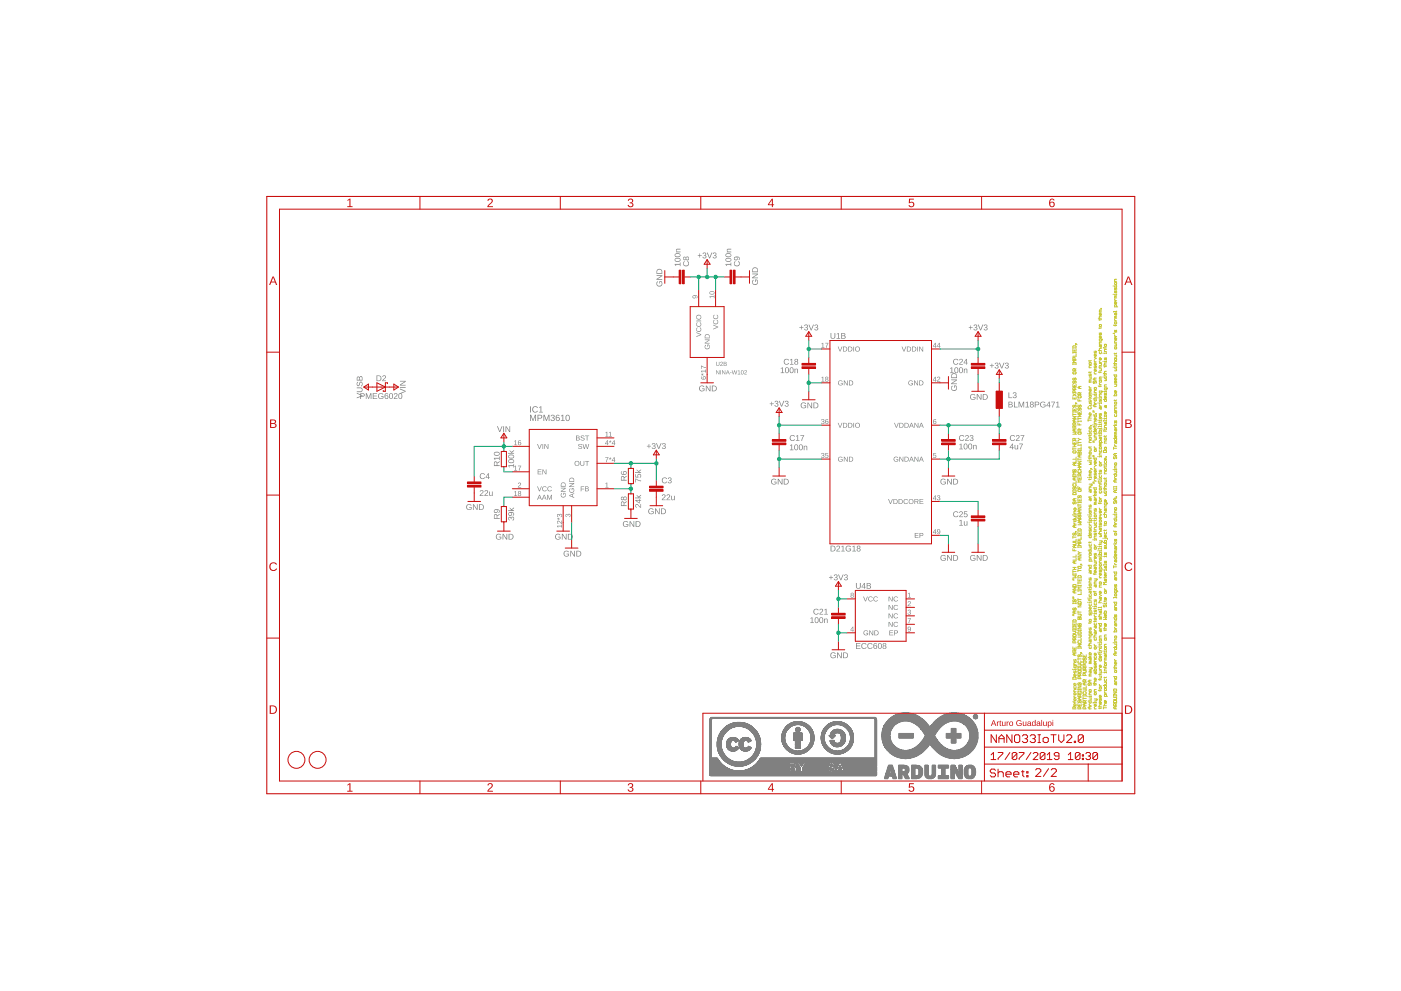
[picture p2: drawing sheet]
<svg xmlns="http://www.w3.org/2000/svg" width="420mm" height="297mm" viewBox="0 0 420 297" stroke-linecap="round" stroke-linejoin="round" font-family="sans-serif">
<g fill="none" stroke="#c8c832" stroke-width=".3">
<path d="M329.4 95.4h.9M329.7 95.7v.3M329.7 98.2v.3M329.7 99.8l.1 .6 .4-.6 .1 .6M329.8 93.2l-.1 .3h.6M329.8 97.3l.5 .1-.1 .5-.5-.2zM329.8 93.2h.5M330.2 92.4l.1 .2zM330.3 94l-.1 .5-.5-.2v-.3l.3-.2v.7M330.3 94.8l-.6 .1 .1 .5M330.3 98.2l-.8 .2M330.3 95.7l-.8 .2"/>
<path d="M330.3 92.9h-.5v.3M333.8 99.9l.5 .2M333.8 88.2h.1M333.8 85.7h.1M333.9 97.4l1 .2M334.3 99v.5h.3l.1-.5 .2 .6M334.3 86.2v.5h.3l.1-.5 .2 .6M334.3 87.1l.1 .7 .3-.7 .2 .7M334.3 84.8l.4-.2 .2 .5-.5 .2zM334.3 96.6l.4-.1 .2 .5-.5 .1zM334.3 89.6l.3 .5M334.3 95.7l.3 .5"/>
<path d="M334.3 96.2h.6M334.3 90.1h.6M334.4 95.1l-.1 .3h.6M334.4 97.4v.3M334.4 89l-.1 .3h.6M334.4 95.1h.5M334.4 89h.5M334.6 93.8v.5h.3v-.5h-.5l-.1 .5M334.9 94.8h-.5v.3M334.9 93.4h-1v.1M334.9 90.6l-.2 .4h-.3l-.1-.4 .3-.2v.6M334.9 85.6v.3"/>
<path d="M334.9 88.1v.3M334.9 92v-.5l-.5-.2-.1 .7h.9M334.9 93.2v.3M334.9 83.7l-.6 .2v.4h.6M334.9 85.7h-.6v.2M334.9 88.2h-.6v.2M334.9 88.7h-.5v.3M321.8 103.8l.7-.1 .2 .6h-.9zM321.8 104.6v.6h.9v-.6M321.8 105.5v.4M321.8 109v.3M321.8 111.6l.7-.1 .2 .4-.8 .2z"/>
<path d="M321.8 115.2v.6h.9v-.6M321.8 118.9v.7h.9v-.7M321.8 118l.9 .6M321.8 109.1h.9M321.8 105.7h.9M321.9 113.3l-.1 .5 .3 .1 .1-.4 .3-.2 .2 .2-.2 .4M321.9 114.3l-.1 .1 .1 .5 .5-.6 .3 .1-.2 .5M322.2 104.9v.3M322.2 115.5v.3M322.2 119.3v.3M322.4 107.7l-.2-.6-.4 .2v.4h.9M322.4 111.1l-.2-.6-.4 .2v.4h.9"/>
<path d="M322.4 116.8l-.2-.7-.4 .2v.5h.9M322.4 117.7l-.2-.6-.4 .1v.5h.9M322.5 103l.2 .2zM322.7 105.5v.4M322.7 106.2v.6h-.9M322.7 109v.3M322.7 118l-.9 .6M322.7 116.1l-.3 .3M322.7 110.5l-.3 .3M322.7 108h-.9l.3 .3-.3 .3h.9M322.7 103l.3 .4M323.3 119.5v.7h.9"/>
<path d="M323.4 118.6h.7l.1 .5-.8 .2zM323.7 115.8v.6M323.7 119.9v.3M323.9 118.3l-.2-.6-.4 .1v.5h.9M324.2 115.8h-.6l-.3 .3 .3 .3h.6M324.2 117.7l-.3 .3M326.6 112.1l.2 .6 .2-.5h.3v.5M326.6 108v.3M326.6 111.5v.3M326.6 115.8l.4 .5M326.6 118.6l.5-.1 .2 .4-.5 .2zM326.6 119.4v.3"/>
<path d="M326.6 113h.7l-.2 .6h-.5M326.6 116.3h.7M326.8 114.3h.5M326.8 108.6l.5 .2-.2 .5-.5-.2zM326.8 114.3l-.2 .3h.7M326.8 117.9l-.2 .3h.7M326.8 117.9h.5M327.3 119.4l-.8 .2M327.3 113.9h-.5v.4M327.3 109.6l-.7 .1v.5h.7M327.3 116.8l-.2 .4-.5-.1v-.3l.4-.2v.6M327.3 117.5h-.5v.4"/>
<path d="M327.3 111.5l-.8 .1M327.3 108l-.8 .2M327.7 118.2h.2M327.9 119.5h.9l-.2 .7-.4-.2v-.5M328 114.3v.6l.5-.6 .3 .1-.2 .5M328.2 112.1h.6M328.2 118.6h.6l-.2 .7h-.4M328.2 105.2l.1 .7 .2-.5h.3v.5M328.2 108l.3 .5M328.2 109.7v.5h.3l.1-.5 .2 .7M328.2 111.6l.3 .5M328.2 108.5h.6"/>
<path d="M328.2 107.1l.6 .3-.6 .3M328.3 116.1l.5 .2-.2 .5-.4-.2zM328.3 113.3v.6M328.8 117.1l-.6 .1v.5h.6M328.8 109l-.2 .4h-.3l-.1-.4 .3-.2v.6M328.8 113.3h-.6l-.3 .3 .3 .3h.6M328.8 106.3l-.2 .5h-.3l-.1-.5 .3-.1v.6M328.8 118.2h-.6v.1M328.8 110.8l-.2 .5h-.3l-.1-.5 .3-.1v.6M328.8 118v.3M329.2 119.3h.2M329.4 115.7l.9 .1"/>
<path d="M329.4 111.5l.9 .1M329.4 105.1h.9M329.7 110.5h.6v.5l-.6 .1M329.7 108.6h.6M329.7 109h.6v.4l-.6 .2M329.7 105.4l.1 .6 .5-.1v-.5M329.7 108.2l.3 .4M329.7 109.9v.3M329.7 114.9l.3 .5M329.7 119.7l.1 .6 .2-.4h.3v.4M329.7 115.4h.6M329.8 113.9l.5 .2-.1 .5-.5-.2z"/>
<path d="M329.8 113.3h.5M329.8 113.3l-.1 .3h.6M329.8 111.5v.3M329.8 115.7v.3M330 103.5v.5l.2 .1 .1-.1v-.5h-.5l-.1 .5M330.3 107.4l-.1 .5h-.4l-.1-.5 .3-.1v.6M330.3 101.6l-.1 .7-.5-.2v-.5h.8l.1 .3M330.3 102.6l-.6 .1v.5h.6M330.3 119.3l-.6 .1M330.3 118.2l-.6 .1v.5h.6M330.3 117.2v.5l-.5 .2-.1-.7h.8l.1 .3M330.3 113h-.5v.3"/>
<path d="M330.3 104.4l-.6 .2 .1 .5M330.3 100.9l-.1 .4h-.4l-.1-.4 .3-.2v.6M330.3 119.1v.3M330.3 109.9l-.8 .1M330.8 113h.1M330.8 117.4h.1M330.8 108.3h.1M330.8 105.9h.1M330.9 104.1l.9 .2M330.9 109.4h.9M330.9 119.7h.9v.5l-.4 .1-.2-.6M330.9 111.9h.9"/>
<path d="M331.2 113.5l.6 .1-.1 .5h-.5M331.2 107.3l.2 .6 .1-.5h.3v.5M331.2 109.7v.3M331.2 112.2v.3M331.2 117.8v.5h.3l.2-.5 .1 .7M331.4 103.2l.4 .2-.1 .4-.5-.1zM331.4 104.1v.3M331.8 116.3l-.1 .6-.5-.1v-.5h.8l.1 .3M331.8 113h-.6v.2M331.8 111.3l-.6 .2 .2 .4M331.8 108.8l-.6 .2 .2 .4M331.8 118.9l-.1 .5-.5-.1v-.4l.3-.1v.6"/>
<path d="M331.8 115.4l-.6 .1v.5h.6M331.8 104.8l-.6 .1v.5h.6M331.8 105.9l-.6 .1M331.8 108.3h-.6v.2M331.8 117.4h-.6v.1M331.8 105.7v.3M331.8 108.2v.3M331.8 112.9v.3M331.8 117.2v.3M331.8 112.2l-.8 .2M331.8 109.7l-.8 .2M333.8 110h.1"/>
<path d="M333.9 118.6h1l-.2-.6-.4 .2v.4M333.9 112.4h1l-.2 .6-.4-.1v-.5M333.9 109h1M334.3 115.2h.6l-.2 .6h-.4M334.3 110.5l.6 .2-.2 .4h-.4M334.3 107.5l.4-.1 .2 .5-.5 .1zM334.3 106.5h.6l-.2 .6h-.4M334.3 103l.6 .2-.2 .5h-.4M334.3 104.1l.4-.1 .2 .4-.5 .2zM334.3 114.3l.1 .6 .2-.5h.3v.5M334.3 100.4l.3 .5M334.3 105.8v.4"/>
<path d="M334.3 109.3v.3M334.3 119.9v.3M334.3 100.9h.6M334.9 113.5l-.2 .4-.4-.1v-.3l.3-.2v.6M334.9 117.2l-.2 .5h-.3l-.1-.5 .3-.1v.6M334.9 108.3l-.6 .2 .1 .5M334.9 109.3l-.8 .1M334.9 110h-.6v.2M334.9 105.8l-.8 .2M334.9 101.3l-.2 .5-.4-.2v-.3l.3-.1v.6M334.9 109.9v.3M334.9 102.1l-.6 .2v.4h.6"/>
<path d="M334.9 119.9l-.8 .1M321.8 122.4v.6h.9v-.6M321.8 123.3v.3M321.8 123.9v.6M321.8 132.3v.7h.9v-.7M321.8 134.2v.6M321.8 135.3l.7-.2 .2 .5-.8 .2zM321.8 134.5h.9M321.8 133.9h.9M321.8 133.3h.9M321.8 129.5h.9l-.3 .4 .3 .3h-.9M321.8 124.9h.9l-.9 .6h.9"/>
<path d="M321.8 124.2h.9M321.8 123.5h.9M321.9 121.4l-.1 .5 .3 .1 .1-.4 .3-.2 .2 .2-.2 .4M322.2 122.7v.3M322.2 125.8v.6M322.2 128.6v.6M322.2 132.7v.3M322.2 133.3v.6M322.2 138.9v.6M322.4 127.4l-.2-.7-.4 .2v.5h.9M322.4 128.3l-.2-.6-.4 .1v.5h.9M322.4 132l-.2-.6-.4 .2v.4h.9"/>
<path d="M322.5 120.8l.2 .2zM322.7 123.3v.3M322.7 137v.6h-.9M322.7 137.9v.7h-.9M322.7 138.9h-.6l-.3 .3 .3 .3h.6M322.7 131.4l-.3 .3M322.7 128.6h-.6l-.3 .3 .3 .3h.6M322.7 127.7l-.3 .3M322.7 126.7l-.3 .3M322.7 125.8h-.6l-.3 .3 .3 .3h.6M322.7 120.8l.3 .3M323.3 138.3h.9l-.9 .6h.9"/>
<path d="M323.3 137.6h.9M323.3 131.4l.4 .3M323.3 129.7l.8-.2 .1 .5-.8 .2zM323.3 126.7v.7h.9M323.3 125.5h.9M323.3 124.2h.9l-.9 .7h.9M323.3 123.3v.6h.9v-.6M323.3 125.2v.6M323.3 126.1v.3M323.3 132.3v.7M323.3 133.3v.3M323.3 134.8v.3"/>
<path d="M323.3 135.6l.8-.1 .1 .6h-.9zM323.3 137.3v.7M323.3 135h.9M323.3 133.4h.9M323.3 132.7h.9M323.3 126.3h.9M323.4 122.4v.6l.5-.6 .3 .1-.1 .5M323.4 121.4v.6l.3-.1 .2-.5 .3 .2-.1 .4M323.7 131.7l-.4 .3M323.7 123.6v.3M323.7 127v.4M323.7 135.6v.5"/>
<path d="M323.7 136.4v.6M323.7 139.2v.6M323.7 131.7h.5M323.9 129.2l-.2-.6-.4 .2v.4h.9M324.2 133.9v.6h-.9M324.2 126.1v.3M324.2 133.3v.3M324.2 134.8v.3M324.2 139.2h-.6l-.3 .3 .3 .3h.6M324.2 136.4h-.6l-.3 .3 .3 .3h.6M324.2 128.6l-.3 .3M326.2 138.1h.1"/>
<path d="M326.2 130h.1M326.3 137h1M326.3 125.6v.7M326.3 125.9h1M326.3 125.3h1M326.5 121.9v.6h.6v-.6M326.6 138.6l.7 .1-.2 .5h-.5M326.6 134.5h.7v.5l-.7 .1M326.6 128.9l.2 .6 .5-.1v-.5M326.6 121h.7l-.2 .6h-.5M326.6 120l.2 .6 .3-.6 .2 .6M326.6 135.6l.5-.1 .2 .4-.5 .2z"/>
<path d="M326.6 130.5v.3M326.6 133.9v.3M326.6 137.3v.3M326.8 131.1l.5 .2-.2 .4-.5-.1zM327.1 127.5l.2 .2zM327.3 132l-.7 .2v.5h.7M327.3 128.1l-.2 .5h-.3l-.2-.5 .4-.1v.6M327.3 136.4l-.7 .1 .2 .5M327.3 123.9l-.2 .5h-.3l-.2-.5 .4-.1v.6M327.3 124.7l-.7 .2 .2 .4M327.3 130l-.7 .2M327.3 138.1l-.7 .2"/>
<path d="M327.3 129.9v.3M327.3 138v.3M327.3 137.3l-.8 .2M327.3 133.9l-.8 .1M327.3 130.5l-.8 .1M327.7 127.4h.2M327.7 123.5l.5 .1M327.7 136.9l.5 .1M327.7 136.5l.5 .2M327.7 132.5l.5 .2M327.7 132.2l.5 .1M327.7 123.1l.5 .2"/>
<path d="M327.9 129.4h.9l-.2 .6-.4-.1v-.5M327.9 127.8l.9 .2M327.9 124.4h.9l-.2 .6-.4-.1v-.5M327.9 137.3h.9l-.2 .7-.4-.2v-.5M328.2 121h.6M328.2 120.5l.3 .5M328.2 133.9l.3 .5M328.2 131.3h.6v.4l-.6 .2M328.2 139.2l.6 .3-.6 .3M328.2 134.4h.6M328.3 134.7l.5 .1-.2 .5-.4-.2zM328.3 121.3v.6"/>
<path d="M328.3 127.8v.3M328.6 123.9l.2 .2zM328.8 138.4l-.2 .5h-.3l-.1-.5 .3-.1v.6M328.8 127.4l-.6 .1M328.8 121.3h-.6l-.3 .3 .3 .3h.6M328.8 126.3l-.6 .1v.5h.6M328.8 125.5l-.2 .5h-.3l-.1-.5 .3-.2v.7M328.8 128.6l-.2 .5h-.3l-.1-.5 .3-.2v.7M328.8 130.3l-.6 .2v.4h.6M328.8 127.2v.3M329.2 120.8h.2M329.2 130h.2"/>
<path d="M329.2 126h.2M329.2 136.9h.2M329.2 128.4h.2M329.2 127.2h.2M329.4 129.5h.9l-.1-.6-.5 .2v.4M329.7 134l.5-.1 .1 .5-.5 .1zM329.7 123.9v.5h.3l.2-.5 .1 .6M329.7 134.8l.1 .7 .5-.2v-.5M329.7 121.3l.3 .5M329.7 126.4v.3M329.7 130.5v.3M329.7 138.3l.3 .4"/>
<path d="M329.7 138.7h.6M329.7 121.8h.6M329.8 133.3h.5M329.8 139l.5 .2-.1 .5-.5-.2zM329.8 133.3l-.1 .3h.6M330 122v.5l.2 .2 .1-.2v-.5h-.5l-.1 .5M330 131.1v.5h.3v-.5h-.5l-.1 .5M330.3 135.8l-.6 .1v.5h.6M330.3 133h-.5v.3M330.3 132.7v-.5l-.5-.2-.1 .7h.9M330.3 125l-.1 .5-.5-.2v-.3l.3-.1v.6M330.3 120.8h-.6v.2"/>
<path d="M330.3 130.5l-.8 .1M330.3 130l-.6 .2M330.3 126l-.6 .1M330.3 136.9l-.6 .1M330.3 128.4h-.6v.2M330.3 127.2h-.6v.2M330.3 120.6v.4M330.3 125.8v.3M330.3 127v.4M330.3 127.7v.3M330.3 128.3v.3M330.3 129.9v.3"/>
<path d="M330.3 136.7v.3M330.3 127.8l-.9 .2M330.3 126.4l-.8 .2M330.8 128.6h.1M330.8 125.5h.1M330.8 139.4h.1M330.9 129.1l.9 .1M331 135h.7l.1 .6h-.9zM331.2 138.3l.2 .6 .4-.2v-.4M331.2 131.4l.5-.1 .1 .4-.4 .2zM331.2 130.6v.3M331.2 139.8v.3"/>
<path d="M331.4 134l.4 .2-.1 .5-.5-.2zM331.4 129.1v.3M331.5 126.6v.4h.3v-.4h-.4l-.2 .4M331.5 121.6v.4l.2 .2 .1-.2v-.4h-.4l-.2 .4M331.7 136.9l.1 .1zM331.8 137.5l-.1 .5h-.3l-.2-.5 .3-.2v.7M331.8 128.6l-.6 .2M331.8 125.5h-.6v.1M331.8 123.6l-.1 .5-.5-.2v-.3l.3-.1v.6M331.8 127.5l-.6 .2v.4h.6M331.8 132.2l-.6 .1v.5h.6M331.8 126.1l-.9 .2"/>
<path d="M331.8 124.4v.6l-.6-.6v.6M331.8 139.4l-.6 .1M331.8 125.3v.3M331.8 125.9v.4M331.8 128.4v.4M331.8 139.2v.3M331.8 139.8l-.8 .2M331.8 130.6l-.8 .2M333.9 131.4h1l-.2 .6-.4-.1v-.5M333.9 127.5h1M333.9 134.4h1M333.9 134v.7"/>
<path d="M334.1 136.9v.6l.5-.6 .3 .1-.2 .5M334.3 128.3h.6M334.3 124.2l.1 .7 .5-.2v-.5M334.3 127.8l.3 .5M334.3 126.1l.1 .6 .3-.6 .2 .6M334.3 120.6l.4-.1 .2 .5-.5 .1zM334.3 133.3l.3 .5M334.3 133.8h.6M334.3 127l.3 .5 .3-.5M334.4 129.9l-.1 .3h.6M334.4 138.7l.5 .2-.2 .5-.4-.2zM334.4 135.9v.6"/>
<path d="M334.4 129.9h.5M334.6 128.6v.5h.3v-.5h-.5l-.1 .5M334.6 132.3v.5h.3v-.5h-.5l-.1 .5M334.6 123.3v.5l.1 .1 .2-.1v-.5h-.5l-.1 .5M334.9 129.5h-.5v.4M334.9 122.4l-.6 .1v.5h.6M334.9 121.4l-.6 .2v.4h.6M334.9 135.9h-.6l-.4 .3 .4 .3h.6M334.9 139.7l-.6 .1v.5h.6M334.9 130.6l-.2 .5h-.3l-.1-.5 .3-.1v.6M321.6 154.3h.2M321.8 142.6v.3"/>
<path d="M321.8 147v.3M321.8 147.8l.7-.2 .2 .7h-.9zM321.8 155.7h.9l-.2 .7-.4-.2v-.5M321.8 147.2h.9M321.8 142.8h.9M321.9 140.8l-.1 .1 .1 .5 .5-.6 .3 .1-.2 .5M321.9 145.1l-.1 .2 .1 .5 .8-.2-.2-.5M321.9 146l-.1 .5 .3 .2 .1-.5 .3-.2 .2 .2-.2 .5M321.9 150.4l-.1 .5 .3 .1 .1-.4 .3-.2 .2 .2-.2 .4M321.9 159.8l-.1 .5 .3 .1 .1-.5 .3-.1 .2 .1-.2 .5M322.1 152.4l.4-.1 .2 .5-.5 .1zM322.1 154.8h.6v.5l-.6 .1"/>
<path d="M322.1 156.7l.3 .4M322.1 157.1h.6M322.2 143.3v.6M322.2 149.5v.6M322.2 157.4v.7M322.5 159.3l.2 .2zM322.7 142.6v.3M322.7 144.2v.6h-.9M322.7 147v.3M322.7 154.2v.3M322.7 153.2l-.6 .2v.5h.6M322.7 154.3l-.6 .2"/>
<path d="M322.7 157.4h-.6l-.3 .4 .3 .3h.6M322.7 149.5h-.6l-.3 .3 .3 .3h.6M322.7 143.3h-.6l-.3 .3 .3 .3h.6M322.7 141.7h-.9l.3 .3-.3 .3h.9M323.3 149.5v.6h.9v-.6M323.3 146.8l.8-.1 .1 .5-.8 .1zM323.3 140.8h.9M323.3 142.9v.7h.9v-.7M323.3 145.8v.6h.9M323.3 150.4v.3M323.3 151v.7M323.3 158.7l.8-.2 .1 .7h-.9z"/>
<path d="M323.3 159.5v.6h.9v-.6M323.3 156.7h.9l-.3 .3 .3 .3h-.9M323.3 152h.9l-.9 .6h.9M323.3 151.4h.9M323.3 150.6h.9M323.3 140.1h.9M323.4 141.1v.6l.8-.2-.1-.4M323.4 148.5v.7l.5-.7 .3 .2-.1 .5M323.7 140.1v.7M323.7 143.3v.3M323.7 146v.4M323.7 149.8v.3"/>
<path d="M323.7 152.9v.6M323.7 155.7v.7M323.7 159.8v.3M323.9 155.4l-.2-.6-.4 .1v.5h.9M323.9 154.5l-.2-.6-.4 .1v.5h.9M323.9 142.6l-.2-.6-.4 .2v.4h.9M324.2 155.7h-.6l-.3 .3 .3 .4h.6M324.2 143.9h-.9l.3 .3-.3 .3h.9M324.2 150.4v.3M324.2 154.8l-.3 .3M324.2 153.9l-.3 .3M324.2 152.9h-.6l-.3 .3 .3 .3h.6"/>
<path d="M324.2 142l-.3 .3M326.2 154.3h.1M326.2 156.5h.1M326.2 143.1h.1M326.6 158.7l.2 .6 .2-.5h.3v.5M326.6 157.4h.7M326.6 143.6v.3M326.6 148.9v.3M326.6 151.4l.2 .6 .3-.6 .2 .6M326.6 154.8v.3M326.6 157l.4 .4M326.6 157.8l.2 .6 .5-.2v-.4"/>
<path d="M326.6 145.1h.8l.2 .3M326.8 153.2l.5 .2-.2 .5-.5-.2zM326.8 142.3h.5M326.8 142.3l-.2 .3h.7M327 149.5v.5h.3v-.5h-.5l-.2 .5M327 147v.5h.3v-.5h-.5l-.2 .5M327.1 140.4l.2 .2zM327.3 156v-.4l-.5-.2-.2 .6h1M327.3 154.3l-.7 .2M327.3 152.3l-.7 .1v.5h.7M327.3 146l-.7 .2v.5h.7M327.3 145.1l-.2 .7h-.5"/>
<path d="M327.3 141.2l-.2 .5-.5-.2v-.3l.4-.1v.6M327.3 142h-.5v.3M327.3 143.1l-.7 .2M327.3 156.5l-.7 .2M327.3 159.8l-.2 .5h-.3l-.2-.5 .4-.2v.7M327.3 142.9v.4M327.3 154.2v.3M327.3 156.4v.3M327.3 154.8l-.8 .1M327.3 148.9l-.8 .1M327.3 143.6l-.8 .1M327.3 140.4l.3 .4"/>
<path d="M327.7 155.4h.2M327.7 144.8l.5 .2M327.7 144.5l.5 .2M327.9 146.2h.9l-.2 .6-.4-.1v-.5M327.9 148.5h.9M328.2 156.5l.1 .6 .5-.1v-.5M328.2 157.4h.6l-.2 .7h-.4M328.2 140.6h.6M328.2 140.1l.3 .5M328.2 141.9l.1 .6 .3-.6 .2 .6M328.2 143.7l.3 .5M328.2 148.9l.3 .4"/>
<path d="M328.2 152.4v.5h.3l.1-.5 .2 .7M328.2 155.9v.3M328.2 158.4l.3 .4M328.2 159.2v.3M328.2 159.8v.5h.3l.1-.5 .2 .6M328.2 158.8h.6M328.2 149.3h.6M328.2 148.1l.3 .4 .3-.4M328.2 144.2h.6M328.3 154.3l.5 .2-.2 .4-.4-.1zM328.3 150.9l-.1 .3h.6M328.3 150.9h.5"/>
<path d="M328.5 149.6v.5h.3v-.5h-.5l-.1 .5M328.8 153.4l-.6 .1v.5h.6M328.8 159.2l-.8 .1M328.8 150.6h-.5v.3M328.8 155.4h-.6v.2M328.8 147.3l-.2 .5h-.3l-.1-.5 .3-.1v.6M328.8 142.9l-.2 .5h-.3l-.1-.5 .3-.1v.6M328.8 155.9l-.8 .1M328.8 141.1l-.2 .4h-.3l-.1-.4 .3-.2v.6M328.8 155.3v.3M329.2 143.6h.2M329.4 144.7l.9 .1"/>
<path d="M329.4 150.7l.9 .2M329.4 159.9h.9M329.7 149.5h.6M329.7 142.5l.1 .6 .5-.2v-.4M329.7 147.2l.1 .6 .5-.2v-.4M329.7 140.9v.5h.3l.2-.5 .1 .6M329.7 141.9v.3M329.7 149l.3 .5M329.7 152.3l.3 .5M329.7 156.8v.5h.3l.2-.5 .1 .6M329.7 157.8v.3M329.7 154l.6 .3-.6 .3"/>
<path d="M329.7 152.8h.6M329.8 149.8l.5 .2-.1 .4-.5-.1zM329.8 155.9l.5 .1-.1 .5-.5-.1zM329.8 146.2l.5 .2-.1 .4-.5-.1zM329.8 144.7v.3M329.8 150.7v.3M330 158.4v.4l.2 .2 .1-.2v-.4h-.5l-.1 .4M330.3 159.3l-.6 .2 .1 .4M330.3 153.2l-.1 .5h-.4l-.1-.5 .3-.1v.6M330.3 143.6l-.6 .1M330.3 141.9l-.8 .1M330.3 155.1l-.1 .5h-.4l-.1-.5 .3-.2v.7"/>
<path d="M330.3 144.2h-.9v.2M330.3 145.3l-.6 .1v.5h.6M330.3 143.4v.3M330.3 144v.4M330.3 157.8l-.8 .1M330.8 147.5h.1M330.9 146.4h.9M330.9 154.2h.9M331.2 143.9h.6v.5l-.6 .1M331.2 159.5l.2 .6 .4-.2v-.4M331.2 147.9l.6 .2-.1 .4h-.5M331.2 143.3v.3"/>
<path d="M331.2 146.7v.3M331.2 154.5l.2 .6 .4-.2v-.4M331.2 157.3v.3M331.2 158.8v.4M331.4 156.3l.4 .2-.1 .5-.5-.2zM331.4 140.4l.4 .2-.1 .5-.5-.2zM331.4 144.8l.4 .2-.1 .4-.5-.1zM331.5 152.6v.5h.3v-.5h-.4l-.2 .5M331.8 157.3l-.8 .1M331.8 151.7l-.6 .1v.5h.6M331.8 150l-.1 .4h-.3l-.2-.4 .3-.2v.6M331.8 145.8l-.6 .1 .2 .5"/>
<path d="M331.8 141.4l-.6 .1v.5h.6M331.8 153.5l-.6 .2 .2 .5M331.8 150.7l-.1 .7-.5-.2v-.5h.8l.1 .3M331.8 146.7l-.8 .1M331.8 143.3l-.8 .1M331.8 147.5l-.6 .1M331.8 147.3v.3M331.8 158.8l-.8 .2M333.8 140.8h.1M333.8 154.2h.1M333.9 159.2l1 .1M333.9 142.2h1l-.2 .6-.4-.2v-.4"/>
<path d="M333.9 155.6h1l-.2 .6-.4-.2v-.4M334.1 150.3v.6l.5-.6 .3 .1-.2 .5M334.3 143.6h.6M334.3 157h.6M334.3 141.2h.6l-.2 .7h-.4M334.3 154.6h.6v.5l-.6 .2M334.3 143.1l.3 .5M334.3 156.5l.3 .5M334.4 159.8l.5 .1-.2 .5-.4-.1zM334.4 152.1l.5 .2-.2 .5-.4-.2zM334.4 143.9v.6M334.4 147v.6"/>
<path d="M334.4 149.3v.7M334.4 157.3v.6M334.4 159.2v.3M334.7 148.9l.2 .1zM334.9 147h-.6l-.4 .3 .4 .3h.6M334.9 143.9h-.6l-.4 .3 .4 .3h.6M334.9 140.8h-.6v.1M334.9 157.3h-.6l-.4 .3 .4 .3h.6M334.9 149.3h-.6l-.4 .3 .4 .4h.6M334.9 153.1l-.6 .1v.5h.6M334.9 145.9h-1v.2M334.9 154.2h-.6v.1"/>
<path d="M334.9 146.5l-1 .2M334.9 140.6v.3M334.9 145.8v.3M334.9 146.4v.3M334.9 154v.3M321.6 179.3l.5 .1M321.6 178.9l.5 .2M321.6 173.8l.5 .2M321.6 173.5l.5 .2M321.8 160.7v.6M321.8 164.4v.7h.9M321.8 171v.6"/>
<path d="M321.8 171.9v.4M321.8 175.4l.7-.2 .2 .6h-.9zM321.8 162.6l.9 .1-.2 .5h-.7M321.8 176.1h.9l-.9 .7h.9M321.8 172.6h.9l-.3 .3 .3 .3h-.9M321.8 172.1h.9M321.8 171.3h.9M321.8 170.7h.9M321.8 170.1h.9M321.8 161h.9M321.9 179.7l-.1 .5 .3 .2 .1-.5 .3-.2 .2 .2-.2 .5M322.2 163.5v.6"/>
<path d="M322.2 164.8v.3M322.2 168.2v.6M322.2 170.1v.6M322.2 177.1v.6M322.7 161.6v.7h-.9M322.7 166.3v.6h-.9M322.7 167.3v.6h-.9M322.7 171.9v.4M322.7 177.1h-.6l-.3 .3 .3 .3h.6M322.7 168.2h-.6l-.3 .3 .3 .3h.6M322.7 163.5h-.6l-.3 .3 .3 .3h.6M323.3 179.7h.9"/>
<path d="M323.3 177.1h.9M323.3 166.3h.9l-.9 .6h.9M323.3 160.4v.3M323.3 163.8v.3M323.3 169.9l.8-.1 .1 .4-.8 .2zM323.3 170.7v.6M323.3 173.5v.6h.9v-.6M323.3 174.4v.6M323.3 175.4v.3M323.3 176.9v.3M323.3 179.4v.6M323.3 175.5h.9"/>
<path d="M323.3 174.8h.9M323.3 171h.9M323.3 165.4l.4 .3M323.3 164h.9M323.3 160.5h.9M323.4 172.6h.7l.1 .6h-.9zM323.7 167.3v.6M323.7 173.8v.3M323.7 165.7l-.4 .3M323.7 165.7h.5M323.9 162.6l-.2-.6-.4 .1v.5h.9M324.1 169.1l.1 .2z"/>
<path d="M324.2 167.3h-.6l-.3 .3 .3 .3h.6M324.2 162.9h-.9l.3 .3-.3 .3h.9M324.2 160.4v.3M324.2 161v.6h-.9M324.2 163.8v.3M324.2 175.4v.3M324.2 176.9v.3M324.2 177.5v.7h-.9M324.2 176h-.9l.3 .3-.3 .3h.9M324.2 169.1l.3 .3M326.2 179.3h.1M326.2 176.1h.1"/>
<path d="M326.3 169.4h1l-.2 .7-.5-.2v-.5M326.3 160.5h1l-.2 .7-.5-.2v-.5M326.3 164.9h1l-.2 .6-.5-.1v-.5M326.3 179.7l1 .2M326.6 167.3h.7M326.6 164h.7v.5l-.7 .1M326.6 162.4v.4M326.6 163l.2 .7 .5-.2v-.5M326.6 166l.5-.1 .2 .4-.5 .2zM326.6 166.8l.4 .5M326.6 173.2l.2 .6 .3-.6 .2 .6M326.6 176.6v.3"/>
<path d="M326.6 178.2l.2 .6 .5-.2v-.4M326.8 179.7v.3M326.8 175l.5 .2-.2 .5-.5-.2zM327 171.3v.5h.3v-.5h-.5l-.2 .5M327 177.2v.5l.1 .2 .2-.2v-.5h-.5l-.2 .5M327.3 179.3h-.7v.1M327.3 176.6l-.8 .2M327.3 176.1l-.7 .2M327.3 168.2l-.2-.6-.5 .1v.5h1M327.3 162.4l-.8 .2M327.3 174.1l-.7 .2v.5h.7M327.3 170.4l-.7 .1v.5h.7"/>
<path d="M327.3 176v.3M327.3 179.1v.3M327.7 161.8h.2M327.9 171.9l.9 .2M327.9 177.2l.9 .2M328.2 173.5h.8l.1 .3M328.2 168.2h.6M328.2 165.9l.1 .6 .3-.6 .2 .6M328.2 168.5h.6v.5l-.6 .1M328.2 167.7l.3 .5M328.2 163.7h.6M328.2 163.2l.3 .5"/>
<path d="M328.2 169.4v.4M328.2 179.7l.1 .7 .3-.7 .2 .7M328.3 164l.5 .1-.2 .5-.4-.1zM328.3 177.9l.5 .1-.2 .5-.4-.2zM328.3 171.9v.4M328.3 177.2v.3M328.5 170.1v.4h.3v-.4h-.5l-.1 .4M328.5 175.4v.4l.1 .2 .2-.2v-.4h-.5l-.1 .4M328.8 173.5v.5l-.6 .1M328.8 171.2l-.2 .4h-.3l-.1-.4 .3-.2v.6M328.8 174.4l-.6 .2v.4h.6M328.8 160.7l-.6 .2v.4h.6"/>
<path d="M328.8 161.8h-.6v.2M328.8 166.9l-.2 .5h-.3l-.1-.5 .3-.1v.6M328.8 161.6v.4M328.8 169.4l-.8 .2M329.2 165.1h.2M329.2 166.6h.2M329.2 163.8h.2M329.4 166.2h.9l-.1-.7-.5 .2v.5M329.7 174.6l.5-.2 .1 .5-.5 .1zM329.7 173.2h.6M329.7 169.1l.5-.1 .1 .4-.5 .2zM329.7 160.3l.6 .1-.1 .5h-.5"/>
<path d="M329.7 163v.4M329.7 167.1l.1 .6 .2-.4h.3v.4M329.7 170.8v.5h.3l.2-.5 .1 .7M329.7 172.7l.3 .5M329.7 178.2l.6 .3-.6 .3M329.7 162.1h.8l.1 .3M330 179.1v.5h.3v-.5h-.5l-.1 .5M330.3 175.4l-.6 .1v.5h.6M330.3 171.9l-.1 .5-.5-.1v-.4l.3-.1v.6M330.3 165.1l-.6 .1M330.3 163l-.8 .2M330.3 177.4l-.1 .5h-.4l-.1-.5 .3-.2v.7"/>
<path d="M330.3 163.8l-.6 .2M330.3 166.6l-.6 .2M330.3 168l-.6 .2v.5h.6M330.3 170.5v-.4l-.5-.2-.1 .6h.9M330.3 162.1l-.1 .7h-.5M330.3 163.7v.3M330.3 164.3v.3M330.3 164.9v.3M330.3 166.5v.3M330.3 164.5l-.9 .1M330.8 166.8h.1M330.8 161.3h.1"/>
<path d="M330.8 170.8h.1M330.9 162.6h.9v-.5l-.4-.1-.2 .6M331.2 162.9h.6v.5l-.6 .1M331.2 165.7v.5h.3l.2-.5 .1 .6M331.2 171.3l.3 .5M331.2 168.2l.2 .6 .3-.6 .1 .6M331.2 161.3h.8l.1 .3M331.2 163.8l.2 .7 .1-.5h.3v.5M331.2 171.8h.6M331.2 173v.3M331.2 176.5l.3 .4M331.2 176.9h.6"/>
<path d="M331.4 177.2l.4 .2-.1 .5-.5-.2zM331.5 169.8v.4h.3v-.4h-.4l-.2 .4M331.5 173.7v.4l.2 .2 .1-.2v-.4h-.4l-.2 .4M331.8 179.3l-.1 .4-.5-.1v-.3l.3-.2v.6M331.8 174.6h-.9l.3 .3-.3 .3h.9M331.8 173l-.8 .2M331.8 172.3l-.1 .4h-.3l-.2-.4 .3-.2v.6M331.8 160.5l-.1 .5h-.3l-.2-.5 .3-.1v.6M331.8 169.3l-.9 .1M331.8 166.8l-.6 .1M331.8 170.8h-.6v.2M331.8 166.6v.3"/>
<path d="M331.8 169.1v.3M331.8 170.7v.3M333.9 171.5h1l-.2 .6-.4-.2v-.4M333.9 166.9h1l-.2 .7-.4-.2v-.5M333.9 169.9h1M333.9 169.6v.6M333.9 163h1M334.3 176.3l.4-.2 .2 .5-.5 .2zM334.3 175.2l.1 .6 .3-.6 .2 .6M334.3 169.3h.6M334.3 163.8h.6M334.3 161.6l.1 .7 .3-.7 .2 .7"/>
<path d="M334.3 163.4l.3 .4M334.3 168.8l.3 .5M334.3 162.6l.3 .4 .3-.4M334.4 165.4h.5M334.4 165.4l-.1 .3h.6M334.4 178l.5 .2-.2 .4-.4-.1zM334.6 167.9v.5h.3v-.5h-.5l-.1 .5M334.6 164.1v.5h.3v-.5h-.5l-.1 .5M334.6 173.3v.5l.1 .2 .2-.2v-.5h-.5l-.1 .5M334.9 177.1v.4l-.5 .2-.1-.6h.7l.2 .3M334.9 165.1h-.5v.3M334.9 166.2l-.2 .4h-.3l-.1-.4 .3-.2v.6"/>
<path d="M334.9 179.1l-1 .2M334.9 172.4l-.6 .2v.4h.6M334.9 178.9v.4M321.6 184.4l.5 .2M321.6 184.1l.5 .2M321.8 180.7v.3M321.8 186l.7-.2 .2 .6h-.9zM321.8 186.8v.6h.9v-.6M321.8 187.8l.7-.1 .2 .6h-.9zM321.8 188.6v.3M321.8 190.3l.7-.1 .2 .4-.8 .2zM321.8 193.9v.6h.9v-.6"/>
<path d="M321.8 189.2h.6l.3 .3-.3 .4h-.6M321.8 188.8h.9M321.8 180.8h.9M321.9 182.2l-.1 .2 .1 .5 .5-.7 .3 .2-.2 .5M322.1 197.7l.1 .6 .2-.5h.3v.5M322.2 183.2v.6M322.2 187v.4M322.2 194.2v.3M322.2 195.8v.6M322.4 191.7l-.2-.6-.4 .2v.4h.9M322.4 192.7l-.2-.7-.4 .2v.5h.9M322.4 195.5l-.2-.7-.4 .2v.5h.9"/>
<path d="M322.7 180.7v.3M322.7 188.6v.3M322.7 199.5l-.2 .7-.4-.2v-.5h.8l.1 .3M322.7 198.6l-.6 .2v.4h.6M322.7 195.8h-.6l-.3 .3 .3 .3h.6M322.7 194.8l-.3 .4M322.7 191.1l-.3 .3M322.7 183.2h-.6l-.3 .3 .3 .3h.6M323.3 184.1l.9 .2-.1 .4h-.8M323.3 180.5l.8-.1 .1 .4-.8 .2zM323.3 183.2v.6M323.3 185.2l.8-.2 .1 .7h-.9z"/>
<path d="M323.3 188.8v.3M323.3 189.5l.8-.1 .1 .6h-.9zM323.3 194.1v.3M323.3 197.2v.6M323.3 190.3l.9 .2-.1 .5h-.8M323.3 199.1l.9 .1-.1 .5h-.8M323.3 197.5h.9M323.3 194.2h.9M323.3 193.1h.9l-.9 .7h.9M323.3 188.9h.9M323.3 187.8h.9l-.9 .7h.9M323.3 183.5h.9"/>
<path d="M323.3 181.3h.9l-.9 .6h.9M323.4 200h.7l.1 .6h-.9zM323.4 196.3v.6l.3-.2 .2-.4 .3 .1-.1 .5M323.4 186.9v.6h.7l.1-.5-.5-.1v.3M323.4 192.2v.6h.7l.1-.1-.1-.5M323.4 198.1v.7h.7l.1-.2-.1-.5M323.7 185.2v.5M324.1 195.6l.1 .2zM324.2 188.8v.3M324.2 191.3v.6h-.9M324.2 194.1v.3M324.2 195.6l.3 .3"/>
<path d="M324.8 196.3v.6h1v-.6M325 198.1h.6l.2 .5-.8 .2zM325 197.2v.6l.4-.6 .4 .1-.2 .5M325.3 196.6v.3M325.4 199.7v-.5l-.4-.1-.2 .6h1M325.8 200l-.4 .3M326.2 180.5h.1M326.3 197h1M326.3 193.4h1M326.6 185.8l.5-.1 .2 .4-.5 .2zM326.6 181l.2 .6 .5-.2v-.4M326.6 183.8l.2 .6 .3-.6 .2 .6"/>
<path d="M326.6 186.6v.3M326.6 188.2l.2 .6 .3-.6 .2 .6M326.6 193.8l.2 .6 .5-.2v-.4M326.6 196.6l.4 .4 .3-.4M326.8 198.6h.5M326.8 198.6l-.2 .3h.7M327 191.9v.5h.3v-.5h-.5l-.2 .5M327 197.3v.5h.3v-.5h-.5l-.2 .5M327.3 183.5v-.5l-.5-.2-.2 .7h1M327.3 195.8l-.2 .5h-.3l-.2-.5 .4-.2v.7M327.3 192.8l-.7 .2 .2 .4M327.3 190.9l-.7 .2v.5h.7"/>
<path d="M327.3 190v.5l-.5 .1-.2-.6h.8l.2 .3M327.3 182.1l-.2 .4h-.3l-.2-.4 .4-.2v.6M327.3 180.5l-.7 .2M327.3 189.2l-.2 .5h-.3l-.2-.5 .4-.1v.6M327.3 180.4v.3M327.3 198.3h-.5v.3M327.3 186.6l-.8 .2M327.7 183.9h.2M327.7 181.8h.2M327.9 191h.9M328.2 186.8l.1 .6 .5-.2v-.4M328.2 191.3l.1 .6 .5-.2v-.4"/>
<path d="M328.2 180.7l.1 .6 .5-.2v-.4M328.2 199.5v.5h.3l.1-.5 .2 .7M328.2 196.7l.1 .6 .5-.1v-.5M328.2 189.1h.6M328.2 182.2v.3M328.2 182.8v.5h.3l.1-.5 .2 .7M328.2 184.4l.3 .5M328.2 186.1v.3M328.2 188.6l.3 .5M328.2 193.1l.3 .5M328.2 193.6h.6M328.2 184.9h.6"/>
<path d="M328.3 193.9l.5 .2-.2 .4-.4-.1zM328.5 187.7v.5h.3v-.5h-.5l-.1 .5M328.5 189.4v.5h.3v-.5h-.5l-.1 .5M328.8 198.8l-.2 .4h-.3l-.1-.4 .3-.2v.6M328.8 195.9l-.2 .5h-.3l-.1-.5 .3-.1v.6M328.8 185.3l-.2 .5h-.3l-.1-.5 .3-.1v.6M328.8 190.3l-.6 .2 .1 .5M328.8 186.1l-.8 .2M328.8 181.8l-.6 .1M328.8 183.9l-.6 .2M328.8 197.7l-.6 .1v.5h.6M328.8 181.6v.3"/>
<path d="M328.8 183.8v.3M328.8 182.2l-.8 .2M329.2 195.5h.2M329.2 192.7h.2M329.2 193.9h.2M329.4 197.5h.9v.5l-.5 .1-.1-.6M329.4 186.9h.9v.5l-.5 .1-.1-.6M329.4 184.7h.9M329.4 195.9l.9 .2M329.4 180.7h.9M329.7 191.7l.5-.1 .1 .4-.5 .2zM329.7 185l.1 .7 .2-.5h.3v.5"/>
<path d="M329.7 193.1v.3M329.8 195.9v.4M330 188.8v.4l.2 .2 .1-.2v-.4h-.5l-.1 .4M330 183.2v.4l.2 .2 .1-.2v-.4h-.5l-.1 .4M330.3 190.6l-.6 .2v.5h.6M330.3 195.5l-.6 .1M330.3 192.7h-.6v.1M330.3 184.1l-.6 .2 .1 .4M330.3 187.8l-.6 .2v.5h.6M330.3 194.4l-.6 .1v.5h.6M330.3 196.7l-.1 .5h-.4l-.1-.5 .3-.1v.6M330.3 193.1l-.8 .2"/>
<path d="M330.3 199.5l-.1 .5h-.4l-.1-.5 .3-.1v.6M330.3 193.9h-.6v.2M330.3 180l-.6 .2 .1 .5M330.3 181.9v.3M330.3 182.5v.4M330.3 192.5v.3M330.3 193.8v.3M330.3 195.3v.3M330.3 182.1l-.9 .1M330.3 182.7h-.9v.2M330.8 180.8h.1M330.8 195.2h.1"/>
<path d="M330.9 183.8h.9l-.1-.6-.5 .1v.5M330.9 185h.9l-.3 .3 .3 .4h-.9M330.9 188.5h.9M330.9 199.8l.9 .2M331 181.3v.6l.7-.6v.6M331.2 199.1l.5-.2 .1 .5-.4 .1zM331.2 198.6h.6M331.2 191.4l.5-.1 .1 .4-.4 .2zM331.2 194.2l.5-.1 .1 .4-.4 .2zM331.2 180v.4M331.2 188.8v.3M331.2 195.6v.3"/>
<path d="M331.2 198.1l.3 .5M331.4 197.5h.4M331.4 197.5l-.2 .3h.6M331.4 199.8v.4M331.5 196.3v.4h.3v-.4h-.4l-.2 .4M331.8 195.6l-.8 .2M331.8 184.3l-.1 .4-.5-.1v-.3l.3-.2v.6M331.8 180.8l-.6 .2M331.8 193.1l-.6 .2v.5h.6M331.8 190.3l-.6 .2v.5h.6M331.8 188.8l-.8 .1M331.8 187.8l-.6 .2 .2 .5"/>
<path d="M331.8 187l-.1 .5-.5-.1v-.4l.3-.1v.6M331.8 197.2h-.4v.3M331.8 195.2h-.6v.1M331.8 180.7v.3M331.8 195v.3M331.8 180l-.8 .2M333.8 192.7h.1M333.9 189.4h1l-.2-.6-.4 .1v.5M333.9 185.2h1l-.2 .6-.4-.1v-.5M333.9 180.5h1l-.2 .6-.4-.1v-.5M333.9 194.1h1l-.2 .6-.4-.2v-.4M334.3 195.5h.6"/>
<path d="M334.3 195l.3 .5M334.3 184.3l.1 .6 .3-.6 .2 .6M334.3 193.1h.6v.5l-.6 .2M334.3 188.5h.6M334.3 198.1h.6M334.3 190.8l.4-.2 .2 .5-.5 .2zM334.3 188l.3 .5M334.3 197.7l.3 .4M334.4 195.8v.6M334.6 187v.5l.1 .2 .2-.2v-.5h-.5l-.1 .5M334.6 182.4v.5h.3v-.5h-.5l-.1 .5M334.9 198.6l-.2 .5-.4-.2v-.3l.3-.2v.7"/>
<path d="M334.9 199.4l-.6 .1 .1 .5M334.9 195.8h-.6l-.4 .3 .4 .3h.6M334.9 192.7h-.6v.1M334.9 191.6l-.6 .1v.5h.6M334.9 186.1l-.6 .2v.5h.6M334.9 181.4l-.6 .2v.5h.6M334.9 192.5v.3M321.6 200.6h.2M321.8 203.1l.7-.2 .2 .7h-.9zM321.8 210.3l.9 .1M322.1 201.1l.1 .6 .2-.5h.3v.5M322.1 205.8l.1 .6 .5-.2v-.4"/>
<path d="M322.1 208.6l.3 .4M322.1 209h.6M322.2 210.3v.3M322.4 212.5l-.2-.7-.4 .2v.5h.9M322.7 202.2l-.2 .4h-.3l-.1-.4 .3-.2v.6M322.7 205l-.2 .4h-.3l-.1-.4 .3-.2v.6M322.7 207.8l-.2 .5-.4-.2v-.3l.3-.2v.7M322.7 209.5l-.2 .5-.4-.2v-.3l.3-.2v.7M322.7 211.1l-.2 .4h-.3l-.1-.4 .3-.2v.6M322.7 211.8l-.3 .4M322.7 200.5v.3M322.7 200.6l-.6 .2"/>
<path d="M322.7 206.7l-.6 .2v.4h.6M323.3 210.9v.6h.9v-.6M323.3 206.7h.9M323.3 201.1l.8-.2 .1 .5-.8 .1zM323.3 206.5v.4M323.3 205.6h.9l-.9 .6h.9M323.4 210v.6h.7l.1-.5-.5-.1v.3M323.4 204.7v.6l.8-.2-.1-.4h-.4v.3M323.4 207.2h.7l.1 .6h-.9zM323.7 209v.7M323.7 211.2v.3M323.9 212.5v-.5l-.5-.2-.1 .7h.9"/>
<path d="M323.9 202.5l-.2-.6-.4 .1v.5h.9M323.9 203.4l-.2-.6-.4 .1v.5h.9M323.9 208.7v-.4l-.5-.2-.1 .6h.9M324.2 209h-.6l-.3 .3 .3 .4h.6M324.2 211.8l-.3 .4M324.2 206.5v.4M324.2 208.1l-.3 .3M324.2 201.9l-.3 .3M324.8 209.3h1M324.8 206.5l1 .2-.2 .5h-.8M324.8 200.9l1 .2-.2 .4h-.8M324.8 208.4v.3"/>
<path d="M324.8 209v.7M324.8 208.6h1M325 207.5v.6h.6l.2-.2-.2-.4M325.3 204.7v.6M325.3 210.9v.6M325.4 212.5v-.5l-.4-.2-.2 .7h1M325.4 210.6l-.1-.6-.5 .1v.5h1M325.4 200.6v-.4l-.4-.2-.2 .6h1M325.4 202.5l-.1-.6-.5 .1v.5h1M325.4 204.4v-.5l-.4-.2-.2 .7h1M325.8 210.9h-.7l-.3 .3 .3 .3h.7M325.8 205.6v.6h-1"/>
<path d="M325.8 204.7h-.7l-.3 .3 .3 .3h.7M325.8 210l-.4 .3M325.8 208.4v.3M325.8 203.7l-.4 .3M326.2 208.7h.1M326.3 210.1h1l-.2 .7-.5-.2v-.5M326.5 204.8v.6l.6-.6v.6M326.6 211.5h.7M326.6 200.2h.8l.2 .3M326.6 211.1l.4 .4M326.6 209.2h.7l-.2 .6h-.5M326.8 206.7l.5 .2-.2 .4-.5-.1z"/>
<path d="M326.8 202.3l-.2 .3h.7M326.8 203.9v.6M326.8 211.8v.7M326.8 202.3h.5M327 201.1v.4l.1 .2 .2-.2v-.4h-.5l-.2 .4M327.3 211.8h-.7l-.3 .4 .3 .3h.7M327.3 207.6l-.7 .2v.5h.7M327.3 202h-.5v.3M327.3 208.7l-.7 .2M327.3 200.2l-.2 .6h-.5M327.3 208.6v.3M327.3 203.9h-.7l-.3 .3 .3 .3h.7"/>
<path d="M327.9 204.8h.9M327.9 201.1h.9v-.5l-.5-.1-.1 .6M328.2 212.5h.6M328.2 209.5h.8l.1 .3M328.2 212l.3 .5M328.2 205.1v.3M328.3 207.6l.5 .2-.2 .5-.4-.2zM328.5 201.4v.5h.3v-.5h-.5l-.1 .5M328.8 206.7l-.6 .2v.4h.6M328.8 210.6h-.9v.2M328.8 205.1l-.8 .2M328.8 209.5v.5l-.6 .1"/>
<path d="M328.8 203.4l-.2 .5h-.3l-.1-.5 .3-.1v.6M328.8 204.2l-.6 .2 .1 .4M328.8 211.2l-.2 .5h-.3l-.1-.5 .3-.1v.6M328.8 210.4v.4M329.4 211.8h.9M329.4 203.6l.9 .1M329.4 206.9l.9 .1M329.7 202.6h.6v.5l-.6 .2M329.7 205.6h.6M329.7 209.3v.5h.3l.2-.5 .1 .7M329.7 201.1h.6l-.1 .6h-.5M329.7 200.8h.6"/>
<path d="M329.7 200.3l.3 .5M329.7 202v.3M329.7 205.1l.3 .5M329.7 212.2v.3M329.8 205.9l.5 .2-.1 .4-.5-.1zM329.8 203.6v.3M329.8 206.9v.3M330.3 210.4l-.1 .5-.5-.1v-.4l.3-.1v.6M330.3 208.6l-.1 .4h-.4l-.1-.4 .3-.2v.6M330.3 202l-.8 .2M330.3 212.2l-.8 .1M330.3 211.2l-.6 .2 .1 .4"/>
<path d="M330.8 201.5h.1M330.9 211.5h.9M330.9 205.4h.9l-.1 .7-.5-.2v-.5M330.9 212.2h.9M330.9 211.8v.7M331.2 207.8h.6M331.2 204.5h.6l-.1 .6h-.5M331.2 203.6l.2 .6 .4-.2v-.4M331.2 202.9v.4M331.2 207.3l.3 .5M331.4 206.4l.4 .1-.1 .5-.5-.1zM331.8 210.9l-.6 .2 .2 .4"/>
<path d="M331.8 210.1l-.1 .5-.5-.2v-.3l.3-.1v.6M331.8 208.7v-.4l-.4-.2-.2 .6h.9M331.8 201.5h-.6v.2M331.8 200.5l-.6 .1v.5h.6M331.8 201.4v.3M331.8 202.9l-.8 .2M333.9 210.1l.8-.1 .2 .6h-1zM333.9 209l1 .2-.2 .5h-.8M333.9 206.7l.8-.2 .2 .5-.8 .2zM333.9 202.8h1l-.2 .6-.4-.1v-.5M333.9 208.6h1M333.9 207.5h1l-1 .6h1"/>
<path d="M333.9 200h1M333.9 208.4v.3M334.3 201.1l.4-.2 .2 .5-.5 .1zM334.3 200.3v.3M334.4 211.8v.7M334.6 211.5v-.4l-.5-.2-.2 .6h1M334.6 204.7v.4h.3v-.4h-.5l-.1 .4M334.9 211.8h-.6l-.4 .4 .4 .3h.6M334.9 203.7l-.6 .2v.5h.6M334.9 200.3l-.8 .2M334.9 210.9l-.3 .3M334.9 208.4v.3"/>
</g>
<g fill="none" stroke="#808080" stroke-width=".3">
<path d="M212.9 232.3l50 .1zM212.9 232.3h50zM212.9 232.2l50 .1zM212.9 232.2h50zM212.9 232.1l50 .1zM212.9 232.1h50zM212.9 232l50 .1zM212.9 232h50zM212.9 231.9l50 .1zM212.9 231.9h50zM212.9 231.8l50 .1zM212.9 231.8h50z"/>
<path d="M212.9 231.7l50 .1zM212.9 231.7h50zM212.9 231.6l50 .1zM212.9 231.6h50zM212.9 231.5l50 .1zM212.9 231.5h50zM212.9 231.4l50 .1zM212.9 231.4l36.2 .1zM212.9 231.4h36.1zM212.9 232.3h50M212.9 232.2h50M212.9 232.1h50"/>
<path d="M212.9 231.9h50M212.9 231.8h50M212.9 231.7h50M212.9 231.6h50M212.9 231.5h50M212.9 231.4l50 .1M212.9 232.4h50zM212.9 231.4h23.7zM212.9 232.4h50M212.9 231.4h23.7M212.9 232.4h49.9zM213 232.4l49.8 .1z"/>
<path d="M213 232.5h49.8zM213 232.5h49.8M213 232.5h49.7zM249.7 231.4l13.2 .1zM249.8 231.4h13.1z"/>
</g>
<path d="M238.1 231.4h2z" fill="#808080"/>
<path d="M238.1 231.4h2zM240.7 231.4h8.2zM240.7 231.4h8.2" fill="none" stroke="#808080" stroke-width=".3"/>
<path d="M249.9 231.4h.7z" fill="#808080"/>
<path d="M249.9 231.4h.7z" fill="none" stroke="#808080" stroke-width=".3"/>
<path d="M251.2 231.4h1.5z" fill="#808080"/>
<path d="M212.9 231.4h23.7zM212.9 231.4h23.7M251.2 231.4h1.5zM253.3 231.4h9.6zM253.3 231.4h9.6" fill="none" stroke="#808080" stroke-width=".3"/>
<path d="M238.3 231.4h1.8z" fill="#808080"/>
<path d="M238.3 231.4h1.8zM240.7 231.4h8.1zM240.7 231.4h8.1" fill="none" stroke="#808080" stroke-width=".3"/>
<path d="M249.9 231.4h.7z" fill="#808080"/>
<path d="M249.9 231.4h.7z" fill="none" stroke="#808080" stroke-width=".3"/>
<path d="M251.2 231.4h1.4z" fill="#808080"/>
<path d="M212.9 231.3l23.7 .1zM212.9 231.3h23.7M251.2 231.4h1.4zM253.3 231.4h9.6zM253.3 231.4h9.6" fill="none" stroke="#808080" stroke-width=".3"/>
<path d="M238.4 231.3l1.7 .1z" fill="#808080"/>
<path d="M238.4 231.3l1.7 .1zM240.7 231.3l8.1 .1zM240.7 231.3h8.1" fill="none" stroke="#808080" stroke-width=".3"/>
<path d="M250 231.3l.6 .1z" fill="#808080"/>
<path d="M250 231.3l.6 .1z" fill="none" stroke="#808080" stroke-width=".3"/>
<path d="M251.2 231.3l1.4 .1z" fill="#808080"/>
<path d="M212.9 231.3h23.7zM212.9 231.3h23.7M251.2 231.3l1.4 .1zM253.3 231.3l9.6 .1zM253.3 231.3h9.6" fill="none" stroke="#808080" stroke-width=".3"/>
<path d="M238.4 231.3h1.6z" fill="#808080"/>
<path d="M238.4 231.3h1.6zM240.7 231.3h8zM240.7 231.3h8" fill="none" stroke="#808080" stroke-width=".3"/>
<path d="M250.1 231.3h.5z" fill="#808080"/>
<path d="M250.1 231.3h.5z" fill="none" stroke="#808080" stroke-width=".3"/>
<path d="M251.2 231.3h1.4z" fill="#808080"/>
<path d="M212.9 231.3h23.7zM212.9 231.3h23.7M251.2 231.3h1.4zM253.3 231.3h9.6zM253.3 231.3h9.6" fill="none" stroke="#808080" stroke-width=".3"/>
<path d="M238.5 231.3h1.6z" fill="#808080"/>
<path d="M238.5 231.3h1.6zM240.7 231.3h8zM240.7 231.3h8" fill="none" stroke="#808080" stroke-width=".3"/>
<path d="M250.1 231.3h.5z" fill="#808080"/>
<path d="M250.1 231.3h.5z" fill="none" stroke="#808080" stroke-width=".3"/>
<path d="M251.2 231.3h1.4z" fill="#808080"/>
<path d="M212.9 231.2l23.7 .1zM212.9 231.3h23.7M251.2 231.3h1.4zM253.2 231.3h9.7zM253.2 231.3h9.7" fill="none" stroke="#808080" stroke-width=".3"/>
<path d="M238.5 231.2l1.5 .1z" fill="#808080"/>
<path d="M238.5 231.2l1.5 .1zM240.7 231.2l7.9 .1zM240.7 231.3h7.9" fill="none" stroke="#808080" stroke-width=".3"/>
<path d="M250.1 231.2l.5 .1z" fill="#808080"/>
<path d="M250.1 231.2l.5 .1z" fill="none" stroke="#808080" stroke-width=".3"/>
<path d="M251.2 231.2l1.4 .1z" fill="#808080"/>
<path d="M212.9 231.2l23.7 .1zM212.9 231.2h23.7M251.2 231.2l1.4 .1zM253.2 231.2l9.7 .1zM253.2 231.3h9.7" fill="none" stroke="#808080" stroke-width=".3"/>
<path d="M238.6 231.2l1.5 .1z" fill="#808080"/>
<path d="M238.6 231.2l1.5 .1zM240.7 231.2l7.9 .1zM240.7 231.2h7.9" fill="none" stroke="#808080" stroke-width=".3"/>
<path d="M250.2 231.2l.5 .1z" fill="#808080"/>
<path d="M250.2 231.2l.5 .1z" fill="none" stroke="#808080" stroke-width=".3"/>
<path d="M251.2 231.2l1.4 .1z" fill="#808080"/>
<path d="M212.9 231.2h23.7zM212.9 231.2h23.7M251.2 231.2l1.4 .1zM253.2 231.2l9.7 .1zM253.2 231.2h9.7" fill="none" stroke="#808080" stroke-width=".3"/>
<path d="M238.6 231.2h1.5z" fill="#808080"/>
<path d="M238.6 231.2h1.5zM240.7 231.2h7.9zM240.7 231.2h7.9" fill="none" stroke="#808080" stroke-width=".3"/>
<path d="M250.2 231.2h.5z" fill="#808080"/>
<path d="M250.2 231.2h.5z" fill="none" stroke="#808080" stroke-width=".3"/>
<path d="M251.3 231.2h1.3z" fill="#808080"/>
<path d="M212.9 231.2h23.7zM212.9 231.2h23.7M251.3 231.2h1.3zM253.2 231.2h9.7zM253.2 231.2h9.7" fill="none" stroke="#808080" stroke-width=".3"/>
<path d="M238.7 231.2h1.4z" fill="#808080"/>
<path d="M238.7 231.2h1.4zM240.7 231.2h7.8zM240.7 231.2h7.8" fill="none" stroke="#808080" stroke-width=".3"/>
<path d="M250.2 231.2h.5z" fill="#808080"/>
<path d="M250.2 231.2h.5z" fill="none" stroke="#808080" stroke-width=".3"/>
<path d="M251.3 231.2h1.3z" fill="#808080"/>
<path d="M212.9 231.1l23.7 .1zM212.9 231.2h23.7M251.3 231.2h1.3zM253.2 231.2h9.7zM253.2 231.2h9.7" fill="none" stroke="#808080" stroke-width=".3"/>
<path d="M238.7 231.1l1.4 .1z" fill="#808080"/>
<path d="M238.7 231.1l1.4 .1zM240.7 231.1l7.8 .1zM240.7 231.2h7.8" fill="none" stroke="#808080" stroke-width=".3"/>
<path d="M250.3 231.1l.4 .1z" fill="#808080"/>
<path d="M250.3 231.1l.4 .1z" fill="none" stroke="#808080" stroke-width=".3"/>
<path d="M251.3 231.1l1.3 .1z" fill="#808080"/>
<path d="M212.9 231.1l23.7 .1zM212.9 231.1h23.7M251.3 231.1l1.3 .1zM253.2 231.1l9.7 .1zM253.2 231.2h9.7" fill="none" stroke="#808080" stroke-width=".3"/>
<path d="M238.7 231.1l1.3 .1z" fill="#808080"/>
<path d="M238.7 231.1l1.3 .1zM240.7 231.1l7.8 .1zM240.7 231.1h7.8" fill="none" stroke="#808080" stroke-width=".3"/>
<path d="M250.3 231.1l.4 .1z" fill="#808080"/>
<path d="M250.3 231.1l.4 .1z" fill="none" stroke="#808080" stroke-width=".3"/>
<path d="M251.3 231.1l1.3 .1z" fill="#808080"/>
<path d="M212.9 231.1h23.7zM212.9 231.1h23.7M251.3 231.1l1.3 .1zM253.2 231.1l9.7 .1zM253.2 231.1h9.7" fill="none" stroke="#808080" stroke-width=".3"/>
<path d="M238.7 231.1h1.4z" fill="#808080"/>
<path d="M238.7 231.1h1.4zM240.7 231.1h7.8zM240.7 231.1h7.8" fill="none" stroke="#808080" stroke-width=".3"/>
<path d="M250.3 231.1h.4z" fill="#808080"/>
<path d="M212.9 231.1h8.3zM212.9 231.1h8.3M222 231.1h14.6zM222 231.1h14.6M250.3 231.1h.4zM253.2 231.1h9.7zM253.2 231.1h9.7" fill="none" stroke="#808080" stroke-width=".3"/>
<path d="M238.8 231.1h1.3z" fill="#808080"/>
<path d="M238.8 231.1h1.3zM240.7 231.1h7.8zM240.7 231.1h7.8" fill="none" stroke="#808080" stroke-width=".3"/>
<path d="M250.3 231.1h.4z" fill="#808080"/>
<path d="M250.3 231.1h.4z" fill="none" stroke="#808080" stroke-width=".3"/>
<path d="M251.3 231.1h1.2z" fill="#808080"/>
<path d="M212.9 231l8 .1zM212.9 231.1h8M222.4 231.1h14.2zM222.4 231.1h14.2M251.3 231.1h1.2zM253.2 231.1h9.7zM253.2 231.1h9.7" fill="none" stroke="#808080" stroke-width=".3"/>
<path d="M238.8 231.1h1.3z" fill="#808080"/>
<path d="M238.8 231.1h1.3zM240.7 231.1h7.7zM240.7 231.1h7.7" fill="none" stroke="#808080" stroke-width=".3"/>
<path d="M250.4 231l.3 .1z" fill="#808080"/>
<path d="M250.4 231l.3 .1z" fill="none" stroke="#808080" stroke-width=".3"/>
<path d="M251.3 231l1.2 .1z" fill="#808080"/>
<path d="M212.9 231l7.7 .1zM212.9 231h7.7M222.6 231l14 .1zM222.6 231h14M251.3 231l1.2 .1zM253.2 231l9.7 .1zM253.2 231.1h9.7" fill="none" stroke="#808080" stroke-width=".3"/>
<path d="M238.8 231l1.3 .1z" fill="#808080"/>
<path d="M238.8 231l1.3 .1zM240.7 231l7.7 .1zM240.7 231h7.7" fill="none" stroke="#808080" stroke-width=".3"/>
<path d="M250.4 231l.3 .1z" fill="#808080"/>
<path d="M250.4 231l.3 .1z" fill="none" stroke="#808080" stroke-width=".3"/>
<path d="M251.3 231l1.2 .1z" fill="#808080"/>
<path d="M212.9 231h7.6zM212.9 231h7.6M222.7 231h13.9zM222.7 231h13.9M251.3 231l1.2 .1zM253.2 231l9.7 .1zM253.2 231h9.7" fill="none" stroke="#808080" stroke-width=".3"/>
<path d="M238.8 231h1.3z" fill="#808080"/>
<path d="M238.8 231h1.3zM240.7 231h7.7zM240.7 231h7.7" fill="none" stroke="#808080" stroke-width=".3"/>
<path d="M250.4 231h.3z" fill="#808080"/>
<path d="M250.4 231h.3z" fill="none" stroke="#808080" stroke-width=".3"/>
<path d="M251.3 231h1.2z" fill="#808080"/>
<path d="M212.9 231h7.4zM212.9 231h7.4M222.9 231h13.7zM222.9 231h13.7M251.3 231h1.2zM253.2 231h9.7zM253.2 231h9.7" fill="none" stroke="#808080" stroke-width=".3"/>
<path d="M238.8 231h1.3z" fill="#808080"/>
<path d="M238.8 231h1.3zM240.7 231h7.7zM240.7 231h7.7" fill="none" stroke="#808080" stroke-width=".3"/>
<path d="M250.4 231h.3z" fill="#808080"/>
<path d="M250.4 231h.3z" fill="none" stroke="#808080" stroke-width=".3"/>
<path d="M251.3 231h1.2z" fill="#808080"/>
<path d="M212.9 230.9l7.3 .1zM212.9 231h7.3M223 230.9l13.6 .1zM223 231h13.6M251.3 231h1.2zM253.2 231h9.7zM253.2 231h9.7" fill="none" stroke="#808080" stroke-width=".3"/>
<path d="M238.8 230.9l1.2 .1z" fill="#808080"/>
<path d="M238.8 230.9l1.2 .1zM240.7 230.9l7.6 .1zM240.7 231h7.6" fill="none" stroke="#808080" stroke-width=".3"/>
<path d="M249.2 230.9l.4 .1z" fill="#808080"/>
<path d="M249.2 230.9l.4 .1z" fill="none" stroke="#808080" stroke-width=".3"/>
<path d="M250.4 230.9l.3 .1z" fill="#808080"/>
<path d="M250.4 230.9l.3 .1z" fill="none" stroke="#808080" stroke-width=".3"/>
<path d="M251.3 230.9l1.2 .1z" fill="#808080"/>
<path d="M212.9 230.9l7.1 .1zM212.9 230.9h7.1M223.2 230.9l13.4 .1zM223.2 230.9h13.4M251.3 230.9l1.2 .1zM253.1 230.9l9.8 .1zM253.1 231h9.8" fill="none" stroke="#808080" stroke-width=".3"/>
<path d="M238.9 230.9l1.2 .1z" fill="#808080"/>
<path d="M238.9 230.9l1.2 .1zM240.7 230.9l7.6 .1zM240.7 230.9h7.6" fill="none" stroke="#808080" stroke-width=".3"/>
<path d="M249.1 230.9l.6 .1z" fill="#808080"/>
<path d="M249.1 230.9l.6 .1z" fill="none" stroke="#808080" stroke-width=".3"/>
<path d="M250.4 230.9l.4 .1z" fill="#808080"/>
<path d="M250.4 230.9l.4 .1z" fill="none" stroke="#808080" stroke-width=".3"/>
<path d="M251.4 230.9l1.1 .1z" fill="#808080"/>
<path d="M212.9 230.9h7.1zM212.9 230.9h7.1M223.2 230.9h13.4zM223.2 230.9h13.4M251.4 230.9l1.1 .1zM253.1 230.9l9.8 .1zM253.1 230.9h9.8" fill="none" stroke="#808080" stroke-width=".3"/>
<path d="M237.2 230.9h.8z" fill="#808080"/>
<path d="M237.2 230.9h.8z" fill="none" stroke="#808080" stroke-width=".3"/>
<path d="M238.9 230.9h1.2z" fill="#808080"/>
<path d="M238.9 230.9h1.2zM240.7 230.9h7.6zM240.7 230.9h7.6" fill="none" stroke="#808080" stroke-width=".3"/>
<path d="M249 230.9h.7z" fill="#808080"/>
<path d="M249 230.9h.7z" fill="none" stroke="#808080" stroke-width=".3"/>
<path d="M250.4 230.9h.4z" fill="#808080"/>
<path d="M250.4 230.9h.4z" fill="none" stroke="#808080" stroke-width=".3"/>
<path d="M251.4 230.9h1.1z" fill="#808080"/>
<path d="M212.9 230.9h6.9zM212.9 230.9h6.9M223.4 230.9h13.2zM223.4 230.9h13.2M251.4 230.9h1.1zM253.1 230.9h9.8zM253.1 230.9h9.8" fill="none" stroke="#808080" stroke-width=".3"/>
<path d="M237.2 230.9h.9z" fill="#808080"/>
<path d="M237.2 230.9h.9z" fill="none" stroke="#808080" stroke-width=".3"/>
<path d="M238.9 230.9h1.2z" fill="#808080"/>
<path d="M238.9 230.9h1.2zM240.7 230.9h7.6zM240.7 230.9h7.6" fill="none" stroke="#808080" stroke-width=".3"/>
<path d="M249 230.9h.8z" fill="#808080"/>
<path d="M249 230.9h.8z" fill="none" stroke="#808080" stroke-width=".3"/>
<path d="M250.5 230.9h.3z" fill="#808080"/>
<path d="M250.5 230.9h.3z" fill="none" stroke="#808080" stroke-width=".3"/>
<path d="M251.4 230.9h1.1z" fill="#808080"/>
<path d="M212.9 230.8l6.9 .1zM212.9 230.9h6.9M223.5 230.8l13.1 .1zM223.5 230.9h13.1M251.4 230.9h1.1zM253.1 230.9h9.8zM253.1 230.9h9.8" fill="none" stroke="#808080" stroke-width=".3"/>
<path d="M237.2 230.8l1 .1z" fill="#808080"/>
<path d="M237.2 230.8l1 .1z" fill="none" stroke="#808080" stroke-width=".3"/>
<path d="M238.9 230.8l1.2 .1z" fill="#808080"/>
<path d="M238.9 230.8l1.2 .1zM240.7 230.8l7.6 .1zM240.7 230.9h7.6" fill="none" stroke="#808080" stroke-width=".3"/>
<path d="M249 230.8l.8 .1z" fill="#808080"/>
<path d="M249 230.8l.8 .1z" fill="none" stroke="#808080" stroke-width=".3"/>
<path d="M250.5 230.8l.3 .1z" fill="#808080"/>
<path d="M250.5 230.8l.3 .1z" fill="none" stroke="#808080" stroke-width=".3"/>
<path d="M251.4 230.8l1.1 .1z" fill="#808080"/>
<path d="M212.9 230.8l6.7 .1zM212.9 230.8h6.7M223.6 230.8l13 .1zM223.6 230.8h13M251.4 230.8l1.1 .1zM253.1 230.8l9.8 .1zM253.1 230.9h9.8" fill="none" stroke="#808080" stroke-width=".3"/>
<path d="M237.2 230.8l1 .1z" fill="#808080"/>
<path d="M237.2 230.8l1 .1z" fill="none" stroke="#808080" stroke-width=".3"/>
<path d="M238.9 230.8l1.2 .1z" fill="#808080"/>
<path d="M238.9 230.8l1.2 .1zM240.7 230.8l7.6 .1zM240.7 230.8h7.6" fill="none" stroke="#808080" stroke-width=".3"/>
<path d="M248.9 230.8l.9 .1z" fill="#808080"/>
<path d="M248.9 230.8l.9 .1z" fill="none" stroke="#808080" stroke-width=".3"/>
<path d="M250.5 230.8l.3 .1z" fill="#808080"/>
<path d="M250.5 230.8l.3 .1z" fill="none" stroke="#808080" stroke-width=".3"/>
<path d="M251.4 230.8l1.1 .1z" fill="#808080"/>
<path d="M212.9 230.8h6.7zM212.9 230.8h6.7M223.6 230.8h13zM223.6 230.8h13M251.4 230.8l1.1 .1zM253.1 230.8l9.8 .1zM253.1 230.8h9.8" fill="none" stroke="#808080" stroke-width=".3"/>
<path d="M237.2 230.8h1z" fill="#808080"/>
<path d="M237.2 230.8h1z" fill="none" stroke="#808080" stroke-width=".3"/>
<path d="M238.9 230.8h1.2z" fill="#808080"/>
<path d="M238.9 230.8h1.2zM240.7 230.8h7.6zM240.7 230.8h7.6" fill="none" stroke="#808080" stroke-width=".3"/>
<path d="M248.9 230.8h1z" fill="#808080"/>
<path d="M248.9 230.8h1z" fill="none" stroke="#808080" stroke-width=".3"/>
<path d="M250.5 230.8h.3z" fill="#808080"/>
<path d="M250.5 230.8h.3z" fill="none" stroke="#808080" stroke-width=".3"/>
<path d="M251.4 230.8h1.1z" fill="#808080"/>
<path d="M212.9 230.8h6.6zM212.9 230.8h6.6M223.7 230.8h12.9zM223.7 230.8h12.9M251.4 230.8h1.1zM253.1 230.8h9.8zM253.1 230.8h9.8" fill="none" stroke="#808080" stroke-width=".3"/>
<path d="M237.2 230.8h1z" fill="#808080"/>
<path d="M237.2 230.8h1z" fill="none" stroke="#808080" stroke-width=".3"/>
<path d="M238.9 230.8h1.2z" fill="#808080"/>
<path d="M238.9 230.8h1.2zM240.7 230.8h7.6zM240.7 230.8h7.6" fill="none" stroke="#808080" stroke-width=".3"/>
<path d="M248.9 230.8h1z" fill="#808080"/>
<path d="M248.9 230.8h1z" fill="none" stroke="#808080" stroke-width=".3"/>
<path d="M250.5 230.8h.3z" fill="#808080"/>
<path d="M250.5 230.8h.3z" fill="none" stroke="#808080" stroke-width=".3"/>
<path d="M251.4 230.8h1z" fill="#808080"/>
<path d="M212.9 230.7l6.5 .1zM212.9 230.8h6.5M223.8 230.7l12.8 .1zM223.8 230.8h12.8M251.4 230.8h1zM253.1 230.8h9.8zM253.1 230.8h9.8" fill="none" stroke="#808080" stroke-width=".3"/>
<path d="M237.2 230.7l1.1 .1z" fill="#808080"/>
<path d="M237.2 230.7l1.1 .1z" fill="none" stroke="#808080" stroke-width=".3"/>
<path d="M238.9 230.7l1.2 .1z" fill="#808080"/>
<path d="M238.9 230.7l1.2 .1zM240.7 230.7l7.6 .1zM240.7 230.8h7.6" fill="none" stroke="#808080" stroke-width=".3"/>
<path d="M248.9 230.7l1 .1z" fill="#808080"/>
<path d="M248.9 230.7l1 .1z" fill="none" stroke="#808080" stroke-width=".3"/>
<path d="M250.5 230.7l.3 .1z" fill="#808080"/>
<path d="M212.9 230.7l6.4 .1zM212.9 230.7h6.4M223.9 230.7l12.7 .1zM223.9 230.7h12.7M250.5 230.7l.3 .1zM253 230.7l9.9 .1zM253 230.8h9.9" fill="none" stroke="#808080" stroke-width=".3"/>
<path d="M237.2 230.7l1.1 .1z" fill="#808080"/>
<path d="M237.2 230.7l1.1 .1z" fill="none" stroke="#808080" stroke-width=".3"/>
<path d="M238.9 230.7l1.2 .1z" fill="#808080"/>
<path d="M238.9 230.7l1.2 .1zM240.7 230.7l7.5 .1zM240.7 230.7h7.5" fill="none" stroke="#808080" stroke-width=".3"/>
<path d="M248.9 230.7l1 .1z" fill="#808080"/>
<path d="M248.9 230.7l1 .1z" fill="none" stroke="#808080" stroke-width=".3"/>
<path d="M250.5 230.7l.3 .1z" fill="#808080"/>
<path d="M212.9 230.7h6.3zM212.9 230.7h6.3M224 230.7h12.6zM224 230.7h12.6M250.5 230.7l.3 .1zM253 230.7l9.9 .1zM253 230.7h9.9" fill="none" stroke="#808080" stroke-width=".3"/>
<path d="M237.2 230.7h1.1z" fill="#808080"/>
<path d="M237.2 230.7h1.1z" fill="none" stroke="#808080" stroke-width=".3"/>
<path d="M238.9 230.7h1.2z" fill="#808080"/>
<path d="M238.9 230.7h1.2zM240.7 230.7h7.5zM240.7 230.7h7.5" fill="none" stroke="#808080" stroke-width=".3"/>
<path d="M248.9 230.7h1z" fill="#808080"/>
<path d="M248.9 230.7h1z" fill="none" stroke="#808080" stroke-width=".3"/>
<path d="M250.5 230.7h.3z" fill="#808080"/>
<path d="M212.9 230.7h6.3zM212.9 230.7h6.3M224 230.7h12.6zM224 230.7h12.6M250.5 230.7h.3zM253 230.7h9.9zM253 230.7h9.9" fill="none" stroke="#808080" stroke-width=".3"/>
<path d="M237.2 230.7h1.1z" fill="#808080"/>
<path d="M237.2 230.7h1.1z" fill="none" stroke="#808080" stroke-width=".3"/>
<path d="M238.9 230.7h1.2z" fill="#808080"/>
<path d="M238.9 230.7h1.2zM240.7 230.7h7.5zM240.7 230.7h7.5" fill="none" stroke="#808080" stroke-width=".3"/>
<path d="M248.8 230.7h1.1z" fill="#808080"/>
<path d="M248.8 230.7h1.1z" fill="none" stroke="#808080" stroke-width=".3"/>
<path d="M250.5 230.7h.3z" fill="#808080"/>
<path d="M212.9 230.7h6.2zM212.9 230.7h6.2M224.1 230.7h12.5zM224.1 230.7h12.5M250.5 230.7h.3zM253 230.7h9.9zM253 230.7h9.9" fill="none" stroke="#808080" stroke-width=".3"/>
<path d="M237.2 230.7h1.1z" fill="#808080"/>
<path d="M237.2 230.7h1.1z" fill="none" stroke="#808080" stroke-width=".3"/>
<path d="M238.9 230.7h1.2z" fill="#808080"/>
<path d="M238.9 230.7h1.2zM240.7 230.7h7.5zM240.7 230.7h7.5" fill="none" stroke="#808080" stroke-width=".3"/>
<path d="M248.8 230.7h1.1z" fill="#808080"/>
<path d="M248.8 230.7h1.1z" fill="none" stroke="#808080" stroke-width=".3"/>
<path d="M250.5 230.7h.4z" fill="#808080"/>
<path d="M212.9 230.6l6.1 .1zM212.9 230.6h6.1M224.2 230.6l12.4 .1zM224.2 230.6h12.4M250.5 230.7h.4zM253 230.7h9.9zM253 230.7h9.9" fill="none" stroke="#808080" stroke-width=".3"/>
<path d="M237.2 230.6l1.1 .1z" fill="#808080"/>
<path d="M237.2 230.6l1.1 .1z" fill="none" stroke="#808080" stroke-width=".3"/>
<path d="M238.9 230.6l1.2 .1z" fill="#808080"/>
<path d="M238.9 230.6l1.2 .1zM240.7 230.6l7.5 .1zM240.7 230.6h7.5" fill="none" stroke="#808080" stroke-width=".3"/>
<path d="M248.8 230.6l1.2 .1z" fill="#808080"/>
<path d="M248.8 230.6l1.2 .1z" fill="none" stroke="#808080" stroke-width=".3"/>
<path d="M250.5 230.6l.4 .1z" fill="#808080"/>
<path d="M212.9 230.6h6zM212.9 230.6h6M224.3 230.6h12.3zM224.3 230.6h12.3M250.5 230.6l.4 .1zM253 230.6l9.9 .1zM253 230.6h9.9" fill="none" stroke="#808080" stroke-width=".3"/>
<path d="M237.2 230.6h1.1z" fill="#808080"/>
<path d="M237.2 230.6h1.1z" fill="none" stroke="#808080" stroke-width=".3"/>
<path d="M239 230.6h1.1z" fill="#808080"/>
<path d="M239 230.6h1.1zM240.7 230.6h7.5zM240.7 230.6h7.5" fill="none" stroke="#808080" stroke-width=".3"/>
<path d="M248.8 230.6h1.1z" fill="#808080"/>
<path d="M248.8 230.6h1.1z" fill="none" stroke="#808080" stroke-width=".3"/>
<path d="M250.5 230.6h.4z" fill="#808080"/>
<path d="M212.9 230.6h6zM212.9 230.6h6M224.3 230.6h12.3zM224.3 230.6h12.3M250.5 230.6h.4zM253 230.6h9.9zM253 230.6h9.9" fill="none" stroke="#808080" stroke-width=".3"/>
<path d="M237.2 230.6h1.1z" fill="#808080"/>
<path d="M237.2 230.6h1.1z" fill="none" stroke="#808080" stroke-width=".3"/>
<path d="M239 230.6h1.1z" fill="#808080"/>
<path d="M239 230.6h1.1zM240.7 230.6h7.5zM240.7 230.6h7.5" fill="none" stroke="#808080" stroke-width=".3"/>
<path d="M248.8 230.6h1.1z" fill="#808080"/>
<path d="M248.8 230.6h1.1z" fill="none" stroke="#808080" stroke-width=".3"/>
<path d="M250.5 230.6h.4z" fill="#808080"/>
<path d="M212.9 230.5l6 .1zM212.9 230.6h6M224.4 230.5l12.2 .1zM224.4 230.6h12.2M250.5 230.6h.4zM253 230.6h9.9zM253 230.6h9.9" fill="none" stroke="#808080" stroke-width=".3"/>
<path d="M237.2 230.5l1.1 .1z" fill="#808080"/>
<path d="M237.2 230.5l1.1 .1z" fill="none" stroke="#808080" stroke-width=".3"/>
<path d="M239 230.5l1.1 .1z" fill="#808080"/>
<path d="M239 230.5l1.1 .1zM240.7 230.5l7.5 .1zM240.7 230.6h7.5" fill="none" stroke="#808080" stroke-width=".3"/>
<path d="M248.8 230.5l1.1 .1z" fill="#808080"/>
<path d="M248.8 230.5l1.1 .1z" fill="none" stroke="#808080" stroke-width=".3"/>
<path d="M250.5 230.5l.4 .1z" fill="#808080"/>
<path d="M212.9 230.5l5.9 .1zM212.9 230.5h5.9M224.4 230.5l12.2 .1zM224.4 230.5h12.2M250.5 230.5l.4 .1zM253 230.5l9.9 .1zM253 230.6h9.9" fill="none" stroke="#808080" stroke-width=".3"/>
<path d="M237.2 230.5l1.1 .1z" fill="#808080"/>
<path d="M237.2 230.5l1.1 .1z" fill="none" stroke="#808080" stroke-width=".3"/>
<path d="M238.9 230.5l1.2 .1z" fill="#808080"/>
<path d="M238.9 230.5l1.2 .1zM240.7 230.5l7.5 .1zM240.7 230.5h7.5" fill="none" stroke="#808080" stroke-width=".3"/>
<path d="M248.8 230.5l1.1 .1z" fill="#808080"/>
<path d="M248.8 230.5l1.1 .1z" fill="none" stroke="#808080" stroke-width=".3"/>
<path d="M250.5 230.5l.4 .1z" fill="#808080"/>
<path d="M212.9 230.5h5.8zM212.9 230.5h5.8M224.5 230.5h12.1zM224.5 230.5h12.1M250.5 230.5l.4 .1zM253 230.5l9.9 .1zM253 230.5h9.9" fill="none" stroke="#808080" stroke-width=".3"/>
<path d="M237.2 230.5h1.1z" fill="#808080"/>
<path d="M237.2 230.5h1.1z" fill="none" stroke="#808080" stroke-width=".3"/>
<path d="M238.9 230.5h1.2z" fill="#808080"/>
<path d="M238.9 230.5h1.2zM240.7 230.5h7.5zM240.7 230.5h7.5" fill="none" stroke="#808080" stroke-width=".3"/>
<path d="M248.8 230.5h1.1z" fill="#808080"/>
<path d="M248.8 230.5h1.1z" fill="none" stroke="#808080" stroke-width=".3"/>
<path d="M250.5 230.5h.4z" fill="#808080"/>
<path d="M212.9 230.5h5.8zM212.9 230.5h5.8M224.6 230.5h12zM224.6 230.5h12M250.5 230.5h.4zM253 230.5h9.9zM253 230.5h9.9" fill="none" stroke="#808080" stroke-width=".3"/>
<path d="M237.2 230.5h1.1z" fill="#808080"/>
<path d="M237.2 230.5h1.1z" fill="none" stroke="#808080" stroke-width=".3"/>
<path d="M238.9 230.5h1.2z" fill="#808080"/>
<path d="M238.9 230.5h1.2zM240.7 230.5h7.5zM240.7 230.5h7.5" fill="none" stroke="#808080" stroke-width=".3"/>
<path d="M248.8 230.5h1.1z" fill="#808080"/>
<path d="M248.8 230.5h1.1z" fill="none" stroke="#808080" stroke-width=".3"/>
<path d="M250.5 230.5h.4z" fill="#808080"/>
<path d="M212.9 230.4l5.7 .1zM212.9 230.5h5.7M224.6 230.4l12 .1zM224.6 230.5h12M250.5 230.5h.4zM252.9 230.5h10zM252.9 230.5h10" fill="none" stroke="#808080" stroke-width=".3"/>
<path d="M237.2 230.4l1.1 .1z" fill="#808080"/>
<path d="M237.2 230.4l1.1 .1z" fill="none" stroke="#808080" stroke-width=".3"/>
<path d="M238.9 230.4l1.2 .1z" fill="#808080"/>
<path d="M238.9 230.4l1.2 .1zM240.7 230.4l9.2 .1zM240.7 230.5h9.2" fill="none" stroke="#808080" stroke-width=".3"/>
<path d="M250.5 230.4l.4 .1z" fill="#808080"/>
<path d="M212.9 230.4l5.6 .1zM212.9 230.4h5.6M224.7 230.4l11.9 .1zM224.7 230.4h11.9M250.5 230.4l.4 .1zM252.9 230.4l10 .1zM252.9 230.5h10" fill="none" stroke="#808080" stroke-width=".3"/>
<path d="M237.2 230.4l1.1 .1z" fill="#808080"/>
<path d="M237.2 230.4l1.1 .1z" fill="none" stroke="#808080" stroke-width=".3"/>
<path d="M238.9 230.4l1.2 .1z" fill="#808080"/>
<path d="M238.9 230.4l1.2 .1zM240.7 230.4l9.2 .1zM240.7 230.4h9.2" fill="none" stroke="#808080" stroke-width=".3"/>
<path d="M250.5 230.4l.4 .1z" fill="#808080"/>
<path d="M212.9 230.4h5.6zM212.9 230.4h5.6M224.7 230.4h11.9zM224.7 230.4h11.9M250.5 230.4l.4 .1zM252.9 230.4l10 .1zM252.9 230.4h10" fill="none" stroke="#808080" stroke-width=".3"/>
<path d="M237.2 230.4h1.1z" fill="#808080"/>
<path d="M237.2 230.4h1.1z" fill="none" stroke="#808080" stroke-width=".3"/>
<path d="M238.9 230.4h1.2z" fill="#808080"/>
<path d="M238.9 230.4h1.2zM240.7 230.4h9.2zM240.7 230.4h9.2" fill="none" stroke="#808080" stroke-width=".3"/>
<path d="M250.5 230.4h.5z" fill="#808080"/>
<path d="M212.9 230.4h5.5zM212.9 230.4h5.5M224.8 230.4h11.8zM224.8 230.4h11.8M250.5 230.4h.5zM252.9 230.4h10zM252.9 230.4h10" fill="none" stroke="#808080" stroke-width=".3"/>
<path d="M237.2 230.4h1.1z" fill="#808080"/>
<path d="M237.2 230.4h1.1z" fill="none" stroke="#808080" stroke-width=".3"/>
<path d="M238.9 230.4h1.2z" fill="#808080"/>
<path d="M238.9 230.4h1.2zM240.7 230.4h9.1zM240.7 230.4h9.1" fill="none" stroke="#808080" stroke-width=".3"/>
<path d="M250.5 230.4h.5z" fill="#808080"/>
<path d="M212.9 230.3l5.5 .1zM212.9 230.4h5.5M224.8 230.3l11.8 .1zM224.8 230.4h11.8M250.5 230.4h.5zM252.9 230.4h10zM252.9 230.4h10" fill="none" stroke="#808080" stroke-width=".3"/>
<path d="M237.2 230.3l1.1 .1z" fill="#808080"/>
<path d="M237.2 230.3l1.1 .1z" fill="none" stroke="#808080" stroke-width=".3"/>
<path d="M238.9 230.3l1.2 .1z" fill="#808080"/>
<path d="M238.9 230.3l1.2 .1zM240.7 230.3l9 .1zM240.7 230.4h9" fill="none" stroke="#808080" stroke-width=".3"/>
<path d="M250.5 230.3l.5 .1z" fill="#808080"/>
<path d="M212.9 230.3l5.5 .1zM212.9 230.3h5.5M224.9 230.3l11.7 .1zM224.9 230.3h11.7M250.5 230.3l.5 .1zM252.9 230.3l10 .1zM252.9 230.4h10" fill="none" stroke="#808080" stroke-width=".3"/>
<path d="M237.2 230.3l1.1 .1z" fill="#808080"/>
<path d="M237.2 230.3l1.1 .1z" fill="none" stroke="#808080" stroke-width=".3"/>
<path d="M238.9 230.3l1.2 .1z" fill="#808080"/>
<path d="M238.9 230.3l1.2 .1zM240.7 230.3l9 .1zM240.7 230.3h9" fill="none" stroke="#808080" stroke-width=".3"/>
<path d="M250.5 230.3l.5 .1z" fill="#808080"/>
<path d="M212.9 230.3h5.4zM212.9 230.3h5.4M224.9 230.3h11.7zM224.9 230.3h11.7M250.5 230.3l.5 .1zM252.9 230.3l10 .1zM252.9 230.3h10" fill="none" stroke="#808080" stroke-width=".3"/>
<path d="M237.2 230.3h1.1z" fill="#808080"/>
<path d="M237.2 230.3h1.1z" fill="none" stroke="#808080" stroke-width=".3"/>
<path d="M238.9 230.3h1.2z" fill="#808080"/>
<path d="M238.9 230.3h1.2zM240.7 230.3h8.9zM240.7 230.3h8.9" fill="none" stroke="#808080" stroke-width=".3"/>
<path d="M250.5 230.3h.5z" fill="#808080"/>
<path d="M250.5 230.3h.5z" fill="none" stroke="#808080" stroke-width=".3"/>
<path d="M251.6 230.3h.7z" fill="#808080"/>
<path d="M212.9 230.3h5.3zM212.9 230.3h5.3M225 230.3h11.6zM225 230.3h11.6M251.6 230.3h.7zM252.9 230.3h10zM252.9 230.3h10" fill="none" stroke="#808080" stroke-width=".3"/>
<path d="M237.2 230.3h1z" fill="#808080"/>
<path d="M237.2 230.3h1z" fill="none" stroke="#808080" stroke-width=".3"/>
<path d="M238.9 230.3h1.2z" fill="#808080"/>
<path d="M238.9 230.3h1.2zM240.7 230.3h8.8zM240.7 230.3h8.8" fill="none" stroke="#808080" stroke-width=".3"/>
<path d="M250.5 230.3h.5z" fill="#808080"/>
<path d="M250.5 230.3h.5z" fill="none" stroke="#808080" stroke-width=".3"/>
<path d="M251.6 230.3h.7z" fill="#808080"/>
<path d="M212.9 230.3h5.3zM212.9 230.3h5.3M225 230.3h11.6zM225 230.3h11.6M251.6 230.3h.7zM252.9 230.3h10zM252.9 230.3h10" fill="none" stroke="#808080" stroke-width=".3"/>
<path d="M237.2 230.3h1z" fill="#808080"/>
<path d="M237.2 230.3h1z" fill="none" stroke="#808080" stroke-width=".3"/>
<path d="M238.9 230.3h1.1z" fill="#808080"/>
<path d="M238.9 230.3h1.1zM240.7 230.3h8.7zM240.7 230.3h8.7" fill="none" stroke="#808080" stroke-width=".3"/>
<path d="M250.5 230.3h.5z" fill="#808080"/>
<path d="M250.5 230.3h.5z" fill="none" stroke="#808080" stroke-width=".3"/>
<path d="M251.6 230.3h.7z" fill="#808080"/>
<path d="M212.9 230.2l5.2 .1zM212.9 230.2h5.2M225.1 230.2l11.5 .1zM225.1 230.3h11.5M251.6 230.3h.7zM252.9 230.3h10zM252.9 230.3h10" fill="none" stroke="#808080" stroke-width=".3"/>
<path d="M237.2 230.2l1 .1z" fill="#808080"/>
<path d="M237.2 230.2l1 .1z" fill="none" stroke="#808080" stroke-width=".3"/>
<path d="M238.9 230.2l1.1 .1z" fill="#808080"/>
<path d="M238.9 230.2l1.1 .1zM240.7 230.2l8.7 .1zM240.7 230.3h8.7" fill="none" stroke="#808080" stroke-width=".3"/>
<path d="M250.4 230.2l.6 .1z" fill="#808080"/>
<path d="M250.4 230.2l.6 .1z" fill="none" stroke="#808080" stroke-width=".3"/>
<path d="M251.6 230.2l.7 .1z" fill="#808080"/>
<path d="M212.9 230.2h5.2zM212.9 230.2h5.2M225.1 230.2h11.5zM225.1 230.2h11.5M251.6 230.2l.7 .1zM252.9 230.2l10 .1zM252.9 230.2h10" fill="none" stroke="#808080" stroke-width=".3"/>
<path d="M237.2 230.2h.9z" fill="#808080"/>
<path d="M237.2 230.2h.9z" fill="none" stroke="#808080" stroke-width=".3"/>
<path d="M238.8 230.2h1.2z" fill="#808080"/>
<path d="M238.8 230.2h1.2zM240.7 230.2h8.6zM240.7 230.2h8.6" fill="none" stroke="#808080" stroke-width=".3"/>
<path d="M250.4 230.2h.6z" fill="#808080"/>
<path d="M250.4 230.2h.6z" fill="none" stroke="#808080" stroke-width=".3"/>
<path d="M251.6 230.2h.6z" fill="#808080"/>
<path d="M212.9 230.2h5.2zM212.9 230.2h5.2M225.2 230.2h11.4zM225.2 230.2h11.4M251.6 230.2h.6zM252.8 230.2h10.1zM252.8 230.2h10.1" fill="none" stroke="#808080" stroke-width=".3"/>
<path d="M237.2 230.2h.9z" fill="#808080"/>
<path d="M237.2 230.2h.9z" fill="none" stroke="#808080" stroke-width=".3"/>
<path d="M238.8 230.2h1.2z" fill="#808080"/>
<path d="M238.8 230.2h1.2zM240.7 230.2h8.5zM240.7 230.2h8.5" fill="none" stroke="#808080" stroke-width=".3"/>
<path d="M250.4 230.2h.6z" fill="#808080"/>
<path d="M250.4 230.2h.6z" fill="none" stroke="#808080" stroke-width=".3"/>
<path d="M251.6 230.2h.6z" fill="#808080"/>
<path d="M212.9 230.1l5.1 .1zM212.9 230.2h5.1M225.2 230.1l11.4 .1zM225.2 230.2h11.4M251.6 230.2h.6zM252.8 230.2h10.1zM252.8 230.2h10.1" fill="none" stroke="#808080" stroke-width=".3"/>
<path d="M237.2 230.1l.7 .1z" fill="#808080"/>
<path d="M237.2 230.1l.7 .1z" fill="none" stroke="#808080" stroke-width=".3"/>
<path d="M238.8 230.1l1.2 .1z" fill="#808080"/>
<path d="M238.8 230.1l1.2 .1zM240.8 230.1l8.3 .1zM240.8 230.2h8.3" fill="none" stroke="#808080" stroke-width=".3"/>
<path d="M250.4 230.1l.6 .1z" fill="#808080"/>
<path d="M250.4 230.1l.6 .1z" fill="none" stroke="#808080" stroke-width=".3"/>
<path d="M251.7 230.1l.5 .1z" fill="#808080"/>
<path d="M212.9 230.1l5.1 .1zM212.9 230.1h5.1M225.2 230.1l11.4 .1zM225.2 230.1h11.4M251.7 230.1l.5 .1zM252.8 230.1l10.1 .1zM252.8 230.2h10.1" fill="none" stroke="#808080" stroke-width=".3"/>
<path d="M238.8 230.1l1.1 .1z" fill="#808080"/>
<path d="M238.8 230.1l1.1 .1zM240.8 230.1l8.2 .1zM240.8 230.1h8.2" fill="none" stroke="#808080" stroke-width=".3"/>
<path d="M250.4 230.1l.7 .1z" fill="#808080"/>
<path d="M250.4 230.1l.7 .1z" fill="none" stroke="#808080" stroke-width=".3"/>
<path d="M251.6 230.1l.6 .1z" fill="#808080"/>
<path d="M212.9 230.1h5zM212.9 230.1h5M225.3 230.1h11.3zM225.3 230.1h11.3M251.6 230.1l.6 .1zM252.8 230.1l10.1 .1zM252.8 230.1h10.1" fill="none" stroke="#808080" stroke-width=".3"/>
<path d="M238.8 230.1h1.1z" fill="#808080"/>
<path d="M238.8 230.1h1.1zM240.8 230.1h8.1zM240.8 230.1h8.1" fill="none" stroke="#808080" stroke-width=".3"/>
<path d="M250.4 230.1h.7z" fill="#808080"/>
<path d="M250.4 230.1h.7z" fill="none" stroke="#808080" stroke-width=".3"/>
<path d="M251.6 230.1h.6z" fill="#808080"/>
<path d="M212.9 230.1h4.9zM212.9 230.1h4.9M225.4 230.1h11.2zM225.4 230.1h11.2M251.6 230.1h.6zM252.8 230.1h10.1zM252.8 230.1h10.1" fill="none" stroke="#808080" stroke-width=".3"/>
<path d="M238.8 230.1h1.1z" fill="#808080"/>
<path d="M238.8 230.1h1.1zM240.8 230.1h8zM240.8 230.1h8" fill="none" stroke="#808080" stroke-width=".3"/>
<path d="M250.3 230.1h.8z" fill="#808080"/>
<path d="M250.3 230.1h.8z" fill="none" stroke="#808080" stroke-width=".3"/>
<path d="M251.7 230.1h.5z" fill="#808080"/>
<path d="M212.9 230l4.9 .1zM212.9 230.1h4.9M225.4 230l11.2 .1zM225.4 230.1h11.2M251.7 230.1h.5zM252.8 230.1h10.1zM252.8 230.1h10.1" fill="none" stroke="#808080" stroke-width=".3"/>
<path d="M238.7 230l1.2 .1z" fill="#808080"/>
<path d="M238.7 230l1.2 .1zM240.8 230l8 .1zM240.8 230.1h8" fill="none" stroke="#808080" stroke-width=".3"/>
<path d="M250.3 230l.8 .1z" fill="#808080"/>
<path d="M250.3 230l.8 .1z" fill="none" stroke="#808080" stroke-width=".3"/>
<path d="M251.7 230l.5 .1z" fill="#808080"/>
<path d="M212.9 230l4.9 .1zM212.9 230h4.9M225.4 230l11.2 .1zM225.4 230h11.2M251.7 230l.5 .1zM252.8 230l10.1 .1zM252.8 230.1h10.1" fill="none" stroke="#808080" stroke-width=".3"/>
<path d="M238.7 230l1.2 .1z" fill="#808080"/>
<path d="M238.7 230l1.2 .1zM240.8 230l8 .1zM240.8 230h8" fill="none" stroke="#808080" stroke-width=".3"/>
<path d="M250.3 230l.8 .1z" fill="#808080"/>
<path d="M250.3 230l.8 .1z" fill="none" stroke="#808080" stroke-width=".3"/>
<path d="M251.7 230l.5 .1z" fill="#808080"/>
<path d="M212.9 230h4.9zM212.9 230h4.9M225.5 230h11.1zM225.5 230h11.1M251.7 230l.5 .1zM252.8 230l10.1 .1zM252.8 230h10.1" fill="none" stroke="#808080" stroke-width=".3"/>
<path d="M238.7 230h1.2z" fill="#808080"/>
<path d="M238.7 230h1.2zM240.9 230h7.8zM240.9 230h7.8" fill="none" stroke="#808080" stroke-width=".3"/>
<path d="M250.3 230h.8z" fill="#808080"/>
<path d="M250.3 230h.8z" fill="none" stroke="#808080" stroke-width=".3"/>
<path d="M251.7 230h.5z" fill="#808080"/>
<path d="M212.9 230h4.8zM212.9 230h4.8M225.5 230h11.1zM225.5 230h11.1M251.7 230h.5zM252.8 230h10.1zM252.8 230h10.1" fill="none" stroke="#808080" stroke-width=".3"/>
<path d="M238.6 230h1.3z" fill="#808080"/>
<path d="M238.6 230h1.3zM240.9 230h7.7zM240.9 230h7.7" fill="none" stroke="#808080" stroke-width=".3"/>
<path d="M250.2 230h.9z" fill="#808080"/>
<path d="M250.2 230h.9z" fill="none" stroke="#808080" stroke-width=".3"/>
<path d="M251.7 230h.5z" fill="#808080"/>
<path d="M212.9 230h4.8zM212.9 230h4.8M225.5 230h11.1zM225.5 230h11.1M251.7 230h.5zM252.8 230h10.1zM252.8 230h10.1" fill="none" stroke="#808080" stroke-width=".3"/>
<path d="M238.6 230h1.2z" fill="#808080"/>
<path d="M238.6 230h1.2zM240.9 230h7.7zM240.9 230h7.7" fill="none" stroke="#808080" stroke-width=".3"/>
<path d="M250.2 230h.9z" fill="#808080"/>
<path d="M250.2 230h.9z" fill="none" stroke="#808080" stroke-width=".3"/>
<path d="M251.7 230h.5z" fill="#808080"/>
<path d="M212.9 229.9l4.7 .1zM212.9 229.9h4.7M225.6 229.9l11 .1zM225.6 229.9h11M251.7 230h.5zM252.7 230h10.2zM252.7 230h10.2" fill="none" stroke="#808080" stroke-width=".3"/>
<path d="M238.6 229.9l1.2 .1z" fill="#808080"/>
<path d="M238.6 229.9l1.2 .1zM240.9 229.9l7.7 .1zM240.9 229.9h7.7" fill="none" stroke="#808080" stroke-width=".3"/>
<path d="M250.2 229.9l.9 .1z" fill="#808080"/>
<path d="M250.2 229.9l.9 .1z" fill="none" stroke="#808080" stroke-width=".3"/>
<path d="M251.7 229.9l.5 .1z" fill="#808080"/>
<path d="M212.9 229.9h4.7zM212.9 229.9h4.7M225.6 229.9h11zM225.6 229.9h11M251.7 229.9l.5 .1zM252.7 229.9l10.2 .1zM252.7 229.9h10.2" fill="none" stroke="#808080" stroke-width=".3"/>
<path d="M238.5 229.9h1.3z" fill="#808080"/>
<path d="M238.5 229.9h1.3zM240.9 229.9h7.6zM240.9 229.9h7.6" fill="none" stroke="#808080" stroke-width=".3"/>
<path d="M250.1 229.9h1z" fill="#808080"/>
<path d="M250.1 229.9h1z" fill="none" stroke="#808080" stroke-width=".3"/>
<path d="M251.7 229.9h.4z" fill="#808080"/>
<path d="M212.9 229.9h4.7zM212.9 229.9h4.7M225.7 229.9h10.9zM225.7 229.9h10.9M251.7 229.9h.4zM252.7 229.9h10.2zM252.7 229.9h10.2" fill="none" stroke="#808080" stroke-width=".3"/>
<path d="M238.4 229.9h1.4z" fill="#808080"/>
<path d="M238.4 229.9h1.4zM240.9 229.9h7.6zM240.9 229.9h7.6" fill="none" stroke="#808080" stroke-width=".3"/>
<path d="M250.1 229.9h1.1z" fill="#808080"/>
<path d="M250.1 229.9h1.1z" fill="none" stroke="#808080" stroke-width=".3"/>
<path d="M251.7 229.9h.4z" fill="#808080"/>
<path d="M212.9 229.8l4.6 .1zM212.9 229.9h4.6M225.7 229.8l10.9 .1zM225.7 229.9h10.9M251.7 229.9h.4zM252.7 229.9h10.2zM252.7 229.9h10.2" fill="none" stroke="#808080" stroke-width=".3"/>
<path d="M238.5 229.8l1.3 .1z" fill="#808080"/>
<path d="M238.5 229.8l1.3 .1zM241 229.8l7.5 .1zM241 229.9h7.5" fill="none" stroke="#808080" stroke-width=".3"/>
<path d="M250 229.8l1.2 .1z" fill="#808080"/>
<path d="M250 229.8l1.2 .1z" fill="none" stroke="#808080" stroke-width=".3"/>
<path d="M251.8 229.8l.3 .1z" fill="#808080"/>
<path d="M212.9 229.8l4.6 .1zM212.9 229.8h4.6M225.7 229.8l10.9 .1zM225.7 229.8h10.9M251.8 229.8l.3 .1zM252.7 229.8l10.2 .1zM252.7 229.9h10.2" fill="none" stroke="#808080" stroke-width=".3"/>
<path d="M238.5 229.8l1.3 .1z" fill="#808080"/>
<path d="M238.5 229.8l1.3 .1zM240.9 229.8l7.6 .1zM240.9 229.8h7.6" fill="none" stroke="#808080" stroke-width=".3"/>
<path d="M250 229.8l1.2 .1z" fill="#808080"/>
<path d="M250 229.8l1.2 .1z" fill="none" stroke="#808080" stroke-width=".3"/>
<path d="M251.7 229.8l.4 .1z" fill="#808080"/>
<path d="M212.9 229.8h4.5zM212.9 229.8h4.5M225.8 229.8h10.8zM225.8 229.8h10.8M251.7 229.8l.4 .1zM252.7 229.8l10.2 .1zM252.7 229.8h10.2" fill="none" stroke="#808080" stroke-width=".3"/>
<path d="M238.5 229.8h1.2z" fill="#808080"/>
<path d="M238.5 229.8h1.2zM241 229.8h7.5zM241 229.8h7.5" fill="none" stroke="#808080" stroke-width=".3"/>
<path d="M249.9 229.8h1.3z" fill="#808080"/>
<path d="M249.9 229.8h1.3z" fill="none" stroke="#808080" stroke-width=".3"/>
<path d="M251.7 229.8h.4z" fill="#808080"/>
<path d="M212.9 229.8h4.5zM212.9 229.8h4.5M225.8 229.8h10.8zM225.8 229.8h10.8M251.7 229.8h.4zM252.7 229.8h10.2zM252.7 229.8h10.2" fill="none" stroke="#808080" stroke-width=".3"/>
<path d="M238.6 229.8h1.2z" fill="#808080"/>
<path d="M238.6 229.8h1.2zM241 229.8h7.5zM241 229.8h7.5" fill="none" stroke="#808080" stroke-width=".3"/>
<path d="M249.8 229.8h1.4z" fill="#808080"/>
<path d="M249.8 229.8h1.4z" fill="none" stroke="#808080" stroke-width=".3"/>
<path d="M251.8 229.8h.3z" fill="#808080"/>
<path d="M212.9 229.7l4.5 .1zM212.9 229.8h4.5M225.8 229.7l10.8 .1zM225.8 229.8h10.8M251.8 229.8h.3zM252.7 229.8h10.2zM252.7 229.8h10.2" fill="none" stroke="#808080" stroke-width=".3"/>
<path d="M238.6 229.7l1.1 .1z" fill="#808080"/>
<path d="M238.6 229.7l1.1 .1zM241 229.7l7.4 .1zM241 229.8h7.4" fill="none" stroke="#808080" stroke-width=".3"/>
<path d="M249.7 229.7l1.5 .1z" fill="#808080"/>
<path d="M249.7 229.7l1.5 .1z" fill="none" stroke="#808080" stroke-width=".3"/>
<path d="M251.8 229.7l.3 .1z" fill="#808080"/>
<path d="M212.9 229.7l4.4 .1zM212.9 229.7h4.4M225.9 229.7l10.7 .1zM225.9 229.7h10.7M251.8 229.7l.3 .1zM252.7 229.7l10.2 .1zM252.7 229.8h10.2" fill="none" stroke="#808080" stroke-width=".3"/>
<path d="M237.3 229.7l.6 .1z" fill="#808080"/>
<path d="M237.3 229.7l.6 .1z" fill="none" stroke="#808080" stroke-width=".3"/>
<path d="M238.7 229.7l1 .1z" fill="#808080"/>
<path d="M238.7 229.7l1 .1zM241 229.7l7.4 .1zM241 229.7h7.4" fill="none" stroke="#808080" stroke-width=".3"/>
<path d="M249.6 229.7l1.6 .1z" fill="#808080"/>
<path d="M249.6 229.7l1.6 .1z" fill="none" stroke="#808080" stroke-width=".3"/>
<path d="M251.8 229.7l.3 .1z" fill="#808080"/>
<path d="M212.9 229.7h4.4zM212.9 229.7h4.4M225.9 229.7h10.7zM225.9 229.7h10.7M251.8 229.7l.3 .1zM252.7 229.7l10.2 .1zM252.7 229.7h10.2" fill="none" stroke="#808080" stroke-width=".3"/>
<path d="M237.2 229.7h.8z" fill="#808080"/>
<path d="M237.2 229.7h.8z" fill="none" stroke="#808080" stroke-width=".3"/>
<path d="M238.7 229.7h1z" fill="#808080"/>
<path d="M238.7 229.7h1zM241 229.7h7.4zM241 229.7h7.4" fill="none" stroke="#808080" stroke-width=".3"/>
<path d="M249.5 229.7h1.7z" fill="#808080"/>
<path d="M249.5 229.7h1.7z" fill="none" stroke="#808080" stroke-width=".3"/>
<path d="M251.8 229.7h.3z" fill="#808080"/>
<path d="M212.9 229.7h4.4zM212.9 229.7h4.4M226 229.7h10.6zM226 229.7h10.6M251.8 229.7h.3zM252.7 229.7h10.2zM252.7 229.7h10.2" fill="none" stroke="#808080" stroke-width=".3"/>
<path d="M237.2 229.7h.9z" fill="#808080"/>
<path d="M237.2 229.7h.9z" fill="none" stroke="#808080" stroke-width=".3"/>
<path d="M238.7 229.7h1z" fill="#808080"/>
<path d="M238.7 229.7h1z" fill="none" stroke="#808080" stroke-width=".3"/>
<path d="M240.3 229.7h.1M241 229.7h7.4zM241 229.7h7.4" fill="none" stroke="#808080" stroke-width=".3"/>
<path d="M249.4 229.7h1.8z" fill="#808080"/>
<path d="M249.4 229.7h1.8z" fill="none" stroke="#808080" stroke-width=".3"/>
<path d="M251.8 229.7h.3z" fill="#808080"/>
<path d="M212.9 229.6l4.3 .1zM212.9 229.7h4.3M226 229.6l10.6 .1zM226 229.7h10.6M251.8 229.7h.3zM252.6 229.7h10.3zM252.6 229.7h10.3" fill="none" stroke="#808080" stroke-width=".3"/>
<path d="M237.2 229.6l.9 .1z" fill="#808080"/>
<path d="M237.2 229.6l.9 .1z" fill="none" stroke="#808080" stroke-width=".3"/>
<path d="M238.7 229.6l1 .1z" fill="#808080"/>
<path d="M238.7 229.6l1 .1z" fill="none" stroke="#808080" stroke-width=".3"/>
<path d="M240.3 229.7h.1M241.1 229.6l7.3 .1zM241.1 229.7h7.3" fill="none" stroke="#808080" stroke-width=".3"/>
<path d="M249.3 229.6l1.9 .1z" fill="#808080"/>
<path d="M249.3 229.6l1.9 .1z" fill="none" stroke="#808080" stroke-width=".3"/>
<path d="M251.8 229.6l.3 .1z" fill="#808080"/>
<path d="M212.9 229.6l4.3 .1zM212.9 229.6h4.3M251.8 229.6l.3 .1zM252.6 229.6l10.3 .1zM252.6 229.7h10.3" fill="none" stroke="#808080" stroke-width=".3"/>
<path d="M221 229.6l1.1 .1z" fill="#808080"/>
<path d="M221 229.6l1.1 .1zM226 229.6l10.6 .1zM226 229.6h10.6" fill="none" stroke="#808080" stroke-width=".3"/>
<path d="M237.2 229.6l.9 .1z" fill="#808080"/>
<path d="M237.2 229.6l.9 .1z" fill="none" stroke="#808080" stroke-width=".3"/>
<path d="M238.7 229.6l.9 .1z" fill="#808080"/>
<path d="M238.7 229.6l.9 .1z" fill="none" stroke="#808080" stroke-width=".3"/>
<path d="M240.3 229.7h.1M241.1 229.6l7.2 .1zM241.1 229.6h7.2" fill="none" stroke="#808080" stroke-width=".3"/>
<path d="M249.2 229.6l2 .1z" fill="#808080"/>
<path d="M249.2 229.6l2 .1z" fill="none" stroke="#808080" stroke-width=".3"/>
<path d="M251.8 229.6l.3 .1z" fill="#808080"/>
<path d="M212.9 229.6h4.3zM212.9 229.6h4.3M251.8 229.6l.3 .1zM252.6 229.6l10.3 .1zM252.6 229.6h10.3" fill="none" stroke="#808080" stroke-width=".3"/>
<path d="M220.8 229.6h1.6z" fill="#808080"/>
<path d="M220.8 229.6h1.6zM226 229.6h10.6zM226 229.6h10.6" fill="none" stroke="#808080" stroke-width=".3"/>
<path d="M237.2 229.6h.9z" fill="#808080"/>
<path d="M237.2 229.6h.9z" fill="none" stroke="#808080" stroke-width=".3"/>
<path d="M238.7 229.6h.9z" fill="#808080"/>
<path d="M238.7 229.6h.9z" fill="none" stroke="#808080" stroke-width=".3"/>
<path d="M240.3 229.6h.1M241.1 229.6h7.2zM241.1 229.6h7.2M249.1 229.6h2.1zM249.1 229.6h2.1" fill="none" stroke="#808080" stroke-width=".3"/>
<path d="M251.8 229.6h.2z" fill="#808080"/>
<path d="M212.9 229.6h4.2zM212.9 229.6h4.2M251.8 229.6h.2zM252.6 229.6h10.3zM252.6 229.6h10.3" fill="none" stroke="#808080" stroke-width=".3"/>
<path d="M220.6 229.6h2z" fill="#808080"/>
<path d="M220.6 229.6h2zM226.1 229.6h10.5zM226.1 229.6h10.5" fill="none" stroke="#808080" stroke-width=".3"/>
<path d="M237.2 229.6h1z" fill="#808080"/>
<path d="M237.2 229.6h1z" fill="none" stroke="#808080" stroke-width=".3"/>
<path d="M238.7 229.6h.9z" fill="#808080"/>
<path d="M238.7 229.6h.9z" fill="none" stroke="#808080" stroke-width=".3"/>
<path d="M240.3 229.6h.2z" fill="#808080"/>
<path d="M240.3 229.6h.2zM241.1 229.6h7.2zM241.1 229.6h7.2M249.1 229.6h2.1zM249.1 229.6h2.1" fill="none" stroke="#808080" stroke-width=".3"/>
<path d="M251.8 229.6h.3z" fill="#808080"/>
<path d="M212.9 229.6h4.2zM212.9 229.6h4.2M220.5 229.6h2.2zM220.5 229.6h2.2M226.1 229.6h10.5zM226.1 229.6h10.5M251.8 229.6h.3zM252.6 229.6h10.3zM252.6 229.6h10.3" fill="none" stroke="#808080" stroke-width=".3"/>
<path d="M237.2 229.6h1z" fill="#808080"/>
<path d="M237.2 229.6h1z" fill="none" stroke="#808080" stroke-width=".3"/>
<path d="M238.7 229.6h.9z" fill="#808080"/>
<path d="M238.7 229.6h.9z" fill="none" stroke="#808080" stroke-width=".3"/>
<path d="M240.3 229.6h.2z" fill="#808080"/>
<path d="M240.3 229.6h.2zM241.1 229.6h7.2zM241.1 229.6h7.2M249 229.6h2.3zM249 229.6h2.3" fill="none" stroke="#808080" stroke-width=".3"/>
<path d="M251.8 229.6h.3z" fill="#808080"/>
<path d="M212.9 229.5l4.2 .1zM212.9 229.5h4.2M220.3 229.5l2.6 .1zM220.3 229.5h2.6M226.1 229.5l10.5 .1zM226.1 229.5h10.5M251.8 229.6h.3zM252.6 229.6h10.3zM252.6 229.6h10.3" fill="none" stroke="#808080" stroke-width=".3"/>
<path d="M237.2 229.5l1 .1z" fill="#808080"/>
<path d="M237.2 229.5l1 .1z" fill="none" stroke="#808080" stroke-width=".3"/>
<path d="M238.8 229.5l.8 .1z" fill="#808080"/>
<path d="M238.8 229.5l.8 .1z" fill="none" stroke="#808080" stroke-width=".3"/>
<path d="M240.3 229.5l.2 .1z" fill="#808080"/>
<path d="M240.3 229.5l.2 .1zM241.2 229.5l7.1 .1zM241.2 229.5h7.1M249 229.5l2.3 .1zM249 229.5h2.3" fill="none" stroke="#808080" stroke-width=".3"/>
<path d="M251.8 229.5l.2 .1z" fill="#808080"/>
<path d="M212.9 229.5h4.1zM212.9 229.5h4.1M220.2 229.5h2.8zM220.2 229.5h2.8M226.2 229.5h10.4zM226.2 229.5h10.4M251.8 229.5l.2 .1zM252.6 229.5l10.3 .1zM252.6 229.5h10.3" fill="none" stroke="#808080" stroke-width=".3"/>
<path d="M237.2 229.5h1z" fill="#808080"/>
<path d="M237.2 229.5h1z" fill="none" stroke="#808080" stroke-width=".3"/>
<path d="M238.8 229.5h.8z" fill="#808080"/>
<path d="M238.8 229.5h.8z" fill="none" stroke="#808080" stroke-width=".3"/>
<path d="M240.2 229.5h.3z" fill="#808080"/>
<path d="M240.2 229.5h.3zM241.2 229.5h7.1zM241.2 229.5h7.1M248.9 229.5h2.4zM248.9 229.5h2.4" fill="none" stroke="#808080" stroke-width=".3"/>
<path d="M251.9 229.5h.1z" fill="#808080"/>
<path d="M212.9 229.5h4.1zM212.9 229.5h4.1M220.1 229.5h3zM220.1 229.5h3M226.2 229.5h10.4zM226.2 229.5h10.4M251.9 229.5h.1zM252.6 229.5h10.3zM252.6 229.5h10.3" fill="none" stroke="#808080" stroke-width=".3"/>
<path d="M237.2 229.5h1z" fill="#808080"/>
<path d="M237.2 229.5h1z" fill="none" stroke="#808080" stroke-width=".3"/>
<path d="M238.8 229.5h.8z" fill="#808080"/>
<path d="M238.8 229.5h.8z" fill="none" stroke="#808080" stroke-width=".3"/>
<path d="M240.2 229.5h.3z" fill="#808080"/>
<path d="M240.2 229.5h.3zM241.2 229.5h7.1zM241.2 229.5h7.1M248.9 229.5h2.4zM248.9 229.5h2.4" fill="none" stroke="#808080" stroke-width=".3"/>
<path d="M251.9 229.5h.1z" fill="#808080"/>
<path d="M212.9 229.4l4.1 .1zM212.9 229.5h4.1M220 229.4l3.2 .1zM220 229.5h3.2M226.3 229.4l10.3 .1zM226.3 229.5h10.3M251.9 229.5h.1zM252.6 229.5h10.3zM252.6 229.5h10.3" fill="none" stroke="#808080" stroke-width=".3"/>
<path d="M237.2 229.4l1 .1z" fill="#808080"/>
<path d="M237.2 229.4l1 .1z" fill="none" stroke="#808080" stroke-width=".3"/>
<path d="M238.8 229.4l.7 .1z" fill="#808080"/>
<path d="M238.8 229.4l.7 .1z" fill="none" stroke="#808080" stroke-width=".3"/>
<path d="M240.2 229.4l.3 .1z" fill="#808080"/>
<path d="M240.2 229.4l.3 .1zM241.2 229.4l7.1 .1zM241.2 229.5h7.1M248.9 229.4l2.4 .1zM248.9 229.5h2.4" fill="none" stroke="#808080" stroke-width=".3"/>
<path d="M212.9 229.4l4.1 .1zM212.9 229.4h4.1M219.9 229.4l3.4 .1zM219.9 229.4h3.4M226.3 229.4l10.3 .1zM226.3 229.4h10.3M251.9 229.5h.1M252.6 229.4l10.3 .1zM252.6 229.5h10.3" fill="none" stroke="#808080" stroke-width=".3"/>
<path d="M237.2 229.4l1 .1z" fill="#808080"/>
<path d="M237.2 229.4l1 .1z" fill="none" stroke="#808080" stroke-width=".3"/>
<path d="M238.8 229.4l.7 .1z" fill="#808080"/>
<path d="M238.8 229.4l.7 .1z" fill="none" stroke="#808080" stroke-width=".3"/>
<path d="M240.2 229.4l.3 .1z" fill="#808080"/>
<path d="M240.2 229.4l.3 .1zM241.2 229.4l7.1 .1zM241.2 229.4h7.1" fill="none" stroke="#808080" stroke-width=".3"/>
<path d="M248.9 229.4l.9 .1z" fill="#808080"/>
<path d="M248.9 229.4l.9 .1z" fill="none" stroke="#808080" stroke-width=".3"/>
<path d="M250.4 229.4l.9 .1z" fill="#808080"/>
<path d="M250.4 229.4l.9 .1z" fill="none" stroke="#808080" stroke-width=".3"/>
<path d="M212.9 229.4h4zM212.9 229.4h4M219.8 229.4h3.6zM219.8 229.4h3.6M226.3 229.4h10.3zM226.3 229.4h10.3M251.9 229.5h.1M252.6 229.4l10.3 .1zM252.6 229.4h10.3" fill="none" stroke="#808080" stroke-width=".3"/>
<path d="M237.2 229.4h1z" fill="#808080"/>
<path d="M237.2 229.4h1z" fill="none" stroke="#808080" stroke-width=".3"/>
<path d="M238.8 229.4h.7z" fill="#808080"/>
<path d="M238.8 229.4h.7z" fill="none" stroke="#808080" stroke-width=".3"/>
<path d="M240.2 229.4h.3z" fill="#808080"/>
<path d="M240.2 229.4h.3zM241.2 229.4h7.1zM241.2 229.4h7.1" fill="none" stroke="#808080" stroke-width=".3"/>
<path d="M248.9 229.4h.9z" fill="#808080"/>
<path d="M248.9 229.4h.9z" fill="none" stroke="#808080" stroke-width=".3"/>
<path d="M250.4 229.4h.9z" fill="#808080"/>
<path d="M250.4 229.4h.9z" fill="none" stroke="#808080" stroke-width=".3"/>
<path d="M212.9 229.4h4zM212.9 229.4h4M219.7 229.4h3.8zM219.7 229.4h3.8M226.3 229.4h10.3zM226.3 229.4h10.3M251.9 229.4h.1M252.5 229.4h10.4zM252.5 229.4h10.4" fill="none" stroke="#808080" stroke-width=".3"/>
<path d="M237.2 229.4h1z" fill="#808080"/>
<path d="M237.2 229.4h1z" fill="none" stroke="#808080" stroke-width=".3"/>
<path d="M238.8 229.4h.7z" fill="#808080"/>
<path d="M238.8 229.4h.7z" fill="none" stroke="#808080" stroke-width=".3"/>
<path d="M240.2 229.4h.4z" fill="#808080"/>
<path d="M240.2 229.4h.4zM241.2 229.4h7.1zM241.2 229.4h7.1" fill="none" stroke="#808080" stroke-width=".3"/>
<path d="M248.9 229.4h.9z" fill="#808080"/>
<path d="M248.9 229.4h.9z" fill="none" stroke="#808080" stroke-width=".3"/>
<path d="M250.4 229.4h.9z" fill="#808080"/>
<path d="M250.4 229.4h.9z" fill="none" stroke="#808080" stroke-width=".3"/>
<path d="M212.9 229.3l3.9 .1zM212.9 229.4h3.9M219.6 229.3l4 .1zM219.6 229.4h4M226.4 229.3l10.2 .1zM226.4 229.4h10.2M251.9 229.4h.1M252.5 229.4h10.4zM252.5 229.4h10.4" fill="none" stroke="#808080" stroke-width=".3"/>
<path d="M237.2 229.3l1 .1z" fill="#808080"/>
<path d="M237.2 229.3l1 .1z" fill="none" stroke="#808080" stroke-width=".3"/>
<path d="M238.8 229.3l.7 .1z" fill="#808080"/>
<path d="M238.8 229.3l.7 .1z" fill="none" stroke="#808080" stroke-width=".3"/>
<path d="M240.2 229.3l.4 .1z" fill="#808080"/>
<path d="M240.2 229.3l.4 .1zM241.2 229.3l7.1 .1zM241.2 229.4h7.1" fill="none" stroke="#808080" stroke-width=".3"/>
<path d="M248.9 229.3l.9 .1z" fill="#808080"/>
<path d="M248.9 229.3l.9 .1z" fill="none" stroke="#808080" stroke-width=".3"/>
<path d="M250.4 229.3l.9 .1z" fill="#808080"/>
<path d="M250.4 229.3l.9 .1z" fill="none" stroke="#808080" stroke-width=".3"/>
<path d="M212.9 229.3l3.9 .1zM212.9 229.3h3.9M219.5 229.3l4.1 .1zM219.5 229.3h4.1M226.4 229.3l10.2 .1zM226.4 229.3h10.2M251.9 229.4h.1M252.5 229.3l10.4 .1zM252.5 229.4h10.4" fill="none" stroke="#808080" stroke-width=".3"/>
<path d="M237.2 229.3l1 .1z" fill="#808080"/>
<path d="M237.2 229.3l1 .1z" fill="none" stroke="#808080" stroke-width=".3"/>
<path d="M238.8 229.3l.7 .1z" fill="#808080"/>
<path d="M238.8 229.3l.7 .1z" fill="none" stroke="#808080" stroke-width=".3"/>
<path d="M240.1 229.3l.5 .1z" fill="#808080"/>
<path d="M240.1 229.3l.5 .1zM241.2 229.3l7.1 .1zM241.2 229.3h7.1" fill="none" stroke="#808080" stroke-width=".3"/>
<path d="M248.9 229.3l.9 .1z" fill="#808080"/>
<path d="M248.9 229.3l.9 .1z" fill="none" stroke="#808080" stroke-width=".3"/>
<path d="M250.4 229.3l1 .1z" fill="#808080"/>
<path d="M250.4 229.3l1 .1z" fill="none" stroke="#808080" stroke-width=".3"/>
<path d="M212.9 229.3h3.9zM212.9 229.3h3.9M219.5 229.3h4.2zM219.5 229.3h4.2M226.4 229.3h10.2zM226.4 229.3h10.2M251.9 229.4h.1M252.5 229.3l10.4 .1zM252.5 229.3h10.4" fill="none" stroke="#808080" stroke-width=".3"/>
<path d="M237.2 229.3h1z" fill="#808080"/>
<path d="M237.2 229.3h1z" fill="none" stroke="#808080" stroke-width=".3"/>
<path d="M238.8 229.3h.6z" fill="#808080"/>
<path d="M238.8 229.3h.6z" fill="none" stroke="#808080" stroke-width=".3"/>
<path d="M240.1 229.3h.5z" fill="#808080"/>
<path d="M240.1 229.3h.5zM241.3 229.3h7zM241.3 229.3h7" fill="none" stroke="#808080" stroke-width=".3"/>
<path d="M248.9 229.3h.9z" fill="#808080"/>
<path d="M248.9 229.3h.9z" fill="none" stroke="#808080" stroke-width=".3"/>
<path d="M250.4 229.3h1z" fill="#808080"/>
<path d="M212.9 229.3h3.9zM212.9 229.3h3.9M219.4 229.3h4.4zM219.4 229.3h4.4M226.5 229.3h10.1zM226.5 229.3h10.1M250.4 229.3h1zM252.5 229.3h10.4zM252.5 229.3h10.4" fill="none" stroke="#808080" stroke-width=".3"/>
<path d="M237.2 229.3h1z" fill="#808080"/>
<path d="M237.2 229.3h1z" fill="none" stroke="#808080" stroke-width=".3"/>
<path d="M238.8 229.3h.6z" fill="#808080"/>
<path d="M238.8 229.3h.6z" fill="none" stroke="#808080" stroke-width=".3"/>
<path d="M240.1 229.3h.5z" fill="#808080"/>
<path d="M240.1 229.3h.5zM241.3 229.3h7zM241.3 229.3h7" fill="none" stroke="#808080" stroke-width=".3"/>
<path d="M248.9 229.3h.9z" fill="#808080"/>
<path d="M248.9 229.3h.9z" fill="none" stroke="#808080" stroke-width=".3"/>
<path d="M250.4 229.3h1z" fill="#808080"/>
<path d="M212.9 229.2l3.8 .1zM212.9 229.3h3.8M219.4 229.2l4.5 .1zM219.4 229.3h4.5M226.5 229.2l10.1 .1zM226.5 229.3h10.1M250.4 229.3h1zM252.5 229.3h10.4zM252.5 229.3h10.4" fill="none" stroke="#808080" stroke-width=".3"/>
<path d="M237.2 229.2l1 .1z" fill="#808080"/>
<path d="M237.2 229.2l1 .1z" fill="none" stroke="#808080" stroke-width=".3"/>
<path d="M238.8 229.2l.6 .1z" fill="#808080"/>
<path d="M238.8 229.2l.6 .1z" fill="none" stroke="#808080" stroke-width=".3"/>
<path d="M240.1 229.2l.5 .1z" fill="#808080"/>
<path d="M240.1 229.2l.5 .1zM241.3 229.2l7 .1zM241.3 229.3h7" fill="none" stroke="#808080" stroke-width=".3"/>
<path d="M248.9 229.2l.9 .1z" fill="#808080"/>
<path d="M248.9 229.2l.9 .1z" fill="none" stroke="#808080" stroke-width=".3"/>
<path d="M250.4 229.2l1 .1z" fill="#808080"/>
<path d="M212.9 229.2l3.8 .1zM212.9 229.2h3.8M219.3 229.2l4.6 .1zM219.3 229.2h4.6M226.5 229.2l10.1 .1zM226.5 229.2h10.1M250.4 229.2l1 .1zM252.5 229.2l10.4 .1zM252.5 229.3h10.4" fill="none" stroke="#808080" stroke-width=".3"/>
<path d="M237.2 229.2l1 .1z" fill="#808080"/>
<path d="M237.2 229.2l1 .1z" fill="none" stroke="#808080" stroke-width=".3"/>
<path d="M238.8 229.2l.6 .1z" fill="#808080"/>
<path d="M238.8 229.2l.6 .1z" fill="none" stroke="#808080" stroke-width=".3"/>
<path d="M240.1 229.2l.5 .1z" fill="#808080"/>
<path d="M240.1 229.2l.5 .1zM241.3 229.2l7 .1zM241.3 229.2h7" fill="none" stroke="#808080" stroke-width=".3"/>
<path d="M248.9 229.2l.9 .1z" fill="#808080"/>
<path d="M248.9 229.2l.9 .1z" fill="none" stroke="#808080" stroke-width=".3"/>
<path d="M250.4 229.2l1 .1z" fill="#808080"/>
<path d="M212.9 229.2h3.8zM212.9 229.2h3.8M219.2 229.2h4.8zM219.2 229.2h4.8M226.5 229.2h10.1zM226.5 229.2h10.1M250.4 229.2l1 .1zM252.5 229.2l10.4 .1zM252.5 229.2h10.4" fill="none" stroke="#808080" stroke-width=".3"/>
<path d="M237.2 229.2h.9z" fill="#808080"/>
<path d="M237.2 229.2h.9z" fill="none" stroke="#808080" stroke-width=".3"/>
<path d="M238.8 229.2h.6z" fill="#808080"/>
<path d="M238.8 229.2h.6z" fill="none" stroke="#808080" stroke-width=".3"/>
<path d="M240.1 229.2h.6z" fill="#808080"/>
<path d="M240.1 229.2h.6zM241.3 229.2h7zM241.3 229.2h7" fill="none" stroke="#808080" stroke-width=".3"/>
<path d="M248.9 229.2h.9z" fill="#808080"/>
<path d="M248.9 229.2h.9z" fill="none" stroke="#808080" stroke-width=".3"/>
<path d="M250.4 229.2h1z" fill="#808080"/>
<path d="M212.9 229.2h3.8zM212.9 229.2h3.8M219.1 229.2h4.9zM219.1 229.2h4.9M226.6 229.2h10zM226.6 229.2h10M250.4 229.2h1zM252.5 229.2h10.4zM252.5 229.2h10.4" fill="none" stroke="#808080" stroke-width=".3"/>
<path d="M237.2 229.2h.9z" fill="#808080"/>
<path d="M237.2 229.2h.9z" fill="none" stroke="#808080" stroke-width=".3"/>
<path d="M238.8 229.2h.6z" fill="#808080"/>
<path d="M238.8 229.2h.6z" fill="none" stroke="#808080" stroke-width=".3"/>
<path d="M240 229.2h.7z" fill="#808080"/>
<path d="M240 229.2h.7zM241.3 229.2h7zM241.3 229.2h7" fill="none" stroke="#808080" stroke-width=".3"/>
<path d="M248.9 229.2h.8z" fill="#808080"/>
<path d="M248.9 229.2h.8z" fill="none" stroke="#808080" stroke-width=".3"/>
<path d="M250.4 229.2h1z" fill="#808080"/>
<path d="M212.9 229.2h3.7zM212.9 229.2h3.7M219.1 229.2h5zM219.1 229.2h5M226.6 229.2h10zM226.6 229.2h10M250.4 229.2h1zM252.5 229.2h10.4zM252.5 229.2h10.4" fill="none" stroke="#808080" stroke-width=".3"/>
<path d="M237.2 229.2h.9z" fill="#808080"/>
<path d="M237.2 229.2h.9z" fill="none" stroke="#808080" stroke-width=".3"/>
<path d="M238.8 229.2h.6z" fill="#808080"/>
<path d="M238.8 229.2h.6z" fill="none" stroke="#808080" stroke-width=".3"/>
<path d="M240.1 229.2h.6z" fill="#808080"/>
<path d="M240.1 229.2h.6zM241.4 229.2h6.9zM241.4 229.2h6.9" fill="none" stroke="#808080" stroke-width=".3"/>
<path d="M248.9 229.2h.8z" fill="#808080"/>
<path d="M248.9 229.2h.8z" fill="none" stroke="#808080" stroke-width=".3"/>
<path d="M250.4 229.2h1z" fill="#808080"/>
<path d="M212.9 229.1l3.7 .1zM212.9 229.2h3.7M219.1 229.1l5.1 .1zM219.1 229.2h5.1M226.6 229.1l10 .1zM226.6 229.2h10M250.4 229.2h1zM252.5 229.2h10.4zM252.5 229.2h10.4" fill="none" stroke="#808080" stroke-width=".3"/>
<path d="M237.2 229.1l.8 .1z" fill="#808080"/>
<path d="M237.2 229.1l.8 .1z" fill="none" stroke="#808080" stroke-width=".3"/>
<path d="M238.8 229.1l.6 .1z" fill="#808080"/>
<path d="M238.8 229.1l.6 .1z" fill="none" stroke="#808080" stroke-width=".3"/>
<path d="M240 229.1l.7 .1z" fill="#808080"/>
<path d="M240 229.1l.7 .1zM241.4 229.1l7 .1zM241.4 229.2h7" fill="none" stroke="#808080" stroke-width=".3"/>
<path d="M249 229.1l.7 .1z" fill="#808080"/>
<path d="M249 229.1l.7 .1z" fill="none" stroke="#808080" stroke-width=".3"/>
<path d="M250.4 229.1l1 .1z" fill="#808080"/>
<path d="M212.9 229.1h3.7zM212.9 229.1h3.7M219 229.1h5.3zM219 229.1h5.3M226.6 229.1h10zM226.6 229.1h10M250.4 229.1l1 .1zM252.4 229.1l10.5 .1zM252.4 229.2h10.5" fill="none" stroke="#808080" stroke-width=".3"/>
<path d="M237.2 229.1h.8z" fill="#808080"/>
<path d="M237.2 229.1h.8z" fill="none" stroke="#808080" stroke-width=".3"/>
<path d="M238.8 229.1h.6z" fill="#808080"/>
<path d="M238.8 229.1h.6z" fill="none" stroke="#808080" stroke-width=".3"/>
<path d="M240 229.1h.7z" fill="#808080"/>
<path d="M240 229.1h.7zM241.4 229.1h7zM241.4 229.1h7" fill="none" stroke="#808080" stroke-width=".3"/>
<path d="M249 229.1h.7z" fill="#808080"/>
<path d="M249 229.1h.7z" fill="none" stroke="#808080" stroke-width=".3"/>
<path d="M250.4 229.1h1z" fill="#808080"/>
<path d="M212.9 229.1h3.6zM212.9 229.1h3.6M218.9 229.1h5.4zM218.9 229.1h5.4M226.7 229.1h9.9zM226.7 229.1h9.9M250.4 229.1h1zM252.4 229.1h10.5zM252.4 229.1h10.5" fill="none" stroke="#808080" stroke-width=".3"/>
<path d="M238.8 229.1h.5z" fill="#808080"/>
<path d="M238.8 229.1h.5z" fill="none" stroke="#808080" stroke-width=".3"/>
<path d="M240 229.1h.7z" fill="#808080"/>
<path d="M240 229.1h.7zM241.4 229.1h7zM241.4 229.1h7" fill="none" stroke="#808080" stroke-width=".3"/>
<path d="M249 229.1h.6z" fill="#808080"/>
<path d="M249 229.1h.6z" fill="none" stroke="#808080" stroke-width=".3"/>
<path d="M250.4 229.1h1.1z" fill="#808080"/>
<path d="M212.9 229l3.6 .1zM212.9 229.1h3.6M218.9 229l5.4 .1zM218.9 229.1h5.4M226.7 229l9.9 .1zM226.7 229.1h9.9M250.4 229.1h1.1zM252.4 229.1h10.5zM252.4 229.1h10.5" fill="none" stroke="#808080" stroke-width=".3"/>
<path d="M238.8 229l.5 .1z" fill="#808080"/>
<path d="M238.8 229l.5 .1z" fill="none" stroke="#808080" stroke-width=".3"/>
<path d="M240 229l.7 .1z" fill="#808080"/>
<path d="M240 229l.7 .1zM241.4 229l7 .1zM241.4 229.1h7" fill="none" stroke="#808080" stroke-width=".3"/>
<path d="M249.1 229l.5 .1z" fill="#808080"/>
<path d="M249.1 229l.5 .1z" fill="none" stroke="#808080" stroke-width=".3"/>
<path d="M250.3 229l1.2 .1z" fill="#808080"/>
<path d="M212.9 229l3.6 .1zM212.9 229h3.6M218.8 229l5.6 .1zM218.8 229h5.6M226.7 229l9.9 .1zM226.7 229h9.9M250.3 229l1.2 .1zM252.4 229l10.5 .1zM252.4 229.1h10.5" fill="none" stroke="#808080" stroke-width=".3"/>
<path d="M238.8 229l.5 .1z" fill="#808080"/>
<path d="M238.8 229l.5 .1z" fill="none" stroke="#808080" stroke-width=".3"/>
<path d="M240 229l.8 .1z" fill="#808080"/>
<path d="M240 229l.8 .1zM241.4 229l7 .1zM241.4 229h7" fill="none" stroke="#808080" stroke-width=".3"/>
<path d="M249.2 229l.3 .1z" fill="#808080"/>
<path d="M249.2 229l.3 .1z" fill="none" stroke="#808080" stroke-width=".3"/>
<path d="M250.3 229l1.2 .1z" fill="#808080"/>
<path d="M212.9 229h3.6zM212.9 229h3.6M218.8 229h5.7zM218.8 229h5.7M226.8 229h9.8zM226.8 229h9.8M250.3 229l1.2 .1zM252.4 229l10.5 .1zM252.4 229h10.5" fill="none" stroke="#808080" stroke-width=".3"/>
<path d="M238.8 229h.5z" fill="#808080"/>
<path d="M238.8 229h.5z" fill="none" stroke="#808080" stroke-width=".3"/>
<path d="M239.9 229h.8z" fill="#808080"/>
<path d="M239.9 229h.8zM241.4 229h7zM241.4 229h7" fill="none" stroke="#808080" stroke-width=".3"/>
<path d="M250.3 229h1.2z" fill="#808080"/>
<path d="M212.9 229h3.6zM212.9 229h3.6M218.7 229h5.8zM218.7 229h5.8M226.8 229h9.8zM226.8 229h9.8M250.3 229h1.2zM252.4 229h10.5zM252.4 229h10.5" fill="none" stroke="#808080" stroke-width=".3"/>
<path d="M238.8 229h.5z" fill="#808080"/>
<path d="M238.8 229h.5z" fill="none" stroke="#808080" stroke-width=".3"/>
<path d="M239.9 229h.9z" fill="#808080"/>
<path d="M239.9 229h.9zM241.5 229h6.9zM241.5 229h6.9" fill="none" stroke="#808080" stroke-width=".3"/>
<path d="M250.3 229h1.2z" fill="#808080"/>
<path d="M212.9 228.9l3.5 .1zM212.9 229h3.5M218.7 228.9l5.9 .1zM218.7 229h5.9M226.8 228.9l9.8 .1zM226.8 229h9.8M250.3 229h1.2zM252.4 229h10.5zM252.4 229h10.5" fill="none" stroke="#808080" stroke-width=".3"/>
<path d="M238.7 228.9l.5 .1z" fill="#808080"/>
<path d="M238.7 228.9l.5 .1z" fill="none" stroke="#808080" stroke-width=".3"/>
<path d="M239.9 228.9l.9 .1z" fill="#808080"/>
<path d="M239.9 228.9l.9 .1zM241.5 228.9l7 .1zM241.5 229h7" fill="none" stroke="#808080" stroke-width=".3"/>
<path d="M250.3 228.9l1.2 .1z" fill="#808080"/>
<path d="M212.9 228.9l3.5 .1zM212.9 228.9h3.5M218.6 228.9l6 .1zM218.6 228.9h6M226.8 228.9l9.8 .1zM226.8 228.9h9.8M250.3 228.9l1.2 .1zM252.4 228.9l10.5 .1zM252.4 229h10.5" fill="none" stroke="#808080" stroke-width=".3"/>
<path d="M238.7 228.9l.5 .1z" fill="#808080"/>
<path d="M238.7 228.9l.5 .1z" fill="none" stroke="#808080" stroke-width=".3"/>
<path d="M239.9 228.9l.9 .1z" fill="#808080"/>
<path d="M239.9 228.9l.9 .1zM241.5 228.9l7 .1zM241.5 228.9h7" fill="none" stroke="#808080" stroke-width=".3"/>
<path d="M250.3 228.9l1.2 .1z" fill="#808080"/>
<path d="M212.9 228.9h3.5zM212.9 228.9h3.5M218.6 228.9h6zM218.6 228.9h6M226.8 228.9h9.8zM226.8 228.9h9.8M250.3 228.9l1.2 .1zM252.3 228.9l10.6 .1zM252.3 228.9h10.6" fill="none" stroke="#808080" stroke-width=".3"/>
<path d="M238.7 228.9h.5z" fill="#808080"/>
<path d="M238.7 228.9h.5z" fill="none" stroke="#808080" stroke-width=".3"/>
<path d="M239.9 228.9h.9z" fill="#808080"/>
<path d="M239.9 228.9h.9zM241.5 228.9h7zM241.5 228.9h7" fill="none" stroke="#808080" stroke-width=".3"/>
<path d="M250.2 228.9h1.3z" fill="#808080"/>
<path d="M212.9 228.9h3.4zM212.9 228.9h3.4M218.5 228.9h6.2zM218.5 228.9h6.2M226.9 228.9h9.7zM226.9 228.9h9.7M250.2 228.9h1.3zM252.3 228.9h10.6zM252.3 228.9h10.6" fill="none" stroke="#808080" stroke-width=".3"/>
<path d="M238.7 228.9h.5z" fill="#808080"/>
<path d="M238.7 228.9h.5z" fill="none" stroke="#808080" stroke-width=".3"/>
<path d="M239.9 228.9h.9z" fill="#808080"/>
<path d="M239.9 228.9h.9zM241.5 228.9h7zM241.5 228.9h7" fill="none" stroke="#808080" stroke-width=".3"/>
<path d="M250.2 228.9h1.3z" fill="#808080"/>
<path d="M212.9 228.9h3.4zM212.9 228.9h3.4M218.5 228.9h6.2zM218.5 228.9h6.2M226.9 228.9h9.7zM226.9 228.9h9.7M250.2 228.9h1.3zM252.3 228.9h10.6zM252.3 228.9h10.6" fill="none" stroke="#808080" stroke-width=".3"/>
<path d="M238.7 228.9h.5z" fill="#808080"/>
<path d="M238.7 228.9h.5z" fill="none" stroke="#808080" stroke-width=".3"/>
<path d="M239.9 228.9h1z" fill="#808080"/>
<path d="M239.9 228.9h1zM241.5 228.9h7zM241.5 228.9h7" fill="none" stroke="#808080" stroke-width=".3"/>
<path d="M250.2 228.9h1.3z" fill="#808080"/>
<path d="M212.9 228.8l3.4 .1zM212.9 228.8h3.4M218.5 228.8l6.3 .1zM218.5 228.8h6.3M226.9 228.8l9.7 .1zM226.9 228.8h9.7M250.2 228.9h1.3zM252.3 228.9h10.6zM252.3 228.9h10.6" fill="none" stroke="#808080" stroke-width=".3"/>
<path d="M238.7 228.8l.5 .1z" fill="#808080"/>
<path d="M238.7 228.8l.5 .1z" fill="none" stroke="#808080" stroke-width=".3"/>
<path d="M239.8 228.8l1.1 .1z" fill="#808080"/>
<path d="M239.8 228.8l1.1 .1zM241.6 228.8l6.9 .1zM241.6 228.8h6.9" fill="none" stroke="#808080" stroke-width=".3"/>
<path d="M250.2 228.8l1.3 .1z" fill="#808080"/>
<path d="M212.9 228.8h3.4zM212.9 228.8h3.4M218.4 228.8h6.4zM218.4 228.8h6.4M226.9 228.8h9.7zM226.9 228.8h9.7M250.2 228.8l1.3 .1zM252.3 228.8l10.6 .1zM252.3 228.8h10.6" fill="none" stroke="#808080" stroke-width=".3"/>
<path d="M238.6 228.8h.5z" fill="#808080"/>
<path d="M238.6 228.8h.5z" fill="none" stroke="#808080" stroke-width=".3"/>
<path d="M239.8 228.8h1.1z" fill="#808080"/>
<path d="M239.8 228.8h1.1zM241.6 228.8h7zM241.6 228.8h7" fill="none" stroke="#808080" stroke-width=".3"/>
<path d="M250.2 228.8h1.4z" fill="#808080"/>
<path d="M212.9 228.8h3.3zM212.9 228.8h3.3M218.4 228.8h6.5zM218.4 228.8h6.5M227 228.8h9.6zM227 228.8h9.6M250.2 228.8h1.4zM252.3 228.8h10.6zM252.3 228.8h10.6" fill="none" stroke="#808080" stroke-width=".3"/>
<path d="M238.6 228.8h.5z" fill="#808080"/>
<path d="M238.6 228.8h.5z" fill="none" stroke="#808080" stroke-width=".3"/>
<path d="M239.8 228.8h1.1z" fill="#808080"/>
<path d="M239.8 228.8h1.1zM241.6 228.8h7zM241.6 228.8h7" fill="none" stroke="#808080" stroke-width=".3"/>
<path d="M250.1 228.8h1.5z" fill="#808080"/>
<path d="M212.9 228.7l3.3 .1zM212.9 228.8h3.3M218.3 228.7l6.6 .1zM218.3 228.8h6.6M227 228.7l9.6 .1zM227 228.8h9.6M250.1 228.8h1.5zM252.3 228.8h10.6zM252.3 228.8h10.6" fill="none" stroke="#808080" stroke-width=".3"/>
<path d="M238.5 228.7l.6 .1z" fill="#808080"/>
<path d="M238.5 228.7l.6 .1z" fill="none" stroke="#808080" stroke-width=".3"/>
<path d="M239.8 228.7l1.1 .1z" fill="#808080"/>
<path d="M239.8 228.7l1.1 .1zM241.6 228.7l7 .1zM241.6 228.8h7" fill="none" stroke="#808080" stroke-width=".3"/>
<path d="M250.1 228.7l1.5 .1z" fill="#808080"/>
<path d="M212.9 228.7l3.3 .1zM212.9 228.7h3.3M218.3 228.7l6.7 .1zM218.3 228.7h6.7M227 228.7l9.6 .1zM227 228.7h9.6M250.1 228.7l1.5 .1zM252.3 228.7l10.6 .1zM252.3 228.8h10.6" fill="none" stroke="#808080" stroke-width=".3"/>
<path d="M238.5 228.7l.6 .1z" fill="#808080"/>
<path d="M238.5 228.7l.6 .1z" fill="none" stroke="#808080" stroke-width=".3"/>
<path d="M239.8 228.7l1.1 .1z" fill="#808080"/>
<path d="M239.8 228.7l1.1 .1zM241.6 228.7l7.1 .1zM241.6 228.7h7.1" fill="none" stroke="#808080" stroke-width=".3"/>
<path d="M250.1 228.7l1.5 .1z" fill="#808080"/>
<path d="M212.9 228.7h3.3zM212.9 228.7h3.3M218.2 228.7h6.8zM218.2 228.7h6.8M227.1 228.7h9.5zM227.1 228.7h9.5M250.1 228.7l1.5 .1zM252.3 228.7l10.6 .1zM252.3 228.7h10.6" fill="none" stroke="#808080" stroke-width=".3"/>
<path d="M238.5 228.7h.6z" fill="#808080"/>
<path d="M238.5 228.7h.6z" fill="none" stroke="#808080" stroke-width=".3"/>
<path d="M239.8 228.7h1.1z" fill="#808080"/>
<path d="M239.8 228.7h1.1zM241.6 228.7h7.1zM241.6 228.7h7.1" fill="none" stroke="#808080" stroke-width=".3"/>
<path d="M250 228.7h1.6z" fill="#808080"/>
<path d="M212.9 228.7h3.3zM212.9 228.7h3.3M218.2 228.7h6.8zM218.2 228.7h6.8M227.1 228.7h9.5zM227.1 228.7h9.5M250 228.7h1.6zM252.3 228.7h10.6zM252.3 228.7h10.6" fill="none" stroke="#808080" stroke-width=".3"/>
<path d="M238.4 228.7h.7z" fill="#808080"/>
<path d="M238.4 228.7h.7z" fill="none" stroke="#808080" stroke-width=".3"/>
<path d="M239.8 228.7h1.2z" fill="#808080"/>
<path d="M239.8 228.7h1.2zM241.7 228.7h7.1zM241.7 228.7h7.1" fill="none" stroke="#808080" stroke-width=".3"/>
<path d="M250 228.7h1.6z" fill="#808080"/>
<path d="M212.9 228.6l3.2 .1zM212.9 228.7h3.2M218.1 228.6l7 .1zM218.1 228.7h7M227.1 228.6l9.5 .1zM227.1 228.7h9.5M250 228.7h1.6zM252.3 228.7h10.6zM252.3 228.7h10.6" fill="none" stroke="#808080" stroke-width=".3"/>
<path d="M238.3 228.6l.8 .1z" fill="#808080"/>
<path d="M238.3 228.6l.8 .1z" fill="none" stroke="#808080" stroke-width=".3"/>
<path d="M239.7 228.6l1.3 .1z" fill="#808080"/>
<path d="M239.7 228.6l1.3 .1zM241.7 228.6l7.1 .1zM241.7 228.7h7.1" fill="none" stroke="#808080" stroke-width=".3"/>
<path d="M249.9 228.6l1.7 .1z" fill="#808080"/>
<path d="M212.9 228.6l3.2 .1zM212.9 228.6h3.2M218.1 228.6l7 .1zM218.1 228.6h7M227.1 228.6l9.5 .1zM227.1 228.6h9.5M249.9 228.6l1.7 .1zM252.3 228.6l10.6 .1zM252.3 228.7h10.6" fill="none" stroke="#808080" stroke-width=".3"/>
<path d="M238.2 228.6l.8 .1z" fill="#808080"/>
<path d="M238.2 228.6l.8 .1z" fill="none" stroke="#808080" stroke-width=".3"/>
<path d="M239.7 228.6l1.3 .1z" fill="#808080"/>
<path d="M239.7 228.6l1.3 .1zM241.7 228.6l7.2 .1zM241.7 228.6h7.2" fill="none" stroke="#808080" stroke-width=".3"/>
<path d="M249.9 228.6l1.7 .1z" fill="#808080"/>
<g fill="none" stroke="#808080" stroke-width=".3">
<path d="M212.9 228.6h3.2zM212.9 228.5l3.1 .1zM212.9 228.5h3.1zM212.9 228.5h3zM212.9 228.4l3 .1zM212.9 228.4h3zM212.9 228.3l3 .1zM212.9 228.3h2.9zM212.9 228.2l2.9 .1zM212.9 228.2h2.8zM212.9 228.1l2.8 .1zM212.9 228.1h2.8z"/>
<path d="M212.9 228l2.7 .1zM212.9 228h2.7zM212.9 227.9l2.7 .1zM212.9 227.9h2.7zM212.9 227.9h2.6zM212.9 227.8l2.6 .1zM212.9 228.6h3.2M212.9 228.5h3.1M212.9 228.4h3M212.9 228.3l3 .1M212.9 228.3h2.9M212.9 228.2h2.9"/>
<path d="M212.9 228.1l2.8 .1M212.9 228l2.8 .1M212.9 228h2.7M212.9 227.9h2.7M212.9 227.8l2.6 .1M217.1 227.8l2.1 .1zM217.1 227.9h2.1M217.2 227.9h2zM217.2 227.9l2.1 .1zM217.2 227.9h2.1M217.2 227.9h2.1zM217.3 227.9l2.1 .1z"/>
<path d="M217.3 228h2.2M217.3 228h2.1zM217.3 228h2.2zM217.4 228l2.2 .1zM217.4 228l2.1 .1zM217.4 228l2.2 .1M217.4 228.1h2.2zM217.4 228.1h2.3zM217.4 228.1l2.5 .1M217.5 228.1l2.3 .1zM217.5 228.1l2.4 .1zM217.5 228.2h2.4z"/>
<path d="M217.5 228.2h2.6M217.5 228.2h2.5zM217.6 228.2l2.5 .1zM217.6 228.2l2.6 .1zM217.6 228.3h2.7M217.7 228.3h2.5zM217.7 228.3l2.8 .1zM217.7 228.3h2.6zM217.7 228.3l3.2 .1M217.7 228.3l2.9 .1zM217.8 228.4h2.9zM217.8 228.4h3.1z"/>
<path d="M217.8 228.4l3.3 .1zM217.8 228.4h7.6M217.9 228.5h7.5zM217.9 228.5h7.4zM217.9 228.5h7.4M218 228.5l7.3 .1zM218 228.5l7.2 .1zM218.1 228.6h7.1zM218.1 228.6h7.1M218.1 228.6h7zM222.1 228.4l3.3 .1zM222.3 228.4h3.1z"/>
<path d="M222.5 228.4h3zM222.7 228.3l2.8 .1zM222.9 228.3h2.7zM223 228.3h2.6zM223.1 228.2l2.5 .1zM223.2 228.2h2.5zM223.3 228.2h2.4zM223.4 228.1l2.3 .1zM223.4 228.1l2.4 .1zM223.5 228.1h2.3zM223.6 228.1h2.2zM223.6 228l2.3 .1z"/>
<path d="M223.7 228l2.2 .1zM223.8 228h2.1zM223.8 228h2.2zM223.8 227.9l2.2 .1zM223.9 227.9l2.1 .1zM223.9 227.9h2.1zM224 227.9h2.1zM224 227.8l2.1 .1zM225.5 228.3l-3.2 .1M225.6 228.3h-2.7M225.7 228.2h-2.6M225.8 228.1l-2.4 .1"/>
<path d="M225.9 228l-2.3 .1M226 228h-2.2M226 227.9h-2.1M226.1 227.9h-2.1M227.1 228.6h21.8zM227.1 228.6h21.9zM227.1 228.5l22 .1zM227.2 228.5l35.7 .1zM227.2 228.5h35.7zM227.2 228.4l35.7 .1zM227.2 228.4h35.7M227.3 228.4h35.6z"/>
<path d="M227.3 228.3l35.6 .1zM227.4 228.3h35.5zM227.4 228.3h35.5M227.4 228.2l35.5 .1zM227.4 228.2h35.5M227.5 228.2h35.4zM227.5 228.1l35.4 .1zM227.5 228.2h35.4M227.5 228.1h35.4zM227.5 228l35.4 .1zM227.6 228l35.3 .1zM227.6 228h35.3z"/>
<path d="M227.6 227.9l35.3 .1zM227.6 227.9h35.3zM227.6 227.9h35.3M227.7 227.9h35.2zM227.7 227.9h35.2M227.7 227.8l35.2 .1zM249 228.6h-21.9M249.5 228.5l13.4 .1zM249.7 228.6h13.2zM249.7 228.6h13.2M249.8 228.6h13.1zM249.9 228.6l1.7 .1z"/>
<path d="M252.3 228.6l10.6 .1zM252.3 228.6h10.6M262.9 228.5l-35.8 .1M262.9 228.4h-35.6M262.9 228.1h-35.4M262.9 228h-35.3"/>
</g>
<path d="M217.1 227.8l2 .1z" fill="#808080"/>
<path d="M212.9 227.8h2.6zM212.9 227.8h2.6M217.1 227.8l2 .1zM224.1 227.8l2 .1zM224.1 227.8h2M227.7 227.8l35.2 .1zM227.7 227.8h35.2" fill="none" stroke="#808080" stroke-width=".3"/>
<path d="M217.1 227.8h2z" fill="#808080"/>
<path d="M217.1 227.8h2z" fill="none" stroke="#808080" stroke-width=".3"/>
<path d="M224.2 227.8h1.9z" fill="#808080"/>
<path d="M212.9 227.8h2.5zM212.9 227.8h2.5M224.2 227.8h1.9zM227.7 227.8h35.2zM227.7 227.8h35.2" fill="none" stroke="#808080" stroke-width=".3"/>
<path d="M217.1 227.8h2z" fill="#808080"/>
<path d="M217.1 227.8h2z" fill="none" stroke="#808080" stroke-width=".3"/>
<path d="M224.2 227.8h2z" fill="#808080"/>
<path d="M212.9 227.8h2.5zM212.9 227.8h2.5M224.2 227.8h2zM227.8 227.8h35.1zM227.8 227.8h35.1" fill="none" stroke="#808080" stroke-width=".3"/>
<path d="M217 227.8h2z" fill="#808080"/>
<path d="M217 227.8h2z" fill="none" stroke="#808080" stroke-width=".3"/>
<path d="M224.2 227.8h2z" fill="#808080"/>
<path d="M212.9 227.7l2.5 .1zM212.9 227.7h2.5M224.2 227.8h2zM227.8 227.8h35.1zM227.8 227.8h35.1" fill="none" stroke="#808080" stroke-width=".3"/>
<path d="M217 227.7l1.9 .1z" fill="#808080"/>
<path d="M217 227.7l1.9 .1z" fill="none" stroke="#808080" stroke-width=".3"/>
<path d="M224.3 227.7l1.9 .1z" fill="#808080"/>
<path d="M212.9 227.7h2.5zM212.9 227.7h2.5M224.3 227.7l1.9 .1zM227.8 227.7l35.1 .1zM227.8 227.7h35.1" fill="none" stroke="#808080" stroke-width=".3"/>
<path d="M217 227.7h1.9z" fill="#808080"/>
<path d="M217 227.7h1.9z" fill="none" stroke="#808080" stroke-width=".3"/>
<path d="M224.3 227.7h1.9z" fill="#808080"/>
<path d="M212.9 227.7h2.5zM212.9 227.7h2.5M224.3 227.7h1.9zM227.8 227.7h35.1zM227.8 227.7h35.1" fill="none" stroke="#808080" stroke-width=".3"/>
<path d="M217 227.7h1.9z" fill="#808080"/>
<path d="M217 227.7h1.9z" fill="none" stroke="#808080" stroke-width=".3"/>
<path d="M224.4 227.7h1.9z" fill="#808080"/>
<path d="M212.9 227.6l2.4 .1zM212.9 227.7h2.4M224.4 227.7h1.9zM227.8 227.7h35.1zM227.8 227.7h35.1" fill="none" stroke="#808080" stroke-width=".3"/>
<path d="M217 227.6l1.8 .1z" fill="#808080"/>
<path d="M217 227.6l1.8 .1z" fill="none" stroke="#808080" stroke-width=".3"/>
<path d="M224.4 227.6l1.9 .1z" fill="#808080"/>
<path d="M212.9 227.6l2.4 .1zM212.9 227.6h2.4M224.4 227.6l1.9 .1zM227.8 227.6l35.1 .1zM227.8 227.7h35.1" fill="none" stroke="#808080" stroke-width=".3"/>
<path d="M216.9 227.6l1.9 .1z" fill="#808080"/>
<path d="M216.9 227.6l1.9 .1z" fill="none" stroke="#808080" stroke-width=".3"/>
<path d="M224.5 227.6l1.8 .1z" fill="#808080"/>
<path d="M212.9 227.6h2.4zM212.9 227.6h2.4M224.5 227.6l1.8 .1zM227.8 227.6l35.1 .1zM227.8 227.6h35.1" fill="none" stroke="#808080" stroke-width=".3"/>
<path d="M216.9 227.6h1.9z" fill="#808080"/>
<path d="M216.9 227.6h1.9z" fill="none" stroke="#808080" stroke-width=".3"/>
<path d="M224.5 227.6h1.8z" fill="#808080"/>
<path d="M212.9 227.6h2.4zM212.9 227.6h2.4M224.5 227.6h1.8zM227.8 227.6h35.1zM227.8 227.6h35.1" fill="none" stroke="#808080" stroke-width=".3"/>
<path d="M216.9 227.6h1.8z" fill="#808080"/>
<path d="M216.9 227.6h1.8z" fill="none" stroke="#808080" stroke-width=".3"/>
<path d="M224.5 227.6h1.9z" fill="#808080"/>
<path d="M212.9 227.5l2.4 .1zM212.9 227.6h2.4M224.5 227.6h1.9zM227.9 227.6h35zM227.9 227.6h35" fill="none" stroke="#808080" stroke-width=".3"/>
<path d="M216.9 227.5l1.8 .1z" fill="#808080"/>
<path d="M216.9 227.5l1.8 .1z" fill="none" stroke="#808080" stroke-width=".3"/>
<path d="M224.5 227.5l1.9 .1z" fill="#808080"/>
<path d="M212.9 227.5l2.4 .1zM212.9 227.5h2.4M224.5 227.5l1.9 .1zM227.9 227.5l35 .1zM227.9 227.6h35" fill="none" stroke="#808080" stroke-width=".3"/>
<path d="M216.8 227.5l1.9 .1z" fill="#808080"/>
<path d="M216.8 227.5l1.9 .1z" fill="none" stroke="#808080" stroke-width=".3"/>
<path d="M224.6 227.5l1.8 .1z" fill="#808080"/>
<path d="M212.9 227.5h2.4zM212.9 227.5h2.4M224.6 227.5l1.8 .1zM227.9 227.5l35 .1zM227.9 227.5h35" fill="none" stroke="#808080" stroke-width=".3"/>
<path d="M216.8 227.5h1.8z" fill="#808080"/>
<path d="M216.8 227.5h1.8z" fill="none" stroke="#808080" stroke-width=".3"/>
<path d="M224.6 227.5h1.8z" fill="#808080"/>
<path d="M212.9 227.5h2.4zM212.9 227.5h2.4M224.6 227.5h1.8zM227.9 227.5h35zM227.9 227.5h35" fill="none" stroke="#808080" stroke-width=".3"/>
<path d="M216.8 227.5h1.8z" fill="#808080"/>
<path d="M216.8 227.5h1.8z" fill="none" stroke="#808080" stroke-width=".3"/>
<path d="M224.6 227.5h1.9z" fill="#808080"/>
<path d="M212.9 227.4l2.3 .1zM212.9 227.5h2.3M224.6 227.5h1.9zM227.9 227.5h35zM227.9 227.5h35" fill="none" stroke="#808080" stroke-width=".3"/>
<path d="M216.8 227.4l1.7 .1z" fill="#808080"/>
<path d="M216.8 227.4l1.7 .1z" fill="none" stroke="#808080" stroke-width=".3"/>
<path d="M224.7 227.4l1.8 .1z" fill="#808080"/>
<path d="M212.9 227.4l2.3 .1zM212.9 227.4h2.3M224.7 227.4l1.8 .1zM227.9 227.4l35 .1zM227.9 227.5h35" fill="none" stroke="#808080" stroke-width=".3"/>
<path d="M216.7 227.4l1.8 .1z" fill="#808080"/>
<path d="M216.7 227.4l1.8 .1z" fill="none" stroke="#808080" stroke-width=".3"/>
<path d="M224.7 227.4l1.8 .1z" fill="#808080"/>
<path d="M212.9 227.4h2.3zM212.9 227.4h2.3M224.7 227.4l1.8 .1zM228 227.4l34.9 .1zM228 227.4h34.9" fill="none" stroke="#808080" stroke-width=".3"/>
<path d="M216.7 227.4h1.8z" fill="#808080"/>
<path d="M216.7 227.4h1.8z" fill="none" stroke="#808080" stroke-width=".3"/>
<path d="M224.8 227.4h1.7z" fill="#808080"/>
<path d="M212.9 227.4h2.3zM212.9 227.4h2.3M224.8 227.4h1.7zM228 227.4h34.9zM228 227.4h34.9" fill="none" stroke="#808080" stroke-width=".3"/>
<path d="M216.7 227.4h1.7z" fill="#808080"/>
<path d="M216.7 227.4h1.7z" fill="none" stroke="#808080" stroke-width=".3"/>
<path d="M224.8 227.4h1.7z" fill="#808080"/>
<path d="M212.9 227.4h2.3zM212.9 227.4h2.3M224.8 227.4h1.7zM228 227.4h34.9zM228 227.4h34.9" fill="none" stroke="#808080" stroke-width=".3"/>
<path d="M216.7 227.4h1.7z" fill="#808080"/>
<path d="M216.7 227.4h1.7z" fill="none" stroke="#808080" stroke-width=".3"/>
<path d="M224.8 227.4h1.8z" fill="#808080"/>
<path d="M212.9 227.3l2.3 .1zM212.9 227.4h2.3M224.8 227.4h1.8zM228 227.4h34.9zM228 227.4h34.9" fill="none" stroke="#808080" stroke-width=".3"/>
<path d="M216.6 227.3l1.8 .1z" fill="#808080"/>
<path d="M216.6 227.3l1.8 .1z" fill="none" stroke="#808080" stroke-width=".3"/>
<path d="M224.9 227.3l1.7 .1z" fill="#808080"/>
<path d="M212.9 227.3h2.3zM212.9 227.3h2.3M224.9 227.3l1.7 .1zM228 227.3l34.9 .1zM228 227.4h34.9" fill="none" stroke="#808080" stroke-width=".3"/>
<path d="M216.6 227.3h1.7z" fill="#808080"/>
<path d="M216.6 227.3h1.7z" fill="none" stroke="#808080" stroke-width=".3"/>
<path d="M224.9 227.3h1.7z" fill="#808080"/>
<path d="M212.9 227.3h2.2zM212.9 227.3h2.2M224.9 227.3h1.7zM228 227.3h34.9zM228 227.3h34.9" fill="none" stroke="#808080" stroke-width=".3"/>
<path d="M216.6 227.3h1.7z" fill="#808080"/>
<path d="M216.6 227.3h1.7z" fill="none" stroke="#808080" stroke-width=".3"/>
<path d="M224.9 227.3h1.8z" fill="#808080"/>
<path d="M212.9 227.2l2.2 .1zM212.9 227.3h2.2M224.9 227.3h1.8zM228 227.3h34.9zM228 227.3h34.9" fill="none" stroke="#808080" stroke-width=".3"/>
<path d="M216.6 227.2l1.7 .1z" fill="#808080"/>
<path d="M216.6 227.2l1.7 .1z" fill="none" stroke="#808080" stroke-width=".3"/>
<path d="M224.9 227.2l1.7 .1z" fill="#808080"/>
<path d="M224.9 227.2l1.7 .1zM228.1 227.2l34.8 .1zM228.1 227.3h34.8" fill="none" stroke="#808080" stroke-width=".3"/>
<path d="M212.9 227.2l.4 .1z" fill="#808080"/>
<path d="M212.9 227.2l.4 .1z" fill="none" stroke="#808080" stroke-width=".3"/>
<path d="M216.6 227.2l1.6 .1z" fill="#808080"/>
<path d="M216.6 227.2l1.6 .1z" fill="none" stroke="#808080" stroke-width=".3"/>
<path d="M225 227.2l1.7 .1z" fill="#808080"/>
<path d="M225 227.2l1.7 .1z" fill="none" stroke="#808080" stroke-width=".3"/>
<path d="M262.5 227.2l.4 .1z" fill="#808080"/>
<path d="M262.5 227.2l.4 .1z" fill="none" stroke="#808080" stroke-width=".3"/>
<path d="M212.9 227.2h.4z" fill="#808080"/>
<path d="M212.9 227.2h.4z" fill="none" stroke="#808080" stroke-width=".3"/>
<path d="M216.5 227.2h1.7z" fill="#808080"/>
<path d="M216.5 227.2h1.7z" fill="none" stroke="#808080" stroke-width=".3"/>
<path d="M225 227.2h1.7z" fill="#808080"/>
<path d="M225 227.2h1.7z" fill="none" stroke="#808080" stroke-width=".3"/>
<path d="M262.5 227.2h.4z" fill="#808080"/>
<path d="M262.5 227.2h.4z" fill="none" stroke="#808080" stroke-width=".3"/>
<path d="M212.9 227.2h.4z" fill="#808080"/>
<path d="M212.9 227.2h.4z" fill="none" stroke="#808080" stroke-width=".3"/>
<path d="M216.5 227.2h1.7z" fill="#808080"/>
<path d="M216.5 227.2h1.7z" fill="none" stroke="#808080" stroke-width=".3"/>
<path d="M225 227.2h1.7z" fill="#808080"/>
<path d="M225 227.2h1.7z" fill="none" stroke="#808080" stroke-width=".3"/>
<path d="M262.5 227.2h.4z" fill="#808080"/>
<path d="M262.5 227.2h.4z" fill="none" stroke="#808080" stroke-width=".3"/>
<path d="M212.9 227.1l.4 .1z" fill="#808080"/>
<path d="M212.9 227.1l.4 .1z" fill="none" stroke="#808080" stroke-width=".3"/>
<path d="M216.5 227.1l1.7 .1z" fill="#808080"/>
<path d="M216.5 227.1l1.7 .1z" fill="none" stroke="#808080" stroke-width=".3"/>
<path d="M225.1 227.1l1.7 .1z" fill="#808080"/>
<path d="M225.1 227.1l1.7 .1z" fill="none" stroke="#808080" stroke-width=".3"/>
<path d="M262.5 227.1l.4 .1z" fill="#808080"/>
<path d="M262.5 227.1l.4 .1z" fill="none" stroke="#808080" stroke-width=".3"/>
<path d="M212.9 227.1l.4 .1z" fill="#808080"/>
<path d="M212.9 227.1l.4 .1z" fill="none" stroke="#808080" stroke-width=".3"/>
<path d="M216.5 227.1l1.6 .1z" fill="#808080"/>
<path d="M216.5 227.1l1.6 .1z" fill="none" stroke="#808080" stroke-width=".3"/>
<path d="M225.1 227.1l1.7 .1z" fill="#808080"/>
<path d="M225.1 227.1l1.7 .1z" fill="none" stroke="#808080" stroke-width=".3"/>
<path d="M262.5 227.1l.4 .1z" fill="#808080"/>
<path d="M262.5 227.1l.4 .1z" fill="none" stroke="#808080" stroke-width=".3"/>
<path d="M212.9 227.1h.4z" fill="#808080"/>
<path d="M212.9 227.1h.4z" fill="none" stroke="#808080" stroke-width=".3"/>
<path d="M216.5 227.1h1.6z" fill="#808080"/>
<path d="M216.5 227.1h1.6z" fill="none" stroke="#808080" stroke-width=".3"/>
<path d="M225.1 227.1h1.7z" fill="#808080"/>
<path d="M225.1 227.1h1.7z" fill="none" stroke="#808080" stroke-width=".3"/>
<path d="M262.5 227.1h.4z" fill="#808080"/>
<path d="M262.5 227.1h.4z" fill="none" stroke="#808080" stroke-width=".3"/>
<path d="M212.9 227.1h.4z" fill="#808080"/>
<path d="M212.9 227.1h.4z" fill="none" stroke="#808080" stroke-width=".3"/>
<path d="M216.5 227.1h1.6z" fill="#808080"/>
<path d="M216.5 227.1h1.6z" fill="none" stroke="#808080" stroke-width=".3"/>
<path d="M225.1 227.1h1.7z" fill="#808080"/>
<path d="M225.1 227.1h1.7z" fill="none" stroke="#808080" stroke-width=".3"/>
<path d="M262.5 227.1h.4z" fill="#808080"/>
<path d="M262.5 227.1h.4z" fill="none" stroke="#808080" stroke-width=".3"/>
<path d="M212.9 227.1h.4z" fill="#808080"/>
<path d="M212.9 227.1h.4z" fill="none" stroke="#808080" stroke-width=".3"/>
<path d="M216.4 227.1h1.6z" fill="#808080"/>
<path d="M216.4 227.1h1.6z" fill="none" stroke="#808080" stroke-width=".3"/>
<path d="M225.2 227.1h1.6z" fill="#808080"/>
<path d="M225.2 227.1h1.6z" fill="none" stroke="#808080" stroke-width=".3"/>
<path d="M262.5 227.1h.4z" fill="#808080"/>
<path d="M262.5 227.1h.4z" fill="none" stroke="#808080" stroke-width=".3"/>
<path d="M212.9 227l.4 .1z" fill="#808080"/>
<path d="M212.9 227l.4 .1z" fill="none" stroke="#808080" stroke-width=".3"/>
<path d="M216.4 227l1.6 .1z" fill="#808080"/>
<path d="M216.4 227l1.6 .1z" fill="none" stroke="#808080" stroke-width=".3"/>
<path d="M225.2 227l1.6 .1z" fill="#808080"/>
<path d="M225.2 227l1.6 .1z" fill="none" stroke="#808080" stroke-width=".3"/>
<path d="M262.5 227l.4 .1z" fill="#808080"/>
<path d="M262.5 227l.4 .1z" fill="none" stroke="#808080" stroke-width=".3"/>
<path d="M212.9 227h.4z" fill="#808080"/>
<path d="M212.9 227h.4z" fill="none" stroke="#808080" stroke-width=".3"/>
<path d="M216.4 227h1.6z" fill="#808080"/>
<path d="M216.4 227h1.6z" fill="none" stroke="#808080" stroke-width=".3"/>
<path d="M225.2 227h1.6z" fill="#808080"/>
<path d="M225.2 227h1.6z" fill="none" stroke="#808080" stroke-width=".3"/>
<path d="M262.5 227h.4z" fill="#808080"/>
<path d="M262.5 227h.4z" fill="none" stroke="#808080" stroke-width=".3"/>
<path d="M212.9 227h.4z" fill="#808080"/>
<path d="M212.9 227h.4z" fill="none" stroke="#808080" stroke-width=".3"/>
<path d="M216.4 227h1.6z" fill="#808080"/>
<path d="M216.4 227h1.6z" fill="none" stroke="#808080" stroke-width=".3"/>
<path d="M225.3 227h1.6z" fill="#808080"/>
<path d="M225.3 227h1.6z" fill="none" stroke="#808080" stroke-width=".3"/>
<path d="M262.5 227h.4z" fill="#808080"/>
<path d="M262.5 227h.4z" fill="none" stroke="#808080" stroke-width=".3"/>
<path d="M212.9 226.9l.4 .1z" fill="#808080"/>
<path d="M212.9 226.9l.4 .1z" fill="none" stroke="#808080" stroke-width=".3"/>
<path d="M216.3 226.9l1.7 .1z" fill="#808080"/>
<path d="M216.3 226.9l1.7 .1z" fill="none" stroke="#808080" stroke-width=".3"/>
<path d="M225.3 226.9l1.6 .1z" fill="#808080"/>
<path d="M225.3 226.9l1.6 .1z" fill="none" stroke="#808080" stroke-width=".3"/>
<path d="M262.5 226.9l.4 .1z" fill="#808080"/>
<path d="M262.5 226.9l.4 .1z" fill="none" stroke="#808080" stroke-width=".3"/>
<path d="M212.9 226.9l.4 .1z" fill="#808080"/>
<path d="M212.9 226.9l.4 .1z" fill="none" stroke="#808080" stroke-width=".3"/>
<path d="M216.3 226.9l1.6 .1z" fill="#808080"/>
<path d="M216.3 226.9l1.6 .1z" fill="none" stroke="#808080" stroke-width=".3"/>
<path d="M225.3 226.9l1.6 .1z" fill="#808080"/>
<path d="M225.3 226.9l1.6 .1z" fill="none" stroke="#808080" stroke-width=".3"/>
<path d="M262.5 226.9l.4 .1z" fill="#808080"/>
<path d="M262.5 226.9l.4 .1z" fill="none" stroke="#808080" stroke-width=".3"/>
<path d="M212.9 226.9h.4z" fill="#808080"/>
<path d="M212.9 226.9h.4z" fill="none" stroke="#808080" stroke-width=".3"/>
<path d="M216.3 226.9h1.6z" fill="#808080"/>
<path d="M216.3 226.9h1.6z" fill="none" stroke="#808080" stroke-width=".3"/>
<path d="M225.3 226.9h1.6z" fill="#808080"/>
<path d="M225.3 226.9h1.6z" fill="none" stroke="#808080" stroke-width=".3"/>
<path d="M262.5 226.9h.4z" fill="#808080"/>
<path d="M262.5 226.9h.4z" fill="none" stroke="#808080" stroke-width=".3"/>
<path d="M212.9 226.9h.4z" fill="#808080"/>
<path d="M212.9 226.9h.4z" fill="none" stroke="#808080" stroke-width=".3"/>
<path d="M216.3 226.9h1.6z" fill="#808080"/>
<path d="M216.3 226.9h1.6z" fill="none" stroke="#808080" stroke-width=".3"/>
<path d="M225.4 226.9h1.5z" fill="#808080"/>
<path d="M225.4 226.9h1.5z" fill="none" stroke="#808080" stroke-width=".3"/>
<path d="M262.5 226.9h.4z" fill="#808080"/>
<path d="M262.5 226.9h.4z" fill="none" stroke="#808080" stroke-width=".3"/>
<path d="M212.9 226.8l.4 .1z" fill="#808080"/>
<path d="M212.9 226.8l.4 .1z" fill="none" stroke="#808080" stroke-width=".3"/>
<path d="M216.3 226.8l1.5 .1z" fill="#808080"/>
<path d="M216.3 226.8l1.5 .1z" fill="none" stroke="#808080" stroke-width=".3"/>
<path d="M225.4 226.8l1.6 .1z" fill="#808080"/>
<path d="M225.4 226.8l1.6 .1z" fill="none" stroke="#808080" stroke-width=".3"/>
<path d="M262.5 226.8l.4 .1z" fill="#808080"/>
<path d="M262.5 226.8l.4 .1z" fill="none" stroke="#808080" stroke-width=".3"/>
<path d="M212.9 226.8l.4 .1z" fill="#808080"/>
<path d="M212.9 226.8l.4 .1z" fill="none" stroke="#808080" stroke-width=".3"/>
<path d="M216.3 226.8l1.5 .1z" fill="#808080"/>
<path d="M216.3 226.8l1.5 .1z" fill="none" stroke="#808080" stroke-width=".3"/>
<path d="M225.4 226.8l1.6 .1z" fill="#808080"/>
<path d="M225.4 226.8l1.6 .1z" fill="none" stroke="#808080" stroke-width=".3"/>
<path d="M262.5 226.8l.4 .1z" fill="#808080"/>
<path d="M262.5 226.8l.4 .1z" fill="none" stroke="#808080" stroke-width=".3"/>
<path d="M212.9 226.8h.4z" fill="#808080"/>
<path d="M212.9 226.8h.4z" fill="none" stroke="#808080" stroke-width=".3"/>
<path d="M216.2 226.8h1.6z" fill="#808080"/>
<path d="M216.2 226.8h1.6z" fill="none" stroke="#808080" stroke-width=".3"/>
<path d="M225.4 226.8h1.6z" fill="#808080"/>
<path d="M225.4 226.8h1.6z" fill="none" stroke="#808080" stroke-width=".3"/>
<path d="M262.5 226.8h.4z" fill="#808080"/>
<path d="M262.5 226.8h.4z" fill="none" stroke="#808080" stroke-width=".3"/>
<path d="M212.9 226.8h.4z" fill="#808080"/>
<path d="M212.9 226.8h.4z" fill="none" stroke="#808080" stroke-width=".3"/>
<path d="M216.2 226.8h1.6z" fill="#808080"/>
<path d="M216.2 226.8h1.6z" fill="none" stroke="#808080" stroke-width=".3"/>
<path d="M225.5 226.8h1.5z" fill="#808080"/>
<path d="M225.5 226.8h1.5z" fill="none" stroke="#808080" stroke-width=".3"/>
<path d="M262.5 226.8h.4z" fill="#808080"/>
<path d="M262.5 226.8h.4z" fill="none" stroke="#808080" stroke-width=".3"/>
<path d="M212.9 226.7l.4 .1z" fill="#808080"/>
<path d="M212.9 226.7l.4 .1z" fill="none" stroke="#808080" stroke-width=".3"/>
<path d="M216.2 226.7l1.5 .1z" fill="#808080"/>
<path d="M216.2 226.7l1.5 .1z" fill="none" stroke="#808080" stroke-width=".3"/>
<path d="M225.5 226.7l1.6 .1z" fill="#808080"/>
<path d="M225.5 226.7l1.6 .1z" fill="none" stroke="#808080" stroke-width=".3"/>
<path d="M262.5 226.7l.4 .1z" fill="#808080"/>
<path d="M262.5 226.7l.4 .1z" fill="none" stroke="#808080" stroke-width=".3"/>
<path d="M212.9 226.7l.4 .1z" fill="#808080"/>
<path d="M212.9 226.7l.4 .1z" fill="none" stroke="#808080" stroke-width=".3"/>
<path d="M216.2 226.7l1.5 .1z" fill="#808080"/>
<path d="M216.2 226.7l1.5 .1z" fill="none" stroke="#808080" stroke-width=".3"/>
<path d="M225.5 226.7l1.5 .1z" fill="#808080"/>
<path d="M225.5 226.7l1.5 .1z" fill="none" stroke="#808080" stroke-width=".3"/>
<path d="M262.5 226.7l.4 .1z" fill="#808080"/>
<path d="M262.5 226.7l.4 .1z" fill="none" stroke="#808080" stroke-width=".3"/>
<path d="M212.9 226.7h.4z" fill="#808080"/>
<path d="M212.9 226.7h.4z" fill="none" stroke="#808080" stroke-width=".3"/>
<path d="M216.2 226.7h1.5z" fill="#808080"/>
<path d="M216.2 226.7h1.5z" fill="none" stroke="#808080" stroke-width=".3"/>
<path d="M225.6 226.7h1.5z" fill="#808080"/>
<path d="M225.6 226.7h1.5z" fill="none" stroke="#808080" stroke-width=".3"/>
<path d="M262.5 226.7h.4z" fill="#808080"/>
<path d="M262.5 226.7h.4z" fill="none" stroke="#808080" stroke-width=".3"/>
<path d="M212.9 226.7h.4z" fill="#808080"/>
<path d="M212.9 226.7h.4z" fill="none" stroke="#808080" stroke-width=".3"/>
<path d="M216.2 226.7h1.5z" fill="#808080"/>
<path d="M216.2 226.7h1.5z" fill="none" stroke="#808080" stroke-width=".3"/>
<path d="M225.6 226.7h1.5z" fill="#808080"/>
<path d="M225.6 226.7h1.5z" fill="none" stroke="#808080" stroke-width=".3"/>
<path d="M262.5 226.7h.4z" fill="#808080"/>
<path d="M262.5 226.7h.4z" fill="none" stroke="#808080" stroke-width=".3"/>
<path d="M212.9 226.7h.4z" fill="#808080"/>
<path d="M212.9 226.7h.4z" fill="none" stroke="#808080" stroke-width=".3"/>
<path d="M216.2 226.7h1.4z" fill="#808080"/>
<path d="M216.2 226.7h1.4z" fill="none" stroke="#808080" stroke-width=".3"/>
<path d="M225.6 226.7h1.5z" fill="#808080"/>
<path d="M225.6 226.7h1.5z" fill="none" stroke="#808080" stroke-width=".3"/>
<path d="M262.5 226.7h.4z" fill="#808080"/>
<path d="M262.5 226.7h.4z" fill="none" stroke="#808080" stroke-width=".3"/>
<path d="M212.9 226.6l.4 .1z" fill="#808080"/>
<path d="M212.9 226.6l.4 .1z" fill="none" stroke="#808080" stroke-width=".3"/>
<path d="M216.1 226.6l1.5 .1z" fill="#808080"/>
<path d="M216.1 226.6l1.5 .1z" fill="none" stroke="#808080" stroke-width=".3"/>
<path d="M225.6 226.6l1.5 .1z" fill="#808080"/>
<path d="M225.6 226.6l1.5 .1z" fill="none" stroke="#808080" stroke-width=".3"/>
<path d="M262.5 226.6l.4 .1z" fill="#808080"/>
<path d="M262.5 226.6l.4 .1z" fill="none" stroke="#808080" stroke-width=".3"/>
<path d="M212.9 226.6h.4z" fill="#808080"/>
<path d="M212.9 226.6h.4z" fill="none" stroke="#808080" stroke-width=".3"/>
<path d="M216.1 226.6h1.5z" fill="#808080"/>
<path d="M216.1 226.6h1.5z" fill="none" stroke="#808080" stroke-width=".3"/>
<path d="M225.7 226.6h1.4z" fill="#808080"/>
<path d="M225.7 226.6h1.4z" fill="none" stroke="#808080" stroke-width=".3"/>
<path d="M262.5 226.6h.4z" fill="#808080"/>
<path d="M262.5 226.6h.4z" fill="none" stroke="#808080" stroke-width=".3"/>
<path d="M212.9 226.6h.4z" fill="#808080"/>
<path d="M212.9 226.6h.4z" fill="none" stroke="#808080" stroke-width=".3"/>
<path d="M216.1 226.6h1.5z" fill="#808080"/>
<path d="M216.1 226.6h1.5z" fill="none" stroke="#808080" stroke-width=".3"/>
<path d="M225.7 226.6h1.4z" fill="#808080"/>
<path d="M225.7 226.6h1.4z" fill="none" stroke="#808080" stroke-width=".3"/>
<path d="M262.5 226.6h.4z" fill="#808080"/>
<path d="M262.5 226.6h.4z" fill="none" stroke="#808080" stroke-width=".3"/>
<path d="M212.9 226.5l.4 .1z" fill="#808080"/>
<path d="M212.9 226.5l.4 .1z" fill="none" stroke="#808080" stroke-width=".3"/>
<path d="M216.1 226.5l1.5 .1z" fill="#808080"/>
<path d="M216.1 226.5l1.5 .1z" fill="none" stroke="#808080" stroke-width=".3"/>
<path d="M225.7 226.5l1.5 .1z" fill="#808080"/>
<path d="M225.7 226.5l1.5 .1z" fill="none" stroke="#808080" stroke-width=".3"/>
<path d="M262.5 226.5l.4 .1z" fill="#808080"/>
<path d="M262.5 226.5l.4 .1z" fill="none" stroke="#808080" stroke-width=".3"/>
<path d="M212.9 226.5l.4 .1z" fill="#808080"/>
<path d="M212.9 226.5l.4 .1z" fill="none" stroke="#808080" stroke-width=".3"/>
<path d="M216.1 226.5l1.5 .1z" fill="#808080"/>
<path d="M216.1 226.5l1.5 .1z" fill="none" stroke="#808080" stroke-width=".3"/>
<path d="M225.7 226.5l1.5 .1z" fill="#808080"/>
<path d="M225.7 226.5l1.5 .1z" fill="none" stroke="#808080" stroke-width=".3"/>
<path d="M262.5 226.5l.4 .1z" fill="#808080"/>
<path d="M262.5 226.5l.4 .1z" fill="none" stroke="#808080" stroke-width=".3"/>
<path d="M212.9 226.5h.4z" fill="#808080"/>
<path d="M212.9 226.5h.4z" fill="none" stroke="#808080" stroke-width=".3"/>
<path d="M216 226.5h1.5z" fill="#808080"/>
<path d="M216 226.5h1.5z" fill="none" stroke="#808080" stroke-width=".3"/>
<path d="M225.7 226.5h1.5z" fill="#808080"/>
<path d="M225.7 226.5h1.5z" fill="none" stroke="#808080" stroke-width=".3"/>
<path d="M262.5 226.5h.4z" fill="#808080"/>
<path d="M262.5 226.5h.4z" fill="none" stroke="#808080" stroke-width=".3"/>
<path d="M212.9 226.5h.4z" fill="#808080"/>
<path d="M212.9 226.5h.4z" fill="none" stroke="#808080" stroke-width=".3"/>
<path d="M216 226.5h1.5z" fill="#808080"/>
<path d="M216 226.5h1.5z" fill="none" stroke="#808080" stroke-width=".3"/>
<path d="M225.7 226.5h1.5z" fill="#808080"/>
<path d="M225.7 226.5h1.5z" fill="none" stroke="#808080" stroke-width=".3"/>
<path d="M262.5 226.5h.4z" fill="#808080"/>
<path d="M262.5 226.5h.4z" fill="none" stroke="#808080" stroke-width=".3"/>
<path d="M212.9 226.4l.4 .1z" fill="#808080"/>
<path d="M212.9 226.4l.4 .1z" fill="none" stroke="#808080" stroke-width=".3"/>
<path d="M216 226.4l1.5 .1z" fill="#808080"/>
<path d="M216 226.4l1.5 .1z" fill="none" stroke="#808080" stroke-width=".3"/>
<path d="M225.8 226.4l1.4 .1z" fill="#808080"/>
<path d="M225.8 226.4l1.4 .1z" fill="none" stroke="#808080" stroke-width=".3"/>
<path d="M262.5 226.4l.4 .1z" fill="#808080"/>
<path d="M262.5 226.4l.4 .1z" fill="none" stroke="#808080" stroke-width=".3"/>
<path d="M212.9 226.4l.4 .1z" fill="#808080"/>
<path d="M212.9 226.4l.4 .1z" fill="none" stroke="#808080" stroke-width=".3"/>
<path d="M216 226.4l1.4 .1z" fill="#808080"/>
<path d="M216 226.4l1.4 .1z" fill="none" stroke="#808080" stroke-width=".3"/>
<path d="M225.8 226.4l1.4 .1z" fill="#808080"/>
<path d="M225.8 226.4l1.4 .1z" fill="none" stroke="#808080" stroke-width=".3"/>
<path d="M262.5 226.4l.4 .1z" fill="#808080"/>
<path d="M262.5 226.4l.4 .1z" fill="none" stroke="#808080" stroke-width=".3"/>
<path d="M212.9 226.4h.4z" fill="#808080"/>
<path d="M212.9 226.4h.4z" fill="none" stroke="#808080" stroke-width=".3"/>
<path d="M216 226.4h1.4z" fill="#808080"/>
<path d="M216 226.4h1.4z" fill="none" stroke="#808080" stroke-width=".3"/>
<path d="M225.8 226.4h1.5z" fill="#808080"/>
<path d="M225.8 226.4h1.5z" fill="none" stroke="#808080" stroke-width=".3"/>
<path d="M262.5 226.4h.4z" fill="#808080"/>
<path d="M262.5 226.4h.4z" fill="none" stroke="#808080" stroke-width=".3"/>
<path d="M212.9 226.4h.4z" fill="#808080"/>
<path d="M212.9 226.4h.4z" fill="none" stroke="#808080" stroke-width=".3"/>
<path d="M216 226.4h1.4z" fill="#808080"/>
<path d="M216 226.4h1.4z" fill="none" stroke="#808080" stroke-width=".3"/>
<path d="M225.8 226.4h1.5z" fill="#808080"/>
<path d="M225.8 226.4h1.5z" fill="none" stroke="#808080" stroke-width=".3"/>
<path d="M262.5 226.4h.4z" fill="#808080"/>
<path d="M262.5 226.4h.4z" fill="none" stroke="#808080" stroke-width=".3"/>
<path d="M212.9 226.3l.4 .1z" fill="#808080"/>
<path d="M212.9 226.3l.4 .1z" fill="none" stroke="#808080" stroke-width=".3"/>
<path d="M215.9 226.3l1.5 .1z" fill="#808080"/>
<path d="M215.9 226.3l1.5 .1z" fill="none" stroke="#808080" stroke-width=".3"/>
<path d="M225.8 226.3l1.5 .1z" fill="#808080"/>
<path d="M225.8 226.3l1.5 .1z" fill="none" stroke="#808080" stroke-width=".3"/>
<path d="M262.5 226.3l.4 .1z" fill="#808080"/>
<path d="M262.5 226.3l.4 .1z" fill="none" stroke="#808080" stroke-width=".3"/>
<path d="M212.9 226.3l.4 .1z" fill="#808080"/>
<path d="M212.9 226.3l.4 .1z" fill="none" stroke="#808080" stroke-width=".3"/>
<path d="M215.9 226.3l1.5 .1z" fill="#808080"/>
<path d="M215.9 226.3l1.5 .1z" fill="none" stroke="#808080" stroke-width=".3"/>
<path d="M225.9 226.3l1.4 .1z" fill="#808080"/>
<path d="M225.9 226.3l1.4 .1z" fill="none" stroke="#808080" stroke-width=".3"/>
<path d="M262.5 226.3l.4 .1z" fill="#808080"/>
<path d="M262.5 226.3l.4 .1z" fill="none" stroke="#808080" stroke-width=".3"/>
<path d="M212.9 226.3h.4z" fill="#808080"/>
<path d="M212.9 226.3h.4z" fill="none" stroke="#808080" stroke-width=".3"/>
<path d="M215.9 226.3h1.5z" fill="#808080"/>
<path d="M215.9 226.3h1.5z" fill="none" stroke="#808080" stroke-width=".3"/>
<path d="M225.9 226.3h1.4z" fill="#808080"/>
<path d="M225.9 226.3h1.4z" fill="none" stroke="#808080" stroke-width=".3"/>
<path d="M262.5 226.3h.4z" fill="#808080"/>
<path d="M262.5 226.3h.4z" fill="none" stroke="#808080" stroke-width=".3"/>
<path d="M212.9 226.3h.4z" fill="#808080"/>
<path d="M212.9 226.3h.4z" fill="none" stroke="#808080" stroke-width=".3"/>
<path d="M215.9 226.3h1.4z" fill="#808080"/>
<path d="M215.9 226.3h1.4z" fill="none" stroke="#808080" stroke-width=".3"/>
<path d="M225.9 226.3h1.4z" fill="#808080"/>
<path d="M225.9 226.3h1.4z" fill="none" stroke="#808080" stroke-width=".3"/>
<path d="M262.5 226.3h.4z" fill="#808080"/>
<path d="M262.5 226.3h.4z" fill="none" stroke="#808080" stroke-width=".3"/>
<path d="M212.9 226.3h.4z" fill="#808080"/>
<path d="M212.9 226.3h.4z" fill="none" stroke="#808080" stroke-width=".3"/>
<path d="M215.9 226.3h1.4z" fill="#808080"/>
<path d="M215.9 226.3h1.4z" fill="none" stroke="#808080" stroke-width=".3"/>
<path d="M225.9 226.3h1.5z" fill="#808080"/>
<path d="M225.9 226.3h1.5z" fill="none" stroke="#808080" stroke-width=".3"/>
<path d="M262.5 226.3h.4z" fill="#808080"/>
<path d="M262.5 226.3h.4z" fill="none" stroke="#808080" stroke-width=".3"/>
<path d="M212.9 226.2l.4 .1z" fill="#808080"/>
<path d="M212.9 226.2l.4 .1z" fill="none" stroke="#808080" stroke-width=".3"/>
<path d="M215.9 226.2l1.4 .1z" fill="#808080"/>
<path d="M215.9 226.2l1.4 .1z" fill="none" stroke="#808080" stroke-width=".3"/>
<path d="M225.9 226.2l1.4 .1z" fill="#808080"/>
<path d="M225.9 226.2l1.4 .1z" fill="none" stroke="#808080" stroke-width=".3"/>
<path d="M262.5 226.2l.4 .1z" fill="#808080"/>
<path d="M262.5 226.2l.4 .1z" fill="none" stroke="#808080" stroke-width=".3"/>
<path d="M212.9 226.2h.4z" fill="#808080"/>
<path d="M212.9 226.2h.4z" fill="none" stroke="#808080" stroke-width=".3"/>
<path d="M215.9 226.2h1.4z" fill="#808080"/>
<path d="M215.9 226.2h1.4z" fill="none" stroke="#808080" stroke-width=".3"/>
<path d="M226 226.2h1.4z" fill="#808080"/>
<path d="M226 226.2h1.4z" fill="none" stroke="#808080" stroke-width=".3"/>
<path d="M262.5 226.2h.4z" fill="#808080"/>
<path d="M262.5 226.2h.4z" fill="none" stroke="#808080" stroke-width=".3"/>
<path d="M212.9 226.2h.4z" fill="#808080"/>
<path d="M212.9 226.2h.4z" fill="none" stroke="#808080" stroke-width=".3"/>
<path d="M215.8 226.2h1.5z" fill="#808080"/>
<path d="M215.8 226.2h1.5z" fill="none" stroke="#808080" stroke-width=".3"/>
<path d="M226 226.2h1.4z" fill="#808080"/>
<path d="M226 226.2h1.4z" fill="none" stroke="#808080" stroke-width=".3"/>
<path d="M262.5 226.2h.4z" fill="#808080"/>
<path d="M262.5 226.2h.4z" fill="none" stroke="#808080" stroke-width=".3"/>
<path d="M212.9 226.1l.4 .1z" fill="#808080"/>
<path d="M212.9 226.1l.4 .1z" fill="none" stroke="#808080" stroke-width=".3"/>
<path d="M215.8 226.1l1.4 .1z" fill="#808080"/>
<path d="M215.8 226.1l1.4 .1z" fill="none" stroke="#808080" stroke-width=".3"/>
<path d="M226 226.1l1.4 .1z" fill="#808080"/>
<path d="M226 226.1l1.4 .1z" fill="none" stroke="#808080" stroke-width=".3"/>
<path d="M262.5 226.1l.4 .1z" fill="#808080"/>
<path d="M262.5 226.1l.4 .1z" fill="none" stroke="#808080" stroke-width=".3"/>
<path d="M212.9 226.1l.4 .1z" fill="#808080"/>
<path d="M212.9 226.1l.4 .1z" fill="none" stroke="#808080" stroke-width=".3"/>
<path d="M215.8 226.1l1.4 .1z" fill="#808080"/>
<path d="M215.8 226.1l1.4 .1z" fill="none" stroke="#808080" stroke-width=".3"/>
<path d="M226 226.1l1.4 .1z" fill="#808080"/>
<path d="M226 226.1l1.4 .1z" fill="none" stroke="#808080" stroke-width=".3"/>
<path d="M262.5 226.1l.4 .1z" fill="#808080"/>
<path d="M262.5 226.1l.4 .1z" fill="none" stroke="#808080" stroke-width=".3"/>
<path d="M212.9 226.1h.4z" fill="#808080"/>
<path d="M212.9 226.1h.4z" fill="none" stroke="#808080" stroke-width=".3"/>
<path d="M215.8 226.1h1.4z" fill="#808080"/>
<path d="M215.8 226.1h1.4z" fill="none" stroke="#808080" stroke-width=".3"/>
<path d="M226.1 226.1h1.3z" fill="#808080"/>
<path d="M226.1 226.1h1.3z" fill="none" stroke="#808080" stroke-width=".3"/>
<path d="M262.5 226.1h.4z" fill="#808080"/>
<path d="M262.5 226.1h.4z" fill="none" stroke="#808080" stroke-width=".3"/>
<path d="M212.9 226.1h.4z" fill="#808080"/>
<path d="M212.9 226.1h.4z" fill="none" stroke="#808080" stroke-width=".3"/>
<path d="M215.8 226.1h1.4z" fill="#808080"/>
<path d="M215.8 226.1h1.4z" fill="none" stroke="#808080" stroke-width=".3"/>
<path d="M226 226.1h1.4z" fill="#808080"/>
<path d="M226 226.1h1.4z" fill="none" stroke="#808080" stroke-width=".3"/>
<path d="M262.5 226.1h.4z" fill="#808080"/>
<path d="M262.5 226.1h.4z" fill="none" stroke="#808080" stroke-width=".3"/>
<path d="M212.9 226l.4 .1z" fill="#808080"/>
<path d="M212.9 226l.4 .1z" fill="none" stroke="#808080" stroke-width=".3"/>
<path d="M215.8 226l1.3 .1z" fill="#808080"/>
<path d="M215.8 226l1.3 .1z" fill="none" stroke="#808080" stroke-width=".3"/>
<path d="M226.1 226l1.3 .1z" fill="#808080"/>
<path d="M226.1 226l1.3 .1z" fill="none" stroke="#808080" stroke-width=".3"/>
<path d="M262.5 226l.4 .1z" fill="#808080"/>
<path d="M262.5 226l.4 .1z" fill="none" stroke="#808080" stroke-width=".3"/>
<path d="M212.9 226l.4 .1z" fill="#808080"/>
<path d="M212.9 226l.4 .1z" fill="none" stroke="#808080" stroke-width=".3"/>
<path d="M215.8 226l1.3 .1z" fill="#808080"/>
<path d="M215.8 226l1.3 .1z" fill="none" stroke="#808080" stroke-width=".3"/>
<path d="M226.1 226l1.4 .1z" fill="#808080"/>
<path d="M226.1 226l1.4 .1z" fill="none" stroke="#808080" stroke-width=".3"/>
<path d="M262.5 226l.4 .1z" fill="#808080"/>
<path d="M262.5 226l.4 .1z" fill="none" stroke="#808080" stroke-width=".3"/>
<path d="M212.9 226h.4z" fill="#808080"/>
<path d="M212.9 226h.4z" fill="none" stroke="#808080" stroke-width=".3"/>
<path d="M215.8 226h1.3z" fill="#808080"/>
<path d="M215.8 226h1.3z" fill="none" stroke="#808080" stroke-width=".3"/>
<path d="M226.1 226h1.4z" fill="#808080"/>
<path d="M226.1 226h1.4z" fill="none" stroke="#808080" stroke-width=".3"/>
<path d="M238.8 226h.9z" fill="#808080"/>
<path d="M238.8 226h.9z" fill="none" stroke="#808080" stroke-width=".3"/>
<path d="M250.6 226h1z" fill="#808080"/>
<path d="M250.6 226h1z" fill="none" stroke="#808080" stroke-width=".3"/>
<path d="M262.5 226h.4z" fill="#808080"/>
<path d="M262.5 226h.4z" fill="none" stroke="#808080" stroke-width=".3"/>
<path d="M212.9 226h.4z" fill="#808080"/>
<path d="M212.9 226h.4z" fill="none" stroke="#808080" stroke-width=".3"/>
<path d="M215.8 226h1.3z" fill="#808080"/>
<path d="M215.8 226h1.3z" fill="none" stroke="#808080" stroke-width=".3"/>
<path d="M226.1 226h1.4z" fill="#808080"/>
<path d="M226.1 226h1.4z" fill="none" stroke="#808080" stroke-width=".3"/>
<path d="M238.6 226h1.4z" fill="#808080"/>
<path d="M238.6 226h1.4z" fill="none" stroke="#808080" stroke-width=".3"/>
<path d="M250.4 226h1.4z" fill="#808080"/>
<path d="M250.4 226h1.4z" fill="none" stroke="#808080" stroke-width=".3"/>
<path d="M262.5 226h.4z" fill="#808080"/>
<path d="M262.5 226h.4z" fill="none" stroke="#808080" stroke-width=".3"/>
<path d="M212.9 226h.4z" fill="#808080"/>
<path d="M212.9 226h.4z" fill="none" stroke="#808080" stroke-width=".3"/>
<path d="M215.7 226h1.4z" fill="#808080"/>
<path d="M215.7 226h1.4z" fill="none" stroke="#808080" stroke-width=".3"/>
<path d="M226.1 226h1.4z" fill="#808080"/>
<path d="M226.1 226h1.4z" fill="none" stroke="#808080" stroke-width=".3"/>
<path d="M238.4 226h1.7z" fill="#808080"/>
<path d="M238.4 226h1.7z" fill="none" stroke="#808080" stroke-width=".3"/>
<path d="M250.3 226h1.7z" fill="#808080"/>
<path d="M250.3 226h1.7z" fill="none" stroke="#808080" stroke-width=".3"/>
<path d="M262.5 226h.4z" fill="#808080"/>
<path d="M262.5 226h.4z" fill="none" stroke="#808080" stroke-width=".3"/>
<path d="M212.9 225.9l.4 .1z" fill="#808080"/>
<path d="M212.9 225.9l.4 .1z" fill="none" stroke="#808080" stroke-width=".3"/>
<path d="M215.7 225.9l1.4 .1z" fill="#808080"/>
<path d="M215.7 225.9l1.4 .1z" fill="none" stroke="#808080" stroke-width=".3"/>
<path d="M226.1 225.9l1.4 .1z" fill="#808080"/>
<path d="M226.1 225.9l1.4 .1z" fill="none" stroke="#808080" stroke-width=".3"/>
<path d="M238.3 225.9l2 .1z" fill="#808080"/>
<path d="M238.3 225.9l2 .1z" fill="none" stroke="#808080" stroke-width=".3"/>
<path d="M250.1 225.9l2 .1z" fill="#808080"/>
<path d="M250.1 225.9l2 .1z" fill="none" stroke="#808080" stroke-width=".3"/>
<path d="M262.5 225.9l.4 .1z" fill="#808080"/>
<path d="M262.5 225.9l.4 .1z" fill="none" stroke="#808080" stroke-width=".3"/>
<path d="M212.9 225.9h.4z" fill="#808080"/>
<path d="M212.9 225.9h.4z" fill="none" stroke="#808080" stroke-width=".3"/>
<path d="M215.7 225.9h1.4z" fill="#808080"/>
<path d="M215.7 225.9h1.4z" fill="none" stroke="#808080" stroke-width=".3"/>
<path d="M226.2 225.9h1.3z" fill="#808080"/>
<path d="M226.2 225.9h1.3zM238.2 225.9h2.2zM238.2 225.9h2.2M250 225.9h2.2zM250 225.9h2.2" fill="none" stroke="#808080" stroke-width=".3"/>
<path d="M262.5 225.9h.4z" fill="#808080"/>
<path d="M262.5 225.9h.4z" fill="none" stroke="#808080" stroke-width=".3"/>
<path d="M212.9 225.9h.4z" fill="#808080"/>
<path d="M212.9 225.9h.4z" fill="none" stroke="#808080" stroke-width=".3"/>
<path d="M215.7 225.9h1.4z" fill="#808080"/>
<path d="M215.7 225.9h1.4z" fill="none" stroke="#808080" stroke-width=".3"/>
<path d="M226.2 225.9h1.3z" fill="#808080"/>
<path d="M226.2 225.9h1.3zM238.1 225.9h2.4zM238.1 225.9h2.4M249.9 225.9h2.4zM249.9 225.9h2.4" fill="none" stroke="#808080" stroke-width=".3"/>
<path d="M262.5 225.9h.4z" fill="#808080"/>
<path d="M262.5 225.9h.4z" fill="none" stroke="#808080" stroke-width=".3"/>
<path d="M212.9 225.8l.4 .1z" fill="#808080"/>
<path d="M212.9 225.8l.4 .1z" fill="none" stroke="#808080" stroke-width=".3"/>
<path d="M215.7 225.8l1.3 .1z" fill="#808080"/>
<path d="M215.7 225.8l1.3 .1z" fill="none" stroke="#808080" stroke-width=".3"/>
<path d="M226.2 225.8l1.3 .1z" fill="#808080"/>
<path d="M226.2 225.8l1.3 .1zM238 225.8l2.6 .1zM238 225.9h2.6M249.8 225.8l2.6 .1zM249.8 225.9h2.6" fill="none" stroke="#808080" stroke-width=".3"/>
<path d="M262.5 225.8l.4 .1z" fill="#808080"/>
<path d="M262.5 225.8l.4 .1z" fill="none" stroke="#808080" stroke-width=".3"/>
<path d="M212.9 225.8l.4 .1z" fill="#808080"/>
<path d="M212.9 225.8l.4 .1z" fill="none" stroke="#808080" stroke-width=".3"/>
<path d="M215.7 225.8l1.3 .1z" fill="#808080"/>
<path d="M215.7 225.8l1.3 .1z" fill="none" stroke="#808080" stroke-width=".3"/>
<path d="M226.2 225.8l1.3 .1z" fill="#808080"/>
<path d="M226.2 225.8l1.3 .1zM237.9 225.8l2.8 .1zM237.9 225.8h2.8M249.7 225.8l2.8 .1zM249.7 225.8h2.8" fill="none" stroke="#808080" stroke-width=".3"/>
<path d="M262.5 225.8l.4 .1z" fill="#808080"/>
<path d="M262.5 225.8l.4 .1z" fill="none" stroke="#808080" stroke-width=".3"/>
<path d="M212.9 225.8h.4z" fill="#808080"/>
<path d="M212.9 225.8h.4z" fill="none" stroke="#808080" stroke-width=".3"/>
<path d="M215.7 225.8h1.3z" fill="#808080"/>
<path d="M215.7 225.8h1.3z" fill="none" stroke="#808080" stroke-width=".3"/>
<path d="M226.2 225.8h1.4z" fill="#808080"/>
<path d="M226.2 225.8h1.4zM237.8 225.8h2.9zM237.8 225.8h2.9M249.7 225.8h2.9zM249.7 225.8h2.9" fill="none" stroke="#808080" stroke-width=".3"/>
<path d="M262.5 225.8h.4z" fill="#808080"/>
<path d="M262.5 225.8h.4z" fill="none" stroke="#808080" stroke-width=".3"/>
<path d="M212.9 225.8h.4z" fill="#808080"/>
<path d="M212.9 225.8h.4z" fill="none" stroke="#808080" stroke-width=".3"/>
<path d="M215.6 225.8h1.4z" fill="#808080"/>
<path d="M215.6 225.8h1.4z" fill="none" stroke="#808080" stroke-width=".3"/>
<path d="M226.3 225.8h1.3z" fill="#808080"/>
<path d="M226.3 225.8h1.3zM237.7 225.8h3.1zM237.7 225.8h3.1M249.6 225.8h3.1zM249.6 225.8h3.1" fill="none" stroke="#808080" stroke-width=".3"/>
<path d="M262.5 225.8h.4z" fill="#808080"/>
<path d="M262.5 225.8h.4z" fill="none" stroke="#808080" stroke-width=".3"/>
<path d="M212.9 225.7l.4 .1z" fill="#808080"/>
<path d="M212.9 225.7l.4 .1z" fill="none" stroke="#808080" stroke-width=".3"/>
<path d="M215.6 225.7l1.4 .1z" fill="#808080"/>
<path d="M215.6 225.7l1.4 .1z" fill="none" stroke="#808080" stroke-width=".3"/>
<path d="M226.3 225.7l1.3 .1z" fill="#808080"/>
<path d="M226.3 225.7l1.3 .1zM237.7 225.7l3.2 .1zM237.7 225.8h3.2M249.5 225.7l3.2 .1zM249.5 225.8h3.2" fill="none" stroke="#808080" stroke-width=".3"/>
<path d="M262.5 225.7l.4 .1z" fill="#808080"/>
<path d="M262.5 225.7l.4 .1z" fill="none" stroke="#808080" stroke-width=".3"/>
<path d="M212.9 225.7l.4 .1z" fill="#808080"/>
<path d="M212.9 225.7l.4 .1z" fill="none" stroke="#808080" stroke-width=".3"/>
<path d="M215.6 225.7l1.4 .1z" fill="#808080"/>
<path d="M215.6 225.7l1.4 .1z" fill="none" stroke="#808080" stroke-width=".3"/>
<path d="M226.3 225.7l1.3 .1z" fill="#808080"/>
<path d="M226.3 225.7l1.3 .1zM237.6 225.7l3.4 .1zM237.6 225.7h3.4M249.4 225.7l3.4 .1zM249.4 225.7h3.4" fill="none" stroke="#808080" stroke-width=".3"/>
<path d="M262.5 225.7l.4 .1z" fill="#808080"/>
<path d="M262.5 225.7l.4 .1z" fill="none" stroke="#808080" stroke-width=".3"/>
<path d="M212.9 225.7h.4z" fill="#808080"/>
<path d="M212.9 225.7h.4z" fill="none" stroke="#808080" stroke-width=".3"/>
<path d="M215.6 225.7h1.3z" fill="#808080"/>
<path d="M215.6 225.7h1.3z" fill="none" stroke="#808080" stroke-width=".3"/>
<path d="M226.3 225.7h1.3z" fill="#808080"/>
<path d="M226.3 225.7h1.3zM237.5 225.7h3.5zM237.5 225.7h3.5M249.4 225.7h3.5zM249.4 225.7h3.5" fill="none" stroke="#808080" stroke-width=".3"/>
<path d="M262.5 225.7h.4z" fill="#808080"/>
<path d="M262.5 225.7h.4z" fill="none" stroke="#808080" stroke-width=".3"/>
<path d="M212.9 225.7h.4z" fill="#808080"/>
<path d="M212.9 225.7h.4z" fill="none" stroke="#808080" stroke-width=".3"/>
<path d="M215.6 225.7h1.3z" fill="#808080"/>
<path d="M215.6 225.7h1.3z" fill="none" stroke="#808080" stroke-width=".3"/>
<path d="M226.3 225.7h1.3z" fill="#808080"/>
<path d="M226.3 225.7h1.3zM237.4 225.7h3.7zM237.4 225.7h3.7M249.3 225.7h3.6zM249.3 225.7h3.6" fill="none" stroke="#808080" stroke-width=".3"/>
<path d="M262.5 225.7h.4z" fill="#808080"/>
<path d="M262.5 225.7h.4z" fill="none" stroke="#808080" stroke-width=".3"/>
<path d="M212.9 225.6l.4 .1z" fill="#808080"/>
<path d="M212.9 225.6l.4 .1z" fill="none" stroke="#808080" stroke-width=".3"/>
<path d="M215.6 225.6l1.3 .1z" fill="#808080"/>
<path d="M215.6 225.6l1.3 .1z" fill="none" stroke="#808080" stroke-width=".3"/>
<path d="M226.3 225.6l1.3 .1z" fill="#808080"/>
<path d="M226.3 225.6l1.3 .1zM237.4 225.6l3.8 .1zM237.4 225.7h3.8M249.3 225.6l3.7 .1zM249.3 225.7h3.7" fill="none" stroke="#808080" stroke-width=".3"/>
<path d="M262.5 225.6l.4 .1z" fill="#808080"/>
<path d="M262.5 225.6l.4 .1z" fill="none" stroke="#808080" stroke-width=".3"/>
<path d="M212.9 225.6l.4 .1z" fill="#808080"/>
<path d="M212.9 225.6l.4 .1z" fill="none" stroke="#808080" stroke-width=".3"/>
<path d="M215.6 225.6l1.3 .1z" fill="#808080"/>
<path d="M215.6 225.6l1.3 .1z" fill="none" stroke="#808080" stroke-width=".3"/>
<path d="M226.3 225.6l1.3 .1z" fill="#808080"/>
<path d="M226.3 225.6l1.3 .1zM237.4 225.6l3.8 .1zM237.4 225.6h3.8M249.2 225.6l3.8 .1zM249.2 225.6h3.8" fill="none" stroke="#808080" stroke-width=".3"/>
<path d="M262.5 225.6l.4 .1z" fill="#808080"/>
<path d="M262.5 225.6l.4 .1z" fill="none" stroke="#808080" stroke-width=".3"/>
<path d="M212.9 225.6h.4z" fill="#808080"/>
<path d="M212.9 225.6h.4z" fill="none" stroke="#808080" stroke-width=".3"/>
<path d="M215.6 225.6h1.3z" fill="#808080"/>
<path d="M215.6 225.6h1.3z" fill="none" stroke="#808080" stroke-width=".3"/>
<path d="M226.3 225.6h1.3z" fill="#808080"/>
<path d="M226.3 225.6h1.3zM237.3 225.6h4zM237.3 225.6h4M249.1 225.6h4zM249.1 225.6h4" fill="none" stroke="#808080" stroke-width=".3"/>
<path d="M262.5 225.6h.4z" fill="#808080"/>
<path d="M262.5 225.6h.4z" fill="none" stroke="#808080" stroke-width=".3"/>
<path d="M212.9 225.6h.4z" fill="#808080"/>
<path d="M212.9 225.6h.4z" fill="none" stroke="#808080" stroke-width=".3"/>
<path d="M215.6 225.6h1.3z" fill="#808080"/>
<path d="M215.6 225.6h1.3z" fill="none" stroke="#808080" stroke-width=".3"/>
<path d="M226.4 225.6h1.3z" fill="#808080"/>
<path d="M226.4 225.6h1.3zM237.2 225.6h4.1zM237.2 225.6h4.1M249.1 225.6h4.1zM249.1 225.6h4.1" fill="none" stroke="#808080" stroke-width=".3"/>
<path d="M262.5 225.6h.4z" fill="#808080"/>
<path d="M262.5 225.6h.4z" fill="none" stroke="#808080" stroke-width=".3"/>
<path d="M212.9 225.6h.4z" fill="#808080"/>
<path d="M212.9 225.6h.4z" fill="none" stroke="#808080" stroke-width=".3"/>
<path d="M215.5 225.6h1.4z" fill="#808080"/>
<path d="M215.5 225.6h1.4z" fill="none" stroke="#808080" stroke-width=".3"/>
<path d="M226.4 225.6h1.3z" fill="#808080"/>
<path d="M226.4 225.6h1.3zM237.2 225.6h4.2zM237.2 225.6h4.2M249 225.6h4.2zM249 225.6h4.2" fill="none" stroke="#808080" stroke-width=".3"/>
<path d="M262.5 225.6h.4z" fill="#808080"/>
<path d="M262.5 225.6h.4z" fill="none" stroke="#808080" stroke-width=".3"/>
<path d="M212.9 225.5l.4 .1z" fill="#808080"/>
<path d="M212.9 225.5l.4 .1z" fill="none" stroke="#808080" stroke-width=".3"/>
<path d="M215.5 225.5l1.4 .1z" fill="#808080"/>
<path d="M215.5 225.5l1.4 .1z" fill="none" stroke="#808080" stroke-width=".3"/>
<path d="M226.4 225.5l1.3 .1z" fill="#808080"/>
<path d="M226.4 225.5l1.3 .1zM237.2 225.5l4.2 .1zM237.2 225.6h4.2M249 225.5l4.3 .1zM249 225.6h4.3" fill="none" stroke="#808080" stroke-width=".3"/>
<path d="M262.5 225.5l.4 .1z" fill="#808080"/>
<path d="M262.5 225.5l.4 .1z" fill="none" stroke="#808080" stroke-width=".3"/>
<path d="M212.9 225.5h.4z" fill="#808080"/>
<path d="M212.9 225.5h.4z" fill="none" stroke="#808080" stroke-width=".3"/>
<path d="M215.5 225.5h1.3z" fill="#808080"/>
<path d="M215.5 225.5h1.3z" fill="none" stroke="#808080" stroke-width=".3"/>
<path d="M226.4 225.5h1.3z" fill="#808080"/>
<path d="M226.4 225.5h1.3zM237.1 225.5h4.4zM237.1 225.5h4.4M248.9 225.5h4.4zM248.9 225.5h4.4" fill="none" stroke="#808080" stroke-width=".3"/>
<path d="M262.5 225.5h.4z" fill="#808080"/>
<path d="M262.5 225.5h.4z" fill="none" stroke="#808080" stroke-width=".3"/>
<path d="M212.9 225.5h.4z" fill="#808080"/>
<path d="M212.9 225.5h.4z" fill="none" stroke="#808080" stroke-width=".3"/>
<path d="M215.5 225.5h1.3z" fill="#808080"/>
<path d="M215.5 225.5h1.3z" fill="none" stroke="#808080" stroke-width=".3"/>
<path d="M226.4 225.5h1.3z" fill="#808080"/>
<path d="M226.4 225.5h1.3zM237.1 225.5h4.4zM237.1 225.5h4.4M248.9 225.5h4.5zM248.9 225.5h4.5" fill="none" stroke="#808080" stroke-width=".3"/>
<path d="M262.5 225.5h.4z" fill="#808080"/>
<path d="M262.5 225.5h.4z" fill="none" stroke="#808080" stroke-width=".3"/>
<path d="M212.9 225.4l.4 .1z" fill="#808080"/>
<path d="M212.9 225.4l.4 .1z" fill="none" stroke="#808080" stroke-width=".3"/>
<path d="M215.5 225.4l1.3 .1z" fill="#808080"/>
<path d="M215.5 225.4l1.3 .1z" fill="none" stroke="#808080" stroke-width=".3"/>
<path d="M226.4 225.4l1.3 .1z" fill="#808080"/>
<path d="M226.4 225.4l1.3 .1zM237 225.4l4.6 .1zM237 225.5h4.6M248.8 225.4l4.6 .1zM248.8 225.5h4.6" fill="none" stroke="#808080" stroke-width=".3"/>
<path d="M262.5 225.4l.4 .1z" fill="#808080"/>
<path d="M262.5 225.4l.4 .1z" fill="none" stroke="#808080" stroke-width=".3"/>
<path d="M212.9 225.4l.4 .1z" fill="#808080"/>
<path d="M212.9 225.4l.4 .1z" fill="none" stroke="#808080" stroke-width=".3"/>
<path d="M215.5 225.4l1.3 .1z" fill="#808080"/>
<path d="M215.5 225.4l1.3 .1z" fill="none" stroke="#808080" stroke-width=".3"/>
<path d="M226.4 225.4l1.3 .1z" fill="#808080"/>
<path d="M226.4 225.4l1.3 .1zM237 225.4l4.6 .1zM237 225.4h4.6M248.8 225.4l4.7 .1zM248.8 225.4h4.7" fill="none" stroke="#808080" stroke-width=".3"/>
<path d="M262.5 225.4l.4 .1z" fill="#808080"/>
<path d="M262.5 225.4l.4 .1z" fill="none" stroke="#808080" stroke-width=".3"/>
<path d="M212.9 225.4h.4z" fill="#808080"/>
<path d="M212.9 225.4h.4z" fill="none" stroke="#808080" stroke-width=".3"/>
<path d="M215.5 225.4h1.3z" fill="#808080"/>
<path d="M215.5 225.4h1.3z" fill="none" stroke="#808080" stroke-width=".3"/>
<path d="M226.4 225.4h1.3z" fill="#808080"/>
<path d="M226.4 225.4h1.3zM236.9 225.4h4.8zM236.9 225.4h4.8M248.8 225.4h4.7zM248.8 225.4h4.7" fill="none" stroke="#808080" stroke-width=".3"/>
<path d="M262.5 225.4h.4z" fill="#808080"/>
<path d="M262.5 225.4h.4z" fill="none" stroke="#808080" stroke-width=".3"/>
<path d="M212.9 225.4h.4z" fill="#808080"/>
<path d="M212.9 225.4h.4z" fill="none" stroke="#808080" stroke-width=".3"/>
<path d="M215.5 225.4h1.3z" fill="#808080"/>
<path d="M215.5 225.4h1.3z" fill="none" stroke="#808080" stroke-width=".3"/>
<path d="M226.5 225.4h1.2z" fill="#808080"/>
<path d="M226.5 225.4h1.2zM236.9 225.4h4.8zM236.9 225.4h4.8M248.7 225.4h4.8zM248.7 225.4h4.8" fill="none" stroke="#808080" stroke-width=".3"/>
<path d="M262.5 225.4h.4z" fill="#808080"/>
<path d="M262.5 225.4h.4z" fill="none" stroke="#808080" stroke-width=".3"/>
<path d="M212.9 225.3l.4 .1z" fill="#808080"/>
<path d="M212.9 225.3l.4 .1z" fill="none" stroke="#808080" stroke-width=".3"/>
<path d="M215.5 225.3l1.3 .1z" fill="#808080"/>
<path d="M215.5 225.3l1.3 .1z" fill="none" stroke="#808080" stroke-width=".3"/>
<path d="M226.5 225.3l1.2 .1z" fill="#808080"/>
<path d="M226.5 225.3l1.2 .1zM236.8 225.3l4.9 .1zM236.8 225.4h4.9M248.7 225.3l4.9 .1zM248.7 225.4h4.9" fill="none" stroke="#808080" stroke-width=".3"/>
<path d="M262.5 225.3l.4 .1z" fill="#808080"/>
<path d="M262.5 225.3l.4 .1z" fill="none" stroke="#808080" stroke-width=".3"/>
<path d="M212.9 225.3l.4 .1z" fill="#808080"/>
<path d="M212.9 225.3l.4 .1z" fill="none" stroke="#808080" stroke-width=".3"/>
<path d="M215.5 225.3l1.2 .1z" fill="#808080"/>
<path d="M215.5 225.3l1.2 .1z" fill="none" stroke="#808080" stroke-width=".3"/>
<path d="M226.5 225.3l1.2 .1z" fill="#808080"/>
<path d="M226.5 225.3l1.2 .1zM236.8 225.3l5 .1zM236.8 225.3h5M248.6 225.3l5 .1zM248.6 225.3h5" fill="none" stroke="#808080" stroke-width=".3"/>
<path d="M262.5 225.3l.4 .1z" fill="#808080"/>
<path d="M262.5 225.3l.4 .1z" fill="none" stroke="#808080" stroke-width=".3"/>
<path d="M212.9 225.3h.4z" fill="#808080"/>
<path d="M212.9 225.3h.4z" fill="none" stroke="#808080" stroke-width=".3"/>
<path d="M215.4 225.3h1.3z" fill="#808080"/>
<path d="M215.4 225.3h1.3z" fill="none" stroke="#808080" stroke-width=".3"/>
<path d="M226.5 225.3h1.3z" fill="#808080"/>
<path d="M226.5 225.3h1.3zM236.8 225.3h5zM236.8 225.3h5M248.6 225.3h5.1zM248.6 225.3h5.1" fill="none" stroke="#808080" stroke-width=".3"/>
<path d="M262.5 225.3h.4z" fill="#808080"/>
<path d="M262.5 225.3h.4z" fill="none" stroke="#808080" stroke-width=".3"/>
<path d="M212.9 225.3h.4z" fill="#808080"/>
<path d="M212.9 225.3h.4z" fill="none" stroke="#808080" stroke-width=".3"/>
<path d="M215.5 225.3h1.2z" fill="#808080"/>
<path d="M215.5 225.3h1.2z" fill="none" stroke="#808080" stroke-width=".3"/>
<path d="M226.5 225.3h1.3z" fill="#808080"/>
<path d="M226.5 225.3h1.3zM236.7 225.3h5.2zM236.7 225.3h5.2M248.6 225.3h5.1zM248.6 225.3h5.1" fill="none" stroke="#808080" stroke-width=".3"/>
<path d="M262.5 225.3h.4z" fill="#808080"/>
<path d="M262.5 225.3h.4z" fill="none" stroke="#808080" stroke-width=".3"/>
<path d="M212.9 225.3h.4z" fill="#808080"/>
<path d="M212.9 225.3h.4z" fill="none" stroke="#808080" stroke-width=".3"/>
<path d="M215.5 225.3h1.2z" fill="#808080"/>
<path d="M215.5 225.3h1.2z" fill="none" stroke="#808080" stroke-width=".3"/>
<path d="M226.5 225.3h1.3z" fill="#808080"/>
<path d="M226.5 225.3h1.3zM236.7 225.3h5.2zM236.7 225.3h5.2M248.5 225.3h5.2zM248.5 225.3h5.2" fill="none" stroke="#808080" stroke-width=".3"/>
<path d="M262.5 225.3h.4z" fill="#808080"/>
<path d="M262.5 225.3h.4z" fill="none" stroke="#808080" stroke-width=".3"/>
<path d="M212.9 225.2l.4 .1z" fill="#808080"/>
<path d="M212.9 225.2l.4 .1z" fill="none" stroke="#808080" stroke-width=".3"/>
<path d="M215.4 225.2l1.3 .1z" fill="#808080"/>
<path d="M215.4 225.2l1.3 .1z" fill="none" stroke="#808080" stroke-width=".3"/>
<path d="M226.5 225.2l1.3 .1z" fill="#808080"/>
<path d="M226.5 225.2l1.3 .1zM236.6 225.2l5.3 .1zM236.6 225.2h5.3M248.5 225.2l5.3 .1zM248.5 225.2h5.3" fill="none" stroke="#808080" stroke-width=".3"/>
<path d="M262.5 225.2l.4 .1z" fill="#808080"/>
<path d="M262.5 225.2l.4 .1z" fill="none" stroke="#808080" stroke-width=".3"/>
<path d="M212.9 225.2h.4z" fill="#808080"/>
<path d="M212.9 225.2h.4z" fill="none" stroke="#808080" stroke-width=".3"/>
<path d="M215.4 225.2h1.3z" fill="#808080"/>
<path d="M215.4 225.2h1.3z" fill="none" stroke="#808080" stroke-width=".3"/>
<path d="M226.5 225.2h1.3z" fill="#808080"/>
<path d="M226.5 225.2h1.3zM236.6 225.2h5.4zM236.6 225.2h5.4M248.4 225.2h5.4zM248.4 225.2h5.4" fill="none" stroke="#808080" stroke-width=".3"/>
<path d="M262.5 225.2h.4z" fill="#808080"/>
<path d="M262.5 225.2h.4z" fill="none" stroke="#808080" stroke-width=".3"/>
<path d="M212.9 225.2h.4z" fill="#808080"/>
<path d="M212.9 225.2h.4z" fill="none" stroke="#808080" stroke-width=".3"/>
<path d="M215.4 225.2h1.3z" fill="#808080"/>
<path d="M215.4 225.2h1.3z" fill="none" stroke="#808080" stroke-width=".3"/>
<path d="M226.5 225.2h1.3z" fill="#808080"/>
<path d="M226.5 225.2h1.3zM236.6 225.2h5.4zM236.6 225.2h5.4M248.4 225.2h5.5zM248.4 225.2h5.5" fill="none" stroke="#808080" stroke-width=".3"/>
<path d="M262.5 225.2h.4z" fill="#808080"/>
<path d="M262.5 225.2h.4z" fill="none" stroke="#808080" stroke-width=".3"/>
<path d="M212.9 225.1l.4 .1z" fill="#808080"/>
<path d="M212.9 225.1l.4 .1z" fill="none" stroke="#808080" stroke-width=".3"/>
<path d="M215.4 225.1l1.3 .1z" fill="#808080"/>
<path d="M215.4 225.1l1.3 .1z" fill="none" stroke="#808080" stroke-width=".3"/>
<path d="M226.5 225.1l1.3 .1z" fill="#808080"/>
<path d="M226.5 225.1l1.3 .1zM236.5 225.1l5.5 .1zM236.5 225.2h5.5M248.4 225.1l5.5 .1zM248.4 225.2h5.5" fill="none" stroke="#808080" stroke-width=".3"/>
<path d="M262.5 225.1l.4 .1z" fill="#808080"/>
<path d="M262.5 225.1l.4 .1z" fill="none" stroke="#808080" stroke-width=".3"/>
<path d="M212.9 225.1l.4 .1z" fill="#808080"/>
<path d="M212.9 225.1l.4 .1z" fill="none" stroke="#808080" stroke-width=".3"/>
<path d="M215.4 225.1l1.3 .1z" fill="#808080"/>
<path d="M215.4 225.1l1.3 .1z" fill="none" stroke="#808080" stroke-width=".3"/>
<path d="M226.5 225.1l1.3 .1z" fill="#808080"/>
<path d="M226.5 225.1l1.3 .1zM236.5 225.1l2.7 .1zM236.5 225.1h2.7M239.4 225.1l2.7 .1zM239.4 225.1h2.7M248.3 225.1l2.8 .1zM248.3 225.1h2.8M251.2 225.1l2.7 .1zM251.2 225.1h2.7" fill="none" stroke="#808080" stroke-width=".3"/>
<path d="M262.5 225.1l.4 .1z" fill="#808080"/>
<path d="M262.5 225.1l.4 .1z" fill="none" stroke="#808080" stroke-width=".3"/>
<path d="M212.9 225.1h.4z" fill="#808080"/>
<path d="M212.9 225.1h.4z" fill="none" stroke="#808080" stroke-width=".3"/>
<path d="M215.4 225.1h1.3z" fill="#808080"/>
<path d="M215.4 225.1h1.3z" fill="none" stroke="#808080" stroke-width=".3"/>
<path d="M219.5 225.1h.6z" fill="#808080"/>
<path d="M219.5 225.1h.6z" fill="none" stroke="#808080" stroke-width=".3"/>
<path d="M223.3 225.1h.6z" fill="#808080"/>
<path d="M223.3 225.1h.6z" fill="none" stroke="#808080" stroke-width=".3"/>
<path d="M226.5 225.1h1.3z" fill="#808080"/>
<path d="M226.5 225.1h1.3zM236.5 225.1h2.3zM236.5 225.1h2.3M239.7 225.1h2.4zM239.7 225.1h2.4M248.3 225.1h2.4zM248.3 225.1h2.4M251.6 225.1h2.4zM251.6 225.1h2.4" fill="none" stroke="#808080" stroke-width=".3"/>
<path d="M262.5 225.1h.4z" fill="#808080"/>
<path d="M262.5 225.1h.4z" fill="none" stroke="#808080" stroke-width=".3"/>
<path d="M212.9 225.1h.4z" fill="#808080"/>
<path d="M212.9 225.1h.4z" fill="none" stroke="#808080" stroke-width=".3"/>
<path d="M215.4 225.1h1.2z" fill="#808080"/>
<path d="M215.4 225.1h1.2z" fill="none" stroke="#808080" stroke-width=".3"/>
<path d="M219.4 225.1h.8z" fill="#808080"/>
<path d="M219.4 225.1h.8z" fill="none" stroke="#808080" stroke-width=".3"/>
<path d="M223.1 225.1h.9z" fill="#808080"/>
<path d="M223.1 225.1h.9z" fill="none" stroke="#808080" stroke-width=".3"/>
<path d="M226.6 225.1h1.3z" fill="#808080"/>
<path d="M226.6 225.1h1.3zM236.4 225.1h2.2zM236.4 225.1h2.2M239.9 225.1h2.3zM239.9 225.1h2.3M248.3 225.1h2.2zM248.3 225.1h2.2M251.8 225.1h2.2zM251.8 225.1h2.2" fill="none" stroke="#808080" stroke-width=".3"/>
<path d="M262.5 225.1h.4z" fill="#808080"/>
<path d="M262.5 225.1h.4z" fill="none" stroke="#808080" stroke-width=".3"/>
<path d="M212.9 225l.4 .1z" fill="#808080"/>
<path d="M212.9 225l.4 .1z" fill="none" stroke="#808080" stroke-width=".3"/>
<path d="M215.4 225l1.2 .1z" fill="#808080"/>
<path d="M215.4 225l1.2 .1z" fill="none" stroke="#808080" stroke-width=".3"/>
<path d="M219.3 225l1.1 .1z" fill="#808080"/>
<path d="M219.3 225l1.1 .1z" fill="none" stroke="#808080" stroke-width=".3"/>
<path d="M223 225l1.1 .1z" fill="#808080"/>
<path d="M223 225l1.1 .1z" fill="none" stroke="#808080" stroke-width=".3"/>
<path d="M226.6 225l1.3 .1z" fill="#808080"/>
<path d="M226.6 225l1.3 .1zM236.4 225l2.1 .1zM236.4 225.1h2.1M240.1 225l2.1 .1zM240.1 225.1h2.1M248.2 225l2.1 .1zM248.2 225.1h2.1M251.9 225l2.1 .1zM251.9 225.1h2.1" fill="none" stroke="#808080" stroke-width=".3"/>
<path d="M262.5 225l.4 .1z" fill="#808080"/>
<path d="M262.5 225l.4 .1z" fill="none" stroke="#808080" stroke-width=".3"/>
<path d="M212.9 225l.4 .1z" fill="#808080"/>
<path d="M212.9 225l.4 .1z" fill="none" stroke="#808080" stroke-width=".3"/>
<path d="M215.3 225l1.3 .1z" fill="#808080"/>
<path d="M215.3 225l1.3 .1z" fill="none" stroke="#808080" stroke-width=".3"/>
<path d="M219.2 225l1.3 .1z" fill="#808080"/>
<path d="M219.2 225l1.3 .1z" fill="none" stroke="#808080" stroke-width=".3"/>
<path d="M222.9 225l1.3 .1z" fill="#808080"/>
<path d="M222.9 225l1.3 .1z" fill="none" stroke="#808080" stroke-width=".3"/>
<path d="M226.6 225l1.3 .1z" fill="#808080"/>
<path d="M226.6 225l1.3 .1zM236.4 225l2 .1zM236.4 225h2M240.2 225l2 .1zM240.2 225h2" fill="none" stroke="#808080" stroke-width=".3"/>
<path d="M248.2 225l2 .1z" fill="#808080"/>
<path d="M248.2 225l2 .1zM252 225l2.1 .1zM252 225h2.1" fill="none" stroke="#808080" stroke-width=".3"/>
<path d="M262.5 225l.4 .1z" fill="#808080"/>
<path d="M262.5 225l.4 .1z" fill="none" stroke="#808080" stroke-width=".3"/>
<path d="M212.9 225h.4z" fill="#808080"/>
<path d="M212.9 225h.4z" fill="none" stroke="#808080" stroke-width=".3"/>
<path d="M215.3 225h1.3z" fill="#808080"/>
<path d="M215.3 225h1.3z" fill="none" stroke="#808080" stroke-width=".3"/>
<path d="M219.1 225h1.4z" fill="#808080"/>
<path d="M219.1 225h1.4z" fill="none" stroke="#808080" stroke-width=".3"/>
<path d="M222.9 225h1.4z" fill="#808080"/>
<path d="M222.9 225h1.4z" fill="none" stroke="#808080" stroke-width=".3"/>
<path d="M226.6 225h1.2z" fill="#808080"/>
<path d="M226.6 225h1.2z" fill="none" stroke="#808080" stroke-width=".3"/>
<path d="M236.3 225h2z" fill="#808080"/>
<path d="M236.3 225h2z" fill="none" stroke="#808080" stroke-width=".3"/>
<path d="M240.3 225h1.9z" fill="#808080"/>
<path d="M240.3 225h1.9z" fill="none" stroke="#808080" stroke-width=".3"/>
<path d="M248.2 225h1.9z" fill="#808080"/>
<path d="M248.2 225h1.9z" fill="none" stroke="#808080" stroke-width=".3"/>
<path d="M252.1 225h2z" fill="#808080"/>
<path d="M252.1 225h2z" fill="none" stroke="#808080" stroke-width=".3"/>
<path d="M262.5 225h.4z" fill="#808080"/>
<path d="M262.5 225h.4z" fill="none" stroke="#808080" stroke-width=".3"/>
<path d="M212.9 225h.4z" fill="#808080"/>
<path d="M212.9 225h.4z" fill="none" stroke="#808080" stroke-width=".3"/>
<path d="M215.3 225h1.3z" fill="#808080"/>
<path d="M215.3 225h1.3z" fill="none" stroke="#808080" stroke-width=".3"/>
<path d="M219 225h1.6z" fill="#808080"/>
<path d="M219 225h1.6z" fill="none" stroke="#808080" stroke-width=".3"/>
<path d="M222.8 225h1.6z" fill="#808080"/>
<path d="M222.8 225h1.6z" fill="none" stroke="#808080" stroke-width=".3"/>
<path d="M226.6 225h1.3z" fill="#808080"/>
<path d="M226.6 225h1.3z" fill="none" stroke="#808080" stroke-width=".3"/>
<path d="M236.3 225h1.9z" fill="#808080"/>
<path d="M236.3 225h1.9z" fill="none" stroke="#808080" stroke-width=".3"/>
<path d="M240.4 225h1.9z" fill="#808080"/>
<path d="M240.4 225h1.9z" fill="none" stroke="#808080" stroke-width=".3"/>
<path d="M248.1 225h1.9z" fill="#808080"/>
<path d="M248.1 225h1.9z" fill="none" stroke="#808080" stroke-width=".3"/>
<path d="M252.2 225h1.9z" fill="#808080"/>
<path d="M252.2 225h1.9z" fill="none" stroke="#808080" stroke-width=".3"/>
<path d="M262.5 225h.4z" fill="#808080"/>
<path d="M262.5 225h.4z" fill="none" stroke="#808080" stroke-width=".3"/>
<path d="M212.9 224.9l.4 .1z" fill="#808080"/>
<path d="M212.9 224.9l.4 .1z" fill="none" stroke="#808080" stroke-width=".3"/>
<path d="M215.3 224.9l1.3 .1z" fill="#808080"/>
<path d="M215.3 224.9l1.3 .1z" fill="none" stroke="#808080" stroke-width=".3"/>
<path d="M219 224.9l1.7 .1z" fill="#808080"/>
<path d="M219 224.9l1.7 .1z" fill="none" stroke="#808080" stroke-width=".3"/>
<path d="M222.7 224.9l1.7 .1z" fill="#808080"/>
<path d="M222.7 224.9l1.7 .1z" fill="none" stroke="#808080" stroke-width=".3"/>
<path d="M226.6 224.9l1.3 .1z" fill="#808080"/>
<path d="M226.6 224.9l1.3 .1z" fill="none" stroke="#808080" stroke-width=".3"/>
<path d="M236.3 224.9l1.8 .1z" fill="#808080"/>
<path d="M236.3 224.9l1.8 .1z" fill="none" stroke="#808080" stroke-width=".3"/>
<path d="M240.5 224.9l1.8 .1z" fill="#808080"/>
<path d="M240.5 224.9l1.8 .1z" fill="none" stroke="#808080" stroke-width=".3"/>
<path d="M248.1 224.9l1.8 .1z" fill="#808080"/>
<path d="M248.1 224.9l1.8 .1z" fill="none" stroke="#808080" stroke-width=".3"/>
<path d="M252.3 224.9l1.9 .1z" fill="#808080"/>
<path d="M252.3 224.9l1.9 .1z" fill="none" stroke="#808080" stroke-width=".3"/>
<path d="M262.5 224.9l.4 .1z" fill="#808080"/>
<path d="M262.5 224.9l.4 .1z" fill="none" stroke="#808080" stroke-width=".3"/>
<path d="M212.9 224.9l.4 .1z" fill="#808080"/>
<path d="M212.9 224.9l.4 .1z" fill="none" stroke="#808080" stroke-width=".3"/>
<path d="M215.3 224.9l1.3 .1z" fill="#808080"/>
<path d="M215.3 224.9l1.3 .1z" fill="none" stroke="#808080" stroke-width=".3"/>
<path d="M218.9 224.9l1.8 .1z" fill="#808080"/>
<path d="M218.9 224.9l1.8 .1z" fill="none" stroke="#808080" stroke-width=".3"/>
<path d="M222.7 224.9l1.8 .1z" fill="#808080"/>
<path d="M222.7 224.9l1.8 .1z" fill="none" stroke="#808080" stroke-width=".3"/>
<path d="M226.6 224.9l1.3 .1z" fill="#808080"/>
<path d="M226.6 224.9l1.3 .1z" fill="none" stroke="#808080" stroke-width=".3"/>
<path d="M236.2 224.9l1.8 .1z" fill="#808080"/>
<path d="M236.2 224.9l1.8 .1z" fill="none" stroke="#808080" stroke-width=".3"/>
<path d="M240.5 224.9l1.9 .1z" fill="#808080"/>
<path d="M240.5 224.9l1.9 .1z" fill="none" stroke="#808080" stroke-width=".3"/>
<path d="M248.1 224.9l1.8 .1z" fill="#808080"/>
<path d="M248.1 224.9l1.8 .1z" fill="none" stroke="#808080" stroke-width=".3"/>
<path d="M252.4 224.9l1.8 .1z" fill="#808080"/>
<path d="M252.4 224.9l1.8 .1z" fill="none" stroke="#808080" stroke-width=".3"/>
<path d="M262.5 224.9l.4 .1z" fill="#808080"/>
<path d="M262.5 224.9l.4 .1z" fill="none" stroke="#808080" stroke-width=".3"/>
<path d="M212.9 224.9h.4z" fill="#808080"/>
<path d="M212.9 224.9h.4z" fill="none" stroke="#808080" stroke-width=".3"/>
<path d="M215.3 224.9h1.3z" fill="#808080"/>
<path d="M215.3 224.9h1.3z" fill="none" stroke="#808080" stroke-width=".3"/>
<path d="M218.9 224.9h1.8z" fill="#808080"/>
<path d="M218.9 224.9h1.8z" fill="none" stroke="#808080" stroke-width=".3"/>
<path d="M222.7 224.9h1.8z" fill="#808080"/>
<path d="M222.7 224.9h1.8z" fill="none" stroke="#808080" stroke-width=".3"/>
<path d="M226.6 224.9h1.3z" fill="#808080"/>
<path d="M226.6 224.9h1.3z" fill="none" stroke="#808080" stroke-width=".3"/>
<path d="M236.2 224.9h1.8z" fill="#808080"/>
<path d="M236.2 224.9h1.8z" fill="none" stroke="#808080" stroke-width=".3"/>
<path d="M240.6 224.9h1.8z" fill="#808080"/>
<path d="M240.6 224.9h1.8z" fill="none" stroke="#808080" stroke-width=".3"/>
<path d="M248.1 224.9h1.7z" fill="#808080"/>
<path d="M248.1 224.9h1.7z" fill="none" stroke="#808080" stroke-width=".3"/>
<path d="M252.5 224.9h1.7z" fill="#808080"/>
<path d="M252.5 224.9h1.7z" fill="none" stroke="#808080" stroke-width=".3"/>
<path d="M262.5 224.9h.4z" fill="#808080"/>
<path d="M262.5 224.9h.4z" fill="none" stroke="#808080" stroke-width=".3"/>
<path d="M212.9 224.9h.4z" fill="#808080"/>
<path d="M212.9 224.9h.4z" fill="none" stroke="#808080" stroke-width=".3"/>
<path d="M215.3 224.9h1.3z" fill="#808080"/>
<path d="M215.3 224.9h1.3z" fill="none" stroke="#808080" stroke-width=".3"/>
<path d="M218.8 224.9h2z" fill="#808080"/>
<path d="M218.8 224.9h2z" fill="none" stroke="#808080" stroke-width=".3"/>
<path d="M222.6 224.9h2z" fill="#808080"/>
<path d="M222.6 224.9h2z" fill="none" stroke="#808080" stroke-width=".3"/>
<path d="M226.7 224.9h1.2z" fill="#808080"/>
<path d="M226.7 224.9h1.2z" fill="none" stroke="#808080" stroke-width=".3"/>
<path d="M236.2 224.9h1.7z" fill="#808080"/>
<path d="M236.2 224.9h1.7z" fill="none" stroke="#808080" stroke-width=".3"/>
<path d="M240.7 224.9h1.7z" fill="#808080"/>
<path d="M240.7 224.9h1.7z" fill="none" stroke="#808080" stroke-width=".3"/>
<path d="M248 224.9h1.7z" fill="#808080"/>
<path d="M248 224.9h1.7z" fill="none" stroke="#808080" stroke-width=".3"/>
<path d="M252.5 224.9h1.7z" fill="#808080"/>
<path d="M252.5 224.9h1.7z" fill="none" stroke="#808080" stroke-width=".3"/>
<path d="M262.5 224.9h.4z" fill="#808080"/>
<path d="M262.5 224.9h.4z" fill="none" stroke="#808080" stroke-width=".3"/>
<path d="M212.9 224.9h.4z" fill="#808080"/>
<path d="M212.9 224.9h.4z" fill="none" stroke="#808080" stroke-width=".3"/>
<path d="M215.3 224.9h1.2z" fill="#808080"/>
<path d="M215.3 224.9h1.2zM218.8 224.9h2.1zM218.8 224.9h2.1M222.5 224.9h2.1zM222.5 224.9h2.1" fill="none" stroke="#808080" stroke-width=".3"/>
<path d="M226.7 224.9h1.2z" fill="#808080"/>
<path d="M226.7 224.9h1.2z" fill="none" stroke="#808080" stroke-width=".3"/>
<path d="M236.2 224.9h1.6z" fill="#808080"/>
<path d="M236.2 224.9h1.6z" fill="none" stroke="#808080" stroke-width=".3"/>
<path d="M240.7 224.9h1.7z" fill="#808080"/>
<path d="M240.7 224.9h1.7z" fill="none" stroke="#808080" stroke-width=".3"/>
<path d="M248 224.9h1.7z" fill="#808080"/>
<path d="M248 224.9h1.7z" fill="none" stroke="#808080" stroke-width=".3"/>
<path d="M252.6 224.9h1.7z" fill="#808080"/>
<path d="M252.6 224.9h1.7z" fill="none" stroke="#808080" stroke-width=".3"/>
<path d="M262.5 224.9h.4z" fill="#808080"/>
<path d="M262.5 224.9h.4z" fill="none" stroke="#808080" stroke-width=".3"/>
<path d="M212.9 224.8l.4 .1z" fill="#808080"/>
<path d="M212.9 224.8l.4 .1z" fill="none" stroke="#808080" stroke-width=".3"/>
<path d="M215.3 224.8l1.3 .1z" fill="#808080"/>
<path d="M215.3 224.8l1.3 .1zM218.7 224.8l2.2 .1zM218.7 224.8h2.2M222.5 224.8l2.1 .1zM222.5 224.8h2.1" fill="none" stroke="#808080" stroke-width=".3"/>
<path d="M226.7 224.8l1.2 .1z" fill="#808080"/>
<path d="M226.7 224.8l1.2 .1z" fill="none" stroke="#808080" stroke-width=".3"/>
<path d="M236.2 224.8l1.6 .1z" fill="#808080"/>
<path d="M236.2 224.8l1.6 .1z" fill="none" stroke="#808080" stroke-width=".3"/>
<path d="M240.8 224.8l1.7 .1z" fill="#808080"/>
<path d="M240.8 224.8l1.7 .1z" fill="none" stroke="#808080" stroke-width=".3"/>
<path d="M248 224.8l1.6 .1z" fill="#808080"/>
<path d="M248 224.8l1.6 .1z" fill="none" stroke="#808080" stroke-width=".3"/>
<path d="M252.6 224.8l1.7 .1z" fill="#808080"/>
<path d="M252.6 224.8l1.7 .1z" fill="none" stroke="#808080" stroke-width=".3"/>
<path d="M262.5 224.8l.4 .1z" fill="#808080"/>
<path d="M262.5 224.8l.4 .1z" fill="none" stroke="#808080" stroke-width=".3"/>
<path d="M212.9 224.8h.4z" fill="#808080"/>
<path d="M212.9 224.8h.4z" fill="none" stroke="#808080" stroke-width=".3"/>
<path d="M215.3 224.8h1.3z" fill="#808080"/>
<path d="M215.3 224.8h1.3zM218.7 224.8h2.2zM218.7 224.8h2.2M222.5 224.8h2.2zM222.5 224.8h2.2" fill="none" stroke="#808080" stroke-width=".3"/>
<path d="M226.7 224.8h1.2z" fill="#808080"/>
<path d="M226.7 224.8h1.2z" fill="none" stroke="#808080" stroke-width=".3"/>
<path d="M236.1 224.8h1.6z" fill="#808080"/>
<path d="M236.1 224.8h1.6z" fill="none" stroke="#808080" stroke-width=".3"/>
<path d="M240.9 224.8h1.6z" fill="#808080"/>
<path d="M240.9 224.8h1.6z" fill="none" stroke="#808080" stroke-width=".3"/>
<path d="M247.9 224.8h1.6z" fill="#808080"/>
<path d="M247.9 224.8h1.6z" fill="none" stroke="#808080" stroke-width=".3"/>
<path d="M252.7 224.8h1.6z" fill="#808080"/>
<path d="M252.7 224.8h1.6z" fill="none" stroke="#808080" stroke-width=".3"/>
<path d="M262.5 224.8h.4z" fill="#808080"/>
<path d="M262.5 224.8h.4z" fill="none" stroke="#808080" stroke-width=".3"/>
<path d="M212.9 224.8h.4z" fill="#808080"/>
<path d="M212.9 224.8h.4z" fill="none" stroke="#808080" stroke-width=".3"/>
<path d="M215.3 224.8h1.2z" fill="#808080"/>
<path d="M215.3 224.8h1.2zM218.7 224.8h2.3zM218.7 224.8h2.3M222.4 224.8h2.3zM222.4 224.8h2.3" fill="none" stroke="#808080" stroke-width=".3"/>
<path d="M226.7 224.8h1.2z" fill="#808080"/>
<path d="M226.7 224.8h1.2z" fill="none" stroke="#808080" stroke-width=".3"/>
<path d="M236.1 224.8h1.6z" fill="#808080"/>
<path d="M236.1 224.8h1.6z" fill="none" stroke="#808080" stroke-width=".3"/>
<path d="M240.9 224.8h1.6z" fill="#808080"/>
<path d="M240.9 224.8h1.6z" fill="none" stroke="#808080" stroke-width=".3"/>
<path d="M247.9 224.8h1.6z" fill="#808080"/>
<path d="M247.9 224.8h1.6z" fill="none" stroke="#808080" stroke-width=".3"/>
<path d="M252.8 224.8h1.6z" fill="#808080"/>
<path d="M252.8 224.8h1.6z" fill="none" stroke="#808080" stroke-width=".3"/>
<path d="M262.5 224.8h.4z" fill="#808080"/>
<path d="M262.5 224.8h.4z" fill="none" stroke="#808080" stroke-width=".3"/>
<path d="M212.9 224.7l.4 .1z" fill="#808080"/>
<path d="M212.9 224.7l.4 .1z" fill="none" stroke="#808080" stroke-width=".3"/>
<path d="M215.3 224.7l1.2 .1z" fill="#808080"/>
<path d="M215.3 224.7l1.2 .1zM218.6 224.7l2.4 .1zM218.6 224.8h2.4M222.4 224.7l2.3 .1zM222.4 224.8h2.3" fill="none" stroke="#808080" stroke-width=".3"/>
<path d="M226.7 224.7l1.2 .1z" fill="#808080"/>
<path d="M226.7 224.7l1.2 .1z" fill="none" stroke="#808080" stroke-width=".3"/>
<path d="M236 224.7l1.6 .1z" fill="#808080"/>
<path d="M236 224.7l1.6 .1z" fill="none" stroke="#808080" stroke-width=".3"/>
<path d="M241 224.7l1.5 .1z" fill="#808080"/>
<path d="M241 224.7l1.5 .1z" fill="none" stroke="#808080" stroke-width=".3"/>
<path d="M247.9 224.7l1.5 .1z" fill="#808080"/>
<path d="M247.9 224.7l1.5 .1z" fill="none" stroke="#808080" stroke-width=".3"/>
<path d="M252.8 224.7l1.6 .1z" fill="#808080"/>
<path d="M252.8 224.7l1.6 .1z" fill="none" stroke="#808080" stroke-width=".3"/>
<path d="M262.5 224.7l.4 .1z" fill="#808080"/>
<path d="M262.5 224.7l.4 .1z" fill="none" stroke="#808080" stroke-width=".3"/>
<path d="M212.9 224.7l.4 .1z" fill="#808080"/>
<path d="M212.9 224.7l.4 .1z" fill="none" stroke="#808080" stroke-width=".3"/>
<path d="M215.3 224.7l1.2 .1z" fill="#808080"/>
<path d="M215.3 224.7l1.2 .1zM218.6 224.7l2.4 .1zM218.6 224.7h2.4M222.4 224.7l2.4 .1zM222.4 224.7h2.4" fill="none" stroke="#808080" stroke-width=".3"/>
<path d="M226.7 224.7l1.2 .1z" fill="#808080"/>
<path d="M226.7 224.7l1.2 .1z" fill="none" stroke="#808080" stroke-width=".3"/>
<path d="M236 224.7l1.6 .1z" fill="#808080"/>
<path d="M236 224.7l1.6 .1z" fill="none" stroke="#808080" stroke-width=".3"/>
<path d="M241 224.7l1.6 .1z" fill="#808080"/>
<path d="M241 224.7l1.6 .1z" fill="none" stroke="#808080" stroke-width=".3"/>
<path d="M247.9 224.7l1.5 .1z" fill="#808080"/>
<path d="M247.9 224.7l1.5 .1z" fill="none" stroke="#808080" stroke-width=".3"/>
<path d="M252.9 224.7l1.5 .1z" fill="#808080"/>
<path d="M252.9 224.7l1.5 .1z" fill="none" stroke="#808080" stroke-width=".3"/>
<path d="M262.5 224.7l.4 .1z" fill="#808080"/>
<path d="M262.5 224.7l.4 .1z" fill="none" stroke="#808080" stroke-width=".3"/>
<path d="M212.9 224.7h.4z" fill="#808080"/>
<path d="M212.9 224.7h.4z" fill="none" stroke="#808080" stroke-width=".3"/>
<path d="M215.3 224.7h1.2z" fill="#808080"/>
<path d="M215.3 224.7h1.2zM218.6 224.7h2.4zM218.6 224.7h2.4M222.3 224.7h2.5zM222.3 224.7h2.5" fill="none" stroke="#808080" stroke-width=".3"/>
<path d="M226.7 224.7h1.2z" fill="#808080"/>
<path d="M226.7 224.7h1.2z" fill="none" stroke="#808080" stroke-width=".3"/>
<path d="M236 224.7h1.5z" fill="#808080"/>
<path d="M236 224.7h1.5z" fill="none" stroke="#808080" stroke-width=".3"/>
<path d="M241 224.7h1.6z" fill="#808080"/>
<path d="M241 224.7h1.6z" fill="none" stroke="#808080" stroke-width=".3"/>
<path d="M247.8 224.7h1.5z" fill="#808080"/>
<path d="M247.8 224.7h1.5z" fill="none" stroke="#808080" stroke-width=".3"/>
<path d="M252.9 224.7h1.5z" fill="#808080"/>
<path d="M252.9 224.7h1.5z" fill="none" stroke="#808080" stroke-width=".3"/>
<path d="M262.5 224.7h.4z" fill="#808080"/>
<path d="M262.5 224.7h.4z" fill="none" stroke="#808080" stroke-width=".3"/>
<path d="M212.9 224.7h.4z" fill="#808080"/>
<path d="M212.9 224.7h.4z" fill="none" stroke="#808080" stroke-width=".3"/>
<path d="M215.3 224.7h1.2z" fill="#808080"/>
<path d="M215.3 224.7h1.2zM218.5 224.7h2.6zM218.5 224.7h2.6M222.3 224.7h2.5zM222.3 224.7h2.5" fill="none" stroke="#808080" stroke-width=".3"/>
<path d="M226.7 224.7h1.2z" fill="#808080"/>
<path d="M226.7 224.7h1.2z" fill="none" stroke="#808080" stroke-width=".3"/>
<path d="M236 224.7h1.4z" fill="#808080"/>
<path d="M236 224.7h1.4z" fill="none" stroke="#808080" stroke-width=".3"/>
<path d="M241.1 224.7h1.5z" fill="#808080"/>
<path d="M241.1 224.7h1.5z" fill="none" stroke="#808080" stroke-width=".3"/>
<path d="M247.8 224.7h1.5z" fill="#808080"/>
<path d="M247.8 224.7h1.5z" fill="none" stroke="#808080" stroke-width=".3"/>
<path d="M253 224.7h1.4z" fill="#808080"/>
<path d="M253 224.7h1.4z" fill="none" stroke="#808080" stroke-width=".3"/>
<path d="M262.5 224.7h.4z" fill="#808080"/>
<path d="M262.5 224.7h.4z" fill="none" stroke="#808080" stroke-width=".3"/>
<path d="M212.9 224.6l.4 .1z" fill="#808080"/>
<path d="M212.9 224.6l.4 .1z" fill="none" stroke="#808080" stroke-width=".3"/>
<path d="M215.3 224.6l1.2 .1z" fill="#808080"/>
<path d="M215.3 224.6l1.2 .1zM218.5 224.6l2.6 .1zM218.5 224.7h2.6M222.3 224.6l2.6 .1zM222.3 224.7h2.6" fill="none" stroke="#808080" stroke-width=".3"/>
<path d="M226.7 224.6l1.2 .1z" fill="#808080"/>
<path d="M226.7 224.6l1.2 .1z" fill="none" stroke="#808080" stroke-width=".3"/>
<path d="M235.9 224.6l1.5 .1z" fill="#808080"/>
<path d="M235.9 224.6l1.5 .1z" fill="none" stroke="#808080" stroke-width=".3"/>
<path d="M241.2 224.6l1.5 .1z" fill="#808080"/>
<path d="M241.2 224.6l1.5 .1z" fill="none" stroke="#808080" stroke-width=".3"/>
<path d="M247.8 224.6l1.4 .1z" fill="#808080"/>
<path d="M247.8 224.6l1.4 .1z" fill="none" stroke="#808080" stroke-width=".3"/>
<path d="M253 224.6l1.5 .1z" fill="#808080"/>
<path d="M253 224.6l1.5 .1z" fill="none" stroke="#808080" stroke-width=".3"/>
<path d="M262.5 224.6l.4 .1z" fill="#808080"/>
<path d="M262.5 224.6l.4 .1z" fill="none" stroke="#808080" stroke-width=".3"/>
<path d="M212.9 224.6l.4 .1z" fill="#808080"/>
<path d="M212.9 224.6l.4 .1z" fill="none" stroke="#808080" stroke-width=".3"/>
<path d="M215.2 224.6l1.3 .1z" fill="#808080"/>
<path d="M215.2 224.6l1.3 .1zM218.5 224.6l2.6 .1zM218.5 224.6h2.6M222.2 224.6l2.7 .1zM222.2 224.6h2.7" fill="none" stroke="#808080" stroke-width=".3"/>
<path d="M226.8 224.6l1.1 .1z" fill="#808080"/>
<path d="M226.8 224.6l1.1 .1z" fill="none" stroke="#808080" stroke-width=".3"/>
<path d="M235.9 224.6l1.5 .1z" fill="#808080"/>
<path d="M235.9 224.6l1.5 .1z" fill="none" stroke="#808080" stroke-width=".3"/>
<path d="M241.2 224.6l1.5 .1z" fill="#808080"/>
<path d="M241.2 224.6l1.5 .1z" fill="none" stroke="#808080" stroke-width=".3"/>
<path d="M247.8 224.6l1.4 .1z" fill="#808080"/>
<path d="M247.8 224.6l1.4 .1z" fill="none" stroke="#808080" stroke-width=".3"/>
<path d="M253 224.6l1.5 .1z" fill="#808080"/>
<path d="M253 224.6l1.5 .1z" fill="none" stroke="#808080" stroke-width=".3"/>
<path d="M262.5 224.6l.4 .1z" fill="#808080"/>
<path d="M262.5 224.6l.4 .1z" fill="none" stroke="#808080" stroke-width=".3"/>
<path d="M212.9 224.6h.4z" fill="#808080"/>
<path d="M212.9 224.6h.4z" fill="none" stroke="#808080" stroke-width=".3"/>
<path d="M215.2 224.6h1.3z" fill="#808080"/>
<path d="M215.2 224.6h1.3zM218.5 224.6h2.7zM218.5 224.6h2.7M222.2 224.6h2.7zM222.2 224.6h2.7" fill="none" stroke="#808080" stroke-width=".3"/>
<path d="M226.8 224.6h1.1z" fill="#808080"/>
<path d="M226.8 224.6h1.1z" fill="none" stroke="#808080" stroke-width=".3"/>
<path d="M235.9 224.6h1.4z" fill="#808080"/>
<path d="M235.9 224.6h1.4z" fill="none" stroke="#808080" stroke-width=".3"/>
<path d="M241.2 224.6h1.5z" fill="#808080"/>
<path d="M241.2 224.6h1.5z" fill="none" stroke="#808080" stroke-width=".3"/>
<path d="M247.7 224.6h1.5z" fill="#808080"/>
<path d="M247.7 224.6h1.5z" fill="none" stroke="#808080" stroke-width=".3"/>
<path d="M253.1 224.6h1.4z" fill="#808080"/>
<path d="M253.1 224.6h1.4z" fill="none" stroke="#808080" stroke-width=".3"/>
<path d="M262.5 224.6h.4z" fill="#808080"/>
<path d="M262.5 224.6h.4z" fill="none" stroke="#808080" stroke-width=".3"/>
<path d="M212.9 224.6h.4z" fill="#808080"/>
<path d="M212.9 224.6h.4z" fill="none" stroke="#808080" stroke-width=".3"/>
<path d="M215.2 224.6h1.3z" fill="#808080"/>
<path d="M215.2 224.6h1.3zM218.4 224.6h2.8zM218.4 224.6h2.8M222.2 224.6h2.7zM222.2 224.6h2.7" fill="none" stroke="#808080" stroke-width=".3"/>
<path d="M226.7 224.6h1.3z" fill="#808080"/>
<path d="M226.7 224.6h1.3z" fill="none" stroke="#808080" stroke-width=".3"/>
<path d="M235.9 224.6h1.4z" fill="#808080"/>
<path d="M235.9 224.6h1.4z" fill="none" stroke="#808080" stroke-width=".3"/>
<path d="M241.3 224.6h1.4z" fill="#808080"/>
<path d="M241.3 224.6h1.4z" fill="none" stroke="#808080" stroke-width=".3"/>
<path d="M247.7 224.6h1.4z" fill="#808080"/>
<path d="M247.7 224.6h1.4z" fill="none" stroke="#808080" stroke-width=".3"/>
<path d="M253.1 224.6h1.5z" fill="#808080"/>
<path d="M253.1 224.6h1.5z" fill="none" stroke="#808080" stroke-width=".3"/>
<path d="M262.5 224.6h.4z" fill="#808080"/>
<path d="M262.5 224.6h.4z" fill="none" stroke="#808080" stroke-width=".3"/>
<path d="M212.9 224.5l.4 .1z" fill="#808080"/>
<path d="M212.9 224.5l.4 .1z" fill="none" stroke="#808080" stroke-width=".3"/>
<path d="M215.2 224.5l1.3 .1z" fill="#808080"/>
<path d="M215.2 224.5l1.3 .1zM218.4 224.5l2.8 .1zM218.4 224.6h2.8M222.2 224.5l2.8 .1zM222.2 224.6h2.8" fill="none" stroke="#808080" stroke-width=".3"/>
<path d="M226.7 224.5l1.3 .1z" fill="#808080"/>
<path d="M226.7 224.5l1.3 .1z" fill="none" stroke="#808080" stroke-width=".3"/>
<path d="M235.8 224.5l1.4 .1z" fill="#808080"/>
<path d="M235.8 224.5l1.4 .1z" fill="none" stroke="#808080" stroke-width=".3"/>
<path d="M241.3 224.5l1.5 .1z" fill="#808080"/>
<path d="M241.3 224.5l1.5 .1z" fill="none" stroke="#808080" stroke-width=".3"/>
<path d="M247.7 224.5l1.4 .1z" fill="#808080"/>
<path d="M247.7 224.5l1.4 .1z" fill="none" stroke="#808080" stroke-width=".3"/>
<path d="M253.2 224.5l1.4 .1z" fill="#808080"/>
<path d="M253.2 224.5l1.4 .1z" fill="none" stroke="#808080" stroke-width=".3"/>
<path d="M262.5 224.5l.4 .1z" fill="#808080"/>
<path d="M262.5 224.5l.4 .1z" fill="none" stroke="#808080" stroke-width=".3"/>
<path d="M212.9 224.5l.4 .1z" fill="#808080"/>
<path d="M212.9 224.5l.4 .1z" fill="none" stroke="#808080" stroke-width=".3"/>
<path d="M215.2 224.5l1.2 .1z" fill="#808080"/>
<path d="M215.2 224.5l1.2 .1zM218.4 224.5l2.9 .1zM218.4 224.5h2.9M222.1 224.5l2.9 .1zM222.1 224.5h2.9" fill="none" stroke="#808080" stroke-width=".3"/>
<path d="M226.8 224.5l1.2 .1z" fill="#808080"/>
<path d="M226.8 224.5l1.2 .1z" fill="none" stroke="#808080" stroke-width=".3"/>
<path d="M235.8 224.5l1.4 .1z" fill="#808080"/>
<path d="M235.8 224.5l1.4 .1z" fill="none" stroke="#808080" stroke-width=".3"/>
<path d="M241.4 224.5l1.4 .1z" fill="#808080"/>
<path d="M241.4 224.5l1.4 .1z" fill="none" stroke="#808080" stroke-width=".3"/>
<path d="M247.7 224.5l1.3 .1z" fill="#808080"/>
<path d="M247.7 224.5l1.3 .1z" fill="none" stroke="#808080" stroke-width=".3"/>
<path d="M253.2 224.5l1.4 .1z" fill="#808080"/>
<path d="M253.2 224.5l1.4 .1z" fill="none" stroke="#808080" stroke-width=".3"/>
<path d="M262.5 224.5l.4 .1z" fill="#808080"/>
<path d="M262.5 224.5l.4 .1z" fill="none" stroke="#808080" stroke-width=".3"/>
<path d="M212.9 224.5h.4z" fill="#808080"/>
<path d="M212.9 224.5h.4z" fill="none" stroke="#808080" stroke-width=".3"/>
<path d="M215.2 224.5h1.3z" fill="#808080"/>
<path d="M215.2 224.5h1.3zM218.4 224.5h2.9zM218.4 224.5h2.9M222.1 224.5h2.9zM222.1 224.5h2.9" fill="none" stroke="#808080" stroke-width=".3"/>
<path d="M226.8 224.5h1.2z" fill="#808080"/>
<path d="M226.8 224.5h1.2z" fill="none" stroke="#808080" stroke-width=".3"/>
<path d="M235.8 224.5h1.4z" fill="#808080"/>
<path d="M235.8 224.5h1.4z" fill="none" stroke="#808080" stroke-width=".3"/>
<path d="M241.4 224.5h1.4z" fill="#808080"/>
<path d="M241.4 224.5h1.4z" fill="none" stroke="#808080" stroke-width=".3"/>
<path d="M247.7 224.5h1.3z" fill="#808080"/>
<path d="M247.7 224.5h1.3z" fill="none" stroke="#808080" stroke-width=".3"/>
<path d="M253.3 224.5h1.3z" fill="#808080"/>
<path d="M253.3 224.5h1.3z" fill="none" stroke="#808080" stroke-width=".3"/>
<path d="M262.5 224.5h.4z" fill="#808080"/>
<path d="M262.5 224.5h.4z" fill="none" stroke="#808080" stroke-width=".3"/>
<path d="M212.9 224.5h.4z" fill="#808080"/>
<path d="M212.9 224.5h.4z" fill="none" stroke="#808080" stroke-width=".3"/>
<path d="M215.2 224.5h1.3z" fill="#808080"/>
<path d="M215.2 224.5h1.3zM218.4 224.5h2.9zM218.4 224.5h2.9M222.1 224.5h2.9zM222.1 224.5h2.9" fill="none" stroke="#808080" stroke-width=".3"/>
<path d="M226.8 224.5h1.2z" fill="#808080"/>
<path d="M226.8 224.5h1.2z" fill="none" stroke="#808080" stroke-width=".3"/>
<path d="M235.8 224.5h1.3z" fill="#808080"/>
<path d="M235.8 224.5h1.3z" fill="none" stroke="#808080" stroke-width=".3"/>
<path d="M241.5 224.5h1.3z" fill="#808080"/>
<path d="M241.5 224.5h1.3z" fill="none" stroke="#808080" stroke-width=".3"/>
<path d="M247.6 224.5h1.4z" fill="#808080"/>
<path d="M247.6 224.5h1.4z" fill="none" stroke="#808080" stroke-width=".3"/>
<path d="M253.3 224.5h1.4z" fill="#808080"/>
<path d="M253.3 224.5h1.4z" fill="none" stroke="#808080" stroke-width=".3"/>
<path d="M262.5 224.5h.4z" fill="#808080"/>
<path d="M262.5 224.5h.4z" fill="none" stroke="#808080" stroke-width=".3"/>
<path d="M212.9 224.5h.4z" fill="#808080"/>
<path d="M212.9 224.5h.4z" fill="none" stroke="#808080" stroke-width=".3"/>
<path d="M215.2 224.5h1.3z" fill="#808080"/>
<path d="M215.2 224.5h1.3zM218.3 224.5h3zM218.3 224.5h3M222.1 224.5h3zM222.1 224.5h3" fill="none" stroke="#808080" stroke-width=".3"/>
<path d="M226.8 224.5h1.2z" fill="#808080"/>
<path d="M226.8 224.5h1.2z" fill="none" stroke="#808080" stroke-width=".3"/>
<path d="M235.7 224.5h1.4z" fill="#808080"/>
<path d="M235.7 224.5h1.4z" fill="none" stroke="#808080" stroke-width=".3"/>
<path d="M241.5 224.5h1.3z" fill="#808080"/>
<path d="M241.5 224.5h1.3z" fill="none" stroke="#808080" stroke-width=".3"/>
<path d="M247.6 224.5h1.3z" fill="#808080"/>
<path d="M247.6 224.5h1.3z" fill="none" stroke="#808080" stroke-width=".3"/>
<path d="M253.3 224.5h1.4z" fill="#808080"/>
<path d="M253.3 224.5h1.4z" fill="none" stroke="#808080" stroke-width=".3"/>
<path d="M262.5 224.5h.4z" fill="#808080"/>
<path d="M262.5 224.5h.4z" fill="none" stroke="#808080" stroke-width=".3"/>
<path d="M212.9 224.4l.4 .1z" fill="#808080"/>
<path d="M212.9 224.4l.4 .1z" fill="none" stroke="#808080" stroke-width=".3"/>
<path d="M215.2 224.4l1.2 .1z" fill="#808080"/>
<path d="M215.2 224.4l1.2 .1zM218.3 224.4l3 .1zM218.3 224.5h3M222.1 224.4l3 .1zM222.1 224.5h3" fill="none" stroke="#808080" stroke-width=".3"/>
<path d="M226.8 224.4l1.2 .1z" fill="#808080"/>
<path d="M226.8 224.4l1.2 .1z" fill="none" stroke="#808080" stroke-width=".3"/>
<path d="M235.7 224.4l1.4 .1z" fill="#808080"/>
<path d="M235.7 224.4l1.4 .1z" fill="none" stroke="#808080" stroke-width=".3"/>
<path d="M241.5 224.4l1.4 .1z" fill="#808080"/>
<path d="M241.5 224.4l1.4 .1z" fill="none" stroke="#808080" stroke-width=".3"/>
<path d="M247.6 224.4l1.3 .1z" fill="#808080"/>
<path d="M247.6 224.4l1.3 .1z" fill="none" stroke="#808080" stroke-width=".3"/>
<path d="M253.4 224.4l1.3 .1z" fill="#808080"/>
<path d="M253.4 224.4l1.3 .1z" fill="none" stroke="#808080" stroke-width=".3"/>
<path d="M262.5 224.4l.4 .1z" fill="#808080"/>
<path d="M262.5 224.4l.4 .1z" fill="none" stroke="#808080" stroke-width=".3"/>
<path d="M212.9 224.4h.4z" fill="#808080"/>
<path d="M212.9 224.4h.4z" fill="none" stroke="#808080" stroke-width=".3"/>
<path d="M215.2 224.4h1.2z" fill="#808080"/>
<path d="M215.2 224.4h1.2zM218.3 224.4h3.1zM218.3 224.4h3.1M222 224.4h3.1zM222 224.4h3.1" fill="none" stroke="#808080" stroke-width=".3"/>
<path d="M226.8 224.4h1.2z" fill="#808080"/>
<path d="M226.8 224.4h1.2z" fill="none" stroke="#808080" stroke-width=".3"/>
<path d="M235.7 224.4h1.3z" fill="#808080"/>
<path d="M235.7 224.4h1.3z" fill="none" stroke="#808080" stroke-width=".3"/>
<path d="M241.6 224.4h1.3z" fill="#808080"/>
<path d="M241.6 224.4h1.3z" fill="none" stroke="#808080" stroke-width=".3"/>
<path d="M247.5 224.4h1.4z" fill="#808080"/>
<path d="M247.5 224.4h1.4z" fill="none" stroke="#808080" stroke-width=".3"/>
<path d="M253.4 224.4h1.3z" fill="#808080"/>
<path d="M253.4 224.4h1.3z" fill="none" stroke="#808080" stroke-width=".3"/>
<path d="M262.5 224.4h.4z" fill="#808080"/>
<path d="M262.5 224.4h.4z" fill="none" stroke="#808080" stroke-width=".3"/>
<path d="M212.9 224.4h.4z" fill="#808080"/>
<path d="M212.9 224.4h.4z" fill="none" stroke="#808080" stroke-width=".3"/>
<path d="M215.2 224.4h1.2z" fill="#808080"/>
<path d="M215.2 224.4h1.2zM218.3 224.4h3.1zM218.3 224.4h3.1M222 224.4h3.1zM222 224.4h3.1" fill="none" stroke="#808080" stroke-width=".3"/>
<path d="M226.8 224.4h1.2z" fill="#808080"/>
<path d="M226.8 224.4h1.2z" fill="none" stroke="#808080" stroke-width=".3"/>
<path d="M235.7 224.4h1.3z" fill="#808080"/>
<path d="M235.7 224.4h1.3z" fill="none" stroke="#808080" stroke-width=".3"/>
<path d="M241.6 224.4h1.3z" fill="#808080"/>
<path d="M241.6 224.4h1.3z" fill="none" stroke="#808080" stroke-width=".3"/>
<path d="M247.5 224.4h1.3z" fill="#808080"/>
<path d="M247.5 224.4h1.3z" fill="none" stroke="#808080" stroke-width=".3"/>
<path d="M253.4 224.4h1.4z" fill="#808080"/>
<path d="M253.4 224.4h1.4z" fill="none" stroke="#808080" stroke-width=".3"/>
<path d="M262.5 224.4h.4z" fill="#808080"/>
<path d="M262.5 224.4h.4z" fill="none" stroke="#808080" stroke-width=".3"/>
<path d="M212.9 224.3l.4 .1z" fill="#808080"/>
<path d="M212.9 224.3l.4 .1z" fill="none" stroke="#808080" stroke-width=".3"/>
<path d="M215.2 224.3l1.2 .1z" fill="#808080"/>
<path d="M215.2 224.3l1.2 .1zM218.2 224.3l3.2 .1zM218.2 224.4h3.2M222 224.3l3.1 .1zM222 224.4h3.1" fill="none" stroke="#808080" stroke-width=".3"/>
<path d="M226.8 224.3l1.2 .1z" fill="#808080"/>
<path d="M226.8 224.3l1.2 .1z" fill="none" stroke="#808080" stroke-width=".3"/>
<path d="M235.6 224.3l1.4 .1z" fill="#808080"/>
<path d="M235.6 224.3l1.4 .1z" fill="none" stroke="#808080" stroke-width=".3"/>
<path d="M241.6 224.3l1.4 .1z" fill="#808080"/>
<path d="M241.6 224.3l1.4 .1z" fill="none" stroke="#808080" stroke-width=".3"/>
<path d="M247.5 224.3l1.3 .1z" fill="#808080"/>
<path d="M247.5 224.3l1.3 .1z" fill="none" stroke="#808080" stroke-width=".3"/>
<path d="M253.5 224.3l1.3 .1z" fill="#808080"/>
<path d="M253.5 224.3l1.3 .1z" fill="none" stroke="#808080" stroke-width=".3"/>
<path d="M262.5 224.3l.4 .1z" fill="#808080"/>
<path d="M262.5 224.3l.4 .1z" fill="none" stroke="#808080" stroke-width=".3"/>
<path d="M212.9 224.3l.4 .1z" fill="#808080"/>
<path d="M212.9 224.3l.4 .1z" fill="none" stroke="#808080" stroke-width=".3"/>
<path d="M215.2 224.3l1.2 .1z" fill="#808080"/>
<path d="M215.2 224.3l1.2 .1zM218.2 224.3l3.2 .1zM218.2 224.3h3.2M222 224.3l3.2 .1zM222 224.3h3.2" fill="none" stroke="#808080" stroke-width=".3"/>
<path d="M226.8 224.3l1.2 .1z" fill="#808080"/>
<path d="M226.8 224.3l1.2 .1z" fill="none" stroke="#808080" stroke-width=".3"/>
<path d="M235.6 224.3l1.3 .1z" fill="#808080"/>
<path d="M235.6 224.3l1.3 .1z" fill="none" stroke="#808080" stroke-width=".3"/>
<path d="M241.7 224.3l1.3 .1z" fill="#808080"/>
<path d="M241.7 224.3l1.3 .1z" fill="none" stroke="#808080" stroke-width=".3"/>
<path d="M247.5 224.3l1.3 .1z" fill="#808080"/>
<path d="M247.5 224.3l1.3 .1z" fill="none" stroke="#808080" stroke-width=".3"/>
<path d="M253.5 224.3l1.3 .1z" fill="#808080"/>
<path d="M253.5 224.3l1.3 .1z" fill="none" stroke="#808080" stroke-width=".3"/>
<path d="M262.5 224.3l.4 .1z" fill="#808080"/>
<path d="M262.5 224.3l.4 .1z" fill="none" stroke="#808080" stroke-width=".3"/>
<path d="M212.9 224.3h.4z" fill="#808080"/>
<path d="M212.9 224.3h.4z" fill="none" stroke="#808080" stroke-width=".3"/>
<path d="M215.2 224.3h1.2z" fill="#808080"/>
<path d="M215.2 224.3h1.2zM218.2 224.3h3.2zM218.2 224.3h3.2M222 224.3h3.2zM222 224.3h3.2" fill="none" stroke="#808080" stroke-width=".3"/>
<path d="M226.8 224.3h1.2z" fill="#808080"/>
<path d="M226.8 224.3h1.2z" fill="none" stroke="#808080" stroke-width=".3"/>
<path d="M235.6 224.3h1.3z" fill="#808080"/>
<path d="M235.6 224.3h1.3z" fill="none" stroke="#808080" stroke-width=".3"/>
<path d="M241.7 224.3h1.3z" fill="#808080"/>
<path d="M241.7 224.3h1.3z" fill="none" stroke="#808080" stroke-width=".3"/>
<path d="M247.4 224.3h1.4z" fill="#808080"/>
<path d="M247.4 224.3h1.4z" fill="none" stroke="#808080" stroke-width=".3"/>
<path d="M253.5 224.3h1.3z" fill="#808080"/>
<path d="M253.5 224.3h1.3z" fill="none" stroke="#808080" stroke-width=".3"/>
<path d="M262.5 224.3h.4z" fill="#808080"/>
<path d="M262.5 224.3h.4z" fill="none" stroke="#808080" stroke-width=".3"/>
<path d="M212.9 224.3h.4z" fill="#808080"/>
<path d="M212.9 224.3h.4z" fill="none" stroke="#808080" stroke-width=".3"/>
<path d="M215.2 224.3h1.2z" fill="#808080"/>
<path d="M215.2 224.3h1.2zM218.2 224.3h3.2zM218.2 224.3h3.2M222 224.3h3.2zM222 224.3h3.2" fill="none" stroke="#808080" stroke-width=".3"/>
<path d="M226.8 224.3h1.2z" fill="#808080"/>
<path d="M226.8 224.3h1.2z" fill="none" stroke="#808080" stroke-width=".3"/>
<path d="M235.6 224.3h1.3z" fill="#808080"/>
<path d="M235.6 224.3h1.3z" fill="none" stroke="#808080" stroke-width=".3"/>
<path d="M238.5 224.3h1.5z" fill="#808080"/>
<path d="M238.5 224.3h1.5z" fill="none" stroke="#808080" stroke-width=".3"/>
<path d="M241.7 224.3h1.3z" fill="#808080"/>
<path d="M241.7 224.3h1.3z" fill="none" stroke="#808080" stroke-width=".3"/>
<path d="M247.4 224.3h1.3z" fill="#808080"/>
<path d="M247.4 224.3h1.3z" fill="none" stroke="#808080" stroke-width=".3"/>
<path d="M253.6 224.3h1.2z" fill="#808080"/>
<path d="M253.6 224.3h1.2z" fill="none" stroke="#808080" stroke-width=".3"/>
<path d="M262.5 224.3h.4z" fill="#808080"/>
<path d="M262.5 224.3h.4z" fill="none" stroke="#808080" stroke-width=".3"/>
<path d="M212.9 224.2l.4 .1z" fill="#808080"/>
<path d="M212.9 224.2l.4 .1z" fill="none" stroke="#808080" stroke-width=".3"/>
<path d="M215.2 224.2l1.2 .1z" fill="#808080"/>
<path d="M215.2 224.2l1.2 .1zM218.2 224.2l3.2 .1zM218.2 224.3h3.2M222 224.2l3.2 .1zM222 224.3h3.2" fill="none" stroke="#808080" stroke-width=".3"/>
<path d="M226.8 224.2l1.2 .1z" fill="#808080"/>
<path d="M226.8 224.2l1.2 .1z" fill="none" stroke="#808080" stroke-width=".3"/>
<path d="M235.6 224.2l1.2 .1z" fill="#808080"/>
<path d="M235.6 224.2l1.2 .1z" fill="none" stroke="#808080" stroke-width=".3"/>
<path d="M238.5 224.2l1.5 .1z" fill="#808080"/>
<path d="M238.5 224.2l1.5 .1z" fill="none" stroke="#808080" stroke-width=".3"/>
<path d="M241.8 224.2l1.2 .1z" fill="#808080"/>
<path d="M241.8 224.2l1.2 .1z" fill="none" stroke="#808080" stroke-width=".3"/>
<path d="M247.4 224.2l1.3 .1z" fill="#808080"/>
<path d="M247.4 224.2l1.3 .1z" fill="none" stroke="#808080" stroke-width=".3"/>
<path d="M253.6 224.2l1.3 .1z" fill="#808080"/>
<path d="M253.6 224.2l1.3 .1z" fill="none" stroke="#808080" stroke-width=".3"/>
<path d="M262.5 224.2l.4 .1z" fill="#808080"/>
<path d="M262.5 224.2l.4 .1z" fill="none" stroke="#808080" stroke-width=".3"/>
<path d="M212.9 224.2l.4 .1z" fill="#808080"/>
<path d="M212.9 224.2l.4 .1z" fill="none" stroke="#808080" stroke-width=".3"/>
<path d="M215.2 224.2l1.2 .1z" fill="#808080"/>
<path d="M215.2 224.2l1.2 .1z" fill="none" stroke="#808080" stroke-width=".3"/>
<path d="M218.2 224.2l1.6 .1z" fill="#808080"/>
<path d="M218.2 224.2l1.6 .1z" fill="none" stroke="#808080" stroke-width=".3"/>
<path d="M220.1 224.2l1.4 .1z" fill="#808080"/>
<path d="M220.1 224.2l1.4 .1z" fill="none" stroke="#808080" stroke-width=".3"/>
<path d="M222 224.2l1.5 .1z" fill="#808080"/>
<path d="M222 224.2l1.5 .1z" fill="none" stroke="#808080" stroke-width=".3"/>
<path d="M223.9 224.2l1.3 .1z" fill="#808080"/>
<path d="M223.9 224.2l1.3 .1z" fill="none" stroke="#808080" stroke-width=".3"/>
<path d="M226.8 224.2l1.2 .1z" fill="#808080"/>
<path d="M226.8 224.2l1.2 .1z" fill="none" stroke="#808080" stroke-width=".3"/>
<path d="M235.5 224.2l1.3 .1z" fill="#808080"/>
<path d="M235.5 224.2l1.3 .1z" fill="none" stroke="#808080" stroke-width=".3"/>
<path d="M238.5 224.2l1.5 .1z" fill="#808080"/>
<path d="M238.5 224.2l1.5 .1z" fill="none" stroke="#808080" stroke-width=".3"/>
<path d="M241.8 224.2l1.3 .1z" fill="#808080"/>
<path d="M241.8 224.2l1.3 .1z" fill="none" stroke="#808080" stroke-width=".3"/>
<path d="M247.4 224.2l1.2 .1z" fill="#808080"/>
<path d="M247.4 224.2l1.2 .1z" fill="none" stroke="#808080" stroke-width=".3"/>
<path d="M253.6 224.2l1.3 .1z" fill="#808080"/>
<path d="M253.6 224.2l1.3 .1z" fill="none" stroke="#808080" stroke-width=".3"/>
<path d="M262.5 224.2l.4 .1z" fill="#808080"/>
<path d="M262.5 224.2l.4 .1z" fill="none" stroke="#808080" stroke-width=".3"/>
<path d="M212.9 224.2h.4z" fill="#808080"/>
<path d="M212.9 224.2h.4z" fill="none" stroke="#808080" stroke-width=".3"/>
<path d="M215.2 224.2h1.2z" fill="#808080"/>
<path d="M215.2 224.2h1.2z" fill="none" stroke="#808080" stroke-width=".3"/>
<path d="M218.1 224.2h1.5z" fill="#808080"/>
<path d="M218.1 224.2h1.5z" fill="none" stroke="#808080" stroke-width=".3"/>
<path d="M220.2 224.2h1.3z" fill="#808080"/>
<path d="M220.2 224.2h1.3z" fill="none" stroke="#808080" stroke-width=".3"/>
<path d="M221.9 224.2h1.5z" fill="#808080"/>
<path d="M221.9 224.2h1.5z" fill="none" stroke="#808080" stroke-width=".3"/>
<path d="M224 224.2h1.2z" fill="#808080"/>
<path d="M224 224.2h1.2z" fill="none" stroke="#808080" stroke-width=".3"/>
<path d="M226.8 224.2h1.2z" fill="#808080"/>
<path d="M226.8 224.2h1.2z" fill="none" stroke="#808080" stroke-width=".3"/>
<path d="M235.5 224.2h1.3z" fill="#808080"/>
<path d="M235.5 224.2h1.3z" fill="none" stroke="#808080" stroke-width=".3"/>
<path d="M238.5 224.2h1.5z" fill="#808080"/>
<path d="M238.5 224.2h1.5z" fill="none" stroke="#808080" stroke-width=".3"/>
<path d="M241.8 224.2h1.3z" fill="#808080"/>
<path d="M241.8 224.2h1.3z" fill="none" stroke="#808080" stroke-width=".3"/>
<path d="M247.4 224.2h1.2z" fill="#808080"/>
<path d="M247.4 224.2h1.2z" fill="none" stroke="#808080" stroke-width=".3"/>
<path d="M253.7 224.2h1.2z" fill="#808080"/>
<path d="M253.7 224.2h1.2z" fill="none" stroke="#808080" stroke-width=".3"/>
<path d="M262.5 224.2h.4z" fill="#808080"/>
<path d="M262.5 224.2h.4z" fill="none" stroke="#808080" stroke-width=".3"/>
<path d="M212.9 224.2h.4z" fill="#808080"/>
<path d="M212.9 224.2h.4z" fill="none" stroke="#808080" stroke-width=".3"/>
<path d="M215.2 224.2h1.2z" fill="#808080"/>
<path d="M215.2 224.2h1.2z" fill="none" stroke="#808080" stroke-width=".3"/>
<path d="M218.1 224.2h1.5z" fill="#808080"/>
<path d="M218.1 224.2h1.5z" fill="none" stroke="#808080" stroke-width=".3"/>
<path d="M220.3 224.2h1.2z" fill="#808080"/>
<path d="M220.3 224.2h1.2z" fill="none" stroke="#808080" stroke-width=".3"/>
<path d="M221.9 224.2h1.4z" fill="#808080"/>
<path d="M221.9 224.2h1.4z" fill="none" stroke="#808080" stroke-width=".3"/>
<path d="M224 224.2h1.3z" fill="#808080"/>
<path d="M224 224.2h1.3z" fill="none" stroke="#808080" stroke-width=".3"/>
<path d="M226.8 224.2h1.2z" fill="#808080"/>
<path d="M226.8 224.2h1.2z" fill="none" stroke="#808080" stroke-width=".3"/>
<path d="M235.5 224.2h1.2z" fill="#808080"/>
<path d="M235.5 224.2h1.2z" fill="none" stroke="#808080" stroke-width=".3"/>
<path d="M238.5 224.2h1.5z" fill="#808080"/>
<path d="M238.5 224.2h1.5z" fill="none" stroke="#808080" stroke-width=".3"/>
<path d="M241.8 224.2h1.3z" fill="#808080"/>
<path d="M241.8 224.2h1.3z" fill="none" stroke="#808080" stroke-width=".3"/>
<path d="M247.3 224.2h1.3z" fill="#808080"/>
<path d="M247.3 224.2h1.3z" fill="none" stroke="#808080" stroke-width=".3"/>
<path d="M253.7 224.2h1.3z" fill="#808080"/>
<path d="M253.7 224.2h1.3z" fill="none" stroke="#808080" stroke-width=".3"/>
<path d="M262.5 224.2h.4z" fill="#808080"/>
<path d="M262.5 224.2h.4z" fill="none" stroke="#808080" stroke-width=".3"/>
<path d="M212.9 224.2h.4z" fill="#808080"/>
<path d="M212.9 224.2h.4z" fill="none" stroke="#808080" stroke-width=".3"/>
<path d="M215.2 224.2h1.2z" fill="#808080"/>
<path d="M215.2 224.2h1.2z" fill="none" stroke="#808080" stroke-width=".3"/>
<path d="M218.1 224.2h1.4z" fill="#808080"/>
<path d="M218.1 224.2h1.4z" fill="none" stroke="#808080" stroke-width=".3"/>
<path d="M220.3 224.2h1.2z" fill="#808080"/>
<path d="M220.3 224.2h1.2z" fill="none" stroke="#808080" stroke-width=".3"/>
<path d="M221.9 224.2h1.4z" fill="#808080"/>
<path d="M221.9 224.2h1.4z" fill="none" stroke="#808080" stroke-width=".3"/>
<path d="M224.1 224.2h1.2z" fill="#808080"/>
<path d="M224.1 224.2h1.2z" fill="none" stroke="#808080" stroke-width=".3"/>
<path d="M226.8 224.2h1.2z" fill="#808080"/>
<path d="M226.8 224.2h1.2z" fill="none" stroke="#808080" stroke-width=".3"/>
<path d="M235.5 224.2h1.2z" fill="#808080"/>
<path d="M235.5 224.2h1.2z" fill="none" stroke="#808080" stroke-width=".3"/>
<path d="M238.5 224.2h1.5z" fill="#808080"/>
<path d="M238.5 224.2h1.5z" fill="none" stroke="#808080" stroke-width=".3"/>
<path d="M241.9 224.2h1.2z" fill="#808080"/>
<path d="M241.9 224.2h1.2z" fill="none" stroke="#808080" stroke-width=".3"/>
<path d="M247.3 224.2h1.2z" fill="#808080"/>
<path d="M247.3 224.2h1.2z" fill="none" stroke="#808080" stroke-width=".3"/>
<path d="M253.7 224.2h1.3z" fill="#808080"/>
<path d="M253.7 224.2h1.3z" fill="none" stroke="#808080" stroke-width=".3"/>
<path d="M262.5 224.2h.4z" fill="#808080"/>
<path d="M262.5 224.2h.4z" fill="none" stroke="#808080" stroke-width=".3"/>
<path d="M212.9 224.1l.4 .1z" fill="#808080"/>
<path d="M212.9 224.1l.4 .1z" fill="none" stroke="#808080" stroke-width=".3"/>
<path d="M215.2 224.1l1.2 .1z" fill="#808080"/>
<path d="M215.2 224.1l1.2 .1z" fill="none" stroke="#808080" stroke-width=".3"/>
<path d="M218.1 224.1l1.4 .1z" fill="#808080"/>
<path d="M218.1 224.1l1.4 .1z" fill="none" stroke="#808080" stroke-width=".3"/>
<path d="M220.4 224.1l1.1 .1z" fill="#808080"/>
<path d="M220.4 224.1l1.1 .1z" fill="none" stroke="#808080" stroke-width=".3"/>
<path d="M221.9 224.1l1.3 .1z" fill="#808080"/>
<path d="M221.9 224.1l1.3 .1z" fill="none" stroke="#808080" stroke-width=".3"/>
<path d="M224.2 224.1l1.1 .1z" fill="#808080"/>
<path d="M224.2 224.1l1.1 .1z" fill="none" stroke="#808080" stroke-width=".3"/>
<path d="M226.8 224.1l1.2 .1z" fill="#808080"/>
<path d="M226.8 224.1l1.2 .1z" fill="none" stroke="#808080" stroke-width=".3"/>
<path d="M235.5 224.1l1.2 .1z" fill="#808080"/>
<path d="M235.5 224.1l1.2 .1z" fill="none" stroke="#808080" stroke-width=".3"/>
<path d="M238.5 224.1l1.5 .1z" fill="#808080"/>
<path d="M238.5 224.1l1.5 .1z" fill="none" stroke="#808080" stroke-width=".3"/>
<path d="M241.9 224.1l1.2 .1z" fill="#808080"/>
<path d="M241.9 224.1l1.2 .1z" fill="none" stroke="#808080" stroke-width=".3"/>
<path d="M247.3 224.1l1.2 .1z" fill="#808080"/>
<path d="M247.3 224.1l1.2 .1z" fill="none" stroke="#808080" stroke-width=".3"/>
<path d="M253.7 224.1l1.3 .1z" fill="#808080"/>
<path d="M253.7 224.1l1.3 .1z" fill="none" stroke="#808080" stroke-width=".3"/>
<path d="M262.5 224.1l.4 .1z" fill="#808080"/>
<path d="M262.5 224.1l.4 .1z" fill="none" stroke="#808080" stroke-width=".3"/>
<path d="M212.9 224.1h.4z" fill="#808080"/>
<path d="M212.9 224.1h.4z" fill="none" stroke="#808080" stroke-width=".3"/>
<path d="M215.2 224.1h1.1z" fill="#808080"/>
<path d="M215.2 224.1h1.1z" fill="none" stroke="#808080" stroke-width=".3"/>
<path d="M218.1 224.1h1.3z" fill="#808080"/>
<path d="M218.1 224.1h1.3z" fill="none" stroke="#808080" stroke-width=".3"/>
<path d="M220.4 224.1h1.2z" fill="#808080"/>
<path d="M220.4 224.1h1.2z" fill="none" stroke="#808080" stroke-width=".3"/>
<path d="M221.9 224.1h1.3z" fill="#808080"/>
<path d="M221.9 224.1h1.3z" fill="none" stroke="#808080" stroke-width=".3"/>
<path d="M224.2 224.1h1.1z" fill="#808080"/>
<path d="M224.2 224.1h1.1z" fill="none" stroke="#808080" stroke-width=".3"/>
<path d="M226.8 224.1h1.2z" fill="#808080"/>
<path d="M226.8 224.1h1.2z" fill="none" stroke="#808080" stroke-width=".3"/>
<path d="M235.4 224.1h1.3z" fill="#808080"/>
<path d="M235.4 224.1h1.3z" fill="none" stroke="#808080" stroke-width=".3"/>
<path d="M238.5 224.1h1.5z" fill="#808080"/>
<path d="M238.5 224.1h1.5z" fill="none" stroke="#808080" stroke-width=".3"/>
<path d="M241.9 224.1h1.3z" fill="#808080"/>
<path d="M241.9 224.1h1.3z" fill="none" stroke="#808080" stroke-width=".3"/>
<path d="M247.3 224.1h1.2z" fill="#808080"/>
<path d="M247.3 224.1h1.2z" fill="none" stroke="#808080" stroke-width=".3"/>
<path d="M253.8 224.1h1.2z" fill="#808080"/>
<path d="M253.8 224.1h1.2z" fill="none" stroke="#808080" stroke-width=".3"/>
<path d="M262.5 224.1h.4z" fill="#808080"/>
<path d="M262.5 224.1h.4z" fill="none" stroke="#808080" stroke-width=".3"/>
<path d="M212.9 224.1h.4z" fill="#808080"/>
<path d="M212.9 224.1h.4z" fill="none" stroke="#808080" stroke-width=".3"/>
<path d="M215.2 224.1h1.1z" fill="#808080"/>
<path d="M215.2 224.1h1.1z" fill="none" stroke="#808080" stroke-width=".3"/>
<path d="M218.1 224.1h1.3z" fill="#808080"/>
<path d="M218.1 224.1h1.3z" fill="none" stroke="#808080" stroke-width=".3"/>
<path d="M220.4 224.1h1.1z" fill="#808080"/>
<path d="M220.4 224.1h1.1z" fill="none" stroke="#808080" stroke-width=".3"/>
<path d="M221.9 224.1h1.3z" fill="#808080"/>
<path d="M221.9 224.1h1.3z" fill="none" stroke="#808080" stroke-width=".3"/>
<path d="M224.2 224.1h1.1z" fill="#808080"/>
<path d="M224.2 224.1h1.1z" fill="none" stroke="#808080" stroke-width=".3"/>
<path d="M226.8 224.1h1.2z" fill="#808080"/>
<path d="M226.8 224.1h1.2z" fill="none" stroke="#808080" stroke-width=".3"/>
<path d="M235.4 224.1h1.2z" fill="#808080"/>
<path d="M235.4 224.1h1.2z" fill="none" stroke="#808080" stroke-width=".3"/>
<path d="M238.5 224.1h1.5z" fill="#808080"/>
<path d="M238.5 224.1h1.5z" fill="none" stroke="#808080" stroke-width=".3"/>
<path d="M242 224.1h1.2z" fill="#808080"/>
<path d="M242 224.1h1.2z" fill="none" stroke="#808080" stroke-width=".3"/>
<path d="M247.3 224.1h1.2z" fill="#808080"/>
<path d="M247.3 224.1h1.2z" fill="none" stroke="#808080" stroke-width=".3"/>
<path d="M253.8 224.1h1.2z" fill="#808080"/>
<path d="M253.8 224.1h1.2z" fill="none" stroke="#808080" stroke-width=".3"/>
<path d="M262.5 224.1h.4z" fill="#808080"/>
<path d="M262.5 224.1h.4z" fill="none" stroke="#808080" stroke-width=".3"/>
<path d="M212.9 224l.4 .1z" fill="#808080"/>
<path d="M212.9 224l.4 .1z" fill="none" stroke="#808080" stroke-width=".3"/>
<path d="M215.2 224l1.1 .1z" fill="#808080"/>
<path d="M215.2 224l1.1 .1z" fill="none" stroke="#808080" stroke-width=".3"/>
<path d="M218.1 224l1.3 .1z" fill="#808080"/>
<path d="M218.1 224l1.3 .1z" fill="none" stroke="#808080" stroke-width=".3"/>
<path d="M220.5 224l.9 .1z" fill="#808080"/>
<path d="M220.5 224l.9 .1z" fill="none" stroke="#808080" stroke-width=".3"/>
<path d="M221.8 224l1.3 .1z" fill="#808080"/>
<path d="M221.8 224l1.3 .1z" fill="none" stroke="#808080" stroke-width=".3"/>
<path d="M224.2 224l1 .1z" fill="#808080"/>
<path d="M224.2 224l1 .1z" fill="none" stroke="#808080" stroke-width=".3"/>
<path d="M226.9 224l1.1 .1z" fill="#808080"/>
<path d="M226.9 224l1.1 .1z" fill="none" stroke="#808080" stroke-width=".3"/>
<path d="M235.4 224l1.2 .1z" fill="#808080"/>
<path d="M235.4 224l1.2 .1z" fill="none" stroke="#808080" stroke-width=".3"/>
<path d="M238.5 224l1.5 .1z" fill="#808080"/>
<path d="M238.5 224l1.5 .1z" fill="none" stroke="#808080" stroke-width=".3"/>
<path d="M242 224l1.2 .1z" fill="#808080"/>
<path d="M242 224l1.2 .1z" fill="none" stroke="#808080" stroke-width=".3"/>
<path d="M247.2 224l1.2 .1z" fill="#808080"/>
<path d="M247.2 224l1.2 .1z" fill="none" stroke="#808080" stroke-width=".3"/>
<path d="M253.8 224l1.2 .1z" fill="#808080"/>
<path d="M253.8 224l1.2 .1z" fill="none" stroke="#808080" stroke-width=".3"/>
<path d="M262.5 224l.4 .1z" fill="#808080"/>
<path d="M262.5 224l.4 .1z" fill="none" stroke="#808080" stroke-width=".3"/>
<path d="M212.9 224l.4 .1z" fill="#808080"/>
<path d="M212.9 224l.4 .1z" fill="none" stroke="#808080" stroke-width=".3"/>
<path d="M215.2 224l1.1 .1z" fill="#808080"/>
<path d="M215.2 224l1.1 .1z" fill="none" stroke="#808080" stroke-width=".3"/>
<path d="M218.1 224l1.3 .1z" fill="#808080"/>
<path d="M218.1 224l1.3 .1z" fill="none" stroke="#808080" stroke-width=".3"/>
<path d="M220.5 224l.9 .1z" fill="#808080"/>
<path d="M220.5 224l.9 .1z" fill="none" stroke="#808080" stroke-width=".3"/>
<path d="M221.8 224l1.3 .1z" fill="#808080"/>
<path d="M221.8 224l1.3 .1z" fill="none" stroke="#808080" stroke-width=".3"/>
<path d="M224.3 224l.9 .1z" fill="#808080"/>
<path d="M224.3 224l.9 .1z" fill="none" stroke="#808080" stroke-width=".3"/>
<path d="M226.9 224l1.1 .1z" fill="#808080"/>
<path d="M226.9 224l1.1 .1z" fill="none" stroke="#808080" stroke-width=".3"/>
<path d="M235.4 224l1.2 .1z" fill="#808080"/>
<path d="M235.4 224l1.2 .1z" fill="none" stroke="#808080" stroke-width=".3"/>
<path d="M238.5 224l1.5 .1z" fill="#808080"/>
<path d="M238.5 224l1.5 .1z" fill="none" stroke="#808080" stroke-width=".3"/>
<path d="M242 224l1.2 .1z" fill="#808080"/>
<path d="M242 224l1.2 .1z" fill="none" stroke="#808080" stroke-width=".3"/>
<path d="M247.2 224l1.2 .1z" fill="#808080"/>
<path d="M247.2 224l1.2 .1z" fill="none" stroke="#808080" stroke-width=".3"/>
<path d="M253.9 224l1.1 .1z" fill="#808080"/>
<path d="M253.9 224l1.1 .1z" fill="none" stroke="#808080" stroke-width=".3"/>
<path d="M262.5 224l.4 .1z" fill="#808080"/>
<path d="M262.5 224l.4 .1z" fill="none" stroke="#808080" stroke-width=".3"/>
<path d="M212.9 224h.4z" fill="#808080"/>
<path d="M212.9 224h.4z" fill="none" stroke="#808080" stroke-width=".3"/>
<path d="M215.2 224h1.1z" fill="#808080"/>
<path d="M215.2 224h1.1z" fill="none" stroke="#808080" stroke-width=".3"/>
<path d="M218 224h1.3z" fill="#808080"/>
<path d="M218 224h1.3z" fill="none" stroke="#808080" stroke-width=".3"/>
<path d="M220.5 224h.9z" fill="#808080"/>
<path d="M220.5 224h.9z" fill="none" stroke="#808080" stroke-width=".3"/>
<path d="M221.8 224h1.3z" fill="#808080"/>
<path d="M221.8 224h1.3z" fill="none" stroke="#808080" stroke-width=".3"/>
<path d="M224.3 224h.8z" fill="#808080"/>
<path d="M224.3 224h.8z" fill="none" stroke="#808080" stroke-width=".3"/>
<path d="M226.9 224h1.1z" fill="#808080"/>
<path d="M226.9 224h1.1z" fill="none" stroke="#808080" stroke-width=".3"/>
<path d="M235.4 224h1.2z" fill="#808080"/>
<path d="M235.4 224h1.2z" fill="none" stroke="#808080" stroke-width=".3"/>
<path d="M238.5 224h1.5z" fill="#808080"/>
<path d="M238.5 224h1.5z" fill="none" stroke="#808080" stroke-width=".3"/>
<path d="M242 224h1.2z" fill="#808080"/>
<path d="M242 224h1.2z" fill="none" stroke="#808080" stroke-width=".3"/>
<path d="M247.2 224h1.2z" fill="#808080"/>
<path d="M247.2 224h1.2z" fill="none" stroke="#808080" stroke-width=".3"/>
<path d="M253.9 224h1.2z" fill="#808080"/>
<path d="M253.9 224h1.2z" fill="none" stroke="#808080" stroke-width=".3"/>
<path d="M262.5 224h.4z" fill="#808080"/>
<path d="M262.5 224h.4z" fill="none" stroke="#808080" stroke-width=".3"/>
<path d="M212.9 224h.4z" fill="#808080"/>
<path d="M212.9 224h.4z" fill="none" stroke="#808080" stroke-width=".3"/>
<path d="M215.2 224h1.1z" fill="#808080"/>
<path d="M215.2 224h1.1z" fill="none" stroke="#808080" stroke-width=".3"/>
<path d="M218 224h1.3z" fill="#808080"/>
<path d="M218 224h1.3z" fill="none" stroke="#808080" stroke-width=".3"/>
<path d="M220.6 224h.7z" fill="#808080"/>
<path d="M220.6 224h.7z" fill="none" stroke="#808080" stroke-width=".3"/>
<path d="M221.8 224h1.3z" fill="#808080"/>
<path d="M221.8 224h1.3z" fill="none" stroke="#808080" stroke-width=".3"/>
<path d="M224.3 224h.8z" fill="#808080"/>
<path d="M224.3 224h.8z" fill="none" stroke="#808080" stroke-width=".3"/>
<path d="M226.9 224h1.1z" fill="#808080"/>
<path d="M226.9 224h1.1z" fill="none" stroke="#808080" stroke-width=".3"/>
<path d="M235.4 224h1.1z" fill="#808080"/>
<path d="M235.4 224h1.1z" fill="none" stroke="#808080" stroke-width=".3"/>
<path d="M238.5 224h1.5z" fill="#808080"/>
<path d="M238.5 224h1.5z" fill="none" stroke="#808080" stroke-width=".3"/>
<path d="M242.1 224h1.1z" fill="#808080"/>
<path d="M242.1 224h1.1z" fill="none" stroke="#808080" stroke-width=".3"/>
<path d="M247.2 224h1.2z" fill="#808080"/>
<path d="M247.2 224h1.2z" fill="none" stroke="#808080" stroke-width=".3"/>
<path d="M253.9 224h1.2z" fill="#808080"/>
<path d="M253.9 224h1.2z" fill="none" stroke="#808080" stroke-width=".3"/>
<path d="M262.5 224h.4z" fill="#808080"/>
<path d="M262.5 224h.4z" fill="none" stroke="#808080" stroke-width=".3"/>
<path d="M212.9 223.9l.4 .1z" fill="#808080"/>
<path d="M212.9 223.9l.4 .1z" fill="none" stroke="#808080" stroke-width=".3"/>
<path d="M215.1 223.9l1.2 .1z" fill="#808080"/>
<path d="M215.1 223.9l1.2 .1z" fill="none" stroke="#808080" stroke-width=".3"/>
<path d="M218 223.9l1.3 .1z" fill="#808080"/>
<path d="M218 223.9l1.3 .1z" fill="none" stroke="#808080" stroke-width=".3"/>
<path d="M220.6 223.9l.7 .1z" fill="#808080"/>
<path d="M220.6 223.9l.7 .1z" fill="none" stroke="#808080" stroke-width=".3"/>
<path d="M221.8 223.9l1.3 .1z" fill="#808080"/>
<path d="M221.8 223.9l1.3 .1z" fill="none" stroke="#808080" stroke-width=".3"/>
<path d="M224.3 223.9l.7 .1z" fill="#808080"/>
<path d="M224.3 223.9l.7 .1z" fill="none" stroke="#808080" stroke-width=".3"/>
<path d="M226.9 223.9l1.1 .1z" fill="#808080"/>
<path d="M226.9 223.9l1.1 .1z" fill="none" stroke="#808080" stroke-width=".3"/>
<path d="M235.4 223.9l1.1 .1z" fill="#808080"/>
<path d="M235.4 223.9l1.1 .1z" fill="none" stroke="#808080" stroke-width=".3"/>
<path d="M238.5 223.9l1.5 .1z" fill="#808080"/>
<path d="M238.5 223.9l1.5 .1z" fill="none" stroke="#808080" stroke-width=".3"/>
<path d="M242.1 223.9l1.2 .1z" fill="#808080"/>
<path d="M242.1 223.9l1.2 .1z" fill="none" stroke="#808080" stroke-width=".3"/>
<path d="M247.2 223.9l1.1 .1z" fill="#808080"/>
<path d="M247.2 223.9l1.1 .1z" fill="none" stroke="#808080" stroke-width=".3"/>
<path d="M253.9 223.9l1.2 .1z" fill="#808080"/>
<path d="M253.9 223.9l1.2 .1z" fill="none" stroke="#808080" stroke-width=".3"/>
<path d="M262.5 223.9l.4 .1z" fill="#808080"/>
<path d="M262.5 223.9l.4 .1z" fill="none" stroke="#808080" stroke-width=".3"/>
<path d="M212.9 223.9l.4 .1z" fill="#808080"/>
<path d="M212.9 223.9l.4 .1z" fill="none" stroke="#808080" stroke-width=".3"/>
<path d="M215.1 223.9l1.2 .1z" fill="#808080"/>
<path d="M215.1 223.9l1.2 .1z" fill="none" stroke="#808080" stroke-width=".3"/>
<path d="M218 223.9l1.3 .1z" fill="#808080"/>
<path d="M218 223.9l1.3 .1z" fill="none" stroke="#808080" stroke-width=".3"/>
<path d="M220.6 223.9l.6 .1z" fill="#808080"/>
<path d="M220.6 223.9l.6 .1z" fill="none" stroke="#808080" stroke-width=".3"/>
<path d="M221.8 223.9l1.2 .1z" fill="#808080"/>
<path d="M221.8 223.9l1.2 .1z" fill="none" stroke="#808080" stroke-width=".3"/>
<path d="M224.3 223.9l.7 .1z" fill="#808080"/>
<path d="M224.3 223.9l.7 .1z" fill="none" stroke="#808080" stroke-width=".3"/>
<path d="M226.9 223.9l1.1 .1z" fill="#808080"/>
<path d="M226.9 223.9l1.1 .1z" fill="none" stroke="#808080" stroke-width=".3"/>
<path d="M235.3 223.9l1.2 .1z" fill="#808080"/>
<path d="M235.3 223.9l1.2 .1z" fill="none" stroke="#808080" stroke-width=".3"/>
<path d="M238.5 223.9l1.5 .1z" fill="#808080"/>
<path d="M238.5 223.9l1.5 .1z" fill="none" stroke="#808080" stroke-width=".3"/>
<path d="M242.1 223.9l1.2 .1z" fill="#808080"/>
<path d="M242.1 223.9l1.2 .1z" fill="none" stroke="#808080" stroke-width=".3"/>
<path d="M247.2 223.9l1.1 .1z" fill="#808080"/>
<path d="M247.2 223.9l1.1 .1z" fill="none" stroke="#808080" stroke-width=".3"/>
<path d="M254 223.9l1.1 .1z" fill="#808080"/>
<path d="M254 223.9l1.1 .1z" fill="none" stroke="#808080" stroke-width=".3"/>
<path d="M262.5 223.9l.4 .1z" fill="#808080"/>
<path d="M262.5 223.9l.4 .1z" fill="none" stroke="#808080" stroke-width=".3"/>
<path d="M212.9 223.9h.4z" fill="#808080"/>
<path d="M212.9 223.9h.4z" fill="none" stroke="#808080" stroke-width=".3"/>
<path d="M215.1 223.9h1.2z" fill="#808080"/>
<path d="M215.1 223.9h1.2z" fill="none" stroke="#808080" stroke-width=".3"/>
<path d="M218 223.9h1.2z" fill="#808080"/>
<path d="M218 223.9h1.2z" fill="none" stroke="#808080" stroke-width=".3"/>
<path d="M220.6 223.9h.6z" fill="#808080"/>
<path d="M220.6 223.9h.6z" fill="none" stroke="#808080" stroke-width=".3"/>
<path d="M221.8 223.9h1.2z" fill="#808080"/>
<path d="M221.8 223.9h1.2z" fill="none" stroke="#808080" stroke-width=".3"/>
<path d="M224.4 223.9h.5z" fill="#808080"/>
<path d="M224.4 223.9h.5z" fill="none" stroke="#808080" stroke-width=".3"/>
<path d="M226.9 223.9h1.2z" fill="#808080"/>
<path d="M226.9 223.9h1.2z" fill="none" stroke="#808080" stroke-width=".3"/>
<path d="M235.3 223.9h1.2z" fill="#808080"/>
<path d="M235.3 223.9h1.2z" fill="none" stroke="#808080" stroke-width=".3"/>
<path d="M238.5 223.9h1.5z" fill="#808080"/>
<path d="M238.5 223.9h1.5z" fill="none" stroke="#808080" stroke-width=".3"/>
<path d="M242.1 223.9h1.2z" fill="#808080"/>
<path d="M242.1 223.9h1.2z" fill="none" stroke="#808080" stroke-width=".3"/>
<path d="M247.1 223.9h1.2z" fill="#808080"/>
<path d="M247.1 223.9h1.2z" fill="none" stroke="#808080" stroke-width=".3"/>
<path d="M254 223.9h1.1z" fill="#808080"/>
<path d="M254 223.9h1.1z" fill="none" stroke="#808080" stroke-width=".3"/>
<path d="M262.5 223.9h.4z" fill="#808080"/>
<path d="M262.5 223.9h.4z" fill="none" stroke="#808080" stroke-width=".3"/>
<path d="M212.9 223.9h.4z" fill="#808080"/>
<path d="M212.9 223.9h.4z" fill="none" stroke="#808080" stroke-width=".3"/>
<path d="M215.1 223.9h1.2z" fill="#808080"/>
<path d="M215.1 223.9h1.2z" fill="none" stroke="#808080" stroke-width=".3"/>
<path d="M218 223.9h1.2z" fill="#808080"/>
<path d="M218 223.9h1.2z" fill="none" stroke="#808080" stroke-width=".3"/>
<path d="M220.6 223.9h.5z" fill="#808080"/>
<path d="M220.6 223.9h.5z" fill="none" stroke="#808080" stroke-width=".3"/>
<path d="M221.8 223.9h1.2z" fill="#808080"/>
<path d="M221.8 223.9h1.2z" fill="none" stroke="#808080" stroke-width=".3"/>
<path d="M224.4 223.9h.5z" fill="#808080"/>
<path d="M224.4 223.9h.5z" fill="none" stroke="#808080" stroke-width=".3"/>
<path d="M226.9 223.9h1.2z" fill="#808080"/>
<path d="M226.9 223.9h1.2z" fill="none" stroke="#808080" stroke-width=".3"/>
<path d="M235.3 223.9h1.1z" fill="#808080"/>
<path d="M235.3 223.9h1.1z" fill="none" stroke="#808080" stroke-width=".3"/>
<path d="M238.5 223.9h1.5z" fill="#808080"/>
<path d="M238.5 223.9h1.5z" fill="none" stroke="#808080" stroke-width=".3"/>
<path d="M242.2 223.9h1.1z" fill="#808080"/>
<path d="M242.2 223.9h1.1z" fill="none" stroke="#808080" stroke-width=".3"/>
<path d="M247.1 223.9h1.2z" fill="#808080"/>
<path d="M247.1 223.9h1.2z" fill="none" stroke="#808080" stroke-width=".3"/>
<path d="M254 223.9h1.2z" fill="#808080"/>
<path d="M254 223.9h1.2z" fill="none" stroke="#808080" stroke-width=".3"/>
<path d="M262.5 223.9h.4z" fill="#808080"/>
<path d="M262.5 223.9h.4z" fill="none" stroke="#808080" stroke-width=".3"/>
<path d="M212.9 223.8l.4 .1z" fill="#808080"/>
<path d="M212.9 223.8l.4 .1z" fill="none" stroke="#808080" stroke-width=".3"/>
<path d="M215.1 223.8l1.2 .1z" fill="#808080"/>
<path d="M215.1 223.8l1.2 .1z" fill="none" stroke="#808080" stroke-width=".3"/>
<path d="M218 223.8l1.2 .1z" fill="#808080"/>
<path d="M218 223.8l1.2 .1z" fill="none" stroke="#808080" stroke-width=".3"/>
<path d="M220.6 223.8l.5 .1z" fill="#808080"/>
<path d="M220.6 223.8l.5 .1z" fill="none" stroke="#808080" stroke-width=".3"/>
<path d="M221.8 223.8l1.2 .1z" fill="#808080"/>
<path d="M221.8 223.8l1.2 .1z" fill="none" stroke="#808080" stroke-width=".3"/>
<path d="M224.4 223.8l.5 .1z" fill="#808080"/>
<path d="M224.4 223.8l.5 .1z" fill="none" stroke="#808080" stroke-width=".3"/>
<path d="M226.9 223.8l1.2 .1z" fill="#808080"/>
<path d="M226.9 223.8l1.2 .1z" fill="none" stroke="#808080" stroke-width=".3"/>
<path d="M235.3 223.8l1.1 .1z" fill="#808080"/>
<path d="M235.3 223.8l1.1 .1z" fill="none" stroke="#808080" stroke-width=".3"/>
<path d="M238.5 223.8l1.5 .1z" fill="#808080"/>
<path d="M238.5 223.8l1.5 .1z" fill="none" stroke="#808080" stroke-width=".3"/>
<path d="M242.2 223.8l1.1 .1z" fill="#808080"/>
<path d="M242.2 223.8l1.1 .1z" fill="none" stroke="#808080" stroke-width=".3"/>
<path d="M247.1 223.8l1.1 .1z" fill="#808080"/>
<path d="M247.1 223.8l1.1 .1z" fill="none" stroke="#808080" stroke-width=".3"/>
<path d="M254 223.8l1.2 .1z" fill="#808080"/>
<path d="M254 223.8l1.2 .1z" fill="none" stroke="#808080" stroke-width=".3"/>
<path d="M262.5 223.8l.4 .1z" fill="#808080"/>
<path d="M262.5 223.8l.4 .1z" fill="none" stroke="#808080" stroke-width=".3"/>
<path d="M212.9 223.8l.4 .1z" fill="#808080"/>
<path d="M212.9 223.8l.4 .1z" fill="none" stroke="#808080" stroke-width=".3"/>
<path d="M215.1 223.8l1.2 .1z" fill="#808080"/>
<path d="M215.1 223.8l1.2 .1z" fill="none" stroke="#808080" stroke-width=".3"/>
<path d="M218 223.8l1.2 .1z" fill="#808080"/>
<path d="M218 223.8l1.2 .1z" fill="none" stroke="#808080" stroke-width=".3"/>
<path d="M220.7 223.8l.3 .1z" fill="#808080"/>
<path d="M220.7 223.8l.3 .1z" fill="none" stroke="#808080" stroke-width=".3"/>
<path d="M221.8 223.8l1.2 .1z" fill="#808080"/>
<path d="M221.8 223.8l1.2 .1z" fill="none" stroke="#808080" stroke-width=".3"/>
<path d="M224.4 223.8l.4 .1z" fill="#808080"/>
<path d="M224.4 223.8l.4 .1z" fill="none" stroke="#808080" stroke-width=".3"/>
<path d="M226.9 223.8l1.2 .1z" fill="#808080"/>
<path d="M226.9 223.8l1.2 .1z" fill="none" stroke="#808080" stroke-width=".3"/>
<path d="M235.2 223.8l1.2 .1z" fill="#808080"/>
<path d="M235.2 223.8l1.2 .1z" fill="none" stroke="#808080" stroke-width=".3"/>
<path d="M238.5 223.8l1.5 .1z" fill="#808080"/>
<path d="M238.5 223.8l1.5 .1z" fill="none" stroke="#808080" stroke-width=".3"/>
<path d="M242.2 223.8l1.2 .1z" fill="#808080"/>
<path d="M242.2 223.8l1.2 .1z" fill="none" stroke="#808080" stroke-width=".3"/>
<path d="M247.1 223.8l1.1 .1z" fill="#808080"/>
<path d="M247.1 223.8l1.1 .1z" fill="none" stroke="#808080" stroke-width=".3"/>
<path d="M254 223.8l1.2 .1z" fill="#808080"/>
<path d="M254 223.8l1.2 .1z" fill="none" stroke="#808080" stroke-width=".3"/>
<path d="M262.5 223.8l.4 .1z" fill="#808080"/>
<path d="M262.5 223.8l.4 .1z" fill="none" stroke="#808080" stroke-width=".3"/>
<path d="M212.9 223.8h.4z" fill="#808080"/>
<path d="M212.9 223.8h.4z" fill="none" stroke="#808080" stroke-width=".3"/>
<path d="M215.1 223.8h1.2z" fill="#808080"/>
<path d="M215.1 223.8h1.2z" fill="none" stroke="#808080" stroke-width=".3"/>
<path d="M218 223.8h1.2z" fill="#808080"/>
<path d="M218 223.8h1.2z" fill="none" stroke="#808080" stroke-width=".3"/>
<path d="M220.7 223.8h.3z" fill="#808080"/>
<path d="M220.7 223.8h.3z" fill="none" stroke="#808080" stroke-width=".3"/>
<path d="M221.8 223.8h1.1z" fill="#808080"/>
<path d="M221.8 223.8h1.1z" fill="none" stroke="#808080" stroke-width=".3"/>
<path d="M224.4 223.8h.3z" fill="#808080"/>
<path d="M224.4 223.8h.3z" fill="none" stroke="#808080" stroke-width=".3"/>
<path d="M226.9 223.8h1.2z" fill="#808080"/>
<path d="M226.9 223.8h1.2z" fill="none" stroke="#808080" stroke-width=".3"/>
<path d="M235.2 223.8h1.2z" fill="#808080"/>
<path d="M235.2 223.8h1.2z" fill="none" stroke="#808080" stroke-width=".3"/>
<path d="M238.5 223.8h1.5z" fill="#808080"/>
<path d="M238.5 223.8h1.5z" fill="none" stroke="#808080" stroke-width=".3"/>
<path d="M242.2 223.8h1.2z" fill="#808080"/>
<path d="M242.2 223.8h1.2z" fill="none" stroke="#808080" stroke-width=".3"/>
<path d="M247.1 223.8h1.1z" fill="#808080"/>
<path d="M247.1 223.8h1.1z" fill="none" stroke="#808080" stroke-width=".3"/>
<path d="M250.8 223.8h.6z" fill="#808080"/>
<path d="M250.8 223.8h.6z" fill="none" stroke="#808080" stroke-width=".3"/>
<path d="M254.1 223.8h1.1z" fill="#808080"/>
<path d="M254.1 223.8h1.1z" fill="none" stroke="#808080" stroke-width=".3"/>
<path d="M262.5 223.8h.4z" fill="#808080"/>
<path d="M262.5 223.8h.4z" fill="none" stroke="#808080" stroke-width=".3"/>
<path d="M212.9 223.8h.4z" fill="#808080"/>
<path d="M212.9 223.8h.4z" fill="none" stroke="#808080" stroke-width=".3"/>
<path d="M215.1 223.8h1.2z" fill="#808080"/>
<path d="M215.1 223.8h1.2z" fill="none" stroke="#808080" stroke-width=".3"/>
<path d="M218 223.8h1.2z" fill="#808080"/>
<path d="M218 223.8h1.2z" fill="none" stroke="#808080" stroke-width=".3"/>
<path d="M220.7 223.8h.2z" fill="#808080"/>
<path d="M220.7 223.8h.2z" fill="none" stroke="#808080" stroke-width=".3"/>
<path d="M221.7 223.8h1.2z" fill="#808080"/>
<path d="M221.7 223.8h1.2z" fill="none" stroke="#808080" stroke-width=".3"/>
<path d="M224.4 223.8h.3z" fill="#808080"/>
<path d="M224.4 223.8h.3z" fill="none" stroke="#808080" stroke-width=".3"/>
<path d="M226.9 223.8h1.2z" fill="#808080"/>
<path d="M226.9 223.8h1.2z" fill="none" stroke="#808080" stroke-width=".3"/>
<path d="M235.2 223.8h1.1z" fill="#808080"/>
<path d="M235.2 223.8h1.1z" fill="none" stroke="#808080" stroke-width=".3"/>
<path d="M238.5 223.8h1.5z" fill="#808080"/>
<path d="M238.5 223.8h1.5z" fill="none" stroke="#808080" stroke-width=".3"/>
<path d="M242.3 223.8h1.1z" fill="#808080"/>
<path d="M242.3 223.8h1.1z" fill="none" stroke="#808080" stroke-width=".3"/>
<path d="M247.1 223.8h1.1z" fill="#808080"/>
<path d="M247.1 223.8h1.1z" fill="none" stroke="#808080" stroke-width=".3"/>
<path d="M250.6 223.8h.9z" fill="#808080"/>
<path d="M250.6 223.8h.9z" fill="none" stroke="#808080" stroke-width=".3"/>
<path d="M254.1 223.8h1.1z" fill="#808080"/>
<path d="M254.1 223.8h1.1z" fill="none" stroke="#808080" stroke-width=".3"/>
<path d="M262.5 223.8h.4z" fill="#808080"/>
<path d="M262.5 223.8h.4z" fill="none" stroke="#808080" stroke-width=".3"/>
<path d="M212.9 223.8h.4z" fill="#808080"/>
<path d="M212.9 223.8h.4z" fill="none" stroke="#808080" stroke-width=".3"/>
<path d="M215.1 223.8h1.2z" fill="#808080"/>
<path d="M215.1 223.8h1.2z" fill="none" stroke="#808080" stroke-width=".3"/>
<path d="M218 223.8h1.2z" fill="#808080"/>
<path d="M218 223.8h1.2z" fill="none" stroke="#808080" stroke-width=".3"/>
<path d="M220.7 223.8h.2z" fill="#808080"/>
<path d="M220.7 223.8h.2z" fill="none" stroke="#808080" stroke-width=".3"/>
<path d="M221.7 223.8h1.2z" fill="#808080"/>
<path d="M221.7 223.8h1.2z" fill="none" stroke="#808080" stroke-width=".3"/>
<path d="M224.4 223.8h.2z" fill="#808080"/>
<path d="M224.4 223.8h.2z" fill="none" stroke="#808080" stroke-width=".3"/>
<path d="M226.9 223.8h1.2z" fill="#808080"/>
<path d="M226.9 223.8h1.2z" fill="none" stroke="#808080" stroke-width=".3"/>
<path d="M235.2 223.8h1.1z" fill="#808080"/>
<path d="M235.2 223.8h1.1z" fill="none" stroke="#808080" stroke-width=".3"/>
<path d="M238.5 223.8h1.5z" fill="#808080"/>
<path d="M238.5 223.8h1.5z" fill="none" stroke="#808080" stroke-width=".3"/>
<path d="M242.3 223.8h1.1z" fill="#808080"/>
<path d="M242.3 223.8h1.1z" fill="none" stroke="#808080" stroke-width=".3"/>
<path d="M247 223.8h1.1z" fill="#808080"/>
<path d="M247 223.8h1.1z" fill="none" stroke="#808080" stroke-width=".3"/>
<path d="M250.5 223.8h1.2z" fill="#808080"/>
<path d="M250.5 223.8h1.2z" fill="none" stroke="#808080" stroke-width=".3"/>
<path d="M254.1 223.8h1.1z" fill="#808080"/>
<path d="M254.1 223.8h1.1z" fill="none" stroke="#808080" stroke-width=".3"/>
<path d="M262.5 223.8h.4z" fill="#808080"/>
<path d="M262.5 223.8h.4z" fill="none" stroke="#808080" stroke-width=".3"/>
<path d="M212.9 223.7l.4 .1z" fill="#808080"/>
<path d="M212.9 223.7l.4 .1z" fill="none" stroke="#808080" stroke-width=".3"/>
<path d="M215.1 223.7l1.2 .1z" fill="#808080"/>
<path d="M215.1 223.7l1.2 .1z" fill="none" stroke="#808080" stroke-width=".3"/>
<path d="M218 223.7l1.2 .1z" fill="#808080"/>
<path d="M218 223.7l1.2 .1z" fill="none" stroke="#808080" stroke-width=".3"/>
<path d="M220.7 223.8h.1" fill="none" stroke="#808080" stroke-width=".3"/>
<path d="M221.7 223.7l1.2 .1z" fill="#808080"/>
<path d="M221.7 223.7l1.2 .1z" fill="none" stroke="#808080" stroke-width=".3"/>
<path d="M224.5 223.8h.1" fill="none" stroke="#808080" stroke-width=".3"/>
<path d="M226.9 223.7l1.2 .1z" fill="#808080"/>
<path d="M226.9 223.7l1.2 .1z" fill="none" stroke="#808080" stroke-width=".3"/>
<path d="M235.2 223.7l1.1 .1z" fill="#808080"/>
<path d="M235.2 223.7l1.1 .1z" fill="none" stroke="#808080" stroke-width=".3"/>
<path d="M238.5 223.7l1.5 .1z" fill="#808080"/>
<path d="M238.5 223.7l1.5 .1z" fill="none" stroke="#808080" stroke-width=".3"/>
<path d="M242.3 223.7l1.1 .1z" fill="#808080"/>
<path d="M242.3 223.7l1.1 .1z" fill="none" stroke="#808080" stroke-width=".3"/>
<path d="M247 223.7l1.1 .1z" fill="#808080"/>
<path d="M247 223.7l1.1 .1z" fill="none" stroke="#808080" stroke-width=".3"/>
<path d="M250.4 223.7l1.4 .1z" fill="#808080"/>
<path d="M250.4 223.7l1.4 .1z" fill="none" stroke="#808080" stroke-width=".3"/>
<path d="M254.1 223.7l1.2 .1z" fill="#808080"/>
<path d="M254.1 223.7l1.2 .1z" fill="none" stroke="#808080" stroke-width=".3"/>
<path d="M262.5 223.7l.4 .1z" fill="#808080"/>
<path d="M262.5 223.7l.4 .1z" fill="none" stroke="#808080" stroke-width=".3"/>
<path d="M212.9 223.7h.4z" fill="#808080"/>
<path d="M212.9 223.7h.4z" fill="none" stroke="#808080" stroke-width=".3"/>
<path d="M215.1 223.7h1.2z" fill="#808080"/>
<path d="M215.1 223.7h1.2z" fill="none" stroke="#808080" stroke-width=".3"/>
<path d="M218 223.7h1.2z" fill="#808080"/>
<path d="M218 223.7h1.2z" fill="none" stroke="#808080" stroke-width=".3"/>
<path d="M220.7 223.7h.1" fill="none" stroke="#808080" stroke-width=".3"/>
<path d="M221.7 223.7h1.2z" fill="#808080"/>
<path d="M221.7 223.7h1.2z" fill="none" stroke="#808080" stroke-width=".3"/>
<path d="M224.5 223.7h.1" fill="none" stroke="#808080" stroke-width=".3"/>
<path d="M226.9 223.7h1.2z" fill="#808080"/>
<path d="M226.9 223.7h1.2z" fill="none" stroke="#808080" stroke-width=".3"/>
<path d="M235.2 223.7h1.1z" fill="#808080"/>
<path d="M235.2 223.7h1.1z" fill="none" stroke="#808080" stroke-width=".3"/>
<path d="M238.5 223.7h1.5z" fill="#808080"/>
<path d="M238.5 223.7h1.5z" fill="none" stroke="#808080" stroke-width=".3"/>
<path d="M242.3 223.7h1.1z" fill="#808080"/>
<path d="M242.3 223.7h1.1z" fill="none" stroke="#808080" stroke-width=".3"/>
<path d="M247 223.7h1.1z" fill="#808080"/>
<path d="M247 223.7h1.1z" fill="none" stroke="#808080" stroke-width=".3"/>
<path d="M250.3 223.7h1.6z" fill="#808080"/>
<path d="M250.3 223.7h1.6z" fill="none" stroke="#808080" stroke-width=".3"/>
<path d="M254.2 223.7h1.1z" fill="#808080"/>
<path d="M254.2 223.7h1.1z" fill="none" stroke="#808080" stroke-width=".3"/>
<path d="M262.5 223.7h.4z" fill="#808080"/>
<path d="M262.5 223.7h.4z" fill="none" stroke="#808080" stroke-width=".3"/>
<path d="M212.9 223.7h.4z" fill="#808080"/>
<path d="M212.9 223.7h.4z" fill="none" stroke="#808080" stroke-width=".3"/>
<path d="M215.1 223.7h1.2z" fill="#808080"/>
<path d="M215.1 223.7h1.2z" fill="none" stroke="#808080" stroke-width=".3"/>
<path d="M218 223.7h1.1z" fill="#808080"/>
<path d="M218 223.7h1.1z" fill="none" stroke="#808080" stroke-width=".3"/>
<path d="M221.7 223.7h1.2z" fill="#808080"/>
<path d="M221.7 223.7h1.2z" fill="none" stroke="#808080" stroke-width=".3"/>
<path d="M226.9 223.7h1.2z" fill="#808080"/>
<path d="M226.9 223.7h1.2z" fill="none" stroke="#808080" stroke-width=".3"/>
<path d="M235.1 223.7h1.1z" fill="#808080"/>
<path d="M235.1 223.7h1.1z" fill="none" stroke="#808080" stroke-width=".3"/>
<path d="M238.5 223.7h1.5z" fill="#808080"/>
<path d="M238.5 223.7h1.5z" fill="none" stroke="#808080" stroke-width=".3"/>
<path d="M242.3 223.7h1.1z" fill="#808080"/>
<path d="M242.3 223.7h1.1z" fill="none" stroke="#808080" stroke-width=".3"/>
<path d="M247 223.7h1.1z" fill="#808080"/>
<path d="M247 223.7h1.1z" fill="none" stroke="#808080" stroke-width=".3"/>
<path d="M250.3 223.7h1.6z" fill="#808080"/>
<path d="M250.3 223.7h1.6z" fill="none" stroke="#808080" stroke-width=".3"/>
<path d="M254.2 223.7h1.1z" fill="#808080"/>
<path d="M254.2 223.7h1.1z" fill="none" stroke="#808080" stroke-width=".3"/>
<path d="M262.5 223.7h.4z" fill="#808080"/>
<path d="M262.5 223.7h.4z" fill="none" stroke="#808080" stroke-width=".3"/>
<path d="M212.9 223.6l.4 .1z" fill="#808080"/>
<path d="M212.9 223.6l.4 .1z" fill="none" stroke="#808080" stroke-width=".3"/>
<path d="M215.1 223.6l1.2 .1z" fill="#808080"/>
<path d="M215.1 223.6l1.2 .1z" fill="none" stroke="#808080" stroke-width=".3"/>
<path d="M218 223.6l1.1 .1z" fill="#808080"/>
<path d="M218 223.6l1.1 .1z" fill="none" stroke="#808080" stroke-width=".3"/>
<path d="M221.7 223.6l1.2 .1z" fill="#808080"/>
<path d="M221.7 223.6l1.2 .1z" fill="none" stroke="#808080" stroke-width=".3"/>
<path d="M226.9 223.6l1.2 .1z" fill="#808080"/>
<path d="M226.9 223.6l1.2 .1z" fill="none" stroke="#808080" stroke-width=".3"/>
<path d="M235.1 223.6l1.1 .1z" fill="#808080"/>
<path d="M235.1 223.6l1.1 .1z" fill="none" stroke="#808080" stroke-width=".3"/>
<path d="M238.5 223.6l1.5 .1z" fill="#808080"/>
<path d="M238.5 223.6l1.5 .1z" fill="none" stroke="#808080" stroke-width=".3"/>
<path d="M242.4 223.6l1.1 .1z" fill="#808080"/>
<path d="M242.4 223.6l1.1 .1z" fill="none" stroke="#808080" stroke-width=".3"/>
<path d="M247 223.6l1.1 .1z" fill="#808080"/>
<path d="M247 223.6l1.1 .1z" fill="none" stroke="#808080" stroke-width=".3"/>
<path d="M250.2 223.6l1.8 .1z" fill="#808080"/>
<path d="M250.2 223.6l1.8 .1z" fill="none" stroke="#808080" stroke-width=".3"/>
<path d="M254.2 223.6l1.1 .1z" fill="#808080"/>
<path d="M254.2 223.6l1.1 .1z" fill="none" stroke="#808080" stroke-width=".3"/>
<path d="M262.5 223.6l.4 .1z" fill="#808080"/>
<path d="M262.5 223.6l.4 .1z" fill="none" stroke="#808080" stroke-width=".3"/>
<path d="M212.9 223.6l.4 .1z" fill="#808080"/>
<path d="M212.9 223.6l.4 .1z" fill="none" stroke="#808080" stroke-width=".3"/>
<path d="M215.1 223.6l1.2 .1z" fill="#808080"/>
<path d="M215.1 223.6l1.2 .1z" fill="none" stroke="#808080" stroke-width=".3"/>
<path d="M218 223.6l1.1 .1z" fill="#808080"/>
<path d="M218 223.6l1.1 .1z" fill="none" stroke="#808080" stroke-width=".3"/>
<path d="M221.7 223.6l1.2 .1z" fill="#808080"/>
<path d="M221.7 223.6l1.2 .1z" fill="none" stroke="#808080" stroke-width=".3"/>
<path d="M226.9 223.6l1.2 .1z" fill="#808080"/>
<path d="M226.9 223.6l1.2 .1z" fill="none" stroke="#808080" stroke-width=".3"/>
<path d="M235.1 223.6l1.1 .1z" fill="#808080"/>
<path d="M235.1 223.6l1.1 .1z" fill="none" stroke="#808080" stroke-width=".3"/>
<path d="M238.5 223.6l1.5 .1z" fill="#808080"/>
<path d="M238.5 223.6l1.5 .1z" fill="none" stroke="#808080" stroke-width=".3"/>
<path d="M242.4 223.6l1.1 .1z" fill="#808080"/>
<path d="M242.4 223.6l1.1 .1z" fill="none" stroke="#808080" stroke-width=".3"/>
<path d="M247 223.6l1 .1z" fill="#808080"/>
<path d="M247 223.6l1 .1z" fill="none" stroke="#808080" stroke-width=".3"/>
<path d="M250.1 223.6l2 .1z" fill="#808080"/>
<path d="M250.1 223.6l2 .1z" fill="none" stroke="#808080" stroke-width=".3"/>
<path d="M254.3 223.6l1 .1z" fill="#808080"/>
<path d="M254.3 223.6l1 .1z" fill="none" stroke="#808080" stroke-width=".3"/>
<path d="M262.5 223.6l.4 .1z" fill="#808080"/>
<path d="M262.5 223.6l.4 .1z" fill="none" stroke="#808080" stroke-width=".3"/>
<path d="M212.9 223.6h.4z" fill="#808080"/>
<path d="M212.9 223.6h.4z" fill="none" stroke="#808080" stroke-width=".3"/>
<path d="M215.1 223.6h1.2z" fill="#808080"/>
<path d="M215.1 223.6h1.2z" fill="none" stroke="#808080" stroke-width=".3"/>
<path d="M217.9 223.6h1.2z" fill="#808080"/>
<path d="M217.9 223.6h1.2z" fill="none" stroke="#808080" stroke-width=".3"/>
<path d="M221.7 223.6h1.2z" fill="#808080"/>
<path d="M221.7 223.6h1.2z" fill="none" stroke="#808080" stroke-width=".3"/>
<path d="M226.9 223.6h1.2z" fill="#808080"/>
<path d="M226.9 223.6h1.2z" fill="none" stroke="#808080" stroke-width=".3"/>
<path d="M235.1 223.6h1.1z" fill="#808080"/>
<path d="M235.1 223.6h1.1z" fill="none" stroke="#808080" stroke-width=".3"/>
<path d="M238.5 223.6h1.5z" fill="#808080"/>
<path d="M238.5 223.6h1.5z" fill="none" stroke="#808080" stroke-width=".3"/>
<path d="M242.4 223.6h1.1z" fill="#808080"/>
<path d="M242.4 223.6h1.1z" fill="none" stroke="#808080" stroke-width=".3"/>
<path d="M247 223.6h1z" fill="#808080"/>
<path d="M247 223.6h1zM250.1 223.6h2zM250.1 223.6h2" fill="none" stroke="#808080" stroke-width=".3"/>
<path d="M254.3 223.6h1z" fill="#808080"/>
<path d="M254.3 223.6h1z" fill="none" stroke="#808080" stroke-width=".3"/>
<path d="M262.5 223.6h.4z" fill="#808080"/>
<path d="M262.5 223.6h.4z" fill="none" stroke="#808080" stroke-width=".3"/>
<path d="M212.9 223.6h.4z" fill="#808080"/>
<path d="M212.9 223.6h.4z" fill="none" stroke="#808080" stroke-width=".3"/>
<path d="M215.1 223.6h1.2z" fill="#808080"/>
<path d="M215.1 223.6h1.2z" fill="none" stroke="#808080" stroke-width=".3"/>
<path d="M217.9 223.6h1.2z" fill="#808080"/>
<path d="M217.9 223.6h1.2z" fill="none" stroke="#808080" stroke-width=".3"/>
<path d="M221.7 223.6h1.2z" fill="#808080"/>
<path d="M221.7 223.6h1.2z" fill="none" stroke="#808080" stroke-width=".3"/>
<path d="M226.9 223.6h1.2z" fill="#808080"/>
<path d="M226.9 223.6h1.2z" fill="none" stroke="#808080" stroke-width=".3"/>
<path d="M235.1 223.6h1.1z" fill="#808080"/>
<path d="M235.1 223.6h1.1z" fill="none" stroke="#808080" stroke-width=".3"/>
<path d="M238.5 223.6h1.5z" fill="#808080"/>
<path d="M238.5 223.6h1.5z" fill="none" stroke="#808080" stroke-width=".3"/>
<path d="M242.4 223.6h1.1z" fill="#808080"/>
<path d="M242.4 223.6h1.1z" fill="none" stroke="#808080" stroke-width=".3"/>
<path d="M247 223.6h1z" fill="#808080"/>
<path d="M247 223.6h1zM250 223.6h2.2zM250 223.6h2.2" fill="none" stroke="#808080" stroke-width=".3"/>
<path d="M254.3 223.6h1z" fill="#808080"/>
<path d="M254.3 223.6h1z" fill="none" stroke="#808080" stroke-width=".3"/>
<path d="M262.5 223.6h.4z" fill="#808080"/>
<path d="M262.5 223.6h.4z" fill="none" stroke="#808080" stroke-width=".3"/>
<path d="M212.9 223.5l.4 .1z" fill="#808080"/>
<path d="M212.9 223.5l.4 .1z" fill="none" stroke="#808080" stroke-width=".3"/>
<path d="M215.1 223.5l1.2 .1z" fill="#808080"/>
<path d="M215.1 223.5l1.2 .1z" fill="none" stroke="#808080" stroke-width=".3"/>
<path d="M217.9 223.5l1.2 .1z" fill="#808080"/>
<path d="M217.9 223.5l1.2 .1z" fill="none" stroke="#808080" stroke-width=".3"/>
<path d="M221.7 223.5l1.2 .1z" fill="#808080"/>
<path d="M221.7 223.5l1.2 .1z" fill="none" stroke="#808080" stroke-width=".3"/>
<path d="M226.9 223.5l1.2 .1z" fill="#808080"/>
<path d="M226.9 223.5l1.2 .1z" fill="none" stroke="#808080" stroke-width=".3"/>
<path d="M235.1 223.5l1 .1z" fill="#808080"/>
<path d="M235.1 223.5l1 .1z" fill="none" stroke="#808080" stroke-width=".3"/>
<path d="M238.5 223.5l1.5 .1z" fill="#808080"/>
<path d="M238.5 223.5l1.5 .1z" fill="none" stroke="#808080" stroke-width=".3"/>
<path d="M242.5 223.5l1 .1z" fill="#808080"/>
<path d="M242.5 223.5l1 .1z" fill="none" stroke="#808080" stroke-width=".3"/>
<path d="M246.9 223.5l1.1 .1z" fill="#808080"/>
<path d="M246.9 223.5l1.1 .1zM250 223.5l2.2 .1zM250 223.6h2.2" fill="none" stroke="#808080" stroke-width=".3"/>
<path d="M254.3 223.5l1.1 .1z" fill="#808080"/>
<path d="M254.3 223.5l1.1 .1z" fill="none" stroke="#808080" stroke-width=".3"/>
<path d="M262.5 223.5l.4 .1z" fill="#808080"/>
<path d="M262.5 223.5l.4 .1z" fill="none" stroke="#808080" stroke-width=".3"/>
<path d="M212.9 223.5l.4 .1z" fill="#808080"/>
<path d="M212.9 223.5l.4 .1z" fill="none" stroke="#808080" stroke-width=".3"/>
<path d="M215.1 223.5l1.2 .1z" fill="#808080"/>
<path d="M215.1 223.5l1.2 .1z" fill="none" stroke="#808080" stroke-width=".3"/>
<path d="M217.9 223.5l1.2 .1z" fill="#808080"/>
<path d="M217.9 223.5l1.2 .1z" fill="none" stroke="#808080" stroke-width=".3"/>
<path d="M221.7 223.5l1.1 .1z" fill="#808080"/>
<path d="M221.7 223.5l1.1 .1z" fill="none" stroke="#808080" stroke-width=".3"/>
<path d="M226.9 223.5l1.2 .1z" fill="#808080"/>
<path d="M226.9 223.5l1.2 .1z" fill="none" stroke="#808080" stroke-width=".3"/>
<path d="M235.1 223.5l1 .1z" fill="#808080"/>
<path d="M235.1 223.5l1 .1z" fill="none" stroke="#808080" stroke-width=".3"/>
<path d="M238.5 223.5l1.5 .1z" fill="#808080"/>
<path d="M238.5 223.5l1.5 .1z" fill="none" stroke="#808080" stroke-width=".3"/>
<path d="M242.5 223.5l1 .1z" fill="#808080"/>
<path d="M242.5 223.5l1 .1z" fill="none" stroke="#808080" stroke-width=".3"/>
<path d="M246.9 223.5l1 .1z" fill="#808080"/>
<path d="M246.9 223.5l1 .1zM249.9 223.5l2.4 .1zM249.9 223.5h2.4" fill="none" stroke="#808080" stroke-width=".3"/>
<path d="M254.3 223.5l1.1 .1z" fill="#808080"/>
<path d="M254.3 223.5l1.1 .1z" fill="none" stroke="#808080" stroke-width=".3"/>
<path d="M262.5 223.5l.4 .1z" fill="#808080"/>
<path d="M262.5 223.5l.4 .1z" fill="none" stroke="#808080" stroke-width=".3"/>
<path d="M212.9 223.5h.4z" fill="#808080"/>
<path d="M212.9 223.5h.4z" fill="none" stroke="#808080" stroke-width=".3"/>
<path d="M215.1 223.5h1.2z" fill="#808080"/>
<path d="M215.1 223.5h1.2z" fill="none" stroke="#808080" stroke-width=".3"/>
<path d="M217.9 223.5h1.2z" fill="#808080"/>
<path d="M217.9 223.5h1.2z" fill="none" stroke="#808080" stroke-width=".3"/>
<path d="M221.7 223.5h1.1z" fill="#808080"/>
<path d="M221.7 223.5h1.1z" fill="none" stroke="#808080" stroke-width=".3"/>
<path d="M226.9 223.5h1.2z" fill="#808080"/>
<path d="M226.9 223.5h1.2z" fill="none" stroke="#808080" stroke-width=".3"/>
<path d="M235.1 223.5h1z" fill="#808080"/>
<path d="M235.1 223.5h1z" fill="none" stroke="#808080" stroke-width=".3"/>
<path d="M238.5 223.5h1.5z" fill="#808080"/>
<path d="M238.5 223.5h1.5z" fill="none" stroke="#808080" stroke-width=".3"/>
<path d="M242.5 223.5h1z" fill="#808080"/>
<path d="M242.5 223.5h1z" fill="none" stroke="#808080" stroke-width=".3"/>
<path d="M246.9 223.5h1z" fill="#808080"/>
<path d="M246.9 223.5h1zM249.9 223.5h2.4zM249.9 223.5h2.4" fill="none" stroke="#808080" stroke-width=".3"/>
<path d="M254.3 223.5h1.1z" fill="#808080"/>
<path d="M254.3 223.5h1.1z" fill="none" stroke="#808080" stroke-width=".3"/>
<path d="M262.5 223.5h.4z" fill="#808080"/>
<path d="M262.5 223.5h.4z" fill="none" stroke="#808080" stroke-width=".3"/>
<path d="M212.9 223.5h.4z" fill="#808080"/>
<path d="M212.9 223.5h.4z" fill="none" stroke="#808080" stroke-width=".3"/>
<path d="M215.1 223.5h1.2z" fill="#808080"/>
<path d="M215.1 223.5h1.2z" fill="none" stroke="#808080" stroke-width=".3"/>
<path d="M217.9 223.5h1.2z" fill="#808080"/>
<path d="M217.9 223.5h1.2z" fill="none" stroke="#808080" stroke-width=".3"/>
<path d="M221.7 223.5h1.1z" fill="#808080"/>
<path d="M221.7 223.5h1.1z" fill="none" stroke="#808080" stroke-width=".3"/>
<path d="M226.9 223.5h1.2z" fill="#808080"/>
<path d="M226.9 223.5h1.2z" fill="none" stroke="#808080" stroke-width=".3"/>
<path d="M235 223.5h1.1z" fill="#808080"/>
<path d="M235 223.5h1.1z" fill="none" stroke="#808080" stroke-width=".3"/>
<path d="M238.5 223.5h1.5z" fill="#808080"/>
<path d="M238.5 223.5h1.5z" fill="none" stroke="#808080" stroke-width=".3"/>
<path d="M242.5 223.5h1.1z" fill="#808080"/>
<path d="M242.5 223.5h1.1z" fill="none" stroke="#808080" stroke-width=".3"/>
<path d="M246.9 223.5h1z" fill="#808080"/>
<path d="M246.9 223.5h1zM249.9 223.5h2.5zM249.9 223.5h2.5" fill="none" stroke="#808080" stroke-width=".3"/>
<path d="M254.3 223.5h1.1z" fill="#808080"/>
<path d="M254.3 223.5h1.1z" fill="none" stroke="#808080" stroke-width=".3"/>
<path d="M262.5 223.5h.4z" fill="#808080"/>
<path d="M262.5 223.5h.4z" fill="none" stroke="#808080" stroke-width=".3"/>
<path d="M212.9 223.4l.4 .1z" fill="#808080"/>
<path d="M212.9 223.4l.4 .1z" fill="none" stroke="#808080" stroke-width=".3"/>
<path d="M215.1 223.4l1.2 .1z" fill="#808080"/>
<path d="M215.1 223.4l1.2 .1z" fill="none" stroke="#808080" stroke-width=".3"/>
<path d="M217.9 223.4l1.2 .1z" fill="#808080"/>
<path d="M217.9 223.4l1.2 .1z" fill="none" stroke="#808080" stroke-width=".3"/>
<path d="M221.7 223.4l1.1 .1z" fill="#808080"/>
<path d="M221.7 223.4l1.1 .1z" fill="none" stroke="#808080" stroke-width=".3"/>
<path d="M226.9 223.4l1.2 .1z" fill="#808080"/>
<path d="M226.9 223.4l1.2 .1z" fill="none" stroke="#808080" stroke-width=".3"/>
<path d="M235 223.4l1.1 .1z" fill="#808080"/>
<path d="M235 223.4l1.1 .1z" fill="none" stroke="#808080" stroke-width=".3"/>
<path d="M238.5 223.4l1.5 .1z" fill="#808080"/>
<path d="M238.5 223.4l1.5 .1z" fill="none" stroke="#808080" stroke-width=".3"/>
<path d="M242.5 223.4l1.1 .1z" fill="#808080"/>
<path d="M242.5 223.4l1.1 .1z" fill="none" stroke="#808080" stroke-width=".3"/>
<path d="M246.9 223.4l1 .1z" fill="#808080"/>
<path d="M246.9 223.4l1 .1zM249.8 223.4l2.6 .1zM249.8 223.5h2.6" fill="none" stroke="#808080" stroke-width=".3"/>
<path d="M254.4 223.4l1 .1z" fill="#808080"/>
<path d="M254.4 223.4l1 .1z" fill="none" stroke="#808080" stroke-width=".3"/>
<path d="M262.5 223.4l.4 .1z" fill="#808080"/>
<path d="M262.5 223.4l.4 .1z" fill="none" stroke="#808080" stroke-width=".3"/>
<path d="M212.9 223.4l.4 .1z" fill="#808080"/>
<path d="M212.9 223.4l.4 .1z" fill="none" stroke="#808080" stroke-width=".3"/>
<path d="M215.1 223.4l1.2 .1z" fill="#808080"/>
<path d="M215.1 223.4l1.2 .1z" fill="none" stroke="#808080" stroke-width=".3"/>
<path d="M217.9 223.4l1.2 .1z" fill="#808080"/>
<path d="M217.9 223.4l1.2 .1z" fill="none" stroke="#808080" stroke-width=".3"/>
<path d="M221.7 223.4l1.1 .1z" fill="#808080"/>
<path d="M221.7 223.4l1.1 .1z" fill="none" stroke="#808080" stroke-width=".3"/>
<path d="M226.9 223.4l1.2 .1z" fill="#808080"/>
<path d="M226.9 223.4l1.2 .1z" fill="none" stroke="#808080" stroke-width=".3"/>
<path d="M235 223.4l1 .1z" fill="#808080"/>
<path d="M235 223.4l1 .1z" fill="none" stroke="#808080" stroke-width=".3"/>
<path d="M238.5 223.4l1.5 .1z" fill="#808080"/>
<path d="M238.5 223.4l1.5 .1z" fill="none" stroke="#808080" stroke-width=".3"/>
<path d="M242.5 223.4l1.1 .1z" fill="#808080"/>
<path d="M242.5 223.4l1.1 .1z" fill="none" stroke="#808080" stroke-width=".3"/>
<path d="M246.8 223.4l1.1 .1z" fill="#808080"/>
<path d="M246.8 223.4l1.1 .1zM249.8 223.4l2.7 .1zM249.8 223.4h2.7" fill="none" stroke="#808080" stroke-width=".3"/>
<path d="M254.4 223.4l1 .1z" fill="#808080"/>
<path d="M254.4 223.4l1 .1z" fill="none" stroke="#808080" stroke-width=".3"/>
<path d="M262.5 223.4l.4 .1z" fill="#808080"/>
<path d="M262.5 223.4l.4 .1z" fill="none" stroke="#808080" stroke-width=".3"/>
<path d="M212.9 223.4h.4z" fill="#808080"/>
<path d="M212.9 223.4h.4z" fill="none" stroke="#808080" stroke-width=".3"/>
<path d="M215.1 223.4h1.2z" fill="#808080"/>
<path d="M215.1 223.4h1.2z" fill="none" stroke="#808080" stroke-width=".3"/>
<path d="M217.9 223.4h1.2z" fill="#808080"/>
<path d="M217.9 223.4h1.2z" fill="none" stroke="#808080" stroke-width=".3"/>
<path d="M221.7 223.4h1.1z" fill="#808080"/>
<path d="M221.7 223.4h1.1z" fill="none" stroke="#808080" stroke-width=".3"/>
<path d="M226.9 223.4h1.2z" fill="#808080"/>
<path d="M226.9 223.4h1.2z" fill="none" stroke="#808080" stroke-width=".3"/>
<path d="M235 223.4h1.1z" fill="#808080"/>
<path d="M235 223.4h1.1z" fill="none" stroke="#808080" stroke-width=".3"/>
<path d="M238.5 223.4h1.5z" fill="#808080"/>
<path d="M238.5 223.4h1.5z" fill="none" stroke="#808080" stroke-width=".3"/>
<path d="M242.6 223.4h1z" fill="#808080"/>
<path d="M242.6 223.4h1z" fill="none" stroke="#808080" stroke-width=".3"/>
<path d="M246.8 223.4h1.1z" fill="#808080"/>
<path d="M246.8 223.4h1.1zM249.8 223.4h2.7zM249.8 223.4h2.7" fill="none" stroke="#808080" stroke-width=".3"/>
<path d="M254.4 223.4h1z" fill="#808080"/>
<path d="M254.4 223.4h1z" fill="none" stroke="#808080" stroke-width=".3"/>
<path d="M262.5 223.4h.4z" fill="#808080"/>
<path d="M262.5 223.4h.4z" fill="none" stroke="#808080" stroke-width=".3"/>
<path d="M212.9 223.4h.4z" fill="#808080"/>
<path d="M212.9 223.4h.4z" fill="none" stroke="#808080" stroke-width=".3"/>
<path d="M215.1 223.4h1.2z" fill="#808080"/>
<path d="M215.1 223.4h1.2z" fill="none" stroke="#808080" stroke-width=".3"/>
<path d="M217.9 223.4h1.2z" fill="#808080"/>
<path d="M217.9 223.4h1.2z" fill="none" stroke="#808080" stroke-width=".3"/>
<path d="M221.7 223.4h1.1z" fill="#808080"/>
<path d="M221.7 223.4h1.1z" fill="none" stroke="#808080" stroke-width=".3"/>
<path d="M226.9 223.4h1.2z" fill="#808080"/>
<path d="M226.9 223.4h1.2z" fill="none" stroke="#808080" stroke-width=".3"/>
<path d="M235 223.4h1z" fill="#808080"/>
<path d="M235 223.4h1z" fill="none" stroke="#808080" stroke-width=".3"/>
<path d="M238.5 223.4h1.5z" fill="#808080"/>
<path d="M238.5 223.4h1.5z" fill="none" stroke="#808080" stroke-width=".3"/>
<path d="M242.6 223.4h1z" fill="#808080"/>
<path d="M242.6 223.4h1z" fill="none" stroke="#808080" stroke-width=".3"/>
<path d="M246.8 223.4h1.1z" fill="#808080"/>
<path d="M246.8 223.4h1.1zM249.7 223.4h2.8zM249.7 223.4h2.8" fill="none" stroke="#808080" stroke-width=".3"/>
<path d="M254.4 223.4h1.1z" fill="#808080"/>
<path d="M254.4 223.4h1.1z" fill="none" stroke="#808080" stroke-width=".3"/>
<path d="M262.5 223.4h.4z" fill="#808080"/>
<path d="M262.5 223.4h.4z" fill="none" stroke="#808080" stroke-width=".3"/>
<path d="M212.9 223.4h.4z" fill="#808080"/>
<path d="M212.9 223.4h.4z" fill="none" stroke="#808080" stroke-width=".3"/>
<path d="M215.1 223.4h1.2z" fill="#808080"/>
<path d="M215.1 223.4h1.2z" fill="none" stroke="#808080" stroke-width=".3"/>
<path d="M217.9 223.4h1.2z" fill="#808080"/>
<path d="M217.9 223.4h1.2z" fill="none" stroke="#808080" stroke-width=".3"/>
<path d="M221.7 223.4h1.1z" fill="#808080"/>
<path d="M221.7 223.4h1.1z" fill="none" stroke="#808080" stroke-width=".3"/>
<path d="M226.9 223.4h1.2z" fill="#808080"/>
<path d="M226.9 223.4h1.2z" fill="none" stroke="#808080" stroke-width=".3"/>
<path d="M235 223.4h1z" fill="#808080"/>
<path d="M235 223.4h1z" fill="none" stroke="#808080" stroke-width=".3"/>
<path d="M238.5 223.4h1.5z" fill="#808080"/>
<path d="M238.5 223.4h1.5z" fill="none" stroke="#808080" stroke-width=".3"/>
<path d="M242.6 223.4h1z" fill="#808080"/>
<path d="M242.6 223.4h1z" fill="none" stroke="#808080" stroke-width=".3"/>
<path d="M246.8 223.4h1z" fill="#808080"/>
<path d="M246.8 223.4h1zM249.7 223.4h2.9zM249.7 223.4h2.9" fill="none" stroke="#808080" stroke-width=".3"/>
<path d="M254.4 223.4h1.1z" fill="#808080"/>
<path d="M254.4 223.4h1.1z" fill="none" stroke="#808080" stroke-width=".3"/>
<path d="M262.5 223.4h.4z" fill="#808080"/>
<path d="M262.5 223.4h.4z" fill="none" stroke="#808080" stroke-width=".3"/>
<path d="M212.9 223.3l.4 .1z" fill="#808080"/>
<path d="M212.9 223.3l.4 .1z" fill="none" stroke="#808080" stroke-width=".3"/>
<path d="M215.1 223.3l1.2 .1z" fill="#808080"/>
<path d="M215.1 223.3l1.2 .1z" fill="none" stroke="#808080" stroke-width=".3"/>
<path d="M217.9 223.3l1.2 .1z" fill="#808080"/>
<path d="M217.9 223.3l1.2 .1z" fill="none" stroke="#808080" stroke-width=".3"/>
<path d="M221.7 223.3l1.1 .1z" fill="#808080"/>
<path d="M221.7 223.3l1.1 .1z" fill="none" stroke="#808080" stroke-width=".3"/>
<path d="M226.9 223.3l1.2 .1z" fill="#808080"/>
<path d="M226.9 223.3l1.2 .1z" fill="none" stroke="#808080" stroke-width=".3"/>
<path d="M235 223.3l1 .1z" fill="#808080"/>
<path d="M235 223.3l1 .1z" fill="none" stroke="#808080" stroke-width=".3"/>
<path d="M238.5 223.3l1.5 .1z" fill="#808080"/>
<path d="M238.5 223.3l1.5 .1z" fill="none" stroke="#808080" stroke-width=".3"/>
<path d="M242.6 223.3l1 .1z" fill="#808080"/>
<path d="M242.6 223.3l1 .1z" fill="none" stroke="#808080" stroke-width=".3"/>
<path d="M246.8 223.3l1 .1z" fill="#808080"/>
<path d="M246.8 223.3l1 .1zM249.7 223.3l2.9 .1zM249.7 223.4h2.9" fill="none" stroke="#808080" stroke-width=".3"/>
<path d="M254.5 223.3l1 .1z" fill="#808080"/>
<path d="M254.5 223.3l1 .1z" fill="none" stroke="#808080" stroke-width=".3"/>
<path d="M262.5 223.3l.4 .1z" fill="#808080"/>
<path d="M262.5 223.3l.4 .1z" fill="none" stroke="#808080" stroke-width=".3"/>
<path d="M212.9 223.3h.4z" fill="#808080"/>
<path d="M212.9 223.3h.4z" fill="none" stroke="#808080" stroke-width=".3"/>
<path d="M215.1 223.3h1.2z" fill="#808080"/>
<path d="M215.1 223.3h1.2z" fill="none" stroke="#808080" stroke-width=".3"/>
<path d="M217.9 223.3h1.2z" fill="#808080"/>
<path d="M217.9 223.3h1.2z" fill="none" stroke="#808080" stroke-width=".3"/>
<path d="M221.7 223.3h1.1z" fill="#808080"/>
<path d="M221.7 223.3h1.1z" fill="none" stroke="#808080" stroke-width=".3"/>
<path d="M226.9 223.3h1.2z" fill="#808080"/>
<path d="M226.9 223.3h1.2z" fill="none" stroke="#808080" stroke-width=".3"/>
<path d="M235 223.3h1z" fill="#808080"/>
<path d="M235 223.3h1z" fill="none" stroke="#808080" stroke-width=".3"/>
<path d="M238.5 223.3h1.5z" fill="#808080"/>
<path d="M238.5 223.3h1.5z" fill="none" stroke="#808080" stroke-width=".3"/>
<path d="M242.6 223.3h1z" fill="#808080"/>
<path d="M242.6 223.3h1z" fill="none" stroke="#808080" stroke-width=".3"/>
<path d="M246.8 223.3h1z" fill="#808080"/>
<path d="M246.8 223.3h1zM249.6 223.3h3zM249.6 223.3h3" fill="none" stroke="#808080" stroke-width=".3"/>
<path d="M254.5 223.3h1z" fill="#808080"/>
<path d="M254.5 223.3h1z" fill="none" stroke="#808080" stroke-width=".3"/>
<path d="M262.5 223.3h.4z" fill="#808080"/>
<path d="M262.5 223.3h.4z" fill="none" stroke="#808080" stroke-width=".3"/>
<path d="M212.9 223.3h.4z" fill="#808080"/>
<path d="M212.9 223.3h.4z" fill="none" stroke="#808080" stroke-width=".3"/>
<path d="M215.1 223.3h1.2z" fill="#808080"/>
<path d="M215.1 223.3h1.2z" fill="none" stroke="#808080" stroke-width=".3"/>
<path d="M217.9 223.3h1.2z" fill="#808080"/>
<path d="M217.9 223.3h1.2z" fill="none" stroke="#808080" stroke-width=".3"/>
<path d="M221.7 223.3h1.1z" fill="#808080"/>
<path d="M221.7 223.3h1.1z" fill="none" stroke="#808080" stroke-width=".3"/>
<path d="M226.9 223.3h1.2z" fill="#808080"/>
<path d="M226.9 223.3h1.2z" fill="none" stroke="#808080" stroke-width=".3"/>
<path d="M234.9 223.3h1z" fill="#808080"/>
<path d="M234.9 223.3h1z" fill="none" stroke="#808080" stroke-width=".3"/>
<path d="M238.5 223.3h1.5z" fill="#808080"/>
<path d="M238.5 223.3h1.5z" fill="none" stroke="#808080" stroke-width=".3"/>
<path d="M242.6 223.3h1z" fill="#808080"/>
<path d="M242.6 223.3h1z" fill="none" stroke="#808080" stroke-width=".3"/>
<path d="M246.8 223.3h1z" fill="#808080"/>
<path d="M246.8 223.3h1zM249.6 223.3h3.1zM249.6 223.3h3.1" fill="none" stroke="#808080" stroke-width=".3"/>
<path d="M254.5 223.3h1z" fill="#808080"/>
<path d="M254.5 223.3h1z" fill="none" stroke="#808080" stroke-width=".3"/>
<path d="M262.5 223.3h.4z" fill="#808080"/>
<path d="M262.5 223.3h.4z" fill="none" stroke="#808080" stroke-width=".3"/>
<path d="M212.9 223.2l.4 .1z" fill="#808080"/>
<path d="M212.9 223.2l.4 .1z" fill="none" stroke="#808080" stroke-width=".3"/>
<path d="M215.1 223.2l1.2 .1z" fill="#808080"/>
<path d="M215.1 223.2l1.2 .1z" fill="none" stroke="#808080" stroke-width=".3"/>
<path d="M217.9 223.2l1.2 .1z" fill="#808080"/>
<path d="M217.9 223.2l1.2 .1z" fill="none" stroke="#808080" stroke-width=".3"/>
<path d="M221.7 223.2l1.1 .1z" fill="#808080"/>
<path d="M221.7 223.2l1.1 .1z" fill="none" stroke="#808080" stroke-width=".3"/>
<path d="M226.9 223.2l1.2 .1z" fill="#808080"/>
<path d="M226.9 223.2l1.2 .1z" fill="none" stroke="#808080" stroke-width=".3"/>
<path d="M234.9 223.2l1 .1z" fill="#808080"/>
<path d="M234.9 223.2l1 .1z" fill="none" stroke="#808080" stroke-width=".3"/>
<path d="M238.5 223.2l1.5 .1z" fill="#808080"/>
<path d="M238.5 223.2l1.5 .1z" fill="none" stroke="#808080" stroke-width=".3"/>
<path d="M242.7 223.2l1 .1z" fill="#808080"/>
<path d="M242.7 223.2l1 .1z" fill="none" stroke="#808080" stroke-width=".3"/>
<path d="M246.8 223.2l1 .1z" fill="#808080"/>
<path d="M246.8 223.2l1 .1zM249.6 223.2l3.1 .1zM249.6 223.3h3.1" fill="none" stroke="#808080" stroke-width=".3"/>
<path d="M254.5 223.2l1 .1z" fill="#808080"/>
<path d="M254.5 223.2l1 .1z" fill="none" stroke="#808080" stroke-width=".3"/>
<path d="M262.5 223.2l.4 .1z" fill="#808080"/>
<path d="M262.5 223.2l.4 .1z" fill="none" stroke="#808080" stroke-width=".3"/>
<path d="M212.9 223.2l.4 .1z" fill="#808080"/>
<path d="M212.9 223.2l.4 .1z" fill="none" stroke="#808080" stroke-width=".3"/>
<path d="M215.1 223.2l1.2 .1z" fill="#808080"/>
<path d="M215.1 223.2l1.2 .1z" fill="none" stroke="#808080" stroke-width=".3"/>
<path d="M217.9 223.2l1.2 .1z" fill="#808080"/>
<path d="M217.9 223.2l1.2 .1z" fill="none" stroke="#808080" stroke-width=".3"/>
<path d="M221.7 223.2l1.1 .1z" fill="#808080"/>
<path d="M221.7 223.2l1.1 .1z" fill="none" stroke="#808080" stroke-width=".3"/>
<path d="M226.9 223.2l1.2 .1z" fill="#808080"/>
<path d="M226.9 223.2l1.2 .1z" fill="none" stroke="#808080" stroke-width=".3"/>
<path d="M234.9 223.2l1 .1z" fill="#808080"/>
<path d="M234.9 223.2l1 .1z" fill="none" stroke="#808080" stroke-width=".3"/>
<path d="M238.5 223.2l1.5 .1z" fill="#808080"/>
<path d="M238.5 223.2l1.5 .1z" fill="none" stroke="#808080" stroke-width=".3"/>
<path d="M242.7 223.2l1 .1z" fill="#808080"/>
<path d="M242.7 223.2l1 .1z" fill="none" stroke="#808080" stroke-width=".3"/>
<path d="M246.7 223.2l1.1 .1z" fill="#808080"/>
<path d="M246.7 223.2l1.1 .1zM249.5 223.2l3.2 .1zM249.5 223.2h3.2" fill="none" stroke="#808080" stroke-width=".3"/>
<path d="M254.5 223.2l1 .1z" fill="#808080"/>
<path d="M254.5 223.2l1 .1z" fill="none" stroke="#808080" stroke-width=".3"/>
<path d="M262.5 223.2l.4 .1z" fill="#808080"/>
<path d="M262.5 223.2l.4 .1z" fill="none" stroke="#808080" stroke-width=".3"/>
<path d="M212.9 223.2h.4z" fill="#808080"/>
<path d="M212.9 223.2h.4z" fill="none" stroke="#808080" stroke-width=".3"/>
<path d="M215.1 223.2h1.2z" fill="#808080"/>
<path d="M215.1 223.2h1.2z" fill="none" stroke="#808080" stroke-width=".3"/>
<path d="M217.9 223.2h1.2z" fill="#808080"/>
<path d="M217.9 223.2h1.2z" fill="none" stroke="#808080" stroke-width=".3"/>
<path d="M221.7 223.2h1.1z" fill="#808080"/>
<path d="M221.7 223.2h1.1z" fill="none" stroke="#808080" stroke-width=".3"/>
<path d="M226.9 223.2h1.2z" fill="#808080"/>
<path d="M226.9 223.2h1.2z" fill="none" stroke="#808080" stroke-width=".3"/>
<path d="M234.9 223.2h1z" fill="#808080"/>
<path d="M234.9 223.2h1z" fill="none" stroke="#808080" stroke-width=".3"/>
<path d="M238.5 223.2h1.5z" fill="#808080"/>
<path d="M238.5 223.2h1.5z" fill="none" stroke="#808080" stroke-width=".3"/>
<path d="M242.7 223.2h1z" fill="#808080"/>
<path d="M242.7 223.2h1z" fill="none" stroke="#808080" stroke-width=".3"/>
<path d="M246.7 223.2h1.1z" fill="#808080"/>
<path d="M246.7 223.2h1.1zM249.5 223.2h3.2zM249.5 223.2h3.2" fill="none" stroke="#808080" stroke-width=".3"/>
<path d="M254.5 223.2h1z" fill="#808080"/>
<path d="M254.5 223.2h1z" fill="none" stroke="#808080" stroke-width=".3"/>
<path d="M262.5 223.2h.4z" fill="#808080"/>
<path d="M262.5 223.2h.4z" fill="none" stroke="#808080" stroke-width=".3"/>
<path d="M212.9 223.2h.4z" fill="#808080"/>
<path d="M212.9 223.2h.4z" fill="none" stroke="#808080" stroke-width=".3"/>
<path d="M215.1 223.2h1.2z" fill="#808080"/>
<path d="M215.1 223.2h1.2z" fill="none" stroke="#808080" stroke-width=".3"/>
<path d="M217.9 223.2h1.2z" fill="#808080"/>
<path d="M217.9 223.2h1.2z" fill="none" stroke="#808080" stroke-width=".3"/>
<path d="M221.7 223.2h1.1z" fill="#808080"/>
<path d="M221.7 223.2h1.1z" fill="none" stroke="#808080" stroke-width=".3"/>
<path d="M226.9 223.2h1.2z" fill="#808080"/>
<path d="M226.9 223.2h1.2z" fill="none" stroke="#808080" stroke-width=".3"/>
<path d="M234.9 223.2h1z" fill="#808080"/>
<path d="M234.9 223.2h1z" fill="none" stroke="#808080" stroke-width=".3"/>
<path d="M238.5 223.2h1.5z" fill="#808080"/>
<path d="M238.5 223.2h1.5z" fill="none" stroke="#808080" stroke-width=".3"/>
<path d="M242.7 223.2h1z" fill="#808080"/>
<path d="M242.7 223.2h1z" fill="none" stroke="#808080" stroke-width=".3"/>
<path d="M246.7 223.2h1z" fill="#808080"/>
<path d="M246.7 223.2h1zM249.5 223.2h3.3zM249.5 223.2h3.3" fill="none" stroke="#808080" stroke-width=".3"/>
<path d="M254.5 223.2h1z" fill="#808080"/>
<path d="M254.5 223.2h1z" fill="none" stroke="#808080" stroke-width=".3"/>
<path d="M262.5 223.2h.4z" fill="#808080"/>
<path d="M262.5 223.2h.4z" fill="none" stroke="#808080" stroke-width=".3"/>
<path d="M212.9 223.1l.4 .1z" fill="#808080"/>
<path d="M212.9 223.1l.4 .1z" fill="none" stroke="#808080" stroke-width=".3"/>
<path d="M215.1 223.1l1.2 .1z" fill="#808080"/>
<path d="M215.1 223.1l1.2 .1z" fill="none" stroke="#808080" stroke-width=".3"/>
<path d="M217.9 223.1l1.2 .1z" fill="#808080"/>
<path d="M217.9 223.1l1.2 .1z" fill="none" stroke="#808080" stroke-width=".3"/>
<path d="M221.7 223.1l1.1 .1z" fill="#808080"/>
<path d="M221.7 223.1l1.1 .1z" fill="none" stroke="#808080" stroke-width=".3"/>
<path d="M226.9 223.1l1.2 .1z" fill="#808080"/>
<path d="M226.9 223.1l1.2 .1z" fill="none" stroke="#808080" stroke-width=".3"/>
<path d="M234.9 223.1l1 .1z" fill="#808080"/>
<path d="M234.9 223.1l1 .1z" fill="none" stroke="#808080" stroke-width=".3"/>
<path d="M238.5 223.1l1.5 .1z" fill="#808080"/>
<path d="M238.5 223.1l1.5 .1z" fill="none" stroke="#808080" stroke-width=".3"/>
<path d="M242.7 223.1l1 .1z" fill="#808080"/>
<path d="M242.7 223.1l1 .1z" fill="none" stroke="#808080" stroke-width=".3"/>
<path d="M246.7 223.1l1 .1z" fill="#808080"/>
<path d="M246.7 223.1l1 .1zM249.5 223.1l3.3 .1zM249.5 223.2h3.3" fill="none" stroke="#808080" stroke-width=".3"/>
<path d="M254.6 223.1l1 .1z" fill="#808080"/>
<path d="M254.6 223.1l1 .1z" fill="none" stroke="#808080" stroke-width=".3"/>
<path d="M262.5 223.1l.4 .1z" fill="#808080"/>
<path d="M262.5 223.1l.4 .1z" fill="none" stroke="#808080" stroke-width=".3"/>
<path d="M212.9 223.1l.4 .1z" fill="#808080"/>
<path d="M212.9 223.1l.4 .1z" fill="none" stroke="#808080" stroke-width=".3"/>
<path d="M215.1 223.1l1.2 .1z" fill="#808080"/>
<path d="M215.1 223.1l1.2 .1z" fill="none" stroke="#808080" stroke-width=".3"/>
<path d="M217.9 223.1l1.2 .1z" fill="#808080"/>
<path d="M217.9 223.1l1.2 .1z" fill="none" stroke="#808080" stroke-width=".3"/>
<path d="M221.7 223.1l1.1 .1z" fill="#808080"/>
<path d="M221.7 223.1l1.1 .1z" fill="none" stroke="#808080" stroke-width=".3"/>
<path d="M226.9 223.1l1.2 .1z" fill="#808080"/>
<path d="M226.9 223.1l1.2 .1z" fill="none" stroke="#808080" stroke-width=".3"/>
<path d="M234.9 223.1l1 .1z" fill="#808080"/>
<path d="M234.9 223.1l1 .1z" fill="none" stroke="#808080" stroke-width=".3"/>
<path d="M238.5 223.1l1.5 .1z" fill="#808080"/>
<path d="M238.5 223.1l1.5 .1z" fill="none" stroke="#808080" stroke-width=".3"/>
<path d="M242.7 223.1l1.1 .1z" fill="#808080"/>
<path d="M242.7 223.1l1.1 .1z" fill="none" stroke="#808080" stroke-width=".3"/>
<path d="M246.7 223.1l1 .1z" fill="#808080"/>
<path d="M246.7 223.1l1 .1zM249.4 223.1l3.4 .1zM249.4 223.1h3.4" fill="none" stroke="#808080" stroke-width=".3"/>
<path d="M254.6 223.1l1 .1z" fill="#808080"/>
<path d="M254.6 223.1l1 .1z" fill="none" stroke="#808080" stroke-width=".3"/>
<path d="M262.5 223.1l.4 .1z" fill="#808080"/>
<path d="M262.5 223.1l.4 .1z" fill="none" stroke="#808080" stroke-width=".3"/>
<path d="M212.9 223.1h.4z" fill="#808080"/>
<path d="M212.9 223.1h.4z" fill="none" stroke="#808080" stroke-width=".3"/>
<path d="M215.1 223.1h1.2z" fill="#808080"/>
<path d="M215.1 223.1h1.2z" fill="none" stroke="#808080" stroke-width=".3"/>
<path d="M217.9 223.1h1.2z" fill="#808080"/>
<path d="M217.9 223.1h1.2z" fill="none" stroke="#808080" stroke-width=".3"/>
<path d="M221.7 223.1h1.1z" fill="#808080"/>
<path d="M221.7 223.1h1.1z" fill="none" stroke="#808080" stroke-width=".3"/>
<path d="M226.9 223.1h1.2z" fill="#808080"/>
<path d="M226.9 223.1h1.2z" fill="none" stroke="#808080" stroke-width=".3"/>
<path d="M234.8 223.1h1z" fill="#808080"/>
<path d="M234.8 223.1h1z" fill="none" stroke="#808080" stroke-width=".3"/>
<path d="M238.5 223.1h1.5z" fill="#808080"/>
<path d="M238.5 223.1h1.5z" fill="none" stroke="#808080" stroke-width=".3"/>
<path d="M242.8 223.1h.9z" fill="#808080"/>
<path d="M242.8 223.1h.9z" fill="none" stroke="#808080" stroke-width=".3"/>
<path d="M246.7 223.1h1z" fill="#808080"/>
<path d="M246.7 223.1h1zM249.4 223.1h3.5zM249.4 223.1h3.5" fill="none" stroke="#808080" stroke-width=".3"/>
<path d="M254.6 223.1h1z" fill="#808080"/>
<path d="M254.6 223.1h1z" fill="none" stroke="#808080" stroke-width=".3"/>
<path d="M262.5 223.1h.4z" fill="#808080"/>
<path d="M262.5 223.1h.4z" fill="none" stroke="#808080" stroke-width=".3"/>
<path d="M212.9 223.1h.4z" fill="#808080"/>
<path d="M212.9 223.1h.4z" fill="none" stroke="#808080" stroke-width=".3"/>
<path d="M215.1 223.1h1.2z" fill="#808080"/>
<path d="M215.1 223.1h1.2z" fill="none" stroke="#808080" stroke-width=".3"/>
<path d="M217.9 223.1h1.2z" fill="#808080"/>
<path d="M217.9 223.1h1.2z" fill="none" stroke="#808080" stroke-width=".3"/>
<path d="M221.7 223.1h1.1z" fill="#808080"/>
<path d="M221.7 223.1h1.1z" fill="none" stroke="#808080" stroke-width=".3"/>
<path d="M226.9 223.1h1.2z" fill="#808080"/>
<path d="M226.9 223.1h1.2z" fill="none" stroke="#808080" stroke-width=".3"/>
<path d="M234.8 223.1h1z" fill="#808080"/>
<path d="M234.8 223.1h1z" fill="none" stroke="#808080" stroke-width=".3"/>
<path d="M238.5 223.1h1.5z" fill="#808080"/>
<path d="M238.5 223.1h1.5z" fill="none" stroke="#808080" stroke-width=".3"/>
<path d="M242.8 223.1h1z" fill="#808080"/>
<path d="M242.8 223.1h1z" fill="none" stroke="#808080" stroke-width=".3"/>
<path d="M246.7 223.1h1z" fill="#808080"/>
<path d="M246.7 223.1h1zM249.4 223.1h3.5zM249.4 223.1h3.5" fill="none" stroke="#808080" stroke-width=".3"/>
<path d="M254.6 223.1h1z" fill="#808080"/>
<path d="M254.6 223.1h1z" fill="none" stroke="#808080" stroke-width=".3"/>
<path d="M262.5 223.1h.4z" fill="#808080"/>
<path d="M262.5 223.1h.4z" fill="none" stroke="#808080" stroke-width=".3"/>
<path d="M212.9 223.1h.4z" fill="#808080"/>
<path d="M212.9 223.1h.4z" fill="none" stroke="#808080" stroke-width=".3"/>
<path d="M215.1 223.1h1.2z" fill="#808080"/>
<path d="M215.1 223.1h1.2z" fill="none" stroke="#808080" stroke-width=".3"/>
<path d="M217.9 223.1h1.2z" fill="#808080"/>
<path d="M217.9 223.1h1.2z" fill="none" stroke="#808080" stroke-width=".3"/>
<path d="M221.7 223.1h1.1z" fill="#808080"/>
<path d="M221.7 223.1h1.1z" fill="none" stroke="#808080" stroke-width=".3"/>
<path d="M226.9 223.1h1.2z" fill="#808080"/>
<path d="M226.9 223.1h1.2z" fill="none" stroke="#808080" stroke-width=".3"/>
<path d="M234.8 223.1h1z" fill="#808080"/>
<path d="M234.8 223.1h1z" fill="none" stroke="#808080" stroke-width=".3"/>
<path d="M238.5 223.1h1.5z" fill="#808080"/>
<path d="M238.5 223.1h1.5z" fill="none" stroke="#808080" stroke-width=".3"/>
<path d="M242.8 223.1h1z" fill="#808080"/>
<path d="M242.8 223.1h1z" fill="none" stroke="#808080" stroke-width=".3"/>
<path d="M246.7 223.1h.9z" fill="#808080"/>
<path d="M246.7 223.1h.9zM249.4 223.1h3.5zM249.4 223.1h3.5" fill="none" stroke="#808080" stroke-width=".3"/>
<path d="M254.6 223.1h1z" fill="#808080"/>
<path d="M254.6 223.1h1z" fill="none" stroke="#808080" stroke-width=".3"/>
<path d="M262.5 223.1h.4z" fill="#808080"/>
<path d="M262.5 223.1h.4z" fill="none" stroke="#808080" stroke-width=".3"/>
<path d="M212.9 223l.4 .1z" fill="#808080"/>
<path d="M212.9 223l.4 .1z" fill="none" stroke="#808080" stroke-width=".3"/>
<path d="M215.1 223l1.2 .1z" fill="#808080"/>
<path d="M215.1 223l1.2 .1z" fill="none" stroke="#808080" stroke-width=".3"/>
<path d="M217.9 223l1.2 .1z" fill="#808080"/>
<path d="M217.9 223l1.2 .1z" fill="none" stroke="#808080" stroke-width=".3"/>
<path d="M221.7 223l1.1 .1z" fill="#808080"/>
<path d="M221.7 223l1.1 .1z" fill="none" stroke="#808080" stroke-width=".3"/>
<path d="M226.9 223l1.2 .1z" fill="#808080"/>
<path d="M226.9 223l1.2 .1z" fill="none" stroke="#808080" stroke-width=".3"/>
<path d="M234.8 223l1 .1z" fill="#808080"/>
<path d="M234.8 223l1 .1z" fill="none" stroke="#808080" stroke-width=".3"/>
<path d="M238.5 223l1.5 .1z" fill="#808080"/>
<path d="M238.5 223l1.5 .1z" fill="none" stroke="#808080" stroke-width=".3"/>
<path d="M242.8 223l1 .1z" fill="#808080"/>
<path d="M242.8 223l1 .1z" fill="none" stroke="#808080" stroke-width=".3"/>
<path d="M246.6 223l1.1 .1z" fill="#808080"/>
<path d="M246.6 223l1.1 .1zM249.4 223l3.5 .1zM249.4 223h3.5" fill="none" stroke="#808080" stroke-width=".3"/>
<path d="M254.6 223l1 .1z" fill="#808080"/>
<path d="M254.6 223l1 .1z" fill="none" stroke="#808080" stroke-width=".3"/>
<path d="M262.5 223l.4 .1z" fill="#808080"/>
<path d="M262.5 223l.4 .1z" fill="none" stroke="#808080" stroke-width=".3"/>
<path d="M212.9 223h.4z" fill="#808080"/>
<path d="M212.9 223h.4z" fill="none" stroke="#808080" stroke-width=".3"/>
<path d="M215.1 223h1.2z" fill="#808080"/>
<path d="M215.1 223h1.2z" fill="none" stroke="#808080" stroke-width=".3"/>
<path d="M217.9 223h1.2z" fill="#808080"/>
<path d="M217.9 223h1.2z" fill="none" stroke="#808080" stroke-width=".3"/>
<path d="M221.7 223h1.1z" fill="#808080"/>
<path d="M221.7 223h1.1z" fill="none" stroke="#808080" stroke-width=".3"/>
<path d="M226.9 223h1.2z" fill="#808080"/>
<path d="M226.9 223h1.2z" fill="none" stroke="#808080" stroke-width=".3"/>
<path d="M234.8 223h1z" fill="#808080"/>
<path d="M234.8 223h1z" fill="none" stroke="#808080" stroke-width=".3"/>
<path d="M238.5 223h1.5z" fill="#808080"/>
<path d="M238.5 223h1.5z" fill="none" stroke="#808080" stroke-width=".3"/>
<path d="M242.8 223h1z" fill="#808080"/>
<path d="M242.8 223h1z" fill="none" stroke="#808080" stroke-width=".3"/>
<path d="M246.6 223h1z" fill="#808080"/>
<path d="M246.6 223h1zM249.4 223h3.5zM249.4 223h3.5" fill="none" stroke="#808080" stroke-width=".3"/>
<path d="M254.6 223h1z" fill="#808080"/>
<path d="M254.6 223h1z" fill="none" stroke="#808080" stroke-width=".3"/>
<path d="M262.5 223h.4z" fill="#808080"/>
<path d="M262.5 223h.4z" fill="none" stroke="#808080" stroke-width=".3"/>
<path d="M212.9 223h.4z" fill="#808080"/>
<path d="M212.9 223h.4z" fill="none" stroke="#808080" stroke-width=".3"/>
<path d="M215.1 223h1.2z" fill="#808080"/>
<path d="M215.1 223h1.2z" fill="none" stroke="#808080" stroke-width=".3"/>
<path d="M217.9 223h1.2z" fill="#808080"/>
<path d="M217.9 223h1.2z" fill="none" stroke="#808080" stroke-width=".3"/>
<path d="M221.7 223h1.1z" fill="#808080"/>
<path d="M221.7 223h1.1z" fill="none" stroke="#808080" stroke-width=".3"/>
<path d="M226.9 223h1.2z" fill="#808080"/>
<path d="M226.9 223h1.2z" fill="none" stroke="#808080" stroke-width=".3"/>
<path d="M234.8 223h1z" fill="#808080"/>
<path d="M234.8 223h1z" fill="none" stroke="#808080" stroke-width=".3"/>
<path d="M238.5 223h1.5z" fill="#808080"/>
<path d="M238.5 223h1.5z" fill="none" stroke="#808080" stroke-width=".3"/>
<path d="M242.8 223h1z" fill="#808080"/>
<path d="M242.8 223h1z" fill="none" stroke="#808080" stroke-width=".3"/>
<path d="M246.6 223h1z" fill="#808080"/>
<path d="M246.6 223h1zM249.3 223h3.7zM249.3 223h3.7" fill="none" stroke="#808080" stroke-width=".3"/>
<path d="M254.7 223h.9z" fill="#808080"/>
<path d="M254.7 223h.9z" fill="none" stroke="#808080" stroke-width=".3"/>
<path d="M262.5 223h.4z" fill="#808080"/>
<path d="M262.5 223h.4z" fill="none" stroke="#808080" stroke-width=".3"/>
<path d="M212.9 222.9l.4 .1z" fill="#808080"/>
<path d="M212.9 222.9l.4 .1z" fill="none" stroke="#808080" stroke-width=".3"/>
<path d="M215.1 222.9l1.2 .1z" fill="#808080"/>
<path d="M215.1 222.9l1.2 .1z" fill="none" stroke="#808080" stroke-width=".3"/>
<path d="M217.9 222.9l1.2 .1z" fill="#808080"/>
<path d="M217.9 222.9l1.2 .1z" fill="none" stroke="#808080" stroke-width=".3"/>
<path d="M221.7 222.9l1.1 .1z" fill="#808080"/>
<path d="M221.7 222.9l1.1 .1z" fill="none" stroke="#808080" stroke-width=".3"/>
<path d="M226.9 222.9l1.2 .1z" fill="#808080"/>
<path d="M226.9 222.9l1.2 .1z" fill="none" stroke="#808080" stroke-width=".3"/>
<path d="M234.8 222.9l1 .1z" fill="#808080"/>
<path d="M234.8 222.9l1 .1z" fill="none" stroke="#808080" stroke-width=".3"/>
<path d="M238.5 222.9l1.5 .1z" fill="#808080"/>
<path d="M238.5 222.9l1.5 .1z" fill="none" stroke="#808080" stroke-width=".3"/>
<path d="M242.8 222.9l1 .1z" fill="#808080"/>
<path d="M242.8 222.9l1 .1z" fill="none" stroke="#808080" stroke-width=".3"/>
<path d="M246.6 222.9l1 .1z" fill="#808080"/>
<path d="M246.6 222.9l1 .1zM249.3 222.9l3.7 .1zM249.3 223h3.7" fill="none" stroke="#808080" stroke-width=".3"/>
<path d="M254.7 222.9l.9 .1z" fill="#808080"/>
<path d="M254.7 222.9l.9 .1z" fill="none" stroke="#808080" stroke-width=".3"/>
<path d="M262.5 222.9l.4 .1z" fill="#808080"/>
<path d="M262.5 222.9l.4 .1z" fill="none" stroke="#808080" stroke-width=".3"/>
<path d="M212.9 222.9l.4 .1z" fill="#808080"/>
<path d="M212.9 222.9l.4 .1z" fill="none" stroke="#808080" stroke-width=".3"/>
<path d="M215.1 222.9l1.2 .1z" fill="#808080"/>
<path d="M215.1 222.9l1.2 .1z" fill="none" stroke="#808080" stroke-width=".3"/>
<path d="M217.9 222.9l1.2 .1z" fill="#808080"/>
<path d="M217.9 222.9l1.2 .1z" fill="none" stroke="#808080" stroke-width=".3"/>
<path d="M221.7 222.9l1.1 .1z" fill="#808080"/>
<path d="M221.7 222.9l1.1 .1z" fill="none" stroke="#808080" stroke-width=".3"/>
<path d="M226.9 222.9l1.2 .1z" fill="#808080"/>
<path d="M226.9 222.9l1.2 .1z" fill="none" stroke="#808080" stroke-width=".3"/>
<path d="M234.8 222.9l.9 .1z" fill="#808080"/>
<path d="M234.8 222.9l.9 .1z" fill="none" stroke="#808080" stroke-width=".3"/>
<path d="M238.5 222.9l1.5 .1z" fill="#808080"/>
<path d="M238.5 222.9l1.5 .1z" fill="none" stroke="#808080" stroke-width=".3"/>
<path d="M242.8 222.9l1 .1z" fill="#808080"/>
<path d="M242.8 222.9l1 .1z" fill="none" stroke="#808080" stroke-width=".3"/>
<path d="M246.6 222.9l1 .1z" fill="#808080"/>
<path d="M246.6 222.9l1 .1zM249.3 222.9l3.7 .1zM249.3 222.9h3.7" fill="none" stroke="#808080" stroke-width=".3"/>
<path d="M254.7 222.9l.9 .1z" fill="#808080"/>
<path d="M254.7 222.9l.9 .1z" fill="none" stroke="#808080" stroke-width=".3"/>
<path d="M262.5 222.9l.4 .1z" fill="#808080"/>
<path d="M262.5 222.9l.4 .1z" fill="none" stroke="#808080" stroke-width=".3"/>
<path d="M212.9 222.9h.4z" fill="#808080"/>
<path d="M212.9 222.9h.4z" fill="none" stroke="#808080" stroke-width=".3"/>
<path d="M215.1 222.9h1.2z" fill="#808080"/>
<path d="M215.1 222.9h1.2z" fill="none" stroke="#808080" stroke-width=".3"/>
<path d="M217.9 222.9h1.2z" fill="#808080"/>
<path d="M217.9 222.9h1.2z" fill="none" stroke="#808080" stroke-width=".3"/>
<path d="M221.7 222.9h1.1z" fill="#808080"/>
<path d="M221.7 222.9h1.1z" fill="none" stroke="#808080" stroke-width=".3"/>
<path d="M226.9 222.9h1.2z" fill="#808080"/>
<path d="M226.9 222.9h1.2z" fill="none" stroke="#808080" stroke-width=".3"/>
<path d="M234.8 222.9h.9z" fill="#808080"/>
<path d="M234.8 222.9h.9z" fill="none" stroke="#808080" stroke-width=".3"/>
<path d="M238.5 222.9h1.5z" fill="#808080"/>
<path d="M238.5 222.9h1.5z" fill="none" stroke="#808080" stroke-width=".3"/>
<path d="M242.9 222.9h.9z" fill="#808080"/>
<path d="M242.9 222.9h.9z" fill="none" stroke="#808080" stroke-width=".3"/>
<path d="M246.6 222.9h1z" fill="#808080"/>
<path d="M246.6 222.9h1zM249.3 222.9h3.7zM249.3 222.9h3.7" fill="none" stroke="#808080" stroke-width=".3"/>
<path d="M254.7 222.9h1z" fill="#808080"/>
<path d="M254.7 222.9h1z" fill="none" stroke="#808080" stroke-width=".3"/>
<path d="M262.5 222.9h.4z" fill="#808080"/>
<path d="M262.5 222.9h.4z" fill="none" stroke="#808080" stroke-width=".3"/>
<path d="M212.9 222.9h.4z" fill="#808080"/>
<path d="M212.9 222.9h.4z" fill="none" stroke="#808080" stroke-width=".3"/>
<path d="M215.1 222.9h1.2z" fill="#808080"/>
<path d="M215.1 222.9h1.2z" fill="none" stroke="#808080" stroke-width=".3"/>
<path d="M217.9 222.9h1.2z" fill="#808080"/>
<path d="M217.9 222.9h1.2z" fill="none" stroke="#808080" stroke-width=".3"/>
<path d="M221.7 222.9h1.1z" fill="#808080"/>
<path d="M221.7 222.9h1.1z" fill="none" stroke="#808080" stroke-width=".3"/>
<path d="M226.9 222.9h1.2z" fill="#808080"/>
<path d="M226.9 222.9h1.2z" fill="none" stroke="#808080" stroke-width=".3"/>
<path d="M234.8 222.9h.9z" fill="#808080"/>
<path d="M234.8 222.9h.9z" fill="none" stroke="#808080" stroke-width=".3"/>
<path d="M238.5 222.9h1.5z" fill="#808080"/>
<path d="M238.5 222.9h1.5z" fill="none" stroke="#808080" stroke-width=".3"/>
<path d="M242.9 222.9h.9z" fill="#808080"/>
<path d="M242.9 222.9h.9z" fill="none" stroke="#808080" stroke-width=".3"/>
<path d="M246.6 222.9h1z" fill="#808080"/>
<path d="M246.6 222.9h1zM249.3 222.9h3.7zM249.3 222.9h3.7" fill="none" stroke="#808080" stroke-width=".3"/>
<path d="M254.7 222.9h1z" fill="#808080"/>
<path d="M254.7 222.9h1z" fill="none" stroke="#808080" stroke-width=".3"/>
<path d="M262.5 222.9h.4z" fill="#808080"/>
<path d="M262.5 222.9h.4z" fill="none" stroke="#808080" stroke-width=".3"/>
<path d="M212.9 222.8l.4 .1z" fill="#808080"/>
<path d="M212.9 222.8l.4 .1z" fill="none" stroke="#808080" stroke-width=".3"/>
<path d="M215.1 222.8l1.2 .1z" fill="#808080"/>
<path d="M215.1 222.8l1.2 .1z" fill="none" stroke="#808080" stroke-width=".3"/>
<path d="M217.9 222.8l1.2 .1z" fill="#808080"/>
<path d="M217.9 222.8l1.2 .1z" fill="none" stroke="#808080" stroke-width=".3"/>
<path d="M221.7 222.8l1.1 .1z" fill="#808080"/>
<path d="M221.7 222.8l1.1 .1z" fill="none" stroke="#808080" stroke-width=".3"/>
<path d="M226.9 222.8l1.2 .1z" fill="#808080"/>
<path d="M226.9 222.8l1.2 .1z" fill="none" stroke="#808080" stroke-width=".3"/>
<path d="M234.7 222.8l1 .1z" fill="#808080"/>
<path d="M234.7 222.8l1 .1z" fill="none" stroke="#808080" stroke-width=".3"/>
<path d="M238.5 222.8l1.5 .1z" fill="#808080"/>
<path d="M238.5 222.8l1.5 .1z" fill="none" stroke="#808080" stroke-width=".3"/>
<path d="M242.9 222.8l.9 .1z" fill="#808080"/>
<path d="M242.9 222.8l.9 .1z" fill="none" stroke="#808080" stroke-width=".3"/>
<path d="M246.6 222.8l.9 .1z" fill="#808080"/>
<path d="M246.6 222.8l.9 .1zM249.3 222.8l3.8 .1zM249.3 222.9h3.8" fill="none" stroke="#808080" stroke-width=".3"/>
<path d="M254.7 222.8l1 .1z" fill="#808080"/>
<path d="M254.7 222.8l1 .1z" fill="none" stroke="#808080" stroke-width=".3"/>
<path d="M262.5 222.8l.4 .1z" fill="#808080"/>
<path d="M262.5 222.8l.4 .1z" fill="none" stroke="#808080" stroke-width=".3"/>
<path d="M212.9 222.8l.4 .1z" fill="#808080"/>
<path d="M212.9 222.8l.4 .1z" fill="none" stroke="#808080" stroke-width=".3"/>
<path d="M215.1 222.8l1.2 .1z" fill="#808080"/>
<path d="M215.1 222.8l1.2 .1z" fill="none" stroke="#808080" stroke-width=".3"/>
<path d="M217.9 222.8l1.2 .1z" fill="#808080"/>
<path d="M217.9 222.8l1.2 .1z" fill="none" stroke="#808080" stroke-width=".3"/>
<path d="M221.7 222.8l1.1 .1z" fill="#808080"/>
<path d="M221.7 222.8l1.1 .1z" fill="none" stroke="#808080" stroke-width=".3"/>
<path d="M226.9 222.8l1.2 .1z" fill="#808080"/>
<path d="M226.9 222.8l1.2 .1z" fill="none" stroke="#808080" stroke-width=".3"/>
<path d="M234.8 222.8l.9 .1z" fill="#808080"/>
<path d="M234.8 222.8l.9 .1z" fill="none" stroke="#808080" stroke-width=".3"/>
<path d="M238.5 222.8l1.5 .1z" fill="#808080"/>
<path d="M238.5 222.8l1.5 .1z" fill="none" stroke="#808080" stroke-width=".3"/>
<path d="M242.9 222.8l.9 .1z" fill="#808080"/>
<path d="M242.9 222.8l.9 .1z" fill="none" stroke="#808080" stroke-width=".3"/>
<path d="M246.6 222.8l.9 .1z" fill="#808080"/>
<path d="M246.6 222.8l.9 .1zM249.2 222.8l3.9 .1zM249.2 222.8h3.9" fill="none" stroke="#808080" stroke-width=".3"/>
<path d="M254.7 222.8l1 .1z" fill="#808080"/>
<path d="M254.7 222.8l1 .1z" fill="none" stroke="#808080" stroke-width=".3"/>
<path d="M262.5 222.8l.4 .1z" fill="#808080"/>
<path d="M262.5 222.8l.4 .1z" fill="none" stroke="#808080" stroke-width=".3"/>
<path d="M212.9 222.8h.4z" fill="#808080"/>
<path d="M212.9 222.8h.4z" fill="none" stroke="#808080" stroke-width=".3"/>
<path d="M215.1 222.8h1.2z" fill="#808080"/>
<path d="M215.1 222.8h1.2z" fill="none" stroke="#808080" stroke-width=".3"/>
<path d="M217.9 222.8h1.2z" fill="#808080"/>
<path d="M217.9 222.8h1.2z" fill="none" stroke="#808080" stroke-width=".3"/>
<path d="M221.7 222.8h1.1z" fill="#808080"/>
<path d="M221.7 222.8h1.1z" fill="none" stroke="#808080" stroke-width=".3"/>
<path d="M226.9 222.8h1.2z" fill="#808080"/>
<path d="M226.9 222.8h1.2z" fill="none" stroke="#808080" stroke-width=".3"/>
<path d="M234.7 222.8h1z" fill="#808080"/>
<path d="M234.7 222.8h1z" fill="none" stroke="#808080" stroke-width=".3"/>
<path d="M238.5 222.8h1.5z" fill="#808080"/>
<path d="M238.5 222.8h1.5z" fill="none" stroke="#808080" stroke-width=".3"/>
<path d="M242.9 222.8h1z" fill="#808080"/>
<path d="M242.9 222.8h1z" fill="none" stroke="#808080" stroke-width=".3"/>
<path d="M246.6 222.8h.9z" fill="#808080"/>
<path d="M246.6 222.8h.9z" fill="none" stroke="#808080" stroke-width=".3"/>
<path d="M249.2 222.8h2z" fill="#808080"/>
<path d="M249.2 222.8h2z" fill="none" stroke="#808080" stroke-width=".3"/>
<path d="M251.3 222.8h1.8z" fill="#808080"/>
<path d="M251.3 222.8h1.8z" fill="none" stroke="#808080" stroke-width=".3"/>
<path d="M254.7 222.8h1z" fill="#808080"/>
<path d="M254.7 222.8h1z" fill="none" stroke="#808080" stroke-width=".3"/>
<path d="M262.5 222.8h.4z" fill="#808080"/>
<path d="M262.5 222.8h.4z" fill="none" stroke="#808080" stroke-width=".3"/>
<path d="M212.9 222.8h.4z" fill="#808080"/>
<path d="M212.9 222.8h.4z" fill="none" stroke="#808080" stroke-width=".3"/>
<path d="M215.1 222.8h1.2z" fill="#808080"/>
<path d="M215.1 222.8h1.2z" fill="none" stroke="#808080" stroke-width=".3"/>
<path d="M217.9 222.8h1.2z" fill="#808080"/>
<path d="M217.9 222.8h1.2z" fill="none" stroke="#808080" stroke-width=".3"/>
<path d="M221.7 222.8h1.1z" fill="#808080"/>
<path d="M221.7 222.8h1.1z" fill="none" stroke="#808080" stroke-width=".3"/>
<path d="M226.9 222.8h1.2z" fill="#808080"/>
<path d="M226.9 222.8h1.2z" fill="none" stroke="#808080" stroke-width=".3"/>
<path d="M234.7 222.8h.9z" fill="#808080"/>
<path d="M234.7 222.8h.9z" fill="none" stroke="#808080" stroke-width=".3"/>
<path d="M238.5 222.8h1.5z" fill="#808080"/>
<path d="M238.5 222.8h1.5z" fill="none" stroke="#808080" stroke-width=".3"/>
<path d="M242.9 222.8h1z" fill="#808080"/>
<path d="M242.9 222.8h1z" fill="none" stroke="#808080" stroke-width=".3"/>
<path d="M246.6 222.8h.9z" fill="#808080"/>
<path d="M246.6 222.8h.9z" fill="none" stroke="#808080" stroke-width=".3"/>
<path d="M249.2 222.8h1.7z" fill="#808080"/>
<path d="M249.2 222.8h1.7z" fill="none" stroke="#808080" stroke-width=".3"/>
<path d="M251.4 222.8h1.7z" fill="#808080"/>
<path d="M251.4 222.8h1.7z" fill="none" stroke="#808080" stroke-width=".3"/>
<path d="M254.8 222.8h.9z" fill="#808080"/>
<path d="M254.8 222.8h.9z" fill="none" stroke="#808080" stroke-width=".3"/>
<path d="M262.5 222.8h.4z" fill="#808080"/>
<path d="M262.5 222.8h.4z" fill="none" stroke="#808080" stroke-width=".3"/>
<path d="M212.9 222.7l.4 .1z" fill="#808080"/>
<path d="M212.9 222.7l.4 .1z" fill="none" stroke="#808080" stroke-width=".3"/>
<path d="M215.1 222.7l1.2 .1z" fill="#808080"/>
<path d="M215.1 222.7l1.2 .1z" fill="none" stroke="#808080" stroke-width=".3"/>
<path d="M217.9 222.7l1.2 .1z" fill="#808080"/>
<path d="M217.9 222.7l1.2 .1z" fill="none" stroke="#808080" stroke-width=".3"/>
<path d="M221.7 222.7l1.1 .1z" fill="#808080"/>
<path d="M221.7 222.7l1.1 .1z" fill="none" stroke="#808080" stroke-width=".3"/>
<path d="M226.9 222.7l1.2 .1z" fill="#808080"/>
<path d="M226.9 222.7l1.2 .1z" fill="none" stroke="#808080" stroke-width=".3"/>
<path d="M234.7 222.7l.9 .1z" fill="#808080"/>
<path d="M234.7 222.7l.9 .1z" fill="none" stroke="#808080" stroke-width=".3"/>
<path d="M238.5 222.7l1.5 .1z" fill="#808080"/>
<path d="M238.5 222.7l1.5 .1z" fill="none" stroke="#808080" stroke-width=".3"/>
<path d="M242.9 222.7l1 .1z" fill="#808080"/>
<path d="M242.9 222.7l1 .1z" fill="none" stroke="#808080" stroke-width=".3"/>
<path d="M246.5 222.7l1 .1z" fill="#808080"/>
<path d="M246.5 222.7l1 .1z" fill="none" stroke="#808080" stroke-width=".3"/>
<path d="M249.2 222.7l1.6 .1z" fill="#808080"/>
<path d="M249.2 222.7l1.6 .1z" fill="none" stroke="#808080" stroke-width=".3"/>
<path d="M251.5 222.7l1.6 .1z" fill="#808080"/>
<path d="M251.5 222.7l1.6 .1z" fill="none" stroke="#808080" stroke-width=".3"/>
<path d="M254.8 222.7l.9 .1z" fill="#808080"/>
<path d="M254.8 222.7l.9 .1z" fill="none" stroke="#808080" stroke-width=".3"/>
<path d="M262.5 222.7l.4 .1z" fill="#808080"/>
<path d="M262.5 222.7l.4 .1z" fill="none" stroke="#808080" stroke-width=".3"/>
<path d="M212.9 222.7l.4 .1z" fill="#808080"/>
<path d="M212.9 222.7l.4 .1z" fill="none" stroke="#808080" stroke-width=".3"/>
<path d="M215.1 222.7l1.2 .1z" fill="#808080"/>
<path d="M215.1 222.7l1.2 .1z" fill="none" stroke="#808080" stroke-width=".3"/>
<path d="M217.9 222.7l1.2 .1z" fill="#808080"/>
<path d="M217.9 222.7l1.2 .1z" fill="none" stroke="#808080" stroke-width=".3"/>
<path d="M221.7 222.7l1.1 .1z" fill="#808080"/>
<path d="M221.7 222.7l1.1 .1z" fill="none" stroke="#808080" stroke-width=".3"/>
<path d="M226.9 222.7l1.2 .1z" fill="#808080"/>
<path d="M226.9 222.7l1.2 .1z" fill="none" stroke="#808080" stroke-width=".3"/>
<path d="M234.7 222.7l.9 .1z" fill="#808080"/>
<path d="M234.7 222.7l.9 .1z" fill="none" stroke="#808080" stroke-width=".3"/>
<path d="M238.5 222.7l1.5 .1z" fill="#808080"/>
<path d="M238.5 222.7l1.5 .1z" fill="none" stroke="#808080" stroke-width=".3"/>
<path d="M243 222.7l.9 .1z" fill="#808080"/>
<path d="M243 222.7l.9 .1z" fill="none" stroke="#808080" stroke-width=".3"/>
<path d="M246.5 222.7l1 .1z" fill="#808080"/>
<path d="M246.5 222.7l1 .1z" fill="none" stroke="#808080" stroke-width=".3"/>
<path d="M249.2 222.7l1.5 .1z" fill="#808080"/>
<path d="M249.2 222.7l1.5 .1z" fill="none" stroke="#808080" stroke-width=".3"/>
<path d="M251.6 222.7l1.6 .1z" fill="#808080"/>
<path d="M251.6 222.7l1.6 .1z" fill="none" stroke="#808080" stroke-width=".3"/>
<path d="M254.8 222.7l.9 .1z" fill="#808080"/>
<path d="M254.8 222.7l.9 .1z" fill="none" stroke="#808080" stroke-width=".3"/>
<path d="M262.5 222.7l.4 .1z" fill="#808080"/>
<path d="M262.5 222.7l.4 .1z" fill="none" stroke="#808080" stroke-width=".3"/>
<path d="M212.9 222.7h.4z" fill="#808080"/>
<path d="M212.9 222.7h.4z" fill="none" stroke="#808080" stroke-width=".3"/>
<path d="M215.1 222.7h1.2z" fill="#808080"/>
<path d="M215.1 222.7h1.2z" fill="none" stroke="#808080" stroke-width=".3"/>
<path d="M217.9 222.7h1.2z" fill="#808080"/>
<path d="M217.9 222.7h1.2z" fill="none" stroke="#808080" stroke-width=".3"/>
<path d="M221.7 222.7h1.1z" fill="#808080"/>
<path d="M221.7 222.7h1.1z" fill="none" stroke="#808080" stroke-width=".3"/>
<path d="M226.9 222.7h1.2z" fill="#808080"/>
<path d="M226.9 222.7h1.2z" fill="none" stroke="#808080" stroke-width=".3"/>
<path d="M234.7 222.7h.9z" fill="#808080"/>
<path d="M234.7 222.7h.9z" fill="none" stroke="#808080" stroke-width=".3"/>
<path d="M238.5 222.7h1.5z" fill="#808080"/>
<path d="M238.5 222.7h1.5z" fill="none" stroke="#808080" stroke-width=".3"/>
<path d="M243 222.7h.9z" fill="#808080"/>
<path d="M243 222.7h.9z" fill="none" stroke="#808080" stroke-width=".3"/>
<path d="M246.5 222.7h1z" fill="#808080"/>
<path d="M246.5 222.7h1z" fill="none" stroke="#808080" stroke-width=".3"/>
<path d="M249.2 222.7h1.4z" fill="#808080"/>
<path d="M249.2 222.7h1.4z" fill="none" stroke="#808080" stroke-width=".3"/>
<path d="M251.7 222.7h1.5z" fill="#808080"/>
<path d="M251.7 222.7h1.5z" fill="none" stroke="#808080" stroke-width=".3"/>
<path d="M254.8 222.7h.9z" fill="#808080"/>
<path d="M254.8 222.7h.9z" fill="none" stroke="#808080" stroke-width=".3"/>
<path d="M262.5 222.7h.4z" fill="#808080"/>
<path d="M262.5 222.7h.4z" fill="none" stroke="#808080" stroke-width=".3"/>
<path d="M212.9 222.7h.4z" fill="#808080"/>
<path d="M212.9 222.7h.4z" fill="none" stroke="#808080" stroke-width=".3"/>
<path d="M215.1 222.7h1.2z" fill="#808080"/>
<path d="M215.1 222.7h1.2z" fill="none" stroke="#808080" stroke-width=".3"/>
<path d="M217.9 222.7h1.2z" fill="#808080"/>
<path d="M217.9 222.7h1.2z" fill="none" stroke="#808080" stroke-width=".3"/>
<path d="M221.7 222.7h1.1z" fill="#808080"/>
<path d="M221.7 222.7h1.1z" fill="none" stroke="#808080" stroke-width=".3"/>
<path d="M226.9 222.7h1.2z" fill="#808080"/>
<path d="M226.9 222.7h1.2z" fill="none" stroke="#808080" stroke-width=".3"/>
<path d="M234.7 222.7h.9z" fill="#808080"/>
<path d="M234.7 222.7h.9z" fill="none" stroke="#808080" stroke-width=".3"/>
<path d="M238.5 222.7h1.5z" fill="#808080"/>
<path d="M238.5 222.7h1.5z" fill="none" stroke="#808080" stroke-width=".3"/>
<path d="M243 222.7h.9z" fill="#808080"/>
<path d="M243 222.7h.9z" fill="none" stroke="#808080" stroke-width=".3"/>
<path d="M246.5 222.7h1z" fill="#808080"/>
<path d="M246.5 222.7h1z" fill="none" stroke="#808080" stroke-width=".3"/>
<path d="M249.2 222.7h1.4z" fill="#808080"/>
<path d="M249.2 222.7h1.4z" fill="none" stroke="#808080" stroke-width=".3"/>
<path d="M251.7 222.7h1.5z" fill="#808080"/>
<path d="M251.7 222.7h1.5z" fill="none" stroke="#808080" stroke-width=".3"/>
<path d="M254.8 222.7h.9z" fill="#808080"/>
<path d="M254.8 222.7h.9z" fill="none" stroke="#808080" stroke-width=".3"/>
<path d="M262.5 222.7h.4z" fill="#808080"/>
<path d="M262.5 222.7h.4z" fill="none" stroke="#808080" stroke-width=".3"/>
<path d="M212.9 222.7h.4z" fill="#808080"/>
<path d="M212.9 222.7h.4z" fill="none" stroke="#808080" stroke-width=".3"/>
<path d="M215.1 222.7h1.2z" fill="#808080"/>
<path d="M215.1 222.7h1.2z" fill="none" stroke="#808080" stroke-width=".3"/>
<path d="M217.9 222.7h1.2z" fill="#808080"/>
<path d="M217.9 222.7h1.2z" fill="none" stroke="#808080" stroke-width=".3"/>
<path d="M221.7 222.7h1.1z" fill="#808080"/>
<path d="M221.7 222.7h1.1z" fill="none" stroke="#808080" stroke-width=".3"/>
<path d="M226.9 222.7h1.2z" fill="#808080"/>
<path d="M226.9 222.7h1.2z" fill="none" stroke="#808080" stroke-width=".3"/>
<path d="M234.7 222.7h.9z" fill="#808080"/>
<path d="M234.7 222.7h.9z" fill="none" stroke="#808080" stroke-width=".3"/>
<path d="M238.5 222.7h1.5z" fill="#808080"/>
<path d="M238.5 222.7h1.5z" fill="none" stroke="#808080" stroke-width=".3"/>
<path d="M243 222.7h.9z" fill="#808080"/>
<path d="M243 222.7h.9z" fill="none" stroke="#808080" stroke-width=".3"/>
<path d="M246.5 222.7h.9z" fill="#808080"/>
<path d="M246.5 222.7h.9z" fill="none" stroke="#808080" stroke-width=".3"/>
<path d="M249.1 222.7h1.4z" fill="#808080"/>
<path d="M249.1 222.7h1.4z" fill="none" stroke="#808080" stroke-width=".3"/>
<path d="M251.7 222.7h1.5z" fill="#808080"/>
<path d="M251.7 222.7h1.5z" fill="none" stroke="#808080" stroke-width=".3"/>
<path d="M254.8 222.7h.9z" fill="#808080"/>
<path d="M254.8 222.7h.9z" fill="none" stroke="#808080" stroke-width=".3"/>
<path d="M262.5 222.7h.4z" fill="#808080"/>
<path d="M262.5 222.7h.4z" fill="none" stroke="#808080" stroke-width=".3"/>
<path d="M212.9 222.6l.4 .1z" fill="#808080"/>
<path d="M212.9 222.6l.4 .1z" fill="none" stroke="#808080" stroke-width=".3"/>
<path d="M215.1 222.6l1.2 .1z" fill="#808080"/>
<path d="M215.1 222.6l1.2 .1z" fill="none" stroke="#808080" stroke-width=".3"/>
<path d="M217.9 222.6l1.2 .1z" fill="#808080"/>
<path d="M217.9 222.6l1.2 .1z" fill="none" stroke="#808080" stroke-width=".3"/>
<path d="M221.7 222.6l1.1 .1z" fill="#808080"/>
<path d="M221.7 222.6l1.1 .1z" fill="none" stroke="#808080" stroke-width=".3"/>
<path d="M226.9 222.6l1.2 .1z" fill="#808080"/>
<path d="M226.9 222.6l1.2 .1z" fill="none" stroke="#808080" stroke-width=".3"/>
<path d="M234.7 222.6l.9 .1z" fill="#808080"/>
<path d="M234.7 222.6l.9 .1z" fill="none" stroke="#808080" stroke-width=".3"/>
<path d="M238.5 222.6l1.5 .1z" fill="#808080"/>
<path d="M238.5 222.6l1.5 .1z" fill="none" stroke="#808080" stroke-width=".3"/>
<path d="M243 222.6l.9 .1z" fill="#808080"/>
<path d="M243 222.6l.9 .1z" fill="none" stroke="#808080" stroke-width=".3"/>
<path d="M246.5 222.6l.9 .1z" fill="#808080"/>
<path d="M246.5 222.6l.9 .1z" fill="none" stroke="#808080" stroke-width=".3"/>
<path d="M249.2 222.6l1.3 .1z" fill="#808080"/>
<path d="M249.2 222.6l1.3 .1z" fill="none" stroke="#808080" stroke-width=".3"/>
<path d="M251.8 222.6l1.4 .1z" fill="#808080"/>
<path d="M251.8 222.6l1.4 .1z" fill="none" stroke="#808080" stroke-width=".3"/>
<path d="M254.8 222.6l1 .1z" fill="#808080"/>
<path d="M254.8 222.6l1 .1z" fill="none" stroke="#808080" stroke-width=".3"/>
<path d="M262.5 222.6l.4 .1z" fill="#808080"/>
<path d="M262.5 222.6l.4 .1z" fill="none" stroke="#808080" stroke-width=".3"/>
<path d="M212.9 222.6h.4z" fill="#808080"/>
<path d="M212.9 222.6h.4z" fill="none" stroke="#808080" stroke-width=".3"/>
<path d="M215.1 222.6h1.2z" fill="#808080"/>
<path d="M215.1 222.6h1.2z" fill="none" stroke="#808080" stroke-width=".3"/>
<path d="M217.9 222.6h1.2z" fill="#808080"/>
<path d="M217.9 222.6h1.2z" fill="none" stroke="#808080" stroke-width=".3"/>
<path d="M221.7 222.6h1.2z" fill="#808080"/>
<path d="M221.7 222.6h1.2z" fill="none" stroke="#808080" stroke-width=".3"/>
<path d="M226.9 222.6h1.2z" fill="#808080"/>
<path d="M226.9 222.6h1.2z" fill="none" stroke="#808080" stroke-width=".3"/>
<path d="M234.7 222.6h.9z" fill="#808080"/>
<path d="M234.7 222.6h.9z" fill="none" stroke="#808080" stroke-width=".3"/>
<path d="M238.5 222.6h1.5z" fill="#808080"/>
<path d="M238.5 222.6h1.5z" fill="none" stroke="#808080" stroke-width=".3"/>
<path d="M243 222.6h.9z" fill="#808080"/>
<path d="M243 222.6h.9z" fill="none" stroke="#808080" stroke-width=".3"/>
<path d="M246.5 222.6h.9z" fill="#808080"/>
<path d="M246.5 222.6h.9z" fill="none" stroke="#808080" stroke-width=".3"/>
<path d="M249.1 222.6h1.4z" fill="#808080"/>
<path d="M249.1 222.6h1.4z" fill="none" stroke="#808080" stroke-width=".3"/>
<path d="M251.8 222.6h1.4z" fill="#808080"/>
<path d="M251.8 222.6h1.4z" fill="none" stroke="#808080" stroke-width=".3"/>
<path d="M254.8 222.6h1z" fill="#808080"/>
<path d="M254.8 222.6h1z" fill="none" stroke="#808080" stroke-width=".3"/>
<path d="M262.5 222.6h.4z" fill="#808080"/>
<path d="M262.5 222.6h.4z" fill="none" stroke="#808080" stroke-width=".3"/>
<path d="M212.9 222.6h.4z" fill="#808080"/>
<path d="M212.9 222.6h.4z" fill="none" stroke="#808080" stroke-width=".3"/>
<path d="M215.1 222.6h1.2z" fill="#808080"/>
<path d="M215.1 222.6h1.2z" fill="none" stroke="#808080" stroke-width=".3"/>
<path d="M217.9 222.6h1.2z" fill="#808080"/>
<path d="M217.9 222.6h1.2z" fill="none" stroke="#808080" stroke-width=".3"/>
<path d="M221.7 222.6h1.2z" fill="#808080"/>
<path d="M221.7 222.6h1.2z" fill="none" stroke="#808080" stroke-width=".3"/>
<path d="M226.9 222.6h1.2z" fill="#808080"/>
<path d="M226.9 222.6h1.2z" fill="none" stroke="#808080" stroke-width=".3"/>
<path d="M234.7 222.6h.9z" fill="#808080"/>
<path d="M234.7 222.6h.9z" fill="none" stroke="#808080" stroke-width=".3"/>
<path d="M238.5 222.6h1.5z" fill="#808080"/>
<path d="M238.5 222.6h1.5z" fill="none" stroke="#808080" stroke-width=".3"/>
<path d="M243 222.6h.9z" fill="#808080"/>
<path d="M243 222.6h.9z" fill="none" stroke="#808080" stroke-width=".3"/>
<path d="M246.5 222.6h.9z" fill="#808080"/>
<path d="M246.5 222.6h.9z" fill="none" stroke="#808080" stroke-width=".3"/>
<path d="M249.1 222.6h1.3z" fill="#808080"/>
<path d="M249.1 222.6h1.3z" fill="none" stroke="#808080" stroke-width=".3"/>
<path d="M251.8 222.6h1.4z" fill="#808080"/>
<path d="M251.8 222.6h1.4z" fill="none" stroke="#808080" stroke-width=".3"/>
<path d="M254.8 222.6h1z" fill="#808080"/>
<path d="M254.8 222.6h1z" fill="none" stroke="#808080" stroke-width=".3"/>
<path d="M262.5 222.6h.4z" fill="#808080"/>
<path d="M262.5 222.6h.4z" fill="none" stroke="#808080" stroke-width=".3"/>
<path d="M212.9 222.5l.4 .1z" fill="#808080"/>
<path d="M212.9 222.5l.4 .1z" fill="none" stroke="#808080" stroke-width=".3"/>
<path d="M215.1 222.5l1.2 .1z" fill="#808080"/>
<path d="M215.1 222.5l1.2 .1z" fill="none" stroke="#808080" stroke-width=".3"/>
<path d="M217.9 222.5l1.2 .1z" fill="#808080"/>
<path d="M217.9 222.5l1.2 .1z" fill="none" stroke="#808080" stroke-width=".3"/>
<path d="M221.7 222.5l1.2 .1z" fill="#808080"/>
<path d="M221.7 222.5l1.2 .1z" fill="none" stroke="#808080" stroke-width=".3"/>
<path d="M226.9 222.5l1.2 .1z" fill="#808080"/>
<path d="M226.9 222.5l1.2 .1z" fill="none" stroke="#808080" stroke-width=".3"/>
<path d="M234.6 222.5l1 .1z" fill="#808080"/>
<path d="M234.6 222.5l1 .1z" fill="none" stroke="#808080" stroke-width=".3"/>
<path d="M238.5 222.5l1.5 .1z" fill="#808080"/>
<path d="M238.5 222.5l1.5 .1z" fill="none" stroke="#808080" stroke-width=".3"/>
<path d="M243 222.5l.9 .1z" fill="#808080"/>
<path d="M243 222.5l.9 .1z" fill="none" stroke="#808080" stroke-width=".3"/>
<path d="M246.5 222.5l.9 .1z" fill="#808080"/>
<path d="M246.5 222.5l.9 .1z" fill="none" stroke="#808080" stroke-width=".3"/>
<path d="M249.1 222.5l1.3 .1z" fill="#808080"/>
<path d="M249.1 222.5l1.3 .1z" fill="none" stroke="#808080" stroke-width=".3"/>
<path d="M251.9 222.5l1.4 .1z" fill="#808080"/>
<path d="M251.9 222.5l1.4 .1z" fill="none" stroke="#808080" stroke-width=".3"/>
<path d="M254.8 222.5l1 .1z" fill="#808080"/>
<path d="M254.8 222.5l1 .1z" fill="none" stroke="#808080" stroke-width=".3"/>
<path d="M262.5 222.5l.4 .1z" fill="#808080"/>
<path d="M262.5 222.5l.4 .1z" fill="none" stroke="#808080" stroke-width=".3"/>
<path d="M212.9 222.5l.4 .1z" fill="#808080"/>
<path d="M212.9 222.5l.4 .1z" fill="none" stroke="#808080" stroke-width=".3"/>
<path d="M215.1 222.5l1.2 .1z" fill="#808080"/>
<path d="M215.1 222.5l1.2 .1z" fill="none" stroke="#808080" stroke-width=".3"/>
<path d="M218 222.5l1.1 .1z" fill="#808080"/>
<path d="M218 222.5l1.1 .1z" fill="none" stroke="#808080" stroke-width=".3"/>
<path d="M221.7 222.5l1.2 .1z" fill="#808080"/>
<path d="M221.7 222.5l1.2 .1z" fill="none" stroke="#808080" stroke-width=".3"/>
<path d="M226.9 222.5l1.2 .1z" fill="#808080"/>
<path d="M226.9 222.5l1.2 .1z" fill="none" stroke="#808080" stroke-width=".3"/>
<path d="M234.6 222.5l1 .1z" fill="#808080"/>
<path d="M234.6 222.5l1 .1z" fill="none" stroke="#808080" stroke-width=".3"/>
<path d="M238.5 222.5l1.5 .1z" fill="#808080"/>
<path d="M238.5 222.5l1.5 .1z" fill="none" stroke="#808080" stroke-width=".3"/>
<path d="M243 222.5l.9 .1z" fill="#808080"/>
<path d="M243 222.5l.9 .1z" fill="none" stroke="#808080" stroke-width=".3"/>
<path d="M246.5 222.5l.9 .1z" fill="#808080"/>
<path d="M246.5 222.5l.9 .1z" fill="none" stroke="#808080" stroke-width=".3"/>
<path d="M249.1 222.5l1.3 .1z" fill="#808080"/>
<path d="M249.1 222.5l1.3 .1z" fill="none" stroke="#808080" stroke-width=".3"/>
<path d="M251.9 222.5l1.4 .1z" fill="#808080"/>
<path d="M251.9 222.5l1.4 .1z" fill="none" stroke="#808080" stroke-width=".3"/>
<path d="M254.9 222.5l.9 .1z" fill="#808080"/>
<path d="M254.9 222.5l.9 .1z" fill="none" stroke="#808080" stroke-width=".3"/>
<path d="M262.5 222.5l.4 .1z" fill="#808080"/>
<path d="M262.5 222.5l.4 .1z" fill="none" stroke="#808080" stroke-width=".3"/>
<path d="M212.9 222.5h.4z" fill="#808080"/>
<path d="M212.9 222.5h.4z" fill="none" stroke="#808080" stroke-width=".3"/>
<path d="M215.1 222.5h1.2z" fill="#808080"/>
<path d="M215.1 222.5h1.2z" fill="none" stroke="#808080" stroke-width=".3"/>
<path d="M218 222.5h1.1z" fill="#808080"/>
<path d="M218 222.5h1.1z" fill="none" stroke="#808080" stroke-width=".3"/>
<path d="M221.7 222.5h1.2z" fill="#808080"/>
<path d="M221.7 222.5h1.2z" fill="none" stroke="#808080" stroke-width=".3"/>
<path d="M226.9 222.5h1.2z" fill="#808080"/>
<path d="M226.9 222.5h1.2z" fill="none" stroke="#808080" stroke-width=".3"/>
<path d="M234.6 222.5h1z" fill="#808080"/>
<path d="M234.6 222.5h1z" fill="none" stroke="#808080" stroke-width=".3"/>
<path d="M238.5 222.5h1.5z" fill="#808080"/>
<path d="M238.5 222.5h1.5z" fill="none" stroke="#808080" stroke-width=".3"/>
<path d="M243 222.5h.9z" fill="#808080"/>
<path d="M243 222.5h.9z" fill="none" stroke="#808080" stroke-width=".3"/>
<path d="M246.5 222.5h.9z" fill="#808080"/>
<path d="M246.5 222.5h.9z" fill="none" stroke="#808080" stroke-width=".3"/>
<path d="M249.1 222.5h1.3z" fill="#808080"/>
<path d="M249.1 222.5h1.3z" fill="none" stroke="#808080" stroke-width=".3"/>
<path d="M251.9 222.5h1.4z" fill="#808080"/>
<path d="M251.9 222.5h1.4z" fill="none" stroke="#808080" stroke-width=".3"/>
<path d="M254.9 222.5h.9z" fill="#808080"/>
<path d="M254.9 222.5h.9z" fill="none" stroke="#808080" stroke-width=".3"/>
<path d="M262.5 222.5h.4z" fill="#808080"/>
<path d="M262.5 222.5h.4z" fill="none" stroke="#808080" stroke-width=".3"/>
<path d="M212.9 222.5h.4z" fill="#808080"/>
<path d="M212.9 222.5h.4z" fill="none" stroke="#808080" stroke-width=".3"/>
<path d="M215.1 222.5h1.2z" fill="#808080"/>
<path d="M215.1 222.5h1.2z" fill="none" stroke="#808080" stroke-width=".3"/>
<path d="M218 222.5h1.1z" fill="#808080"/>
<path d="M218 222.5h1.1z" fill="none" stroke="#808080" stroke-width=".3"/>
<path d="M221.7 222.5h1.2z" fill="#808080"/>
<path d="M221.7 222.5h1.2z" fill="none" stroke="#808080" stroke-width=".3"/>
<path d="M226.9 222.5h1.2z" fill="#808080"/>
<path d="M226.9 222.5h1.2z" fill="none" stroke="#808080" stroke-width=".3"/>
<path d="M234.6 222.5h.9z" fill="#808080"/>
<path d="M234.6 222.5h.9z" fill="none" stroke="#808080" stroke-width=".3"/>
<path d="M238.5 222.5h1.5z" fill="#808080"/>
<path d="M238.5 222.5h1.5z" fill="none" stroke="#808080" stroke-width=".3"/>
<path d="M243 222.5h1z" fill="#808080"/>
<path d="M243 222.5h1z" fill="none" stroke="#808080" stroke-width=".3"/>
<path d="M246.5 222.5h.9z" fill="#808080"/>
<path d="M246.5 222.5h.9z" fill="none" stroke="#808080" stroke-width=".3"/>
<path d="M249.1 222.5h1.2z" fill="#808080"/>
<path d="M249.1 222.5h1.2z" fill="none" stroke="#808080" stroke-width=".3"/>
<path d="M251.9 222.5h1.4z" fill="#808080"/>
<path d="M251.9 222.5h1.4z" fill="none" stroke="#808080" stroke-width=".3"/>
<path d="M254.9 222.5h.9z" fill="#808080"/>
<path d="M254.9 222.5h.9z" fill="none" stroke="#808080" stroke-width=".3"/>
<path d="M262.5 222.5h.4z" fill="#808080"/>
<path d="M262.5 222.5h.4z" fill="none" stroke="#808080" stroke-width=".3"/>
<path d="M212.9 222.4l.4 .1z" fill="#808080"/>
<path d="M212.9 222.4l.4 .1z" fill="none" stroke="#808080" stroke-width=".3"/>
<path d="M215.1 222.4l1.2 .1z" fill="#808080"/>
<path d="M215.1 222.4l1.2 .1z" fill="none" stroke="#808080" stroke-width=".3"/>
<path d="M218 222.4l1.1 .1z" fill="#808080"/>
<path d="M218 222.4l1.1 .1z" fill="none" stroke="#808080" stroke-width=".3"/>
<path d="M221.7 222.4l1.2 .1z" fill="#808080"/>
<path d="M221.7 222.4l1.2 .1z" fill="none" stroke="#808080" stroke-width=".3"/>
<path d="M226.9 222.4l1.2 .1z" fill="#808080"/>
<path d="M226.9 222.4l1.2 .1z" fill="none" stroke="#808080" stroke-width=".3"/>
<path d="M234.6 222.4l.9 .1z" fill="#808080"/>
<path d="M234.6 222.4l.9 .1z" fill="none" stroke="#808080" stroke-width=".3"/>
<path d="M238.5 222.4l1.5 .1z" fill="#808080"/>
<path d="M238.5 222.4l1.5 .1z" fill="none" stroke="#808080" stroke-width=".3"/>
<path d="M243 222.4l1 .1z" fill="#808080"/>
<path d="M243 222.4l1 .1z" fill="none" stroke="#808080" stroke-width=".3"/>
<path d="M246.5 222.4l.9 .1z" fill="#808080"/>
<path d="M246.5 222.4l.9 .1z" fill="none" stroke="#808080" stroke-width=".3"/>
<path d="M249 222.4l1.3 .1z" fill="#808080"/>
<path d="M249 222.4l1.3 .1z" fill="none" stroke="#808080" stroke-width=".3"/>
<path d="M252 222.4l1.3 .1z" fill="#808080"/>
<path d="M252 222.4l1.3 .1z" fill="none" stroke="#808080" stroke-width=".3"/>
<path d="M254.9 222.4l.9 .1z" fill="#808080"/>
<path d="M254.9 222.4l.9 .1z" fill="none" stroke="#808080" stroke-width=".3"/>
<path d="M262.5 222.4l.4 .1z" fill="#808080"/>
<path d="M262.5 222.4l.4 .1z" fill="none" stroke="#808080" stroke-width=".3"/>
<path d="M212.9 222.4l.4 .1z" fill="#808080"/>
<path d="M212.9 222.4l.4 .1z" fill="none" stroke="#808080" stroke-width=".3"/>
<path d="M215.1 222.4l1.2 .1z" fill="#808080"/>
<path d="M215.1 222.4l1.2 .1z" fill="none" stroke="#808080" stroke-width=".3"/>
<path d="M218 222.4l1.2 .1z" fill="#808080"/>
<path d="M218 222.4l1.2 .1z" fill="none" stroke="#808080" stroke-width=".3"/>
<path d="M220.6 222.5h.1" fill="none" stroke="#808080" stroke-width=".3"/>
<path d="M221.7 222.4l1.2 .1z" fill="#808080"/>
<path d="M221.7 222.4l1.2 .1z" fill="none" stroke="#808080" stroke-width=".3"/>
<path d="M224.4 222.5h.1" fill="none" stroke="#808080" stroke-width=".3"/>
<path d="M226.9 222.4l1.2 .1z" fill="#808080"/>
<path d="M226.9 222.4l1.2 .1z" fill="none" stroke="#808080" stroke-width=".3"/>
<path d="M234.6 222.4l.9 .1z" fill="#808080"/>
<path d="M234.6 222.4l.9 .1z" fill="none" stroke="#808080" stroke-width=".3"/>
<path d="M238.5 222.4l1.5 .1z" fill="#808080"/>
<path d="M238.5 222.4l1.5 .1z" fill="none" stroke="#808080" stroke-width=".3"/>
<path d="M243.1 222.4l.9 .1z" fill="#808080"/>
<path d="M243.1 222.4l.9 .1z" fill="none" stroke="#808080" stroke-width=".3"/>
<path d="M246.4 222.4l1 .1z" fill="#808080"/>
<path d="M246.4 222.4l1 .1z" fill="none" stroke="#808080" stroke-width=".3"/>
<path d="M249 222.4l1.3 .1z" fill="#808080"/>
<path d="M249 222.4l1.3 .1z" fill="none" stroke="#808080" stroke-width=".3"/>
<path d="M252 222.4l1.3 .1z" fill="#808080"/>
<path d="M252 222.4l1.3 .1z" fill="none" stroke="#808080" stroke-width=".3"/>
<path d="M254.9 222.4l.9 .1z" fill="#808080"/>
<path d="M254.9 222.4l.9 .1z" fill="none" stroke="#808080" stroke-width=".3"/>
<path d="M262.5 222.4l.4 .1z" fill="#808080"/>
<path d="M262.5 222.4l.4 .1z" fill="none" stroke="#808080" stroke-width=".3"/>
<path d="M212.9 222.4h.4z" fill="#808080"/>
<path d="M212.9 222.4h.4z" fill="none" stroke="#808080" stroke-width=".3"/>
<path d="M215.1 222.4h1.2z" fill="#808080"/>
<path d="M215.1 222.4h1.2z" fill="none" stroke="#808080" stroke-width=".3"/>
<path d="M218 222.4h1.2z" fill="#808080"/>
<path d="M218 222.4h1.2z" fill="none" stroke="#808080" stroke-width=".3"/>
<path d="M220.6 222.4h.1" fill="none" stroke="#808080" stroke-width=".3"/>
<path d="M221.7 222.4h1.2z" fill="#808080"/>
<path d="M221.7 222.4h1.2z" fill="none" stroke="#808080" stroke-width=".3"/>
<path d="M224.4 222.4h.1" fill="none" stroke="#808080" stroke-width=".3"/>
<path d="M226.9 222.4h1.2z" fill="#808080"/>
<path d="M226.9 222.4h1.2z" fill="none" stroke="#808080" stroke-width=".3"/>
<path d="M234.6 222.4h.9z" fill="#808080"/>
<path d="M234.6 222.4h.9z" fill="none" stroke="#808080" stroke-width=".3"/>
<path d="M238.5 222.4h1.5z" fill="#808080"/>
<path d="M238.5 222.4h1.5z" fill="none" stroke="#808080" stroke-width=".3"/>
<path d="M243.1 222.4h.9z" fill="#808080"/>
<path d="M243.1 222.4h.9z" fill="none" stroke="#808080" stroke-width=".3"/>
<path d="M246.4 222.4h1z" fill="#808080"/>
<path d="M246.4 222.4h1z" fill="none" stroke="#808080" stroke-width=".3"/>
<path d="M249 222.4h1.3z" fill="#808080"/>
<path d="M249 222.4h1.3z" fill="none" stroke="#808080" stroke-width=".3"/>
<path d="M252 222.4h1.3z" fill="#808080"/>
<path d="M252 222.4h1.3z" fill="none" stroke="#808080" stroke-width=".3"/>
<path d="M254.9 222.4h.9z" fill="#808080"/>
<path d="M254.9 222.4h.9z" fill="none" stroke="#808080" stroke-width=".3"/>
<path d="M262.5 222.4h.4z" fill="#808080"/>
<path d="M262.5 222.4h.4z" fill="none" stroke="#808080" stroke-width=".3"/>
<path d="M212.9 222.4h.4z" fill="#808080"/>
<path d="M212.9 222.4h.4z" fill="none" stroke="#808080" stroke-width=".3"/>
<path d="M215.1 222.4h1.2z" fill="#808080"/>
<path d="M215.1 222.4h1.2z" fill="none" stroke="#808080" stroke-width=".3"/>
<path d="M218 222.4h1.2z" fill="#808080"/>
<path d="M218 222.4h1.2z" fill="none" stroke="#808080" stroke-width=".3"/>
<path d="M220.6 222.4h.2z" fill="#808080"/>
<path d="M220.6 222.4h.2z" fill="none" stroke="#808080" stroke-width=".3"/>
<path d="M221.7 222.4h1.2z" fill="#808080"/>
<path d="M221.7 222.4h1.2z" fill="none" stroke="#808080" stroke-width=".3"/>
<path d="M224.4 222.4h.1z" fill="#808080"/>
<path d="M224.4 222.4h.1z" fill="none" stroke="#808080" stroke-width=".3"/>
<path d="M226.9 222.4h1.2z" fill="#808080"/>
<path d="M226.9 222.4h1.2z" fill="none" stroke="#808080" stroke-width=".3"/>
<path d="M234.6 222.4h.9z" fill="#808080"/>
<path d="M234.6 222.4h.9z" fill="none" stroke="#808080" stroke-width=".3"/>
<path d="M238.5 222.4h1.5z" fill="#808080"/>
<path d="M238.5 222.4h1.5z" fill="none" stroke="#808080" stroke-width=".3"/>
<path d="M243.1 222.4h.9z" fill="#808080"/>
<path d="M243.1 222.4h.9z" fill="none" stroke="#808080" stroke-width=".3"/>
<path d="M246.4 222.4h.9z" fill="#808080"/>
<path d="M246.4 222.4h.9z" fill="none" stroke="#808080" stroke-width=".3"/>
<path d="M249 222.4h1.3z" fill="#808080"/>
<path d="M249 222.4h1.3z" fill="none" stroke="#808080" stroke-width=".3"/>
<path d="M252 222.4h1.3z" fill="#808080"/>
<path d="M252 222.4h1.3z" fill="none" stroke="#808080" stroke-width=".3"/>
<path d="M254.9 222.4h.9z" fill="#808080"/>
<path d="M254.9 222.4h.9z" fill="none" stroke="#808080" stroke-width=".3"/>
<path d="M262.5 222.4h.4z" fill="#808080"/>
<path d="M262.5 222.4h.4z" fill="none" stroke="#808080" stroke-width=".3"/>
<path d="M212.9 222.4h.4z" fill="#808080"/>
<path d="M212.9 222.4h.4z" fill="none" stroke="#808080" stroke-width=".3"/>
<path d="M215.1 222.4h1.2z" fill="#808080"/>
<path d="M215.1 222.4h1.2z" fill="none" stroke="#808080" stroke-width=".3"/>
<path d="M218 222.4h1.2z" fill="#808080"/>
<path d="M218 222.4h1.2z" fill="none" stroke="#808080" stroke-width=".3"/>
<path d="M220.6 222.4h.2z" fill="#808080"/>
<path d="M220.6 222.4h.2z" fill="none" stroke="#808080" stroke-width=".3"/>
<path d="M221.8 222.4h1.1z" fill="#808080"/>
<path d="M221.8 222.4h1.1z" fill="none" stroke="#808080" stroke-width=".3"/>
<path d="M224.4 222.4h.2z" fill="#808080"/>
<path d="M224.4 222.4h.2z" fill="none" stroke="#808080" stroke-width=".3"/>
<path d="M226.9 222.4h1.2z" fill="#808080"/>
<path d="M226.9 222.4h1.2z" fill="none" stroke="#808080" stroke-width=".3"/>
<path d="M234.6 222.4h.9z" fill="#808080"/>
<path d="M234.6 222.4h.9z" fill="none" stroke="#808080" stroke-width=".3"/>
<path d="M238.5 222.4h1.5z" fill="#808080"/>
<path d="M238.5 222.4h1.5z" fill="none" stroke="#808080" stroke-width=".3"/>
<path d="M243.1 222.4h.9z" fill="#808080"/>
<path d="M243.1 222.4h.9z" fill="none" stroke="#808080" stroke-width=".3"/>
<path d="M246.4 222.4h.9z" fill="#808080"/>
<path d="M246.4 222.4h.9z" fill="none" stroke="#808080" stroke-width=".3"/>
<path d="M249 222.4h1.3z" fill="#808080"/>
<path d="M249 222.4h1.3z" fill="none" stroke="#808080" stroke-width=".3"/>
<path d="M252.1 222.4h1.3z" fill="#808080"/>
<path d="M252.1 222.4h1.3z" fill="none" stroke="#808080" stroke-width=".3"/>
<path d="M254.9 222.4h.9z" fill="#808080"/>
<path d="M254.9 222.4h.9z" fill="none" stroke="#808080" stroke-width=".3"/>
<path d="M262.5 222.4h.4z" fill="#808080"/>
<path d="M262.5 222.4h.4z" fill="none" stroke="#808080" stroke-width=".3"/>
<path d="M212.9 222.3l.4 .1z" fill="#808080"/>
<path d="M212.9 222.3l.4 .1z" fill="none" stroke="#808080" stroke-width=".3"/>
<path d="M215.1 222.3l1.2 .1z" fill="#808080"/>
<path d="M215.1 222.3l1.2 .1z" fill="none" stroke="#808080" stroke-width=".3"/>
<path d="M218 222.3l1.2 .1z" fill="#808080"/>
<path d="M218 222.3l1.2 .1z" fill="none" stroke="#808080" stroke-width=".3"/>
<path d="M220.6 222.3l.3 .1z" fill="#808080"/>
<path d="M220.6 222.3l.3 .1z" fill="none" stroke="#808080" stroke-width=".3"/>
<path d="M221.8 222.3l1.1 .1z" fill="#808080"/>
<path d="M221.8 222.3l1.1 .1z" fill="none" stroke="#808080" stroke-width=".3"/>
<path d="M224.3 222.3l.3 .1z" fill="#808080"/>
<path d="M224.3 222.3l.3 .1z" fill="none" stroke="#808080" stroke-width=".3"/>
<path d="M226.9 222.3l1.2 .1z" fill="#808080"/>
<path d="M226.9 222.3l1.2 .1z" fill="none" stroke="#808080" stroke-width=".3"/>
<path d="M234.6 222.3l.9 .1z" fill="#808080"/>
<path d="M234.6 222.3l.9 .1z" fill="none" stroke="#808080" stroke-width=".3"/>
<path d="M238.5 222.3l1.5 .1z" fill="#808080"/>
<path d="M238.5 222.3l1.5 .1z" fill="none" stroke="#808080" stroke-width=".3"/>
<path d="M243.1 222.3l.9 .1z" fill="#808080"/>
<path d="M243.1 222.3l.9 .1z" fill="none" stroke="#808080" stroke-width=".3"/>
<path d="M246.4 222.3l.9 .1z" fill="#808080"/>
<path d="M246.4 222.3l.9 .1z" fill="none" stroke="#808080" stroke-width=".3"/>
<path d="M249 222.3l1.2 .1z" fill="#808080"/>
<path d="M249 222.3l1.2 .1z" fill="none" stroke="#808080" stroke-width=".3"/>
<path d="M252.1 222.3l1.3 .1z" fill="#808080"/>
<path d="M252.1 222.3l1.3 .1z" fill="none" stroke="#808080" stroke-width=".3"/>
<path d="M254.9 222.3l.9 .1z" fill="#808080"/>
<path d="M254.9 222.3l.9 .1z" fill="none" stroke="#808080" stroke-width=".3"/>
<path d="M262.5 222.3l.4 .1z" fill="#808080"/>
<path d="M262.5 222.3l.4 .1z" fill="none" stroke="#808080" stroke-width=".3"/>
<path d="M212.9 222.3h.4z" fill="#808080"/>
<path d="M212.9 222.3h.4z" fill="none" stroke="#808080" stroke-width=".3"/>
<path d="M215.1 222.3h1.2z" fill="#808080"/>
<path d="M215.1 222.3h1.2z" fill="none" stroke="#808080" stroke-width=".3"/>
<path d="M218 222.3h1.2z" fill="#808080"/>
<path d="M218 222.3h1.2z" fill="none" stroke="#808080" stroke-width=".3"/>
<path d="M220.6 222.3h.3z" fill="#808080"/>
<path d="M220.6 222.3h.3z" fill="none" stroke="#808080" stroke-width=".3"/>
<path d="M221.8 222.3h1.2z" fill="#808080"/>
<path d="M221.8 222.3h1.2z" fill="none" stroke="#808080" stroke-width=".3"/>
<path d="M224.3 222.3h.4z" fill="#808080"/>
<path d="M224.3 222.3h.4z" fill="none" stroke="#808080" stroke-width=".3"/>
<path d="M226.9 222.3h1.2z" fill="#808080"/>
<path d="M226.9 222.3h1.2z" fill="none" stroke="#808080" stroke-width=".3"/>
<path d="M234.6 222.3h.9z" fill="#808080"/>
<path d="M234.6 222.3h.9z" fill="none" stroke="#808080" stroke-width=".3"/>
<path d="M238.5 222.3h1.5z" fill="#808080"/>
<path d="M238.5 222.3h1.5z" fill="none" stroke="#808080" stroke-width=".3"/>
<path d="M243.1 222.3h.9z" fill="#808080"/>
<path d="M243.1 222.3h.9z" fill="none" stroke="#808080" stroke-width=".3"/>
<path d="M246.4 222.3h.9z" fill="#808080"/>
<path d="M246.4 222.3h.9z" fill="none" stroke="#808080" stroke-width=".3"/>
<path d="M249 222.3h1.2z" fill="#808080"/>
<path d="M249 222.3h1.2z" fill="none" stroke="#808080" stroke-width=".3"/>
<path d="M252.1 222.3h1.3z" fill="#808080"/>
<path d="M252.1 222.3h1.3z" fill="none" stroke="#808080" stroke-width=".3"/>
<path d="M255 222.3h.8z" fill="#808080"/>
<path d="M255 222.3h.8z" fill="none" stroke="#808080" stroke-width=".3"/>
<path d="M262.5 222.3h.4z" fill="#808080"/>
<path d="M262.5 222.3h.4z" fill="none" stroke="#808080" stroke-width=".3"/>
<path d="M212.9 222.3h.4z" fill="#808080"/>
<path d="M212.9 222.3h.4z" fill="none" stroke="#808080" stroke-width=".3"/>
<path d="M215.1 222.3h1.2z" fill="#808080"/>
<path d="M215.1 222.3h1.2z" fill="none" stroke="#808080" stroke-width=".3"/>
<path d="M218 222.3h1.2z" fill="#808080"/>
<path d="M218 222.3h1.2z" fill="none" stroke="#808080" stroke-width=".3"/>
<path d="M220.6 222.3h.4z" fill="#808080"/>
<path d="M220.6 222.3h.4z" fill="none" stroke="#808080" stroke-width=".3"/>
<path d="M221.8 222.3h1.2z" fill="#808080"/>
<path d="M221.8 222.3h1.2z" fill="none" stroke="#808080" stroke-width=".3"/>
<path d="M224.3 222.3h.4z" fill="#808080"/>
<path d="M224.3 222.3h.4z" fill="none" stroke="#808080" stroke-width=".3"/>
<path d="M226.9 222.3h1.2z" fill="#808080"/>
<path d="M226.9 222.3h1.2z" fill="none" stroke="#808080" stroke-width=".3"/>
<path d="M234.6 222.3h.9z" fill="#808080"/>
<path d="M234.6 222.3h.9z" fill="none" stroke="#808080" stroke-width=".3"/>
<path d="M238.5 222.3h1.5z" fill="#808080"/>
<path d="M238.5 222.3h1.5z" fill="none" stroke="#808080" stroke-width=".3"/>
<path d="M243.1 222.3h.9z" fill="#808080"/>
<path d="M243.1 222.3h.9z" fill="none" stroke="#808080" stroke-width=".3"/>
<path d="M246.4 222.3h.9z" fill="#808080"/>
<path d="M246.4 222.3h.9z" fill="none" stroke="#808080" stroke-width=".3"/>
<path d="M249 222.3h1.2z" fill="#808080"/>
<path d="M249 222.3h1.2z" fill="none" stroke="#808080" stroke-width=".3"/>
<path d="M252.1 222.3h1.3z" fill="#808080"/>
<path d="M252.1 222.3h1.3z" fill="none" stroke="#808080" stroke-width=".3"/>
<path d="M255 222.3h.8z" fill="#808080"/>
<path d="M255 222.3h.8z" fill="none" stroke="#808080" stroke-width=".3"/>
<path d="M262.5 222.3h.4z" fill="#808080"/>
<path d="M262.5 222.3h.4z" fill="none" stroke="#808080" stroke-width=".3"/>
<path d="M212.9 222.3h.4z" fill="#808080"/>
<path d="M212.9 222.3h.4z" fill="none" stroke="#808080" stroke-width=".3"/>
<path d="M215.1 222.3h1.2z" fill="#808080"/>
<path d="M215.1 222.3h1.2z" fill="none" stroke="#808080" stroke-width=".3"/>
<path d="M218 222.3h1.2z" fill="#808080"/>
<path d="M218 222.3h1.2z" fill="none" stroke="#808080" stroke-width=".3"/>
<path d="M220.6 222.3h.4z" fill="#808080"/>
<path d="M220.6 222.3h.4z" fill="none" stroke="#808080" stroke-width=".3"/>
<path d="M221.8 222.3h1.2z" fill="#808080"/>
<path d="M221.8 222.3h1.2z" fill="none" stroke="#808080" stroke-width=".3"/>
<path d="M224.3 222.3h.5z" fill="#808080"/>
<path d="M224.3 222.3h.5z" fill="none" stroke="#808080" stroke-width=".3"/>
<path d="M226.9 222.3h1.2z" fill="#808080"/>
<path d="M226.9 222.3h1.2z" fill="none" stroke="#808080" stroke-width=".3"/>
<path d="M234.6 222.3h.9z" fill="#808080"/>
<path d="M234.6 222.3h.9z" fill="none" stroke="#808080" stroke-width=".3"/>
<path d="M238.5 222.3h1.5z" fill="#808080"/>
<path d="M238.5 222.3h1.5z" fill="none" stroke="#808080" stroke-width=".3"/>
<path d="M243.1 222.3h.9z" fill="#808080"/>
<path d="M243.1 222.3h.9z" fill="none" stroke="#808080" stroke-width=".3"/>
<path d="M246.4 222.3h.9z" fill="#808080"/>
<path d="M246.4 222.3h.9z" fill="none" stroke="#808080" stroke-width=".3"/>
<path d="M249 222.3h1.2z" fill="#808080"/>
<path d="M249 222.3h1.2z" fill="none" stroke="#808080" stroke-width=".3"/>
<path d="M252.1 222.3h1.3z" fill="#808080"/>
<path d="M252.1 222.3h1.3z" fill="none" stroke="#808080" stroke-width=".3"/>
<path d="M255 222.3h.8z" fill="#808080"/>
<path d="M255 222.3h.8z" fill="none" stroke="#808080" stroke-width=".3"/>
<path d="M262.5 222.3h.4z" fill="#808080"/>
<path d="M262.5 222.3h.4z" fill="none" stroke="#808080" stroke-width=".3"/>
<path d="M212.9 222.2l.4 .1z" fill="#808080"/>
<path d="M212.9 222.2l.4 .1z" fill="none" stroke="#808080" stroke-width=".3"/>
<path d="M215.1 222.2l1.2 .1z" fill="#808080"/>
<path d="M215.1 222.2l1.2 .1z" fill="none" stroke="#808080" stroke-width=".3"/>
<path d="M218 222.2l1.3 .1z" fill="#808080"/>
<path d="M218 222.2l1.3 .1z" fill="none" stroke="#808080" stroke-width=".3"/>
<path d="M220.6 222.2l.5 .1z" fill="#808080"/>
<path d="M220.6 222.2l.5 .1z" fill="none" stroke="#808080" stroke-width=".3"/>
<path d="M221.8 222.2l1.2 .1z" fill="#808080"/>
<path d="M221.8 222.2l1.2 .1z" fill="none" stroke="#808080" stroke-width=".3"/>
<path d="M224.3 222.2l.5 .1z" fill="#808080"/>
<path d="M224.3 222.2l.5 .1z" fill="none" stroke="#808080" stroke-width=".3"/>
<path d="M226.9 222.2l1.1 .1z" fill="#808080"/>
<path d="M226.9 222.2l1.1 .1z" fill="none" stroke="#808080" stroke-width=".3"/>
<path d="M234.6 222.2l.9 .1z" fill="#808080"/>
<path d="M234.6 222.2l.9 .1z" fill="none" stroke="#808080" stroke-width=".3"/>
<path d="M238.5 222.2l1.5 .1z" fill="#808080"/>
<path d="M238.5 222.2l1.5 .1z" fill="none" stroke="#808080" stroke-width=".3"/>
<path d="M243.1 222.2l.9 .1z" fill="#808080"/>
<path d="M243.1 222.2l.9 .1z" fill="none" stroke="#808080" stroke-width=".3"/>
<path d="M246.4 222.2l.9 .1z" fill="#808080"/>
<path d="M246.4 222.2l.9 .1z" fill="none" stroke="#808080" stroke-width=".3"/>
<path d="M249 222.2l1.2 .1z" fill="#808080"/>
<path d="M249 222.2l1.2 .1z" fill="none" stroke="#808080" stroke-width=".3"/>
<path d="M252.1 222.2l1.3 .1z" fill="#808080"/>
<path d="M252.1 222.2l1.3 .1z" fill="none" stroke="#808080" stroke-width=".3"/>
<path d="M254.9 222.2l1 .1z" fill="#808080"/>
<path d="M254.9 222.2l1 .1z" fill="none" stroke="#808080" stroke-width=".3"/>
<path d="M262.5 222.2l.4 .1z" fill="#808080"/>
<path d="M262.5 222.2l.4 .1z" fill="none" stroke="#808080" stroke-width=".3"/>
<path d="M212.9 222.2h.4z" fill="#808080"/>
<path d="M212.9 222.2h.4z" fill="none" stroke="#808080" stroke-width=".3"/>
<path d="M215.1 222.2h1.2z" fill="#808080"/>
<path d="M215.1 222.2h1.2z" fill="none" stroke="#808080" stroke-width=".3"/>
<path d="M218 222.2h1.3z" fill="#808080"/>
<path d="M218 222.2h1.3z" fill="none" stroke="#808080" stroke-width=".3"/>
<path d="M220.5 222.2h.6z" fill="#808080"/>
<path d="M220.5 222.2h.6z" fill="none" stroke="#808080" stroke-width=".3"/>
<path d="M221.8 222.2h1.2z" fill="#808080"/>
<path d="M221.8 222.2h1.2z" fill="none" stroke="#808080" stroke-width=".3"/>
<path d="M224.3 222.2h.6z" fill="#808080"/>
<path d="M224.3 222.2h.6z" fill="none" stroke="#808080" stroke-width=".3"/>
<path d="M226.9 222.2h1.1z" fill="#808080"/>
<path d="M226.9 222.2h1.1z" fill="none" stroke="#808080" stroke-width=".3"/>
<path d="M234.6 222.2h.9z" fill="#808080"/>
<path d="M234.6 222.2h.9z" fill="none" stroke="#808080" stroke-width=".3"/>
<path d="M238.5 222.2h1.5z" fill="#808080"/>
<path d="M238.5 222.2h1.5z" fill="none" stroke="#808080" stroke-width=".3"/>
<path d="M243.1 222.2h.9z" fill="#808080"/>
<path d="M243.1 222.2h.9z" fill="none" stroke="#808080" stroke-width=".3"/>
<path d="M246.4 222.2h.9z" fill="#808080"/>
<path d="M246.4 222.2h.9z" fill="none" stroke="#808080" stroke-width=".3"/>
<path d="M249 222.2h1.2z" fill="#808080"/>
<path d="M249 222.2h1.2z" fill="none" stroke="#808080" stroke-width=".3"/>
<path d="M252.1 222.2h1.3z" fill="#808080"/>
<path d="M252.1 222.2h1.3z" fill="none" stroke="#808080" stroke-width=".3"/>
<path d="M255 222.2h.9z" fill="#808080"/>
<path d="M255 222.2h.9z" fill="none" stroke="#808080" stroke-width=".3"/>
<path d="M262.5 222.2h.4z" fill="#808080"/>
<path d="M262.5 222.2h.4z" fill="none" stroke="#808080" stroke-width=".3"/>
<path d="M212.9 222.2h.4z" fill="#808080"/>
<path d="M212.9 222.2h.4z" fill="none" stroke="#808080" stroke-width=".3"/>
<path d="M215.2 222.2h1.1z" fill="#808080"/>
<path d="M215.2 222.2h1.1z" fill="none" stroke="#808080" stroke-width=".3"/>
<path d="M218.1 222.2h1.2z" fill="#808080"/>
<path d="M218.1 222.2h1.2z" fill="none" stroke="#808080" stroke-width=".3"/>
<path d="M220.5 222.2h.7z" fill="#808080"/>
<path d="M220.5 222.2h.7z" fill="none" stroke="#808080" stroke-width=".3"/>
<path d="M221.8 222.2h1.2z" fill="#808080"/>
<path d="M221.8 222.2h1.2z" fill="none" stroke="#808080" stroke-width=".3"/>
<path d="M224.2 222.2h.7z" fill="#808080"/>
<path d="M224.2 222.2h.7z" fill="none" stroke="#808080" stroke-width=".3"/>
<path d="M226.9 222.2h1.1z" fill="#808080"/>
<path d="M226.9 222.2h1.1z" fill="none" stroke="#808080" stroke-width=".3"/>
<path d="M234.5 222.2h1z" fill="#808080"/>
<path d="M234.5 222.2h1z" fill="none" stroke="#808080" stroke-width=".3"/>
<path d="M238.5 222.2h1.5z" fill="#808080"/>
<path d="M238.5 222.2h1.5z" fill="none" stroke="#808080" stroke-width=".3"/>
<path d="M243.1 222.2h.9z" fill="#808080"/>
<path d="M243.1 222.2h.9z" fill="none" stroke="#808080" stroke-width=".3"/>
<path d="M246.4 222.2h.9z" fill="#808080"/>
<path d="M246.4 222.2h.9z" fill="none" stroke="#808080" stroke-width=".3"/>
<path d="M249 222.2h1.2z" fill="#808080"/>
<path d="M249 222.2h1.2z" fill="none" stroke="#808080" stroke-width=".3"/>
<path d="M252.1 222.2h1.3z" fill="#808080"/>
<path d="M252.1 222.2h1.3z" fill="none" stroke="#808080" stroke-width=".3"/>
<path d="M255 222.2h.9z" fill="#808080"/>
<path d="M255 222.2h.9z" fill="none" stroke="#808080" stroke-width=".3"/>
<path d="M262.5 222.2h.4z" fill="#808080"/>
<path d="M262.5 222.2h.4z" fill="none" stroke="#808080" stroke-width=".3"/>
<path d="M212.9 222.1l.4 .1z" fill="#808080"/>
<path d="M212.9 222.1l.4 .1z" fill="none" stroke="#808080" stroke-width=".3"/>
<path d="M215.2 222.1l1.1 .1z" fill="#808080"/>
<path d="M215.2 222.1l1.1 .1z" fill="none" stroke="#808080" stroke-width=".3"/>
<path d="M218.1 222.1l1.2 .1z" fill="#808080"/>
<path d="M218.1 222.1l1.2 .1z" fill="none" stroke="#808080" stroke-width=".3"/>
<path d="M220.5 222.1l.7 .1z" fill="#808080"/>
<path d="M220.5 222.1l.7 .1z" fill="none" stroke="#808080" stroke-width=".3"/>
<path d="M221.8 222.1l1.3 .1z" fill="#808080"/>
<path d="M221.8 222.1l1.3 .1z" fill="none" stroke="#808080" stroke-width=".3"/>
<path d="M224.2 222.1l.8 .1z" fill="#808080"/>
<path d="M224.2 222.1l.8 .1z" fill="none" stroke="#808080" stroke-width=".3"/>
<path d="M226.9 222.1l1.1 .1z" fill="#808080"/>
<path d="M226.9 222.1l1.1 .1z" fill="none" stroke="#808080" stroke-width=".3"/>
<path d="M234.5 222.1l.9 .1z" fill="#808080"/>
<path d="M234.5 222.1l.9 .1z" fill="none" stroke="#808080" stroke-width=".3"/>
<path d="M238.5 222.1l1.5 .1z" fill="#808080"/>
<path d="M238.5 222.1l1.5 .1z" fill="none" stroke="#808080" stroke-width=".3"/>
<path d="M243.1 222.1l.9 .1z" fill="#808080"/>
<path d="M243.1 222.1l.9 .1z" fill="none" stroke="#808080" stroke-width=".3"/>
<path d="M246.4 222.1l.9 .1z" fill="#808080"/>
<path d="M246.4 222.1l.9 .1z" fill="none" stroke="#808080" stroke-width=".3"/>
<path d="M249 222.1l1.2 .1z" fill="#808080"/>
<path d="M249 222.1l1.2 .1z" fill="none" stroke="#808080" stroke-width=".3"/>
<path d="M252.2 222.1l1.2 .1z" fill="#808080"/>
<path d="M252.2 222.1l1.2 .1z" fill="none" stroke="#808080" stroke-width=".3"/>
<path d="M255 222.1l.9 .1z" fill="#808080"/>
<path d="M255 222.1l.9 .1z" fill="none" stroke="#808080" stroke-width=".3"/>
<path d="M262.5 222.1l.4 .1z" fill="#808080"/>
<path d="M262.5 222.1l.4 .1z" fill="none" stroke="#808080" stroke-width=".3"/>
<path d="M212.9 222.1l.4 .1z" fill="#808080"/>
<path d="M212.9 222.1l.4 .1z" fill="none" stroke="#808080" stroke-width=".3"/>
<path d="M215.2 222.1l1.1 .1z" fill="#808080"/>
<path d="M215.2 222.1l1.1 .1z" fill="none" stroke="#808080" stroke-width=".3"/>
<path d="M218.1 222.1l1.3 .1z" fill="#808080"/>
<path d="M218.1 222.1l1.3 .1z" fill="none" stroke="#808080" stroke-width=".3"/>
<path d="M220.5 222.1l.8 .1z" fill="#808080"/>
<path d="M220.5 222.1l.8 .1z" fill="none" stroke="#808080" stroke-width=".3"/>
<path d="M221.8 222.1l1.3 .1z" fill="#808080"/>
<path d="M221.8 222.1l1.3 .1z" fill="none" stroke="#808080" stroke-width=".3"/>
<path d="M224.2 222.1l.8 .1z" fill="#808080"/>
<path d="M224.2 222.1l.8 .1z" fill="none" stroke="#808080" stroke-width=".3"/>
<path d="M226.9 222.1l1.1 .1z" fill="#808080"/>
<path d="M226.9 222.1l1.1 .1z" fill="none" stroke="#808080" stroke-width=".3"/>
<path d="M234.5 222.1l.9 .1z" fill="#808080"/>
<path d="M234.5 222.1l.9 .1z" fill="none" stroke="#808080" stroke-width=".3"/>
<path d="M238.5 222.1l1.5 .1z" fill="#808080"/>
<path d="M238.5 222.1l1.5 .1z" fill="none" stroke="#808080" stroke-width=".3"/>
<path d="M243.1 222.1l.9 .1z" fill="#808080"/>
<path d="M243.1 222.1l.9 .1z" fill="none" stroke="#808080" stroke-width=".3"/>
<path d="M246.4 222.1l.9 .1z" fill="#808080"/>
<path d="M246.4 222.1l.9 .1z" fill="none" stroke="#808080" stroke-width=".3"/>
<path d="M249 222.1l1.2 .1z" fill="#808080"/>
<path d="M249 222.1l1.2 .1z" fill="none" stroke="#808080" stroke-width=".3"/>
<path d="M252.2 222.1l1.2 .1z" fill="#808080"/>
<path d="M252.2 222.1l1.2 .1z" fill="none" stroke="#808080" stroke-width=".3"/>
<path d="M255 222.1l.9 .1z" fill="#808080"/>
<path d="M255 222.1l.9 .1z" fill="none" stroke="#808080" stroke-width=".3"/>
<path d="M262.5 222.1l.4 .1z" fill="#808080"/>
<path d="M262.5 222.1l.4 .1z" fill="none" stroke="#808080" stroke-width=".3"/>
<path d="M212.9 222.1h.4z" fill="#808080"/>
<path d="M212.9 222.1h.4z" fill="none" stroke="#808080" stroke-width=".3"/>
<path d="M215.2 222.1h1.1z" fill="#808080"/>
<path d="M215.2 222.1h1.1z" fill="none" stroke="#808080" stroke-width=".3"/>
<path d="M218.1 222.1h1.3z" fill="#808080"/>
<path d="M218.1 222.1h1.3z" fill="none" stroke="#808080" stroke-width=".3"/>
<path d="M220.4 222.1h.9z" fill="#808080"/>
<path d="M220.4 222.1h.9z" fill="none" stroke="#808080" stroke-width=".3"/>
<path d="M221.8 222.1h1.3z" fill="#808080"/>
<path d="M221.8 222.1h1.3z" fill="none" stroke="#808080" stroke-width=".3"/>
<path d="M224.2 222.1h.9z" fill="#808080"/>
<path d="M224.2 222.1h.9z" fill="none" stroke="#808080" stroke-width=".3"/>
<path d="M226.9 222.1h1.1z" fill="#808080"/>
<path d="M226.9 222.1h1.1z" fill="none" stroke="#808080" stroke-width=".3"/>
<path d="M234.5 222.1h.9z" fill="#808080"/>
<path d="M234.5 222.1h.9z" fill="none" stroke="#808080" stroke-width=".3"/>
<path d="M238.5 222.1h1.5z" fill="#808080"/>
<path d="M238.5 222.1h1.5z" fill="none" stroke="#808080" stroke-width=".3"/>
<path d="M243.1 222.1h.9z" fill="#808080"/>
<path d="M243.1 222.1h.9z" fill="none" stroke="#808080" stroke-width=".3"/>
<path d="M246.4 222.1h.8z" fill="#808080"/>
<path d="M246.4 222.1h.8z" fill="none" stroke="#808080" stroke-width=".3"/>
<path d="M249 222.1h1.2z" fill="#808080"/>
<path d="M249 222.1h1.2z" fill="none" stroke="#808080" stroke-width=".3"/>
<path d="M252.2 222.1h1.2z" fill="#808080"/>
<path d="M252.2 222.1h1.2z" fill="none" stroke="#808080" stroke-width=".3"/>
<path d="M255 222.1h.9z" fill="#808080"/>
<path d="M255 222.1h.9z" fill="none" stroke="#808080" stroke-width=".3"/>
<path d="M262.5 222.1h.4z" fill="#808080"/>
<path d="M262.5 222.1h.4z" fill="none" stroke="#808080" stroke-width=".3"/>
<path d="M212.9 222.1h.4z" fill="#808080"/>
<path d="M212.9 222.1h.4z" fill="none" stroke="#808080" stroke-width=".3"/>
<path d="M215.2 222.1h1.1z" fill="#808080"/>
<path d="M215.2 222.1h1.1z" fill="none" stroke="#808080" stroke-width=".3"/>
<path d="M218.1 222.1h1.3z" fill="#808080"/>
<path d="M218.1 222.1h1.3z" fill="none" stroke="#808080" stroke-width=".3"/>
<path d="M220.4 222.1h1z" fill="#808080"/>
<path d="M220.4 222.1h1z" fill="none" stroke="#808080" stroke-width=".3"/>
<path d="M221.9 222.1h1.2z" fill="#808080"/>
<path d="M221.9 222.1h1.2z" fill="none" stroke="#808080" stroke-width=".3"/>
<path d="M224.1 222.1h1z" fill="#808080"/>
<path d="M224.1 222.1h1z" fill="none" stroke="#808080" stroke-width=".3"/>
<path d="M226.8 222.1h1.2z" fill="#808080"/>
<path d="M226.8 222.1h1.2z" fill="none" stroke="#808080" stroke-width=".3"/>
<path d="M234.5 222.1h.9z" fill="#808080"/>
<path d="M234.5 222.1h.9z" fill="none" stroke="#808080" stroke-width=".3"/>
<path d="M238.5 222.1h1.5z" fill="#808080"/>
<path d="M238.5 222.1h1.5z" fill="none" stroke="#808080" stroke-width=".3"/>
<path d="M243.1 222.1h.9z" fill="#808080"/>
<path d="M243.1 222.1h.9z" fill="none" stroke="#808080" stroke-width=".3"/>
<path d="M246.4 222.1h.8z" fill="#808080"/>
<path d="M246.4 222.1h.8z" fill="none" stroke="#808080" stroke-width=".3"/>
<path d="M249 222.1h1.1z" fill="#808080"/>
<path d="M249 222.1h1.1z" fill="none" stroke="#808080" stroke-width=".3"/>
<path d="M252.2 222.1h1.2z" fill="#808080"/>
<path d="M252.2 222.1h1.2z" fill="none" stroke="#808080" stroke-width=".3"/>
<path d="M255 222.1h.9z" fill="#808080"/>
<path d="M255 222.1h.9z" fill="none" stroke="#808080" stroke-width=".3"/>
<path d="M262.5 222.1h.4z" fill="#808080"/>
<path d="M262.5 222.1h.4z" fill="none" stroke="#808080" stroke-width=".3"/>
<path d="M212.9 222l.4 .1z" fill="#808080"/>
<path d="M212.9 222l.4 .1z" fill="none" stroke="#808080" stroke-width=".3"/>
<path d="M215.2 222l1.1 .1z" fill="#808080"/>
<path d="M215.2 222l1.1 .1z" fill="none" stroke="#808080" stroke-width=".3"/>
<path d="M218.1 222l1.3 .1z" fill="#808080"/>
<path d="M218.1 222l1.3 .1z" fill="none" stroke="#808080" stroke-width=".3"/>
<path d="M220.4 222l1 .1z" fill="#808080"/>
<path d="M220.4 222l1 .1z" fill="none" stroke="#808080" stroke-width=".3"/>
<path d="M221.9 222l1.3 .1z" fill="#808080"/>
<path d="M221.9 222l1.3 .1z" fill="none" stroke="#808080" stroke-width=".3"/>
<path d="M224.1 222l1.1 .1z" fill="#808080"/>
<path d="M224.1 222l1.1 .1z" fill="none" stroke="#808080" stroke-width=".3"/>
<path d="M226.8 222l1.2 .1z" fill="#808080"/>
<path d="M226.8 222l1.2 .1z" fill="none" stroke="#808080" stroke-width=".3"/>
<path d="M234.5 222l.9 .1z" fill="#808080"/>
<path d="M234.5 222l.9 .1z" fill="none" stroke="#808080" stroke-width=".3"/>
<path d="M238.5 222l1.5 .1z" fill="#808080"/>
<path d="M238.5 222l1.5 .1z" fill="none" stroke="#808080" stroke-width=".3"/>
<path d="M243.2 222l.9 .1z" fill="#808080"/>
<path d="M243.2 222l.9 .1z" fill="none" stroke="#808080" stroke-width=".3"/>
<path d="M246.4 222l.8 .1z" fill="#808080"/>
<path d="M246.4 222l.8 .1z" fill="none" stroke="#808080" stroke-width=".3"/>
<path d="M249 222l1.1 .1z" fill="#808080"/>
<path d="M249 222l1.1 .1z" fill="none" stroke="#808080" stroke-width=".3"/>
<path d="M252.2 222l1.2 .1z" fill="#808080"/>
<path d="M252.2 222l1.2 .1z" fill="none" stroke="#808080" stroke-width=".3"/>
<path d="M255 222l.9 .1z" fill="#808080"/>
<path d="M255 222l.9 .1z" fill="none" stroke="#808080" stroke-width=".3"/>
<path d="M262.5 222l.4 .1z" fill="#808080"/>
<path d="M262.5 222l.4 .1z" fill="none" stroke="#808080" stroke-width=".3"/>
<path d="M212.9 222l.4 .1z" fill="#808080"/>
<path d="M212.9 222l.4 .1z" fill="none" stroke="#808080" stroke-width=".3"/>
<path d="M215.2 222l1.2 .1z" fill="#808080"/>
<path d="M215.2 222l1.2 .1z" fill="none" stroke="#808080" stroke-width=".3"/>
<path d="M218.1 222l1.4 .1z" fill="#808080"/>
<path d="M218.1 222l1.4 .1z" fill="none" stroke="#808080" stroke-width=".3"/>
<path d="M220.3 222l1.2 .1z" fill="#808080"/>
<path d="M220.3 222l1.2 .1z" fill="none" stroke="#808080" stroke-width=".3"/>
<path d="M221.9 222l1.3 .1z" fill="#808080"/>
<path d="M221.9 222l1.3 .1z" fill="none" stroke="#808080" stroke-width=".3"/>
<path d="M224.1 222l1.1 .1z" fill="#808080"/>
<path d="M224.1 222l1.1 .1z" fill="none" stroke="#808080" stroke-width=".3"/>
<path d="M226.8 222l1.2 .1z" fill="#808080"/>
<path d="M226.8 222l1.2 .1z" fill="none" stroke="#808080" stroke-width=".3"/>
<path d="M234.5 222l.9 .1z" fill="#808080"/>
<path d="M234.5 222l.9 .1z" fill="none" stroke="#808080" stroke-width=".3"/>
<path d="M238.5 222l1.5 .1z" fill="#808080"/>
<path d="M238.5 222l1.5 .1z" fill="none" stroke="#808080" stroke-width=".3"/>
<path d="M243.2 222l.9 .1z" fill="#808080"/>
<path d="M243.2 222l.9 .1z" fill="none" stroke="#808080" stroke-width=".3"/>
<path d="M246.4 222l.8 .1z" fill="#808080"/>
<path d="M246.4 222l.8 .1z" fill="none" stroke="#808080" stroke-width=".3"/>
<path d="M249 222l1.1 .1z" fill="#808080"/>
<path d="M249 222l1.1 .1z" fill="none" stroke="#808080" stroke-width=".3"/>
<path d="M252.2 222l1.3 .1z" fill="#808080"/>
<path d="M252.2 222l1.3 .1z" fill="none" stroke="#808080" stroke-width=".3"/>
<path d="M255 222l.9 .1z" fill="#808080"/>
<path d="M255 222l.9 .1z" fill="none" stroke="#808080" stroke-width=".3"/>
<path d="M262.5 222l.4 .1z" fill="#808080"/>
<path d="M262.5 222l.4 .1z" fill="none" stroke="#808080" stroke-width=".3"/>
<path d="M212.9 222h.4z" fill="#808080"/>
<path d="M212.9 222h.4z" fill="none" stroke="#808080" stroke-width=".3"/>
<path d="M215.2 222h1.2z" fill="#808080"/>
<path d="M215.2 222h1.2z" fill="none" stroke="#808080" stroke-width=".3"/>
<path d="M218.1 222h1.4z" fill="#808080"/>
<path d="M218.1 222h1.4z" fill="none" stroke="#808080" stroke-width=".3"/>
<path d="M220.3 222h1.2z" fill="#808080"/>
<path d="M220.3 222h1.2z" fill="none" stroke="#808080" stroke-width=".3"/>
<path d="M221.9 222h1.4z" fill="#808080"/>
<path d="M221.9 222h1.4z" fill="none" stroke="#808080" stroke-width=".3"/>
<path d="M224 222h1.3z" fill="#808080"/>
<path d="M224 222h1.3z" fill="none" stroke="#808080" stroke-width=".3"/>
<path d="M226.8 222h1.2z" fill="#808080"/>
<path d="M226.8 222h1.2z" fill="none" stroke="#808080" stroke-width=".3"/>
<path d="M234.5 222h.9z" fill="#808080"/>
<path d="M234.5 222h.9z" fill="none" stroke="#808080" stroke-width=".3"/>
<path d="M238.5 222h1.5z" fill="#808080"/>
<path d="M238.5 222h1.5z" fill="none" stroke="#808080" stroke-width=".3"/>
<path d="M243.2 222h.9z" fill="#808080"/>
<path d="M243.2 222h.9z" fill="none" stroke="#808080" stroke-width=".3"/>
<path d="M246.4 222h.8z" fill="#808080"/>
<path d="M246.4 222h.8z" fill="none" stroke="#808080" stroke-width=".3"/>
<path d="M248.9 222h1.3z" fill="#808080"/>
<path d="M248.9 222h1.3z" fill="none" stroke="#808080" stroke-width=".3"/>
<path d="M252.2 222h1.3z" fill="#808080"/>
<path d="M252.2 222h1.3z" fill="none" stroke="#808080" stroke-width=".3"/>
<path d="M255 222h.9z" fill="#808080"/>
<path d="M255 222h.9z" fill="none" stroke="#808080" stroke-width=".3"/>
<path d="M262.5 222h.4z" fill="#808080"/>
<path d="M262.5 222h.4z" fill="none" stroke="#808080" stroke-width=".3"/>
<path d="M212.9 222h.4z" fill="#808080"/>
<path d="M212.9 222h.4z" fill="none" stroke="#808080" stroke-width=".3"/>
<path d="M215.2 222h1.2z" fill="#808080"/>
<path d="M215.2 222h1.2z" fill="none" stroke="#808080" stroke-width=".3"/>
<path d="M218.1 222h1.4z" fill="#808080"/>
<path d="M218.1 222h1.4z" fill="none" stroke="#808080" stroke-width=".3"/>
<path d="M220.2 222h1.3z" fill="#808080"/>
<path d="M220.2 222h1.3z" fill="none" stroke="#808080" stroke-width=".3"/>
<path d="M221.9 222h1.4z" fill="#808080"/>
<path d="M221.9 222h1.4z" fill="none" stroke="#808080" stroke-width=".3"/>
<path d="M224 222h1.3z" fill="#808080"/>
<path d="M224 222h1.3z" fill="none" stroke="#808080" stroke-width=".3"/>
<path d="M226.8 222h1.2z" fill="#808080"/>
<path d="M226.8 222h1.2z" fill="none" stroke="#808080" stroke-width=".3"/>
<path d="M234.5 222h.9z" fill="#808080"/>
<path d="M234.5 222h.9z" fill="none" stroke="#808080" stroke-width=".3"/>
<path d="M238.5 222h1.5z" fill="#808080"/>
<path d="M238.5 222h1.5z" fill="none" stroke="#808080" stroke-width=".3"/>
<path d="M243.2 222h.9z" fill="#808080"/>
<path d="M243.2 222h.9z" fill="none" stroke="#808080" stroke-width=".3"/>
<path d="M246.3 222h.9z" fill="#808080"/>
<path d="M246.3 222h.9z" fill="none" stroke="#808080" stroke-width=".3"/>
<path d="M248.9 222h1.3z" fill="#808080"/>
<path d="M248.9 222h1.3z" fill="none" stroke="#808080" stroke-width=".3"/>
<path d="M252.2 222h1.3z" fill="#808080"/>
<path d="M252.2 222h1.3z" fill="none" stroke="#808080" stroke-width=".3"/>
<path d="M255 222h.9z" fill="#808080"/>
<path d="M255 222h.9z" fill="none" stroke="#808080" stroke-width=".3"/>
<path d="M262.5 222h.4z" fill="#808080"/>
<path d="M262.5 222h.4z" fill="none" stroke="#808080" stroke-width=".3"/>
<path d="M212.9 222h.4z" fill="#808080"/>
<path d="M212.9 222h.4z" fill="none" stroke="#808080" stroke-width=".3"/>
<path d="M215.2 222h1.2z" fill="#808080"/>
<path d="M215.2 222h1.2z" fill="none" stroke="#808080" stroke-width=".3"/>
<path d="M218.2 222h1.4z" fill="#808080"/>
<path d="M218.2 222h1.4z" fill="none" stroke="#808080" stroke-width=".3"/>
<path d="M220.2 222h1.3z" fill="#808080"/>
<path d="M220.2 222h1.3z" fill="none" stroke="#808080" stroke-width=".3"/>
<path d="M221.9 222h1.5z" fill="#808080"/>
<path d="M221.9 222h1.5z" fill="none" stroke="#808080" stroke-width=".3"/>
<path d="M223.9 222h1.4z" fill="#808080"/>
<path d="M223.9 222h1.4z" fill="none" stroke="#808080" stroke-width=".3"/>
<path d="M226.8 222h1.2z" fill="#808080"/>
<path d="M226.8 222h1.2z" fill="none" stroke="#808080" stroke-width=".3"/>
<path d="M234.5 222h.9z" fill="#808080"/>
<path d="M234.5 222h.9z" fill="none" stroke="#808080" stroke-width=".3"/>
<path d="M238.5 222h1.5z" fill="#808080"/>
<path d="M238.5 222h1.5z" fill="none" stroke="#808080" stroke-width=".3"/>
<path d="M243.2 222h.9z" fill="#808080"/>
<path d="M243.2 222h.9z" fill="none" stroke="#808080" stroke-width=".3"/>
<path d="M246.3 222h.9z" fill="#808080"/>
<path d="M246.3 222h.9z" fill="none" stroke="#808080" stroke-width=".3"/>
<path d="M248.9 222h1.3z" fill="#808080"/>
<path d="M248.9 222h1.3z" fill="none" stroke="#808080" stroke-width=".3"/>
<path d="M252.2 222h1.3z" fill="#808080"/>
<path d="M252.2 222h1.3z" fill="none" stroke="#808080" stroke-width=".3"/>
<path d="M255 222h.9z" fill="#808080"/>
<path d="M255 222h.9z" fill="none" stroke="#808080" stroke-width=".3"/>
<path d="M262.5 222h.4z" fill="#808080"/>
<path d="M262.5 222h.4z" fill="none" stroke="#808080" stroke-width=".3"/>
<path d="M212.9 221.9l.4 .1z" fill="#808080"/>
<path d="M212.9 221.9l.4 .1z" fill="none" stroke="#808080" stroke-width=".3"/>
<path d="M215.2 221.9l1.2 .1z" fill="#808080"/>
<path d="M215.2 221.9l1.2 .1z" fill="none" stroke="#808080" stroke-width=".3"/>
<path d="M218.2 221.9l1.5 .1z" fill="#808080"/>
<path d="M218.2 221.9l1.5 .1z" fill="none" stroke="#808080" stroke-width=".3"/>
<path d="M220.1 221.9l1.4 .1z" fill="#808080"/>
<path d="M220.1 221.9l1.4 .1z" fill="none" stroke="#808080" stroke-width=".3"/>
<path d="M221.9 221.9l1.6 .1z" fill="#808080"/>
<path d="M221.9 221.9l1.6 .1z" fill="none" stroke="#808080" stroke-width=".3"/>
<path d="M223.9 221.9l1.3 .1z" fill="#808080"/>
<path d="M223.9 221.9l1.3 .1z" fill="none" stroke="#808080" stroke-width=".3"/>
<path d="M226.8 221.9l1.2 .1z" fill="#808080"/>
<path d="M226.8 221.9l1.2 .1z" fill="none" stroke="#808080" stroke-width=".3"/>
<path d="M234.5 221.9l.9 .1z" fill="#808080"/>
<path d="M234.5 221.9l.9 .1zM238 221.9l2.6 .1zM238 221.9h2.6" fill="none" stroke="#808080" stroke-width=".3"/>
<path d="M243.2 221.9l.9 .1z" fill="#808080"/>
<path d="M243.2 221.9l.9 .1z" fill="none" stroke="#808080" stroke-width=".3"/>
<path d="M246.3 221.9l.9 .1z" fill="#808080"/>
<path d="M246.3 221.9l.9 .1z" fill="none" stroke="#808080" stroke-width=".3"/>
<path d="M248.9 221.9l1.3 .1z" fill="#808080"/>
<path d="M248.9 221.9l1.3 .1z" fill="none" stroke="#808080" stroke-width=".3"/>
<path d="M252.2 221.9l1.3 .1z" fill="#808080"/>
<path d="M252.2 221.9l1.3 .1z" fill="none" stroke="#808080" stroke-width=".3"/>
<path d="M255 221.9l.9 .1z" fill="#808080"/>
<path d="M255 221.9l.9 .1z" fill="none" stroke="#808080" stroke-width=".3"/>
<path d="M262.5 221.9l.4 .1z" fill="#808080"/>
<path d="M262.5 221.9l.4 .1z" fill="none" stroke="#808080" stroke-width=".3"/>
<path d="M212.9 221.9h.4z" fill="#808080"/>
<path d="M212.9 221.9h.4z" fill="none" stroke="#808080" stroke-width=".3"/>
<path d="M215.2 221.9h1.2z" fill="#808080"/>
<path d="M215.2 221.9h1.2zM218.2 221.9h3.3zM218.2 221.9h3.3M222 221.9h3.2zM222 221.9h3.2" fill="none" stroke="#808080" stroke-width=".3"/>
<path d="M226.8 221.9h1.2z" fill="#808080"/>
<path d="M226.8 221.9h1.2z" fill="none" stroke="#808080" stroke-width=".3"/>
<path d="M234.5 221.9h.9z" fill="#808080"/>
<path d="M234.5 221.9h.9zM238 221.9h2.6zM238 221.9h2.6" fill="none" stroke="#808080" stroke-width=".3"/>
<path d="M243.2 221.9h.9z" fill="#808080"/>
<path d="M243.2 221.9h.9z" fill="none" stroke="#808080" stroke-width=".3"/>
<path d="M246.3 221.9h.9z" fill="#808080"/>
<path d="M246.3 221.9h.9z" fill="none" stroke="#808080" stroke-width=".3"/>
<path d="M252.2 221.9h1.3z" fill="#808080"/>
<path d="M252.2 221.9h1.3z" fill="none" stroke="#808080" stroke-width=".3"/>
<path d="M255 221.9h.9z" fill="#808080"/>
<path d="M255 221.9h.9z" fill="none" stroke="#808080" stroke-width=".3"/>
<path d="M262.5 221.9h.4z" fill="#808080"/>
<path d="M262.5 221.9h.4z" fill="none" stroke="#808080" stroke-width=".3"/>
<path d="M212.9 221.9h.4z" fill="#808080"/>
<path d="M212.9 221.9h.4z" fill="none" stroke="#808080" stroke-width=".3"/>
<path d="M215.2 221.9h1.2z" fill="#808080"/>
<path d="M215.2 221.9h1.2zM218.2 221.9h3.2zM218.2 221.9h3.2M222 221.9h3.2zM222 221.9h3.2" fill="none" stroke="#808080" stroke-width=".3"/>
<path d="M226.8 221.9h1.2z" fill="#808080"/>
<path d="M226.8 221.9h1.2z" fill="none" stroke="#808080" stroke-width=".3"/>
<path d="M234.5 221.9h.9z" fill="#808080"/>
<path d="M234.5 221.9h.9zM238 221.9h2.6zM238 221.9h2.6" fill="none" stroke="#808080" stroke-width=".3"/>
<path d="M243.2 221.9h.9z" fill="#808080"/>
<path d="M243.2 221.9h.9z" fill="none" stroke="#808080" stroke-width=".3"/>
<path d="M246.3 221.9h.9z" fill="#808080"/>
<path d="M246.3 221.9h.9z" fill="none" stroke="#808080" stroke-width=".3"/>
<path d="M252.2 221.9h1.3z" fill="#808080"/>
<path d="M252.2 221.9h1.3z" fill="none" stroke="#808080" stroke-width=".3"/>
<path d="M255 221.9h.9z" fill="#808080"/>
<path d="M255 221.9h.9z" fill="none" stroke="#808080" stroke-width=".3"/>
<path d="M262.5 221.9h.4z" fill="#808080"/>
<path d="M262.5 221.9h.4z" fill="none" stroke="#808080" stroke-width=".3"/>
<path d="M212.9 221.8l.4 .1z" fill="#808080"/>
<path d="M212.9 221.8l.4 .1z" fill="none" stroke="#808080" stroke-width=".3"/>
<path d="M215.2 221.8l1.2 .1z" fill="#808080"/>
<path d="M215.2 221.8l1.2 .1zM218.2 221.8l3.2 .1zM218.2 221.9h3.2M222 221.8l3.2 .1zM222 221.9h3.2" fill="none" stroke="#808080" stroke-width=".3"/>
<path d="M226.8 221.8l1.2 .1z" fill="#808080"/>
<path d="M226.8 221.8l1.2 .1z" fill="none" stroke="#808080" stroke-width=".3"/>
<path d="M234.5 221.8l.9 .1z" fill="#808080"/>
<path d="M234.5 221.8l.9 .1zM238 221.8l2.6 .1zM238 221.9h2.6" fill="none" stroke="#808080" stroke-width=".3"/>
<path d="M243.2 221.8l.9 .1z" fill="#808080"/>
<path d="M243.2 221.8l.9 .1z" fill="none" stroke="#808080" stroke-width=".3"/>
<path d="M246.3 221.8l.9 .1z" fill="#808080"/>
<path d="M246.3 221.8l.9 .1z" fill="none" stroke="#808080" stroke-width=".3"/>
<path d="M252.2 221.8l1.3 .1z" fill="#808080"/>
<path d="M252.2 221.8l1.3 .1z" fill="none" stroke="#808080" stroke-width=".3"/>
<path d="M255 221.8l.9 .1z" fill="#808080"/>
<path d="M255 221.8l.9 .1z" fill="none" stroke="#808080" stroke-width=".3"/>
<path d="M262.5 221.8l.4 .1z" fill="#808080"/>
<path d="M262.5 221.8l.4 .1z" fill="none" stroke="#808080" stroke-width=".3"/>
<path d="M212.9 221.8l.4 .1z" fill="#808080"/>
<path d="M212.9 221.8l.4 .1z" fill="none" stroke="#808080" stroke-width=".3"/>
<path d="M215.2 221.8l1.2 .1z" fill="#808080"/>
<path d="M215.2 221.8l1.2 .1zM218.2 221.8l3.2 .1zM218.2 221.8h3.2M222 221.8l3.2 .1zM222 221.8h3.2" fill="none" stroke="#808080" stroke-width=".3"/>
<path d="M226.8 221.8l1.2 .1z" fill="#808080"/>
<path d="M226.8 221.8l1.2 .1z" fill="none" stroke="#808080" stroke-width=".3"/>
<path d="M234.5 221.8l.9 .1z" fill="#808080"/>
<path d="M234.5 221.8l.9 .1zM238 221.8l2.6 .1zM238 221.8h2.6" fill="none" stroke="#808080" stroke-width=".3"/>
<path d="M243.2 221.8l.9 .1z" fill="#808080"/>
<path d="M243.2 221.8l.9 .1z" fill="none" stroke="#808080" stroke-width=".3"/>
<path d="M246.3 221.8l.9 .1z" fill="#808080"/>
<path d="M246.3 221.8l.9 .1z" fill="none" stroke="#808080" stroke-width=".3"/>
<path d="M252.2 221.8l1.3 .1z" fill="#808080"/>
<path d="M252.2 221.8l1.3 .1z" fill="none" stroke="#808080" stroke-width=".3"/>
<path d="M255 221.8l.9 .1z" fill="#808080"/>
<path d="M255 221.8l.9 .1z" fill="none" stroke="#808080" stroke-width=".3"/>
<path d="M262.5 221.8l.4 .1z" fill="#808080"/>
<path d="M262.5 221.8l.4 .1z" fill="none" stroke="#808080" stroke-width=".3"/>
<path d="M212.9 221.8h.4z" fill="#808080"/>
<path d="M212.9 221.8h.4z" fill="none" stroke="#808080" stroke-width=".3"/>
<path d="M215.2 221.8h1.2z" fill="#808080"/>
<path d="M215.2 221.8h1.2zM218.3 221.8h3.1zM218.3 221.8h3.1M222 221.8h3.1zM222 221.8h3.1" fill="none" stroke="#808080" stroke-width=".3"/>
<path d="M226.8 221.8h1.2z" fill="#808080"/>
<path d="M226.8 221.8h1.2z" fill="none" stroke="#808080" stroke-width=".3"/>
<path d="M234.5 221.8h.9z" fill="#808080"/>
<path d="M234.5 221.8h.9zM238 221.8h2.6zM238 221.8h2.6" fill="none" stroke="#808080" stroke-width=".3"/>
<path d="M243.2 221.8h.9z" fill="#808080"/>
<path d="M243.2 221.8h.9z" fill="none" stroke="#808080" stroke-width=".3"/>
<path d="M246.3 221.8h.9z" fill="#808080"/>
<path d="M246.3 221.8h.9z" fill="none" stroke="#808080" stroke-width=".3"/>
<path d="M252.3 221.8h1.2z" fill="#808080"/>
<path d="M252.3 221.8h1.2z" fill="none" stroke="#808080" stroke-width=".3"/>
<path d="M255 221.8h.9z" fill="#808080"/>
<path d="M255 221.8h.9z" fill="none" stroke="#808080" stroke-width=".3"/>
<path d="M262.5 221.8h.4z" fill="#808080"/>
<path d="M262.5 221.8h.4z" fill="none" stroke="#808080" stroke-width=".3"/>
<path d="M212.9 221.8h.4z" fill="#808080"/>
<path d="M212.9 221.8h.4z" fill="none" stroke="#808080" stroke-width=".3"/>
<path d="M215.2 221.8h1.2z" fill="#808080"/>
<path d="M215.2 221.8h1.2zM218.3 221.8h3.1zM218.3 221.8h3.1M222 221.8h3.1zM222 221.8h3.1" fill="none" stroke="#808080" stroke-width=".3"/>
<path d="M226.8 221.8h1.2z" fill="#808080"/>
<path d="M226.8 221.8h1.2z" fill="none" stroke="#808080" stroke-width=".3"/>
<path d="M234.5 221.8h.9z" fill="#808080"/>
<path d="M234.5 221.8h.9zM238 221.8h2.6zM238 221.8h2.6" fill="none" stroke="#808080" stroke-width=".3"/>
<path d="M243.2 221.8h.9z" fill="#808080"/>
<path d="M243.2 221.8h.9z" fill="none" stroke="#808080" stroke-width=".3"/>
<path d="M246.3 221.8h.9z" fill="#808080"/>
<path d="M246.3 221.8h.9z" fill="none" stroke="#808080" stroke-width=".3"/>
<path d="M252.3 221.8h1.2z" fill="#808080"/>
<path d="M252.3 221.8h1.2z" fill="none" stroke="#808080" stroke-width=".3"/>
<path d="M255 221.8h.9z" fill="#808080"/>
<path d="M255 221.8h.9z" fill="none" stroke="#808080" stroke-width=".3"/>
<path d="M262.5 221.8h.4z" fill="#808080"/>
<path d="M262.5 221.8h.4z" fill="none" stroke="#808080" stroke-width=".3"/>
<path d="M212.9 221.7l.4 .1z" fill="#808080"/>
<path d="M212.9 221.7l.4 .1z" fill="none" stroke="#808080" stroke-width=".3"/>
<path d="M215.2 221.7l1.2 .1z" fill="#808080"/>
<path d="M215.2 221.7l1.2 .1zM218.3 221.7l3.1 .1zM218.3 221.8h3.1M222.1 221.7l3 .1zM222.1 221.8h3" fill="none" stroke="#808080" stroke-width=".3"/>
<path d="M226.8 221.7l1.2 .1z" fill="#808080"/>
<path d="M226.8 221.7l1.2 .1z" fill="none" stroke="#808080" stroke-width=".3"/>
<path d="M234.5 221.7l.9 .1z" fill="#808080"/>
<path d="M234.5 221.7l.9 .1zM238 221.7l2.6 .1zM238 221.8h2.6" fill="none" stroke="#808080" stroke-width=".3"/>
<path d="M243.2 221.7l.9 .1z" fill="#808080"/>
<path d="M243.2 221.7l.9 .1z" fill="none" stroke="#808080" stroke-width=".3"/>
<path d="M246.3 221.7l.9 .1z" fill="#808080"/>
<path d="M246.3 221.7l.9 .1z" fill="none" stroke="#808080" stroke-width=".3"/>
<path d="M252.3 221.7l1.3 .1z" fill="#808080"/>
<path d="M252.3 221.7l1.3 .1z" fill="none" stroke="#808080" stroke-width=".3"/>
<path d="M255 221.7l.9 .1z" fill="#808080"/>
<path d="M255 221.7l.9 .1z" fill="none" stroke="#808080" stroke-width=".3"/>
<path d="M262.5 221.7l.4 .1z" fill="#808080"/>
<path d="M262.5 221.7l.4 .1z" fill="none" stroke="#808080" stroke-width=".3"/>
<path d="M212.9 221.7l.4 .1z" fill="#808080"/>
<path d="M212.9 221.7l.4 .1z" fill="none" stroke="#808080" stroke-width=".3"/>
<path d="M215.2 221.7l1.2 .1z" fill="#808080"/>
<path d="M215.2 221.7l1.2 .1zM218.3 221.7l3 .1zM218.3 221.7h3M222.1 221.7l3 .1zM222.1 221.7h3" fill="none" stroke="#808080" stroke-width=".3"/>
<path d="M226.8 221.7l1.2 .1z" fill="#808080"/>
<path d="M226.8 221.7l1.2 .1z" fill="none" stroke="#808080" stroke-width=".3"/>
<path d="M234.5 221.7l.9 .1z" fill="#808080"/>
<path d="M234.5 221.7l.9 .1zM238 221.7l2.6 .1zM238 221.7h2.6" fill="none" stroke="#808080" stroke-width=".3"/>
<path d="M243.2 221.7l.9 .1z" fill="#808080"/>
<path d="M243.2 221.7l.9 .1z" fill="none" stroke="#808080" stroke-width=".3"/>
<path d="M246.3 221.7l.9 .1z" fill="#808080"/>
<path d="M246.3 221.7l.9 .1z" fill="none" stroke="#808080" stroke-width=".3"/>
<path d="M252.3 221.7l1.3 .1z" fill="#808080"/>
<path d="M252.3 221.7l1.3 .1z" fill="none" stroke="#808080" stroke-width=".3"/>
<path d="M255 221.7l.9 .1z" fill="#808080"/>
<path d="M255 221.7l.9 .1z" fill="none" stroke="#808080" stroke-width=".3"/>
<path d="M262.5 221.7l.4 .1z" fill="#808080"/>
<path d="M262.5 221.7l.4 .1z" fill="none" stroke="#808080" stroke-width=".3"/>
<path d="M212.9 221.7h.4z" fill="#808080"/>
<path d="M212.9 221.7h.4z" fill="none" stroke="#808080" stroke-width=".3"/>
<path d="M215.2 221.7h1.3z" fill="#808080"/>
<path d="M215.2 221.7h1.3zM218.4 221.7h2.9zM218.4 221.7h2.9M222.1 221.7h3zM222.1 221.7h3" fill="none" stroke="#808080" stroke-width=".3"/>
<path d="M226.8 221.7h1.2z" fill="#808080"/>
<path d="M226.8 221.7h1.2z" fill="none" stroke="#808080" stroke-width=".3"/>
<path d="M234.5 221.7h.9z" fill="#808080"/>
<path d="M234.5 221.7h.9zM238 221.7h2.6zM238 221.7h2.6" fill="none" stroke="#808080" stroke-width=".3"/>
<path d="M243.2 221.7h.9z" fill="#808080"/>
<path d="M243.2 221.7h.9z" fill="none" stroke="#808080" stroke-width=".3"/>
<path d="M246.3 221.7h.9z" fill="#808080"/>
<path d="M246.3 221.7h.9z" fill="none" stroke="#808080" stroke-width=".3"/>
<path d="M252.3 221.7h1.3z" fill="#808080"/>
<path d="M252.3 221.7h1.3z" fill="none" stroke="#808080" stroke-width=".3"/>
<path d="M255 221.7h.9z" fill="#808080"/>
<path d="M255 221.7h.9z" fill="none" stroke="#808080" stroke-width=".3"/>
<path d="M262.5 221.7h.4z" fill="#808080"/>
<path d="M262.5 221.7h.4z" fill="none" stroke="#808080" stroke-width=".3"/>
<path d="M212.9 221.7h.4z" fill="#808080"/>
<path d="M212.9 221.7h.4z" fill="none" stroke="#808080" stroke-width=".3"/>
<path d="M215.2 221.7h1.3z" fill="#808080"/>
<path d="M215.2 221.7h1.3zM218.4 221.7h2.9zM218.4 221.7h2.9M222.1 221.7h3zM222.1 221.7h3" fill="none" stroke="#808080" stroke-width=".3"/>
<path d="M226.8 221.7h1.2z" fill="#808080"/>
<path d="M226.8 221.7h1.2z" fill="none" stroke="#808080" stroke-width=".3"/>
<path d="M234.5 221.7h.9z" fill="#808080"/>
<path d="M234.5 221.7h.9zM238 221.7h2.6zM238 221.7h2.6" fill="none" stroke="#808080" stroke-width=".3"/>
<path d="M243.2 221.7h.9z" fill="#808080"/>
<path d="M243.2 221.7h.9z" fill="none" stroke="#808080" stroke-width=".3"/>
<path d="M246.3 221.7h.9z" fill="#808080"/>
<path d="M246.3 221.7h.9z" fill="none" stroke="#808080" stroke-width=".3"/>
<path d="M252.3 221.7h1.2z" fill="#808080"/>
<path d="M252.3 221.7h1.2z" fill="none" stroke="#808080" stroke-width=".3"/>
<path d="M255 221.7h.9z" fill="#808080"/>
<path d="M255 221.7h.9z" fill="none" stroke="#808080" stroke-width=".3"/>
<path d="M262.5 221.7h.4z" fill="#808080"/>
<path d="M262.5 221.7h.4z" fill="none" stroke="#808080" stroke-width=".3"/>
<path d="M212.9 221.6l.4 .1z" fill="#808080"/>
<path d="M212.9 221.6l.4 .1z" fill="none" stroke="#808080" stroke-width=".3"/>
<path d="M215.2 221.6l1.3 .1z" fill="#808080"/>
<path d="M215.2 221.6l1.3 .1zM218.4 221.6l2.9 .1zM218.4 221.7h2.9M222.1 221.6l2.9 .1zM222.1 221.7h2.9" fill="none" stroke="#808080" stroke-width=".3"/>
<path d="M226.8 221.6l1.2 .1z" fill="#808080"/>
<path d="M226.8 221.6l1.2 .1z" fill="none" stroke="#808080" stroke-width=".3"/>
<path d="M234.5 221.6l.9 .1z" fill="#808080"/>
<path d="M234.5 221.6l.9 .1zM238 221.6l2.6 .1zM238 221.7h2.6" fill="none" stroke="#808080" stroke-width=".3"/>
<path d="M243.2 221.6l.9 .1z" fill="#808080"/>
<path d="M243.2 221.6l.9 .1z" fill="none" stroke="#808080" stroke-width=".3"/>
<path d="M246.3 221.6l.9 .1z" fill="#808080"/>
<path d="M246.3 221.6l.9 .1z" fill="none" stroke="#808080" stroke-width=".3"/>
<path d="M252.3 221.6l1.2 .1z" fill="#808080"/>
<path d="M252.3 221.6l1.2 .1z" fill="none" stroke="#808080" stroke-width=".3"/>
<path d="M255.1 221.6l.8 .1z" fill="#808080"/>
<path d="M255.1 221.6l.8 .1z" fill="none" stroke="#808080" stroke-width=".3"/>
<path d="M262.5 221.6l.4 .1z" fill="#808080"/>
<path d="M262.5 221.6l.4 .1z" fill="none" stroke="#808080" stroke-width=".3"/>
<path d="M212.9 221.6l.4 .1z" fill="#808080"/>
<path d="M212.9 221.6l.4 .1z" fill="none" stroke="#808080" stroke-width=".3"/>
<path d="M215.2 221.6l1.3 .1z" fill="#808080"/>
<path d="M215.2 221.6l1.3 .1zM218.4 221.6l2.9 .1zM218.4 221.6h2.9M222.2 221.6l2.8 .1zM222.2 221.6h2.8" fill="none" stroke="#808080" stroke-width=".3"/>
<path d="M226.7 221.6l1.3 .1z" fill="#808080"/>
<path d="M226.7 221.6l1.3 .1z" fill="none" stroke="#808080" stroke-width=".3"/>
<path d="M234.5 221.6l.9 .1z" fill="#808080"/>
<path d="M234.5 221.6l.9 .1zM238 221.6l2.6 .1zM238 221.6h2.6" fill="none" stroke="#808080" stroke-width=".3"/>
<path d="M243.2 221.6l.9 .1z" fill="#808080"/>
<path d="M243.2 221.6l.9 .1z" fill="none" stroke="#808080" stroke-width=".3"/>
<path d="M246.3 221.6l.9 .1z" fill="#808080"/>
<path d="M246.3 221.6l.9 .1z" fill="none" stroke="#808080" stroke-width=".3"/>
<path d="M252.3 221.6l1.2 .1z" fill="#808080"/>
<path d="M252.3 221.6l1.2 .1z" fill="none" stroke="#808080" stroke-width=".3"/>
<path d="M255.1 221.6l.8 .1z" fill="#808080"/>
<path d="M255.1 221.6l.8 .1z" fill="none" stroke="#808080" stroke-width=".3"/>
<path d="M262.5 221.6l.4 .1z" fill="#808080"/>
<path d="M262.5 221.6l.4 .1z" fill="none" stroke="#808080" stroke-width=".3"/>
<path d="M212.9 221.6h.4z" fill="#808080"/>
<path d="M212.9 221.6h.4z" fill="none" stroke="#808080" stroke-width=".3"/>
<path d="M215.2 221.6h1.3z" fill="#808080"/>
<path d="M215.2 221.6h1.3zM218.4 221.6h2.8zM218.4 221.6h2.8M222.2 221.6h2.8zM222.2 221.6h2.8" fill="none" stroke="#808080" stroke-width=".3"/>
<path d="M226.7 221.6h1.3z" fill="#808080"/>
<path d="M226.7 221.6h1.3z" fill="none" stroke="#808080" stroke-width=".3"/>
<path d="M234.5 221.6h.9z" fill="#808080"/>
<path d="M234.5 221.6h.9zM238 221.6h2.6zM238 221.6h2.6" fill="none" stroke="#808080" stroke-width=".3"/>
<path d="M243.2 221.6h.9z" fill="#808080"/>
<path d="M243.2 221.6h.9z" fill="none" stroke="#808080" stroke-width=".3"/>
<path d="M246.3 221.6h.9z" fill="#808080"/>
<path d="M246.3 221.6h.9z" fill="none" stroke="#808080" stroke-width=".3"/>
<path d="M252.3 221.6h1.3z" fill="#808080"/>
<path d="M252.3 221.6h1.3z" fill="none" stroke="#808080" stroke-width=".3"/>
<path d="M255.1 221.6h.8z" fill="#808080"/>
<path d="M255.1 221.6h.8z" fill="none" stroke="#808080" stroke-width=".3"/>
<path d="M262.5 221.6h.4z" fill="#808080"/>
<path d="M262.5 221.6h.4z" fill="none" stroke="#808080" stroke-width=".3"/>
<path d="M212.9 221.6h.4z" fill="#808080"/>
<path d="M212.9 221.6h.4z" fill="none" stroke="#808080" stroke-width=".3"/>
<path d="M215.2 221.6h1.3z" fill="#808080"/>
<path d="M215.2 221.6h1.3zM218.5 221.6h2.7zM218.5 221.6h2.7M222.2 221.6h2.8zM222.2 221.6h2.8" fill="none" stroke="#808080" stroke-width=".3"/>
<path d="M226.7 221.6h1.3z" fill="#808080"/>
<path d="M226.7 221.6h1.3z" fill="none" stroke="#808080" stroke-width=".3"/>
<path d="M234.5 221.6h.9z" fill="#808080"/>
<path d="M234.5 221.6h.9zM238 221.6h2.6zM238 221.6h2.6" fill="none" stroke="#808080" stroke-width=".3"/>
<path d="M243.2 221.6h.9z" fill="#808080"/>
<path d="M243.2 221.6h.9z" fill="none" stroke="#808080" stroke-width=".3"/>
<path d="M246.3 221.6h.9z" fill="#808080"/>
<path d="M246.3 221.6h.9z" fill="none" stroke="#808080" stroke-width=".3"/>
<path d="M252.3 221.6h1.3z" fill="#808080"/>
<path d="M252.3 221.6h1.3z" fill="none" stroke="#808080" stroke-width=".3"/>
<path d="M255.1 221.6h.8z" fill="#808080"/>
<path d="M255.1 221.6h.8z" fill="none" stroke="#808080" stroke-width=".3"/>
<path d="M262.5 221.6h.4z" fill="#808080"/>
<path d="M262.5 221.6h.4z" fill="none" stroke="#808080" stroke-width=".3"/>
<path d="M212.9 221.6h.4z" fill="#808080"/>
<path d="M212.9 221.6h.4z" fill="none" stroke="#808080" stroke-width=".3"/>
<path d="M215.2 221.6h1.3z" fill="#808080"/>
<path d="M215.2 221.6h1.3zM218.5 221.6h2.7zM218.5 221.6h2.7M222.2 221.6h2.7zM222.2 221.6h2.7" fill="none" stroke="#808080" stroke-width=".3"/>
<path d="M226.8 221.6h1.1z" fill="#808080"/>
<path d="M226.8 221.6h1.1z" fill="none" stroke="#808080" stroke-width=".3"/>
<path d="M234.5 221.6h.9z" fill="#808080"/>
<path d="M234.5 221.6h.9zM238 221.6h2.6zM238 221.6h2.6" fill="none" stroke="#808080" stroke-width=".3"/>
<path d="M243.2 221.6h.9z" fill="#808080"/>
<path d="M243.2 221.6h.9z" fill="none" stroke="#808080" stroke-width=".3"/>
<path d="M246.3 221.6h.9z" fill="#808080"/>
<path d="M246.3 221.6h.9z" fill="none" stroke="#808080" stroke-width=".3"/>
<path d="M252.3 221.6h1.3z" fill="#808080"/>
<path d="M252.3 221.6h1.3z" fill="none" stroke="#808080" stroke-width=".3"/>
<path d="M255.1 221.6h.8z" fill="#808080"/>
<path d="M255.1 221.6h.8z" fill="none" stroke="#808080" stroke-width=".3"/>
<path d="M262.5 221.6h.4z" fill="#808080"/>
<path d="M262.5 221.6h.4z" fill="none" stroke="#808080" stroke-width=".3"/>
<path d="M212.9 221.5l.4 .1z" fill="#808080"/>
<path d="M212.9 221.5l.4 .1z" fill="none" stroke="#808080" stroke-width=".3"/>
<path d="M215.3 221.5l1.2 .1z" fill="#808080"/>
<path d="M215.3 221.5l1.2 .1zM218.5 221.5l2.7 .1zM218.5 221.6h2.7M222.3 221.5l2.6 .1zM222.3 221.6h2.6" fill="none" stroke="#808080" stroke-width=".3"/>
<path d="M226.7 221.5l1.2 .1z" fill="#808080"/>
<path d="M226.7 221.5l1.2 .1z" fill="none" stroke="#808080" stroke-width=".3"/>
<path d="M234.5 221.5l.9 .1z" fill="#808080"/>
<path d="M234.5 221.5l.9 .1zM238 221.5l2.6 .1zM238 221.6h2.6" fill="none" stroke="#808080" stroke-width=".3"/>
<path d="M243.2 221.5l.9 .1z" fill="#808080"/>
<path d="M243.2 221.5l.9 .1z" fill="none" stroke="#808080" stroke-width=".3"/>
<path d="M246.3 221.5l.9 .1z" fill="#808080"/>
<path d="M246.3 221.5l.9 .1z" fill="none" stroke="#808080" stroke-width=".3"/>
<path d="M252.3 221.5l1.3 .1z" fill="#808080"/>
<path d="M252.3 221.5l1.3 .1z" fill="none" stroke="#808080" stroke-width=".3"/>
<path d="M255.1 221.5l.8 .1z" fill="#808080"/>
<path d="M255.1 221.5l.8 .1z" fill="none" stroke="#808080" stroke-width=".3"/>
<path d="M262.5 221.5l.4 .1z" fill="#808080"/>
<path d="M262.5 221.5l.4 .1z" fill="none" stroke="#808080" stroke-width=".3"/>
<path d="M212.9 221.5h.4z" fill="#808080"/>
<path d="M212.9 221.5h.4z" fill="none" stroke="#808080" stroke-width=".3"/>
<path d="M215.3 221.5h1.2z" fill="#808080"/>
<path d="M215.3 221.5h1.2zM218.5 221.5h2.6zM218.5 221.5h2.6M222.3 221.5h2.6zM222.3 221.5h2.6" fill="none" stroke="#808080" stroke-width=".3"/>
<path d="M226.7 221.5h1.2z" fill="#808080"/>
<path d="M226.7 221.5h1.2z" fill="none" stroke="#808080" stroke-width=".3"/>
<path d="M234.5 221.5h.9z" fill="#808080"/>
<path d="M234.5 221.5h.9zM238 221.5h2.6zM238 221.5h2.6" fill="none" stroke="#808080" stroke-width=".3"/>
<path d="M243.2 221.5h.9z" fill="#808080"/>
<path d="M243.2 221.5h.9z" fill="none" stroke="#808080" stroke-width=".3"/>
<path d="M246.3 221.5h.9z" fill="#808080"/>
<path d="M246.3 221.5h.9z" fill="none" stroke="#808080" stroke-width=".3"/>
<path d="M252.3 221.5h1.3z" fill="#808080"/>
<path d="M252.3 221.5h1.3z" fill="none" stroke="#808080" stroke-width=".3"/>
<path d="M255.1 221.5h.8z" fill="#808080"/>
<path d="M255.1 221.5h.8z" fill="none" stroke="#808080" stroke-width=".3"/>
<path d="M262.5 221.5h.4z" fill="#808080"/>
<path d="M262.5 221.5h.4z" fill="none" stroke="#808080" stroke-width=".3"/>
<path d="M212.9 221.5h.4z" fill="#808080"/>
<path d="M212.9 221.5h.4z" fill="none" stroke="#808080" stroke-width=".3"/>
<path d="M215.3 221.5h1.2z" fill="#808080"/>
<path d="M215.3 221.5h1.2zM218.6 221.5h2.5zM218.6 221.5h2.5M222.3 221.5h2.6zM222.3 221.5h2.6" fill="none" stroke="#808080" stroke-width=".3"/>
<path d="M226.7 221.5h1.2z" fill="#808080"/>
<path d="M226.7 221.5h1.2z" fill="none" stroke="#808080" stroke-width=".3"/>
<path d="M234.5 221.5h.9z" fill="#808080"/>
<path d="M234.5 221.5h.9zM238 221.5h2.6zM238 221.5h2.6" fill="none" stroke="#808080" stroke-width=".3"/>
<path d="M243.2 221.5h.9z" fill="#808080"/>
<path d="M243.2 221.5h.9z" fill="none" stroke="#808080" stroke-width=".3"/>
<path d="M246.3 221.5h.9z" fill="#808080"/>
<path d="M246.3 221.5h.9z" fill="none" stroke="#808080" stroke-width=".3"/>
<path d="M252.3 221.5h1.3z" fill="#808080"/>
<path d="M252.3 221.5h1.3z" fill="none" stroke="#808080" stroke-width=".3"/>
<path d="M255.1 221.5h.8z" fill="#808080"/>
<path d="M255.1 221.5h.8z" fill="none" stroke="#808080" stroke-width=".3"/>
<path d="M262.5 221.5h.4z" fill="#808080"/>
<path d="M262.5 221.5h.4z" fill="none" stroke="#808080" stroke-width=".3"/>
<path d="M212.9 221.4l.4 .1z" fill="#808080"/>
<path d="M212.9 221.4l.4 .1z" fill="none" stroke="#808080" stroke-width=".3"/>
<path d="M215.3 221.4l1.2 .1z" fill="#808080"/>
<path d="M215.3 221.4l1.2 .1zM218.6 221.4l2.5 .1zM218.6 221.5h2.5M222.3 221.4l2.5 .1zM222.3 221.5h2.5" fill="none" stroke="#808080" stroke-width=".3"/>
<path d="M226.7 221.4l1.2 .1z" fill="#808080"/>
<path d="M226.7 221.4l1.2 .1z" fill="none" stroke="#808080" stroke-width=".3"/>
<path d="M234.5 221.4l.9 .1z" fill="#808080"/>
<path d="M234.5 221.4l.9 .1zM238 221.4l2.6 .1zM238 221.5h2.6" fill="none" stroke="#808080" stroke-width=".3"/>
<path d="M243.2 221.4l.9 .1z" fill="#808080"/>
<path d="M243.2 221.4l.9 .1z" fill="none" stroke="#808080" stroke-width=".3"/>
<path d="M246.3 221.4l.9 .1z" fill="#808080"/>
<path d="M246.3 221.4l.9 .1z" fill="none" stroke="#808080" stroke-width=".3"/>
<path d="M252.3 221.4l1.3 .1z" fill="#808080"/>
<path d="M252.3 221.4l1.3 .1z" fill="none" stroke="#808080" stroke-width=".3"/>
<path d="M255.1 221.4l.8 .1z" fill="#808080"/>
<path d="M255.1 221.4l.8 .1z" fill="none" stroke="#808080" stroke-width=".3"/>
<path d="M262.5 221.4l.4 .1z" fill="#808080"/>
<path d="M262.5 221.4l.4 .1z" fill="none" stroke="#808080" stroke-width=".3"/>
<path d="M212.9 221.4l.4 .1z" fill="#808080"/>
<path d="M212.9 221.4l.4 .1z" fill="none" stroke="#808080" stroke-width=".3"/>
<path d="M215.3 221.4l1.2 .1z" fill="#808080"/>
<path d="M215.3 221.4l1.2 .1zM218.6 221.4l2.4 .1zM218.6 221.4h2.4M222.4 221.4l2.4 .1zM222.4 221.4h2.4" fill="none" stroke="#808080" stroke-width=".3"/>
<path d="M226.7 221.4l1.2 .1z" fill="#808080"/>
<path d="M226.7 221.4l1.2 .1z" fill="none" stroke="#808080" stroke-width=".3"/>
<path d="M234.5 221.4l.9 .1z" fill="#808080"/>
<path d="M234.5 221.4l.9 .1zM238 221.4l2.6 .1zM238 221.4h2.6" fill="none" stroke="#808080" stroke-width=".3"/>
<path d="M243.2 221.4l.9 .1z" fill="#808080"/>
<path d="M243.2 221.4l.9 .1z" fill="none" stroke="#808080" stroke-width=".3"/>
<path d="M246.3 221.4l.9 .1z" fill="#808080"/>
<path d="M246.3 221.4l.9 .1z" fill="none" stroke="#808080" stroke-width=".3"/>
<path d="M252.3 221.4l1.3 .1z" fill="#808080"/>
<path d="M252.3 221.4l1.3 .1z" fill="none" stroke="#808080" stroke-width=".3"/>
<path d="M255.1 221.4l.8 .1z" fill="#808080"/>
<path d="M255.1 221.4l.8 .1z" fill="none" stroke="#808080" stroke-width=".3"/>
<path d="M262.5 221.4l.4 .1z" fill="#808080"/>
<path d="M262.5 221.4l.4 .1z" fill="none" stroke="#808080" stroke-width=".3"/>
<path d="M212.9 221.4h.4z" fill="#808080"/>
<path d="M212.9 221.4h.4z" fill="none" stroke="#808080" stroke-width=".3"/>
<path d="M215.3 221.4h1.2z" fill="#808080"/>
<path d="M215.3 221.4h1.2zM218.7 221.4h2.3zM218.7 221.4h2.3M222.4 221.4h2.4zM222.4 221.4h2.4" fill="none" stroke="#808080" stroke-width=".3"/>
<path d="M226.7 221.4h1.2z" fill="#808080"/>
<path d="M226.7 221.4h1.2z" fill="none" stroke="#808080" stroke-width=".3"/>
<path d="M234.4 221.4h.9z" fill="#808080"/>
<path d="M234.4 221.4h.9zM238 221.4h2.6zM238 221.4h2.6" fill="none" stroke="#808080" stroke-width=".3"/>
<path d="M243.2 221.4h.9z" fill="#808080"/>
<path d="M243.2 221.4h.9z" fill="none" stroke="#808080" stroke-width=".3"/>
<path d="M246.3 221.4h.9z" fill="#808080"/>
<path d="M246.3 221.4h.9z" fill="none" stroke="#808080" stroke-width=".3"/>
<path d="M249.5 221.4h.1" fill="none" stroke="#808080" stroke-width=".3"/>
<path d="M252.3 221.4h1.3z" fill="#808080"/>
<path d="M252.3 221.4h1.3z" fill="none" stroke="#808080" stroke-width=".3"/>
<path d="M255.1 221.4h.8z" fill="#808080"/>
<path d="M255.1 221.4h.8z" fill="none" stroke="#808080" stroke-width=".3"/>
<path d="M262.5 221.4h.4z" fill="#808080"/>
<path d="M262.5 221.4h.4z" fill="none" stroke="#808080" stroke-width=".3"/>
<path d="M212.9 221.4h.4z" fill="#808080"/>
<path d="M212.9 221.4h.4z" fill="none" stroke="#808080" stroke-width=".3"/>
<path d="M215.3 221.4h1.3z" fill="#808080"/>
<path d="M215.3 221.4h1.3zM218.7 221.4h2.3zM218.7 221.4h2.3M222.4 221.4h2.3zM222.4 221.4h2.3" fill="none" stroke="#808080" stroke-width=".3"/>
<path d="M226.7 221.4h1.2z" fill="#808080"/>
<path d="M226.7 221.4h1.2z" fill="none" stroke="#808080" stroke-width=".3"/>
<path d="M234.4 221.4h.9z" fill="#808080"/>
<path d="M234.4 221.4h.9zM238 221.4h2.6zM238 221.4h2.6" fill="none" stroke="#808080" stroke-width=".3"/>
<path d="M243.2 221.4h.9z" fill="#808080"/>
<path d="M243.2 221.4h.9z" fill="none" stroke="#808080" stroke-width=".3"/>
<path d="M246.3 221.4h.9z" fill="#808080"/>
<path d="M246.3 221.4h.9z" fill="none" stroke="#808080" stroke-width=".3"/>
<path d="M249.5 221.4h.1" fill="none" stroke="#808080" stroke-width=".3"/>
<path d="M252.3 221.4h1.3z" fill="#808080"/>
<path d="M252.3 221.4h1.3z" fill="none" stroke="#808080" stroke-width=".3"/>
<path d="M255.1 221.4h.8z" fill="#808080"/>
<path d="M255.1 221.4h.8z" fill="none" stroke="#808080" stroke-width=".3"/>
<path d="M262.5 221.4h.4z" fill="#808080"/>
<path d="M262.5 221.4h.4z" fill="none" stroke="#808080" stroke-width=".3"/>
<path d="M212.9 221.3l.4 .1z" fill="#808080"/>
<path d="M212.9 221.3l.4 .1z" fill="none" stroke="#808080" stroke-width=".3"/>
<path d="M215.3 221.3l1.3 .1z" fill="#808080"/>
<path d="M215.3 221.3l1.3 .1zM218.7 221.3l2.3 .1zM218.7 221.4h2.3M222.5 221.3l2.2 .1zM222.5 221.4h2.2" fill="none" stroke="#808080" stroke-width=".3"/>
<path d="M226.7 221.3l1.2 .1z" fill="#808080"/>
<path d="M226.7 221.3l1.2 .1z" fill="none" stroke="#808080" stroke-width=".3"/>
<path d="M234.4 221.3l.9 .1z" fill="#808080"/>
<path d="M234.4 221.3l.9 .1zM238 221.3l2.6 .1zM238 221.4h2.6" fill="none" stroke="#808080" stroke-width=".3"/>
<path d="M243.2 221.3l.9 .1z" fill="#808080"/>
<path d="M243.2 221.3l.9 .1z" fill="none" stroke="#808080" stroke-width=".3"/>
<path d="M246.3 221.3l.9 .1z" fill="#808080"/>
<path d="M246.3 221.3l.9 .1z" fill="none" stroke="#808080" stroke-width=".3"/>
<path d="M249.4 221.3l.2 .1z" fill="#808080"/>
<path d="M249.4 221.3l.2 .1z" fill="none" stroke="#808080" stroke-width=".3"/>
<path d="M252.3 221.3l1.3 .1z" fill="#808080"/>
<path d="M252.3 221.3l1.3 .1z" fill="none" stroke="#808080" stroke-width=".3"/>
<path d="M255.1 221.3l.9 .1z" fill="#808080"/>
<path d="M255.1 221.3l.9 .1z" fill="none" stroke="#808080" stroke-width=".3"/>
<path d="M262.5 221.3l.4 .1z" fill="#808080"/>
<path d="M262.5 221.3l.4 .1z" fill="none" stroke="#808080" stroke-width=".3"/>
<path d="M212.9 221.3l.4 .1z" fill="#808080"/>
<path d="M212.9 221.3l.4 .1z" fill="none" stroke="#808080" stroke-width=".3"/>
<path d="M215.3 221.3l1.2 .1z" fill="#808080"/>
<path d="M215.3 221.3l1.2 .1zM218.8 221.3l2.1 .1zM218.8 221.3h2.1M222.5 221.3l2.2 .1zM222.5 221.3h2.2" fill="none" stroke="#808080" stroke-width=".3"/>
<path d="M226.7 221.3l1.2 .1z" fill="#808080"/>
<path d="M226.7 221.3l1.2 .1z" fill="none" stroke="#808080" stroke-width=".3"/>
<path d="M234.4 221.3l.9 .1z" fill="#808080"/>
<path d="M234.4 221.3l.9 .1zM238 221.3l2.6 .1zM238 221.3h2.6" fill="none" stroke="#808080" stroke-width=".3"/>
<path d="M243.2 221.3l.9 .1z" fill="#808080"/>
<path d="M243.2 221.3l.9 .1z" fill="none" stroke="#808080" stroke-width=".3"/>
<path d="M246.3 221.3l.9 .1z" fill="#808080"/>
<path d="M246.3 221.3l.9 .1z" fill="none" stroke="#808080" stroke-width=".3"/>
<path d="M249.4 221.3l.2 .1z" fill="#808080"/>
<path d="M249.4 221.3l.2 .1z" fill="none" stroke="#808080" stroke-width=".3"/>
<path d="M252.3 221.3l1.3 .1z" fill="#808080"/>
<path d="M252.3 221.3l1.3 .1z" fill="none" stroke="#808080" stroke-width=".3"/>
<path d="M255.1 221.3l.9 .1z" fill="#808080"/>
<path d="M255.1 221.3l.9 .1z" fill="none" stroke="#808080" stroke-width=".3"/>
<path d="M262.5 221.3l.4 .1z" fill="#808080"/>
<path d="M262.5 221.3l.4 .1z" fill="none" stroke="#808080" stroke-width=".3"/>
<path d="M212.9 221.3h.4z" fill="#808080"/>
<path d="M212.9 221.3h.4z" fill="none" stroke="#808080" stroke-width=".3"/>
<path d="M215.3 221.3h1.3z" fill="#808080"/>
<path d="M215.3 221.3h1.3zM218.8 221.3h2.1zM218.8 221.3h2.1M222.6 221.3h2zM222.6 221.3h2" fill="none" stroke="#808080" stroke-width=".3"/>
<path d="M226.7 221.3h1.2z" fill="#808080"/>
<path d="M226.7 221.3h1.2z" fill="none" stroke="#808080" stroke-width=".3"/>
<path d="M234.4 221.3h.9z" fill="#808080"/>
<path d="M234.4 221.3h.9zM238 221.3h2.6zM238 221.3h2.6" fill="none" stroke="#808080" stroke-width=".3"/>
<path d="M243.2 221.3h.9z" fill="#808080"/>
<path d="M243.2 221.3h.9z" fill="none" stroke="#808080" stroke-width=".3"/>
<path d="M246.3 221.3h.9z" fill="#808080"/>
<path d="M246.3 221.3h.9z" fill="none" stroke="#808080" stroke-width=".3"/>
<path d="M249.4 221.3h.3z" fill="#808080"/>
<path d="M249.4 221.3h.3z" fill="none" stroke="#808080" stroke-width=".3"/>
<path d="M252.3 221.3h1.3z" fill="#808080"/>
<path d="M252.3 221.3h1.3z" fill="none" stroke="#808080" stroke-width=".3"/>
<path d="M255.1 221.3h.9z" fill="#808080"/>
<path d="M255.1 221.3h.9z" fill="none" stroke="#808080" stroke-width=".3"/>
<path d="M262.5 221.3h.4z" fill="#808080"/>
<path d="M262.5 221.3h.4z" fill="none" stroke="#808080" stroke-width=".3"/>
<path d="M212.9 221.3h.4z" fill="#808080"/>
<path d="M212.9 221.3h.4z" fill="none" stroke="#808080" stroke-width=".3"/>
<path d="M215.3 221.3h1.3z" fill="#808080"/>
<path d="M215.3 221.3h1.3z" fill="none" stroke="#808080" stroke-width=".3"/>
<path d="M218.8 221.3h2z" fill="#808080"/>
<path d="M218.8 221.3h2z" fill="none" stroke="#808080" stroke-width=".3"/>
<path d="M222.6 221.3h2z" fill="#808080"/>
<path d="M222.6 221.3h2z" fill="none" stroke="#808080" stroke-width=".3"/>
<path d="M226.6 221.3h1.3z" fill="#808080"/>
<path d="M226.6 221.3h1.3z" fill="none" stroke="#808080" stroke-width=".3"/>
<path d="M234.4 221.3h.9z" fill="#808080"/>
<path d="M234.4 221.3h.9zM238 221.3h2.6zM238 221.3h2.6" fill="none" stroke="#808080" stroke-width=".3"/>
<path d="M243.2 221.3h.9z" fill="#808080"/>
<path d="M243.2 221.3h.9z" fill="none" stroke="#808080" stroke-width=".3"/>
<path d="M246.3 221.3h.9z" fill="#808080"/>
<path d="M246.3 221.3h.9z" fill="none" stroke="#808080" stroke-width=".3"/>
<path d="M249.4 221.3h.3z" fill="#808080"/>
<path d="M249.4 221.3h.3z" fill="none" stroke="#808080" stroke-width=".3"/>
<path d="M252.3 221.3h1.3z" fill="#808080"/>
<path d="M252.3 221.3h1.3z" fill="none" stroke="#808080" stroke-width=".3"/>
<path d="M255.1 221.3h.9z" fill="#808080"/>
<path d="M255.1 221.3h.9z" fill="none" stroke="#808080" stroke-width=".3"/>
<path d="M262.5 221.3h.4z" fill="#808080"/>
<path d="M262.5 221.3h.4z" fill="none" stroke="#808080" stroke-width=".3"/>
<path d="M212.9 221.3h.4z" fill="#808080"/>
<path d="M212.9 221.3h.4z" fill="none" stroke="#808080" stroke-width=".3"/>
<path d="M215.3 221.3h1.3z" fill="#808080"/>
<path d="M215.3 221.3h1.3z" fill="none" stroke="#808080" stroke-width=".3"/>
<path d="M218.9 221.3h1.9z" fill="#808080"/>
<path d="M218.9 221.3h1.9z" fill="none" stroke="#808080" stroke-width=".3"/>
<path d="M222.6 221.3h1.9z" fill="#808080"/>
<path d="M222.6 221.3h1.9z" fill="none" stroke="#808080" stroke-width=".3"/>
<path d="M226.6 221.3h1.3z" fill="#808080"/>
<path d="M226.6 221.3h1.3z" fill="none" stroke="#808080" stroke-width=".3"/>
<path d="M234.4 221.3h.9z" fill="#808080"/>
<path d="M234.4 221.3h.9zM238 221.3h2.6zM238 221.3h2.6" fill="none" stroke="#808080" stroke-width=".3"/>
<path d="M243.2 221.3h.9z" fill="#808080"/>
<path d="M243.2 221.3h.9z" fill="none" stroke="#808080" stroke-width=".3"/>
<path d="M246.3 221.3h.9z" fill="#808080"/>
<path d="M246.3 221.3h.9z" fill="none" stroke="#808080" stroke-width=".3"/>
<path d="M249.4 221.3h.3z" fill="#808080"/>
<path d="M249.4 221.3h.3z" fill="none" stroke="#808080" stroke-width=".3"/>
<path d="M252.3 221.3h1.3z" fill="#808080"/>
<path d="M252.3 221.3h1.3z" fill="none" stroke="#808080" stroke-width=".3"/>
<path d="M255.1 221.3h.9z" fill="#808080"/>
<path d="M255.1 221.3h.9z" fill="none" stroke="#808080" stroke-width=".3"/>
<path d="M262.5 221.3h.4z" fill="#808080"/>
<path d="M262.5 221.3h.4z" fill="none" stroke="#808080" stroke-width=".3"/>
<path d="M212.9 221.2l.4 .1z" fill="#808080"/>
<path d="M212.9 221.2l.4 .1z" fill="none" stroke="#808080" stroke-width=".3"/>
<path d="M215.3 221.2l1.3 .1z" fill="#808080"/>
<path d="M215.3 221.2l1.3 .1z" fill="none" stroke="#808080" stroke-width=".3"/>
<path d="M218.9 221.2l1.8 .1z" fill="#808080"/>
<path d="M218.9 221.2l1.8 .1z" fill="none" stroke="#808080" stroke-width=".3"/>
<path d="M222.7 221.2l1.8 .1z" fill="#808080"/>
<path d="M222.7 221.2l1.8 .1z" fill="none" stroke="#808080" stroke-width=".3"/>
<path d="M226.6 221.2l1.3 .1z" fill="#808080"/>
<path d="M226.6 221.2l1.3 .1z" fill="none" stroke="#808080" stroke-width=".3"/>
<path d="M234.4 221.2l.9 .1z" fill="#808080"/>
<path d="M234.4 221.2l.9 .1zM238 221.2l2.6 .1zM238 221.2h2.6" fill="none" stroke="#808080" stroke-width=".3"/>
<path d="M243.2 221.2l.9 .1z" fill="#808080"/>
<path d="M243.2 221.2l.9 .1z" fill="none" stroke="#808080" stroke-width=".3"/>
<path d="M246.3 221.2l.9 .1z" fill="#808080"/>
<path d="M246.3 221.2l.9 .1z" fill="none" stroke="#808080" stroke-width=".3"/>
<path d="M249.3 221.2l.4 .1z" fill="#808080"/>
<path d="M249.3 221.2l.4 .1z" fill="none" stroke="#808080" stroke-width=".3"/>
<path d="M252.3 221.2l1.3 .1z" fill="#808080"/>
<path d="M252.3 221.2l1.3 .1z" fill="none" stroke="#808080" stroke-width=".3"/>
<path d="M255.1 221.2l.9 .1z" fill="#808080"/>
<path d="M255.1 221.2l.9 .1z" fill="none" stroke="#808080" stroke-width=".3"/>
<path d="M262.5 221.2l.4 .1z" fill="#808080"/>
<path d="M262.5 221.2l.4 .1z" fill="none" stroke="#808080" stroke-width=".3"/>
<path d="M212.9 221.2h.4z" fill="#808080"/>
<path d="M212.9 221.2h.4z" fill="none" stroke="#808080" stroke-width=".3"/>
<path d="M215.3 221.2h1.3z" fill="#808080"/>
<path d="M215.3 221.2h1.3z" fill="none" stroke="#808080" stroke-width=".3"/>
<path d="M219 221.2h1.7z" fill="#808080"/>
<path d="M219 221.2h1.7z" fill="none" stroke="#808080" stroke-width=".3"/>
<path d="M222.7 221.2h1.7z" fill="#808080"/>
<path d="M222.7 221.2h1.7z" fill="none" stroke="#808080" stroke-width=".3"/>
<path d="M226.6 221.2h1.3z" fill="#808080"/>
<path d="M226.6 221.2h1.3z" fill="none" stroke="#808080" stroke-width=".3"/>
<path d="M234.4 221.2h.9z" fill="#808080"/>
<path d="M234.4 221.2h.9zM238 221.2h2.6zM238 221.2h2.6" fill="none" stroke="#808080" stroke-width=".3"/>
<path d="M243.2 221.2h.9z" fill="#808080"/>
<path d="M243.2 221.2h.9z" fill="none" stroke="#808080" stroke-width=".3"/>
<path d="M246.3 221.2h.9z" fill="#808080"/>
<path d="M246.3 221.2h.9z" fill="none" stroke="#808080" stroke-width=".3"/>
<path d="M249.3 221.2h.5z" fill="#808080"/>
<path d="M249.3 221.2h.5z" fill="none" stroke="#808080" stroke-width=".3"/>
<path d="M252.3 221.2h1.3z" fill="#808080"/>
<path d="M252.3 221.2h1.3z" fill="none" stroke="#808080" stroke-width=".3"/>
<path d="M255.1 221.2h.9z" fill="#808080"/>
<path d="M255.1 221.2h.9z" fill="none" stroke="#808080" stroke-width=".3"/>
<path d="M262.5 221.2h.4z" fill="#808080"/>
<path d="M262.5 221.2h.4z" fill="none" stroke="#808080" stroke-width=".3"/>
<path d="M212.9 221.2h.4z" fill="#808080"/>
<path d="M212.9 221.2h.4z" fill="none" stroke="#808080" stroke-width=".3"/>
<path d="M215.3 221.2h1.3z" fill="#808080"/>
<path d="M215.3 221.2h1.3z" fill="none" stroke="#808080" stroke-width=".3"/>
<path d="M219.1 221.2h1.5z" fill="#808080"/>
<path d="M219.1 221.2h1.5z" fill="none" stroke="#808080" stroke-width=".3"/>
<path d="M222.8 221.2h1.6z" fill="#808080"/>
<path d="M222.8 221.2h1.6z" fill="none" stroke="#808080" stroke-width=".3"/>
<path d="M226.6 221.2h1.3z" fill="#808080"/>
<path d="M226.6 221.2h1.3z" fill="none" stroke="#808080" stroke-width=".3"/>
<path d="M234.4 221.2h.9z" fill="#808080"/>
<path d="M234.4 221.2h.9zM238 221.2h2.6zM238 221.2h2.6" fill="none" stroke="#808080" stroke-width=".3"/>
<path d="M243.2 221.2h.9z" fill="#808080"/>
<path d="M243.2 221.2h.9z" fill="none" stroke="#808080" stroke-width=".3"/>
<path d="M246.3 221.2h.9z" fill="#808080"/>
<path d="M246.3 221.2h.9z" fill="none" stroke="#808080" stroke-width=".3"/>
<path d="M249.3 221.2h.5z" fill="#808080"/>
<path d="M249.3 221.2h.5z" fill="none" stroke="#808080" stroke-width=".3"/>
<path d="M252.3 221.2h1.3z" fill="#808080"/>
<path d="M252.3 221.2h1.3z" fill="none" stroke="#808080" stroke-width=".3"/>
<path d="M255.1 221.2h.9z" fill="#808080"/>
<path d="M255.1 221.2h.9z" fill="none" stroke="#808080" stroke-width=".3"/>
<path d="M262.5 221.2h.4z" fill="#808080"/>
<path d="M262.5 221.2h.4z" fill="none" stroke="#808080" stroke-width=".3"/>
<path d="M212.9 221.1l.4 .1z" fill="#808080"/>
<path d="M212.9 221.1l.4 .1z" fill="none" stroke="#808080" stroke-width=".3"/>
<path d="M215.3 221.1l1.3 .1z" fill="#808080"/>
<path d="M215.3 221.1l1.3 .1z" fill="none" stroke="#808080" stroke-width=".3"/>
<path d="M219.1 221.1l1.5 .1z" fill="#808080"/>
<path d="M219.1 221.1l1.5 .1z" fill="none" stroke="#808080" stroke-width=".3"/>
<path d="M222.9 221.1l1.4 .1z" fill="#808080"/>
<path d="M222.9 221.1l1.4 .1z" fill="none" stroke="#808080" stroke-width=".3"/>
<path d="M226.6 221.1l1.3 .1z" fill="#808080"/>
<path d="M226.6 221.1l1.3 .1z" fill="none" stroke="#808080" stroke-width=".3"/>
<path d="M234.4 221.1l.9 .1z" fill="#808080"/>
<path d="M234.4 221.1l.9 .1zM238 221.1l2.6 .1zM238 221.2h2.6" fill="none" stroke="#808080" stroke-width=".3"/>
<path d="M243.2 221.1l.9 .1z" fill="#808080"/>
<path d="M243.2 221.1l.9 .1z" fill="none" stroke="#808080" stroke-width=".3"/>
<path d="M246.3 221.1l.9 .1z" fill="#808080"/>
<path d="M246.3 221.1l.9 .1z" fill="none" stroke="#808080" stroke-width=".3"/>
<path d="M249.3 221.1l.5 .1z" fill="#808080"/>
<path d="M249.3 221.1l.5 .1z" fill="none" stroke="#808080" stroke-width=".3"/>
<path d="M252.3 221.1l1.3 .1z" fill="#808080"/>
<path d="M252.3 221.1l1.3 .1z" fill="none" stroke="#808080" stroke-width=".3"/>
<path d="M255.1 221.1l.9 .1z" fill="#808080"/>
<path d="M255.1 221.1l.9 .1z" fill="none" stroke="#808080" stroke-width=".3"/>
<path d="M262.5 221.1l.4 .1z" fill="#808080"/>
<path d="M262.5 221.1l.4 .1z" fill="none" stroke="#808080" stroke-width=".3"/>
<path d="M212.9 221.1l.4 .1z" fill="#808080"/>
<path d="M212.9 221.1l.4 .1z" fill="none" stroke="#808080" stroke-width=".3"/>
<path d="M215.3 221.1l1.3 .1z" fill="#808080"/>
<path d="M215.3 221.1l1.3 .1z" fill="none" stroke="#808080" stroke-width=".3"/>
<path d="M219.2 221.1l1.3 .1z" fill="#808080"/>
<path d="M219.2 221.1l1.3 .1z" fill="none" stroke="#808080" stroke-width=".3"/>
<path d="M222.9 221.1l1.3 .1z" fill="#808080"/>
<path d="M222.9 221.1l1.3 .1z" fill="none" stroke="#808080" stroke-width=".3"/>
<path d="M226.6 221.1l1.3 .1z" fill="#808080"/>
<path d="M226.6 221.1l1.3 .1z" fill="none" stroke="#808080" stroke-width=".3"/>
<path d="M234.4 221.1l.9 .1z" fill="#808080"/>
<path d="M234.4 221.1l.9 .1zM238 221.1l2.6 .1zM238 221.1h2.6" fill="none" stroke="#808080" stroke-width=".3"/>
<path d="M243.2 221.1l.9 .1z" fill="#808080"/>
<path d="M243.2 221.1l.9 .1z" fill="none" stroke="#808080" stroke-width=".3"/>
<path d="M246.3 221.1l.9 .1z" fill="#808080"/>
<path d="M246.3 221.1l.9 .1z" fill="none" stroke="#808080" stroke-width=".3"/>
<path d="M249.3 221.1l.6 .1z" fill="#808080"/>
<path d="M249.3 221.1l.6 .1z" fill="none" stroke="#808080" stroke-width=".3"/>
<path d="M252.3 221.1l1.3 .1z" fill="#808080"/>
<path d="M252.3 221.1l1.3 .1z" fill="none" stroke="#808080" stroke-width=".3"/>
<path d="M255.1 221.1l.9 .1z" fill="#808080"/>
<path d="M255.1 221.1l.9 .1z" fill="none" stroke="#808080" stroke-width=".3"/>
<path d="M262.5 221.1l.4 .1z" fill="#808080"/>
<path d="M262.5 221.1l.4 .1z" fill="none" stroke="#808080" stroke-width=".3"/>
<path d="M212.9 221.1h.4z" fill="#808080"/>
<path d="M212.9 221.1h.4z" fill="none" stroke="#808080" stroke-width=".3"/>
<path d="M215.4 221.1h1.2z" fill="#808080"/>
<path d="M215.4 221.1h1.2z" fill="none" stroke="#808080" stroke-width=".3"/>
<path d="M219.3 221.1h1.1z" fill="#808080"/>
<path d="M219.3 221.1h1.1z" fill="none" stroke="#808080" stroke-width=".3"/>
<path d="M223.1 221.1h1z" fill="#808080"/>
<path d="M223.1 221.1h1z" fill="none" stroke="#808080" stroke-width=".3"/>
<path d="M226.6 221.1h1.3z" fill="#808080"/>
<path d="M226.6 221.1h1.3z" fill="none" stroke="#808080" stroke-width=".3"/>
<path d="M234.4 221.1h.9z" fill="#808080"/>
<path d="M234.4 221.1h.9zM238 221.1h2.6zM238 221.1h2.6" fill="none" stroke="#808080" stroke-width=".3"/>
<path d="M243.2 221.1h.9z" fill="#808080"/>
<path d="M243.2 221.1h.9z" fill="none" stroke="#808080" stroke-width=".3"/>
<path d="M246.3 221.1h.9z" fill="#808080"/>
<path d="M246.3 221.1h.9z" fill="none" stroke="#808080" stroke-width=".3"/>
<path d="M249.2 221.1h.7z" fill="#808080"/>
<path d="M249.2 221.1h.7z" fill="none" stroke="#808080" stroke-width=".3"/>
<path d="M252.3 221.1h1.3z" fill="#808080"/>
<path d="M252.3 221.1h1.3z" fill="none" stroke="#808080" stroke-width=".3"/>
<path d="M255.1 221.1h.9z" fill="#808080"/>
<path d="M255.1 221.1h.9z" fill="none" stroke="#808080" stroke-width=".3"/>
<path d="M262.5 221.1h.4z" fill="#808080"/>
<path d="M262.5 221.1h.4z" fill="none" stroke="#808080" stroke-width=".3"/>
<path d="M212.9 221.1h.4z" fill="#808080"/>
<path d="M212.9 221.1h.4z" fill="none" stroke="#808080" stroke-width=".3"/>
<path d="M215.4 221.1h1.2z" fill="#808080"/>
<path d="M215.4 221.1h1.2z" fill="none" stroke="#808080" stroke-width=".3"/>
<path d="M219.4 221.1h.8z" fill="#808080"/>
<path d="M219.4 221.1h.8z" fill="none" stroke="#808080" stroke-width=".3"/>
<path d="M223.2 221.1h.8z" fill="#808080"/>
<path d="M223.2 221.1h.8z" fill="none" stroke="#808080" stroke-width=".3"/>
<path d="M226.5 221.1h1.3z" fill="#808080"/>
<path d="M226.5 221.1h1.3z" fill="none" stroke="#808080" stroke-width=".3"/>
<path d="M234.4 221.1h.9z" fill="#808080"/>
<path d="M234.4 221.1h.9zM238 221.1h2.6zM238 221.1h2.6" fill="none" stroke="#808080" stroke-width=".3"/>
<path d="M243.2 221.1h.9z" fill="#808080"/>
<path d="M243.2 221.1h.9z" fill="none" stroke="#808080" stroke-width=".3"/>
<path d="M246.3 221.1h.9z" fill="#808080"/>
<path d="M246.3 221.1h.9z" fill="none" stroke="#808080" stroke-width=".3"/>
<path d="M249.2 221.1h.7z" fill="#808080"/>
<path d="M249.2 221.1h.7z" fill="none" stroke="#808080" stroke-width=".3"/>
<path d="M252.3 221.1h1.3z" fill="#808080"/>
<path d="M252.3 221.1h1.3z" fill="none" stroke="#808080" stroke-width=".3"/>
<path d="M255.1 221.1h.9z" fill="#808080"/>
<path d="M255.1 221.1h.9z" fill="none" stroke="#808080" stroke-width=".3"/>
<path d="M262.5 221.1h.4z" fill="#808080"/>
<path d="M262.5 221.1h.4z" fill="none" stroke="#808080" stroke-width=".3"/>
<path d="M212.9 221l.4 .1z" fill="#808080"/>
<path d="M212.9 221l.4 .1z" fill="none" stroke="#808080" stroke-width=".3"/>
<path d="M215.4 221l1.3 .1z" fill="#808080"/>
<path d="M215.4 221l1.3 .1z" fill="none" stroke="#808080" stroke-width=".3"/>
<path d="M219.6 221l.4 .1z" fill="#808080"/>
<path d="M219.6 221l.4 .1z" fill="none" stroke="#808080" stroke-width=".3"/>
<path d="M223.3 221l.5 .1z" fill="#808080"/>
<path d="M223.3 221l.5 .1z" fill="none" stroke="#808080" stroke-width=".3"/>
<path d="M226.5 221l1.3 .1z" fill="#808080"/>
<path d="M226.5 221l1.3 .1z" fill="none" stroke="#808080" stroke-width=".3"/>
<path d="M234.4 221l.9 .1z" fill="#808080"/>
<path d="M234.4 221l.9 .1zM238 221l2.6 .1zM238 221.1h2.6" fill="none" stroke="#808080" stroke-width=".3"/>
<path d="M243.2 221l.9 .1z" fill="#808080"/>
<path d="M243.2 221l.9 .1z" fill="none" stroke="#808080" stroke-width=".3"/>
<path d="M246.3 221l.9 .1z" fill="#808080"/>
<path d="M246.3 221l.9 .1z" fill="none" stroke="#808080" stroke-width=".3"/>
<path d="M249.2 221l.7 .1z" fill="#808080"/>
<path d="M249.2 221l.7 .1z" fill="none" stroke="#808080" stroke-width=".3"/>
<path d="M252.3 221l1.3 .1z" fill="#808080"/>
<path d="M252.3 221l1.3 .1z" fill="none" stroke="#808080" stroke-width=".3"/>
<path d="M255.1 221l.9 .1z" fill="#808080"/>
<path d="M255.1 221l.9 .1z" fill="none" stroke="#808080" stroke-width=".3"/>
<path d="M262.5 221l.4 .1z" fill="#808080"/>
<path d="M262.5 221l.4 .1z" fill="none" stroke="#808080" stroke-width=".3"/>
<path d="M212.9 221l.4 .1z" fill="#808080"/>
<path d="M212.9 221l.4 .1z" fill="none" stroke="#808080" stroke-width=".3"/>
<path d="M215.4 221l1.3 .1z" fill="#808080"/>
<path d="M215.4 221l1.3 .1z" fill="none" stroke="#808080" stroke-width=".3"/>
<path d="M226.5 221l1.3 .1z" fill="#808080"/>
<path d="M226.5 221l1.3 .1z" fill="none" stroke="#808080" stroke-width=".3"/>
<path d="M234.4 221l.9 .1z" fill="#808080"/>
<path d="M234.4 221l.9 .1zM238 221l2.6 .1zM238 221h2.6" fill="none" stroke="#808080" stroke-width=".3"/>
<path d="M243.2 221l.9 .1z" fill="#808080"/>
<path d="M243.2 221l.9 .1z" fill="none" stroke="#808080" stroke-width=".3"/>
<path d="M246.3 221l.9 .1z" fill="#808080"/>
<path d="M246.3 221l.9 .1z" fill="none" stroke="#808080" stroke-width=".3"/>
<path d="M249.2 221l.7 .1z" fill="#808080"/>
<path d="M249.2 221l.7 .1z" fill="none" stroke="#808080" stroke-width=".3"/>
<path d="M252.3 221l1.3 .1z" fill="#808080"/>
<path d="M252.3 221l1.3 .1z" fill="none" stroke="#808080" stroke-width=".3"/>
<path d="M255.1 221l.9 .1z" fill="#808080"/>
<path d="M255.1 221l.9 .1z" fill="none" stroke="#808080" stroke-width=".3"/>
<path d="M262.5 221l.4 .1z" fill="#808080"/>
<path d="M262.5 221l.4 .1z" fill="none" stroke="#808080" stroke-width=".3"/>
<path d="M212.9 221h.4z" fill="#808080"/>
<path d="M212.9 221h.4z" fill="none" stroke="#808080" stroke-width=".3"/>
<path d="M215.4 221h1.3z" fill="#808080"/>
<path d="M215.4 221h1.3z" fill="none" stroke="#808080" stroke-width=".3"/>
<path d="M226.5 221h1.3z" fill="#808080"/>
<path d="M226.5 221h1.3z" fill="none" stroke="#808080" stroke-width=".3"/>
<path d="M234.4 221h.9z" fill="#808080"/>
<path d="M234.4 221h.9zM238 221h2.6zM238 221h2.6" fill="none" stroke="#808080" stroke-width=".3"/>
<path d="M243.2 221h.9z" fill="#808080"/>
<path d="M243.2 221h.9z" fill="none" stroke="#808080" stroke-width=".3"/>
<path d="M246.3 221h.9z" fill="#808080"/>
<path d="M246.3 221h.9z" fill="none" stroke="#808080" stroke-width=".3"/>
<path d="M249.2 221h.8z" fill="#808080"/>
<path d="M249.2 221h.8z" fill="none" stroke="#808080" stroke-width=".3"/>
<path d="M252.3 221h1.3z" fill="#808080"/>
<path d="M252.3 221h1.3z" fill="none" stroke="#808080" stroke-width=".3"/>
<path d="M255.1 221h.9z" fill="#808080"/>
<path d="M255.1 221h.9z" fill="none" stroke="#808080" stroke-width=".3"/>
<path d="M262.5 221h.4z" fill="#808080"/>
<path d="M262.5 221h.4z" fill="none" stroke="#808080" stroke-width=".3"/>
<path d="M212.9 221h.4z" fill="#808080"/>
<path d="M212.9 221h.4z" fill="none" stroke="#808080" stroke-width=".3"/>
<path d="M215.4 221h1.3z" fill="#808080"/>
<path d="M215.4 221h1.3z" fill="none" stroke="#808080" stroke-width=".3"/>
<path d="M226.5 221h1.3z" fill="#808080"/>
<path d="M226.5 221h1.3z" fill="none" stroke="#808080" stroke-width=".3"/>
<path d="M234.4 221h.9z" fill="#808080"/>
<path d="M234.4 221h.9zM238 221h2.6zM238 221h2.6" fill="none" stroke="#808080" stroke-width=".3"/>
<path d="M243.2 221h.9z" fill="#808080"/>
<path d="M243.2 221h.9z" fill="none" stroke="#808080" stroke-width=".3"/>
<path d="M246.3 221h.9z" fill="#808080"/>
<path d="M246.3 221h.9z" fill="none" stroke="#808080" stroke-width=".3"/>
<path d="M249.1 221h.9z" fill="#808080"/>
<path d="M249.1 221h.9z" fill="none" stroke="#808080" stroke-width=".3"/>
<path d="M252.3 221h1.3z" fill="#808080"/>
<path d="M252.3 221h1.3z" fill="none" stroke="#808080" stroke-width=".3"/>
<path d="M255.1 221h.9z" fill="#808080"/>
<path d="M255.1 221h.9z" fill="none" stroke="#808080" stroke-width=".3"/>
<path d="M262.5 221h.4z" fill="#808080"/>
<path d="M262.5 221h.4z" fill="none" stroke="#808080" stroke-width=".3"/>
<path d="M212.9 220.9l.4 .1z" fill="#808080"/>
<path d="M212.9 220.9l.4 .1z" fill="none" stroke="#808080" stroke-width=".3"/>
<path d="M215.4 220.9l1.3 .1z" fill="#808080"/>
<path d="M215.4 220.9l1.3 .1z" fill="none" stroke="#808080" stroke-width=".3"/>
<path d="M226.5 220.9l1.3 .1z" fill="#808080"/>
<path d="M226.5 220.9l1.3 .1z" fill="none" stroke="#808080" stroke-width=".3"/>
<path d="M234.4 220.9l.9 .1z" fill="#808080"/>
<path d="M234.4 220.9l.9 .1zM238 220.9l2.6 .1zM238 221h2.6" fill="none" stroke="#808080" stroke-width=".3"/>
<path d="M243.2 220.9l.9 .1z" fill="#808080"/>
<path d="M243.2 220.9l.9 .1z" fill="none" stroke="#808080" stroke-width=".3"/>
<path d="M246.3 220.9l.9 .1z" fill="#808080"/>
<path d="M246.3 220.9l.9 .1z" fill="none" stroke="#808080" stroke-width=".3"/>
<path d="M249.1 220.9l.9 .1z" fill="#808080"/>
<path d="M249.1 220.9l.9 .1z" fill="none" stroke="#808080" stroke-width=".3"/>
<path d="M252.3 220.9l1.3 .1z" fill="#808080"/>
<path d="M252.3 220.9l1.3 .1z" fill="none" stroke="#808080" stroke-width=".3"/>
<path d="M255.1 220.9l.9 .1z" fill="#808080"/>
<path d="M255.1 220.9l.9 .1z" fill="none" stroke="#808080" stroke-width=".3"/>
<path d="M262.5 220.9l.4 .1z" fill="#808080"/>
<path d="M262.5 220.9l.4 .1z" fill="none" stroke="#808080" stroke-width=".3"/>
<path d="M212.9 220.9l.4 .1z" fill="#808080"/>
<path d="M212.9 220.9l.4 .1z" fill="none" stroke="#808080" stroke-width=".3"/>
<path d="M215.4 220.9l1.3 .1z" fill="#808080"/>
<path d="M215.4 220.9l1.3 .1z" fill="none" stroke="#808080" stroke-width=".3"/>
<path d="M226.5 220.9l1.3 .1z" fill="#808080"/>
<path d="M226.5 220.9l1.3 .1z" fill="none" stroke="#808080" stroke-width=".3"/>
<path d="M234.4 220.9l.9 .1z" fill="#808080"/>
<path d="M234.4 220.9l.9 .1zM238 220.9l2.6 .1zM238 220.9h2.6" fill="none" stroke="#808080" stroke-width=".3"/>
<path d="M243.2 220.9l.9 .1z" fill="#808080"/>
<path d="M243.2 220.9l.9 .1z" fill="none" stroke="#808080" stroke-width=".3"/>
<path d="M246.3 220.9l.9 .1z" fill="#808080"/>
<path d="M246.3 220.9l.9 .1z" fill="none" stroke="#808080" stroke-width=".3"/>
<path d="M249.1 220.9l.9 .1z" fill="#808080"/>
<path d="M249.1 220.9l.9 .1z" fill="none" stroke="#808080" stroke-width=".3"/>
<path d="M252.3 220.9l1.3 .1z" fill="#808080"/>
<path d="M252.3 220.9l1.3 .1z" fill="none" stroke="#808080" stroke-width=".3"/>
<path d="M255.1 220.9l.8 .1z" fill="#808080"/>
<path d="M255.1 220.9l.8 .1z" fill="none" stroke="#808080" stroke-width=".3"/>
<path d="M262.5 220.9l.4 .1z" fill="#808080"/>
<path d="M262.5 220.9l.4 .1z" fill="none" stroke="#808080" stroke-width=".3"/>
<path d="M212.9 220.9h.4z" fill="#808080"/>
<path d="M212.9 220.9h.4z" fill="none" stroke="#808080" stroke-width=".3"/>
<path d="M215.5 220.9h1.2z" fill="#808080"/>
<path d="M215.5 220.9h1.2z" fill="none" stroke="#808080" stroke-width=".3"/>
<path d="M226.5 220.9h1.3z" fill="#808080"/>
<path d="M226.5 220.9h1.3z" fill="none" stroke="#808080" stroke-width=".3"/>
<path d="M234.4 220.9h.9z" fill="#808080"/>
<path d="M234.4 220.9h.9zM238 220.9h2.6zM238 220.9h2.6" fill="none" stroke="#808080" stroke-width=".3"/>
<path d="M243.2 220.9h.9z" fill="#808080"/>
<path d="M243.2 220.9h.9z" fill="none" stroke="#808080" stroke-width=".3"/>
<path d="M246.3 220.9h.9z" fill="#808080"/>
<path d="M246.3 220.9h.9z" fill="none" stroke="#808080" stroke-width=".3"/>
<path d="M249 220.9h1.1z" fill="#808080"/>
<path d="M249 220.9h1.1z" fill="none" stroke="#808080" stroke-width=".3"/>
<path d="M252.3 220.9h1.3z" fill="#808080"/>
<path d="M252.3 220.9h1.3z" fill="none" stroke="#808080" stroke-width=".3"/>
<path d="M255.1 220.9h.8z" fill="#808080"/>
<path d="M255.1 220.9h.8z" fill="none" stroke="#808080" stroke-width=".3"/>
<path d="M262.5 220.9h.4z" fill="#808080"/>
<path d="M262.5 220.9h.4z" fill="none" stroke="#808080" stroke-width=".3"/>
<path d="M212.9 220.9h.4z" fill="#808080"/>
<path d="M212.9 220.9h.4z" fill="none" stroke="#808080" stroke-width=".3"/>
<path d="M215.4 220.9h1.3z" fill="#808080"/>
<path d="M215.4 220.9h1.3z" fill="none" stroke="#808080" stroke-width=".3"/>
<path d="M226.5 220.9h1.3z" fill="#808080"/>
<path d="M226.5 220.9h1.3z" fill="none" stroke="#808080" stroke-width=".3"/>
<path d="M234.5 220.9h.9z" fill="#808080"/>
<path d="M234.5 220.9h.9zM238 220.9h2.6zM238 220.9h2.6" fill="none" stroke="#808080" stroke-width=".3"/>
<path d="M243.2 220.9h.9z" fill="#808080"/>
<path d="M243.2 220.9h.9z" fill="none" stroke="#808080" stroke-width=".3"/>
<path d="M246.3 220.9h.9z" fill="#808080"/>
<path d="M246.3 220.9h.9z" fill="none" stroke="#808080" stroke-width=".3"/>
<path d="M249 220.9h1.1z" fill="#808080"/>
<path d="M249 220.9h1.1z" fill="none" stroke="#808080" stroke-width=".3"/>
<path d="M252.3 220.9h1.3z" fill="#808080"/>
<path d="M252.3 220.9h1.3z" fill="none" stroke="#808080" stroke-width=".3"/>
<path d="M255.1 220.9h.8z" fill="#808080"/>
<path d="M255.1 220.9h.8z" fill="none" stroke="#808080" stroke-width=".3"/>
<path d="M262.5 220.9h.4z" fill="#808080"/>
<path d="M262.5 220.9h.4z" fill="none" stroke="#808080" stroke-width=".3"/>
<path d="M212.9 220.9h.4z" fill="#808080"/>
<path d="M212.9 220.9h.4z" fill="none" stroke="#808080" stroke-width=".3"/>
<path d="M215.4 220.9h1.3z" fill="#808080"/>
<path d="M215.4 220.9h1.3z" fill="none" stroke="#808080" stroke-width=".3"/>
<path d="M226.5 220.9h1.3z" fill="#808080"/>
<path d="M226.5 220.9h1.3z" fill="none" stroke="#808080" stroke-width=".3"/>
<path d="M234.5 220.9h.9z" fill="#808080"/>
<path d="M234.5 220.9h.9zM238 220.9h2.6zM238 220.9h2.6" fill="none" stroke="#808080" stroke-width=".3"/>
<path d="M243.2 220.9h.9z" fill="#808080"/>
<path d="M243.2 220.9h.9z" fill="none" stroke="#808080" stroke-width=".3"/>
<path d="M246.3 220.9h.9z" fill="#808080"/>
<path d="M246.3 220.9h.9z" fill="none" stroke="#808080" stroke-width=".3"/>
<path d="M249 220.9h1.1z" fill="#808080"/>
<path d="M249 220.9h1.1z" fill="none" stroke="#808080" stroke-width=".3"/>
<path d="M252.3 220.9h1.3z" fill="#808080"/>
<path d="M252.3 220.9h1.3z" fill="none" stroke="#808080" stroke-width=".3"/>
<path d="M255.1 220.9h.8z" fill="#808080"/>
<path d="M255.1 220.9h.8z" fill="none" stroke="#808080" stroke-width=".3"/>
<path d="M262.5 220.9h.4z" fill="#808080"/>
<path d="M262.5 220.9h.4z" fill="none" stroke="#808080" stroke-width=".3"/>
<path d="M212.9 220.8l.4 .1z" fill="#808080"/>
<path d="M212.9 220.8l.4 .1z" fill="none" stroke="#808080" stroke-width=".3"/>
<path d="M215.5 220.8l1.2 .1z" fill="#808080"/>
<path d="M215.5 220.8l1.2 .1z" fill="none" stroke="#808080" stroke-width=".3"/>
<path d="M226.5 220.8l1.2 .1z" fill="#808080"/>
<path d="M226.5 220.8l1.2 .1z" fill="none" stroke="#808080" stroke-width=".3"/>
<path d="M234.5 220.8l.9 .1z" fill="#808080"/>
<path d="M234.5 220.8l.9 .1zM238 220.8l2.6 .1zM238 220.9h2.6" fill="none" stroke="#808080" stroke-width=".3"/>
<path d="M243.2 220.8l.9 .1z" fill="#808080"/>
<path d="M243.2 220.8l.9 .1z" fill="none" stroke="#808080" stroke-width=".3"/>
<path d="M246.3 220.8l.9 .1z" fill="#808080"/>
<path d="M246.3 220.8l.9 .1z" fill="none" stroke="#808080" stroke-width=".3"/>
<path d="M249 220.8l1.1 .1z" fill="#808080"/>
<path d="M249 220.8l1.1 .1z" fill="none" stroke="#808080" stroke-width=".3"/>
<path d="M252.3 220.8l1.3 .1z" fill="#808080"/>
<path d="M252.3 220.8l1.3 .1z" fill="none" stroke="#808080" stroke-width=".3"/>
<path d="M255.1 220.8l.8 .1z" fill="#808080"/>
<path d="M255.1 220.8l.8 .1z" fill="none" stroke="#808080" stroke-width=".3"/>
<path d="M262.5 220.8l.4 .1z" fill="#808080"/>
<path d="M262.5 220.8l.4 .1z" fill="none" stroke="#808080" stroke-width=".3"/>
<path d="M212.9 220.8h.4z" fill="#808080"/>
<path d="M212.9 220.8h.4z" fill="none" stroke="#808080" stroke-width=".3"/>
<path d="M215.5 220.8h1.3z" fill="#808080"/>
<path d="M215.5 220.8h1.3z" fill="none" stroke="#808080" stroke-width=".3"/>
<path d="M226.5 220.8h1.2z" fill="#808080"/>
<path d="M226.5 220.8h1.2z" fill="none" stroke="#808080" stroke-width=".3"/>
<path d="M234.5 220.8h.9z" fill="#808080"/>
<path d="M234.5 220.8h.9zM238 220.8h2.6zM238 220.8h2.6" fill="none" stroke="#808080" stroke-width=".3"/>
<path d="M243.2 220.8h.9z" fill="#808080"/>
<path d="M243.2 220.8h.9z" fill="none" stroke="#808080" stroke-width=".3"/>
<path d="M246.3 220.8h.9z" fill="#808080"/>
<path d="M246.3 220.8h.9z" fill="none" stroke="#808080" stroke-width=".3"/>
<path d="M248.9 220.8h1.3z" fill="#808080"/>
<path d="M248.9 220.8h1.3z" fill="none" stroke="#808080" stroke-width=".3"/>
<path d="M252.3 220.8h1.2z" fill="#808080"/>
<path d="M252.3 220.8h1.2z" fill="none" stroke="#808080" stroke-width=".3"/>
<path d="M255.1 220.8h.8z" fill="#808080"/>
<path d="M255.1 220.8h.8z" fill="none" stroke="#808080" stroke-width=".3"/>
<path d="M262.5 220.8h.4z" fill="#808080"/>
<path d="M262.5 220.8h.4z" fill="none" stroke="#808080" stroke-width=".3"/>
<path d="M212.9 220.8h.4z" fill="#808080"/>
<path d="M212.9 220.8h.4z" fill="none" stroke="#808080" stroke-width=".3"/>
<path d="M215.5 220.8h1.3z" fill="#808080"/>
<path d="M215.5 220.8h1.3z" fill="none" stroke="#808080" stroke-width=".3"/>
<path d="M226.4 220.8h1.3z" fill="#808080"/>
<path d="M226.4 220.8h1.3z" fill="none" stroke="#808080" stroke-width=".3"/>
<path d="M234.5 220.8h.9z" fill="#808080"/>
<path d="M234.5 220.8h.9zM238 220.8h2.6zM238 220.8h2.6" fill="none" stroke="#808080" stroke-width=".3"/>
<path d="M243.2 220.8h.9z" fill="#808080"/>
<path d="M243.2 220.8h.9z" fill="none" stroke="#808080" stroke-width=".3"/>
<path d="M246.3 220.8h.9z" fill="#808080"/>
<path d="M246.3 220.8h.9z" fill="none" stroke="#808080" stroke-width=".3"/>
<path d="M248.9 220.8h1.3z" fill="#808080"/>
<path d="M248.9 220.8h1.3z" fill="none" stroke="#808080" stroke-width=".3"/>
<path d="M252.3 220.8h1.2z" fill="#808080"/>
<path d="M252.3 220.8h1.2z" fill="none" stroke="#808080" stroke-width=".3"/>
<path d="M255.1 220.8h.8z" fill="#808080"/>
<path d="M255.1 220.8h.8z" fill="none" stroke="#808080" stroke-width=".3"/>
<path d="M262.5 220.8h.4z" fill="#808080"/>
<path d="M262.5 220.8h.4z" fill="none" stroke="#808080" stroke-width=".3"/>
<path d="M212.9 220.7l.4 .1z" fill="#808080"/>
<path d="M212.9 220.7l.4 .1z" fill="none" stroke="#808080" stroke-width=".3"/>
<path d="M215.5 220.7l1.3 .1z" fill="#808080"/>
<path d="M215.5 220.7l1.3 .1z" fill="none" stroke="#808080" stroke-width=".3"/>
<path d="M226.4 220.7l1.3 .1z" fill="#808080"/>
<path d="M226.4 220.7l1.3 .1z" fill="none" stroke="#808080" stroke-width=".3"/>
<path d="M234.5 220.7l.9 .1z" fill="#808080"/>
<path d="M234.5 220.7l.9 .1zM238 220.7l2.6 .1zM238 220.8h2.6" fill="none" stroke="#808080" stroke-width=".3"/>
<path d="M243.2 220.7l.9 .1z" fill="#808080"/>
<path d="M243.2 220.7l.9 .1z" fill="none" stroke="#808080" stroke-width=".3"/>
<path d="M246.3 220.7l.9 .1z" fill="#808080"/>
<path d="M246.3 220.7l.9 .1z" fill="none" stroke="#808080" stroke-width=".3"/>
<path d="M248.9 220.7l1.3 .1z" fill="#808080"/>
<path d="M248.9 220.7l1.3 .1z" fill="none" stroke="#808080" stroke-width=".3"/>
<path d="M252.3 220.7l1.2 .1z" fill="#808080"/>
<path d="M252.3 220.7l1.2 .1z" fill="none" stroke="#808080" stroke-width=".3"/>
<path d="M255.1 220.7l.8 .1z" fill="#808080"/>
<path d="M255.1 220.7l.8 .1z" fill="none" stroke="#808080" stroke-width=".3"/>
<path d="M262.5 220.7l.4 .1z" fill="#808080"/>
<path d="M262.5 220.7l.4 .1z" fill="none" stroke="#808080" stroke-width=".3"/>
<path d="M212.9 220.7l.4 .1z" fill="#808080"/>
<path d="M212.9 220.7l.4 .1z" fill="none" stroke="#808080" stroke-width=".3"/>
<path d="M215.5 220.7l1.3 .1z" fill="#808080"/>
<path d="M215.5 220.7l1.3 .1z" fill="none" stroke="#808080" stroke-width=".3"/>
<path d="M226.4 220.7l1.3 .1z" fill="#808080"/>
<path d="M226.4 220.7l1.3 .1z" fill="none" stroke="#808080" stroke-width=".3"/>
<path d="M234.5 220.7l.9 .1z" fill="#808080"/>
<path d="M234.5 220.7l.9 .1zM238 220.7l2.6 .1zM238 220.7h2.6" fill="none" stroke="#808080" stroke-width=".3"/>
<path d="M243.2 220.7l.9 .1z" fill="#808080"/>
<path d="M243.2 220.7l.9 .1z" fill="none" stroke="#808080" stroke-width=".3"/>
<path d="M246.3 220.7l.9 .1z" fill="#808080"/>
<path d="M246.3 220.7l.9 .1z" fill="none" stroke="#808080" stroke-width=".3"/>
<path d="M248.9 220.7l1.3 .1z" fill="#808080"/>
<path d="M248.9 220.7l1.3 .1z" fill="none" stroke="#808080" stroke-width=".3"/>
<path d="M252.3 220.7l1.2 .1z" fill="#808080"/>
<path d="M252.3 220.7l1.2 .1z" fill="none" stroke="#808080" stroke-width=".3"/>
<path d="M255.1 220.7l.8 .1z" fill="#808080"/>
<path d="M255.1 220.7l.8 .1z" fill="none" stroke="#808080" stroke-width=".3"/>
<path d="M262.5 220.7l.4 .1z" fill="#808080"/>
<path d="M262.5 220.7l.4 .1z" fill="none" stroke="#808080" stroke-width=".3"/>
<path d="M212.9 220.7h.4z" fill="#808080"/>
<path d="M212.9 220.7h.4z" fill="none" stroke="#808080" stroke-width=".3"/>
<path d="M215.5 220.7h1.3z" fill="#808080"/>
<path d="M215.5 220.7h1.3z" fill="none" stroke="#808080" stroke-width=".3"/>
<path d="M226.4 220.7h1.3z" fill="#808080"/>
<path d="M226.4 220.7h1.3z" fill="none" stroke="#808080" stroke-width=".3"/>
<path d="M234.5 220.7h.9z" fill="#808080"/>
<path d="M234.5 220.7h.9zM238 220.7h2.6zM238 220.7h2.6" fill="none" stroke="#808080" stroke-width=".3"/>
<path d="M243.2 220.7h.9z" fill="#808080"/>
<path d="M243.2 220.7h.9z" fill="none" stroke="#808080" stroke-width=".3"/>
<path d="M246.3 220.7h.9z" fill="#808080"/>
<path d="M246.3 220.7h.9z" fill="none" stroke="#808080" stroke-width=".3"/>
<path d="M248.8 220.7h1.5z" fill="#808080"/>
<path d="M248.8 220.7h1.5z" fill="none" stroke="#808080" stroke-width=".3"/>
<path d="M252.3 220.7h1.2z" fill="#808080"/>
<path d="M252.3 220.7h1.2z" fill="none" stroke="#808080" stroke-width=".3"/>
<path d="M255.1 220.7h.8z" fill="#808080"/>
<path d="M255.1 220.7h.8z" fill="none" stroke="#808080" stroke-width=".3"/>
<path d="M262.5 220.7h.4z" fill="#808080"/>
<path d="M262.5 220.7h.4z" fill="none" stroke="#808080" stroke-width=".3"/>
<path d="M212.9 220.7h.4z" fill="#808080"/>
<path d="M212.9 220.7h.4z" fill="none" stroke="#808080" stroke-width=".3"/>
<path d="M215.5 220.7h1.3z" fill="#808080"/>
<path d="M215.5 220.7h1.3z" fill="none" stroke="#808080" stroke-width=".3"/>
<path d="M226.4 220.7h1.3z" fill="#808080"/>
<path d="M226.4 220.7h1.3z" fill="none" stroke="#808080" stroke-width=".3"/>
<path d="M234.5 220.7h.9z" fill="#808080"/>
<path d="M234.5 220.7h.9zM238 220.7h2.6zM238 220.7h2.6" fill="none" stroke="#808080" stroke-width=".3"/>
<path d="M243.2 220.7h.9z" fill="#808080"/>
<path d="M243.2 220.7h.9z" fill="none" stroke="#808080" stroke-width=".3"/>
<path d="M246.3 220.7h.9z" fill="#808080"/>
<path d="M246.3 220.7h.9z" fill="none" stroke="#808080" stroke-width=".3"/>
<path d="M248.8 220.7h1.5z" fill="#808080"/>
<path d="M248.8 220.7h1.5z" fill="none" stroke="#808080" stroke-width=".3"/>
<path d="M252.3 220.7h1.2z" fill="#808080"/>
<path d="M252.3 220.7h1.2z" fill="none" stroke="#808080" stroke-width=".3"/>
<path d="M255.1 220.7h.8z" fill="#808080"/>
<path d="M255.1 220.7h.8z" fill="none" stroke="#808080" stroke-width=".3"/>
<path d="M262.5 220.7h.4z" fill="#808080"/>
<path d="M262.5 220.7h.4z" fill="none" stroke="#808080" stroke-width=".3"/>
<path d="M212.9 220.6l.4 .1z" fill="#808080"/>
<path d="M212.9 220.6l.4 .1z" fill="none" stroke="#808080" stroke-width=".3"/>
<path d="M215.5 220.6l1.3 .1z" fill="#808080"/>
<path d="M215.5 220.6l1.3 .1z" fill="none" stroke="#808080" stroke-width=".3"/>
<path d="M226.4 220.6l1.3 .1z" fill="#808080"/>
<path d="M226.4 220.6l1.3 .1z" fill="none" stroke="#808080" stroke-width=".3"/>
<path d="M234.5 220.6l.9 .1z" fill="#808080"/>
<path d="M234.5 220.6l.9 .1zM238 220.6l2.6 .1zM238 220.7h2.6" fill="none" stroke="#808080" stroke-width=".3"/>
<path d="M243.2 220.6l.9 .1z" fill="#808080"/>
<path d="M243.2 220.6l.9 .1z" fill="none" stroke="#808080" stroke-width=".3"/>
<path d="M246.3 220.6l.9 .1z" fill="#808080"/>
<path d="M246.3 220.6l.9 .1z" fill="none" stroke="#808080" stroke-width=".3"/>
<path d="M248.8 220.6l1.5 .1z" fill="#808080"/>
<path d="M248.8 220.6l1.5 .1z" fill="none" stroke="#808080" stroke-width=".3"/>
<path d="M252.3 220.6l1.2 .1z" fill="#808080"/>
<path d="M252.3 220.6l1.2 .1z" fill="none" stroke="#808080" stroke-width=".3"/>
<path d="M255.1 220.6l.8 .1z" fill="#808080"/>
<path d="M255.1 220.6l.8 .1z" fill="none" stroke="#808080" stroke-width=".3"/>
<path d="M262.5 220.6l.4 .1z" fill="#808080"/>
<path d="M262.5 220.6l.4 .1z" fill="none" stroke="#808080" stroke-width=".3"/>
<path d="M212.9 220.6l.4 .1z" fill="#808080"/>
<path d="M212.9 220.6l.4 .1z" fill="none" stroke="#808080" stroke-width=".3"/>
<path d="M215.5 220.6l1.4 .1z" fill="#808080"/>
<path d="M215.5 220.6l1.4 .1z" fill="none" stroke="#808080" stroke-width=".3"/>
<path d="M226.4 220.6l1.3 .1z" fill="#808080"/>
<path d="M226.4 220.6l1.3 .1z" fill="none" stroke="#808080" stroke-width=".3"/>
<path d="M234.5 220.6l.9 .1z" fill="#808080"/>
<path d="M234.5 220.6l.9 .1zM238 220.6l2.6 .1zM238 220.6h2.6" fill="none" stroke="#808080" stroke-width=".3"/>
<path d="M243.2 220.6l.9 .1z" fill="#808080"/>
<path d="M243.2 220.6l.9 .1z" fill="none" stroke="#808080" stroke-width=".3"/>
<path d="M246.3 220.6l.9 .1z" fill="#808080"/>
<path d="M246.3 220.6l.9 .1z" fill="none" stroke="#808080" stroke-width=".3"/>
<path d="M248.8 220.6l1.5 .1z" fill="#808080"/>
<path d="M248.8 220.6l1.5 .1z" fill="none" stroke="#808080" stroke-width=".3"/>
<path d="M252.3 220.6l1.2 .1z" fill="#808080"/>
<path d="M252.3 220.6l1.2 .1z" fill="none" stroke="#808080" stroke-width=".3"/>
<path d="M255 220.6l.9 .1z" fill="#808080"/>
<path d="M255 220.6l.9 .1z" fill="none" stroke="#808080" stroke-width=".3"/>
<path d="M262.5 220.6l.4 .1z" fill="#808080"/>
<path d="M262.5 220.6l.4 .1z" fill="none" stroke="#808080" stroke-width=".3"/>
<path d="M212.9 220.6h.4z" fill="#808080"/>
<path d="M212.9 220.6h.4z" fill="none" stroke="#808080" stroke-width=".3"/>
<path d="M215.5 220.6h1.4z" fill="#808080"/>
<path d="M215.5 220.6h1.4z" fill="none" stroke="#808080" stroke-width=".3"/>
<path d="M226.4 220.6h1.3z" fill="#808080"/>
<path d="M226.4 220.6h1.3z" fill="none" stroke="#808080" stroke-width=".3"/>
<path d="M234.5 220.6h.9z" fill="#808080"/>
<path d="M234.5 220.6h.9zM238 220.6h2.6zM238 220.6h2.6" fill="none" stroke="#808080" stroke-width=".3"/>
<path d="M243.2 220.6h.9z" fill="#808080"/>
<path d="M243.2 220.6h.9z" fill="none" stroke="#808080" stroke-width=".3"/>
<path d="M246.3 220.6h.9z" fill="#808080"/>
<path d="M246.3 220.6h.9z" fill="none" stroke="#808080" stroke-width=".3"/>
<path d="M248.8 220.6h1.6z" fill="#808080"/>
<path d="M248.8 220.6h1.6z" fill="none" stroke="#808080" stroke-width=".3"/>
<path d="M252.3 220.6h1.2z" fill="#808080"/>
<path d="M252.3 220.6h1.2z" fill="none" stroke="#808080" stroke-width=".3"/>
<path d="M255 220.6h.9z" fill="#808080"/>
<path d="M255 220.6h.9z" fill="none" stroke="#808080" stroke-width=".3"/>
<path d="M262.5 220.6h.4z" fill="#808080"/>
<path d="M262.5 220.6h.4z" fill="none" stroke="#808080" stroke-width=".3"/>
<path d="M212.9 220.6h.4z" fill="#808080"/>
<path d="M212.9 220.6h.4z" fill="none" stroke="#808080" stroke-width=".3"/>
<path d="M215.6 220.6h1.3z" fill="#808080"/>
<path d="M215.6 220.6h1.3z" fill="none" stroke="#808080" stroke-width=".3"/>
<path d="M226.3 220.6h1.3z" fill="#808080"/>
<path d="M226.3 220.6h1.3z" fill="none" stroke="#808080" stroke-width=".3"/>
<path d="M234.5 220.6h.9z" fill="#808080"/>
<path d="M234.5 220.6h.9zM238 220.6h2.6zM238 220.6h2.6" fill="none" stroke="#808080" stroke-width=".3"/>
<path d="M243.2 220.6h.9z" fill="#808080"/>
<path d="M243.2 220.6h.9z" fill="none" stroke="#808080" stroke-width=".3"/>
<path d="M246.3 220.6h.9z" fill="#808080"/>
<path d="M246.3 220.6h.9z" fill="none" stroke="#808080" stroke-width=".3"/>
<path d="M248.7 220.6h1.7z" fill="#808080"/>
<path d="M248.7 220.6h1.7z" fill="none" stroke="#808080" stroke-width=".3"/>
<path d="M252.3 220.6h1.2z" fill="#808080"/>
<path d="M252.3 220.6h1.2z" fill="none" stroke="#808080" stroke-width=".3"/>
<path d="M255 220.6h.9z" fill="#808080"/>
<path d="M255 220.6h.9z" fill="none" stroke="#808080" stroke-width=".3"/>
<path d="M262.5 220.6h.4z" fill="#808080"/>
<path d="M262.5 220.6h.4z" fill="none" stroke="#808080" stroke-width=".3"/>
<path d="M212.9 220.6h.4z" fill="#808080"/>
<path d="M212.9 220.6h.4z" fill="none" stroke="#808080" stroke-width=".3"/>
<path d="M215.6 220.6h1.3z" fill="#808080"/>
<path d="M215.6 220.6h1.3z" fill="none" stroke="#808080" stroke-width=".3"/>
<path d="M226.3 220.6h1.3z" fill="#808080"/>
<path d="M226.3 220.6h1.3z" fill="none" stroke="#808080" stroke-width=".3"/>
<path d="M234.5 220.6h.9z" fill="#808080"/>
<path d="M234.5 220.6h.9zM238 220.6h2.6zM238 220.6h2.6" fill="none" stroke="#808080" stroke-width=".3"/>
<path d="M243.2 220.6h.9z" fill="#808080"/>
<path d="M243.2 220.6h.9z" fill="none" stroke="#808080" stroke-width=".3"/>
<path d="M246.3 220.6h.9z" fill="#808080"/>
<path d="M246.3 220.6h.9z" fill="none" stroke="#808080" stroke-width=".3"/>
<path d="M248.7 220.6h1.7z" fill="#808080"/>
<path d="M248.7 220.6h1.7z" fill="none" stroke="#808080" stroke-width=".3"/>
<path d="M252.3 220.6h1.2z" fill="#808080"/>
<path d="M252.3 220.6h1.2z" fill="none" stroke="#808080" stroke-width=".3"/>
<path d="M255 220.6h.9z" fill="#808080"/>
<path d="M255 220.6h.9z" fill="none" stroke="#808080" stroke-width=".3"/>
<path d="M262.5 220.6h.4z" fill="#808080"/>
<path d="M262.5 220.6h.4z" fill="none" stroke="#808080" stroke-width=".3"/>
<path d="M212.9 220.5l.4 .1z" fill="#808080"/>
<path d="M212.9 220.5l.4 .1z" fill="none" stroke="#808080" stroke-width=".3"/>
<path d="M215.6 220.5l1.3 .1z" fill="#808080"/>
<path d="M215.6 220.5l1.3 .1z" fill="none" stroke="#808080" stroke-width=".3"/>
<path d="M226.3 220.5l1.3 .1z" fill="#808080"/>
<path d="M226.3 220.5l1.3 .1z" fill="none" stroke="#808080" stroke-width=".3"/>
<path d="M234.5 220.5l.9 .1z" fill="#808080"/>
<path d="M234.5 220.5l.9 .1zM238 220.5l2.6 .1zM238 220.5h2.6" fill="none" stroke="#808080" stroke-width=".3"/>
<path d="M243.2 220.5l.9 .1z" fill="#808080"/>
<path d="M243.2 220.5l.9 .1z" fill="none" stroke="#808080" stroke-width=".3"/>
<path d="M246.3 220.5l.9 .1z" fill="#808080"/>
<path d="M246.3 220.5l.9 .1z" fill="none" stroke="#808080" stroke-width=".3"/>
<path d="M248.7 220.5l1.7 .1z" fill="#808080"/>
<path d="M248.7 220.5l1.7 .1z" fill="none" stroke="#808080" stroke-width=".3"/>
<path d="M252.3 220.5l1.2 .1z" fill="#808080"/>
<path d="M252.3 220.5l1.2 .1z" fill="none" stroke="#808080" stroke-width=".3"/>
<path d="M255 220.5l.9 .1z" fill="#808080"/>
<path d="M255 220.5l.9 .1z" fill="none" stroke="#808080" stroke-width=".3"/>
<path d="M262.5 220.5l.4 .1z" fill="#808080"/>
<path d="M262.5 220.5l.4 .1z" fill="none" stroke="#808080" stroke-width=".3"/>
<path d="M212.9 220.5h.4z" fill="#808080"/>
<path d="M212.9 220.5h.4z" fill="none" stroke="#808080" stroke-width=".3"/>
<path d="M215.6 220.5h1.3z" fill="#808080"/>
<path d="M215.6 220.5h1.3z" fill="none" stroke="#808080" stroke-width=".3"/>
<path d="M226.3 220.5h1.3z" fill="#808080"/>
<path d="M226.3 220.5h1.3z" fill="none" stroke="#808080" stroke-width=".3"/>
<path d="M234.5 220.5h.9z" fill="#808080"/>
<path d="M234.5 220.5h.9zM238 220.5h2.6zM238 220.5h2.6" fill="none" stroke="#808080" stroke-width=".3"/>
<path d="M243.2 220.5h.9z" fill="#808080"/>
<path d="M243.2 220.5h.9z" fill="none" stroke="#808080" stroke-width=".3"/>
<path d="M246.3 220.5h.9z" fill="#808080"/>
<path d="M246.3 220.5h.9z" fill="none" stroke="#808080" stroke-width=".3"/>
<path d="M248.6 220.5h1.9z" fill="#808080"/>
<path d="M248.6 220.5h1.9z" fill="none" stroke="#808080" stroke-width=".3"/>
<path d="M252.3 220.5h1.2z" fill="#808080"/>
<path d="M252.3 220.5h1.2z" fill="none" stroke="#808080" stroke-width=".3"/>
<path d="M255 220.5h.9z" fill="#808080"/>
<path d="M255 220.5h.9z" fill="none" stroke="#808080" stroke-width=".3"/>
<path d="M262.5 220.5h.4z" fill="#808080"/>
<path d="M262.5 220.5h.4z" fill="none" stroke="#808080" stroke-width=".3"/>
<path d="M212.9 220.5h.4z" fill="#808080"/>
<path d="M212.9 220.5h.4z" fill="none" stroke="#808080" stroke-width=".3"/>
<path d="M215.6 220.5h1.3z" fill="#808080"/>
<path d="M215.6 220.5h1.3z" fill="none" stroke="#808080" stroke-width=".3"/>
<path d="M226.3 220.5h1.3z" fill="#808080"/>
<path d="M226.3 220.5h1.3z" fill="none" stroke="#808080" stroke-width=".3"/>
<path d="M234.5 220.5h.9z" fill="#808080"/>
<path d="M234.5 220.5h.9zM238 220.5h2.6zM238 220.5h2.6" fill="none" stroke="#808080" stroke-width=".3"/>
<path d="M243.2 220.5h.9z" fill="#808080"/>
<path d="M243.2 220.5h.9z" fill="none" stroke="#808080" stroke-width=".3"/>
<path d="M246.3 220.5h.9z" fill="#808080"/>
<path d="M246.3 220.5h.9z" fill="none" stroke="#808080" stroke-width=".3"/>
<path d="M248.6 220.5h1.9z" fill="#808080"/>
<path d="M248.6 220.5h1.9z" fill="none" stroke="#808080" stroke-width=".3"/>
<path d="M252.3 220.5h1.2z" fill="#808080"/>
<path d="M252.3 220.5h1.2z" fill="none" stroke="#808080" stroke-width=".3"/>
<path d="M255 220.5h.9z" fill="#808080"/>
<path d="M255 220.5h.9z" fill="none" stroke="#808080" stroke-width=".3"/>
<path d="M262.5 220.5h.4z" fill="#808080"/>
<path d="M262.5 220.5h.4z" fill="none" stroke="#808080" stroke-width=".3"/>
<path d="M212.9 220.5h.4z" fill="#808080"/>
<path d="M212.9 220.5h.4z" fill="none" stroke="#808080" stroke-width=".3"/>
<path d="M215.6 220.5h1.3z" fill="#808080"/>
<path d="M215.6 220.5h1.3z" fill="none" stroke="#808080" stroke-width=".3"/>
<path d="M226.3 220.5h1.3z" fill="#808080"/>
<path d="M226.3 220.5h1.3z" fill="none" stroke="#808080" stroke-width=".3"/>
<path d="M234.5 220.5h.9z" fill="#808080"/>
<path d="M234.5 220.5h.9zM238 220.5h2.6zM238 220.5h2.6" fill="none" stroke="#808080" stroke-width=".3"/>
<path d="M243.2 220.5h.9z" fill="#808080"/>
<path d="M243.2 220.5h.9z" fill="none" stroke="#808080" stroke-width=".3"/>
<path d="M246.3 220.5h.9z" fill="#808080"/>
<path d="M246.3 220.5h.9z" fill="none" stroke="#808080" stroke-width=".3"/>
<path d="M249 220.5h1.1z" fill="#808080"/>
<path d="M249 220.5h1.1z" fill="none" stroke="#808080" stroke-width=".3"/>
<path d="M252.3 220.5h1.2z" fill="#808080"/>
<path d="M252.3 220.5h1.2z" fill="none" stroke="#808080" stroke-width=".3"/>
<path d="M255 220.5h.9z" fill="#808080"/>
<path d="M255 220.5h.9z" fill="none" stroke="#808080" stroke-width=".3"/>
<path d="M262.5 220.5h.4z" fill="#808080"/>
<path d="M262.5 220.5h.4z" fill="none" stroke="#808080" stroke-width=".3"/>
<path d="M212.9 220.4l.4 .1z" fill="#808080"/>
<path d="M212.9 220.4l.4 .1z" fill="none" stroke="#808080" stroke-width=".3"/>
<path d="M215.6 220.4l1.4 .1z" fill="#808080"/>
<path d="M215.6 220.4l1.4 .1z" fill="none" stroke="#808080" stroke-width=".3"/>
<path d="M226.3 220.4l1.3 .1z" fill="#808080"/>
<path d="M226.3 220.4l1.3 .1z" fill="none" stroke="#808080" stroke-width=".3"/>
<path d="M234.5 220.4l.9 .1z" fill="#808080"/>
<path d="M234.5 220.4l.9 .1zM238 220.4l2.6 .1zM238 220.5h2.6" fill="none" stroke="#808080" stroke-width=".3"/>
<path d="M243.2 220.4l.9 .1z" fill="#808080"/>
<path d="M243.2 220.4l.9 .1z" fill="none" stroke="#808080" stroke-width=".3"/>
<path d="M246.3 220.4l.9 .1z" fill="#808080"/>
<path d="M246.3 220.4l.9 .1z" fill="none" stroke="#808080" stroke-width=".3"/>
<path d="M249 220.4l1.2 .1z" fill="#808080"/>
<path d="M249 220.4l1.2 .1z" fill="none" stroke="#808080" stroke-width=".3"/>
<path d="M252.3 220.4l1.2 .1z" fill="#808080"/>
<path d="M252.3 220.4l1.2 .1z" fill="none" stroke="#808080" stroke-width=".3"/>
<path d="M255 220.4l.9 .1z" fill="#808080"/>
<path d="M255 220.4l.9 .1z" fill="none" stroke="#808080" stroke-width=".3"/>
<path d="M262.5 220.4l.4 .1z" fill="#808080"/>
<path d="M262.5 220.4l.4 .1z" fill="none" stroke="#808080" stroke-width=".3"/>
<path d="M212.9 220.4h.4z" fill="#808080"/>
<path d="M212.9 220.4h.4z" fill="none" stroke="#808080" stroke-width=".3"/>
<path d="M215.6 220.4h1.4z" fill="#808080"/>
<path d="M215.6 220.4h1.4z" fill="none" stroke="#808080" stroke-width=".3"/>
<path d="M226.2 220.4h1.4z" fill="#808080"/>
<path d="M226.2 220.4h1.4z" fill="none" stroke="#808080" stroke-width=".3"/>
<path d="M234.5 220.4h.9z" fill="#808080"/>
<path d="M234.5 220.4h.9zM238 220.4h2.6zM238 220.4h2.6" fill="none" stroke="#808080" stroke-width=".3"/>
<path d="M243.2 220.4h.9z" fill="#808080"/>
<path d="M243.2 220.4h.9z" fill="none" stroke="#808080" stroke-width=".3"/>
<path d="M246.3 220.4h.9z" fill="#808080"/>
<path d="M246.3 220.4h.9z" fill="none" stroke="#808080" stroke-width=".3"/>
<path d="M249 220.4h1.2z" fill="#808080"/>
<path d="M249 220.4h1.2z" fill="none" stroke="#808080" stroke-width=".3"/>
<path d="M252.2 220.4h1.3z" fill="#808080"/>
<path d="M252.2 220.4h1.3z" fill="none" stroke="#808080" stroke-width=".3"/>
<path d="M255 220.4h.9z" fill="#808080"/>
<path d="M255 220.4h.9z" fill="none" stroke="#808080" stroke-width=".3"/>
<path d="M262.5 220.4h.4z" fill="#808080"/>
<path d="M262.5 220.4h.4z" fill="none" stroke="#808080" stroke-width=".3"/>
<path d="M212.9 220.4h.4z" fill="#808080"/>
<path d="M212.9 220.4h.4z" fill="none" stroke="#808080" stroke-width=".3"/>
<path d="M215.6 220.4h1.4z" fill="#808080"/>
<path d="M215.6 220.4h1.4z" fill="none" stroke="#808080" stroke-width=".3"/>
<path d="M226.3 220.4h1.3z" fill="#808080"/>
<path d="M226.3 220.4h1.3z" fill="none" stroke="#808080" stroke-width=".3"/>
<path d="M234.5 220.4h.9z" fill="#808080"/>
<path d="M234.5 220.4h.9zM238 220.4h2.6zM238 220.4h2.6" fill="none" stroke="#808080" stroke-width=".3"/>
<path d="M243.2 220.4h.9z" fill="#808080"/>
<path d="M243.2 220.4h.9z" fill="none" stroke="#808080" stroke-width=".3"/>
<path d="M246.3 220.4h.9z" fill="#808080"/>
<path d="M246.3 220.4h.9z" fill="none" stroke="#808080" stroke-width=".3"/>
<path d="M249 220.4h1.2z" fill="#808080"/>
<path d="M249 220.4h1.2z" fill="none" stroke="#808080" stroke-width=".3"/>
<path d="M252.2 220.4h1.3z" fill="#808080"/>
<path d="M252.2 220.4h1.3z" fill="none" stroke="#808080" stroke-width=".3"/>
<path d="M255 220.4h.9z" fill="#808080"/>
<path d="M255 220.4h.9z" fill="none" stroke="#808080" stroke-width=".3"/>
<path d="M262.5 220.4h.4z" fill="#808080"/>
<path d="M262.5 220.4h.4z" fill="none" stroke="#808080" stroke-width=".3"/>
<path d="M212.9 220.3l.4 .1z" fill="#808080"/>
<path d="M212.9 220.3l.4 .1z" fill="none" stroke="#808080" stroke-width=".3"/>
<path d="M215.7 220.3l1.3 .1z" fill="#808080"/>
<path d="M215.7 220.3l1.3 .1z" fill="none" stroke="#808080" stroke-width=".3"/>
<path d="M226.2 220.3l1.4 .1z" fill="#808080"/>
<path d="M226.2 220.3l1.4 .1z" fill="none" stroke="#808080" stroke-width=".3"/>
<path d="M234.5 220.3l.9 .1z" fill="#808080"/>
<path d="M234.5 220.3l.9 .1zM238 220.3l2.6 .1zM238 220.4h2.6" fill="none" stroke="#808080" stroke-width=".3"/>
<path d="M243.2 220.3l.9 .1z" fill="#808080"/>
<path d="M243.2 220.3l.9 .1z" fill="none" stroke="#808080" stroke-width=".3"/>
<path d="M246.3 220.3l.9 .1z" fill="#808080"/>
<path d="M246.3 220.3l.9 .1z" fill="none" stroke="#808080" stroke-width=".3"/>
<path d="M249 220.3l1.2 .1z" fill="#808080"/>
<path d="M249 220.3l1.2 .1z" fill="none" stroke="#808080" stroke-width=".3"/>
<path d="M252.2 220.3l1.3 .1z" fill="#808080"/>
<path d="M252.2 220.3l1.3 .1z" fill="none" stroke="#808080" stroke-width=".3"/>
<path d="M255 220.3l.9 .1z" fill="#808080"/>
<path d="M255 220.3l.9 .1z" fill="none" stroke="#808080" stroke-width=".3"/>
<path d="M262.5 220.3l.4 .1z" fill="#808080"/>
<path d="M262.5 220.3l.4 .1z" fill="none" stroke="#808080" stroke-width=".3"/>
<path d="M212.9 220.3l.4 .1z" fill="#808080"/>
<path d="M212.9 220.3l.4 .1z" fill="none" stroke="#808080" stroke-width=".3"/>
<path d="M215.7 220.3l1.3 .1z" fill="#808080"/>
<path d="M215.7 220.3l1.3 .1z" fill="none" stroke="#808080" stroke-width=".3"/>
<path d="M226.2 220.3l1.3 .1z" fill="#808080"/>
<path d="M226.2 220.3l1.3 .1z" fill="none" stroke="#808080" stroke-width=".3"/>
<path d="M234.5 220.3l.9 .1z" fill="#808080"/>
<path d="M234.5 220.3l.9 .1zM238 220.3l2.6 .1zM238 220.3h2.6" fill="none" stroke="#808080" stroke-width=".3"/>
<path d="M243.2 220.3l.9 .1z" fill="#808080"/>
<path d="M243.2 220.3l.9 .1z" fill="none" stroke="#808080" stroke-width=".3"/>
<path d="M246.3 220.3l.9 .1z" fill="#808080"/>
<path d="M246.3 220.3l.9 .1z" fill="none" stroke="#808080" stroke-width=".3"/>
<path d="M249 220.3l1.2 .1z" fill="#808080"/>
<path d="M249 220.3l1.2 .1z" fill="none" stroke="#808080" stroke-width=".3"/>
<path d="M252.2 220.3l1.3 .1z" fill="#808080"/>
<path d="M252.2 220.3l1.3 .1z" fill="none" stroke="#808080" stroke-width=".3"/>
<path d="M255 220.3l.9 .1z" fill="#808080"/>
<path d="M255 220.3l.9 .1z" fill="none" stroke="#808080" stroke-width=".3"/>
<path d="M262.5 220.3l.4 .1z" fill="#808080"/>
<path d="M262.5 220.3l.4 .1z" fill="none" stroke="#808080" stroke-width=".3"/>
<path d="M212.9 220.3h.4z" fill="#808080"/>
<path d="M212.9 220.3h.4z" fill="none" stroke="#808080" stroke-width=".3"/>
<path d="M215.7 220.3h1.3z" fill="#808080"/>
<path d="M215.7 220.3h1.3z" fill="none" stroke="#808080" stroke-width=".3"/>
<path d="M226.2 220.3h1.3z" fill="#808080"/>
<path d="M226.2 220.3h1.3z" fill="none" stroke="#808080" stroke-width=".3"/>
<path d="M234.5 220.3h.9z" fill="#808080"/>
<path d="M234.5 220.3h.9zM238 220.3h2.6zM238 220.3h2.6" fill="none" stroke="#808080" stroke-width=".3"/>
<path d="M243.2 220.3h.9z" fill="#808080"/>
<path d="M243.2 220.3h.9z" fill="none" stroke="#808080" stroke-width=".3"/>
<path d="M246.4 220.3h.8z" fill="#808080"/>
<path d="M246.4 220.3h.8z" fill="none" stroke="#808080" stroke-width=".3"/>
<path d="M249 220.3h1.2z" fill="#808080"/>
<path d="M249 220.3h1.2z" fill="none" stroke="#808080" stroke-width=".3"/>
<path d="M252.2 220.3h1.2z" fill="#808080"/>
<path d="M252.2 220.3h1.2z" fill="none" stroke="#808080" stroke-width=".3"/>
<path d="M255 220.3h.9z" fill="#808080"/>
<path d="M255 220.3h.9z" fill="none" stroke="#808080" stroke-width=".3"/>
<path d="M262.5 220.3h.4z" fill="#808080"/>
<path d="M262.5 220.3h.4z" fill="none" stroke="#808080" stroke-width=".3"/>
<path d="M212.9 220.3h.4z" fill="#808080"/>
<path d="M212.9 220.3h.4z" fill="none" stroke="#808080" stroke-width=".3"/>
<path d="M215.7 220.3h1.4z" fill="#808080"/>
<path d="M215.7 220.3h1.4z" fill="none" stroke="#808080" stroke-width=".3"/>
<path d="M226.2 220.3h1.3z" fill="#808080"/>
<path d="M226.2 220.3h1.3z" fill="none" stroke="#808080" stroke-width=".3"/>
<path d="M234.5 220.3h.9z" fill="#808080"/>
<path d="M234.5 220.3h.9zM238 220.3h2.6zM238 220.3h2.6" fill="none" stroke="#808080" stroke-width=".3"/>
<path d="M243.2 220.3h.9z" fill="#808080"/>
<path d="M243.2 220.3h.9z" fill="none" stroke="#808080" stroke-width=".3"/>
<path d="M246.4 220.3h.8z" fill="#808080"/>
<path d="M246.4 220.3h.8z" fill="none" stroke="#808080" stroke-width=".3"/>
<path d="M249 220.3h1.2z" fill="#808080"/>
<path d="M249 220.3h1.2z" fill="none" stroke="#808080" stroke-width=".3"/>
<path d="M252.2 220.3h1.2z" fill="#808080"/>
<path d="M252.2 220.3h1.2z" fill="none" stroke="#808080" stroke-width=".3"/>
<path d="M255 220.3h.9z" fill="#808080"/>
<path d="M255 220.3h.9z" fill="none" stroke="#808080" stroke-width=".3"/>
<path d="M262.5 220.3h.4z" fill="#808080"/>
<path d="M262.5 220.3h.4z" fill="none" stroke="#808080" stroke-width=".3"/>
<path d="M212.9 220.2l.4 .1z" fill="#808080"/>
<path d="M212.9 220.2l.4 .1z" fill="none" stroke="#808080" stroke-width=".3"/>
<path d="M215.7 220.2l1.4 .1z" fill="#808080"/>
<path d="M215.7 220.2l1.4 .1z" fill="none" stroke="#808080" stroke-width=".3"/>
<path d="M226.2 220.2l1.3 .1z" fill="#808080"/>
<path d="M226.2 220.2l1.3 .1z" fill="none" stroke="#808080" stroke-width=".3"/>
<path d="M234.5 220.2l.9 .1z" fill="#808080"/>
<path d="M234.5 220.2l.9 .1zM238 220.2l2.6 .1zM238 220.3h2.6" fill="none" stroke="#808080" stroke-width=".3"/>
<path d="M243.1 220.2l.9 .1z" fill="#808080"/>
<path d="M243.1 220.2l.9 .1z" fill="none" stroke="#808080" stroke-width=".3"/>
<path d="M246.4 220.2l.8 .1z" fill="#808080"/>
<path d="M246.4 220.2l.8 .1z" fill="none" stroke="#808080" stroke-width=".3"/>
<path d="M249 220.2l1.2 .1z" fill="#808080"/>
<path d="M249 220.2l1.2 .1z" fill="none" stroke="#808080" stroke-width=".3"/>
<path d="M252.2 220.2l1.2 .1z" fill="#808080"/>
<path d="M252.2 220.2l1.2 .1z" fill="none" stroke="#808080" stroke-width=".3"/>
<path d="M255 220.2l.9 .1z" fill="#808080"/>
<path d="M255 220.2l.9 .1z" fill="none" stroke="#808080" stroke-width=".3"/>
<path d="M262.5 220.2l.4 .1z" fill="#808080"/>
<path d="M262.5 220.2l.4 .1z" fill="none" stroke="#808080" stroke-width=".3"/>
<path d="M212.9 220.2l.4 .1z" fill="#808080"/>
<path d="M212.9 220.2l.4 .1z" fill="none" stroke="#808080" stroke-width=".3"/>
<path d="M215.7 220.2l1.4 .1z" fill="#808080"/>
<path d="M215.7 220.2l1.4 .1z" fill="none" stroke="#808080" stroke-width=".3"/>
<path d="M226.1 220.2l1.4 .1z" fill="#808080"/>
<path d="M226.1 220.2l1.4 .1z" fill="none" stroke="#808080" stroke-width=".3"/>
<path d="M234.5 220.2l.9 .1z" fill="#808080"/>
<path d="M234.5 220.2l.9 .1zM238 220.2l2.6 .1zM238 220.2h2.6" fill="none" stroke="#808080" stroke-width=".3"/>
<path d="M243.1 220.2l.9 .1z" fill="#808080"/>
<path d="M243.1 220.2l.9 .1z" fill="none" stroke="#808080" stroke-width=".3"/>
<path d="M246.4 220.2l.8 .1z" fill="#808080"/>
<path d="M246.4 220.2l.8 .1z" fill="none" stroke="#808080" stroke-width=".3"/>
<path d="M249 220.2l1.2 .1z" fill="#808080"/>
<path d="M249 220.2l1.2 .1z" fill="none" stroke="#808080" stroke-width=".3"/>
<path d="M252.2 220.2l1.2 .1z" fill="#808080"/>
<path d="M252.2 220.2l1.2 .1z" fill="none" stroke="#808080" stroke-width=".3"/>
<path d="M255 220.2l.9 .1z" fill="#808080"/>
<path d="M255 220.2l.9 .1z" fill="none" stroke="#808080" stroke-width=".3"/>
<path d="M262.5 220.2l.4 .1z" fill="#808080"/>
<path d="M262.5 220.2l.4 .1z" fill="none" stroke="#808080" stroke-width=".3"/>
<path d="M212.9 220.2h.4z" fill="#808080"/>
<path d="M212.9 220.2h.4z" fill="none" stroke="#808080" stroke-width=".3"/>
<path d="M215.7 220.2h1.4z" fill="#808080"/>
<path d="M215.7 220.2h1.4z" fill="none" stroke="#808080" stroke-width=".3"/>
<path d="M226.1 220.2h1.4z" fill="#808080"/>
<path d="M226.1 220.2h1.4z" fill="none" stroke="#808080" stroke-width=".3"/>
<path d="M234.5 220.2h.9z" fill="#808080"/>
<path d="M234.5 220.2h.9zM238 220.2h2.6zM238 220.2h2.6" fill="none" stroke="#808080" stroke-width=".3"/>
<path d="M243.1 220.2h.9z" fill="#808080"/>
<path d="M243.1 220.2h.9z" fill="none" stroke="#808080" stroke-width=".3"/>
<path d="M246.4 220.2h.8z" fill="#808080"/>
<path d="M246.4 220.2h.8z" fill="none" stroke="#808080" stroke-width=".3"/>
<path d="M249 220.2h1.2z" fill="#808080"/>
<path d="M249 220.2h1.2z" fill="none" stroke="#808080" stroke-width=".3"/>
<path d="M252.2 220.2h1.2z" fill="#808080"/>
<path d="M252.2 220.2h1.2z" fill="none" stroke="#808080" stroke-width=".3"/>
<path d="M255 220.2h.9z" fill="#808080"/>
<path d="M255 220.2h.9z" fill="none" stroke="#808080" stroke-width=".3"/>
<path d="M262.5 220.2h.4z" fill="#808080"/>
<path d="M262.5 220.2h.4z" fill="none" stroke="#808080" stroke-width=".3"/>
<path d="M212.9 220.2h.4z" fill="#808080"/>
<path d="M212.9 220.2h.4z" fill="none" stroke="#808080" stroke-width=".3"/>
<path d="M215.8 220.2h1.3z" fill="#808080"/>
<path d="M215.8 220.2h1.3z" fill="none" stroke="#808080" stroke-width=".3"/>
<path d="M226.1 220.2h1.4z" fill="#808080"/>
<path d="M226.1 220.2h1.4z" fill="none" stroke="#808080" stroke-width=".3"/>
<path d="M234.5 220.2h.9z" fill="#808080"/>
<path d="M234.5 220.2h.9zM238 220.2h2.6zM238 220.2h2.6" fill="none" stroke="#808080" stroke-width=".3"/>
<path d="M243.1 220.2h.9z" fill="#808080"/>
<path d="M243.1 220.2h.9z" fill="none" stroke="#808080" stroke-width=".3"/>
<path d="M246.4 220.2h.9z" fill="#808080"/>
<path d="M246.4 220.2h.9z" fill="none" stroke="#808080" stroke-width=".3"/>
<path d="M249 220.2h1.2z" fill="#808080"/>
<path d="M249 220.2h1.2z" fill="none" stroke="#808080" stroke-width=".3"/>
<path d="M252.2 220.2h1.2z" fill="#808080"/>
<path d="M252.2 220.2h1.2z" fill="none" stroke="#808080" stroke-width=".3"/>
<path d="M255 220.2h.9z" fill="#808080"/>
<path d="M255 220.2h.9z" fill="none" stroke="#808080" stroke-width=".3"/>
<path d="M262.5 220.2h.4z" fill="#808080"/>
<path d="M262.5 220.2h.4z" fill="none" stroke="#808080" stroke-width=".3"/>
<path d="M212.9 220.2h.4z" fill="#808080"/>
<path d="M212.9 220.2h.4z" fill="none" stroke="#808080" stroke-width=".3"/>
<path d="M215.8 220.2h1.3z" fill="#808080"/>
<path d="M215.8 220.2h1.3z" fill="none" stroke="#808080" stroke-width=".3"/>
<path d="M226.1 220.2h1.4z" fill="#808080"/>
<path d="M226.1 220.2h1.4z" fill="none" stroke="#808080" stroke-width=".3"/>
<path d="M234.5 220.2h.9z" fill="#808080"/>
<path d="M234.5 220.2h.9zM238 220.2h2.6zM238 220.2h2.6" fill="none" stroke="#808080" stroke-width=".3"/>
<path d="M243.1 220.2h.9z" fill="#808080"/>
<path d="M243.1 220.2h.9z" fill="none" stroke="#808080" stroke-width=".3"/>
<path d="M246.4 220.2h.9z" fill="#808080"/>
<path d="M246.4 220.2h.9z" fill="none" stroke="#808080" stroke-width=".3"/>
<path d="M249 220.2h1.2z" fill="#808080"/>
<path d="M249 220.2h1.2z" fill="none" stroke="#808080" stroke-width=".3"/>
<path d="M252.1 220.2h1.3z" fill="#808080"/>
<path d="M252.1 220.2h1.3z" fill="none" stroke="#808080" stroke-width=".3"/>
<path d="M255 220.2h.9z" fill="#808080"/>
<path d="M255 220.2h.9z" fill="none" stroke="#808080" stroke-width=".3"/>
<path d="M262.5 220.2h.4z" fill="#808080"/>
<path d="M262.5 220.2h.4z" fill="none" stroke="#808080" stroke-width=".3"/>
<path d="M212.9 220.1l.4 .1z" fill="#808080"/>
<path d="M212.9 220.1l.4 .1z" fill="none" stroke="#808080" stroke-width=".3"/>
<path d="M215.8 220.1l1.3 .1z" fill="#808080"/>
<path d="M215.8 220.1l1.3 .1z" fill="none" stroke="#808080" stroke-width=".3"/>
<path d="M226.1 220.1l1.3 .1z" fill="#808080"/>
<path d="M226.1 220.1l1.3 .1z" fill="none" stroke="#808080" stroke-width=".3"/>
<path d="M234.5 220.1l1 .1z" fill="#808080"/>
<path d="M234.5 220.1l1 .1zM238 220.1l2.6 .1zM238 220.1h2.6" fill="none" stroke="#808080" stroke-width=".3"/>
<path d="M243.1 220.1l.9 .1z" fill="#808080"/>
<path d="M243.1 220.1l.9 .1z" fill="none" stroke="#808080" stroke-width=".3"/>
<path d="M246.4 220.1l.9 .1z" fill="#808080"/>
<path d="M246.4 220.1l.9 .1z" fill="none" stroke="#808080" stroke-width=".3"/>
<path d="M249 220.1l1.2 .1z" fill="#808080"/>
<path d="M249 220.1l1.2 .1z" fill="none" stroke="#808080" stroke-width=".3"/>
<path d="M252.1 220.1l1.3 .1z" fill="#808080"/>
<path d="M252.1 220.1l1.3 .1z" fill="none" stroke="#808080" stroke-width=".3"/>
<path d="M255 220.1l.9 .1z" fill="#808080"/>
<path d="M255 220.1l.9 .1z" fill="none" stroke="#808080" stroke-width=".3"/>
<path d="M262.5 220.1l.4 .1z" fill="#808080"/>
<path d="M262.5 220.1l.4 .1z" fill="none" stroke="#808080" stroke-width=".3"/>
<path d="M212.9 220.1h.4z" fill="#808080"/>
<path d="M212.9 220.1h.4z" fill="none" stroke="#808080" stroke-width=".3"/>
<path d="M215.8 220.1h1.4z" fill="#808080"/>
<path d="M215.8 220.1h1.4z" fill="none" stroke="#808080" stroke-width=".3"/>
<path d="M226.1 220.1h1.3z" fill="#808080"/>
<path d="M226.1 220.1h1.3z" fill="none" stroke="#808080" stroke-width=".3"/>
<path d="M234.6 220.1h.9z" fill="#808080"/>
<path d="M234.6 220.1h.9zM238 220.1h2.6zM238 220.1h2.6" fill="none" stroke="#808080" stroke-width=".3"/>
<path d="M243.1 220.1h.9z" fill="#808080"/>
<path d="M243.1 220.1h.9z" fill="none" stroke="#808080" stroke-width=".3"/>
<path d="M246.4 220.1h.9z" fill="#808080"/>
<path d="M246.4 220.1h.9z" fill="none" stroke="#808080" stroke-width=".3"/>
<path d="M249.1 220.1h1.2z" fill="#808080"/>
<path d="M249.1 220.1h1.2z" fill="none" stroke="#808080" stroke-width=".3"/>
<path d="M252.1 220.1h1.3z" fill="#808080"/>
<path d="M252.1 220.1h1.3z" fill="none" stroke="#808080" stroke-width=".3"/>
<path d="M255 220.1h.9z" fill="#808080"/>
<path d="M255 220.1h.9z" fill="none" stroke="#808080" stroke-width=".3"/>
<path d="M262.5 220.1h.4z" fill="#808080"/>
<path d="M262.5 220.1h.4z" fill="none" stroke="#808080" stroke-width=".3"/>
<path d="M212.9 220.1h.4z" fill="#808080"/>
<path d="M212.9 220.1h.4z" fill="none" stroke="#808080" stroke-width=".3"/>
<path d="M215.8 220.1h1.4z" fill="#808080"/>
<path d="M215.8 220.1h1.4z" fill="none" stroke="#808080" stroke-width=".3"/>
<path d="M226.1 220.1h1.3z" fill="#808080"/>
<path d="M226.1 220.1h1.3z" fill="none" stroke="#808080" stroke-width=".3"/>
<path d="M234.6 220.1h.9z" fill="#808080"/>
<path d="M234.6 220.1h.9zM238 220.1h2.6zM238 220.1h2.6" fill="none" stroke="#808080" stroke-width=".3"/>
<path d="M243.1 220.1h.9z" fill="#808080"/>
<path d="M243.1 220.1h.9z" fill="none" stroke="#808080" stroke-width=".3"/>
<path d="M246.4 220.1h.9z" fill="#808080"/>
<path d="M246.4 220.1h.9z" fill="none" stroke="#808080" stroke-width=".3"/>
<path d="M249.1 220.1h1.2z" fill="#808080"/>
<path d="M249.1 220.1h1.2z" fill="none" stroke="#808080" stroke-width=".3"/>
<path d="M252.1 220.1h1.3z" fill="#808080"/>
<path d="M252.1 220.1h1.3z" fill="none" stroke="#808080" stroke-width=".3"/>
<path d="M254.9 220.1h1z" fill="#808080"/>
<path d="M254.9 220.1h1z" fill="none" stroke="#808080" stroke-width=".3"/>
<path d="M262.5 220.1h.4z" fill="#808080"/>
<path d="M262.5 220.1h.4z" fill="none" stroke="#808080" stroke-width=".3"/>
<path d="M212.9 220l.4 .1z" fill="#808080"/>
<path d="M212.9 220l.4 .1z" fill="none" stroke="#808080" stroke-width=".3"/>
<path d="M215.8 220l1.4 .1z" fill="#808080"/>
<path d="M215.8 220l1.4 .1z" fill="none" stroke="#808080" stroke-width=".3"/>
<path d="M226.1 220l1.3 .1z" fill="#808080"/>
<path d="M226.1 220l1.3 .1z" fill="none" stroke="#808080" stroke-width=".3"/>
<path d="M234.6 220l.9 .1z" fill="#808080"/>
<path d="M234.6 220l.9 .1zM238 220l2.6 .1zM238 220.1h2.6" fill="none" stroke="#808080" stroke-width=".3"/>
<path d="M243.1 220l.9 .1z" fill="#808080"/>
<path d="M243.1 220l.9 .1z" fill="none" stroke="#808080" stroke-width=".3"/>
<path d="M246.4 220l.9 .1z" fill="#808080"/>
<path d="M246.4 220l.9 .1z" fill="none" stroke="#808080" stroke-width=".3"/>
<path d="M249.1 220l1.2 .1z" fill="#808080"/>
<path d="M249.1 220l1.2 .1z" fill="none" stroke="#808080" stroke-width=".3"/>
<path d="M252.1 220l1.3 .1z" fill="#808080"/>
<path d="M252.1 220l1.3 .1z" fill="none" stroke="#808080" stroke-width=".3"/>
<path d="M255 220l.8 .1z" fill="#808080"/>
<path d="M255 220l.8 .1z" fill="none" stroke="#808080" stroke-width=".3"/>
<path d="M262.5 220l.4 .1z" fill="#808080"/>
<path d="M262.5 220l.4 .1z" fill="none" stroke="#808080" stroke-width=".3"/>
<path d="M212.9 220l.4 .1z" fill="#808080"/>
<path d="M212.9 220l.4 .1z" fill="none" stroke="#808080" stroke-width=".3"/>
<path d="M215.8 220l1.4 .1z" fill="#808080"/>
<path d="M215.8 220l1.4 .1z" fill="none" stroke="#808080" stroke-width=".3"/>
<path d="M226 220l1.4 .1z" fill="#808080"/>
<path d="M226 220l1.4 .1z" fill="none" stroke="#808080" stroke-width=".3"/>
<path d="M234.6 220l.9 .1z" fill="#808080"/>
<path d="M234.6 220l.9 .1zM238 220l2.6 .1zM238 220h2.6" fill="none" stroke="#808080" stroke-width=".3"/>
<path d="M243.1 220l.9 .1z" fill="#808080"/>
<path d="M243.1 220l.9 .1z" fill="none" stroke="#808080" stroke-width=".3"/>
<path d="M246.4 220l.9 .1z" fill="#808080"/>
<path d="M246.4 220l.9 .1z" fill="none" stroke="#808080" stroke-width=".3"/>
<path d="M249.1 220l1.2 .1z" fill="#808080"/>
<path d="M249.1 220l1.2 .1z" fill="none" stroke="#808080" stroke-width=".3"/>
<path d="M252.1 220l1.2 .1z" fill="#808080"/>
<path d="M252.1 220l1.2 .1z" fill="none" stroke="#808080" stroke-width=".3"/>
<path d="M255 220l.8 .1z" fill="#808080"/>
<path d="M255 220l.8 .1z" fill="none" stroke="#808080" stroke-width=".3"/>
<path d="M262.5 220l.4 .1z" fill="#808080"/>
<path d="M262.5 220l.4 .1z" fill="none" stroke="#808080" stroke-width=".3"/>
<path d="M212.9 220h.4z" fill="#808080"/>
<path d="M212.9 220h.4z" fill="none" stroke="#808080" stroke-width=".3"/>
<path d="M215.8 220h1.5z" fill="#808080"/>
<path d="M215.8 220h1.5z" fill="none" stroke="#808080" stroke-width=".3"/>
<path d="M226 220h1.4z" fill="#808080"/>
<path d="M226 220h1.4z" fill="none" stroke="#808080" stroke-width=".3"/>
<path d="M234.6 220h.9z" fill="#808080"/>
<path d="M234.6 220h.9zM238 220h2.6zM238 220h2.6" fill="none" stroke="#808080" stroke-width=".3"/>
<path d="M243.1 220h.9z" fill="#808080"/>
<path d="M243.1 220h.9z" fill="none" stroke="#808080" stroke-width=".3"/>
<path d="M246.4 220h.9z" fill="#808080"/>
<path d="M246.4 220h.9z" fill="none" stroke="#808080" stroke-width=".3"/>
<path d="M249.1 220h1.2z" fill="#808080"/>
<path d="M249.1 220h1.2z" fill="none" stroke="#808080" stroke-width=".3"/>
<path d="M252.1 220h1.2z" fill="#808080"/>
<path d="M252.1 220h1.2z" fill="none" stroke="#808080" stroke-width=".3"/>
<path d="M254.9 220h.9z" fill="#808080"/>
<path d="M254.9 220h.9z" fill="none" stroke="#808080" stroke-width=".3"/>
<path d="M262.5 220h.4z" fill="#808080"/>
<path d="M262.5 220h.4z" fill="none" stroke="#808080" stroke-width=".3"/>
<path d="M212.9 220h.4z" fill="#808080"/>
<path d="M212.9 220h.4z" fill="none" stroke="#808080" stroke-width=".3"/>
<path d="M215.8 220h1.5z" fill="#808080"/>
<path d="M215.8 220h1.5z" fill="none" stroke="#808080" stroke-width=".3"/>
<path d="M226 220h1.4z" fill="#808080"/>
<path d="M226 220h1.4z" fill="none" stroke="#808080" stroke-width=".3"/>
<path d="M234.6 220h.9z" fill="#808080"/>
<path d="M234.6 220h.9zM238 220h2.6zM238 220h2.6" fill="none" stroke="#808080" stroke-width=".3"/>
<path d="M243.1 220h.9z" fill="#808080"/>
<path d="M243.1 220h.9z" fill="none" stroke="#808080" stroke-width=".3"/>
<path d="M246.4 220h.9z" fill="#808080"/>
<path d="M246.4 220h.9z" fill="none" stroke="#808080" stroke-width=".3"/>
<path d="M249.1 220h1.2z" fill="#808080"/>
<path d="M249.1 220h1.2z" fill="none" stroke="#808080" stroke-width=".3"/>
<path d="M252 220h1.3z" fill="#808080"/>
<path d="M252 220h1.3z" fill="none" stroke="#808080" stroke-width=".3"/>
<path d="M254.9 220h.9z" fill="#808080"/>
<path d="M254.9 220h.9z" fill="none" stroke="#808080" stroke-width=".3"/>
<path d="M262.5 220h.4z" fill="#808080"/>
<path d="M262.5 220h.4z" fill="none" stroke="#808080" stroke-width=".3"/>
<path d="M212.9 219.9l.4 .1z" fill="#808080"/>
<path d="M212.9 219.9l.4 .1z" fill="none" stroke="#808080" stroke-width=".3"/>
<path d="M215.9 219.9l1.4 .1z" fill="#808080"/>
<path d="M215.9 219.9l1.4 .1z" fill="none" stroke="#808080" stroke-width=".3"/>
<path d="M226 219.9l1.4 .1z" fill="#808080"/>
<path d="M226 219.9l1.4 .1z" fill="none" stroke="#808080" stroke-width=".3"/>
<path d="M234.6 219.9l.9 .1z" fill="#808080"/>
<path d="M234.6 219.9l.9 .1zM238 219.9l2.6 .1zM238 220h2.6" fill="none" stroke="#808080" stroke-width=".3"/>
<path d="M243.1 219.9l.9 .1z" fill="#808080"/>
<path d="M243.1 219.9l.9 .1z" fill="none" stroke="#808080" stroke-width=".3"/>
<path d="M246.4 219.9l.9 .1z" fill="#808080"/>
<path d="M246.4 219.9l.9 .1z" fill="none" stroke="#808080" stroke-width=".3"/>
<path d="M249.1 219.9l1.3 .1z" fill="#808080"/>
<path d="M249.1 219.9l1.3 .1z" fill="none" stroke="#808080" stroke-width=".3"/>
<path d="M252 219.9l1.3 .1z" fill="#808080"/>
<path d="M252 219.9l1.3 .1z" fill="none" stroke="#808080" stroke-width=".3"/>
<path d="M254.9 219.9l.9 .1z" fill="#808080"/>
<path d="M254.9 219.9l.9 .1z" fill="none" stroke="#808080" stroke-width=".3"/>
<path d="M262.5 219.9l.4 .1z" fill="#808080"/>
<path d="M262.5 219.9l.4 .1z" fill="none" stroke="#808080" stroke-width=".3"/>
<path d="M212.9 219.9l.4 .1z" fill="#808080"/>
<path d="M212.9 219.9l.4 .1z" fill="none" stroke="#808080" stroke-width=".3"/>
<path d="M215.9 219.9l1.4 .1z" fill="#808080"/>
<path d="M215.9 219.9l1.4 .1z" fill="none" stroke="#808080" stroke-width=".3"/>
<path d="M225.9 219.9l1.4 .1z" fill="#808080"/>
<path d="M225.9 219.9l1.4 .1z" fill="none" stroke="#808080" stroke-width=".3"/>
<path d="M234.6 219.9l.9 .1z" fill="#808080"/>
<path d="M234.6 219.9l.9 .1zM238 219.9l2.6 .1zM238 219.9h2.6" fill="none" stroke="#808080" stroke-width=".3"/>
<path d="M243.1 219.9l.9 .1z" fill="#808080"/>
<path d="M243.1 219.9l.9 .1z" fill="none" stroke="#808080" stroke-width=".3"/>
<path d="M246.4 219.9l.9 .1z" fill="#808080"/>
<path d="M246.4 219.9l.9 .1z" fill="none" stroke="#808080" stroke-width=".3"/>
<path d="M249.1 219.9l1.3 .1z" fill="#808080"/>
<path d="M249.1 219.9l1.3 .1z" fill="none" stroke="#808080" stroke-width=".3"/>
<path d="M252 219.9l1.3 .1z" fill="#808080"/>
<path d="M252 219.9l1.3 .1z" fill="none" stroke="#808080" stroke-width=".3"/>
<path d="M254.9 219.9l.9 .1z" fill="#808080"/>
<path d="M254.9 219.9l.9 .1z" fill="none" stroke="#808080" stroke-width=".3"/>
<path d="M262.5 219.9l.4 .1z" fill="#808080"/>
<path d="M262.5 219.9l.4 .1z" fill="none" stroke="#808080" stroke-width=".3"/>
<path d="M212.9 219.9h.4z" fill="#808080"/>
<path d="M212.9 219.9h.4z" fill="none" stroke="#808080" stroke-width=".3"/>
<path d="M215.9 219.9h1.4z" fill="#808080"/>
<path d="M215.9 219.9h1.4z" fill="none" stroke="#808080" stroke-width=".3"/>
<path d="M225.9 219.9h1.5z" fill="#808080"/>
<path d="M225.9 219.9h1.5z" fill="none" stroke="#808080" stroke-width=".3"/>
<path d="M234.6 219.9h.9z" fill="#808080"/>
<path d="M234.6 219.9h.9zM238 219.9h2.6zM238 219.9h2.6" fill="none" stroke="#808080" stroke-width=".3"/>
<path d="M243.1 219.9h.9z" fill="#808080"/>
<path d="M243.1 219.9h.9z" fill="none" stroke="#808080" stroke-width=".3"/>
<path d="M246.4 219.9h1z" fill="#808080"/>
<path d="M246.4 219.9h1z" fill="none" stroke="#808080" stroke-width=".3"/>
<path d="M249.1 219.9h1.3z" fill="#808080"/>
<path d="M249.1 219.9h1.3z" fill="none" stroke="#808080" stroke-width=".3"/>
<path d="M252 219.9h1.3z" fill="#808080"/>
<path d="M252 219.9h1.3z" fill="none" stroke="#808080" stroke-width=".3"/>
<path d="M254.9 219.9h.9z" fill="#808080"/>
<path d="M254.9 219.9h.9z" fill="none" stroke="#808080" stroke-width=".3"/>
<path d="M262.5 219.9h.4z" fill="#808080"/>
<path d="M262.5 219.9h.4z" fill="none" stroke="#808080" stroke-width=".3"/>
<path d="M212.9 219.9h.4z" fill="#808080"/>
<path d="M212.9 219.9h.4z" fill="none" stroke="#808080" stroke-width=".3"/>
<path d="M215.9 219.9h1.4z" fill="#808080"/>
<path d="M215.9 219.9h1.4z" fill="none" stroke="#808080" stroke-width=".3"/>
<path d="M225.9 219.9h1.4z" fill="#808080"/>
<path d="M225.9 219.9h1.4z" fill="none" stroke="#808080" stroke-width=".3"/>
<path d="M234.6 219.9h.9z" fill="#808080"/>
<path d="M234.6 219.9h.9zM238 219.9h2.6zM238 219.9h2.6" fill="none" stroke="#808080" stroke-width=".3"/>
<path d="M243 219.9h1z" fill="#808080"/>
<path d="M243 219.9h1z" fill="none" stroke="#808080" stroke-width=".3"/>
<path d="M246.4 219.9h1z" fill="#808080"/>
<path d="M246.4 219.9h1z" fill="none" stroke="#808080" stroke-width=".3"/>
<path d="M249.1 219.9h1.3z" fill="#808080"/>
<path d="M249.1 219.9h1.3z" fill="none" stroke="#808080" stroke-width=".3"/>
<path d="M252 219.9h1.3z" fill="#808080"/>
<path d="M252 219.9h1.3z" fill="none" stroke="#808080" stroke-width=".3"/>
<path d="M254.9 219.9h.9z" fill="#808080"/>
<path d="M254.9 219.9h.9z" fill="none" stroke="#808080" stroke-width=".3"/>
<path d="M262.5 219.9h.4z" fill="#808080"/>
<path d="M262.5 219.9h.4z" fill="none" stroke="#808080" stroke-width=".3"/>
<path d="M212.9 219.8l.4 .1z" fill="#808080"/>
<path d="M212.9 219.8l.4 .1z" fill="none" stroke="#808080" stroke-width=".3"/>
<path d="M215.9 219.8l1.5 .1z" fill="#808080"/>
<path d="M215.9 219.8l1.5 .1z" fill="none" stroke="#808080" stroke-width=".3"/>
<path d="M225.9 219.8l1.4 .1z" fill="#808080"/>
<path d="M225.9 219.8l1.4 .1z" fill="none" stroke="#808080" stroke-width=".3"/>
<path d="M234.6 219.8l.9 .1z" fill="#808080"/>
<path d="M234.6 219.8l.9 .1zM238 219.8l2.6 .1zM238 219.9h2.6" fill="none" stroke="#808080" stroke-width=".3"/>
<path d="M243 219.8l1 .1z" fill="#808080"/>
<path d="M243 219.8l1 .1z" fill="none" stroke="#808080" stroke-width=".3"/>
<path d="M246.4 219.8l1 .1z" fill="#808080"/>
<path d="M246.4 219.8l1 .1z" fill="none" stroke="#808080" stroke-width=".3"/>
<path d="M249.1 219.8l1.3 .1z" fill="#808080"/>
<path d="M249.1 219.8l1.3 .1z" fill="none" stroke="#808080" stroke-width=".3"/>
<path d="M251.9 219.8l1.4 .1z" fill="#808080"/>
<path d="M251.9 219.8l1.4 .1z" fill="none" stroke="#808080" stroke-width=".3"/>
<path d="M254.9 219.8l.9 .1z" fill="#808080"/>
<path d="M254.9 219.8l.9 .1z" fill="none" stroke="#808080" stroke-width=".3"/>
<path d="M262.5 219.8l.4 .1z" fill="#808080"/>
<path d="M262.5 219.8l.4 .1z" fill="none" stroke="#808080" stroke-width=".3"/>
<path d="M212.9 219.8l.4 .1z" fill="#808080"/>
<path d="M212.9 219.8l.4 .1z" fill="none" stroke="#808080" stroke-width=".3"/>
<path d="M215.9 219.8l1.5 .1z" fill="#808080"/>
<path d="M215.9 219.8l1.5 .1z" fill="none" stroke="#808080" stroke-width=".3"/>
<path d="M225.9 219.8l1.4 .1z" fill="#808080"/>
<path d="M225.9 219.8l1.4 .1z" fill="none" stroke="#808080" stroke-width=".3"/>
<path d="M234.6 219.8l.9 .1z" fill="#808080"/>
<path d="M234.6 219.8l.9 .1zM238 219.8l2.6 .1zM238 219.8h2.6" fill="none" stroke="#808080" stroke-width=".3"/>
<path d="M243 219.8l1 .1z" fill="#808080"/>
<path d="M243 219.8l1 .1z" fill="none" stroke="#808080" stroke-width=".3"/>
<path d="M246.5 219.8l.9 .1z" fill="#808080"/>
<path d="M246.5 219.8l.9 .1z" fill="none" stroke="#808080" stroke-width=".3"/>
<path d="M249.2 219.8l1.3 .1z" fill="#808080"/>
<path d="M249.2 219.8l1.3 .1z" fill="none" stroke="#808080" stroke-width=".3"/>
<path d="M251.9 219.8l1.4 .1z" fill="#808080"/>
<path d="M251.9 219.8l1.4 .1z" fill="none" stroke="#808080" stroke-width=".3"/>
<path d="M254.9 219.8l.9 .1z" fill="#808080"/>
<path d="M254.9 219.8l.9 .1z" fill="none" stroke="#808080" stroke-width=".3"/>
<path d="M262.5 219.8l.4 .1z" fill="#808080"/>
<path d="M262.5 219.8l.4 .1z" fill="none" stroke="#808080" stroke-width=".3"/>
<path d="M212.9 219.8h.4z" fill="#808080"/>
<path d="M212.9 219.8h.4z" fill="none" stroke="#808080" stroke-width=".3"/>
<path d="M215.9 219.8h1.5z" fill="#808080"/>
<path d="M215.9 219.8h1.5z" fill="none" stroke="#808080" stroke-width=".3"/>
<path d="M225.8 219.8h1.5z" fill="#808080"/>
<path d="M225.8 219.8h1.5z" fill="none" stroke="#808080" stroke-width=".3"/>
<path d="M234.6 219.8h1z" fill="#808080"/>
<path d="M234.6 219.8h1zM238 219.8h2.5zM238 219.8h2.5" fill="none" stroke="#808080" stroke-width=".3"/>
<path d="M243 219.8h.9z" fill="#808080"/>
<path d="M243 219.8h.9z" fill="none" stroke="#808080" stroke-width=".3"/>
<path d="M246.5 219.8h.9z" fill="#808080"/>
<path d="M246.5 219.8h.9z" fill="none" stroke="#808080" stroke-width=".3"/>
<path d="M249.2 219.8h1.3z" fill="#808080"/>
<path d="M249.2 219.8h1.3z" fill="none" stroke="#808080" stroke-width=".3"/>
<path d="M251.9 219.8h1.3z" fill="#808080"/>
<path d="M251.9 219.8h1.3z" fill="none" stroke="#808080" stroke-width=".3"/>
<path d="M254.9 219.8h.9z" fill="#808080"/>
<path d="M254.9 219.8h.9z" fill="none" stroke="#808080" stroke-width=".3"/>
<path d="M262.5 219.8h.4z" fill="#808080"/>
<path d="M262.5 219.8h.4z" fill="none" stroke="#808080" stroke-width=".3"/>
<path d="M212.9 219.8h.4z" fill="#808080"/>
<path d="M212.9 219.8h.4z" fill="none" stroke="#808080" stroke-width=".3"/>
<path d="M216 219.8h1.4z" fill="#808080"/>
<path d="M216 219.8h1.4z" fill="none" stroke="#808080" stroke-width=".3"/>
<path d="M225.8 219.8h1.5z" fill="#808080"/>
<path d="M225.8 219.8h1.5z" fill="none" stroke="#808080" stroke-width=".3"/>
<path d="M234.6 219.8h1z" fill="#808080"/>
<path d="M234.6 219.8h1zM238 219.8h2.5zM238 219.8h2.5" fill="none" stroke="#808080" stroke-width=".3"/>
<path d="M243 219.8h.9z" fill="#808080"/>
<path d="M243 219.8h.9z" fill="none" stroke="#808080" stroke-width=".3"/>
<path d="M246.5 219.8h.9z" fill="#808080"/>
<path d="M246.5 219.8h.9z" fill="none" stroke="#808080" stroke-width=".3"/>
<path d="M249.2 219.8h1.3z" fill="#808080"/>
<path d="M249.2 219.8h1.3z" fill="none" stroke="#808080" stroke-width=".3"/>
<path d="M251.8 219.8h1.4z" fill="#808080"/>
<path d="M251.8 219.8h1.4z" fill="none" stroke="#808080" stroke-width=".3"/>
<path d="M254.9 219.8h.9z" fill="#808080"/>
<path d="M254.9 219.8h.9z" fill="none" stroke="#808080" stroke-width=".3"/>
<path d="M262.5 219.8h.4z" fill="#808080"/>
<path d="M262.5 219.8h.4z" fill="none" stroke="#808080" stroke-width=".3"/>
<path d="M212.9 219.8h.4z" fill="#808080"/>
<path d="M212.9 219.8h.4z" fill="none" stroke="#808080" stroke-width=".3"/>
<path d="M216 219.8h1.4z" fill="#808080"/>
<path d="M216 219.8h1.4z" fill="none" stroke="#808080" stroke-width=".3"/>
<path d="M225.8 219.8h1.4z" fill="#808080"/>
<path d="M225.8 219.8h1.4z" fill="none" stroke="#808080" stroke-width=".3"/>
<path d="M234.6 219.8h1z" fill="#808080"/>
<path d="M234.6 219.8h1zM238 219.8h2.5zM238 219.8h2.5" fill="none" stroke="#808080" stroke-width=".3"/>
<path d="M243 219.8h.9z" fill="#808080"/>
<path d="M243 219.8h.9z" fill="none" stroke="#808080" stroke-width=".3"/>
<path d="M246.5 219.8h.9z" fill="#808080"/>
<path d="M246.5 219.8h.9z" fill="none" stroke="#808080" stroke-width=".3"/>
<path d="M249.2 219.8h1.4z" fill="#808080"/>
<path d="M249.2 219.8h1.4z" fill="none" stroke="#808080" stroke-width=".3"/>
<path d="M251.8 219.8h1.4z" fill="#808080"/>
<path d="M251.8 219.8h1.4z" fill="none" stroke="#808080" stroke-width=".3"/>
<path d="M254.8 219.8h1z" fill="#808080"/>
<path d="M254.8 219.8h1z" fill="none" stroke="#808080" stroke-width=".3"/>
<path d="M262.5 219.8h.4z" fill="#808080"/>
<path d="M262.5 219.8h.4z" fill="none" stroke="#808080" stroke-width=".3"/>
<path d="M212.9 219.7l.4 .1z" fill="#808080"/>
<path d="M212.9 219.7l.4 .1z" fill="none" stroke="#808080" stroke-width=".3"/>
<path d="M216 219.7l1.4 .1z" fill="#808080"/>
<path d="M216 219.7l1.4 .1z" fill="none" stroke="#808080" stroke-width=".3"/>
<path d="M225.8 219.7l1.4 .1z" fill="#808080"/>
<path d="M225.8 219.7l1.4 .1z" fill="none" stroke="#808080" stroke-width=".3"/>
<path d="M234.7 219.7l.9 .1z" fill="#808080"/>
<path d="M234.7 219.7l.9 .1zM238.1 219.7l2.4 .1zM238.1 219.8h2.4" fill="none" stroke="#808080" stroke-width=".3"/>
<path d="M243 219.7l.9 .1z" fill="#808080"/>
<path d="M243 219.7l.9 .1z" fill="none" stroke="#808080" stroke-width=".3"/>
<path d="M246.5 219.7l.9 .1z" fill="#808080"/>
<path d="M246.5 219.7l.9 .1z" fill="none" stroke="#808080" stroke-width=".3"/>
<path d="M249.2 219.7l1.4 .1z" fill="#808080"/>
<path d="M249.2 219.7l1.4 .1z" fill="none" stroke="#808080" stroke-width=".3"/>
<path d="M251.8 219.7l1.4 .1z" fill="#808080"/>
<path d="M251.8 219.7l1.4 .1z" fill="none" stroke="#808080" stroke-width=".3"/>
<path d="M254.8 219.7l1 .1z" fill="#808080"/>
<path d="M254.8 219.7l1 .1z" fill="none" stroke="#808080" stroke-width=".3"/>
<path d="M262.5 219.7l.4 .1z" fill="#808080"/>
<path d="M262.5 219.7l.4 .1z" fill="none" stroke="#808080" stroke-width=".3"/>
<path d="M212.9 219.7h.4z" fill="#808080"/>
<path d="M212.9 219.7h.4z" fill="none" stroke="#808080" stroke-width=".3"/>
<path d="M216 219.7h1.5z" fill="#808080"/>
<path d="M216 219.7h1.5z" fill="none" stroke="#808080" stroke-width=".3"/>
<path d="M225.8 219.7h1.4z" fill="#808080"/>
<path d="M225.8 219.7h1.4z" fill="none" stroke="#808080" stroke-width=".3"/>
<path d="M234.7 219.7h.9z" fill="#808080"/>
<path d="M234.7 219.7h.9zM238.1 219.7h2.4zM238.1 219.7h2.4" fill="none" stroke="#808080" stroke-width=".3"/>
<path d="M243 219.7h.9z" fill="#808080"/>
<path d="M243 219.7h.9z" fill="none" stroke="#808080" stroke-width=".3"/>
<path d="M246.5 219.7h.9z" fill="#808080"/>
<path d="M246.5 219.7h.9z" fill="none" stroke="#808080" stroke-width=".3"/>
<path d="M249.2 219.7h1.5z" fill="#808080"/>
<path d="M249.2 219.7h1.5z" fill="none" stroke="#808080" stroke-width=".3"/>
<path d="M251.7 219.7h1.5z" fill="#808080"/>
<path d="M251.7 219.7h1.5z" fill="none" stroke="#808080" stroke-width=".3"/>
<path d="M254.8 219.7h1z" fill="#808080"/>
<path d="M254.8 219.7h1z" fill="none" stroke="#808080" stroke-width=".3"/>
<path d="M262.5 219.7h.4z" fill="#808080"/>
<path d="M262.5 219.7h.4z" fill="none" stroke="#808080" stroke-width=".3"/>
<path d="M212.9 219.7h.4z" fill="#808080"/>
<path d="M212.9 219.7h.4z" fill="none" stroke="#808080" stroke-width=".3"/>
<path d="M216 219.7h1.5z" fill="#808080"/>
<path d="M216 219.7h1.5z" fill="none" stroke="#808080" stroke-width=".3"/>
<path d="M225.7 219.7h1.5z" fill="#808080"/>
<path d="M225.7 219.7h1.5z" fill="none" stroke="#808080" stroke-width=".3"/>
<path d="M234.7 219.7h.9z" fill="#808080"/>
<path d="M234.7 219.7h.9zM238.1 219.7h2.3zM238.1 219.7h2.3" fill="none" stroke="#808080" stroke-width=".3"/>
<path d="M243 219.7h.9z" fill="#808080"/>
<path d="M243 219.7h.9z" fill="none" stroke="#808080" stroke-width=".3"/>
<path d="M246.5 219.7h.9z" fill="#808080"/>
<path d="M246.5 219.7h.9z" fill="none" stroke="#808080" stroke-width=".3"/>
<path d="M249.2 219.7h1.5z" fill="#808080"/>
<path d="M249.2 219.7h1.5z" fill="none" stroke="#808080" stroke-width=".3"/>
<path d="M251.6 219.7h1.6z" fill="#808080"/>
<path d="M251.6 219.7h1.6z" fill="none" stroke="#808080" stroke-width=".3"/>
<path d="M254.8 219.7h1z" fill="#808080"/>
<path d="M254.8 219.7h1z" fill="none" stroke="#808080" stroke-width=".3"/>
<path d="M262.5 219.7h.4z" fill="#808080"/>
<path d="M262.5 219.7h.4z" fill="none" stroke="#808080" stroke-width=".3"/>
<path d="M212.9 219.6l.4 .1z" fill="#808080"/>
<path d="M212.9 219.6l.4 .1z" fill="none" stroke="#808080" stroke-width=".3"/>
<path d="M216 219.6l1.5 .1z" fill="#808080"/>
<path d="M216 219.6l1.5 .1z" fill="none" stroke="#808080" stroke-width=".3"/>
<path d="M225.7 219.6l1.5 .1z" fill="#808080"/>
<path d="M225.7 219.6l1.5 .1z" fill="none" stroke="#808080" stroke-width=".3"/>
<path d="M234.7 219.6l.9 .1z" fill="#808080"/>
<path d="M234.7 219.6l.9 .1zM238.2 219.6l2.2 .1zM238.2 219.7h2.2" fill="none" stroke="#808080" stroke-width=".3"/>
<path d="M243 219.6l.9 .1z" fill="#808080"/>
<path d="M243 219.6l.9 .1z" fill="none" stroke="#808080" stroke-width=".3"/>
<path d="M246.5 219.6l.9 .1z" fill="#808080"/>
<path d="M246.5 219.6l.9 .1z" fill="none" stroke="#808080" stroke-width=".3"/>
<path d="M249.2 219.6l1.6 .1z" fill="#808080"/>
<path d="M249.2 219.6l1.6 .1z" fill="none" stroke="#808080" stroke-width=".3"/>
<path d="M251.6 219.6l1.6 .1z" fill="#808080"/>
<path d="M251.6 219.6l1.6 .1z" fill="none" stroke="#808080" stroke-width=".3"/>
<path d="M254.8 219.6l.9 .1z" fill="#808080"/>
<path d="M254.8 219.6l.9 .1z" fill="none" stroke="#808080" stroke-width=".3"/>
<path d="M262.5 219.6l.4 .1z" fill="#808080"/>
<path d="M262.5 219.6l.4 .1z" fill="none" stroke="#808080" stroke-width=".3"/>
<path d="M212.9 219.6l.4 .1z" fill="#808080"/>
<path d="M212.9 219.6l.4 .1z" fill="none" stroke="#808080" stroke-width=".3"/>
<path d="M216 219.6l1.5 .1z" fill="#808080"/>
<path d="M216 219.6l1.5 .1z" fill="none" stroke="#808080" stroke-width=".3"/>
<path d="M225.7 219.6l1.5 .1z" fill="#808080"/>
<path d="M225.7 219.6l1.5 .1z" fill="none" stroke="#808080" stroke-width=".3"/>
<path d="M234.7 219.6l.9 .1z" fill="#808080"/>
<path d="M234.7 219.6l.9 .1z" fill="none" stroke="#808080" stroke-width=".3"/>
<path d="M243 219.6l.9 .1z" fill="#808080"/>
<path d="M243 219.6l.9 .1z" fill="none" stroke="#808080" stroke-width=".3"/>
<path d="M246.5 219.6l1 .1z" fill="#808080"/>
<path d="M246.5 219.6l1 .1z" fill="none" stroke="#808080" stroke-width=".3"/>
<path d="M249.2 219.6l1.7 .1z" fill="#808080"/>
<path d="M249.2 219.6l1.7 .1z" fill="none" stroke="#808080" stroke-width=".3"/>
<path d="M251.5 219.6l1.6 .1z" fill="#808080"/>
<path d="M251.5 219.6l1.6 .1z" fill="none" stroke="#808080" stroke-width=".3"/>
<path d="M254.8 219.6l.9 .1z" fill="#808080"/>
<path d="M254.8 219.6l.9 .1z" fill="none" stroke="#808080" stroke-width=".3"/>
<path d="M262.5 219.6l.4 .1z" fill="#808080"/>
<path d="M262.5 219.6l.4 .1z" fill="none" stroke="#808080" stroke-width=".3"/>
<path d="M212.9 219.6h.4z" fill="#808080"/>
<path d="M212.9 219.6h.4z" fill="none" stroke="#808080" stroke-width=".3"/>
<path d="M216.1 219.6h1.5z" fill="#808080"/>
<path d="M216.1 219.6h1.5z" fill="none" stroke="#808080" stroke-width=".3"/>
<path d="M225.7 219.6h1.5z" fill="#808080"/>
<path d="M225.7 219.6h1.5z" fill="none" stroke="#808080" stroke-width=".3"/>
<path d="M234.7 219.6h.9z" fill="#808080"/>
<path d="M234.7 219.6h.9z" fill="none" stroke="#808080" stroke-width=".3"/>
<path d="M243 219.6h.9z" fill="#808080"/>
<path d="M243 219.6h.9z" fill="none" stroke="#808080" stroke-width=".3"/>
<path d="M246.5 219.6h1z" fill="#808080"/>
<path d="M246.5 219.6h1zM249.3 219.6h3.8zM249.3 219.6h3.8" fill="none" stroke="#808080" stroke-width=".3"/>
<path d="M254.8 219.6h.9z" fill="#808080"/>
<path d="M254.8 219.6h.9z" fill="none" stroke="#808080" stroke-width=".3"/>
<path d="M262.5 219.6h.4z" fill="#808080"/>
<path d="M262.5 219.6h.4z" fill="none" stroke="#808080" stroke-width=".3"/>
<path d="M212.9 219.6h.4z" fill="#808080"/>
<path d="M212.9 219.6h.4z" fill="none" stroke="#808080" stroke-width=".3"/>
<path d="M216.1 219.6h1.5z" fill="#808080"/>
<path d="M216.1 219.6h1.5z" fill="none" stroke="#808080" stroke-width=".3"/>
<path d="M225.7 219.6h1.4z" fill="#808080"/>
<path d="M225.7 219.6h1.4z" fill="none" stroke="#808080" stroke-width=".3"/>
<path d="M234.7 219.6h.9z" fill="#808080"/>
<path d="M234.7 219.6h.9z" fill="none" stroke="#808080" stroke-width=".3"/>
<path d="M243 219.6h.9z" fill="#808080"/>
<path d="M243 219.6h.9z" fill="none" stroke="#808080" stroke-width=".3"/>
<path d="M246.5 219.6h1z" fill="#808080"/>
<path d="M246.5 219.6h1zM249.3 219.6h3.8zM249.3 219.6h3.8" fill="none" stroke="#808080" stroke-width=".3"/>
<path d="M254.8 219.6h.9z" fill="#808080"/>
<path d="M254.8 219.6h.9z" fill="none" stroke="#808080" stroke-width=".3"/>
<path d="M262.5 219.6h.4z" fill="#808080"/>
<path d="M262.5 219.6h.4z" fill="none" stroke="#808080" stroke-width=".3"/>
<path d="M212.9 219.5l.4 .1z" fill="#808080"/>
<path d="M212.9 219.5l.4 .1z" fill="none" stroke="#808080" stroke-width=".3"/>
<path d="M216.1 219.5l1.5 .1z" fill="#808080"/>
<path d="M216.1 219.5l1.5 .1z" fill="none" stroke="#808080" stroke-width=".3"/>
<path d="M225.6 219.5l1.5 .1z" fill="#808080"/>
<path d="M225.6 219.5l1.5 .1z" fill="none" stroke="#808080" stroke-width=".3"/>
<path d="M234.7 219.5l.9 .1z" fill="#808080"/>
<path d="M234.7 219.5l.9 .1z" fill="none" stroke="#808080" stroke-width=".3"/>
<path d="M242.9 219.5l1 .1z" fill="#808080"/>
<path d="M242.9 219.5l1 .1z" fill="none" stroke="#808080" stroke-width=".3"/>
<path d="M246.5 219.5l1 .1z" fill="#808080"/>
<path d="M246.5 219.5l1 .1zM249.3 219.5l3.8 .1zM249.3 219.6h3.8" fill="none" stroke="#808080" stroke-width=".3"/>
<path d="M254.8 219.5l.9 .1z" fill="#808080"/>
<path d="M254.8 219.5l.9 .1z" fill="none" stroke="#808080" stroke-width=".3"/>
<path d="M262.5 219.5l.4 .1z" fill="#808080"/>
<path d="M262.5 219.5l.4 .1z" fill="none" stroke="#808080" stroke-width=".3"/>
<path d="M212.9 219.5l.4 .1z" fill="#808080"/>
<path d="M212.9 219.5l.4 .1z" fill="none" stroke="#808080" stroke-width=".3"/>
<path d="M216.1 219.5l1.5 .1z" fill="#808080"/>
<path d="M216.1 219.5l1.5 .1z" fill="none" stroke="#808080" stroke-width=".3"/>
<path d="M225.6 219.5l1.5 .1z" fill="#808080"/>
<path d="M225.6 219.5l1.5 .1z" fill="none" stroke="#808080" stroke-width=".3"/>
<path d="M234.7 219.5l.9 .1z" fill="#808080"/>
<path d="M234.7 219.5l.9 .1z" fill="none" stroke="#808080" stroke-width=".3"/>
<path d="M242.9 219.5l1 .1z" fill="#808080"/>
<path d="M242.9 219.5l1 .1z" fill="none" stroke="#808080" stroke-width=".3"/>
<path d="M246.5 219.5l1 .1z" fill="#808080"/>
<path d="M246.5 219.5l1 .1zM249.3 219.5l3.8 .1zM249.3 219.5h3.8" fill="none" stroke="#808080" stroke-width=".3"/>
<path d="M254.8 219.5l.9 .1z" fill="#808080"/>
<path d="M254.8 219.5l.9 .1z" fill="none" stroke="#808080" stroke-width=".3"/>
<path d="M262.5 219.5l.4 .1z" fill="#808080"/>
<path d="M262.5 219.5l.4 .1z" fill="none" stroke="#808080" stroke-width=".3"/>
<path d="M212.9 219.5h.4z" fill="#808080"/>
<path d="M212.9 219.5h.4z" fill="none" stroke="#808080" stroke-width=".3"/>
<path d="M216.1 219.5h1.5z" fill="#808080"/>
<path d="M216.1 219.5h1.5z" fill="none" stroke="#808080" stroke-width=".3"/>
<path d="M225.6 219.5h1.5z" fill="#808080"/>
<path d="M225.6 219.5h1.5z" fill="none" stroke="#808080" stroke-width=".3"/>
<path d="M234.7 219.5h1z" fill="#808080"/>
<path d="M234.7 219.5h1z" fill="none" stroke="#808080" stroke-width=".3"/>
<path d="M242.9 219.5h1z" fill="#808080"/>
<path d="M242.9 219.5h1z" fill="none" stroke="#808080" stroke-width=".3"/>
<path d="M246.6 219.5h.9z" fill="#808080"/>
<path d="M246.6 219.5h.9zM249.3 219.5h3.7zM249.3 219.5h3.7" fill="none" stroke="#808080" stroke-width=".3"/>
<path d="M254.7 219.5h1z" fill="#808080"/>
<path d="M254.7 219.5h1z" fill="none" stroke="#808080" stroke-width=".3"/>
<path d="M262.5 219.5h.4z" fill="#808080"/>
<path d="M262.5 219.5h.4z" fill="none" stroke="#808080" stroke-width=".3"/>
<path d="M212.9 219.5h.4z" fill="#808080"/>
<path d="M212.9 219.5h.4z" fill="none" stroke="#808080" stroke-width=".3"/>
<path d="M216.2 219.5h1.5z" fill="#808080"/>
<path d="M216.2 219.5h1.5z" fill="none" stroke="#808080" stroke-width=".3"/>
<path d="M225.6 219.5h1.5z" fill="#808080"/>
<path d="M225.6 219.5h1.5z" fill="none" stroke="#808080" stroke-width=".3"/>
<path d="M234.8 219.5h.9z" fill="#808080"/>
<path d="M234.8 219.5h.9z" fill="none" stroke="#808080" stroke-width=".3"/>
<path d="M242.9 219.5h.9z" fill="#808080"/>
<path d="M242.9 219.5h.9z" fill="none" stroke="#808080" stroke-width=".3"/>
<path d="M246.6 219.5h.9z" fill="#808080"/>
<path d="M246.6 219.5h.9zM249.3 219.5h3.7zM249.3 219.5h3.7" fill="none" stroke="#808080" stroke-width=".3"/>
<path d="M254.7 219.5h1z" fill="#808080"/>
<path d="M254.7 219.5h1z" fill="none" stroke="#808080" stroke-width=".3"/>
<path d="M262.5 219.5h.4z" fill="#808080"/>
<path d="M262.5 219.5h.4z" fill="none" stroke="#808080" stroke-width=".3"/>
<path d="M212.9 219.5h.4z" fill="#808080"/>
<path d="M212.9 219.5h.4z" fill="none" stroke="#808080" stroke-width=".3"/>
<path d="M216.2 219.5h1.5z" fill="#808080"/>
<path d="M216.2 219.5h1.5z" fill="none" stroke="#808080" stroke-width=".3"/>
<path d="M225.6 219.5h1.5z" fill="#808080"/>
<path d="M225.6 219.5h1.5z" fill="none" stroke="#808080" stroke-width=".3"/>
<path d="M234.7 219.5h1z" fill="#808080"/>
<path d="M234.7 219.5h1z" fill="none" stroke="#808080" stroke-width=".3"/>
<path d="M242.9 219.5h.9z" fill="#808080"/>
<path d="M242.9 219.5h.9z" fill="none" stroke="#808080" stroke-width=".3"/>
<path d="M246.6 219.5h.9z" fill="#808080"/>
<path d="M246.6 219.5h.9zM249.4 219.5h3.6zM249.4 219.5h3.6" fill="none" stroke="#808080" stroke-width=".3"/>
<path d="M254.7 219.5h1z" fill="#808080"/>
<path d="M254.7 219.5h1z" fill="none" stroke="#808080" stroke-width=".3"/>
<path d="M262.5 219.5h.4z" fill="#808080"/>
<path d="M262.5 219.5h.4z" fill="none" stroke="#808080" stroke-width=".3"/>
<path d="M212.9 219.4l.4 .1z" fill="#808080"/>
<path d="M212.9 219.4l.4 .1z" fill="none" stroke="#808080" stroke-width=".3"/>
<path d="M216.2 219.4l1.5 .1z" fill="#808080"/>
<path d="M216.2 219.4l1.5 .1z" fill="none" stroke="#808080" stroke-width=".3"/>
<path d="M225.6 219.4l1.4 .1z" fill="#808080"/>
<path d="M225.6 219.4l1.4 .1z" fill="none" stroke="#808080" stroke-width=".3"/>
<path d="M234.7 219.4l1 .1z" fill="#808080"/>
<path d="M234.7 219.4l1 .1z" fill="none" stroke="#808080" stroke-width=".3"/>
<path d="M242.9 219.4l.9 .1z" fill="#808080"/>
<path d="M242.9 219.4l.9 .1z" fill="none" stroke="#808080" stroke-width=".3"/>
<path d="M246.6 219.4l1 .1z" fill="#808080"/>
<path d="M246.6 219.4l1 .1zM249.4 219.4l3.6 .1zM249.4 219.4h3.6" fill="none" stroke="#808080" stroke-width=".3"/>
<path d="M254.7 219.4l1 .1z" fill="#808080"/>
<path d="M254.7 219.4l1 .1z" fill="none" stroke="#808080" stroke-width=".3"/>
<path d="M262.5 219.4l.4 .1z" fill="#808080"/>
<path d="M262.5 219.4l.4 .1z" fill="none" stroke="#808080" stroke-width=".3"/>
<path d="M212.9 219.4h.4z" fill="#808080"/>
<path d="M212.9 219.4h.4z" fill="none" stroke="#808080" stroke-width=".3"/>
<path d="M216.2 219.4h1.5z" fill="#808080"/>
<path d="M216.2 219.4h1.5z" fill="none" stroke="#808080" stroke-width=".3"/>
<path d="M225.5 219.4h1.5z" fill="#808080"/>
<path d="M225.5 219.4h1.5z" fill="none" stroke="#808080" stroke-width=".3"/>
<path d="M234.8 219.4h.9z" fill="#808080"/>
<path d="M234.8 219.4h.9z" fill="none" stroke="#808080" stroke-width=".3"/>
<path d="M242.9 219.4h.9z" fill="#808080"/>
<path d="M242.9 219.4h.9z" fill="none" stroke="#808080" stroke-width=".3"/>
<path d="M246.6 219.4h1z" fill="#808080"/>
<path d="M246.6 219.4h1zM249.4 219.4h3.6zM249.4 219.4h3.6" fill="none" stroke="#808080" stroke-width=".3"/>
<path d="M254.7 219.4h1z" fill="#808080"/>
<path d="M254.7 219.4h1z" fill="none" stroke="#808080" stroke-width=".3"/>
<path d="M262.5 219.4h.4z" fill="#808080"/>
<path d="M262.5 219.4h.4z" fill="none" stroke="#808080" stroke-width=".3"/>
<path d="M212.9 219.4h.4z" fill="#808080"/>
<path d="M212.9 219.4h.4z" fill="none" stroke="#808080" stroke-width=".3"/>
<path d="M216.2 219.4h1.6z" fill="#808080"/>
<path d="M216.2 219.4h1.6z" fill="none" stroke="#808080" stroke-width=".3"/>
<path d="M225.5 219.4h1.5z" fill="#808080"/>
<path d="M225.5 219.4h1.5z" fill="none" stroke="#808080" stroke-width=".3"/>
<path d="M234.8 219.4h.9z" fill="#808080"/>
<path d="M234.8 219.4h.9z" fill="none" stroke="#808080" stroke-width=".3"/>
<path d="M242.8 219.4h1z" fill="#808080"/>
<path d="M242.8 219.4h1z" fill="none" stroke="#808080" stroke-width=".3"/>
<path d="M246.6 219.4h1z" fill="#808080"/>
<path d="M246.6 219.4h1zM249.4 219.4h3.5zM249.4 219.4h3.5" fill="none" stroke="#808080" stroke-width=".3"/>
<path d="M254.7 219.4h.9z" fill="#808080"/>
<path d="M254.7 219.4h.9z" fill="none" stroke="#808080" stroke-width=".3"/>
<path d="M262.5 219.4h.4z" fill="#808080"/>
<path d="M262.5 219.4h.4z" fill="none" stroke="#808080" stroke-width=".3"/>
<path d="M212.9 219.4h.4z" fill="#808080"/>
<path d="M212.9 219.4h.4z" fill="none" stroke="#808080" stroke-width=".3"/>
<path d="M216.2 219.4h1.6z" fill="#808080"/>
<path d="M216.2 219.4h1.6z" fill="none" stroke="#808080" stroke-width=".3"/>
<path d="M225.5 219.4h1.5z" fill="#808080"/>
<path d="M225.5 219.4h1.5z" fill="none" stroke="#808080" stroke-width=".3"/>
<path d="M234.8 219.4h1z" fill="#808080"/>
<path d="M234.8 219.4h1z" fill="none" stroke="#808080" stroke-width=".3"/>
<path d="M239.1 219.4h.3z" fill="#808080"/>
<path d="M239.1 219.4h.3z" fill="none" stroke="#808080" stroke-width=".3"/>
<path d="M242.8 219.4h1z" fill="#808080"/>
<path d="M242.8 219.4h1z" fill="none" stroke="#808080" stroke-width=".3"/>
<path d="M246.6 219.4h1z" fill="#808080"/>
<path d="M246.6 219.4h1zM249.4 219.4h3.5zM249.4 219.4h3.5" fill="none" stroke="#808080" stroke-width=".3"/>
<path d="M254.7 219.4h.9z" fill="#808080"/>
<path d="M254.7 219.4h.9z" fill="none" stroke="#808080" stroke-width=".3"/>
<path d="M262.5 219.4h.4z" fill="#808080"/>
<path d="M262.5 219.4h.4z" fill="none" stroke="#808080" stroke-width=".3"/>
<path d="M212.9 219.3l.4 .1z" fill="#808080"/>
<path d="M212.9 219.3l.4 .1z" fill="none" stroke="#808080" stroke-width=".3"/>
<path d="M216.2 219.3l1.6 .1z" fill="#808080"/>
<path d="M216.2 219.3l1.6 .1z" fill="none" stroke="#808080" stroke-width=".3"/>
<path d="M225.4 219.3l1.6 .1z" fill="#808080"/>
<path d="M225.4 219.3l1.6 .1z" fill="none" stroke="#808080" stroke-width=".3"/>
<path d="M234.8 219.3l1 .1z" fill="#808080"/>
<path d="M234.8 219.3l1 .1z" fill="none" stroke="#808080" stroke-width=".3"/>
<path d="M239.1 219.3l.4 .1z" fill="#808080"/>
<path d="M239.1 219.3l.4 .1z" fill="none" stroke="#808080" stroke-width=".3"/>
<path d="M242.8 219.3l1 .1z" fill="#808080"/>
<path d="M242.8 219.3l1 .1z" fill="none" stroke="#808080" stroke-width=".3"/>
<path d="M246.6 219.3l1 .1z" fill="#808080"/>
<path d="M246.6 219.3l1 .1zM249.4 219.3l3.5 .1zM249.4 219.4h3.5" fill="none" stroke="#808080" stroke-width=".3"/>
<path d="M254.7 219.3l.9 .1z" fill="#808080"/>
<path d="M254.7 219.3l.9 .1z" fill="none" stroke="#808080" stroke-width=".3"/>
<path d="M262.5 219.3l.4 .1z" fill="#808080"/>
<path d="M262.5 219.3l.4 .1z" fill="none" stroke="#808080" stroke-width=".3"/>
<path d="M212.9 219.3h.4z" fill="#808080"/>
<path d="M212.9 219.3h.4z" fill="none" stroke="#808080" stroke-width=".3"/>
<path d="M216.3 219.3h1.5z" fill="#808080"/>
<path d="M216.3 219.3h1.5z" fill="none" stroke="#808080" stroke-width=".3"/>
<path d="M225.4 219.3h1.6z" fill="#808080"/>
<path d="M225.4 219.3h1.6z" fill="none" stroke="#808080" stroke-width=".3"/>
<path d="M234.8 219.3h1z" fill="#808080"/>
<path d="M234.8 219.3h1z" fill="none" stroke="#808080" stroke-width=".3"/>
<path d="M239 219.3h.6z" fill="#808080"/>
<path d="M239 219.3h.6z" fill="none" stroke="#808080" stroke-width=".3"/>
<path d="M242.8 219.3h1z" fill="#808080"/>
<path d="M242.8 219.3h1z" fill="none" stroke="#808080" stroke-width=".3"/>
<path d="M246.6 219.3h1z" fill="#808080"/>
<path d="M246.6 219.3h1zM249.5 219.3h3.4zM249.5 219.3h3.4" fill="none" stroke="#808080" stroke-width=".3"/>
<path d="M254.6 219.3h1z" fill="#808080"/>
<path d="M254.6 219.3h1z" fill="none" stroke="#808080" stroke-width=".3"/>
<path d="M262.5 219.3h.4z" fill="#808080"/>
<path d="M262.5 219.3h.4z" fill="none" stroke="#808080" stroke-width=".3"/>
<path d="M212.9 219.3h.4z" fill="#808080"/>
<path d="M212.9 219.3h.4z" fill="none" stroke="#808080" stroke-width=".3"/>
<path d="M216.3 219.3h1.5z" fill="#808080"/>
<path d="M216.3 219.3h1.5z" fill="none" stroke="#808080" stroke-width=".3"/>
<path d="M225.4 219.3h1.5z" fill="#808080"/>
<path d="M225.4 219.3h1.5z" fill="none" stroke="#808080" stroke-width=".3"/>
<path d="M234.8 219.3h1z" fill="#808080"/>
<path d="M234.8 219.3h1z" fill="none" stroke="#808080" stroke-width=".3"/>
<path d="M238.9 219.3h.7z" fill="#808080"/>
<path d="M238.9 219.3h.7z" fill="none" stroke="#808080" stroke-width=".3"/>
<path d="M242.8 219.3h1z" fill="#808080"/>
<path d="M242.8 219.3h1z" fill="none" stroke="#808080" stroke-width=".3"/>
<path d="M246.6 219.3h1.1z" fill="#808080"/>
<path d="M246.6 219.3h1.1zM249.5 219.3h3.4zM249.5 219.3h3.4" fill="none" stroke="#808080" stroke-width=".3"/>
<path d="M254.6 219.3h1z" fill="#808080"/>
<path d="M254.6 219.3h1z" fill="none" stroke="#808080" stroke-width=".3"/>
<path d="M262.5 219.3h.4z" fill="#808080"/>
<path d="M262.5 219.3h.4z" fill="none" stroke="#808080" stroke-width=".3"/>
<path d="M212.9 219.2l.4 .1z" fill="#808080"/>
<path d="M212.9 219.2l.4 .1z" fill="none" stroke="#808080" stroke-width=".3"/>
<path d="M216.3 219.2l1.6 .1z" fill="#808080"/>
<path d="M216.3 219.2l1.6 .1z" fill="none" stroke="#808080" stroke-width=".3"/>
<path d="M225.4 219.2l1.5 .1z" fill="#808080"/>
<path d="M225.4 219.2l1.5 .1z" fill="none" stroke="#808080" stroke-width=".3"/>
<path d="M234.8 219.2l1 .1z" fill="#808080"/>
<path d="M234.8 219.2l1 .1z" fill="none" stroke="#808080" stroke-width=".3"/>
<path d="M238.9 219.2l.8 .1z" fill="#808080"/>
<path d="M238.9 219.2l.8 .1z" fill="none" stroke="#808080" stroke-width=".3"/>
<path d="M242.8 219.2l1 .1z" fill="#808080"/>
<path d="M242.8 219.2l1 .1z" fill="none" stroke="#808080" stroke-width=".3"/>
<path d="M246.7 219.2l.9 .1z" fill="#808080"/>
<path d="M246.7 219.2l.9 .1zM249.5 219.2l3.4 .1zM249.5 219.3h3.4" fill="none" stroke="#808080" stroke-width=".3"/>
<path d="M254.6 219.2l1 .1z" fill="#808080"/>
<path d="M254.6 219.2l1 .1z" fill="none" stroke="#808080" stroke-width=".3"/>
<path d="M262.5 219.2l.4 .1z" fill="#808080"/>
<path d="M262.5 219.2l.4 .1z" fill="none" stroke="#808080" stroke-width=".3"/>
<path d="M212.9 219.2l.4 .1z" fill="#808080"/>
<path d="M212.9 219.2l.4 .1z" fill="none" stroke="#808080" stroke-width=".3"/>
<path d="M216.3 219.2l1.6 .1z" fill="#808080"/>
<path d="M216.3 219.2l1.6 .1z" fill="none" stroke="#808080" stroke-width=".3"/>
<path d="M225.3 219.2l1.6 .1z" fill="#808080"/>
<path d="M225.3 219.2l1.6 .1z" fill="none" stroke="#808080" stroke-width=".3"/>
<path d="M234.8 219.2l1 .1z" fill="#808080"/>
<path d="M234.8 219.2l1 .1z" fill="none" stroke="#808080" stroke-width=".3"/>
<path d="M238.9 219.2l.8 .1z" fill="#808080"/>
<path d="M238.9 219.2l.8 .1z" fill="none" stroke="#808080" stroke-width=".3"/>
<path d="M242.8 219.2l1 .1z" fill="#808080"/>
<path d="M242.8 219.2l1 .1z" fill="none" stroke="#808080" stroke-width=".3"/>
<path d="M246.7 219.2l1 .1z" fill="#808080"/>
<path d="M246.7 219.2l1 .1zM249.6 219.2l3.2 .1zM249.6 219.2h3.2" fill="none" stroke="#808080" stroke-width=".3"/>
<path d="M254.6 219.2l1 .1z" fill="#808080"/>
<path d="M254.6 219.2l1 .1z" fill="none" stroke="#808080" stroke-width=".3"/>
<path d="M262.5 219.2l.4 .1z" fill="#808080"/>
<path d="M262.5 219.2l.4 .1z" fill="none" stroke="#808080" stroke-width=".3"/>
<path d="M212.9 219.2h.4z" fill="#808080"/>
<path d="M212.9 219.2h.4z" fill="none" stroke="#808080" stroke-width=".3"/>
<path d="M216.3 219.2h1.6z" fill="#808080"/>
<path d="M216.3 219.2h1.6z" fill="none" stroke="#808080" stroke-width=".3"/>
<path d="M225.3 219.2h1.6z" fill="#808080"/>
<path d="M225.3 219.2h1.6z" fill="none" stroke="#808080" stroke-width=".3"/>
<path d="M234.8 219.2h1z" fill="#808080"/>
<path d="M234.8 219.2h1z" fill="none" stroke="#808080" stroke-width=".3"/>
<path d="M238.8 219.2h.9z" fill="#808080"/>
<path d="M238.8 219.2h.9z" fill="none" stroke="#808080" stroke-width=".3"/>
<path d="M242.8 219.2h.9z" fill="#808080"/>
<path d="M242.8 219.2h.9z" fill="none" stroke="#808080" stroke-width=".3"/>
<path d="M246.7 219.2h1z" fill="#808080"/>
<path d="M246.7 219.2h1zM249.6 219.2h3.2zM249.6 219.2h3.2" fill="none" stroke="#808080" stroke-width=".3"/>
<path d="M254.6 219.2h1z" fill="#808080"/>
<path d="M254.6 219.2h1z" fill="none" stroke="#808080" stroke-width=".3"/>
<path d="M262.5 219.2h.4z" fill="#808080"/>
<path d="M262.5 219.2h.4z" fill="none" stroke="#808080" stroke-width=".3"/>
<path d="M212.9 219.2h.4z" fill="#808080"/>
<path d="M212.9 219.2h.4z" fill="none" stroke="#808080" stroke-width=".3"/>
<path d="M216.3 219.2h1.7z" fill="#808080"/>
<path d="M216.3 219.2h1.7z" fill="none" stroke="#808080" stroke-width=".3"/>
<path d="M225.3 219.2h1.6z" fill="#808080"/>
<path d="M225.3 219.2h1.6z" fill="none" stroke="#808080" stroke-width=".3"/>
<path d="M234.9 219.2h.9z" fill="#808080"/>
<path d="M234.9 219.2h.9z" fill="none" stroke="#808080" stroke-width=".3"/>
<path d="M238.8 219.2h1z" fill="#808080"/>
<path d="M238.8 219.2h1z" fill="none" stroke="#808080" stroke-width=".3"/>
<path d="M242.7 219.2h1.1z" fill="#808080"/>
<path d="M242.7 219.2h1.1z" fill="none" stroke="#808080" stroke-width=".3"/>
<path d="M246.7 219.2h1z" fill="#808080"/>
<path d="M246.7 219.2h1zM249.6 219.2h3.2zM249.6 219.2h3.2" fill="none" stroke="#808080" stroke-width=".3"/>
<path d="M254.6 219.2h1z" fill="#808080"/>
<path d="M254.6 219.2h1z" fill="none" stroke="#808080" stroke-width=".3"/>
<path d="M262.5 219.2h.4z" fill="#808080"/>
<path d="M262.5 219.2h.4z" fill="none" stroke="#808080" stroke-width=".3"/>
<path d="M212.9 219.1l.4 .1z" fill="#808080"/>
<path d="M212.9 219.1l.4 .1z" fill="none" stroke="#808080" stroke-width=".3"/>
<path d="M216.4 219.1l1.6 .1z" fill="#808080"/>
<path d="M216.4 219.1l1.6 .1z" fill="none" stroke="#808080" stroke-width=".3"/>
<path d="M225.3 219.1l1.5 .1z" fill="#808080"/>
<path d="M225.3 219.1l1.5 .1z" fill="none" stroke="#808080" stroke-width=".3"/>
<path d="M234.9 219.1l1 .1z" fill="#808080"/>
<path d="M234.9 219.1l1 .1z" fill="none" stroke="#808080" stroke-width=".3"/>
<path d="M238.8 219.1l1 .1z" fill="#808080"/>
<path d="M238.8 219.1l1 .1z" fill="none" stroke="#808080" stroke-width=".3"/>
<path d="M242.7 219.1l1 .1z" fill="#808080"/>
<path d="M242.7 219.1l1 .1z" fill="none" stroke="#808080" stroke-width=".3"/>
<path d="M246.7 219.1l1 .1z" fill="#808080"/>
<path d="M246.7 219.1l1 .1zM249.6 219.1l3.1 .1zM249.6 219.2h3.1" fill="none" stroke="#808080" stroke-width=".3"/>
<path d="M254.6 219.1l1 .1z" fill="#808080"/>
<path d="M254.6 219.1l1 .1z" fill="none" stroke="#808080" stroke-width=".3"/>
<path d="M262.5 219.1l.4 .1z" fill="#808080"/>
<path d="M262.5 219.1l.4 .1z" fill="none" stroke="#808080" stroke-width=".3"/>
<path d="M212.9 219.1l.4 .1z" fill="#808080"/>
<path d="M212.9 219.1l.4 .1z" fill="none" stroke="#808080" stroke-width=".3"/>
<path d="M216.4 219.1l1.6 .1z" fill="#808080"/>
<path d="M216.4 219.1l1.6 .1z" fill="none" stroke="#808080" stroke-width=".3"/>
<path d="M225.2 219.1l1.6 .1z" fill="#808080"/>
<path d="M225.2 219.1l1.6 .1z" fill="none" stroke="#808080" stroke-width=".3"/>
<path d="M234.9 219.1l1 .1z" fill="#808080"/>
<path d="M234.9 219.1l1 .1z" fill="none" stroke="#808080" stroke-width=".3"/>
<path d="M238.8 219.1l1 .1z" fill="#808080"/>
<path d="M238.8 219.1l1 .1z" fill="none" stroke="#808080" stroke-width=".3"/>
<path d="M242.7 219.1l1 .1z" fill="#808080"/>
<path d="M242.7 219.1l1 .1z" fill="none" stroke="#808080" stroke-width=".3"/>
<path d="M246.7 219.1l1 .1z" fill="#808080"/>
<path d="M246.7 219.1l1 .1zM249.6 219.1l3.1 .1zM249.6 219.1h3.1" fill="none" stroke="#808080" stroke-width=".3"/>
<path d="M254.5 219.1l1 .1z" fill="#808080"/>
<path d="M254.5 219.1l1 .1z" fill="none" stroke="#808080" stroke-width=".3"/>
<path d="M262.5 219.1l.4 .1z" fill="#808080"/>
<path d="M262.5 219.1l.4 .1z" fill="none" stroke="#808080" stroke-width=".3"/>
<path d="M212.9 219.1h.4z" fill="#808080"/>
<path d="M212.9 219.1h.4z" fill="none" stroke="#808080" stroke-width=".3"/>
<path d="M216.4 219.1h1.6z" fill="#808080"/>
<path d="M216.4 219.1h1.6z" fill="none" stroke="#808080" stroke-width=".3"/>
<path d="M225.2 219.1h1.6z" fill="#808080"/>
<path d="M225.2 219.1h1.6z" fill="none" stroke="#808080" stroke-width=".3"/>
<path d="M234.9 219.1h1z" fill="#808080"/>
<path d="M234.9 219.1h1z" fill="none" stroke="#808080" stroke-width=".3"/>
<path d="M238.7 219.1h1.1z" fill="#808080"/>
<path d="M238.7 219.1h1.1z" fill="none" stroke="#808080" stroke-width=".3"/>
<path d="M242.7 219.1h1z" fill="#808080"/>
<path d="M242.7 219.1h1z" fill="none" stroke="#808080" stroke-width=".3"/>
<path d="M246.7 219.1h1z" fill="#808080"/>
<path d="M246.7 219.1h1zM249.7 219.1h3zM249.7 219.1h3" fill="none" stroke="#808080" stroke-width=".3"/>
<path d="M254.5 219.1h1z" fill="#808080"/>
<path d="M254.5 219.1h1z" fill="none" stroke="#808080" stroke-width=".3"/>
<path d="M262.5 219.1h.4z" fill="#808080"/>
<path d="M262.5 219.1h.4z" fill="none" stroke="#808080" stroke-width=".3"/>
<path d="M212.9 219.1h.4z" fill="#808080"/>
<path d="M212.9 219.1h.4z" fill="none" stroke="#808080" stroke-width=".3"/>
<path d="M216.5 219.1h1.6z" fill="#808080"/>
<path d="M216.5 219.1h1.6z" fill="none" stroke="#808080" stroke-width=".3"/>
<path d="M225.2 219.1h1.6z" fill="#808080"/>
<path d="M225.2 219.1h1.6z" fill="none" stroke="#808080" stroke-width=".3"/>
<path d="M234.9 219.1h1z" fill="#808080"/>
<path d="M234.9 219.1h1z" fill="none" stroke="#808080" stroke-width=".3"/>
<path d="M238.7 219.1h1.1z" fill="#808080"/>
<path d="M238.7 219.1h1.1z" fill="none" stroke="#808080" stroke-width=".3"/>
<path d="M242.7 219.1h1z" fill="#808080"/>
<path d="M242.7 219.1h1z" fill="none" stroke="#808080" stroke-width=".3"/>
<path d="M246.7 219.1h1.1z" fill="#808080"/>
<path d="M246.7 219.1h1.1zM249.7 219.1h2.9zM249.7 219.1h2.9" fill="none" stroke="#808080" stroke-width=".3"/>
<path d="M254.5 219.1h1z" fill="#808080"/>
<path d="M254.5 219.1h1z" fill="none" stroke="#808080" stroke-width=".3"/>
<path d="M262.5 219.1h.4z" fill="#808080"/>
<path d="M262.5 219.1h.4z" fill="none" stroke="#808080" stroke-width=".3"/>
<path d="M212.9 219.1h.4z" fill="#808080"/>
<path d="M212.9 219.1h.4z" fill="none" stroke="#808080" stroke-width=".3"/>
<path d="M216.5 219.1h1.6z" fill="#808080"/>
<path d="M216.5 219.1h1.6z" fill="none" stroke="#808080" stroke-width=".3"/>
<path d="M225.2 219.1h1.6z" fill="#808080"/>
<path d="M225.2 219.1h1.6z" fill="none" stroke="#808080" stroke-width=".3"/>
<path d="M234.9 219.1h1z" fill="#808080"/>
<path d="M234.9 219.1h1z" fill="none" stroke="#808080" stroke-width=".3"/>
<path d="M238.7 219.1h1.2z" fill="#808080"/>
<path d="M238.7 219.1h1.2z" fill="none" stroke="#808080" stroke-width=".3"/>
<path d="M242.7 219.1h1z" fill="#808080"/>
<path d="M242.7 219.1h1z" fill="none" stroke="#808080" stroke-width=".3"/>
<path d="M246.7 219.1h1.1z" fill="#808080"/>
<path d="M246.7 219.1h1.1zM249.7 219.1h2.9zM249.7 219.1h2.9" fill="none" stroke="#808080" stroke-width=".3"/>
<path d="M254.5 219.1h1z" fill="#808080"/>
<path d="M254.5 219.1h1z" fill="none" stroke="#808080" stroke-width=".3"/>
<path d="M262.5 219.1h.4z" fill="#808080"/>
<path d="M262.5 219.1h.4z" fill="none" stroke="#808080" stroke-width=".3"/>
<path d="M212.9 219l.4 .1z" fill="#808080"/>
<path d="M212.9 219l.4 .1z" fill="none" stroke="#808080" stroke-width=".3"/>
<path d="M216.5 219l1.6 .1z" fill="#808080"/>
<path d="M216.5 219l1.6 .1z" fill="none" stroke="#808080" stroke-width=".3"/>
<path d="M225.1 219l1.7 .1z" fill="#808080"/>
<path d="M225.1 219l1.7 .1z" fill="none" stroke="#808080" stroke-width=".3"/>
<path d="M234.9 219l1 .1z" fill="#808080"/>
<path d="M234.9 219l1 .1z" fill="none" stroke="#808080" stroke-width=".3"/>
<path d="M238.7 219l1.2 .1z" fill="#808080"/>
<path d="M238.7 219l1.2 .1z" fill="none" stroke="#808080" stroke-width=".3"/>
<path d="M242.6 219l1 .1z" fill="#808080"/>
<path d="M242.6 219l1 .1z" fill="none" stroke="#808080" stroke-width=".3"/>
<path d="M246.8 219l1 .1z" fill="#808080"/>
<path d="M246.8 219l1 .1zM249.8 219l2.8 .1zM249.8 219h2.8" fill="none" stroke="#808080" stroke-width=".3"/>
<path d="M254.5 219l1 .1z" fill="#808080"/>
<path d="M254.5 219l1 .1z" fill="none" stroke="#808080" stroke-width=".3"/>
<path d="M262.5 219l.4 .1z" fill="#808080"/>
<path d="M262.5 219l.4 .1z" fill="none" stroke="#808080" stroke-width=".3"/>
<path d="M212.9 219h.4z" fill="#808080"/>
<path d="M212.9 219h.4z" fill="none" stroke="#808080" stroke-width=".3"/>
<path d="M216.5 219h1.6z" fill="#808080"/>
<path d="M216.5 219h1.6z" fill="none" stroke="#808080" stroke-width=".3"/>
<path d="M225.1 219h1.6z" fill="#808080"/>
<path d="M225.1 219h1.6z" fill="none" stroke="#808080" stroke-width=".3"/>
<path d="M235 219h1z" fill="#808080"/>
<path d="M235 219h1z" fill="none" stroke="#808080" stroke-width=".3"/>
<path d="M238.7 219h1.2z" fill="#808080"/>
<path d="M238.7 219h1.2z" fill="none" stroke="#808080" stroke-width=".3"/>
<path d="M242.6 219h1z" fill="#808080"/>
<path d="M242.6 219h1z" fill="none" stroke="#808080" stroke-width=".3"/>
<path d="M246.8 219h1z" fill="#808080"/>
<path d="M246.8 219h1zM249.8 219h2.7zM249.8 219h2.7" fill="none" stroke="#808080" stroke-width=".3"/>
<path d="M254.5 219h1z" fill="#808080"/>
<path d="M254.5 219h1z" fill="none" stroke="#808080" stroke-width=".3"/>
<path d="M262.5 219h.4z" fill="#808080"/>
<path d="M262.5 219h.4z" fill="none" stroke="#808080" stroke-width=".3"/>
<path d="M212.9 219h.4z" fill="#808080"/>
<path d="M212.9 219h.4z" fill="none" stroke="#808080" stroke-width=".3"/>
<path d="M216.5 219h1.7z" fill="#808080"/>
<path d="M216.5 219h1.7z" fill="none" stroke="#808080" stroke-width=".3"/>
<path d="M225.1 219h1.6z" fill="#808080"/>
<path d="M225.1 219h1.6z" fill="none" stroke="#808080" stroke-width=".3"/>
<path d="M235 219h1z" fill="#808080"/>
<path d="M235 219h1z" fill="none" stroke="#808080" stroke-width=".3"/>
<path d="M238.7 219h1.2z" fill="#808080"/>
<path d="M238.7 219h1.2z" fill="none" stroke="#808080" stroke-width=".3"/>
<path d="M242.6 219h1z" fill="#808080"/>
<path d="M242.6 219h1z" fill="none" stroke="#808080" stroke-width=".3"/>
<path d="M246.8 219h1z" fill="#808080"/>
<path d="M246.8 219h1zM249.8 219h2.7zM249.8 219h2.7" fill="none" stroke="#808080" stroke-width=".3"/>
<path d="M254.5 219h1z" fill="#808080"/>
<path d="M254.5 219h1z" fill="none" stroke="#808080" stroke-width=".3"/>
<path d="M262.5 219h.4z" fill="#808080"/>
<path d="M262.5 219h.4z" fill="none" stroke="#808080" stroke-width=".3"/>
<path d="M212.9 218.9l.4 .1z" fill="#808080"/>
<path d="M212.9 218.9l.4 .1z" fill="none" stroke="#808080" stroke-width=".3"/>
<path d="M216.5 218.9l1.7 .1z" fill="#808080"/>
<path d="M216.5 218.9l1.7 .1z" fill="none" stroke="#808080" stroke-width=".3"/>
<path d="M225 218.9l1.7 .1z" fill="#808080"/>
<path d="M225 218.9l1.7 .1z" fill="none" stroke="#808080" stroke-width=".3"/>
<path d="M235 218.9l1 .1z" fill="#808080"/>
<path d="M235 218.9l1 .1z" fill="none" stroke="#808080" stroke-width=".3"/>
<path d="M238.7 218.9l1.2 .1z" fill="#808080"/>
<path d="M238.7 218.9l1.2 .1z" fill="none" stroke="#808080" stroke-width=".3"/>
<path d="M242.6 218.9l1 .1z" fill="#808080"/>
<path d="M242.6 218.9l1 .1z" fill="none" stroke="#808080" stroke-width=".3"/>
<path d="M246.8 218.9l1 .1z" fill="#808080"/>
<path d="M246.8 218.9l1 .1zM249.8 218.9l2.7 .1zM249.8 219h2.7" fill="none" stroke="#808080" stroke-width=".3"/>
<path d="M254.4 218.9l1.1 .1z" fill="#808080"/>
<path d="M254.4 218.9l1.1 .1z" fill="none" stroke="#808080" stroke-width=".3"/>
<path d="M262.5 218.9l.4 .1z" fill="#808080"/>
<path d="M262.5 218.9l.4 .1z" fill="none" stroke="#808080" stroke-width=".3"/>
<path d="M212.9 218.9l.4 .1z" fill="#808080"/>
<path d="M212.9 218.9l.4 .1z" fill="none" stroke="#808080" stroke-width=".3"/>
<path d="M216.5 218.9l1.7 .1z" fill="#808080"/>
<path d="M216.5 218.9l1.7 .1z" fill="none" stroke="#808080" stroke-width=".3"/>
<path d="M225 218.9l1.7 .1z" fill="#808080"/>
<path d="M225 218.9l1.7 .1z" fill="none" stroke="#808080" stroke-width=".3"/>
<path d="M235 218.9l1 .1z" fill="#808080"/>
<path d="M235 218.9l1 .1z" fill="none" stroke="#808080" stroke-width=".3"/>
<path d="M238.6 218.9l1.3 .1z" fill="#808080"/>
<path d="M238.6 218.9l1.3 .1z" fill="none" stroke="#808080" stroke-width=".3"/>
<path d="M242.6 218.9l1 .1z" fill="#808080"/>
<path d="M242.6 218.9l1 .1z" fill="none" stroke="#808080" stroke-width=".3"/>
<path d="M246.8 218.9l1 .1z" fill="#808080"/>
<path d="M246.8 218.9l1 .1zM249.9 218.9l2.5 .1zM249.9 218.9h2.5" fill="none" stroke="#808080" stroke-width=".3"/>
<path d="M254.4 218.9l1.1 .1z" fill="#808080"/>
<path d="M254.4 218.9l1.1 .1z" fill="none" stroke="#808080" stroke-width=".3"/>
<path d="M262.5 218.9l.4 .1z" fill="#808080"/>
<path d="M262.5 218.9l.4 .1z" fill="none" stroke="#808080" stroke-width=".3"/>
<path d="M212.9 218.9h.4z" fill="#808080"/>
<path d="M212.9 218.9h.4z" fill="none" stroke="#808080" stroke-width=".3"/>
<path d="M216.6 218.9h1.6z" fill="#808080"/>
<path d="M216.6 218.9h1.6z" fill="none" stroke="#808080" stroke-width=".3"/>
<path d="M225 218.9h1.7z" fill="#808080"/>
<path d="M225 218.9h1.7z" fill="none" stroke="#808080" stroke-width=".3"/>
<path d="M235 218.9h1.1z" fill="#808080"/>
<path d="M235 218.9h1.1z" fill="none" stroke="#808080" stroke-width=".3"/>
<path d="M238.6 218.9h1.3z" fill="#808080"/>
<path d="M238.6 218.9h1.3z" fill="none" stroke="#808080" stroke-width=".3"/>
<path d="M242.6 218.9h1z" fill="#808080"/>
<path d="M242.6 218.9h1z" fill="none" stroke="#808080" stroke-width=".3"/>
<path d="M246.8 218.9h1.1z" fill="#808080"/>
<path d="M246.8 218.9h1.1zM249.9 218.9h2.4zM249.9 218.9h2.4" fill="none" stroke="#808080" stroke-width=".3"/>
<path d="M254.4 218.9h1z" fill="#808080"/>
<path d="M254.4 218.9h1z" fill="none" stroke="#808080" stroke-width=".3"/>
<path d="M262.5 218.9h.4z" fill="#808080"/>
<path d="M262.5 218.9h.4z" fill="none" stroke="#808080" stroke-width=".3"/>
<path d="M212.9 218.9h.4z" fill="#808080"/>
<path d="M212.9 218.9h.4z" fill="none" stroke="#808080" stroke-width=".3"/>
<path d="M216.6 218.9h1.7z" fill="#808080"/>
<path d="M216.6 218.9h1.7z" fill="none" stroke="#808080" stroke-width=".3"/>
<path d="M225 218.9h1.7z" fill="#808080"/>
<path d="M225 218.9h1.7z" fill="none" stroke="#808080" stroke-width=".3"/>
<path d="M235 218.9h1.1z" fill="#808080"/>
<path d="M235 218.9h1.1z" fill="none" stroke="#808080" stroke-width=".3"/>
<path d="M238.6 218.9h1.3z" fill="#808080"/>
<path d="M238.6 218.9h1.3z" fill="none" stroke="#808080" stroke-width=".3"/>
<path d="M242.5 218.9h1.1z" fill="#808080"/>
<path d="M242.5 218.9h1.1z" fill="none" stroke="#808080" stroke-width=".3"/>
<path d="M246.8 218.9h1.1z" fill="#808080"/>
<path d="M246.8 218.9h1.1zM250 218.9h2.3zM250 218.9h2.3" fill="none" stroke="#808080" stroke-width=".3"/>
<path d="M254.4 218.9h1z" fill="#808080"/>
<path d="M254.4 218.9h1z" fill="none" stroke="#808080" stroke-width=".3"/>
<path d="M262.5 218.9h.4z" fill="#808080"/>
<path d="M262.5 218.9h.4z" fill="none" stroke="#808080" stroke-width=".3"/>
<path d="M212.9 218.8l.4 .1z" fill="#808080"/>
<path d="M212.9 218.8l.4 .1z" fill="none" stroke="#808080" stroke-width=".3"/>
<path d="M216.6 218.8l1.7 .1z" fill="#808080"/>
<path d="M216.6 218.8l1.7 .1z" fill="none" stroke="#808080" stroke-width=".3"/>
<path d="M224.9 218.8l1.7 .1z" fill="#808080"/>
<path d="M224.9 218.8l1.7 .1z" fill="none" stroke="#808080" stroke-width=".3"/>
<path d="M235 218.8l1.1 .1z" fill="#808080"/>
<path d="M235 218.8l1.1 .1z" fill="none" stroke="#808080" stroke-width=".3"/>
<path d="M238.6 218.8l1.3 .1z" fill="#808080"/>
<path d="M238.6 218.8l1.3 .1z" fill="none" stroke="#808080" stroke-width=".3"/>
<path d="M242.5 218.8l1.1 .1z" fill="#808080"/>
<path d="M242.5 218.8l1.1 .1z" fill="none" stroke="#808080" stroke-width=".3"/>
<path d="M246.8 218.8l1.1 .1z" fill="#808080"/>
<path d="M246.8 218.8l1.1 .1zM250 218.8l2.3 .1zM250 218.9h2.3" fill="none" stroke="#808080" stroke-width=".3"/>
<path d="M254.4 218.8l1 .1z" fill="#808080"/>
<path d="M254.4 218.8l1 .1z" fill="none" stroke="#808080" stroke-width=".3"/>
<path d="M262.5 218.8l.4 .1z" fill="#808080"/>
<path d="M262.5 218.8l.4 .1z" fill="none" stroke="#808080" stroke-width=".3"/>
<path d="M212.9 218.8l.4 .1z" fill="#808080"/>
<path d="M212.9 218.8l.4 .1z" fill="none" stroke="#808080" stroke-width=".3"/>
<path d="M216.6 218.8l1.7 .1z" fill="#808080"/>
<path d="M216.6 218.8l1.7 .1z" fill="none" stroke="#808080" stroke-width=".3"/>
<path d="M224.9 218.8l1.7 .1z" fill="#808080"/>
<path d="M224.9 218.8l1.7 .1z" fill="none" stroke="#808080" stroke-width=".3"/>
<path d="M235 218.8l1.1 .1z" fill="#808080"/>
<path d="M235 218.8l1.1 .1z" fill="none" stroke="#808080" stroke-width=".3"/>
<path d="M238.6 218.8l1.3 .1z" fill="#808080"/>
<path d="M238.6 218.8l1.3 .1z" fill="none" stroke="#808080" stroke-width=".3"/>
<path d="M242.5 218.8l1.1 .1z" fill="#808080"/>
<path d="M242.5 218.8l1.1 .1z" fill="none" stroke="#808080" stroke-width=".3"/>
<path d="M246.9 218.8l1 .1z" fill="#808080"/>
<path d="M246.9 218.8l1 .1zM250.1 218.8l2.1 .1zM250.1 218.8h2.1" fill="none" stroke="#808080" stroke-width=".3"/>
<path d="M254.3 218.8l1.1 .1z" fill="#808080"/>
<path d="M254.3 218.8l1.1 .1z" fill="none" stroke="#808080" stroke-width=".3"/>
<path d="M262.5 218.8l.4 .1z" fill="#808080"/>
<path d="M262.5 218.8l.4 .1z" fill="none" stroke="#808080" stroke-width=".3"/>
<path d="M212.9 218.8h.4z" fill="#808080"/>
<path d="M212.9 218.8h.4z" fill="none" stroke="#808080" stroke-width=".3"/>
<path d="M216.6 218.8h1.8z" fill="#808080"/>
<path d="M216.6 218.8h1.8z" fill="none" stroke="#808080" stroke-width=".3"/>
<path d="M224.9 218.8h1.7z" fill="#808080"/>
<path d="M224.9 218.8h1.7z" fill="none" stroke="#808080" stroke-width=".3"/>
<path d="M235 218.8h1.1z" fill="#808080"/>
<path d="M235 218.8h1.1z" fill="none" stroke="#808080" stroke-width=".3"/>
<path d="M238.6 218.8h1.3z" fill="#808080"/>
<path d="M238.6 218.8h1.3z" fill="none" stroke="#808080" stroke-width=".3"/>
<path d="M242.5 218.8h1z" fill="#808080"/>
<path d="M242.5 218.8h1z" fill="none" stroke="#808080" stroke-width=".3"/>
<path d="M246.9 218.8h1z" fill="#808080"/>
<path d="M246.9 218.8h1zM250.1 218.8h2.1zM250.1 218.8h2.1" fill="none" stroke="#808080" stroke-width=".3"/>
<path d="M254.3 218.8h1.1z" fill="#808080"/>
<path d="M254.3 218.8h1.1z" fill="none" stroke="#808080" stroke-width=".3"/>
<path d="M262.5 218.8h.4z" fill="#808080"/>
<path d="M262.5 218.8h.4z" fill="none" stroke="#808080" stroke-width=".3"/>
<path d="M212.9 218.8h.4z" fill="#808080"/>
<path d="M212.9 218.8h.4z" fill="none" stroke="#808080" stroke-width=".3"/>
<path d="M216.7 218.8h1.7z" fill="#808080"/>
<path d="M216.7 218.8h1.7z" fill="none" stroke="#808080" stroke-width=".3"/>
<path d="M224.8 218.8h1.7z" fill="#808080"/>
<path d="M224.8 218.8h1.7z" fill="none" stroke="#808080" stroke-width=".3"/>
<path d="M235.1 218.8h1z" fill="#808080"/>
<path d="M235.1 218.8h1z" fill="none" stroke="#808080" stroke-width=".3"/>
<path d="M238.6 218.8h1.4z" fill="#808080"/>
<path d="M238.6 218.8h1.4z" fill="none" stroke="#808080" stroke-width=".3"/>
<path d="M242.5 218.8h1z" fill="#808080"/>
<path d="M242.5 218.8h1z" fill="none" stroke="#808080" stroke-width=".3"/>
<path d="M246.9 218.8h1z" fill="#808080"/>
<path d="M246.9 218.8h1z" fill="none" stroke="#808080" stroke-width=".3"/>
<path d="M250.2 218.8h1.9z" fill="#808080"/>
<path d="M250.2 218.8h1.9z" fill="none" stroke="#808080" stroke-width=".3"/>
<path d="M254.3 218.8h1.1z" fill="#808080"/>
<path d="M254.3 218.8h1.1z" fill="none" stroke="#808080" stroke-width=".3"/>
<path d="M262.5 218.8h.4z" fill="#808080"/>
<path d="M262.5 218.8h.4z" fill="none" stroke="#808080" stroke-width=".3"/>
<path d="M212.9 218.8h.4z" fill="#808080"/>
<path d="M212.9 218.8h.4z" fill="none" stroke="#808080" stroke-width=".3"/>
<path d="M216.7 218.8h1.7z" fill="#808080"/>
<path d="M216.7 218.8h1.7z" fill="none" stroke="#808080" stroke-width=".3"/>
<path d="M224.8 218.8h1.7z" fill="#808080"/>
<path d="M224.8 218.8h1.7z" fill="none" stroke="#808080" stroke-width=".3"/>
<path d="M235.1 218.8h1z" fill="#808080"/>
<path d="M235.1 218.8h1z" fill="none" stroke="#808080" stroke-width=".3"/>
<path d="M238.6 218.8h1.4z" fill="#808080"/>
<path d="M238.6 218.8h1.4z" fill="none" stroke="#808080" stroke-width=".3"/>
<path d="M242.5 218.8h1z" fill="#808080"/>
<path d="M242.5 218.8h1z" fill="none" stroke="#808080" stroke-width=".3"/>
<path d="M246.9 218.8h1.1z" fill="#808080"/>
<path d="M246.9 218.8h1.1z" fill="none" stroke="#808080" stroke-width=".3"/>
<path d="M250.2 218.8h1.8z" fill="#808080"/>
<path d="M250.2 218.8h1.8z" fill="none" stroke="#808080" stroke-width=".3"/>
<path d="M254.3 218.8h1.1z" fill="#808080"/>
<path d="M254.3 218.8h1.1z" fill="none" stroke="#808080" stroke-width=".3"/>
<path d="M262.5 218.8h.4z" fill="#808080"/>
<path d="M262.5 218.8h.4z" fill="none" stroke="#808080" stroke-width=".3"/>
<path d="M212.9 218.7l.4 .1z" fill="#808080"/>
<path d="M212.9 218.7l.4 .1z" fill="none" stroke="#808080" stroke-width=".3"/>
<path d="M216.7 218.7l1.8 .1z" fill="#808080"/>
<path d="M216.7 218.7l1.8 .1z" fill="none" stroke="#808080" stroke-width=".3"/>
<path d="M224.8 218.7l1.7 .1z" fill="#808080"/>
<path d="M224.8 218.7l1.7 .1z" fill="none" stroke="#808080" stroke-width=".3"/>
<path d="M235.1 218.7l1.1 .1z" fill="#808080"/>
<path d="M235.1 218.7l1.1 .1z" fill="none" stroke="#808080" stroke-width=".3"/>
<path d="M238.6 218.7l1.4 .1z" fill="#808080"/>
<path d="M238.6 218.7l1.4 .1z" fill="none" stroke="#808080" stroke-width=".3"/>
<path d="M242.4 218.7l1.1 .1z" fill="#808080"/>
<path d="M242.4 218.7l1.1 .1z" fill="none" stroke="#808080" stroke-width=".3"/>
<path d="M246.9 218.7l1.1 .1z" fill="#808080"/>
<path d="M246.9 218.7l1.1 .1z" fill="none" stroke="#808080" stroke-width=".3"/>
<path d="M250.3 218.7l1.7 .1z" fill="#808080"/>
<path d="M250.3 218.7l1.7 .1z" fill="none" stroke="#808080" stroke-width=".3"/>
<path d="M254.3 218.7l1 .1z" fill="#808080"/>
<path d="M254.3 218.7l1 .1z" fill="none" stroke="#808080" stroke-width=".3"/>
<path d="M262.5 218.7l.4 .1z" fill="#808080"/>
<path d="M262.5 218.7l.4 .1z" fill="none" stroke="#808080" stroke-width=".3"/>
<path d="M212.9 218.7h.4z" fill="#808080"/>
<path d="M212.9 218.7h.4z" fill="none" stroke="#808080" stroke-width=".3"/>
<path d="M216.7 218.7h1.8z" fill="#808080"/>
<path d="M216.7 218.7h1.8z" fill="none" stroke="#808080" stroke-width=".3"/>
<path d="M224.7 218.7h1.8z" fill="#808080"/>
<path d="M224.7 218.7h1.8z" fill="none" stroke="#808080" stroke-width=".3"/>
<path d="M235.1 218.7h1.1z" fill="#808080"/>
<path d="M235.1 218.7h1.1z" fill="none" stroke="#808080" stroke-width=".3"/>
<path d="M238.6 218.7h1.4z" fill="#808080"/>
<path d="M238.6 218.7h1.4z" fill="none" stroke="#808080" stroke-width=".3"/>
<path d="M242.4 218.7h1.1z" fill="#808080"/>
<path d="M242.4 218.7h1.1z" fill="none" stroke="#808080" stroke-width=".3"/>
<path d="M247 218.7h1z" fill="#808080"/>
<path d="M247 218.7h1z" fill="none" stroke="#808080" stroke-width=".3"/>
<path d="M250.4 218.7h1.5z" fill="#808080"/>
<path d="M250.4 218.7h1.5z" fill="none" stroke="#808080" stroke-width=".3"/>
<path d="M254.3 218.7h1z" fill="#808080"/>
<path d="M254.3 218.7h1z" fill="none" stroke="#808080" stroke-width=".3"/>
<path d="M262.5 218.7h.4z" fill="#808080"/>
<path d="M262.5 218.7h.4z" fill="none" stroke="#808080" stroke-width=".3"/>
<path d="M212.9 218.7h.4z" fill="#808080"/>
<path d="M212.9 218.7h.4z" fill="none" stroke="#808080" stroke-width=".3"/>
<path d="M216.8 218.7h1.7z" fill="#808080"/>
<path d="M216.8 218.7h1.7z" fill="none" stroke="#808080" stroke-width=".3"/>
<path d="M224.7 218.7h1.8z" fill="#808080"/>
<path d="M224.7 218.7h1.8z" fill="none" stroke="#808080" stroke-width=".3"/>
<path d="M235.1 218.7h1.1z" fill="#808080"/>
<path d="M235.1 218.7h1.1z" fill="none" stroke="#808080" stroke-width=".3"/>
<path d="M238.6 218.7h1.4z" fill="#808080"/>
<path d="M238.6 218.7h1.4z" fill="none" stroke="#808080" stroke-width=".3"/>
<path d="M242.4 218.7h1.1z" fill="#808080"/>
<path d="M242.4 218.7h1.1z" fill="none" stroke="#808080" stroke-width=".3"/>
<path d="M246.9 218.7h1.1z" fill="#808080"/>
<path d="M246.9 218.7h1.1z" fill="none" stroke="#808080" stroke-width=".3"/>
<path d="M250.4 218.7h1.4z" fill="#808080"/>
<path d="M250.4 218.7h1.4z" fill="none" stroke="#808080" stroke-width=".3"/>
<path d="M254.3 218.7h1z" fill="#808080"/>
<path d="M254.3 218.7h1z" fill="none" stroke="#808080" stroke-width=".3"/>
<path d="M262.5 218.7h.4z" fill="#808080"/>
<path d="M262.5 218.7h.4z" fill="none" stroke="#808080" stroke-width=".3"/>
<path d="M212.9 218.7h.4z" fill="#808080"/>
<path d="M212.9 218.7h.4z" fill="none" stroke="#808080" stroke-width=".3"/>
<path d="M216.8 218.7h1.8z" fill="#808080"/>
<path d="M216.8 218.7h1.8z" fill="none" stroke="#808080" stroke-width=".3"/>
<path d="M224.7 218.7h1.7z" fill="#808080"/>
<path d="M224.7 218.7h1.7z" fill="none" stroke="#808080" stroke-width=".3"/>
<path d="M235.1 218.7h1.1z" fill="#808080"/>
<path d="M235.1 218.7h1.1z" fill="none" stroke="#808080" stroke-width=".3"/>
<path d="M238.6 218.7h1.4z" fill="#808080"/>
<path d="M238.6 218.7h1.4z" fill="none" stroke="#808080" stroke-width=".3"/>
<path d="M242.4 218.7h1.1z" fill="#808080"/>
<path d="M242.4 218.7h1.1z" fill="none" stroke="#808080" stroke-width=".3"/>
<path d="M247 218.7h1.1z" fill="#808080"/>
<path d="M247 218.7h1.1z" fill="none" stroke="#808080" stroke-width=".3"/>
<path d="M250.5 218.7h1.2z" fill="#808080"/>
<path d="M250.5 218.7h1.2z" fill="none" stroke="#808080" stroke-width=".3"/>
<path d="M254.2 218.7h1.1z" fill="#808080"/>
<path d="M254.2 218.7h1.1z" fill="none" stroke="#808080" stroke-width=".3"/>
<path d="M262.5 218.7h.4z" fill="#808080"/>
<path d="M262.5 218.7h.4z" fill="none" stroke="#808080" stroke-width=".3"/>
<path d="M212.9 218.6l.4 .1z" fill="#808080"/>
<path d="M212.9 218.6l.4 .1z" fill="none" stroke="#808080" stroke-width=".3"/>
<path d="M216.8 218.6l1.8 .1z" fill="#808080"/>
<path d="M216.8 218.6l1.8 .1z" fill="none" stroke="#808080" stroke-width=".3"/>
<path d="M224.6 218.6l1.8 .1z" fill="#808080"/>
<path d="M224.6 218.6l1.8 .1z" fill="none" stroke="#808080" stroke-width=".3"/>
<path d="M235.1 218.6l1.1 .1z" fill="#808080"/>
<path d="M235.1 218.6l1.1 .1z" fill="none" stroke="#808080" stroke-width=".3"/>
<path d="M238.6 218.6l1.4 .1z" fill="#808080"/>
<path d="M238.6 218.6l1.4 .1z" fill="none" stroke="#808080" stroke-width=".3"/>
<path d="M242.4 218.6l1 .1z" fill="#808080"/>
<path d="M242.4 218.6l1 .1z" fill="none" stroke="#808080" stroke-width=".3"/>
<path d="M247 218.6l1.1 .1z" fill="#808080"/>
<path d="M247 218.6l1.1 .1z" fill="none" stroke="#808080" stroke-width=".3"/>
<path d="M250.7 218.6l.9 .1z" fill="#808080"/>
<path d="M250.7 218.6l.9 .1z" fill="none" stroke="#808080" stroke-width=".3"/>
<path d="M254.2 218.6l1.1 .1z" fill="#808080"/>
<path d="M254.2 218.6l1.1 .1z" fill="none" stroke="#808080" stroke-width=".3"/>
<path d="M262.5 218.6l.4 .1z" fill="#808080"/>
<path d="M262.5 218.6l.4 .1z" fill="none" stroke="#808080" stroke-width=".3"/>
<path d="M212.9 218.6h.4z" fill="#808080"/>
<path d="M212.9 218.6h.4z" fill="none" stroke="#808080" stroke-width=".3"/>
<path d="M216.8 218.6h1.9z" fill="#808080"/>
<path d="M216.8 218.6h1.9z" fill="none" stroke="#808080" stroke-width=".3"/>
<path d="M224.6 218.6h1.8z" fill="#808080"/>
<path d="M224.6 218.6h1.8z" fill="none" stroke="#808080" stroke-width=".3"/>
<path d="M235.2 218.6h1.1z" fill="#808080"/>
<path d="M235.2 218.6h1.1z" fill="none" stroke="#808080" stroke-width=".3"/>
<path d="M238.6 218.6h1.4z" fill="#808080"/>
<path d="M238.6 218.6h1.4z" fill="none" stroke="#808080" stroke-width=".3"/>
<path d="M242.3 218.6h1.1z" fill="#808080"/>
<path d="M242.3 218.6h1.1z" fill="none" stroke="#808080" stroke-width=".3"/>
<path d="M247 218.6h1.1z" fill="#808080"/>
<path d="M247 218.6h1.1z" fill="none" stroke="#808080" stroke-width=".3"/>
<path d="M250.8 218.6h.6z" fill="#808080"/>
<path d="M250.8 218.6h.6z" fill="none" stroke="#808080" stroke-width=".3"/>
<path d="M254.2 218.6h1.1z" fill="#808080"/>
<path d="M254.2 218.6h1.1z" fill="none" stroke="#808080" stroke-width=".3"/>
<path d="M262.5 218.6h.4z" fill="#808080"/>
<path d="M262.5 218.6h.4z" fill="none" stroke="#808080" stroke-width=".3"/>
<path d="M212.9 218.6h.4z" fill="#808080"/>
<path d="M212.9 218.6h.4z" fill="none" stroke="#808080" stroke-width=".3"/>
<path d="M216.9 218.6h1.8z" fill="#808080"/>
<path d="M216.9 218.6h1.8z" fill="none" stroke="#808080" stroke-width=".3"/>
<path d="M224.6 218.6h1.8z" fill="#808080"/>
<path d="M224.6 218.6h1.8z" fill="none" stroke="#808080" stroke-width=".3"/>
<path d="M235.2 218.6h1.1z" fill="#808080"/>
<path d="M235.2 218.6h1.1z" fill="none" stroke="#808080" stroke-width=".3"/>
<path d="M238.6 218.6h1.3z" fill="#808080"/>
<path d="M238.6 218.6h1.3z" fill="none" stroke="#808080" stroke-width=".3"/>
<path d="M242.3 218.6h1.1z" fill="#808080"/>
<path d="M242.3 218.6h1.1z" fill="none" stroke="#808080" stroke-width=".3"/>
<path d="M247 218.6h1.1z" fill="#808080"/>
<path d="M247 218.6h1.1z" fill="none" stroke="#808080" stroke-width=".3"/>
<path d="M254.1 218.6h1.2z" fill="#808080"/>
<path d="M254.1 218.6h1.2z" fill="none" stroke="#808080" stroke-width=".3"/>
<path d="M262.5 218.6h.4z" fill="#808080"/>
<path d="M262.5 218.6h.4z" fill="none" stroke="#808080" stroke-width=".3"/>
<path d="M212.9 218.5l.4 .1z" fill="#808080"/>
<path d="M212.9 218.5l.4 .1z" fill="none" stroke="#808080" stroke-width=".3"/>
<path d="M216.9 218.5l1.8 .1z" fill="#808080"/>
<path d="M216.9 218.5l1.8 .1z" fill="none" stroke="#808080" stroke-width=".3"/>
<path d="M224.5 218.5l1.8 .1z" fill="#808080"/>
<path d="M224.5 218.5l1.8 .1z" fill="none" stroke="#808080" stroke-width=".3"/>
<path d="M235.2 218.5l1.1 .1z" fill="#808080"/>
<path d="M235.2 218.5l1.1 .1z" fill="none" stroke="#808080" stroke-width=".3"/>
<path d="M238.6 218.5l1.3 .1z" fill="#808080"/>
<path d="M238.6 218.5l1.3 .1z" fill="none" stroke="#808080" stroke-width=".3"/>
<path d="M242.3 218.5l1.1 .1z" fill="#808080"/>
<path d="M242.3 218.5l1.1 .1z" fill="none" stroke="#808080" stroke-width=".3"/>
<path d="M247 218.5l1.1 .1z" fill="#808080"/>
<path d="M247 218.5l1.1 .1z" fill="none" stroke="#808080" stroke-width=".3"/>
<path d="M254.1 218.5l1.1 .1z" fill="#808080"/>
<path d="M254.1 218.5l1.1 .1z" fill="none" stroke="#808080" stroke-width=".3"/>
<path d="M262.5 218.5l.4 .1z" fill="#808080"/>
<path d="M262.5 218.5l.4 .1z" fill="none" stroke="#808080" stroke-width=".3"/>
<path d="M212.9 218.5l.4 .1z" fill="#808080"/>
<path d="M212.9 218.5l.4 .1z" fill="none" stroke="#808080" stroke-width=".3"/>
<path d="M216.9 218.5l1.9 .1z" fill="#808080"/>
<path d="M216.9 218.5l1.9 .1z" fill="none" stroke="#808080" stroke-width=".3"/>
<path d="M224.5 218.5l1.8 .1z" fill="#808080"/>
<path d="M224.5 218.5l1.8 .1z" fill="none" stroke="#808080" stroke-width=".3"/>
<path d="M235.2 218.5l1.1 .1z" fill="#808080"/>
<path d="M235.2 218.5l1.1 .1z" fill="none" stroke="#808080" stroke-width=".3"/>
<path d="M238.6 218.5l1.3 .1z" fill="#808080"/>
<path d="M238.6 218.5l1.3 .1z" fill="none" stroke="#808080" stroke-width=".3"/>
<path d="M242.3 218.5l1.1 .1z" fill="#808080"/>
<path d="M242.3 218.5l1.1 .1z" fill="none" stroke="#808080" stroke-width=".3"/>
<path d="M247 218.5l1.2 .1z" fill="#808080"/>
<path d="M247 218.5l1.2 .1z" fill="none" stroke="#808080" stroke-width=".3"/>
<path d="M254.1 218.5l1.1 .1z" fill="#808080"/>
<path d="M254.1 218.5l1.1 .1z" fill="none" stroke="#808080" stroke-width=".3"/>
<path d="M262.5 218.5l.4 .1z" fill="#808080"/>
<path d="M262.5 218.5l.4 .1z" fill="none" stroke="#808080" stroke-width=".3"/>
<path d="M212.9 218.5h.4z" fill="#808080"/>
<path d="M212.9 218.5h.4z" fill="none" stroke="#808080" stroke-width=".3"/>
<path d="M216.9 218.5h1.9z" fill="#808080"/>
<path d="M216.9 218.5h1.9z" fill="none" stroke="#808080" stroke-width=".3"/>
<path d="M224.4 218.5h1.9z" fill="#808080"/>
<path d="M224.4 218.5h1.9z" fill="none" stroke="#808080" stroke-width=".3"/>
<path d="M235.2 218.5h1.1z" fill="#808080"/>
<path d="M235.2 218.5h1.1z" fill="none" stroke="#808080" stroke-width=".3"/>
<path d="M238.6 218.5h1.3z" fill="#808080"/>
<path d="M238.6 218.5h1.3z" fill="none" stroke="#808080" stroke-width=".3"/>
<path d="M242.2 218.5h1.2z" fill="#808080"/>
<path d="M242.2 218.5h1.2z" fill="none" stroke="#808080" stroke-width=".3"/>
<path d="M247.1 218.5h1.1z" fill="#808080"/>
<path d="M247.1 218.5h1.1z" fill="none" stroke="#808080" stroke-width=".3"/>
<path d="M254.1 218.5h1.1z" fill="#808080"/>
<path d="M254.1 218.5h1.1z" fill="none" stroke="#808080" stroke-width=".3"/>
<path d="M262.5 218.5h.4z" fill="#808080"/>
<path d="M262.5 218.5h.4z" fill="none" stroke="#808080" stroke-width=".3"/>
<path d="M212.9 218.5h.4z" fill="#808080"/>
<path d="M212.9 218.5h.4z" fill="none" stroke="#808080" stroke-width=".3"/>
<path d="M217 218.5h1.8z" fill="#808080"/>
<path d="M217 218.5h1.8z" fill="none" stroke="#808080" stroke-width=".3"/>
<path d="M224.4 218.5h1.9z" fill="#808080"/>
<path d="M224.4 218.5h1.9z" fill="none" stroke="#808080" stroke-width=".3"/>
<path d="M235.2 218.5h1.2z" fill="#808080"/>
<path d="M235.2 218.5h1.2z" fill="none" stroke="#808080" stroke-width=".3"/>
<path d="M238.6 218.5h1.3z" fill="#808080"/>
<path d="M238.6 218.5h1.3z" fill="none" stroke="#808080" stroke-width=".3"/>
<path d="M242.2 218.5h1.2z" fill="#808080"/>
<path d="M242.2 218.5h1.2z" fill="none" stroke="#808080" stroke-width=".3"/>
<path d="M247.1 218.5h1.1z" fill="#808080"/>
<path d="M247.1 218.5h1.1z" fill="none" stroke="#808080" stroke-width=".3"/>
<path d="M254 218.5h1.2z" fill="#808080"/>
<path d="M254 218.5h1.2z" fill="none" stroke="#808080" stroke-width=".3"/>
<path d="M262.5 218.5h.4z" fill="#808080"/>
<path d="M262.5 218.5h.4z" fill="none" stroke="#808080" stroke-width=".3"/>
<path d="M212.9 218.4l.4 .1z" fill="#808080"/>
<path d="M212.9 218.4l.4 .1z" fill="none" stroke="#808080" stroke-width=".3"/>
<path d="M217 218.4l1.9 .1z" fill="#808080"/>
<path d="M217 218.4l1.9 .1z" fill="none" stroke="#808080" stroke-width=".3"/>
<path d="M224.4 218.4l1.8 .1z" fill="#808080"/>
<path d="M224.4 218.4l1.8 .1z" fill="none" stroke="#808080" stroke-width=".3"/>
<path d="M235.2 218.4l1.2 .1z" fill="#808080"/>
<path d="M235.2 218.4l1.2 .1z" fill="none" stroke="#808080" stroke-width=".3"/>
<path d="M238.6 218.4l1.3 .1z" fill="#808080"/>
<path d="M238.6 218.4l1.3 .1z" fill="none" stroke="#808080" stroke-width=".3"/>
<path d="M242.2 218.4l1.1 .1z" fill="#808080"/>
<path d="M242.2 218.4l1.1 .1z" fill="none" stroke="#808080" stroke-width=".3"/>
<path d="M247.1 218.4l1.1 .1z" fill="#808080"/>
<path d="M247.1 218.4l1.1 .1z" fill="none" stroke="#808080" stroke-width=".3"/>
<path d="M254 218.4l1.2 .1z" fill="#808080"/>
<path d="M254 218.4l1.2 .1z" fill="none" stroke="#808080" stroke-width=".3"/>
<path d="M262.5 218.4l.4 .1z" fill="#808080"/>
<path d="M262.5 218.4l.4 .1z" fill="none" stroke="#808080" stroke-width=".3"/>
<path d="M212.9 218.4l.4 .1z" fill="#808080"/>
<path d="M212.9 218.4l.4 .1z" fill="none" stroke="#808080" stroke-width=".3"/>
<path d="M217 218.4l1.9 .1z" fill="#808080"/>
<path d="M217 218.4l1.9 .1z" fill="none" stroke="#808080" stroke-width=".3"/>
<path d="M224.3 218.4l1.9 .1z" fill="#808080"/>
<path d="M224.3 218.4l1.9 .1z" fill="none" stroke="#808080" stroke-width=".3"/>
<path d="M235.3 218.4l1.1 .1z" fill="#808080"/>
<path d="M235.3 218.4l1.1 .1z" fill="none" stroke="#808080" stroke-width=".3"/>
<path d="M238.7 218.4l1.2 .1z" fill="#808080"/>
<path d="M238.7 218.4l1.2 .1z" fill="none" stroke="#808080" stroke-width=".3"/>
<path d="M242.2 218.4l1.1 .1z" fill="#808080"/>
<path d="M242.2 218.4l1.1 .1z" fill="none" stroke="#808080" stroke-width=".3"/>
<path d="M247.1 218.4l1.2 .1z" fill="#808080"/>
<path d="M247.1 218.4l1.2 .1z" fill="none" stroke="#808080" stroke-width=".3"/>
<path d="M254 218.4l1.2 .1z" fill="#808080"/>
<path d="M254 218.4l1.2 .1z" fill="none" stroke="#808080" stroke-width=".3"/>
<path d="M262.5 218.4l.4 .1z" fill="#808080"/>
<path d="M262.5 218.4l.4 .1z" fill="none" stroke="#808080" stroke-width=".3"/>
<path d="M212.9 218.4h.4z" fill="#808080"/>
<path d="M212.9 218.4h.4z" fill="none" stroke="#808080" stroke-width=".3"/>
<path d="M217 218.4h1.9z" fill="#808080"/>
<path d="M217 218.4h1.9z" fill="none" stroke="#808080" stroke-width=".3"/>
<path d="M224.3 218.4h1.9z" fill="#808080"/>
<path d="M224.3 218.4h1.9z" fill="none" stroke="#808080" stroke-width=".3"/>
<path d="M235.3 218.4h1.1z" fill="#808080"/>
<path d="M235.3 218.4h1.1z" fill="none" stroke="#808080" stroke-width=".3"/>
<path d="M238.7 218.4h1.2z" fill="#808080"/>
<path d="M238.7 218.4h1.2z" fill="none" stroke="#808080" stroke-width=".3"/>
<path d="M242.2 218.4h1.1z" fill="#808080"/>
<path d="M242.2 218.4h1.1z" fill="none" stroke="#808080" stroke-width=".3"/>
<path d="M247.1 218.4h1.2z" fill="#808080"/>
<path d="M247.1 218.4h1.2z" fill="none" stroke="#808080" stroke-width=".3"/>
<path d="M254 218.4h1.1z" fill="#808080"/>
<path d="M254 218.4h1.1z" fill="none" stroke="#808080" stroke-width=".3"/>
<path d="M262.5 218.4h.4z" fill="#808080"/>
<path d="M262.5 218.4h.4z" fill="none" stroke="#808080" stroke-width=".3"/>
<path d="M212.9 218.4h.4z" fill="#808080"/>
<path d="M212.9 218.4h.4z" fill="none" stroke="#808080" stroke-width=".3"/>
<path d="M217 218.4h2z" fill="#808080"/>
<path d="M217 218.4h2z" fill="none" stroke="#808080" stroke-width=".3"/>
<path d="M224.3 218.4h1.9z" fill="#808080"/>
<path d="M224.3 218.4h1.9z" fill="none" stroke="#808080" stroke-width=".3"/>
<path d="M235.3 218.4h1.2z" fill="#808080"/>
<path d="M235.3 218.4h1.2z" fill="none" stroke="#808080" stroke-width=".3"/>
<path d="M238.7 218.4h1.2z" fill="#808080"/>
<path d="M238.7 218.4h1.2z" fill="none" stroke="#808080" stroke-width=".3"/>
<path d="M242.1 218.4h1.2z" fill="#808080"/>
<path d="M242.1 218.4h1.2z" fill="none" stroke="#808080" stroke-width=".3"/>
<path d="M247.1 218.4h1.2z" fill="#808080"/>
<path d="M247.1 218.4h1.2z" fill="none" stroke="#808080" stroke-width=".3"/>
<path d="M254 218.4h1.1z" fill="#808080"/>
<path d="M254 218.4h1.1z" fill="none" stroke="#808080" stroke-width=".3"/>
<path d="M262.5 218.4h.4z" fill="#808080"/>
<path d="M262.5 218.4h.4z" fill="none" stroke="#808080" stroke-width=".3"/>
<path d="M212.9 218.4h.4z" fill="#808080"/>
<path d="M212.9 218.4h.4z" fill="none" stroke="#808080" stroke-width=".3"/>
<path d="M217.1 218.4h2z" fill="#808080"/>
<path d="M217.1 218.4h2z" fill="none" stroke="#808080" stroke-width=".3"/>
<path d="M224.2 218.4h1.9z" fill="#808080"/>
<path d="M224.2 218.4h1.9z" fill="none" stroke="#808080" stroke-width=".3"/>
<path d="M235.3 218.4h1.2z" fill="#808080"/>
<path d="M235.3 218.4h1.2z" fill="none" stroke="#808080" stroke-width=".3"/>
<path d="M238.7 218.4h1.2z" fill="#808080"/>
<path d="M238.7 218.4h1.2z" fill="none" stroke="#808080" stroke-width=".3"/>
<path d="M242.1 218.4h1.2z" fill="#808080"/>
<path d="M242.1 218.4h1.2z" fill="none" stroke="#808080" stroke-width=".3"/>
<path d="M247.2 218.4h1.1z" fill="#808080"/>
<path d="M247.2 218.4h1.1z" fill="none" stroke="#808080" stroke-width=".3"/>
<path d="M253.9 218.4h1.2z" fill="#808080"/>
<path d="M253.9 218.4h1.2z" fill="none" stroke="#808080" stroke-width=".3"/>
<path d="M262.5 218.4h.4z" fill="#808080"/>
<path d="M262.5 218.4h.4z" fill="none" stroke="#808080" stroke-width=".3"/>
<path d="M212.9 218.3l.4 .1z" fill="#808080"/>
<path d="M212.9 218.3l.4 .1z" fill="none" stroke="#808080" stroke-width=".3"/>
<path d="M217.1 218.3l2 .1z" fill="#808080"/>
<path d="M217.1 218.3l2 .1z" fill="none" stroke="#808080" stroke-width=".3"/>
<path d="M224.1 218.3l2 .1z" fill="#808080"/>
<path d="M224.1 218.3l2 .1z" fill="none" stroke="#808080" stroke-width=".3"/>
<path d="M235.3 218.3l1.2 .1z" fill="#808080"/>
<path d="M235.3 218.3l1.2 .1z" fill="none" stroke="#808080" stroke-width=".3"/>
<path d="M238.7 218.3l1.2 .1z" fill="#808080"/>
<path d="M238.7 218.3l1.2 .1z" fill="none" stroke="#808080" stroke-width=".3"/>
<path d="M242.1 218.3l1.2 .1z" fill="#808080"/>
<path d="M242.1 218.3l1.2 .1z" fill="none" stroke="#808080" stroke-width=".3"/>
<path d="M247.2 218.3l1.1 .1z" fill="#808080"/>
<path d="M247.2 218.3l1.1 .1z" fill="none" stroke="#808080" stroke-width=".3"/>
<path d="M253.9 218.3l1.2 .1z" fill="#808080"/>
<path d="M253.9 218.3l1.2 .1z" fill="none" stroke="#808080" stroke-width=".3"/>
<path d="M262.5 218.3l.4 .1z" fill="#808080"/>
<path d="M262.5 218.3l.4 .1z" fill="none" stroke="#808080" stroke-width=".3"/>
<path d="M212.9 218.3h.4z" fill="#808080"/>
<path d="M212.9 218.3h.4z" fill="none" stroke="#808080" stroke-width=".3"/>
<path d="M217.1 218.3h2z" fill="#808080"/>
<path d="M217.1 218.3h2z" fill="none" stroke="#808080" stroke-width=".3"/>
<path d="M224.1 218.3h2z" fill="#808080"/>
<path d="M224.1 218.3h2z" fill="none" stroke="#808080" stroke-width=".3"/>
<path d="M235.4 218.3h1.1z" fill="#808080"/>
<path d="M235.4 218.3h1.1z" fill="none" stroke="#808080" stroke-width=".3"/>
<path d="M238.7 218.3h1.1z" fill="#808080"/>
<path d="M238.7 218.3h1.1z" fill="none" stroke="#808080" stroke-width=".3"/>
<path d="M242.1 218.3h1.1z" fill="#808080"/>
<path d="M242.1 218.3h1.1z" fill="none" stroke="#808080" stroke-width=".3"/>
<path d="M247.2 218.3h1.2z" fill="#808080"/>
<path d="M247.2 218.3h1.2z" fill="none" stroke="#808080" stroke-width=".3"/>
<path d="M253.9 218.3h1.2z" fill="#808080"/>
<path d="M253.9 218.3h1.2z" fill="none" stroke="#808080" stroke-width=".3"/>
<path d="M262.5 218.3h.4z" fill="#808080"/>
<path d="M262.5 218.3h.4z" fill="none" stroke="#808080" stroke-width=".3"/>
<path d="M212.9 218.3h.4z" fill="#808080"/>
<path d="M212.9 218.3h.4zM217.1 218.3h2.1zM217.1 218.3h2.1" fill="none" stroke="#808080" stroke-width=".3"/>
<path d="M224.1 218.3h2z" fill="#808080"/>
<path d="M224.1 218.3h2z" fill="none" stroke="#808080" stroke-width=".3"/>
<path d="M235.4 218.3h1.2z" fill="#808080"/>
<path d="M235.4 218.3h1.2z" fill="none" stroke="#808080" stroke-width=".3"/>
<path d="M238.7 218.3h1.1z" fill="#808080"/>
<path d="M238.7 218.3h1.1z" fill="none" stroke="#808080" stroke-width=".3"/>
<path d="M242 218.3h1.2z" fill="#808080"/>
<path d="M242 218.3h1.2z" fill="none" stroke="#808080" stroke-width=".3"/>
<path d="M247.2 218.3h1.2z" fill="#808080"/>
<path d="M247.2 218.3h1.2z" fill="none" stroke="#808080" stroke-width=".3"/>
<path d="M253.9 218.3h1.2z" fill="#808080"/>
<path d="M253.9 218.3h1.2z" fill="none" stroke="#808080" stroke-width=".3"/>
<path d="M262.5 218.3h.4z" fill="#808080"/>
<path d="M262.5 218.3h.4z" fill="none" stroke="#808080" stroke-width=".3"/>
<path d="M212.9 218.2l.4 .1z" fill="#808080"/>
<path d="M212.9 218.2l.4 .1zM217.2 218.2l2 .1zM217.2 218.3h2M224 218.2l2 .1zM224 218.3h2" fill="none" stroke="#808080" stroke-width=".3"/>
<path d="M235.4 218.2l1.2 .1z" fill="#808080"/>
<path d="M235.4 218.2l1.2 .1z" fill="none" stroke="#808080" stroke-width=".3"/>
<path d="M238.8 218.2l1 .1z" fill="#808080"/>
<path d="M238.8 218.2l1 .1z" fill="none" stroke="#808080" stroke-width=".3"/>
<path d="M242 218.2l1.2 .1z" fill="#808080"/>
<path d="M242 218.2l1.2 .1z" fill="none" stroke="#808080" stroke-width=".3"/>
<path d="M247.2 218.2l1.2 .1z" fill="#808080"/>
<path d="M247.2 218.2l1.2 .1z" fill="none" stroke="#808080" stroke-width=".3"/>
<path d="M253.9 218.2l1.1 .1z" fill="#808080"/>
<path d="M253.9 218.2l1.1 .1z" fill="none" stroke="#808080" stroke-width=".3"/>
<path d="M262.5 218.2l.4 .1z" fill="#808080"/>
<path d="M262.5 218.2l.4 .1z" fill="none" stroke="#808080" stroke-width=".3"/>
<path d="M212.9 218.2l.4 .1z" fill="#808080"/>
<path d="M212.9 218.2l.4 .1zM217.2 218.2l2.1 .1zM217.2 218.2h2.1M224 218.2l2 .1zM224 218.2h2" fill="none" stroke="#808080" stroke-width=".3"/>
<path d="M235.4 218.2l1.2 .1z" fill="#808080"/>
<path d="M235.4 218.2l1.2 .1z" fill="none" stroke="#808080" stroke-width=".3"/>
<path d="M238.8 218.2l1 .1z" fill="#808080"/>
<path d="M238.8 218.2l1 .1z" fill="none" stroke="#808080" stroke-width=".3"/>
<path d="M242 218.2l1.2 .1z" fill="#808080"/>
<path d="M242 218.2l1.2 .1z" fill="none" stroke="#808080" stroke-width=".3"/>
<path d="M247.2 218.2l1.2 .1z" fill="#808080"/>
<path d="M247.2 218.2l1.2 .1z" fill="none" stroke="#808080" stroke-width=".3"/>
<path d="M253.8 218.2l1.2 .1z" fill="#808080"/>
<path d="M253.8 218.2l1.2 .1z" fill="none" stroke="#808080" stroke-width=".3"/>
<path d="M262.5 218.2l.4 .1z" fill="#808080"/>
<path d="M262.5 218.2l.4 .1z" fill="none" stroke="#808080" stroke-width=".3"/>
<path d="M212.9 218.2h.4z" fill="#808080"/>
<path d="M212.9 218.2h.4zM217.2 218.2h2.1zM217.2 218.2h2.1M223.9 218.2h2.1zM223.9 218.2h2.1" fill="none" stroke="#808080" stroke-width=".3"/>
<path d="M235.4 218.2h1.2z" fill="#808080"/>
<path d="M235.4 218.2h1.2z" fill="none" stroke="#808080" stroke-width=".3"/>
<path d="M238.8 218.2h1z" fill="#808080"/>
<path d="M238.8 218.2h1z" fill="none" stroke="#808080" stroke-width=".3"/>
<path d="M242 218.2h1.2z" fill="#808080"/>
<path d="M242 218.2h1.2z" fill="none" stroke="#808080" stroke-width=".3"/>
<path d="M247.3 218.2h1.2z" fill="#808080"/>
<path d="M247.3 218.2h1.2z" fill="none" stroke="#808080" stroke-width=".3"/>
<path d="M253.8 218.2h1.2z" fill="#808080"/>
<path d="M253.8 218.2h1.2z" fill="none" stroke="#808080" stroke-width=".3"/>
<path d="M262.5 218.2h.4z" fill="#808080"/>
<path d="M262.5 218.2h.4z" fill="none" stroke="#808080" stroke-width=".3"/>
<path d="M212.9 218.2h.4z" fill="#808080"/>
<path d="M212.9 218.2h.4zM217.3 218.2h2.1zM217.3 218.2h2.1M223.8 218.2h2.2zM223.8 218.2h2.2" fill="none" stroke="#808080" stroke-width=".3"/>
<path d="M235.5 218.2h1.2z" fill="#808080"/>
<path d="M235.5 218.2h1.2z" fill="none" stroke="#808080" stroke-width=".3"/>
<path d="M238.8 218.2h.9z" fill="#808080"/>
<path d="M238.8 218.2h.9z" fill="none" stroke="#808080" stroke-width=".3"/>
<path d="M241.9 218.2h1.2z" fill="#808080"/>
<path d="M241.9 218.2h1.2z" fill="none" stroke="#808080" stroke-width=".3"/>
<path d="M247.3 218.2h1.2z" fill="#808080"/>
<path d="M247.3 218.2h1.2z" fill="none" stroke="#808080" stroke-width=".3"/>
<path d="M253.8 218.2h1.2z" fill="#808080"/>
<path d="M253.8 218.2h1.2z" fill="none" stroke="#808080" stroke-width=".3"/>
<path d="M262.5 218.2h.4z" fill="#808080"/>
<path d="M262.5 218.2h.4z" fill="none" stroke="#808080" stroke-width=".3"/>
<path d="M212.9 218.1l.4 .1z" fill="#808080"/>
<path d="M212.9 218.1l.4 .1zM217.3 218.1l2.1 .1zM217.3 218.2h2.1M223.8 218.1l2.2 .1zM223.8 218.2h2.2" fill="none" stroke="#808080" stroke-width=".3"/>
<path d="M235.5 218.1l1.2 .1z" fill="#808080"/>
<path d="M235.5 218.1l1.2 .1z" fill="none" stroke="#808080" stroke-width=".3"/>
<path d="M238.9 218.1l.8 .1z" fill="#808080"/>
<path d="M238.9 218.1l.8 .1z" fill="none" stroke="#808080" stroke-width=".3"/>
<path d="M241.9 218.1l1.2 .1z" fill="#808080"/>
<path d="M241.9 218.1l1.2 .1z" fill="none" stroke="#808080" stroke-width=".3"/>
<path d="M247.3 218.1l1.2 .1z" fill="#808080"/>
<path d="M247.3 218.1l1.2 .1z" fill="none" stroke="#808080" stroke-width=".3"/>
<path d="M253.7 218.1l1.3 .1z" fill="#808080"/>
<path d="M253.7 218.1l1.3 .1z" fill="none" stroke="#808080" stroke-width=".3"/>
<path d="M262.5 218.1l.4 .1z" fill="#808080"/>
<path d="M262.5 218.1l.4 .1z" fill="none" stroke="#808080" stroke-width=".3"/>
<path d="M212.9 218.1l.4 .1z" fill="#808080"/>
<path d="M212.9 218.1l.4 .1zM217.3 218.1l2.2 .1zM217.3 218.1h2.2M223.8 218.1l2.1 .1zM223.8 218.1h2.1" fill="none" stroke="#808080" stroke-width=".3"/>
<path d="M235.5 218.1l1.2 .1z" fill="#808080"/>
<path d="M235.5 218.1l1.2 .1z" fill="none" stroke="#808080" stroke-width=".3"/>
<path d="M238.9 218.1l.8 .1z" fill="#808080"/>
<path d="M238.9 218.1l.8 .1z" fill="none" stroke="#808080" stroke-width=".3"/>
<path d="M241.9 218.1l1.2 .1z" fill="#808080"/>
<path d="M241.9 218.1l1.2 .1z" fill="none" stroke="#808080" stroke-width=".3"/>
<path d="M247.3 218.1l1.3 .1z" fill="#808080"/>
<path d="M247.3 218.1l1.3 .1z" fill="none" stroke="#808080" stroke-width=".3"/>
<path d="M253.7 218.1l1.2 .1z" fill="#808080"/>
<path d="M253.7 218.1l1.2 .1z" fill="none" stroke="#808080" stroke-width=".3"/>
<path d="M262.5 218.1l.4 .1z" fill="#808080"/>
<path d="M262.5 218.1l.4 .1z" fill="none" stroke="#808080" stroke-width=".3"/>
<path d="M212.9 218.1h.4z" fill="#808080"/>
<path d="M212.9 218.1h.4zM217.3 218.1h2.2zM217.3 218.1h2.2M223.7 218.1h2.2zM223.7 218.1h2.2" fill="none" stroke="#808080" stroke-width=".3"/>
<path d="M235.5 218.1h1.2z" fill="#808080"/>
<path d="M235.5 218.1h1.2z" fill="none" stroke="#808080" stroke-width=".3"/>
<path d="M238.9 218.1h.7z" fill="#808080"/>
<path d="M238.9 218.1h.7z" fill="none" stroke="#808080" stroke-width=".3"/>
<path d="M241.8 218.1h1.3z" fill="#808080"/>
<path d="M241.8 218.1h1.3z" fill="none" stroke="#808080" stroke-width=".3"/>
<path d="M247.3 218.1h1.3z" fill="#808080"/>
<path d="M247.3 218.1h1.3z" fill="none" stroke="#808080" stroke-width=".3"/>
<path d="M253.7 218.1h1.2z" fill="#808080"/>
<path d="M253.7 218.1h1.2z" fill="none" stroke="#808080" stroke-width=".3"/>
<path d="M262.5 218.1h.4z" fill="#808080"/>
<path d="M262.5 218.1h.4z" fill="none" stroke="#808080" stroke-width=".3"/>
<path d="M212.9 218.1h.4z" fill="#808080"/>
<path d="M212.9 218.1h.4zM217.4 218.1h2.2zM217.4 218.1h2.2M223.6 218.1h2.3zM223.6 218.1h2.3" fill="none" stroke="#808080" stroke-width=".3"/>
<path d="M235.5 218.1h1.3z" fill="#808080"/>
<path d="M235.5 218.1h1.3z" fill="none" stroke="#808080" stroke-width=".3"/>
<path d="M239 218.1h.6z" fill="#808080"/>
<path d="M239 218.1h.6z" fill="none" stroke="#808080" stroke-width=".3"/>
<path d="M241.8 218.1h1.3z" fill="#808080"/>
<path d="M241.8 218.1h1.3z" fill="none" stroke="#808080" stroke-width=".3"/>
<path d="M247.4 218.1h1.2z" fill="#808080"/>
<path d="M247.4 218.1h1.2z" fill="none" stroke="#808080" stroke-width=".3"/>
<path d="M253.6 218.1h1.3z" fill="#808080"/>
<path d="M253.6 218.1h1.3z" fill="none" stroke="#808080" stroke-width=".3"/>
<path d="M262.5 218.1h.4z" fill="#808080"/>
<path d="M262.5 218.1h.4z" fill="none" stroke="#808080" stroke-width=".3"/>
<path d="M212.9 218l.4 .1z" fill="#808080"/>
<path d="M212.9 218l.4 .1zM217.4 218l2.3 .1zM217.4 218.1h2.3M223.6 218l2.2 .1zM223.6 218.1h2.2" fill="none" stroke="#808080" stroke-width=".3"/>
<path d="M235.6 218l1.2 .1z" fill="#808080"/>
<path d="M235.6 218l1.2 .1z" fill="none" stroke="#808080" stroke-width=".3"/>
<path d="M239 218l.5 .1z" fill="#808080"/>
<path d="M239 218l.5 .1z" fill="none" stroke="#808080" stroke-width=".3"/>
<path d="M241.8 218l1.3 .1z" fill="#808080"/>
<path d="M241.8 218l1.3 .1z" fill="none" stroke="#808080" stroke-width=".3"/>
<path d="M247.4 218l1.2 .1z" fill="#808080"/>
<path d="M247.4 218l1.2 .1z" fill="none" stroke="#808080" stroke-width=".3"/>
<path d="M253.6 218l1.3 .1z" fill="#808080"/>
<path d="M253.6 218l1.3 .1z" fill="none" stroke="#808080" stroke-width=".3"/>
<path d="M262.5 218l.4 .1z" fill="#808080"/>
<path d="M262.5 218l.4 .1z" fill="none" stroke="#808080" stroke-width=".3"/>
<path d="M212.9 218l.4 .1z" fill="#808080"/>
<path d="M212.9 218l.4 .1zM217.4 218l2.3 .1zM217.4 218h2.3M223.5 218l2.3 .1zM223.5 218h2.3" fill="none" stroke="#808080" stroke-width=".3"/>
<path d="M235.6 218l1.2 .1z" fill="#808080"/>
<path d="M235.6 218l1.2 .1z" fill="none" stroke="#808080" stroke-width=".3"/>
<path d="M239.1 218l.3 .1z" fill="#808080"/>
<path d="M239.1 218l.3 .1z" fill="none" stroke="#808080" stroke-width=".3"/>
<path d="M241.7 218l1.3 .1z" fill="#808080"/>
<path d="M241.7 218l1.3 .1z" fill="none" stroke="#808080" stroke-width=".3"/>
<path d="M247.4 218l1.3 .1z" fill="#808080"/>
<path d="M247.4 218l1.3 .1z" fill="none" stroke="#808080" stroke-width=".3"/>
<path d="M253.6 218l1.3 .1z" fill="#808080"/>
<path d="M253.6 218l1.3 .1z" fill="none" stroke="#808080" stroke-width=".3"/>
<path d="M262.5 218l.4 .1z" fill="#808080"/>
<path d="M262.5 218l.4 .1z" fill="none" stroke="#808080" stroke-width=".3"/>
<path d="M212.9 218h.4z" fill="#808080"/>
<path d="M212.9 218h.4zM217.4 218h2.4zM217.4 218h2.4M223.4 218h2.4zM223.4 218h2.4" fill="none" stroke="#808080" stroke-width=".3"/>
<path d="M235.6 218h1.3z" fill="#808080"/>
<path d="M235.6 218h1.3z" fill="none" stroke="#808080" stroke-width=".3"/>
<path d="M241.7 218h1.3z" fill="#808080"/>
<path d="M241.7 218h1.3z" fill="none" stroke="#808080" stroke-width=".3"/>
<path d="M247.4 218h1.3z" fill="#808080"/>
<path d="M247.4 218h1.3z" fill="none" stroke="#808080" stroke-width=".3"/>
<path d="M253.6 218h1.2z" fill="#808080"/>
<path d="M253.6 218h1.2z" fill="none" stroke="#808080" stroke-width=".3"/>
<path d="M262.5 218h.4z" fill="#808080"/>
<path d="M262.5 218h.4z" fill="none" stroke="#808080" stroke-width=".3"/>
<path d="M212.9 218h.4z" fill="#808080"/>
<path d="M212.9 218h.4zM217.5 218h2.4zM217.5 218h2.4M223.4 218h2.3zM223.4 218h2.3" fill="none" stroke="#808080" stroke-width=".3"/>
<path d="M235.6 218h1.3z" fill="#808080"/>
<path d="M235.6 218h1.3z" fill="none" stroke="#808080" stroke-width=".3"/>
<path d="M241.7 218h1.3z" fill="#808080"/>
<path d="M241.7 218h1.3z" fill="none" stroke="#808080" stroke-width=".3"/>
<path d="M247.5 218h1.2z" fill="#808080"/>
<path d="M247.5 218h1.2z" fill="none" stroke="#808080" stroke-width=".3"/>
<path d="M253.5 218h1.3z" fill="#808080"/>
<path d="M253.5 218h1.3z" fill="none" stroke="#808080" stroke-width=".3"/>
<path d="M262.5 218h.4z" fill="#808080"/>
<path d="M262.5 218h.4z" fill="none" stroke="#808080" stroke-width=".3"/>
<path d="M212.9 218h.4z" fill="#808080"/>
<path d="M212.9 218h.4zM217.5 218h2.4zM217.5 218h2.4M223.3 218h2.4zM223.3 218h2.4" fill="none" stroke="#808080" stroke-width=".3"/>
<path d="M235.6 218h1.3z" fill="#808080"/>
<path d="M235.6 218h1.3z" fill="none" stroke="#808080" stroke-width=".3"/>
<path d="M241.7 218h1.3z" fill="#808080"/>
<path d="M241.7 218h1.3z" fill="none" stroke="#808080" stroke-width=".3"/>
<path d="M247.5 218h1.3z" fill="#808080"/>
<path d="M247.5 218h1.3z" fill="none" stroke="#808080" stroke-width=".3"/>
<path d="M253.5 218h1.3z" fill="#808080"/>
<path d="M253.5 218h1.3z" fill="none" stroke="#808080" stroke-width=".3"/>
<path d="M262.5 218h.4z" fill="#808080"/>
<path d="M262.5 218h.4z" fill="none" stroke="#808080" stroke-width=".3"/>
<path d="M212.9 217.9l.4 .1z" fill="#808080"/>
<path d="M212.9 217.9l.4 .1zM217.6 217.9l2.4 .1zM217.6 218h2.4M223.2 217.9l2.5 .1zM223.2 218h2.5" fill="none" stroke="#808080" stroke-width=".3"/>
<path d="M235.6 217.9l1.4 .1z" fill="#808080"/>
<path d="M235.6 217.9l1.4 .1z" fill="none" stroke="#808080" stroke-width=".3"/>
<path d="M241.6 217.9l1.4 .1z" fill="#808080"/>
<path d="M241.6 217.9l1.4 .1z" fill="none" stroke="#808080" stroke-width=".3"/>
<path d="M247.5 217.9l1.3 .1z" fill="#808080"/>
<path d="M247.5 217.9l1.3 .1z" fill="none" stroke="#808080" stroke-width=".3"/>
<path d="M253.4 217.9l1.4 .1z" fill="#808080"/>
<path d="M253.4 217.9l1.4 .1z" fill="none" stroke="#808080" stroke-width=".3"/>
<path d="M262.5 217.9l.4 .1z" fill="#808080"/>
<path d="M262.5 217.9l.4 .1z" fill="none" stroke="#808080" stroke-width=".3"/>
<path d="M212.9 217.9h.4z" fill="#808080"/>
<path d="M212.9 217.9h.4zM217.6 217.9h2.5zM217.6 217.9h2.5M223.1 217.9h2.6zM223.1 217.9h2.6" fill="none" stroke="#808080" stroke-width=".3"/>
<path d="M235.7 217.9h1.3z" fill="#808080"/>
<path d="M235.7 217.9h1.3z" fill="none" stroke="#808080" stroke-width=".3"/>
<path d="M241.6 217.9h1.3z" fill="#808080"/>
<path d="M241.6 217.9h1.3z" fill="none" stroke="#808080" stroke-width=".3"/>
<path d="M247.5 217.9h1.3z" fill="#808080"/>
<path d="M247.5 217.9h1.3z" fill="none" stroke="#808080" stroke-width=".3"/>
<path d="M253.4 217.9h1.3z" fill="#808080"/>
<path d="M253.4 217.9h1.3z" fill="none" stroke="#808080" stroke-width=".3"/>
<path d="M262.5 217.9h.4z" fill="#808080"/>
<path d="M262.5 217.9h.4z" fill="none" stroke="#808080" stroke-width=".3"/>
<path d="M212.9 217.9h.4z" fill="#808080"/>
<path d="M212.9 217.9h.4zM217.6 217.9h2.6zM217.6 217.9h2.6M223 217.9h2.6zM223 217.9h2.6" fill="none" stroke="#808080" stroke-width=".3"/>
<path d="M235.7 217.9h1.3z" fill="#808080"/>
<path d="M235.7 217.9h1.3z" fill="none" stroke="#808080" stroke-width=".3"/>
<path d="M241.6 217.9h1.3z" fill="#808080"/>
<path d="M241.6 217.9h1.3z" fill="none" stroke="#808080" stroke-width=".3"/>
<path d="M247.5 217.9h1.4z" fill="#808080"/>
<path d="M247.5 217.9h1.4z" fill="none" stroke="#808080" stroke-width=".3"/>
<path d="M253.4 217.9h1.3z" fill="#808080"/>
<path d="M253.4 217.9h1.3z" fill="none" stroke="#808080" stroke-width=".3"/>
<path d="M262.5 217.9h.4z" fill="#808080"/>
<path d="M262.5 217.9h.4z" fill="none" stroke="#808080" stroke-width=".3"/>
<path d="M212.9 217.8l.4 .1z" fill="#808080"/>
<path d="M212.9 217.8l.4 .1zM217.6 217.8l2.7 .1zM217.6 217.9h2.7M222.9 217.8l2.7 .1zM222.9 217.9h2.7" fill="none" stroke="#808080" stroke-width=".3"/>
<path d="M235.7 217.8l1.4 .1z" fill="#808080"/>
<path d="M235.7 217.8l1.4 .1z" fill="none" stroke="#808080" stroke-width=".3"/>
<path d="M241.5 217.8l1.4 .1z" fill="#808080"/>
<path d="M241.5 217.8l1.4 .1z" fill="none" stroke="#808080" stroke-width=".3"/>
<path d="M247.6 217.8l1.3 .1z" fill="#808080"/>
<path d="M247.6 217.8l1.3 .1z" fill="none" stroke="#808080" stroke-width=".3"/>
<path d="M253.4 217.8l1.3 .1z" fill="#808080"/>
<path d="M253.4 217.8l1.3 .1z" fill="none" stroke="#808080" stroke-width=".3"/>
<path d="M262.5 217.8l.4 .1z" fill="#808080"/>
<path d="M262.5 217.8l.4 .1z" fill="none" stroke="#808080" stroke-width=".3"/>
<path d="M212.9 217.8l.4 .1z" fill="#808080"/>
<path d="M212.9 217.8l.4 .1zM217.7 217.8l2.7 .1zM217.7 217.8h2.7M222.8 217.8l2.7 .1zM222.8 217.8h2.7" fill="none" stroke="#808080" stroke-width=".3"/>
<path d="M235.7 217.8l1.4 .1z" fill="#808080"/>
<path d="M235.7 217.8l1.4 .1z" fill="none" stroke="#808080" stroke-width=".3"/>
<path d="M241.5 217.8l1.3 .1z" fill="#808080"/>
<path d="M241.5 217.8l1.3 .1z" fill="none" stroke="#808080" stroke-width=".3"/>
<path d="M247.6 217.8l1.3 .1z" fill="#808080"/>
<path d="M247.6 217.8l1.3 .1z" fill="none" stroke="#808080" stroke-width=".3"/>
<path d="M253.3 217.8l1.4 .1z" fill="#808080"/>
<path d="M253.3 217.8l1.4 .1z" fill="none" stroke="#808080" stroke-width=".3"/>
<path d="M262.5 217.8l.4 .1z" fill="#808080"/>
<path d="M262.5 217.8l.4 .1z" fill="none" stroke="#808080" stroke-width=".3"/>
<path d="M212.9 217.8h.4z" fill="#808080"/>
<path d="M212.9 217.8h.4zM217.7 217.8h2.8zM217.7 217.8h2.8M222.7 217.8h2.8zM222.7 217.8h2.8" fill="none" stroke="#808080" stroke-width=".3"/>
<path d="M235.8 217.8h1.3z" fill="#808080"/>
<path d="M235.8 217.8h1.3z" fill="none" stroke="#808080" stroke-width=".3"/>
<path d="M241.5 217.8h1.3z" fill="#808080"/>
<path d="M241.5 217.8h1.3z" fill="none" stroke="#808080" stroke-width=".3"/>
<path d="M247.6 217.8h1.4z" fill="#808080"/>
<path d="M247.6 217.8h1.4z" fill="none" stroke="#808080" stroke-width=".3"/>
<path d="M253.3 217.8h1.4z" fill="#808080"/>
<path d="M253.3 217.8h1.4z" fill="none" stroke="#808080" stroke-width=".3"/>
<path d="M262.5 217.8h.4z" fill="#808080"/>
<path d="M262.5 217.8h.4z" fill="none" stroke="#808080" stroke-width=".3"/>
<path d="M212.9 217.8h.4z" fill="#808080"/>
<path d="M212.9 217.8h.4zM217.7 217.8h2.9zM217.7 217.8h2.9M222.6 217.8h2.9zM222.6 217.8h2.9" fill="none" stroke="#808080" stroke-width=".3"/>
<path d="M235.8 217.8h1.4z" fill="#808080"/>
<path d="M235.8 217.8h1.4z" fill="none" stroke="#808080" stroke-width=".3"/>
<path d="M241.4 217.8h1.4z" fill="#808080"/>
<path d="M241.4 217.8h1.4z" fill="none" stroke="#808080" stroke-width=".3"/>
<path d="M247.7 217.8h1.3z" fill="#808080"/>
<path d="M247.7 217.8h1.3z" fill="none" stroke="#808080" stroke-width=".3"/>
<path d="M253.3 217.8h1.3z" fill="#808080"/>
<path d="M253.3 217.8h1.3z" fill="none" stroke="#808080" stroke-width=".3"/>
<path d="M262.5 217.8h.4z" fill="#808080"/>
<path d="M262.5 217.8h.4z" fill="none" stroke="#808080" stroke-width=".3"/>
<path d="M212.9 217.7l.4 .1z" fill="#808080"/>
<path d="M212.9 217.7l.4 .1zM217.8 217.7l3 .1zM217.8 217.8h3M222.4 217.7l3.1 .1zM222.4 217.8h3.1" fill="none" stroke="#808080" stroke-width=".3"/>
<path d="M235.8 217.7l1.4 .1z" fill="#808080"/>
<path d="M235.8 217.7l1.4 .1z" fill="none" stroke="#808080" stroke-width=".3"/>
<path d="M241.4 217.7l1.4 .1z" fill="#808080"/>
<path d="M241.4 217.7l1.4 .1z" fill="none" stroke="#808080" stroke-width=".3"/>
<path d="M247.7 217.7l1.3 .1z" fill="#808080"/>
<path d="M247.7 217.7l1.3 .1z" fill="none" stroke="#808080" stroke-width=".3"/>
<path d="M253.2 217.7l1.4 .1z" fill="#808080"/>
<path d="M253.2 217.7l1.4 .1z" fill="none" stroke="#808080" stroke-width=".3"/>
<path d="M262.5 217.7l.4 .1z" fill="#808080"/>
<path d="M262.5 217.7l.4 .1z" fill="none" stroke="#808080" stroke-width=".3"/>
<path d="M212.9 217.7l.4 .1z" fill="#808080"/>
<path d="M212.9 217.7l.4 .1zM217.8 217.7l3.2 .1zM217.8 217.7h3.2M222.2 217.7l3.2 .1zM222.2 217.7h3.2" fill="none" stroke="#808080" stroke-width=".3"/>
<path d="M235.8 217.7l1.4 .1z" fill="#808080"/>
<path d="M235.8 217.7l1.4 .1z" fill="none" stroke="#808080" stroke-width=".3"/>
<path d="M241.3 217.7l1.4 .1z" fill="#808080"/>
<path d="M241.3 217.7l1.4 .1z" fill="none" stroke="#808080" stroke-width=".3"/>
<path d="M247.7 217.7l1.4 .1z" fill="#808080"/>
<path d="M247.7 217.7l1.4 .1z" fill="none" stroke="#808080" stroke-width=".3"/>
<path d="M253.2 217.7l1.4 .1z" fill="#808080"/>
<path d="M253.2 217.7l1.4 .1z" fill="none" stroke="#808080" stroke-width=".3"/>
<path d="M262.5 217.7l.4 .1z" fill="#808080"/>
<path d="M262.5 217.7l.4 .1z" fill="none" stroke="#808080" stroke-width=".3"/>
<path d="M212.9 217.7h.4z" fill="#808080"/>
<path d="M212.9 217.7h.4zM217.8 217.7h3.6zM217.8 217.7h3.6M221.8 217.7h3.6zM221.8 217.7h3.6" fill="none" stroke="#808080" stroke-width=".3"/>
<path d="M235.9 217.7h1.4z" fill="#808080"/>
<path d="M235.9 217.7h1.4z" fill="none" stroke="#808080" stroke-width=".3"/>
<path d="M241.3 217.7h1.4z" fill="#808080"/>
<path d="M241.3 217.7h1.4z" fill="none" stroke="#808080" stroke-width=".3"/>
<path d="M247.7 217.7h1.4z" fill="#808080"/>
<path d="M247.7 217.7h1.4z" fill="none" stroke="#808080" stroke-width=".3"/>
<path d="M253.1 217.7h1.5z" fill="#808080"/>
<path d="M253.1 217.7h1.5z" fill="none" stroke="#808080" stroke-width=".3"/>
<path d="M262.5 217.7h.4z" fill="#808080"/>
<path d="M262.5 217.7h.4z" fill="none" stroke="#808080" stroke-width=".3"/>
<path d="M212.9 217.7h.4z" fill="#808080"/>
<path d="M212.9 217.7h.4zM217.9 217.7h7.5zM217.9 217.7h7.5" fill="none" stroke="#808080" stroke-width=".3"/>
<path d="M235.9 217.7h1.4z" fill="#808080"/>
<path d="M235.9 217.7h1.4z" fill="none" stroke="#808080" stroke-width=".3"/>
<path d="M241.3 217.7h1.4z" fill="#808080"/>
<path d="M241.3 217.7h1.4z" fill="none" stroke="#808080" stroke-width=".3"/>
<path d="M247.7 217.7h1.5z" fill="#808080"/>
<path d="M247.7 217.7h1.5z" fill="none" stroke="#808080" stroke-width=".3"/>
<path d="M253.1 217.7h1.4z" fill="#808080"/>
<path d="M253.1 217.7h1.4z" fill="none" stroke="#808080" stroke-width=".3"/>
<path d="M262.5 217.7h.4z" fill="#808080"/>
<path d="M262.5 217.7h.4z" fill="none" stroke="#808080" stroke-width=".3"/>
<path d="M212.9 217.7h.4z" fill="#808080"/>
<path d="M212.9 217.7h.4zM217.9 217.7h7.4zM217.9 217.7h7.4" fill="none" stroke="#808080" stroke-width=".3"/>
<path d="M235.9 217.7h1.5z" fill="#808080"/>
<path d="M235.9 217.7h1.5z" fill="none" stroke="#808080" stroke-width=".3"/>
<path d="M241.2 217.7h1.5z" fill="#808080"/>
<path d="M241.2 217.7h1.5z" fill="none" stroke="#808080" stroke-width=".3"/>
<path d="M247.8 217.7h1.4z" fill="#808080"/>
<path d="M247.8 217.7h1.4z" fill="none" stroke="#808080" stroke-width=".3"/>
<path d="M253 217.7h1.5z" fill="#808080"/>
<path d="M253 217.7h1.5z" fill="none" stroke="#808080" stroke-width=".3"/>
<path d="M262.5 217.7h.4z" fill="#808080"/>
<path d="M262.5 217.7h.4z" fill="none" stroke="#808080" stroke-width=".3"/>
<path d="M212.9 217.6l.4 .1z" fill="#808080"/>
<path d="M212.9 217.6l.4 .1zM217.9 217.6l7.4 .1zM217.9 217.6h7.4" fill="none" stroke="#808080" stroke-width=".3"/>
<path d="M235.9 217.6l1.5 .1z" fill="#808080"/>
<path d="M235.9 217.6l1.5 .1z" fill="none" stroke="#808080" stroke-width=".3"/>
<path d="M241.2 217.6l1.4 .1z" fill="#808080"/>
<path d="M241.2 217.6l1.4 .1z" fill="none" stroke="#808080" stroke-width=".3"/>
<path d="M247.8 217.6l1.5 .1z" fill="#808080"/>
<path d="M247.8 217.6l1.5 .1z" fill="none" stroke="#808080" stroke-width=".3"/>
<path d="M253 217.6l1.5 .1z" fill="#808080"/>
<path d="M253 217.6l1.5 .1z" fill="none" stroke="#808080" stroke-width=".3"/>
<path d="M262.5 217.6l.4 .1z" fill="#808080"/>
<path d="M262.5 217.6l.4 .1z" fill="none" stroke="#808080" stroke-width=".3"/>
<path d="M212.9 217.6h.4z" fill="#808080"/>
<path d="M212.9 217.6h.4zM218 217.6h7.3zM218 217.6h7.3" fill="none" stroke="#808080" stroke-width=".3"/>
<path d="M236 217.6h1.4z" fill="#808080"/>
<path d="M236 217.6h1.4z" fill="none" stroke="#808080" stroke-width=".3"/>
<path d="M241.1 217.6h1.5z" fill="#808080"/>
<path d="M241.1 217.6h1.5z" fill="none" stroke="#808080" stroke-width=".3"/>
<path d="M247.8 217.6h1.5z" fill="#808080"/>
<path d="M247.8 217.6h1.5z" fill="none" stroke="#808080" stroke-width=".3"/>
<path d="M253 217.6h1.4z" fill="#808080"/>
<path d="M253 217.6h1.4z" fill="none" stroke="#808080" stroke-width=".3"/>
<path d="M262.5 217.6h.4z" fill="#808080"/>
<path d="M262.5 217.6h.4z" fill="none" stroke="#808080" stroke-width=".3"/>
<path d="M212.9 217.6h.4z" fill="#808080"/>
<path d="M212.9 217.6h.4zM218 217.6h7.2zM218 217.6h7.2" fill="none" stroke="#808080" stroke-width=".3"/>
<path d="M236 217.6h1.5z" fill="#808080"/>
<path d="M236 217.6h1.5z" fill="none" stroke="#808080" stroke-width=".3"/>
<path d="M241.1 217.6h1.5z" fill="#808080"/>
<path d="M241.1 217.6h1.5z" fill="none" stroke="#808080" stroke-width=".3"/>
<path d="M247.8 217.6h1.5z" fill="#808080"/>
<path d="M247.8 217.6h1.5z" fill="none" stroke="#808080" stroke-width=".3"/>
<path d="M252.9 217.6h1.5z" fill="#808080"/>
<path d="M252.9 217.6h1.5z" fill="none" stroke="#808080" stroke-width=".3"/>
<path d="M262.5 217.6h.4z" fill="#808080"/>
<path d="M262.5 217.6h.4z" fill="none" stroke="#808080" stroke-width=".3"/>
<path d="M212.9 217.6h.4z" fill="#808080"/>
<path d="M212.9 217.6h.4zM218.1 217.6h7.1zM218.1 217.6h7.1" fill="none" stroke="#808080" stroke-width=".3"/>
<path d="M236 217.6h1.6z" fill="#808080"/>
<path d="M236 217.6h1.6z" fill="none" stroke="#808080" stroke-width=".3"/>
<path d="M241 217.6h1.6z" fill="#808080"/>
<path d="M241 217.6h1.6z" fill="none" stroke="#808080" stroke-width=".3"/>
<path d="M247.9 217.6h1.5z" fill="#808080"/>
<path d="M247.9 217.6h1.5z" fill="none" stroke="#808080" stroke-width=".3"/>
<path d="M252.9 217.6h1.5z" fill="#808080"/>
<path d="M252.9 217.6h1.5z" fill="none" stroke="#808080" stroke-width=".3"/>
<path d="M262.5 217.6h.4z" fill="#808080"/>
<path d="M262.5 217.6h.4z" fill="none" stroke="#808080" stroke-width=".3"/>
<path d="M212.9 217.5l.4 .1z" fill="#808080"/>
<path d="M212.9 217.5l.4 .1zM218.1 217.5l7 .1zM218.1 217.6h7" fill="none" stroke="#808080" stroke-width=".3"/>
<path d="M236.1 217.5l1.5 .1z" fill="#808080"/>
<path d="M236.1 217.5l1.5 .1z" fill="none" stroke="#808080" stroke-width=".3"/>
<path d="M241 217.5l1.5 .1z" fill="#808080"/>
<path d="M241 217.5l1.5 .1z" fill="none" stroke="#808080" stroke-width=".3"/>
<path d="M247.9 217.5l1.5 .1z" fill="#808080"/>
<path d="M247.9 217.5l1.5 .1z" fill="none" stroke="#808080" stroke-width=".3"/>
<path d="M252.8 217.5l1.6 .1z" fill="#808080"/>
<path d="M252.8 217.5l1.6 .1z" fill="none" stroke="#808080" stroke-width=".3"/>
<path d="M262.5 217.5l.4 .1z" fill="#808080"/>
<path d="M262.5 217.5l.4 .1z" fill="none" stroke="#808080" stroke-width=".3"/>
<path d="M212.9 217.5h.4z" fill="#808080"/>
<path d="M212.9 217.5h.4zM218.1 217.5h7zM218.1 217.5h7" fill="none" stroke="#808080" stroke-width=".3"/>
<path d="M236.1 217.5h1.6z" fill="#808080"/>
<path d="M236.1 217.5h1.6z" fill="none" stroke="#808080" stroke-width=".3"/>
<path d="M240.9 217.5h1.6z" fill="#808080"/>
<path d="M240.9 217.5h1.6z" fill="none" stroke="#808080" stroke-width=".3"/>
<path d="M247.9 217.5h1.6z" fill="#808080"/>
<path d="M247.9 217.5h1.6z" fill="none" stroke="#808080" stroke-width=".3"/>
<path d="M252.8 217.5h1.6z" fill="#808080"/>
<path d="M252.8 217.5h1.6z" fill="none" stroke="#808080" stroke-width=".3"/>
<path d="M262.5 217.5h.4z" fill="#808080"/>
<path d="M262.5 217.5h.4z" fill="none" stroke="#808080" stroke-width=".3"/>
<path d="M212.9 217.5h.4z" fill="#808080"/>
<path d="M212.9 217.5h.4zM218.1 217.5h7zM218.1 217.5h7" fill="none" stroke="#808080" stroke-width=".3"/>
<path d="M236.1 217.5h1.6z" fill="#808080"/>
<path d="M236.1 217.5h1.6z" fill="none" stroke="#808080" stroke-width=".3"/>
<path d="M240.9 217.5h1.6z" fill="#808080"/>
<path d="M240.9 217.5h1.6z" fill="none" stroke="#808080" stroke-width=".3"/>
<path d="M247.9 217.5h1.7z" fill="#808080"/>
<path d="M247.9 217.5h1.7z" fill="none" stroke="#808080" stroke-width=".3"/>
<path d="M252.7 217.5h1.6z" fill="#808080"/>
<path d="M252.7 217.5h1.6z" fill="none" stroke="#808080" stroke-width=".3"/>
<path d="M262.5 217.5h.4z" fill="#808080"/>
<path d="M262.5 217.5h.4z" fill="none" stroke="#808080" stroke-width=".3"/>
<path d="M212.9 217.4l.4 .1z" fill="#808080"/>
<path d="M212.9 217.4l.4 .1zM218.2 217.4l6.8 .1zM218.2 217.5h6.8" fill="none" stroke="#808080" stroke-width=".3"/>
<path d="M236.2 217.4l1.6 .1z" fill="#808080"/>
<path d="M236.2 217.4l1.6 .1z" fill="none" stroke="#808080" stroke-width=".3"/>
<path d="M240.8 217.4l1.7 .1z" fill="#808080"/>
<path d="M240.8 217.4l1.7 .1z" fill="none" stroke="#808080" stroke-width=".3"/>
<path d="M248 217.4l1.6 .1z" fill="#808080"/>
<path d="M248 217.4l1.6 .1z" fill="none" stroke="#808080" stroke-width=".3"/>
<path d="M252.6 217.4l1.7 .1z" fill="#808080"/>
<path d="M252.6 217.4l1.7 .1z" fill="none" stroke="#808080" stroke-width=".3"/>
<path d="M262.5 217.4l.4 .1z" fill="#808080"/>
<path d="M262.5 217.4l.4 .1z" fill="none" stroke="#808080" stroke-width=".3"/>
<path d="M212.9 217.4l.4 .1z" fill="#808080"/>
<path d="M212.9 217.4l.4 .1zM218.2 217.4l6.8 .1zM218.2 217.4h6.8" fill="none" stroke="#808080" stroke-width=".3"/>
<path d="M236.2 217.4l1.6 .1z" fill="#808080"/>
<path d="M236.2 217.4l1.6 .1z" fill="none" stroke="#808080" stroke-width=".3"/>
<path d="M240.7 217.4l1.7 .1z" fill="#808080"/>
<path d="M240.7 217.4l1.7 .1z" fill="none" stroke="#808080" stroke-width=".3"/>
<path d="M248 217.4l1.7 .1z" fill="#808080"/>
<path d="M248 217.4l1.7 .1z" fill="none" stroke="#808080" stroke-width=".3"/>
<path d="M252.6 217.4l1.7 .1z" fill="#808080"/>
<path d="M252.6 217.4l1.7 .1z" fill="none" stroke="#808080" stroke-width=".3"/>
<path d="M262.5 217.4l.4 .1z" fill="#808080"/>
<path d="M262.5 217.4l.4 .1z" fill="none" stroke="#808080" stroke-width=".3"/>
<path d="M212.9 217.4h.4z" fill="#808080"/>
<path d="M212.9 217.4h.4zM218.3 217.4h6.7zM218.3 217.4h6.7" fill="none" stroke="#808080" stroke-width=".3"/>
<path d="M236.2 217.4h1.7z" fill="#808080"/>
<path d="M236.2 217.4h1.7z" fill="none" stroke="#808080" stroke-width=".3"/>
<path d="M240.7 217.4h1.7z" fill="#808080"/>
<path d="M240.7 217.4h1.7z" fill="none" stroke="#808080" stroke-width=".3"/>
<path d="M248 217.4h1.7z" fill="#808080"/>
<path d="M248 217.4h1.7z" fill="none" stroke="#808080" stroke-width=".3"/>
<path d="M252.5 217.4h1.7z" fill="#808080"/>
<path d="M252.5 217.4h1.7z" fill="none" stroke="#808080" stroke-width=".3"/>
<path d="M262.5 217.4h.4z" fill="#808080"/>
<path d="M262.5 217.4h.4z" fill="none" stroke="#808080" stroke-width=".3"/>
<path d="M212.9 217.4h.4z" fill="#808080"/>
<path d="M212.9 217.4h.4zM218.3 217.4h6.6zM218.3 217.4h6.6" fill="none" stroke="#808080" stroke-width=".3"/>
<path d="M236.2 217.4h1.8z" fill="#808080"/>
<path d="M236.2 217.4h1.8z" fill="none" stroke="#808080" stroke-width=".3"/>
<path d="M240.6 217.4h1.8z" fill="#808080"/>
<path d="M240.6 217.4h1.8z" fill="none" stroke="#808080" stroke-width=".3"/>
<path d="M248.1 217.4h1.7z" fill="#808080"/>
<path d="M248.1 217.4h1.7z" fill="none" stroke="#808080" stroke-width=".3"/>
<path d="M252.4 217.4h1.8z" fill="#808080"/>
<path d="M252.4 217.4h1.8z" fill="none" stroke="#808080" stroke-width=".3"/>
<path d="M262.5 217.4h.4z" fill="#808080"/>
<path d="M262.5 217.4h.4z" fill="none" stroke="#808080" stroke-width=".3"/>
<path d="M212.9 217.3l.4 .1z" fill="#808080"/>
<path d="M212.9 217.3l.4 .1zM218.4 217.3l6.5 .1zM218.4 217.4h6.5" fill="none" stroke="#808080" stroke-width=".3"/>
<path d="M236.2 217.3l1.8 .1z" fill="#808080"/>
<path d="M236.2 217.3l1.8 .1z" fill="none" stroke="#808080" stroke-width=".3"/>
<path d="M240.5 217.3l1.9 .1z" fill="#808080"/>
<path d="M240.5 217.3l1.9 .1z" fill="none" stroke="#808080" stroke-width=".3"/>
<path d="M248.1 217.3l1.8 .1z" fill="#808080"/>
<path d="M248.1 217.3l1.8 .1z" fill="none" stroke="#808080" stroke-width=".3"/>
<path d="M252.4 217.3l1.8 .1z" fill="#808080"/>
<path d="M252.4 217.3l1.8 .1z" fill="none" stroke="#808080" stroke-width=".3"/>
<path d="M262.5 217.3l.4 .1z" fill="#808080"/>
<path d="M262.5 217.3l.4 .1z" fill="none" stroke="#808080" stroke-width=".3"/>
<path d="M212.9 217.3l.4 .1z" fill="#808080"/>
<path d="M212.9 217.3l.4 .1zM218.4 217.3l6.4 .1zM218.4 217.3h6.4" fill="none" stroke="#808080" stroke-width=".3"/>
<path d="M236.3 217.3l1.8 .1z" fill="#808080"/>
<path d="M236.3 217.3l1.8 .1z" fill="none" stroke="#808080" stroke-width=".3"/>
<path d="M240.5 217.3l1.8 .1z" fill="#808080"/>
<path d="M240.5 217.3l1.8 .1z" fill="none" stroke="#808080" stroke-width=".3"/>
<path d="M248.1 217.3l1.9 .1z" fill="#808080"/>
<path d="M248.1 217.3l1.9 .1z" fill="none" stroke="#808080" stroke-width=".3"/>
<path d="M252.3 217.3l1.8 .1z" fill="#808080"/>
<path d="M252.3 217.3l1.8 .1z" fill="none" stroke="#808080" stroke-width=".3"/>
<path d="M262.5 217.3l.4 .1z" fill="#808080"/>
<path d="M262.5 217.3l.4 .1z" fill="none" stroke="#808080" stroke-width=".3"/>
<path d="M212.9 217.3h.4z" fill="#808080"/>
<path d="M212.9 217.3h.4zM218.5 217.3h6.3zM218.5 217.3h6.3" fill="none" stroke="#808080" stroke-width=".3"/>
<path d="M236.3 217.3h1.9z" fill="#808080"/>
<path d="M236.3 217.3h1.9z" fill="none" stroke="#808080" stroke-width=".3"/>
<path d="M240.4 217.3h1.9z" fill="#808080"/>
<path d="M240.4 217.3h1.9z" fill="none" stroke="#808080" stroke-width=".3"/>
<path d="M248.1 217.3h1.9z" fill="#808080"/>
<path d="M248.1 217.3h1.9z" fill="none" stroke="#808080" stroke-width=".3"/>
<path d="M252.2 217.3h1.9z" fill="#808080"/>
<path d="M252.2 217.3h1.9z" fill="none" stroke="#808080" stroke-width=".3"/>
<path d="M262.5 217.3h.4z" fill="#808080"/>
<path d="M262.5 217.3h.4z" fill="none" stroke="#808080" stroke-width=".3"/>
<path d="M212.9 217.3h.4z" fill="#808080"/>
<path d="M212.9 217.3h.4zM218.5 217.3h6.2zM218.5 217.3h6.2" fill="none" stroke="#808080" stroke-width=".3"/>
<path d="M236.3 217.3h2z" fill="#808080"/>
<path d="M236.3 217.3h2z" fill="none" stroke="#808080" stroke-width=".3"/>
<path d="M240.3 217.3h2z" fill="#808080"/>
<path d="M240.3 217.3h2z" fill="none" stroke="#808080" stroke-width=".3"/>
<path d="M248.2 217.3h1.9z" fill="#808080"/>
<path d="M248.2 217.3h1.9z" fill="none" stroke="#808080" stroke-width=".3"/>
<path d="M252.1 217.3h2z" fill="#808080"/>
<path d="M252.1 217.3h2z" fill="none" stroke="#808080" stroke-width=".3"/>
<path d="M262.5 217.3h.4z" fill="#808080"/>
<path d="M262.5 217.3h.4z" fill="none" stroke="#808080" stroke-width=".3"/>
<path d="M212.9 217.3h.4z" fill="#808080"/>
<path d="M212.9 217.3h.4zM218.5 217.3h6.2zM218.5 217.3h6.2M236.4 217.3h2zM236.4 217.3h2M240.2 217.3h2zM240.2 217.3h2M248.2 217.3h2.1zM248.2 217.3h2.1M252 217.3h2.1zM252 217.3h2.1" fill="none" stroke="#808080" stroke-width=".3"/>
<path d="M262.5 217.3h.4z" fill="#808080"/>
<path d="M262.5 217.3h.4z" fill="none" stroke="#808080" stroke-width=".3"/>
<path d="M212.9 217.2l.4 .1z" fill="#808080"/>
<path d="M212.9 217.2l.4 .1zM218.6 217.2l6 .1zM218.6 217.2h6M236.4 217.2l2.1 .1zM236.4 217.2h2.1M240 217.2l2.2 .1zM240 217.2h2.2M248.2 217.2l2.2 .1zM248.2 217.2h2.2M251.9 217.2l2.1 .1zM251.9 217.2h2.1" fill="none" stroke="#808080" stroke-width=".3"/>
<path d="M262.5 217.2l.4 .1z" fill="#808080"/>
<path d="M262.5 217.2l.4 .1z" fill="none" stroke="#808080" stroke-width=".3"/>
<path d="M212.9 217.2h.4z" fill="#808080"/>
<path d="M212.9 217.2h.4zM218.6 217.2h6zM218.6 217.2h6M236.5 217.2h2.2zM236.5 217.2h2.2M239.9 217.2h2.3zM239.9 217.2h2.3M248.3 217.2h2.2zM248.3 217.2h2.2M251.7 217.2h2.3zM251.7 217.2h2.3" fill="none" stroke="#808080" stroke-width=".3"/>
<path d="M262.5 217.2h.4z" fill="#808080"/>
<path d="M262.5 217.2h.4z" fill="none" stroke="#808080" stroke-width=".3"/>
<path d="M212.9 217.2h.4z" fill="#808080"/>
<path d="M212.9 217.2h.4zM218.7 217.2h5.9zM218.7 217.2h5.9M236.5 217.2h2.4zM236.5 217.2h2.4M239.7 217.2h2.4zM239.7 217.2h2.4M248.3 217.2h2.5zM248.3 217.2h2.5M251.5 217.2h2.5zM251.5 217.2h2.5" fill="none" stroke="#808080" stroke-width=".3"/>
<path d="M262.5 217.2h.4z" fill="#808080"/>
<path d="M262.5 217.2h.4z" fill="none" stroke="#808080" stroke-width=".3"/>
<path d="M212.9 217.1l.4 .1z" fill="#808080"/>
<path d="M212.9 217.1l.4 .1zM218.7 217.1l5.8 .1zM218.7 217.2h5.8M236.5 217.1l5.6 .1zM236.5 217.2h5.6M248.3 217.1l5.6 .1zM248.3 217.2h5.6" fill="none" stroke="#808080" stroke-width=".3"/>
<path d="M262.5 217.1l.4 .1z" fill="#808080"/>
<path d="M262.5 217.1l.4 .1z" fill="none" stroke="#808080" stroke-width=".3"/>
<path d="M212.9 217.1l.4 .1z" fill="#808080"/>
<path d="M212.9 217.1l.4 .1zM218.8 217.1l5.7 .1zM218.8 217.1h5.7M236.5 217.1l5.5 .1zM236.5 217.1h5.5M248.4 217.1l5.5 .1zM248.4 217.1h5.5" fill="none" stroke="#808080" stroke-width=".3"/>
<path d="M262.5 217.1l.4 .1z" fill="#808080"/>
<path d="M262.5 217.1l.4 .1z" fill="none" stroke="#808080" stroke-width=".3"/>
<path d="M212.9 217.1h.4z" fill="#808080"/>
<path d="M212.9 217.1h.4zM218.8 217.1h5.6zM218.8 217.1h5.6M236.6 217.1h5.4zM236.6 217.1h5.4M248.4 217.1h5.4zM248.4 217.1h5.4" fill="none" stroke="#808080" stroke-width=".3"/>
<path d="M262.5 217.1h.4z" fill="#808080"/>
<path d="M262.5 217.1h.4z" fill="none" stroke="#808080" stroke-width=".3"/>
<path d="M212.9 217.1h.4z" fill="#808080"/>
<path d="M212.9 217.1h.4zM218.9 217.1h5.4zM218.9 217.1h5.4M236.6 217.1h5.4zM236.6 217.1h5.4M248.4 217.1h5.4zM248.4 217.1h5.4" fill="none" stroke="#808080" stroke-width=".3"/>
<path d="M262.5 217.1h.4z" fill="#808080"/>
<path d="M262.5 217.1h.4z" fill="none" stroke="#808080" stroke-width=".3"/>
<path d="M212.9 217l.4 .1z" fill="#808080"/>
<path d="M212.9 217l.4 .1zM218.9 217l5.4 .1zM218.9 217.1h5.4M236.6 217l5.3 .1zM236.6 217.1h5.3M248.5 217l5.3 .1zM248.5 217.1h5.3" fill="none" stroke="#808080" stroke-width=".3"/>
<path d="M262.5 217l.4 .1z" fill="#808080"/>
<path d="M262.5 217l.4 .1z" fill="none" stroke="#808080" stroke-width=".3"/>
<path d="M212.9 217l.4 .1z" fill="#808080"/>
<path d="M212.9 217l.4 .1zM219 217l5.2 .1zM219 217h5.2M236.7 217l5.2 .1zM236.7 217h5.2M248.5 217l5.2 .1zM248.5 217h5.2" fill="none" stroke="#808080" stroke-width=".3"/>
<path d="M262.5 217l.4 .1z" fill="#808080"/>
<path d="M262.5 217l.4 .1z" fill="none" stroke="#808080" stroke-width=".3"/>
<path d="M212.9 217h.4z" fill="#808080"/>
<path d="M212.9 217h.4zM219.1 217h5zM219.1 217h5M236.7 217h5.2zM236.7 217h5.2M248.6 217h5.1zM248.6 217h5.1" fill="none" stroke="#808080" stroke-width=".3"/>
<path d="M262.5 217h.4z" fill="#808080"/>
<path d="M262.5 217h.4z" fill="none" stroke="#808080" stroke-width=".3"/>
<path d="M212.9 217h.4z" fill="#808080"/>
<path d="M212.9 217h.4zM219.1 217h5zM219.1 217h5M236.8 217h5zM236.8 217h5M248.6 217h5.1zM248.6 217h5.1" fill="none" stroke="#808080" stroke-width=".3"/>
<path d="M262.5 217h.4z" fill="#808080"/>
<path d="M262.5 217h.4z" fill="none" stroke="#808080" stroke-width=".3"/>
<path d="M212.9 216.9l.4 .1z" fill="#808080"/>
<path d="M212.9 216.9l.4 .1zM219.2 216.9l4.8 .1zM219.2 217h4.8M236.8 216.9l5 .1zM236.8 217h5M248.6 216.9l5 .1zM248.6 217h5" fill="none" stroke="#808080" stroke-width=".3"/>
<path d="M262.5 216.9l.4 .1z" fill="#808080"/>
<path d="M262.5 216.9l.4 .1z" fill="none" stroke="#808080" stroke-width=".3"/>
<path d="M212.9 216.9l.4 .1z" fill="#808080"/>
<path d="M212.9 216.9l.4 .1zM219.2 216.9l4.8 .1zM219.2 216.9h4.8M236.8 216.9l4.9 .1zM236.8 216.9h4.9M248.7 216.9l4.9 .1zM248.7 216.9h4.9" fill="none" stroke="#808080" stroke-width=".3"/>
<path d="M262.5 216.9l.4 .1z" fill="#808080"/>
<path d="M262.5 216.9l.4 .1z" fill="none" stroke="#808080" stroke-width=".3"/>
<path d="M212.9 216.9h.4z" fill="#808080"/>
<path d="M212.9 216.9h.4zM219.3 216.9h4.6zM219.3 216.9h4.6M236.9 216.9h4.8zM236.9 216.9h4.8M248.7 216.9h4.8zM248.7 216.9h4.8" fill="none" stroke="#808080" stroke-width=".3"/>
<path d="M262.5 216.9h.4z" fill="#808080"/>
<path d="M262.5 216.9h.4z" fill="none" stroke="#808080" stroke-width=".3"/>
<path d="M212.9 216.9h.4z" fill="#808080"/>
<path d="M212.9 216.9h.4zM219.4 216.9h4.4zM219.4 216.9h4.4M236.9 216.9h4.8zM236.9 216.9h4.8M248.8 216.9h4.7zM248.8 216.9h4.7" fill="none" stroke="#808080" stroke-width=".3"/>
<path d="M262.5 216.9h.4z" fill="#808080"/>
<path d="M262.5 216.9h.4z" fill="none" stroke="#808080" stroke-width=".3"/>
<path d="M212.9 216.9h.4z" fill="#808080"/>
<path d="M212.9 216.9h.4zM219.5 216.9h4.3zM219.5 216.9h4.3M237 216.9h4.6zM237 216.9h4.6M248.8 216.9h4.6zM248.8 216.9h4.6" fill="none" stroke="#808080" stroke-width=".3"/>
<path d="M262.5 216.9h.4z" fill="#808080"/>
<path d="M262.5 216.9h.4z" fill="none" stroke="#808080" stroke-width=".3"/>
<path d="M212.9 216.8l.4 .1z" fill="#808080"/>
<path d="M212.9 216.8l.4 .1zM219.5 216.8l4.2 .1zM219.5 216.9h4.2M237 216.8l4.6 .1zM237 216.9h4.6M248.9 216.8l4.5 .1zM248.9 216.9h4.5" fill="none" stroke="#808080" stroke-width=".3"/>
<path d="M262.5 216.8l.4 .1z" fill="#808080"/>
<path d="M262.5 216.8l.4 .1z" fill="none" stroke="#808080" stroke-width=".3"/>
<path d="M212.9 216.8h.4z" fill="#808080"/>
<path d="M212.9 216.8h.4zM219.6 216.8h4zM219.6 216.8h4M237.1 216.8h4.4zM237.1 216.8h4.4M248.9 216.8h4.5zM248.9 216.8h4.5" fill="none" stroke="#808080" stroke-width=".3"/>
<path d="M262.5 216.8h.4z" fill="#808080"/>
<path d="M262.5 216.8h.4z" fill="none" stroke="#808080" stroke-width=".3"/>
<path d="M212.9 216.8h.4z" fill="#808080"/>
<path d="M212.9 216.8h.4zM219.7 216.8h3.8zM219.7 216.8h3.8M237.1 216.8h4.4zM237.1 216.8h4.4M249 216.8h4.3zM249 216.8h4.3" fill="none" stroke="#808080" stroke-width=".3"/>
<path d="M262.5 216.8h.4z" fill="#808080"/>
<path d="M262.5 216.8h.4z" fill="none" stroke="#808080" stroke-width=".3"/>
<path d="M212.9 216.7l.4 .1z" fill="#808080"/>
<path d="M212.9 216.7l.4 .1zM219.8 216.7l3.7 .1zM219.8 216.8h3.7M237.2 216.7l4.2 .1zM237.2 216.8h4.2M249 216.7l4.3 .1zM249 216.8h4.3" fill="none" stroke="#808080" stroke-width=".3"/>
<path d="M262.5 216.7l.4 .1z" fill="#808080"/>
<path d="M262.5 216.7l.4 .1z" fill="none" stroke="#808080" stroke-width=".3"/>
<path d="M212.9 216.7l.4 .1z" fill="#808080"/>
<path d="M212.9 216.7l.4 .1zM219.9 216.7l3.5 .1zM219.9 216.7h3.5M237.2 216.7l4.2 .1zM237.2 216.7h4.2M249 216.7l4.2 .1zM249 216.7h4.2" fill="none" stroke="#808080" stroke-width=".3"/>
<path d="M262.5 216.7l.4 .1z" fill="#808080"/>
<path d="M262.5 216.7l.4 .1z" fill="none" stroke="#808080" stroke-width=".3"/>
<path d="M212.9 216.7h.4z" fill="#808080"/>
<path d="M212.9 216.7h.4zM219.9 216.7h3.3zM219.9 216.7h3.3M237.3 216.7h4zM237.3 216.7h4M249.1 216.7h4zM249.1 216.7h4" fill="none" stroke="#808080" stroke-width=".3"/>
<path d="M262.5 216.7h.4z" fill="#808080"/>
<path d="M262.5 216.7h.4z" fill="none" stroke="#808080" stroke-width=".3"/>
<path d="M212.9 216.7h.4z" fill="#808080"/>
<path d="M212.9 216.7h.4zM220.1 216.7h3.1zM220.1 216.7h3.1M237.3 216.7h4zM237.3 216.7h4M249.2 216.7h3.9zM249.2 216.7h3.9" fill="none" stroke="#808080" stroke-width=".3"/>
<path d="M262.5 216.7h.4z" fill="#808080"/>
<path d="M262.5 216.7h.4z" fill="none" stroke="#808080" stroke-width=".3"/>
<path d="M212.9 216.6l.4 .1z" fill="#808080"/>
<path d="M212.9 216.6l.4 .1zM220.2 216.6l2.9 .1zM220.2 216.7h2.9M237.4 216.6l3.8 .1zM237.4 216.7h3.8M249.2 216.6l3.8 .1zM249.2 216.7h3.8" fill="none" stroke="#808080" stroke-width=".3"/>
<path d="M262.5 216.6l.4 .1z" fill="#808080"/>
<path d="M262.5 216.6l.4 .1z" fill="none" stroke="#808080" stroke-width=".3"/>
<path d="M212.9 216.6l.4 .1z" fill="#808080"/>
<path d="M212.9 216.6l.4 .1zM220.3 216.6l2.6 .1zM220.3 216.6h2.6M237.4 216.6l3.7 .1zM237.4 216.6h3.7M249.3 216.6l3.7 .1zM249.3 216.6h3.7" fill="none" stroke="#808080" stroke-width=".3"/>
<path d="M262.5 216.6l.4 .1z" fill="#808080"/>
<path d="M262.5 216.6l.4 .1z" fill="none" stroke="#808080" stroke-width=".3"/>
<path d="M212.9 216.6h.4z" fill="#808080"/>
<path d="M212.9 216.6h.4zM220.5 216.6h2.2zM220.5 216.6h2.2M237.5 216.6h3.6zM237.5 216.6h3.6M249.3 216.6h3.6zM249.3 216.6h3.6" fill="none" stroke="#808080" stroke-width=".3"/>
<path d="M262.5 216.6h.4z" fill="#808080"/>
<path d="M262.5 216.6h.4z" fill="none" stroke="#808080" stroke-width=".3"/>
<path d="M212.9 216.6h.4z" fill="#808080"/>
<path d="M212.9 216.6h.4z" fill="none" stroke="#808080" stroke-width=".3"/>
<path d="M220.6 216.6h2z" fill="#808080"/>
<path d="M220.6 216.6h2zM237.6 216.6h3.4zM237.6 216.6h3.4M249.4 216.6h3.4zM249.4 216.6h3.4" fill="none" stroke="#808080" stroke-width=".3"/>
<path d="M262.5 216.6h.4z" fill="#808080"/>
<path d="M262.5 216.6h.4z" fill="none" stroke="#808080" stroke-width=".3"/>
<path d="M212.9 216.6h.4z" fill="#808080"/>
<path d="M212.9 216.6h.4z" fill="none" stroke="#808080" stroke-width=".3"/>
<path d="M220.8 216.6h1.6z" fill="#808080"/>
<path d="M220.8 216.6h1.6zM237.6 216.6h3.3zM237.6 216.6h3.3M249.4 216.6h3.4zM249.4 216.6h3.4" fill="none" stroke="#808080" stroke-width=".3"/>
<path d="M262.5 216.6h.4z" fill="#808080"/>
<path d="M262.5 216.6h.4z" fill="none" stroke="#808080" stroke-width=".3"/>
<path d="M212.9 216.5l.4 .1z" fill="#808080"/>
<path d="M212.9 216.5l.4 .1z" fill="none" stroke="#808080" stroke-width=".3"/>
<path d="M221.1 216.5l1 .1z" fill="#808080"/>
<path d="M221.1 216.5l1 .1zM237.7 216.5l3.2 .1zM237.7 216.5h3.2M249.5 216.5l3.2 .1zM249.5 216.5h3.2" fill="none" stroke="#808080" stroke-width=".3"/>
<path d="M262.5 216.5l.4 .1z" fill="#808080"/>
<path d="M262.5 216.5l.4 .1z" fill="none" stroke="#808080" stroke-width=".3"/>
<path d="M212.9 216.5h.4z" fill="#808080"/>
<path d="M212.9 216.5h.4zM237.8 216.5h3zM237.8 216.5h3M249.6 216.5h3zM249.6 216.5h3" fill="none" stroke="#808080" stroke-width=".3"/>
<path d="M262.5 216.5h.4z" fill="#808080"/>
<path d="M262.5 216.5h.4z" fill="none" stroke="#808080" stroke-width=".3"/>
<path d="M212.9 216.5h.4z" fill="#808080"/>
<path d="M212.9 216.5h.4zM237.9 216.5h2.8zM237.9 216.5h2.8M249.7 216.5h2.8zM249.7 216.5h2.8" fill="none" stroke="#808080" stroke-width=".3"/>
<path d="M262.5 216.5h.4z" fill="#808080"/>
<path d="M262.5 216.5h.4z" fill="none" stroke="#808080" stroke-width=".3"/>
<path d="M212.9 216.5h.4z" fill="#808080"/>
<path d="M212.9 216.5h.4zM237.9 216.5h2.7zM237.9 216.5h2.7M249.8 216.5h2.7zM249.8 216.5h2.7" fill="none" stroke="#808080" stroke-width=".3"/>
<path d="M262.5 216.5h.4z" fill="#808080"/>
<path d="M262.5 216.5h.4z" fill="none" stroke="#808080" stroke-width=".3"/>
<path d="M212.9 216.4l.4 .1z" fill="#808080"/>
<path d="M212.9 216.4l.4 .1zM238 216.4l2.5 .1zM238 216.5h2.5M249.9 216.4l2.4 .1zM249.9 216.5h2.4" fill="none" stroke="#808080" stroke-width=".3"/>
<path d="M262.5 216.4l.4 .1z" fill="#808080"/>
<path d="M262.5 216.4l.4 .1z" fill="none" stroke="#808080" stroke-width=".3"/>
<path d="M212.9 216.4l.4 .1z" fill="#808080"/>
<path d="M212.9 216.4l.4 .1zM238.1 216.4l2.3 .1zM238.1 216.4h2.3M250 216.4l2.3 .1zM250 216.4h2.3" fill="none" stroke="#808080" stroke-width=".3"/>
<path d="M262.5 216.4l.4 .1z" fill="#808080"/>
<path d="M262.5 216.4l.4 .1z" fill="none" stroke="#808080" stroke-width=".3"/>
<path d="M212.9 216.4h.4z" fill="#808080"/>
<path d="M212.9 216.4h.4zM238.3 216.4h2zM238.3 216.4h2M250.1 216.4h2zM250.1 216.4h2" fill="none" stroke="#808080" stroke-width=".3"/>
<path d="M262.5 216.4h.4z" fill="#808080"/>
<path d="M262.5 216.4h.4z" fill="none" stroke="#808080" stroke-width=".3"/>
<path d="M212.9 216.3l.4 .1z" fill="#808080"/>
<path d="M212.9 216.3l.4 .1z" fill="none" stroke="#808080" stroke-width=".3"/>
<path d="M238.4 216.3l1.8 .1z" fill="#808080"/>
<path d="M238.4 216.3l1.8 .1z" fill="none" stroke="#808080" stroke-width=".3"/>
<path d="M250.2 216.3l1.8 .1z" fill="#808080"/>
<path d="M250.2 216.3l1.8 .1z" fill="none" stroke="#808080" stroke-width=".3"/>
<path d="M262.5 216.3l.4 .1z" fill="#808080"/>
<path d="M262.5 216.3l.4 .1z" fill="none" stroke="#808080" stroke-width=".3"/>
<path d="M212.9 216.3l.4 .1z" fill="#808080"/>
<path d="M212.9 216.3l.4 .1z" fill="none" stroke="#808080" stroke-width=".3"/>
<path d="M238.5 216.3l1.5 .1z" fill="#808080"/>
<path d="M238.5 216.3l1.5 .1z" fill="none" stroke="#808080" stroke-width=".3"/>
<path d="M250.4 216.3l1.4 .1z" fill="#808080"/>
<path d="M250.4 216.3l1.4 .1z" fill="none" stroke="#808080" stroke-width=".3"/>
<path d="M262.5 216.3l.4 .1z" fill="#808080"/>
<path d="M262.5 216.3l.4 .1z" fill="none" stroke="#808080" stroke-width=".3"/>
<path d="M212.9 216.3h.4z" fill="#808080"/>
<path d="M212.9 216.3h.4z" fill="none" stroke="#808080" stroke-width=".3"/>
<path d="M238.8 216.3h1z" fill="#808080"/>
<path d="M238.8 216.3h1z" fill="none" stroke="#808080" stroke-width=".3"/>
<path d="M250.6 216.3h1z" fill="#808080"/>
<path d="M250.6 216.3h1z" fill="none" stroke="#808080" stroke-width=".3"/>
<path d="M262.5 216.3h.4z" fill="#808080"/>
<path d="M262.5 216.3h.4z" fill="none" stroke="#808080" stroke-width=".3"/>
<path d="M212.9 216.3h.4z" fill="#808080"/>
<path d="M212.9 216.3h.4z" fill="none" stroke="#808080" stroke-width=".3"/>
<path d="M262.5 216.3h.4z" fill="#808080"/>
<path d="M262.5 216.3h.4z" fill="none" stroke="#808080" stroke-width=".3"/>
<path d="M212.9 216.2l.4 .1z" fill="#808080"/>
<path d="M212.9 216.2l.4 .1z" fill="none" stroke="#808080" stroke-width=".3"/>
<path d="M262.5 216.2l.4 .1z" fill="#808080"/>
<path d="M262.5 216.2l.4 .1z" fill="none" stroke="#808080" stroke-width=".3"/>
<path d="M212.9 216.2l.4 .1z" fill="#808080"/>
<path d="M212.9 216.2l.4 .1z" fill="none" stroke="#808080" stroke-width=".3"/>
<path d="M262.5 216.2l.4 .1z" fill="#808080"/>
<path d="M262.5 216.2l.4 .1z" fill="none" stroke="#808080" stroke-width=".3"/>
<path d="M212.9 216.2h.4z" fill="#808080"/>
<path d="M212.9 216.2h.4z" fill="none" stroke="#808080" stroke-width=".3"/>
<path d="M262.5 216.2h.4z" fill="#808080"/>
<path d="M262.5 216.2h.4z" fill="none" stroke="#808080" stroke-width=".3"/>
<path d="M212.9 216.2h.4z" fill="#808080"/>
<path d="M212.9 216.2h.4z" fill="none" stroke="#808080" stroke-width=".3"/>
<path d="M262.5 216.2h.4z" fill="#808080"/>
<path d="M262.5 216.2h.4z" fill="none" stroke="#808080" stroke-width=".3"/>
<path d="M212.9 216.2h.4z" fill="#808080"/>
<path d="M212.9 216.2h.4z" fill="none" stroke="#808080" stroke-width=".3"/>
<path d="M262.5 216.2h.4z" fill="#808080"/>
<path d="M262.5 216.2h.4z" fill="none" stroke="#808080" stroke-width=".3"/>
<path d="M212.9 216.1l.4 .1z" fill="#808080"/>
<path d="M212.9 216.1l.4 .1z" fill="none" stroke="#808080" stroke-width=".3"/>
<path d="M262.5 216.1l.4 .1z" fill="#808080"/>
<path d="M262.5 216.1l.4 .1z" fill="none" stroke="#808080" stroke-width=".3"/>
<path d="M212.9 216.1h.4z" fill="#808080"/>
<path d="M212.9 216.1h.4z" fill="none" stroke="#808080" stroke-width=".3"/>
<path d="M262.5 216.1h.4z" fill="#808080"/>
<path d="M262.5 216.1h.4z" fill="none" stroke="#808080" stroke-width=".3"/>
<path d="M212.9 216.1h.4z" fill="#808080"/>
<path d="M212.9 216.1h.4z" fill="none" stroke="#808080" stroke-width=".3"/>
<path d="M262.5 216.1h.4z" fill="#808080"/>
<path d="M262.5 216.1h.4z" fill="none" stroke="#808080" stroke-width=".3"/>
<path d="M212.9 216l.4 .1z" fill="#808080"/>
<path d="M212.9 216l.4 .1z" fill="none" stroke="#808080" stroke-width=".3"/>
<path d="M262.5 216l.4 .1z" fill="#808080"/>
<path d="M262.5 216l.4 .1z" fill="none" stroke="#808080" stroke-width=".3"/>
<path d="M212.9 216l.4 .1z" fill="#808080"/>
<path d="M212.9 216l.4 .1z" fill="none" stroke="#808080" stroke-width=".3"/>
<path d="M262.5 216l.4 .1z" fill="#808080"/>
<path d="M262.5 216l.4 .1z" fill="none" stroke="#808080" stroke-width=".3"/>
<path d="M212.9 216h.4z" fill="#808080"/>
<path d="M212.9 216h.4z" fill="none" stroke="#808080" stroke-width=".3"/>
<path d="M262.5 216h.4z" fill="#808080"/>
<path d="M262.5 216h.4z" fill="none" stroke="#808080" stroke-width=".3"/>
<path d="M212.9 216h.4z" fill="#808080"/>
<path d="M212.9 216h.4z" fill="none" stroke="#808080" stroke-width=".3"/>
<path d="M262.5 216h.4z" fill="#808080"/>
<path d="M262.5 216h.4z" fill="none" stroke="#808080" stroke-width=".3"/>
<path d="M212.9 215.9l.4 .1z" fill="#808080"/>
<path d="M212.9 215.9l.4 .1z" fill="none" stroke="#808080" stroke-width=".3"/>
<path d="M262.5 215.9l.4 .1z" fill="#808080"/>
<path d="M262.5 215.9l.4 .1z" fill="none" stroke="#808080" stroke-width=".3"/>
<path d="M212.9 215.9l.4 .1z" fill="#808080"/>
<path d="M212.9 215.9l.4 .1z" fill="none" stroke="#808080" stroke-width=".3"/>
<path d="M262.5 215.9l.4 .1z" fill="#808080"/>
<path d="M262.5 215.9l.4 .1z" fill="none" stroke="#808080" stroke-width=".3"/>
<path d="M212.9 215.9h.4z" fill="#808080"/>
<path d="M212.9 215.9h.4z" fill="none" stroke="#808080" stroke-width=".3"/>
<path d="M262.5 215.9h.4z" fill="#808080"/>
<path d="M262.5 215.9h.4z" fill="none" stroke="#808080" stroke-width=".3"/>
<path d="M212.9 215.9h.4z" fill="#808080"/>
<path d="M212.9 215.9h.4z" fill="none" stroke="#808080" stroke-width=".3"/>
<path d="M262.5 215.9h.4z" fill="#808080"/>
<path d="M262.5 215.9h.4z" fill="none" stroke="#808080" stroke-width=".3"/>
<path d="M212.9 215.9h.4z" fill="#808080"/>
<path d="M212.9 215.9h.4z" fill="none" stroke="#808080" stroke-width=".3"/>
<path d="M262.5 215.9h.4z" fill="#808080"/>
<path d="M262.5 215.9h.4z" fill="none" stroke="#808080" stroke-width=".3"/>
<path d="M212.9 215.8l.4 .1z" fill="#808080"/>
<path d="M212.9 215.8l.4 .1z" fill="none" stroke="#808080" stroke-width=".3"/>
<path d="M262.5 215.8l.4 .1z" fill="#808080"/>
<path d="M262.5 215.8l.4 .1z" fill="none" stroke="#808080" stroke-width=".3"/>
<path d="M212.9 215.8h.4z" fill="#808080"/>
<path d="M212.9 215.8h.4z" fill="none" stroke="#808080" stroke-width=".3"/>
<path d="M262.5 215.8h.4z" fill="#808080"/>
<path d="M262.5 215.8h.4z" fill="none" stroke="#808080" stroke-width=".3"/>
<path d="M212.9 215.8h.4z" fill="#808080"/>
<path d="M212.9 215.8h.4z" fill="none" stroke="#808080" stroke-width=".3"/>
<path d="M262.5 215.8h.4z" fill="#808080"/>
<path d="M262.5 215.8h.4z" fill="none" stroke="#808080" stroke-width=".3"/>
<path d="M212.9 215.8h.4z" fill="#808080"/>
<path d="M212.9 215.8h.4z" fill="none" stroke="#808080" stroke-width=".3"/>
<path d="M262.5 215.8h.4z" fill="#808080"/>
<path d="M262.5 215.8h.4z" fill="none" stroke="#808080" stroke-width=".3"/>
<path d="M212.9 215.7l.4 .1z" fill="#808080"/>
<path d="M212.9 215.7l.4 .1z" fill="none" stroke="#808080" stroke-width=".3"/>
<path d="M262.5 215.7l.4 .1z" fill="#808080"/>
<path d="M262.5 215.7l.4 .1z" fill="none" stroke="#808080" stroke-width=".3"/>
<path d="M212.9 215.7h.5z" fill="#808080"/>
<path d="M212.9 215.7h.5z" fill="none" stroke="#808080" stroke-width=".3"/>
<path d="M262.4 215.7h.5z" fill="#808080"/>
<path d="M262.4 215.7h.5z" fill="none" stroke="#808080" stroke-width=".3"/>
<path d="M212.9 215.7h.5z" fill="#808080"/>
<path d="M212.9 215.7h.5z" fill="none" stroke="#808080" stroke-width=".3"/>
<path d="M262.4 215.7h.5z" fill="#808080"/>
<path d="M262.4 215.7h.5z" fill="none" stroke="#808080" stroke-width=".3"/>
<path d="M212.9 215.6l.4 .1z" fill="#808080"/>
<path d="M212.9 215.6l.4 .1z" fill="none" stroke="#808080" stroke-width=".3"/>
<path d="M262.4 215.6l.5 .1z" fill="#808080"/>
<path d="M262.4 215.6l.5 .1z" fill="none" stroke="#808080" stroke-width=".3"/>
<path d="M212.9 215.6l.4 .1z" fill="#808080"/>
<path d="M212.9 215.6l.4 .1z" fill="none" stroke="#808080" stroke-width=".3"/>
<path d="M262.4 215.6l.5 .1z" fill="#808080"/>
<path d="M262.4 215.6l.5 .1z" fill="none" stroke="#808080" stroke-width=".3"/>
<path d="M212.9 215.6h.5z" fill="#808080"/>
<path d="M212.9 215.6h.5z" fill="none" stroke="#808080" stroke-width=".3"/>
<path d="M262.4 215.6h.5z" fill="#808080"/>
<path d="M262.4 215.6h.5z" fill="none" stroke="#808080" stroke-width=".3"/>
<path d="M212.9 215.6h.5z" fill="#808080"/>
<path d="M212.9 215.6h.5z" fill="none" stroke="#808080" stroke-width=".3"/>
<path d="M262.4 215.6h.5z" fill="#808080"/>
<path d="M262.4 215.6h.5z" fill="none" stroke="#808080" stroke-width=".3"/>
<path d="M212.9 215.5l.5 .1z" fill="#808080"/>
<path d="M212.9 215.5l.5 .1z" fill="none" stroke="#808080" stroke-width=".3"/>
<path d="M262.4 215.5l.4 .1z" fill="#808080"/>
<path d="M262.4 215.5l.4 .1z" fill="none" stroke="#808080" stroke-width=".3"/>
<path d="M212.9 215.5l.5 .1z" fill="#808080"/>
<path d="M212.9 215.5l.5 .1z" fill="none" stroke="#808080" stroke-width=".3"/>
<path d="M262.4 215.5l.4 .1z" fill="#808080"/>
<path d="M262.4 215.5l.4 .1z" fill="none" stroke="#808080" stroke-width=".3"/>
<path d="M213 215.5h.4z" fill="#808080"/>
<path d="M213 215.5h.4z" fill="none" stroke="#808080" stroke-width=".3"/>
<path d="M262.4 215.5h.4z" fill="#808080"/>
<path d="M262.4 215.5h.4z" fill="none" stroke="#808080" stroke-width=".3"/>
<path d="M212.9 215.5h.5z" fill="#808080"/>
<path d="M212.9 215.5h.5z" fill="none" stroke="#808080" stroke-width=".3"/>
<path d="M262.3 215.5h.5z" fill="#808080"/>
<path d="M262.3 215.5h.5z" fill="none" stroke="#808080" stroke-width=".3"/>
<path d="M213 215.5h.5z" fill="#808080"/>
<path d="M213 215.5h.5z" fill="none" stroke="#808080" stroke-width=".3"/>
<path d="M262.3 215.5h.5z" fill="#808080"/>
<path d="M262.3 215.5h.5z" fill="none" stroke="#808080" stroke-width=".3"/>
<path d="M213 215.4l.5 .1z" fill="#808080"/>
<path d="M213 215.4l.5 .1z" fill="none" stroke="#808080" stroke-width=".3"/>
<path d="M262.3 215.4l.5 .1z" fill="#808080"/>
<path d="M262.3 215.4l.5 .1z" fill="none" stroke="#808080" stroke-width=".3"/>
<path d="M213 215.4h.5z" fill="#808080"/>
<path d="M213 215.4h.5z" fill="none" stroke="#808080" stroke-width=".3"/>
<path d="M262.3 215.4h.5z" fill="#808080"/>
<path d="M262.3 215.4h.5z" fill="none" stroke="#808080" stroke-width=".3"/>
<path d="M213 215.4h.6z" fill="#808080"/>
<path d="M213 215.4h.6z" fill="none" stroke="#808080" stroke-width=".3"/>
<path d="M262.2 215.4h.6z" fill="#808080"/>
<path d="M262.2 215.4h.6z" fill="none" stroke="#808080" stroke-width=".3"/>
<path d="M213 215.3l.6 .1z" fill="#808080"/>
<path d="M213 215.3l.6 .1z" fill="none" stroke="#808080" stroke-width=".3"/>
<path d="M262.2 215.3l.6 .1z" fill="#808080"/>
<path d="M262.2 215.3l.6 .1z" fill="none" stroke="#808080" stroke-width=".3"/>
<path d="M213 215.3l.7 .1z" fill="#808080"/>
<path d="M213 215.3l.7 .1z" fill="none" stroke="#808080" stroke-width=".3"/>
<path d="M262.1 215.3l.7 .1z" fill="#808080"/>
<path d="M262.1 215.3l.7 .1z" fill="none" stroke="#808080" stroke-width=".3"/>
<path d="M213 215.3h.8z" fill="#808080"/>
<path d="M213 215.3h.8z" fill="none" stroke="#808080" stroke-width=".3"/>
<path d="M262 215.3h.7z" fill="#808080"/>
<g fill="none" stroke="#808080" stroke-width=".3">
<path d="M213.1 215.3h49.6zM213.1 215.2l49.6 .1zM213.1 215.3h49.6M213.1 215.2h49.6zM213.1 215.2h49.5zM213.1 215.2h49.5M213.2 215.1l49.4 .1zM213.2 215.1h49.4M213.2 215.1h49.4zM213.3 215.1h49.2zM213.3 215l49.2 .1zM213.3 215.1h49.2"/>
<path d="M262 215.3h.7z"/>
</g>
<path d="M219.4 231.5h11.2v.8h-11.2z" fill="#808080"/>
<path d="M219.4 231.5h11.2v.8h-11.2z" fill="none" stroke="#808080" stroke-width=".3"/>
<path d="M236.6 231.5h9.1v.8h-9.1z" fill="#808080"/>
<path d="M236.6 231.5h9.1v.8h-9.1z" fill="none" stroke="#808080" stroke-width=".3"/>
<path d="M249.4 231.5h9v.8h-9z" fill="#808080"/>
<path d="M249.4 231.5h9v.8h-9z" fill="none" stroke="#808080" stroke-width=".3"/>
<path d="M235.1 227.8h8.3v.7h-8.3z" fill="#808080"/>
<path d="M235.1 227.8h8.3v.7h-8.3z" fill="none" stroke="#808080" stroke-width=".3"/>
<path d="M251.6 227.8h8.3v.7h-8.3z" fill="#808080"/>
<path d="M251.6 227.8h8.3v.7h-8.3z" fill="none" stroke="#808080" stroke-width=".3"/>
<path d="M251.3 231.1h1.2z" fill="#808080"/>
<path d="M251.3 231.1h1.2z" fill="none" stroke="#808080" stroke-width=".3"/>
<path d="M251.4 231.1h1.1z" fill="#808080"/>
<path d="M251.4 231.1h1.1z" fill="none" stroke="#808080" stroke-width=".3"/>
<path d="M265.3 233.3l.9 .1z" fill="#808080"/>
<path d="M265.3 233.3l.9 .1z" fill="none" stroke="#808080" stroke-width=".3"/>
<path d="M267.8 233.3l1 .1z" fill="#808080"/>
<path d="M267.8 233.3l1 .1z" fill="none" stroke="#808080" stroke-width=".3"/>
<path d="M269.5 233.3l1 .1z" fill="#808080"/>
<path d="M269.5 233.3l1 .1z" fill="none" stroke="#808080" stroke-width=".3"/>
<path d="M271.6 233.3l1.1 .1z" fill="#808080"/>
<path d="M271.6 233.3l1.1 .1z" fill="none" stroke="#808080" stroke-width=".3"/>
<path d="M273.4 233.3l1.6 .1z" fill="#808080"/>
<path d="M273.4 233.3l1.6 .1z" fill="none" stroke="#808080" stroke-width=".3"/>
<path d="M278.3 233.3l1.2 .1z" fill="#808080"/>
<path d="M278.3 233.3l1.2 .1zM281.4 233.3l3 .1zM281.4 233.4h3" fill="none" stroke="#808080" stroke-width=".3"/>
<path d="M285.3 233.3l.9 .1z" fill="#808080"/>
<path d="M285.3 233.3l.9 .1z" fill="none" stroke="#808080" stroke-width=".3"/>
<path d="M287.6 233.3l.9 .1z" fill="#808080"/>
<path d="M287.6 233.3l.9 .1z" fill="none" stroke="#808080" stroke-width=".3"/>
<path d="M290.3 233.3l1.1 .1z" fill="#808080"/>
<path d="M290.3 233.3l1.1 .1z" fill="none" stroke="#808080" stroke-width=".3"/>
<path d="M265.3 233.2l1 .1z" fill="#808080"/>
<path d="M265.3 233.2l1 .1z" fill="none" stroke="#808080" stroke-width=".3"/>
<path d="M267.8 233.2l1.1 .1z" fill="#808080"/>
<path d="M267.8 233.2l1.1 .1z" fill="none" stroke="#808080" stroke-width=".3"/>
<path d="M269.5 233.2l1 .1z" fill="#808080"/>
<path d="M269.5 233.2l1 .1z" fill="none" stroke="#808080" stroke-width=".3"/>
<path d="M271.5 233.2l1.2 .1z" fill="#808080"/>
<path d="M271.5 233.2l1.2 .1zM273.4 233.2l2.1 .1zM273.4 233.3h2.1" fill="none" stroke="#808080" stroke-width=".3"/>
<path d="M278.1 233.2l1.7 .1z" fill="#808080"/>
<path d="M278.1 233.2l1.7 .1zM281.4 233.2l3.1 .1zM281.4 233.3h3.1" fill="none" stroke="#808080" stroke-width=".3"/>
<path d="M285.2 233.2l1 .1z" fill="#808080"/>
<path d="M285.2 233.2l1 .1z" fill="none" stroke="#808080" stroke-width=".3"/>
<path d="M287.5 233.2l1.1 .1z" fill="#808080"/>
<path d="M287.5 233.2l1.1 .1z" fill="none" stroke="#808080" stroke-width=".3"/>
<path d="M290 233.2l1.7 .1z" fill="#808080"/>
<path d="M290 233.2l1.7 .1z" fill="none" stroke="#808080" stroke-width=".3"/>
<path d="M265.3 233.1l1 .1z" fill="#808080"/>
<path d="M265.3 233.1l1 .1z" fill="none" stroke="#808080" stroke-width=".3"/>
<path d="M267.8 233.1l1 .1z" fill="#808080"/>
<path d="M267.8 233.1l1 .1z" fill="none" stroke="#808080" stroke-width=".3"/>
<path d="M269.5 233.1l1 .1z" fill="#808080"/>
<path d="M269.5 233.1l1 .1z" fill="none" stroke="#808080" stroke-width=".3"/>
<path d="M271.5 233.1l1.2 .1z" fill="#808080"/>
<path d="M271.5 233.1l1.2 .1zM273.4 233.1l2.4 .1zM273.4 233.2h2.4M277.9 233.1l2.1 .1zM277.9 233.2h2.1M281.4 233.1l3.1 .1zM281.4 233.2h3.1" fill="none" stroke="#808080" stroke-width=".3"/>
<path d="M285.2 233.1l1 .1z" fill="#808080"/>
<path d="M285.2 233.1l1 .1z" fill="none" stroke="#808080" stroke-width=".3"/>
<path d="M287.4 233.1l1.2 .1z" fill="#808080"/>
<path d="M287.4 233.1l1.2 .1zM289.8 233.1l2.1 .1zM289.8 233.2h2.1" fill="none" stroke="#808080" stroke-width=".3"/>
<path d="M265.3 233l1.1 .1z" fill="#808080"/>
<path d="M265.3 233l1.1 .1z" fill="none" stroke="#808080" stroke-width=".3"/>
<path d="M267.7 233l1.1 .1z" fill="#808080"/>
<path d="M267.7 233l1.1 .1z" fill="none" stroke="#808080" stroke-width=".3"/>
<path d="M269.5 233l1 .1z" fill="#808080"/>
<path d="M269.5 233l1 .1z" fill="none" stroke="#808080" stroke-width=".3"/>
<path d="M271.4 233l1.2 .1z" fill="#808080"/>
<path d="M271.4 233l1.2 .1zM273.4 233l2.6 .1zM273.4 233.1h2.6M277.8 233l2.3 .1zM277.8 233.1h2.3M281.4 233l3.1 .1zM281.4 233.1h3.1" fill="none" stroke="#808080" stroke-width=".3"/>
<path d="M285.2 233l1 .1z" fill="#808080"/>
<path d="M285.2 233l1 .1z" fill="none" stroke="#808080" stroke-width=".3"/>
<path d="M287.4 233l1.2 .1z" fill="#808080"/>
<path d="M287.4 233l1.2 .1zM289.7 233l2.3 .1zM289.7 233.1h2.3" fill="none" stroke="#808080" stroke-width=".3"/>
<path d="M265.4 232.9l1 .1z" fill="#808080"/>
<path d="M265.4 232.9l1 .1z" fill="none" stroke="#808080" stroke-width=".3"/>
<path d="M267.7 232.9l1.1 .1z" fill="#808080"/>
<path d="M267.7 232.9l1.1 .1z" fill="none" stroke="#808080" stroke-width=".3"/>
<path d="M269.5 232.9l1 .1z" fill="#808080"/>
<path d="M269.5 232.9l1 .1z" fill="none" stroke="#808080" stroke-width=".3"/>
<path d="M271.4 232.9l1.1 .1z" fill="#808080"/>
<path d="M271.4 232.9l1.1 .1zM273.4 232.9l2.7 .1zM273.4 233h2.7M277.7 232.9l2.5 .1zM277.7 233h2.5M281.4 232.9l3.1 .1zM281.4 233h3.1" fill="none" stroke="#808080" stroke-width=".3"/>
<path d="M285.2 232.9l1 .1z" fill="#808080"/>
<path d="M285.2 232.9l1 .1z" fill="none" stroke="#808080" stroke-width=".3"/>
<path d="M287.3 232.9l1.3 .1z" fill="#808080"/>
<path d="M287.3 232.9l1.3 .1zM289.6 232.9l2.5 .1zM289.6 233h2.5" fill="none" stroke="#808080" stroke-width=".3"/>
<path d="M265.4 232.8l1 .1z" fill="#808080"/>
<path d="M265.4 232.8l1 .1z" fill="none" stroke="#808080" stroke-width=".3"/>
<path d="M267.7 232.8l1 .1z" fill="#808080"/>
<path d="M267.7 232.8l1 .1z" fill="none" stroke="#808080" stroke-width=".3"/>
<path d="M269.5 232.8l1 .1z" fill="#808080"/>
<path d="M269.5 232.8l1 .1z" fill="none" stroke="#808080" stroke-width=".3"/>
<path d="M271.3 232.8l1.2 .1z" fill="#808080"/>
<path d="M271.3 232.8l1.2 .1zM273.4 232.8l2.8 .1zM273.4 232.9h2.8M277.6 232.8l2.7 .1zM277.6 232.9h2.7M281.4 232.8l3.1 .1zM281.4 232.9h3.1" fill="none" stroke="#808080" stroke-width=".3"/>
<path d="M285.2 232.8l1 .1z" fill="#808080"/>
<path d="M285.2 232.8l1 .1z" fill="none" stroke="#808080" stroke-width=".3"/>
<path d="M287.3 232.8l1.3 .1z" fill="#808080"/>
<path d="M287.3 232.8l1.3 .1zM289.5 232.8l2.7 .1zM289.5 232.9h2.7" fill="none" stroke="#808080" stroke-width=".3"/>
<path d="M265.4 232.7l1 .1z" fill="#808080"/>
<path d="M265.4 232.7l1 .1z" fill="none" stroke="#808080" stroke-width=".3"/>
<path d="M267.6 232.7l1.1 .1z" fill="#808080"/>
<path d="M267.6 232.7l1.1 .1z" fill="none" stroke="#808080" stroke-width=".3"/>
<path d="M269.5 232.7l1 .1z" fill="#808080"/>
<path d="M269.5 232.7l1 .1z" fill="none" stroke="#808080" stroke-width=".3"/>
<path d="M271.3 232.7l1.1 .1z" fill="#808080"/>
<path d="M271.3 232.7l1.1 .1zM273.4 232.7l2.9 .1zM273.4 232.8h2.9M277.5 232.7l2.9 .1zM277.5 232.8h2.9M281.4 232.7l3.1 .1zM281.4 232.8h3.1" fill="none" stroke="#808080" stroke-width=".3"/>
<path d="M285.2 232.7l1 .1z" fill="#808080"/>
<path d="M285.2 232.7l1 .1z" fill="none" stroke="#808080" stroke-width=".3"/>
<path d="M287.2 232.7l1.4 .1z" fill="#808080"/>
<path d="M287.2 232.7l1.4 .1zM289.5 232.7l2.7 .1zM289.5 232.8h2.7" fill="none" stroke="#808080" stroke-width=".3"/>
<path d="M265.5 232.6l1 .1z" fill="#808080"/>
<path d="M265.5 232.6l1 .1z" fill="none" stroke="#808080" stroke-width=".3"/>
<path d="M267.6 232.6l1.1 .1z" fill="#808080"/>
<path d="M267.6 232.6l1.1 .1z" fill="none" stroke="#808080" stroke-width=".3"/>
<path d="M269.5 232.6l1 .1z" fill="#808080"/>
<path d="M269.5 232.6l1 .1z" fill="none" stroke="#808080" stroke-width=".3"/>
<path d="M271.2 232.6l1.2 .1z" fill="#808080"/>
<path d="M271.2 232.6l1.2 .1zM273.4 232.6l3 .1zM273.4 232.7h3M277.5 232.6l2.9 .1zM277.5 232.7h2.9M281.4 232.6l3.1 .1zM281.4 232.7h3.1" fill="none" stroke="#808080" stroke-width=".3"/>
<path d="M285.2 232.6l1 .1z" fill="#808080"/>
<path d="M285.2 232.6l1 .1z" fill="none" stroke="#808080" stroke-width=".3"/>
<path d="M287.1 232.6l1.5 .1z" fill="#808080"/>
<path d="M265.5 232.5l3.1 .1zM265.5 232.6h3.1M287.1 232.6l1.5 .1zM289.4 232.6l2.9 .1zM289.4 232.7h2.9" fill="none" stroke="#808080" stroke-width=".3"/>
<path d="M269.5 232.5l1 .1z" fill="#808080"/>
<path d="M269.5 232.5l1 .1z" fill="none" stroke="#808080" stroke-width=".3"/>
<path d="M271.2 232.5l1.1 .1z" fill="#808080"/>
<path d="M271.2 232.5l1.1 .1zM273.4 232.5l3 .1zM273.4 232.6h3" fill="none" stroke="#808080" stroke-width=".3"/>
<path d="M277.5 232.5l1.2 .1z" fill="#808080"/>
<path d="M277.5 232.5l1.2 .1z" fill="none" stroke="#808080" stroke-width=".3"/>
<path d="M279.2 232.5l1.3 .1z" fill="#808080"/>
<path d="M279.2 232.5l1.3 .1zM281.4 232.5l3 .1zM281.4 232.6h3" fill="none" stroke="#808080" stroke-width=".3"/>
<path d="M285.2 232.5l1 .1z" fill="#808080"/>
<path d="M285.2 232.5l1 .1z" fill="none" stroke="#808080" stroke-width=".3"/>
<path d="M287.1 232.5l1.5 .1z" fill="#808080"/>
<path d="M287.1 232.5l1.5 .1z" fill="none" stroke="#808080" stroke-width=".3"/>
<path d="M289.4 232.5l1.2 .1z" fill="#808080"/>
<path d="M289.4 232.5l1.2 .1z" fill="none" stroke="#808080" stroke-width=".3"/>
<path d="M291.1 232.5l1.2 .1z" fill="#808080"/>
<path d="M265.5 232.4l3.1 .1zM265.5 232.5h3.1M291.1 232.5l1.2 .1z" fill="none" stroke="#808080" stroke-width=".3"/>
<path d="M269.5 232.4l1 .1z" fill="#808080"/>
<path d="M269.5 232.4l1 .1z" fill="none" stroke="#808080" stroke-width=".3"/>
<path d="M271.1 232.4l1.2 .1z" fill="#808080"/>
<path d="M271.1 232.4l1.2 .1z" fill="none" stroke="#808080" stroke-width=".3"/>
<path d="M273.4 232.4l1 .1z" fill="#808080"/>
<path d="M273.4 232.4l1 .1z" fill="none" stroke="#808080" stroke-width=".3"/>
<path d="M275.2 232.4l1.3 .1z" fill="#808080"/>
<path d="M275.2 232.4l1.3 .1z" fill="none" stroke="#808080" stroke-width=".3"/>
<path d="M277.4 232.4l1.2 .1z" fill="#808080"/>
<path d="M277.4 232.4l1.2 .1z" fill="none" stroke="#808080" stroke-width=".3"/>
<path d="M279.4 232.4l1.1 .1z" fill="#808080"/>
<path d="M279.4 232.4l1.1 .1z" fill="none" stroke="#808080" stroke-width=".3"/>
<path d="M282.4 232.4l1 .1z" fill="#808080"/>
<path d="M282.4 232.4l1 .1z" fill="none" stroke="#808080" stroke-width=".3"/>
<path d="M285.2 232.4l1 .1z" fill="#808080"/>
<path d="M285.2 232.4l1 .1z" fill="none" stroke="#808080" stroke-width=".3"/>
<path d="M287 232.4l1.6 .1z" fill="#808080"/>
<path d="M287 232.4l1.6 .1z" fill="none" stroke="#808080" stroke-width=".3"/>
<path d="M289.3 232.4l1.2 .1z" fill="#808080"/>
<path d="M289.3 232.4l1.2 .1z" fill="none" stroke="#808080" stroke-width=".3"/>
<path d="M291.3 232.4l1.1 .1z" fill="#808080"/>
<path d="M265.5 232.3l3.1 .1zM265.5 232.4h3.1M291.3 232.4l1.1 .1z" fill="none" stroke="#808080" stroke-width=".3"/>
<path d="M269.5 232.3l1 .1z" fill="#808080"/>
<path d="M269.5 232.3l1 .1z" fill="none" stroke="#808080" stroke-width=".3"/>
<path d="M271.1 232.3l1.1 .1z" fill="#808080"/>
<path d="M271.1 232.3l1.1 .1z" fill="none" stroke="#808080" stroke-width=".3"/>
<path d="M273.4 232.3l1 .1z" fill="#808080"/>
<path d="M273.4 232.3l1 .1z" fill="none" stroke="#808080" stroke-width=".3"/>
<path d="M275.3 232.3l1.2 .1z" fill="#808080"/>
<path d="M275.3 232.3l1.2 .1z" fill="none" stroke="#808080" stroke-width=".3"/>
<path d="M277.4 232.3l1.1 .1z" fill="#808080"/>
<path d="M277.4 232.3l1.1 .1z" fill="none" stroke="#808080" stroke-width=".3"/>
<path d="M279.5 232.3l1 .1z" fill="#808080"/>
<path d="M279.5 232.3l1 .1z" fill="none" stroke="#808080" stroke-width=".3"/>
<path d="M282.4 232.3l1 .1z" fill="#808080"/>
<path d="M282.4 232.3l1 .1z" fill="none" stroke="#808080" stroke-width=".3"/>
<path d="M285.2 232.3l1 .1z" fill="#808080"/>
<path d="M285.2 232.3l1 .1z" fill="none" stroke="#808080" stroke-width=".3"/>
<path d="M287 232.3l1.6 .1z" fill="#808080"/>
<path d="M287 232.3l1.6 .1z" fill="none" stroke="#808080" stroke-width=".3"/>
<path d="M289.3 232.3l1.1 .1z" fill="#808080"/>
<path d="M289.3 232.3l1.1 .1z" fill="none" stroke="#808080" stroke-width=".3"/>
<path d="M291.4 232.3l1 .1z" fill="#808080"/>
<path d="M265.6 232.2l2.9 .1zM265.6 232.3h2.9M291.4 232.3l1 .1z" fill="none" stroke="#808080" stroke-width=".3"/>
<path d="M269.5 232.2l1 .1z" fill="#808080"/>
<path d="M269.5 232.2l1 .1z" fill="none" stroke="#808080" stroke-width=".3"/>
<path d="M271 232.2l1.2 .1z" fill="#808080"/>
<path d="M271 232.2l1.2 .1z" fill="none" stroke="#808080" stroke-width=".3"/>
<path d="M273.4 232.2l1 .1z" fill="#808080"/>
<path d="M273.4 232.2l1 .1z" fill="none" stroke="#808080" stroke-width=".3"/>
<path d="M275.4 232.2l1.2 .1z" fill="#808080"/>
<path d="M275.4 232.2l1.2 .1z" fill="none" stroke="#808080" stroke-width=".3"/>
<path d="M277.4 232.2l1 .1z" fill="#808080"/>
<path d="M277.4 232.2l1 .1z" fill="none" stroke="#808080" stroke-width=".3"/>
<path d="M279.5 232.2l1 .1z" fill="#808080"/>
<path d="M279.5 232.2l1 .1z" fill="none" stroke="#808080" stroke-width=".3"/>
<path d="M282.4 232.2l1 .1z" fill="#808080"/>
<path d="M282.4 232.2l1 .1z" fill="none" stroke="#808080" stroke-width=".3"/>
<path d="M285.2 232.2l1 .1z" fill="#808080"/>
<path d="M285.2 232.2l1 .1z" fill="none" stroke="#808080" stroke-width=".3"/>
<path d="M286.9 232.2l1.7 .1z" fill="#808080"/>
<path d="M286.9 232.2l1.7 .1z" fill="none" stroke="#808080" stroke-width=".3"/>
<path d="M289.3 232.2l1 .1z" fill="#808080"/>
<path d="M289.3 232.2l1 .1z" fill="none" stroke="#808080" stroke-width=".3"/>
<path d="M291.4 232.2l1.1 .1z" fill="#808080"/>
<path d="M265.6 232.1l2.9 .1zM265.6 232.2h2.9M291.4 232.2l1.1 .1z" fill="none" stroke="#808080" stroke-width=".3"/>
<path d="M269.5 232.1l1 .1z" fill="#808080"/>
<path d="M269.5 232.1l1 .1z" fill="none" stroke="#808080" stroke-width=".3"/>
<path d="M271 232.1l1.1 .1z" fill="#808080"/>
<path d="M271 232.1l1.1 .1z" fill="none" stroke="#808080" stroke-width=".3"/>
<path d="M273.4 232.1l1 .1z" fill="#808080"/>
<path d="M273.4 232.1l1 .1z" fill="none" stroke="#808080" stroke-width=".3"/>
<path d="M275.5 232.1l1.1 .1z" fill="#808080"/>
<path d="M275.5 232.1l1.1 .1z" fill="none" stroke="#808080" stroke-width=".3"/>
<path d="M277.4 232.1l1 .1z" fill="#808080"/>
<path d="M277.4 232.1l1 .1z" fill="none" stroke="#808080" stroke-width=".3"/>
<path d="M279.5 232.1l1 .1z" fill="#808080"/>
<path d="M279.5 232.1l1 .1z" fill="none" stroke="#808080" stroke-width=".3"/>
<path d="M282.4 232.1l1 .1z" fill="#808080"/>
<path d="M282.4 232.1l1 .1z" fill="none" stroke="#808080" stroke-width=".3"/>
<path d="M285.2 232.1l1 .1z" fill="#808080"/>
<path d="M285.2 232.1l1 .1z" fill="none" stroke="#808080" stroke-width=".3"/>
<path d="M286.9 232.1l1.7 .1z" fill="#808080"/>
<path d="M286.9 232.1l1.7 .1z" fill="none" stroke="#808080" stroke-width=".3"/>
<path d="M289.2 232.1l1.1 .1z" fill="#808080"/>
<path d="M289.2 232.1l1.1 .1z" fill="none" stroke="#808080" stroke-width=".3"/>
<path d="M291.4 232.1l1.1 .1z" fill="#808080"/>
<path d="M265.6 232l2.9 .1zM265.6 232.1h2.9M269.5 232l2.6 .1zM269.5 232.1h2.6M291.4 232.1l1.1 .1z" fill="none" stroke="#808080" stroke-width=".3"/>
<path d="M273.4 232l1 .1z" fill="#808080"/>
<path d="M273.4 232l1 .1z" fill="none" stroke="#808080" stroke-width=".3"/>
<path d="M275.5 232l1.1 .1z" fill="#808080"/>
<path d="M275.5 232l1.1 .1z" fill="none" stroke="#808080" stroke-width=".3"/>
<path d="M277.4 232l1 .1z" fill="#808080"/>
<path d="M277.4 232l1 .1z" fill="none" stroke="#808080" stroke-width=".3"/>
<path d="M279.6 232l1 .1z" fill="#808080"/>
<path d="M279.6 232l1 .1z" fill="none" stroke="#808080" stroke-width=".3"/>
<path d="M282.4 232l1 .1z" fill="#808080"/>
<path d="M282.4 232l1 .1z" fill="none" stroke="#808080" stroke-width=".3"/>
<path d="M285.2 232l1 .1z" fill="#808080"/>
<path d="M285.2 232l1 .1z" fill="none" stroke="#808080" stroke-width=".3"/>
<path d="M286.8 232l1.8 .1z" fill="#808080"/>
<path d="M286.8 232l1.8 .1z" fill="none" stroke="#808080" stroke-width=".3"/>
<path d="M289.2 232l1.1 .1z" fill="#808080"/>
<path d="M289.2 232l1.1 .1z" fill="none" stroke="#808080" stroke-width=".3"/>
<path d="M291.4 232l1.1 .1z" fill="#808080"/>
<path d="M265.7 231.9l2.7 .1zM265.7 232h2.7M269.5 231.9l2.5 .1zM269.5 232h2.5M291.4 232l1.1 .1z" fill="none" stroke="#808080" stroke-width=".3"/>
<path d="M273.4 231.9l1 .1z" fill="#808080"/>
<path d="M273.4 231.9l1 .1z" fill="none" stroke="#808080" stroke-width=".3"/>
<path d="M275.6 231.9l1 .1z" fill="#808080"/>
<path d="M275.6 231.9l1 .1z" fill="none" stroke="#808080" stroke-width=".3"/>
<path d="M277.4 231.9l1 .1z" fill="#808080"/>
<path d="M277.4 231.9l1 .1z" fill="none" stroke="#808080" stroke-width=".3"/>
<path d="M279.6 231.9l1 .1z" fill="#808080"/>
<path d="M279.6 231.9l1 .1z" fill="none" stroke="#808080" stroke-width=".3"/>
<path d="M282.4 231.9l1 .1z" fill="#808080"/>
<path d="M282.4 231.9l1 .1z" fill="none" stroke="#808080" stroke-width=".3"/>
<path d="M285.2 231.9l1 .1z" fill="#808080"/>
<path d="M285.2 231.9l1 .1z" fill="none" stroke="#808080" stroke-width=".3"/>
<path d="M286.8 231.9l1.8 .1z" fill="#808080"/>
<path d="M286.8 231.9l1.8 .1z" fill="none" stroke="#808080" stroke-width=".3"/>
<path d="M289.2 231.9l1.1 .1z" fill="#808080"/>
<path d="M289.2 231.9l1.1 .1z" fill="none" stroke="#808080" stroke-width=".3"/>
<path d="M291.5 231.9l1 .1z" fill="#808080"/>
<path d="M265.7 231.8l2.7 .1zM265.7 231.9h2.7M269.5 231.8l2.6 .1zM269.5 231.9h2.6M291.5 231.9l1 .1z" fill="none" stroke="#808080" stroke-width=".3"/>
<path d="M273.4 231.8l1 .1z" fill="#808080"/>
<path d="M273.4 231.8l1 .1z" fill="none" stroke="#808080" stroke-width=".3"/>
<path d="M275.6 231.8l1.1 .1z" fill="#808080"/>
<path d="M275.6 231.8l1.1 .1z" fill="none" stroke="#808080" stroke-width=".3"/>
<path d="M277.4 231.8l1 .1z" fill="#808080"/>
<path d="M277.4 231.8l1 .1z" fill="none" stroke="#808080" stroke-width=".3"/>
<path d="M279.6 231.8l1 .1z" fill="#808080"/>
<path d="M279.6 231.8l1 .1z" fill="none" stroke="#808080" stroke-width=".3"/>
<path d="M282.4 231.8l1 .1z" fill="#808080"/>
<path d="M282.4 231.8l1 .1z" fill="none" stroke="#808080" stroke-width=".3"/>
<path d="M285.2 231.8l1 .1z" fill="#808080"/>
<path d="M285.2 231.8l1 .1z" fill="none" stroke="#808080" stroke-width=".3"/>
<path d="M286.7 231.8l1.9 .1z" fill="#808080"/>
<path d="M286.7 231.8l1.9 .1z" fill="none" stroke="#808080" stroke-width=".3"/>
<path d="M289.2 231.8l1.1 .1z" fill="#808080"/>
<path d="M289.2 231.8l1.1 .1z" fill="none" stroke="#808080" stroke-width=".3"/>
<path d="M291.5 231.8l1 .1z" fill="#808080"/>
<path d="M265.7 231.7l2.7 .1zM265.7 231.8h2.7M269.5 231.7l2.7 .1zM269.5 231.8h2.7M291.5 231.8l1 .1z" fill="none" stroke="#808080" stroke-width=".3"/>
<path d="M273.4 231.7l1 .1z" fill="#808080"/>
<path d="M273.4 231.7l1 .1z" fill="none" stroke="#808080" stroke-width=".3"/>
<path d="M275.6 231.7l1.1 .1z" fill="#808080"/>
<path d="M275.6 231.7l1.1 .1z" fill="none" stroke="#808080" stroke-width=".3"/>
<path d="M277.4 231.7l1 .1z" fill="#808080"/>
<path d="M277.4 231.7l1 .1z" fill="none" stroke="#808080" stroke-width=".3"/>
<path d="M279.6 231.7l1 .1z" fill="#808080"/>
<path d="M279.6 231.7l1 .1z" fill="none" stroke="#808080" stroke-width=".3"/>
<path d="M282.4 231.7l1 .1z" fill="#808080"/>
<path d="M282.4 231.7l1 .1z" fill="none" stroke="#808080" stroke-width=".3"/>
<path d="M285.2 231.7l1 .1z" fill="#808080"/>
<path d="M285.2 231.7l1 .1z" fill="none" stroke="#808080" stroke-width=".3"/>
<path d="M286.7 231.7l1.9 .1z" fill="#808080"/>
<path d="M286.7 231.7l1.9 .1z" fill="none" stroke="#808080" stroke-width=".3"/>
<path d="M289.2 231.7l1.1 .1z" fill="#808080"/>
<path d="M289.2 231.7l1.1 .1z" fill="none" stroke="#808080" stroke-width=".3"/>
<path d="M291.5 231.7l1.1 .1z" fill="#808080"/>
<path d="M291.5 231.7l1.1 .1z" fill="none" stroke="#808080" stroke-width=".3"/>
<path d="M265.8 231.6l.9 .1z" fill="#808080"/>
<path d="M265.8 231.6l.9 .1z" fill="none" stroke="#808080" stroke-width=".3"/>
<path d="M267.4 231.6l.9 .1z" fill="#808080"/>
<path d="M267.4 231.6l.9 .1zM269.5 231.6l2.8 .1zM269.5 231.7h2.8" fill="none" stroke="#808080" stroke-width=".3"/>
<path d="M273.4 231.6l1 .1z" fill="#808080"/>
<path d="M273.4 231.6l1 .1z" fill="none" stroke="#808080" stroke-width=".3"/>
<path d="M275.6 231.6l1.1 .1z" fill="#808080"/>
<path d="M275.6 231.6l1.1 .1z" fill="none" stroke="#808080" stroke-width=".3"/>
<path d="M277.4 231.6l1 .1z" fill="#808080"/>
<path d="M277.4 231.6l1 .1z" fill="none" stroke="#808080" stroke-width=".3"/>
<path d="M279.6 231.6l1 .1z" fill="#808080"/>
<path d="M279.6 231.6l1 .1z" fill="none" stroke="#808080" stroke-width=".3"/>
<path d="M282.4 231.6l1 .1z" fill="#808080"/>
<path d="M282.4 231.6l1 .1z" fill="none" stroke="#808080" stroke-width=".3"/>
<path d="M285.2 231.6l1 .1z" fill="#808080"/>
<path d="M285.2 231.6l1 .1z" fill="none" stroke="#808080" stroke-width=".3"/>
<path d="M286.6 231.6l2 .1z" fill="#808080"/>
<path d="M286.6 231.6l2 .1z" fill="none" stroke="#808080" stroke-width=".3"/>
<path d="M289.2 231.6l1.1 .1z" fill="#808080"/>
<path d="M289.2 231.6l1.1 .1z" fill="none" stroke="#808080" stroke-width=".3"/>
<path d="M291.5 231.6l1.1 .1z" fill="#808080"/>
<path d="M291.5 231.6l1.1 .1z" fill="none" stroke="#808080" stroke-width=".3"/>
<path d="M265.8 231.5l.9 .1z" fill="#808080"/>
<path d="M265.8 231.5l.9 .1z" fill="none" stroke="#808080" stroke-width=".3"/>
<path d="M267.3 231.5l1 .1z" fill="#808080"/>
<path d="M267.3 231.5l1 .1zM269.5 231.5l2.9 .1zM269.5 231.6h2.9" fill="none" stroke="#808080" stroke-width=".3"/>
<path d="M273.4 231.5l1 .1z" fill="#808080"/>
<path d="M273.4 231.5l1 .1z" fill="none" stroke="#808080" stroke-width=".3"/>
<path d="M275.6 231.5l1.1 .1z" fill="#808080"/>
<path d="M275.6 231.5l1.1 .1z" fill="none" stroke="#808080" stroke-width=".3"/>
<path d="M277.4 231.5l1 .1z" fill="#808080"/>
<path d="M277.4 231.5l1 .1z" fill="none" stroke="#808080" stroke-width=".3"/>
<path d="M279.6 231.5l1 .1z" fill="#808080"/>
<path d="M279.6 231.5l1 .1z" fill="none" stroke="#808080" stroke-width=".3"/>
<path d="M282.4 231.5l1 .1z" fill="#808080"/>
<path d="M282.4 231.5l1 .1z" fill="none" stroke="#808080" stroke-width=".3"/>
<path d="M285.2 231.5l1 .1z" fill="#808080"/>
<path d="M285.2 231.5l1 .1z" fill="none" stroke="#808080" stroke-width=".3"/>
<path d="M286.6 231.5l.9 .1z" fill="#808080"/>
<path d="M286.6 231.5l.9 .1z" fill="none" stroke="#808080" stroke-width=".3"/>
<path d="M287.6 231.5l1 .1z" fill="#808080"/>
<path d="M287.6 231.5l1 .1z" fill="none" stroke="#808080" stroke-width=".3"/>
<path d="M289.2 231.5l1.1 .1z" fill="#808080"/>
<path d="M289.2 231.5l1.1 .1z" fill="none" stroke="#808080" stroke-width=".3"/>
<path d="M291.5 231.5l1.1 .1z" fill="#808080"/>
<path d="M291.5 231.5l1.1 .1z" fill="none" stroke="#808080" stroke-width=".3"/>
<path d="M265.8 231.4l.9 .1z" fill="#808080"/>
<path d="M265.8 231.4l.9 .1z" fill="none" stroke="#808080" stroke-width=".3"/>
<path d="M267.3 231.4l1 .1z" fill="#808080"/>
<path d="M267.3 231.4l1 .1zM269.5 231.4l2.9 .1zM269.5 231.5h2.9" fill="none" stroke="#808080" stroke-width=".3"/>
<path d="M273.4 231.4l1 .1z" fill="#808080"/>
<path d="M273.4 231.4l1 .1z" fill="none" stroke="#808080" stroke-width=".3"/>
<path d="M275.6 231.4l1.1 .1z" fill="#808080"/>
<path d="M275.6 231.4l1.1 .1z" fill="none" stroke="#808080" stroke-width=".3"/>
<path d="M277.4 231.4l1 .1z" fill="#808080"/>
<path d="M277.4 231.4l1 .1z" fill="none" stroke="#808080" stroke-width=".3"/>
<path d="M279.6 231.4l1 .1z" fill="#808080"/>
<path d="M279.6 231.4l1 .1z" fill="none" stroke="#808080" stroke-width=".3"/>
<path d="M282.4 231.4l1 .1z" fill="#808080"/>
<path d="M282.4 231.4l1 .1z" fill="none" stroke="#808080" stroke-width=".3"/>
<path d="M285.2 231.4l1 .1z" fill="#808080"/>
<path d="M285.2 231.4l1 .1z" fill="none" stroke="#808080" stroke-width=".3"/>
<path d="M286.5 231.4l1 .1z" fill="#808080"/>
<path d="M286.5 231.4l1 .1z" fill="none" stroke="#808080" stroke-width=".3"/>
<path d="M287.6 231.4l1 .1z" fill="#808080"/>
<path d="M287.6 231.4l1 .1z" fill="none" stroke="#808080" stroke-width=".3"/>
<path d="M289.2 231.4l1.1 .1z" fill="#808080"/>
<path d="M289.2 231.4l1.1 .1z" fill="none" stroke="#808080" stroke-width=".3"/>
<path d="M291.5 231.4l1.1 .1z" fill="#808080"/>
<path d="M291.5 231.4l1.1 .1z" fill="none" stroke="#808080" stroke-width=".3"/>
<path d="M265.9 231.3l.9 .1z" fill="#808080"/>
<path d="M265.9 231.3l.9 .1z" fill="none" stroke="#808080" stroke-width=".3"/>
<path d="M267.3 231.3l1 .1z" fill="#808080"/>
<path d="M267.3 231.3l1 .1zM269.5 231.3l3 .1zM269.5 231.4h3" fill="none" stroke="#808080" stroke-width=".3"/>
<path d="M273.4 231.3l1 .1z" fill="#808080"/>
<path d="M273.4 231.3l1 .1z" fill="none" stroke="#808080" stroke-width=".3"/>
<path d="M275.6 231.3l1.1 .1z" fill="#808080"/>
<path d="M275.6 231.3l1.1 .1z" fill="none" stroke="#808080" stroke-width=".3"/>
<path d="M277.4 231.3l1 .1z" fill="#808080"/>
<path d="M277.4 231.3l1 .1z" fill="none" stroke="#808080" stroke-width=".3"/>
<path d="M279.6 231.3l1 .1z" fill="#808080"/>
<path d="M279.6 231.3l1 .1z" fill="none" stroke="#808080" stroke-width=".3"/>
<path d="M282.4 231.3l1 .1z" fill="#808080"/>
<path d="M282.4 231.3l1 .1z" fill="none" stroke="#808080" stroke-width=".3"/>
<path d="M285.2 231.3l1 .1z" fill="#808080"/>
<path d="M285.2 231.3l1 .1z" fill="none" stroke="#808080" stroke-width=".3"/>
<path d="M286.5 231.3l.9 .1z" fill="#808080"/>
<path d="M286.5 231.3l.9 .1z" fill="none" stroke="#808080" stroke-width=".3"/>
<path d="M287.6 231.3l1 .1z" fill="#808080"/>
<path d="M287.6 231.3l1 .1z" fill="none" stroke="#808080" stroke-width=".3"/>
<path d="M289.2 231.3l1.1 .1z" fill="#808080"/>
<path d="M289.2 231.3l1.1 .1z" fill="none" stroke="#808080" stroke-width=".3"/>
<path d="M291.5 231.3l1.1 .1z" fill="#808080"/>
<path d="M291.5 231.3l1.1 .1z" fill="none" stroke="#808080" stroke-width=".3"/>
<path d="M265.9 231.2l.9 .1z" fill="#808080"/>
<path d="M265.9 231.2l.9 .1z" fill="none" stroke="#808080" stroke-width=".3"/>
<path d="M267.2 231.2l1 .1z" fill="#808080"/>
<path d="M267.2 231.2l1 .1z" fill="none" stroke="#808080" stroke-width=".3"/>
<path d="M269.5 231.2l1 .1z" fill="#808080"/>
<path d="M269.5 231.2l1 .1z" fill="none" stroke="#808080" stroke-width=".3"/>
<path d="M271.2 231.2l1.3 .1z" fill="#808080"/>
<path d="M271.2 231.2l1.3 .1z" fill="none" stroke="#808080" stroke-width=".3"/>
<path d="M273.4 231.2l1 .1z" fill="#808080"/>
<path d="M273.4 231.2l1 .1z" fill="none" stroke="#808080" stroke-width=".3"/>
<path d="M275.6 231.2l1.1 .1z" fill="#808080"/>
<path d="M275.6 231.2l1.1 .1z" fill="none" stroke="#808080" stroke-width=".3"/>
<path d="M277.4 231.2l1 .1z" fill="#808080"/>
<path d="M277.4 231.2l1 .1z" fill="none" stroke="#808080" stroke-width=".3"/>
<path d="M279.6 231.2l1 .1z" fill="#808080"/>
<path d="M279.6 231.2l1 .1z" fill="none" stroke="#808080" stroke-width=".3"/>
<path d="M282.4 231.2l1 .1z" fill="#808080"/>
<path d="M282.4 231.2l1 .1z" fill="none" stroke="#808080" stroke-width=".3"/>
<path d="M285.2 231.2l1 .1z" fill="#808080"/>
<path d="M285.2 231.2l1 .1z" fill="none" stroke="#808080" stroke-width=".3"/>
<path d="M286.4 231.2l1 .1z" fill="#808080"/>
<path d="M286.4 231.2l1 .1z" fill="none" stroke="#808080" stroke-width=".3"/>
<path d="M287.6 231.2l1 .1z" fill="#808080"/>
<path d="M287.6 231.2l1 .1z" fill="none" stroke="#808080" stroke-width=".3"/>
<path d="M289.2 231.2l1.1 .1z" fill="#808080"/>
<path d="M289.2 231.2l1.1 .1z" fill="none" stroke="#808080" stroke-width=".3"/>
<path d="M291.5 231.2l1.1 .1z" fill="#808080"/>
<path d="M291.5 231.2l1.1 .1z" fill="none" stroke="#808080" stroke-width=".3"/>
<path d="M265.9 231.1l.9 .1z" fill="#808080"/>
<path d="M265.9 231.1l.9 .1z" fill="none" stroke="#808080" stroke-width=".3"/>
<path d="M267.2 231.1l1 .1z" fill="#808080"/>
<path d="M267.2 231.1l1 .1z" fill="none" stroke="#808080" stroke-width=".3"/>
<path d="M269.5 231.1l1 .1z" fill="#808080"/>
<path d="M269.5 231.1l1 .1z" fill="none" stroke="#808080" stroke-width=".3"/>
<path d="M271.4 231.1l1.2 .1z" fill="#808080"/>
<path d="M271.4 231.1l1.2 .1z" fill="none" stroke="#808080" stroke-width=".3"/>
<path d="M273.4 231.1l1 .1z" fill="#808080"/>
<path d="M273.4 231.1l1 .1z" fill="none" stroke="#808080" stroke-width=".3"/>
<path d="M275.6 231.1l1.1 .1z" fill="#808080"/>
<path d="M275.6 231.1l1.1 .1z" fill="none" stroke="#808080" stroke-width=".3"/>
<path d="M277.4 231.1l1 .1z" fill="#808080"/>
<path d="M277.4 231.1l1 .1z" fill="none" stroke="#808080" stroke-width=".3"/>
<path d="M279.6 231.1l1 .1z" fill="#808080"/>
<path d="M279.6 231.1l1 .1z" fill="none" stroke="#808080" stroke-width=".3"/>
<path d="M282.4 231.1l1 .1z" fill="#808080"/>
<path d="M282.4 231.1l1 .1z" fill="none" stroke="#808080" stroke-width=".3"/>
<path d="M285.2 231.1l1 .1z" fill="#808080"/>
<path d="M285.2 231.1l1 .1z" fill="none" stroke="#808080" stroke-width=".3"/>
<path d="M286.3 231.1l1 .1z" fill="#808080"/>
<path d="M286.3 231.1l1 .1z" fill="none" stroke="#808080" stroke-width=".3"/>
<path d="M287.6 231.1l1 .1z" fill="#808080"/>
<path d="M287.6 231.1l1 .1z" fill="none" stroke="#808080" stroke-width=".3"/>
<path d="M289.2 231.1l1.1 .1z" fill="#808080"/>
<path d="M289.2 231.1l1.1 .1z" fill="none" stroke="#808080" stroke-width=".3"/>
<path d="M291.5 231.1l1.1 .1z" fill="#808080"/>
<path d="M291.5 231.1l1.1 .1z" fill="none" stroke="#808080" stroke-width=".3"/>
<path d="M266 231l.8 .1z" fill="#808080"/>
<path d="M266 231l.8 .1z" fill="none" stroke="#808080" stroke-width=".3"/>
<path d="M267.2 231l1 .1z" fill="#808080"/>
<path d="M267.2 231l1 .1z" fill="none" stroke="#808080" stroke-width=".3"/>
<path d="M269.5 231l1 .1z" fill="#808080"/>
<path d="M269.5 231l1 .1z" fill="none" stroke="#808080" stroke-width=".3"/>
<path d="M271.5 231l1.1 .1z" fill="#808080"/>
<path d="M271.5 231l1.1 .1z" fill="none" stroke="#808080" stroke-width=".3"/>
<path d="M273.4 231l1 .1z" fill="#808080"/>
<path d="M273.4 231l1 .1z" fill="none" stroke="#808080" stroke-width=".3"/>
<path d="M275.6 231l1.1 .1z" fill="#808080"/>
<path d="M275.6 231l1.1 .1z" fill="none" stroke="#808080" stroke-width=".3"/>
<path d="M277.4 231l1 .1z" fill="#808080"/>
<path d="M277.4 231l1 .1z" fill="none" stroke="#808080" stroke-width=".3"/>
<path d="M279.6 231l1 .1z" fill="#808080"/>
<path d="M279.6 231l1 .1z" fill="none" stroke="#808080" stroke-width=".3"/>
<path d="M282.4 231l1 .1z" fill="#808080"/>
<path d="M282.4 231l1 .1z" fill="none" stroke="#808080" stroke-width=".3"/>
<path d="M285.2 231l1 .1z" fill="#808080"/>
<path d="M285.2 231l1 .1z" fill="none" stroke="#808080" stroke-width=".3"/>
<path d="M286.3 231l1 .1z" fill="#808080"/>
<path d="M286.3 231l1 .1z" fill="none" stroke="#808080" stroke-width=".3"/>
<path d="M287.6 231l1 .1z" fill="#808080"/>
<path d="M287.6 231l1 .1z" fill="none" stroke="#808080" stroke-width=".3"/>
<path d="M289.2 231l1.1 .1z" fill="#808080"/>
<path d="M289.2 231l1.1 .1z" fill="none" stroke="#808080" stroke-width=".3"/>
<path d="M291.5 231l1.1 .1z" fill="#808080"/>
<path d="M291.5 231l1.1 .1z" fill="none" stroke="#808080" stroke-width=".3"/>
<path d="M266 230.9l.9 .1z" fill="#808080"/>
<path d="M266 230.9l.9 .1z" fill="none" stroke="#808080" stroke-width=".3"/>
<path d="M267.2 230.9l.9 .1z" fill="#808080"/>
<path d="M267.2 230.9l.9 .1z" fill="none" stroke="#808080" stroke-width=".3"/>
<path d="M269.5 230.9l1 .1z" fill="#808080"/>
<path d="M269.5 230.9l1 .1z" fill="none" stroke="#808080" stroke-width=".3"/>
<path d="M271.5 230.9l1.1 .1z" fill="#808080"/>
<path d="M271.5 230.9l1.1 .1z" fill="none" stroke="#808080" stroke-width=".3"/>
<path d="M273.4 230.9l1 .1z" fill="#808080"/>
<path d="M273.4 230.9l1 .1z" fill="none" stroke="#808080" stroke-width=".3"/>
<path d="M275.6 230.9l1.1 .1z" fill="#808080"/>
<path d="M275.6 230.9l1.1 .1z" fill="none" stroke="#808080" stroke-width=".3"/>
<path d="M277.4 230.9l1 .1z" fill="#808080"/>
<path d="M277.4 230.9l1 .1z" fill="none" stroke="#808080" stroke-width=".3"/>
<path d="M279.6 230.9l1 .1z" fill="#808080"/>
<path d="M279.6 230.9l1 .1z" fill="none" stroke="#808080" stroke-width=".3"/>
<path d="M282.4 230.9l1 .1z" fill="#808080"/>
<path d="M282.4 230.9l1 .1z" fill="none" stroke="#808080" stroke-width=".3"/>
<path d="M285.2 230.9l2 .1z" fill="#808080"/>
<path d="M285.2 230.9l2 .1z" fill="none" stroke="#808080" stroke-width=".3"/>
<path d="M287.6 230.9l1 .1z" fill="#808080"/>
<path d="M287.6 230.9l1 .1z" fill="none" stroke="#808080" stroke-width=".3"/>
<path d="M289.2 230.9l1.1 .1z" fill="#808080"/>
<path d="M289.2 230.9l1.1 .1z" fill="none" stroke="#808080" stroke-width=".3"/>
<path d="M291.5 230.9l1.1 .1z" fill="#808080"/>
<path d="M291.5 230.9l1.1 .1z" fill="none" stroke="#808080" stroke-width=".3"/>
<path d="M266 230.8l.9 .1z" fill="#808080"/>
<path d="M266 230.8l.9 .1z" fill="none" stroke="#808080" stroke-width=".3"/>
<path d="M267.1 230.8l1 .1z" fill="#808080"/>
<path d="M267.1 230.8l1 .1z" fill="none" stroke="#808080" stroke-width=".3"/>
<path d="M269.5 230.8l1 .1z" fill="#808080"/>
<path d="M269.5 230.8l1 .1z" fill="none" stroke="#808080" stroke-width=".3"/>
<path d="M271.5 230.8l1.1 .1z" fill="#808080"/>
<path d="M271.5 230.8l1.1 .1z" fill="none" stroke="#808080" stroke-width=".3"/>
<path d="M273.4 230.8l1 .1z" fill="#808080"/>
<path d="M273.4 230.8l1 .1z" fill="none" stroke="#808080" stroke-width=".3"/>
<path d="M275.6 230.8l1.1 .1z" fill="#808080"/>
<path d="M275.6 230.8l1.1 .1z" fill="none" stroke="#808080" stroke-width=".3"/>
<path d="M277.4 230.8l1 .1z" fill="#808080"/>
<path d="M277.4 230.8l1 .1z" fill="none" stroke="#808080" stroke-width=".3"/>
<path d="M279.6 230.8l1 .1z" fill="#808080"/>
<path d="M279.6 230.8l1 .1z" fill="none" stroke="#808080" stroke-width=".3"/>
<path d="M282.4 230.8l1 .1z" fill="#808080"/>
<path d="M282.4 230.8l1 .1z" fill="none" stroke="#808080" stroke-width=".3"/>
<path d="M285.2 230.8l2 .1z" fill="#808080"/>
<path d="M285.2 230.8l2 .1z" fill="none" stroke="#808080" stroke-width=".3"/>
<path d="M287.6 230.8l1 .1z" fill="#808080"/>
<path d="M287.6 230.8l1 .1z" fill="none" stroke="#808080" stroke-width=".3"/>
<path d="M289.2 230.8l1.1 .1z" fill="#808080"/>
<path d="M289.2 230.8l1.1 .1z" fill="none" stroke="#808080" stroke-width=".3"/>
<path d="M291.5 230.8l1 .1z" fill="#808080"/>
<path d="M291.5 230.8l1 .1z" fill="none" stroke="#808080" stroke-width=".3"/>
<path d="M266.1 230.7l.8 .1z" fill="#808080"/>
<path d="M266.1 230.7l.8 .1z" fill="none" stroke="#808080" stroke-width=".3"/>
<path d="M267.1 230.7l1 .1z" fill="#808080"/>
<path d="M267.1 230.7l1 .1z" fill="none" stroke="#808080" stroke-width=".3"/>
<path d="M269.5 230.7l1 .1z" fill="#808080"/>
<path d="M269.5 230.7l1 .1z" fill="none" stroke="#808080" stroke-width=".3"/>
<path d="M271.5 230.7l1.1 .1z" fill="#808080"/>
<path d="M271.5 230.7l1.1 .1z" fill="none" stroke="#808080" stroke-width=".3"/>
<path d="M273.4 230.7l1 .1z" fill="#808080"/>
<path d="M273.4 230.7l1 .1z" fill="none" stroke="#808080" stroke-width=".3"/>
<path d="M275.6 230.7l1.1 .1z" fill="#808080"/>
<path d="M275.6 230.7l1.1 .1z" fill="none" stroke="#808080" stroke-width=".3"/>
<path d="M277.4 230.7l1 .1z" fill="#808080"/>
<path d="M277.4 230.7l1 .1z" fill="none" stroke="#808080" stroke-width=".3"/>
<path d="M279.6 230.7l1 .1z" fill="#808080"/>
<path d="M279.6 230.7l1 .1z" fill="none" stroke="#808080" stroke-width=".3"/>
<path d="M282.4 230.7l1 .1z" fill="#808080"/>
<path d="M282.4 230.7l1 .1z" fill="none" stroke="#808080" stroke-width=".3"/>
<path d="M285.2 230.7l1.9 .1z" fill="#808080"/>
<path d="M285.2 230.7l1.9 .1z" fill="none" stroke="#808080" stroke-width=".3"/>
<path d="M287.6 230.7l1 .1z" fill="#808080"/>
<path d="M287.6 230.7l1 .1z" fill="none" stroke="#808080" stroke-width=".3"/>
<path d="M289.2 230.7l1.1 .1z" fill="#808080"/>
<path d="M289.2 230.7l1.1 .1z" fill="none" stroke="#808080" stroke-width=".3"/>
<path d="M291.5 230.7l1 .1z" fill="#808080"/>
<path d="M291.5 230.7l1 .1z" fill="none" stroke="#808080" stroke-width=".3"/>
<path d="M266.1 230.6l.8 .1z" fill="#808080"/>
<path d="M266.1 230.6l.8 .1z" fill="none" stroke="#808080" stroke-width=".3"/>
<path d="M267.1 230.6l.9 .1z" fill="#808080"/>
<path d="M267.1 230.6l.9 .1z" fill="none" stroke="#808080" stroke-width=".3"/>
<path d="M269.5 230.6l1 .1z" fill="#808080"/>
<path d="M269.5 230.6l1 .1z" fill="none" stroke="#808080" stroke-width=".3"/>
<path d="M271.5 230.6l1.1 .1z" fill="#808080"/>
<path d="M271.5 230.6l1.1 .1z" fill="none" stroke="#808080" stroke-width=".3"/>
<path d="M273.4 230.6l1 .1z" fill="#808080"/>
<path d="M273.4 230.6l1 .1z" fill="none" stroke="#808080" stroke-width=".3"/>
<path d="M275.5 230.6l1.1 .1z" fill="#808080"/>
<path d="M275.5 230.6l1.1 .1z" fill="none" stroke="#808080" stroke-width=".3"/>
<path d="M277.4 230.6l1 .1z" fill="#808080"/>
<path d="M277.4 230.6l1 .1z" fill="none" stroke="#808080" stroke-width=".3"/>
<path d="M279.6 230.6l1 .1z" fill="#808080"/>
<path d="M279.6 230.6l1 .1z" fill="none" stroke="#808080" stroke-width=".3"/>
<path d="M282.4 230.6l1 .1z" fill="#808080"/>
<path d="M282.4 230.6l1 .1z" fill="none" stroke="#808080" stroke-width=".3"/>
<path d="M285.2 230.6l1.8 .1z" fill="#808080"/>
<path d="M285.2 230.6l1.8 .1z" fill="none" stroke="#808080" stroke-width=".3"/>
<path d="M287.6 230.6l1 .1z" fill="#808080"/>
<path d="M287.6 230.6l1 .1z" fill="none" stroke="#808080" stroke-width=".3"/>
<path d="M289.2 230.6l1.1 .1z" fill="#808080"/>
<path d="M289.2 230.6l1.1 .1z" fill="none" stroke="#808080" stroke-width=".3"/>
<path d="M291.4 230.6l1.1 .1z" fill="#808080"/>
<path d="M291.4 230.6l1.1 .1z" fill="none" stroke="#808080" stroke-width=".3"/>
<path d="M266.1 230.5l.9 .1z" fill="#808080"/>
<path d="M266.1 230.5l.9 .1z" fill="none" stroke="#808080" stroke-width=".3"/>
<path d="M267.1 230.5l.9 .1z" fill="#808080"/>
<path d="M267.1 230.5l.9 .1z" fill="none" stroke="#808080" stroke-width=".3"/>
<path d="M269.5 230.5l1 .1z" fill="#808080"/>
<path d="M269.5 230.5l1 .1z" fill="none" stroke="#808080" stroke-width=".3"/>
<path d="M271.5 230.5l1.1 .1z" fill="#808080"/>
<path d="M271.5 230.5l1.1 .1z" fill="none" stroke="#808080" stroke-width=".3"/>
<path d="M273.4 230.5l1 .1z" fill="#808080"/>
<path d="M273.4 230.5l1 .1z" fill="none" stroke="#808080" stroke-width=".3"/>
<path d="M275.5 230.5l1.1 .1z" fill="#808080"/>
<path d="M275.5 230.5l1.1 .1z" fill="none" stroke="#808080" stroke-width=".3"/>
<path d="M277.4 230.5l1 .1z" fill="#808080"/>
<path d="M277.4 230.5l1 .1z" fill="none" stroke="#808080" stroke-width=".3"/>
<path d="M279.6 230.5l1 .1z" fill="#808080"/>
<path d="M279.6 230.5l1 .1z" fill="none" stroke="#808080" stroke-width=".3"/>
<path d="M282.4 230.5l1 .1z" fill="#808080"/>
<path d="M282.4 230.5l1 .1z" fill="none" stroke="#808080" stroke-width=".3"/>
<path d="M285.2 230.5l1.8 .1z" fill="#808080"/>
<path d="M285.2 230.5l1.8 .1z" fill="none" stroke="#808080" stroke-width=".3"/>
<path d="M287.6 230.5l1 .1z" fill="#808080"/>
<path d="M287.6 230.5l1 .1z" fill="none" stroke="#808080" stroke-width=".3"/>
<path d="M289.3 230.5l1 .1z" fill="#808080"/>
<path d="M289.3 230.5l1 .1z" fill="none" stroke="#808080" stroke-width=".3"/>
<path d="M291.4 230.5l1.1 .1z" fill="#808080"/>
<path d="M291.4 230.5l1.1 .1z" fill="none" stroke="#808080" stroke-width=".3"/>
<path d="M266.1 230.4l1.9 .1z" fill="#808080"/>
<path d="M266.1 230.4l1.9 .1z" fill="none" stroke="#808080" stroke-width=".3"/>
<path d="M269.5 230.4l1 .1z" fill="#808080"/>
<path d="M269.5 230.4l1 .1z" fill="none" stroke="#808080" stroke-width=".3"/>
<path d="M271.5 230.4l1.1 .1z" fill="#808080"/>
<path d="M271.5 230.4l1.1 .1z" fill="none" stroke="#808080" stroke-width=".3"/>
<path d="M273.4 230.4l1 .1z" fill="#808080"/>
<path d="M273.4 230.4l1 .1z" fill="none" stroke="#808080" stroke-width=".3"/>
<path d="M275.4 230.4l1.2 .1z" fill="#808080"/>
<path d="M275.4 230.4l1.2 .1z" fill="none" stroke="#808080" stroke-width=".3"/>
<path d="M277.4 230.4l1 .1z" fill="#808080"/>
<path d="M277.4 230.4l1 .1z" fill="none" stroke="#808080" stroke-width=".3"/>
<path d="M279.6 230.4l1 .1z" fill="#808080"/>
<path d="M279.6 230.4l1 .1z" fill="none" stroke="#808080" stroke-width=".3"/>
<path d="M282.4 230.4l1 .1z" fill="#808080"/>
<path d="M282.4 230.4l1 .1z" fill="none" stroke="#808080" stroke-width=".3"/>
<path d="M285.2 230.4l1.7 .1z" fill="#808080"/>
<path d="M285.2 230.4l1.7 .1z" fill="none" stroke="#808080" stroke-width=".3"/>
<path d="M287.6 230.4l1 .1z" fill="#808080"/>
<path d="M287.6 230.4l1 .1z" fill="none" stroke="#808080" stroke-width=".3"/>
<path d="M289.3 230.4l1 .1z" fill="#808080"/>
<path d="M289.3 230.4l1 .1z" fill="none" stroke="#808080" stroke-width=".3"/>
<path d="M291.4 230.4l1.1 .1z" fill="#808080"/>
<path d="M291.4 230.4l1.1 .1z" fill="none" stroke="#808080" stroke-width=".3"/>
<path d="M266.2 230.3l1.7 .1z" fill="#808080"/>
<path d="M266.2 230.3l1.7 .1z" fill="none" stroke="#808080" stroke-width=".3"/>
<path d="M269.5 230.3l1 .1z" fill="#808080"/>
<path d="M269.5 230.3l1 .1z" fill="none" stroke="#808080" stroke-width=".3"/>
<path d="M271.5 230.3l1.1 .1z" fill="#808080"/>
<path d="M271.5 230.3l1.1 .1z" fill="none" stroke="#808080" stroke-width=".3"/>
<path d="M273.4 230.3l1 .1z" fill="#808080"/>
<path d="M273.4 230.3l1 .1z" fill="none" stroke="#808080" stroke-width=".3"/>
<path d="M275.3 230.3l1.3 .1z" fill="#808080"/>
<path d="M275.3 230.3l1.3 .1z" fill="none" stroke="#808080" stroke-width=".3"/>
<path d="M277.4 230.3l1 .1z" fill="#808080"/>
<path d="M277.4 230.3l1 .1z" fill="none" stroke="#808080" stroke-width=".3"/>
<path d="M279.6 230.3l1 .1z" fill="#808080"/>
<path d="M279.6 230.3l1 .1z" fill="none" stroke="#808080" stroke-width=".3"/>
<path d="M282.4 230.3l1 .1z" fill="#808080"/>
<path d="M282.4 230.3l1 .1z" fill="none" stroke="#808080" stroke-width=".3"/>
<path d="M285.2 230.3l1.7 .1z" fill="#808080"/>
<path d="M285.2 230.3l1.7 .1z" fill="none" stroke="#808080" stroke-width=".3"/>
<path d="M287.6 230.3l1 .1z" fill="#808080"/>
<path d="M287.6 230.3l1 .1z" fill="none" stroke="#808080" stroke-width=".3"/>
<path d="M289.3 230.3l1.1 .1z" fill="#808080"/>
<path d="M289.3 230.3l1.1 .1z" fill="none" stroke="#808080" stroke-width=".3"/>
<path d="M291.4 230.3l1 .1z" fill="#808080"/>
<path d="M291.4 230.3l1 .1z" fill="none" stroke="#808080" stroke-width=".3"/>
<path d="M266.2 230.2l1.7 .1z" fill="#808080"/>
<path d="M266.2 230.2l1.7 .1z" fill="none" stroke="#808080" stroke-width=".3"/>
<path d="M269.5 230.2l1 .1z" fill="#808080"/>
<path d="M269.5 230.2l1 .1z" fill="none" stroke="#808080" stroke-width=".3"/>
<path d="M271.3 230.2l1.3 .1z" fill="#808080"/>
<path d="M271.3 230.2l1.3 .1z" fill="none" stroke="#808080" stroke-width=".3"/>
<path d="M273.4 230.2l1 .1z" fill="#808080"/>
<path d="M273.4 230.2l1 .1z" fill="none" stroke="#808080" stroke-width=".3"/>
<path d="M275.1 230.2l1.4 .1z" fill="#808080"/>
<path d="M275.1 230.2l1.4 .1z" fill="none" stroke="#808080" stroke-width=".3"/>
<path d="M277.4 230.2l1 .1z" fill="#808080"/>
<path d="M277.4 230.2l1 .1z" fill="none" stroke="#808080" stroke-width=".3"/>
<path d="M279.6 230.2l1 .1z" fill="#808080"/>
<path d="M279.6 230.2l1 .1z" fill="none" stroke="#808080" stroke-width=".3"/>
<path d="M282.4 230.2l1 .1z" fill="#808080"/>
<path d="M282.4 230.2l1 .1z" fill="none" stroke="#808080" stroke-width=".3"/>
<path d="M285.2 230.2l1.6 .1z" fill="#808080"/>
<path d="M285.2 230.2l1.6 .1z" fill="none" stroke="#808080" stroke-width=".3"/>
<path d="M287.6 230.2l1 .1z" fill="#808080"/>
<path d="M287.6 230.2l1 .1z" fill="none" stroke="#808080" stroke-width=".3"/>
<path d="M289.4 230.2l1.1 .1z" fill="#808080"/>
<path d="M289.4 230.2l1.1 .1z" fill="none" stroke="#808080" stroke-width=".3"/>
<path d="M291.3 230.2l1.1 .1z" fill="#808080"/>
<path d="M291.3 230.2l1.1 .1z" fill="none" stroke="#808080" stroke-width=".3"/>
<path d="M266.2 230.1l1.7 .1z" fill="#808080"/>
<path d="M266.2 230.1l1.7 .1zM269.5 230.1l3 .1zM269.5 230.2h3M273.4 230.1l3.1 .1zM273.4 230.2h3.1" fill="none" stroke="#808080" stroke-width=".3"/>
<path d="M277.4 230.1l1 .1z" fill="#808080"/>
<path d="M277.4 230.1l1 .1z" fill="none" stroke="#808080" stroke-width=".3"/>
<path d="M279.6 230.1l1 .1z" fill="#808080"/>
<path d="M279.6 230.1l1 .1zM281.4 230.1l3.1 .1zM281.4 230.2h3.1" fill="none" stroke="#808080" stroke-width=".3"/>
<path d="M285.2 230.1l1.6 .1z" fill="#808080"/>
<path d="M285.2 230.1l1.6 .1z" fill="none" stroke="#808080" stroke-width=".3"/>
<path d="M287.6 230.1l1 .1z" fill="#808080"/>
<path d="M287.6 230.1l1 .1z" fill="none" stroke="#808080" stroke-width=".3"/>
<path d="M289.4 230.1l1.3 .1z" fill="#808080"/>
<path d="M289.4 230.1l1.3 .1z" fill="none" stroke="#808080" stroke-width=".3"/>
<path d="M291 230.1l1.4 .1z" fill="#808080"/>
<path d="M291 230.1l1.4 .1z" fill="none" stroke="#808080" stroke-width=".3"/>
<path d="M266.3 230l1.5 .1z" fill="#808080"/>
<path d="M266.3 230l1.5 .1zM269.5 230l3 .1zM269.5 230.1h3M273.4 230l3 .1zM273.4 230.1h3" fill="none" stroke="#808080" stroke-width=".3"/>
<path d="M277.4 230l1 .1z" fill="#808080"/>
<path d="M277.4 230l1 .1z" fill="none" stroke="#808080" stroke-width=".3"/>
<path d="M279.6 230l1 .1z" fill="#808080"/>
<path d="M279.6 230l1 .1zM281.4 230l3.1 .1zM281.4 230.1h3.1" fill="none" stroke="#808080" stroke-width=".3"/>
<path d="M285.2 230l1.5 .1z" fill="#808080"/>
<path d="M285.2 230l1.5 .1z" fill="none" stroke="#808080" stroke-width=".3"/>
<path d="M287.6 230l1 .1z" fill="#808080"/>
<path d="M287.6 230l1 .1zM289.4 230l2.9 .1zM289.4 230.1h2.9" fill="none" stroke="#808080" stroke-width=".3"/>
<path d="M266.3 229.9l1.5 .1z" fill="#808080"/>
<path d="M266.3 229.9l1.5 .1zM269.5 229.9l3 .1zM269.5 230h3M273.4 229.9l2.9 .1zM273.4 230h2.9" fill="none" stroke="#808080" stroke-width=".3"/>
<path d="M277.4 229.9l1 .1z" fill="#808080"/>
<path d="M277.4 229.9l1 .1z" fill="none" stroke="#808080" stroke-width=".3"/>
<path d="M279.6 229.9l1 .1z" fill="#808080"/>
<path d="M279.6 229.9l1 .1zM281.4 229.9l3.1 .1zM281.4 230h3.1" fill="none" stroke="#808080" stroke-width=".3"/>
<path d="M285.2 229.9l1.5 .1z" fill="#808080"/>
<path d="M285.2 229.9l1.5 .1z" fill="none" stroke="#808080" stroke-width=".3"/>
<path d="M287.6 229.9l1 .1z" fill="#808080"/>
<path d="M287.6 229.9l1 .1zM289.5 229.9l2.8 .1zM289.5 230h2.8" fill="none" stroke="#808080" stroke-width=".3"/>
<path d="M266.3 229.8l1.5 .1z" fill="#808080"/>
<path d="M266.3 229.8l1.5 .1zM269.5 229.8l2.9 .1zM269.5 229.9h2.9M273.4 229.8l2.8 .1zM273.4 229.9h2.8" fill="none" stroke="#808080" stroke-width=".3"/>
<path d="M277.4 229.8l1 .1z" fill="#808080"/>
<path d="M277.4 229.8l1 .1z" fill="none" stroke="#808080" stroke-width=".3"/>
<path d="M279.6 229.8l1 .1z" fill="#808080"/>
<path d="M279.6 229.8l1 .1zM281.4 229.8l3.1 .1zM281.4 229.9h3.1" fill="none" stroke="#808080" stroke-width=".3"/>
<path d="M285.2 229.8l1.4 .1z" fill="#808080"/>
<path d="M285.2 229.8l1.4 .1z" fill="none" stroke="#808080" stroke-width=".3"/>
<path d="M287.6 229.8l1 .1z" fill="#808080"/>
<path d="M287.6 229.8l1 .1zM289.6 229.8l2.6 .1zM289.6 229.9h2.6" fill="none" stroke="#808080" stroke-width=".3"/>
<path d="M266.4 229.7l1.3 .1z" fill="#808080"/>
<path d="M266.4 229.7l1.3 .1zM269.5 229.7l2.8 .1zM269.5 229.8h2.8M273.4 229.7l2.7 .1zM273.4 229.8h2.7" fill="none" stroke="#808080" stroke-width=".3"/>
<path d="M277.4 229.7l1 .1z" fill="#808080"/>
<path d="M277.4 229.7l1 .1z" fill="none" stroke="#808080" stroke-width=".3"/>
<path d="M279.6 229.7l1 .1z" fill="#808080"/>
<path d="M279.6 229.7l1 .1zM281.4 229.7l3.1 .1zM281.4 229.8h3.1" fill="none" stroke="#808080" stroke-width=".3"/>
<path d="M285.2 229.7l1.4 .1z" fill="#808080"/>
<path d="M285.2 229.7l1.4 .1z" fill="none" stroke="#808080" stroke-width=".3"/>
<path d="M287.6 229.7l1 .1z" fill="#808080"/>
<path d="M287.6 229.7l1 .1zM289.7 229.7l2.4 .1zM289.7 229.8h2.4" fill="none" stroke="#808080" stroke-width=".3"/>
<path d="M266.4 229.6l1.3 .1z" fill="#808080"/>
<path d="M266.4 229.6l1.3 .1zM269.5 229.6l2.7 .1zM269.5 229.7h2.7M273.4 229.6l2.6 .1zM273.4 229.7h2.6" fill="none" stroke="#808080" stroke-width=".3"/>
<path d="M277.4 229.6l1 .1z" fill="#808080"/>
<path d="M277.4 229.6l1 .1z" fill="none" stroke="#808080" stroke-width=".3"/>
<path d="M279.6 229.6l1 .1z" fill="#808080"/>
<path d="M279.6 229.6l1 .1zM281.4 229.6l3.1 .1zM281.4 229.7h3.1" fill="none" stroke="#808080" stroke-width=".3"/>
<path d="M285.2 229.6l1.3 .1z" fill="#808080"/>
<path d="M285.2 229.6l1.3 .1z" fill="none" stroke="#808080" stroke-width=".3"/>
<path d="M287.6 229.6l1 .1z" fill="#808080"/>
<path d="M287.6 229.6l1 .1zM289.8 229.6l2.2 .1zM289.8 229.7h2.2" fill="none" stroke="#808080" stroke-width=".3"/>
<path d="M266.4 229.5l1.3 .1z" fill="#808080"/>
<path d="M266.4 229.5l1.3 .1zM269.5 229.5l2.5 .1zM269.5 229.6h2.5M273.4 229.5l2.4 .1zM273.4 229.6h2.4" fill="none" stroke="#808080" stroke-width=".3"/>
<path d="M277.4 229.5l1 .1z" fill="#808080"/>
<path d="M277.4 229.5l1 .1z" fill="none" stroke="#808080" stroke-width=".3"/>
<path d="M279.6 229.5l1 .1z" fill="#808080"/>
<path d="M279.6 229.5l1 .1zM281.4 229.5l3.1 .1zM281.4 229.6h3.1" fill="none" stroke="#808080" stroke-width=".3"/>
<path d="M285.2 229.5l1.3 .1z" fill="#808080"/>
<path d="M285.2 229.5l1.3 .1z" fill="none" stroke="#808080" stroke-width=".3"/>
<path d="M287.6 229.5l1 .1z" fill="#808080"/>
<path d="M287.6 229.5l1 .1z" fill="none" stroke="#808080" stroke-width=".3"/>
<path d="M289.9 229.5l2 .1z" fill="#808080"/>
<path d="M289.9 229.5l2 .1z" fill="none" stroke="#808080" stroke-width=".3"/>
<path d="M266.5 229.4l1.1 .1z" fill="#808080"/>
<path d="M266.5 229.4l1.1 .1zM269.5 229.4l2.3 .1zM269.5 229.5h2.3M273.4 229.4l2.1 .1zM273.4 229.5h2.1" fill="none" stroke="#808080" stroke-width=".3"/>
<path d="M277.4 229.4l1 .1z" fill="#808080"/>
<path d="M277.4 229.4l1 .1z" fill="none" stroke="#808080" stroke-width=".3"/>
<path d="M279.6 229.4l1 .1z" fill="#808080"/>
<path d="M279.6 229.4l1 .1zM281.4 229.4l3.1 .1zM281.4 229.5h3.1" fill="none" stroke="#808080" stroke-width=".3"/>
<path d="M285.2 229.4l1.2 .1z" fill="#808080"/>
<path d="M285.2 229.4l1.2 .1z" fill="none" stroke="#808080" stroke-width=".3"/>
<path d="M287.6 229.4l1 .1z" fill="#808080"/>
<path d="M287.6 229.4l1 .1z" fill="none" stroke="#808080" stroke-width=".3"/>
<path d="M290.1 229.4l1.6 .1z" fill="#808080"/>
<path d="M290.1 229.4l1.6 .1z" fill="none" stroke="#808080" stroke-width=".3"/>
<path d="M266.5 229.3l1.1 .1z" fill="#808080"/>
<path d="M266.5 229.3l1.1 .1z" fill="none" stroke="#808080" stroke-width=".3"/>
<path d="M269.5 229.3l1.7 .1z" fill="#808080"/>
<path d="M269.5 229.3l1.7 .1z" fill="none" stroke="#808080" stroke-width=".3"/>
<path d="M273.4 229.3l1.5 .1z" fill="#808080"/>
<path d="M273.4 229.3l1.5 .1z" fill="none" stroke="#808080" stroke-width=".3"/>
<path d="M277.4 229.3l.9 .1z" fill="#808080"/>
<path d="M277.4 229.3l.9 .1z" fill="none" stroke="#808080" stroke-width=".3"/>
<path d="M279.6 229.3l.9 .1z" fill="#808080"/>
<path d="M279.6 229.3l.9 .1zM281.4 229.3l3 .1zM281.4 229.4h3" fill="none" stroke="#808080" stroke-width=".3"/>
<path d="M285.3 229.3l1 .1z" fill="#808080"/>
<path d="M285.3 229.3l1 .1z" fill="none" stroke="#808080" stroke-width=".3"/>
<path d="M287.6 229.3l.9 .1z" fill="#808080"/>
<path d="M287.6 229.3l.9 .1z" fill="none" stroke="#808080" stroke-width=".3"/>
<path d="M290.4 229.3l1 .1z" fill="#808080"/>
<path d="M290.4 229.3l1 .1z" fill="none" stroke="#808080" stroke-width=".3"/>
<path d="M271.3 227.3l.6 .1z" fill="#808080"/>
<path d="M271.3 227.3l.6 .1z" fill="none" stroke="#808080" stroke-width=".3"/>
<path d="M285.9 227.3l.6 .1z" fill="#808080"/>
<g fill="none" stroke="#808080" stroke-width=".3">
<path d="M264.8 222.6l2.7 .1zM264.8 222.7h2.7M264.9 222.9l2.8 .1zM264.9 222.8l2.8 .1zM264.9 222.7l2.7 .1zM264.9 223h2.8M264.9 222.9h2.8M264.9 222.8h2.7M265 223l2.8 .1zM265 223.1h2.8M265 223.1l2.9 .1zM265 223.2h2.9"/>
<path d="M265.1 223.3l3 .1zM265.1 223.2l2.9 .1zM265.1 223.4h3M265.1 223.3h2.9M265.2 223.5l3 .1zM265.2 223.6h3M265.2 223.4l2.9 .1zM265.2 223.5h2.9M265.3 223.7l3.2 .1zM265.3 223.6l3.1 .1zM265.3 223.8h3.2M265.3 223.7h3.1"/>
<path d="M265.4 223.9l3.3 .1zM265.4 223.8l3.2 .1zM265.4 224h3.3M265.4 223.9h3.2M265.5 224l3.4 .1zM265.5 224.1h3.4M265.6 224.2l3.6 .1zM265.6 224.3h3.6M265.6 224.1l3.4 .1zM265.6 224.2h3.4M265.7 224.3l3.7 .1zM265.7 224.4h3.7"/>
<path d="M265.8 224.5l4 .1zM265.8 224.4l3.8 .1zM265.8 224.6h4M265.8 224.5h3.8M265.9 224.6l4.2 .1zM265.9 224.7h4.2M266 224.7l4.4 .1zM266 224.8h4.4M266.1 224.8l4.9 .1zM266.1 224.9h4.9M266.2 224.9l11 .1zM266.2 225h11"/>
<path d="M266.3 225l10.8 .1zM266.3 225.1h10.8M266.4 225.1l10.6 .1zM266.4 225.2h10.6M266.5 225.2l10.4 .1zM266.5 225.3h10.4M266.6 225.3l10.2 .1zM266.6 225.4h10.2M266.7 225.4l10 .1zM266.7 225.5h10M266.8 225.5l9.8 .1zM266.8 225.6h9.8"/>
<path d="M266.9 225.6l9.5 .1zM266.9 225.7h9.5M267 225.7l9.3 .1zM267 225.8h9.3M267.1 225.8l9.1 .1zM267.1 225.9h9.1M267.3 225.9l8.7 .1zM267.3 226h8.7M267.4 226l8.5 .1zM267.4 226.1h8.5M267.6 226.1l8.1 .1zM267.6 226.2h8.1"/>
<path d="M267.7 226.2l7.9 .1zM267.7 226.3h7.9M267.9 226.3l7.5 .1zM267.9 226.4h7.5M268.1 226.4l7.1 .1zM268.1 226.5h7.1M268.2 226.5l6.8 .1zM268.2 226.6h6.8M268.4 226.6l6.4 .1zM268.4 226.7h6.4M268.7 226.7l5.9 .1zM268.7 226.8h5.9"/>
<path d="M268.9 226.8l5.4 .1zM268.9 226.9h5.4M269.2 226.9l4.8 .1zM269.2 227h4.8M269.5 227l4.2 .1zM269.5 227.1h4.2M269.9 227.1l3.4 .1zM269.9 227.2h3.4M270.3 227.2l2.6 .1zM270.3 227.3h2.6M272.2 224.8l5.1 .1zM272.2 224.9h5.1"/>
<path d="M272.8 224.7l4.6 .1zM272.8 224.8h4.6M273.1 224.6l4.4 .1zM273.1 224.7h4.4M273.4 224.5l4.2 .1zM273.4 224.6h4.2M273.7 224.4l4 .1zM273.7 224.5h4M273.9 224.3l3.9 .1zM273.9 224.4h3.9M274.1 224.2l3.8 .1zM274.1 224.3h3.8"/>
<path d="M274.2 224.1l3.8 .1zM274.2 224.2h3.8M274.4 224l3.7 .1zM274.4 224.1h3.7M274.6 223.9l3.6 .1zM274.6 224h3.6M274.7 223.8l3.6 .1zM274.7 223.9h3.6M274.9 223.7l3.4 .1zM274.9 223.8h3.4M275 223.6l3.4 .1zM275 223.7h3.4"/>
<path d="M275.1 223.5l3.4 .1zM275.1 223.6h3.4M275.2 223.4l3.4 .1zM275.2 223.5h3.4M275.3 223.3l3.3 .1zM275.3 223.4h3.3M275.5 223.2l3.2 .1zM275.5 223.3h3.2M275.6 223.1l3.2 .1zM275.6 223.2h3.2M275.7 223l6.4 .1zM275.7 223.1h6.4"/>
<path d="M275.8 222.9l6.2 .1zM275.8 223h6.2M275.9 222.8l6 .1zM275.9 222.9h6M276 222.7l5.9 .1zM276 222.6l5.8 .1zM276 222.8h5.9M276 222.7h5.8M279 223.1l3.2 .1zM279 223.2h3.2M279.1 223.2l3.3 .1zM279.1 223.3h3.3"/>
<path d="M279.2 223.4l3.4 .1zM279.2 223.3l3.3 .1zM279.2 223.5h3.4M279.2 223.4h3.3M279.3 223.5l3.4 .1zM279.3 223.6h3.4M279.4 223.6l3.4 .1zM279.4 223.7h3.4M279.5 223.8l3.6 .1zM279.5 223.7l3.5 .1zM279.5 223.9h3.6M279.5 223.8h3.5"/>
<path d="M279.6 223.9l3.6 .1zM279.6 224h3.6M279.7 224l3.7 .1zM279.7 224.1h3.7M279.8 224.1l3.8 .1zM279.8 224.2h3.8M279.9 224.2l3.8 .1zM279.9 224.3h3.8M280 224.3l3.9 .1zM280 224.4h3.9M280.1 224.4l4 .1zM280.1 224.5h4"/>
<path d="M280.2 224.5l4.2 .1zM280.2 224.6h4.2M280.3 224.6l4.4 .1zM280.3 224.7h4.4M280.4 224.7l4.6 .1zM280.4 224.8h4.6M280.5 224.8l5.1 .1zM280.5 224.9h5.1M280.6 224.9l11 .1zM280.6 225h11M280.7 225l10.8 .1zM280.7 225.1h10.8"/>
<path d="M280.8 225.1l10.6 .1zM280.8 225.2h10.6M280.9 225.2l10.4 .1zM280.9 225.3h10.4M281 225.3l10.2 .1zM281 225.4h10.2M281.1 225.4l10 .1zM281.1 225.5h10M281.2 225.5l9.8 .1zM281.2 225.6h9.8M281.4 225.6l9.5 .1zM281.4 225.7h9.5"/>
<path d="M281.5 225.7l9.3 .1zM281.5 225.8h9.3M281.6 225.8l9.1 .1zM281.6 225.9h9.1M281.8 225.9l8.7 .1zM281.8 226h8.7M281.9 226l8.5 .1zM281.9 226.1h8.5M282.1 226.1l8.1 .1zM282.1 226.2h8.1M282.2 226.2l7.9 .1zM282.2 226.3h7.9"/>
<path d="M282.4 226.3l7.5 .1zM282.4 226.4h7.5M282.6 226.4l7.1 .1zM282.6 226.5h7.1M282.8 226.5l6.8 .1zM282.8 226.6h6.8M283 226.6l6.4 .1zM283 226.7h6.4M283.2 226.7l5.9 .1zM283.2 226.8h5.9M283.5 226.8l5.4 .1zM283.5 226.9h5.4"/>
<path d="M283.8 226.9l4.8 .1zM283.8 227h4.8M284.1 227l4.2 .1zM284.1 227.1h4.2M284.5 227.1l3.4 .1zM284.5 227.2h3.4M284.9 227.2l2.6 .1zM284.9 227.3h2.6M285.9 227.3l.6 .1zM286.8 224.8l4.9 .1zM286.8 224.9h4.9M287.4 224.7l4.4 .1z"/>
<path d="M287.4 224.8h4.4M287.7 224.6l4.2 .1zM287.7 224.7h4.2M288 224.5l4 .1zM288 224.6h4M288.2 224.4l3.8 .1zM288.2 224.5h3.8M288.4 224.3l3.7 .1zM288.4 224.4h3.7M288.6 224.2l3.6 .1zM288.6 224.3h3.6M288.8 224.1l3.4 .1z"/>
<path d="M288.8 224.2h3.4M288.9 224l3.4 .1zM288.9 224.1h3.4M289.1 223.9l3.3 .1zM289.1 224h3.3M289.2 223.8l3.2 .1zM289.2 223.9h3.2M289.3 223.7l3.2 .1zM289.3 223.8h3.2M289.4 223.6l3.1 .1zM289.4 223.7h3.1M289.6 223.5l3 .1z"/>
<path d="M289.6 223.6h3M289.7 223.4l2.9 .1zM289.7 223.3l3 .1zM289.7 223.5h2.9M289.7 223.4h3M289.8 223.2l2.9 .1zM289.8 223.3h2.9M289.9 223.1l2.9 .1zM289.9 223.2h2.9M290 223l2.8 .1zM290 223.1h2.8M290.1 222.9l2.8 .1z"/>
<path d="M290.1 222.8l2.8 .1zM290.1 223h2.8M290.1 222.9h2.8M290.2 222.7l2.7 .1zM290.2 222.8h2.7"/>
</g>
<path d="M285.3 222.6l1.4 .1z" fill="#808080"/>
<path d="M264.8 222.5l2.7 .1zM264.8 222.6h2.7M276.1 222.5l5.6 .1zM276.1 222.6h5.6M285.3 222.6l1.4 .1zM290.3 222.6l2.7 .1zM290.3 222.7h2.7" fill="none" stroke="#808080" stroke-width=".3"/>
<path d="M285.3 222.5l1.4 .1z" fill="#808080"/>
<path d="M264.8 222.4l2.6 .1zM264.8 222.5h2.6M276.2 222.4l5.4 .1zM276.2 222.5h5.4M285.3 222.5l1.4 .1zM290.3 222.5l2.7 .1zM290.3 222.6h2.7" fill="none" stroke="#808080" stroke-width=".3"/>
<path d="M285.3 222.4l1.4 .1z" fill="#808080"/>
<path d="M264.7 222.3l2.7 .1zM264.7 222.4h2.7M276.3 222.3l5.2 .1zM276.3 222.4h5.2M285.3 222.4l1.4 .1zM290.4 222.4l2.6 .1zM290.4 222.5h2.6" fill="none" stroke="#808080" stroke-width=".3"/>
<path d="M285.3 222.3l1.4 .1z" fill="#808080"/>
<path d="M264.7 222.2l2.6 .1zM264.7 222.3h2.6M276.4 222.2l5 .1zM276.4 222.3h5M285.3 222.3l1.4 .1zM290.4 222.3l2.7 .1zM290.4 222.4h2.7" fill="none" stroke="#808080" stroke-width=".3"/>
<path d="M285.3 222.2l1.4 .1z" fill="#808080"/>
<path d="M264.7 222.1l2.6 .1zM264.7 222.2h2.6M276.5 222.1l4.8 .1zM276.5 222.2h4.8M285.3 222.2l1.4 .1zM290.5 222.2l2.6 .1zM290.5 222.3h2.6" fill="none" stroke="#808080" stroke-width=".3"/>
<path d="M285.3 222.1l1.4 .1z" fill="#808080"/>
<path d="M264.7 222l2.5 .1zM264.7 222.1h2.5M276.5 222l4.8 .1zM276.5 222.1h4.8M285.3 222.1l1.4 .1zM290.5 222.1l2.6 .1zM290.5 222.2h2.6" fill="none" stroke="#808080" stroke-width=".3"/>
<path d="M285.3 222l1.4 .1z" fill="#808080"/>
<path d="M264.6 221.9l2.6 .1zM264.6 222h2.6M276.6 221.9l4.6 .1zM276.6 222h4.6M285.3 222l1.4 .1zM290.6 222l2.6 .1zM290.6 222.1h2.6" fill="none" stroke="#808080" stroke-width=".3"/>
<path d="M285.3 221.9l1.4 .1z" fill="#808080"/>
<path d="M264.6 221.8l2.6 .1zM264.6 221.9h2.6M276.7 221.8l4.4 .1zM276.7 221.9h4.4M285.3 221.9l1.4 .1zM290.6 221.9l2.6 .1zM290.6 222h2.6" fill="none" stroke="#808080" stroke-width=".3"/>
<path d="M285.3 221.8l1.4 .1z" fill="#808080"/>
<path d="M264.6 221.7l2.5 .1zM264.6 221.8h2.5M276.8 221.7l4.3 .1zM276.8 221.8h4.3M285.3 221.8l1.4 .1zM290.6 221.8l2.6 .1zM290.6 221.9h2.6" fill="none" stroke="#808080" stroke-width=".3"/>
<path d="M285.3 221.7l1.4 .1z" fill="#808080"/>
<path d="M264.6 221.6l2.5 .1zM264.6 221.7h2.5M276.8 221.6l4.2 .1zM276.8 221.7h4.2M285.3 221.7l1.4 .1zM290.7 221.7l2.5 .1zM290.7 221.8h2.5" fill="none" stroke="#808080" stroke-width=".3"/>
<path d="M285.3 221.6l1.4 .1z" fill="#808080"/>
<path d="M264.5 221.5l2.6 .1zM264.5 221.6h2.6M276.9 221.5l4 .1zM276.9 221.6h4M285.3 221.6l1.4 .1zM290.7 221.6l2.5 .1zM290.7 221.7h2.5" fill="none" stroke="#808080" stroke-width=".3"/>
<path d="M285.3 221.5l1.4 .1z" fill="#808080"/>
<path d="M264.5 221.4l2.5 .1zM264.5 221.5h2.5M277 221.4l3.8 .1zM277 221.5h3.8M285.3 221.5l1.4 .1zM290.7 221.5l2.6 .1zM290.7 221.6h2.6" fill="none" stroke="#808080" stroke-width=".3"/>
<path d="M285.3 221.4l1.4 .1z" fill="#808080"/>
<path d="M264.5 221.3l2.5 .1zM264.5 221.4h2.5M277 221.3l3.8 .1zM277 221.4h3.8M285.3 221.4l1.4 .1zM290.8 221.4l2.5 .1zM290.8 221.5h2.5" fill="none" stroke="#808080" stroke-width=".3"/>
<path d="M285.3 221.3l1.4 .1z" fill="#808080"/>
<path d="M264.5 221.2l2.5 .1zM264.5 221.3h2.5M277.1 221.2l3.6 .1zM277.1 221.3h3.6M285.3 221.3l1.4 .1zM290.8 221.3l2.5 .1zM290.8 221.4h2.5" fill="none" stroke="#808080" stroke-width=".3"/>
<path d="M285.3 221.2l1.4 .1z" fill="#808080"/>
<g fill="none" stroke="#808080" stroke-width=".3">
<path d="M264.5 219.9l2.5 .1zM264.5 219.8l2.5 .1zM264.5 219.7l2.5 .1zM264.5 220h2.5M264.5 219.9h2.5M264.5 219.8h2.5M269.6 219.9l4.3 .1zM269.6 219.8l4.3 .1zM269.6 220h4.3M269.6 219.9h4.3M277.1 219.7l3.6 .1zM277.1 219.8h3.6"/>
<path d="M277.2 219.9l3.4 .1zM277.2 219.8l3.4 .1zM277.2 220h3.4M277.2 219.9h3.4M283.8 219.9l4.4 .1zM283.8 219.8l4.4 .1zM283.8 220h4.4M283.8 219.9h4.4M290.8 219.9l2.5 .1zM290.8 219.8l2.5 .1zM290.8 220h2.5M290.8 219.9h2.5"/>
<path d="M264.5 220.7l2.4 .1zM264.5 220.6l2.4 .1zM264.5 220.5l2.4 .1zM264.5 220.4l2.4 .1zM264.5 220.3l2.4 .1zM264.5 220.2l2.4 .1zM264.5 220.1l2.4 .1zM264.5 220.8h2.4M264.5 220.7h2.4M264.5 220.6h2.4M264.5 220.5h2.4M264.5 220.4h2.4"/>
<path d="M264.5 220.3h2.4M264.5 220.2h2.4M264.5 221.1l2.5 .1zM264.5 221l2.5 .1zM264.5 220.9l2.5 .1zM264.5 220.8l2.5 .1zM264.5 220l2.5 .1zM264.5 221.2h2.5M264.5 221.1h2.5M264.5 221h2.5M264.5 220.9h2.5M264.5 220.1h2.5"/>
<path d="M269.6 221.1l4.3 .1zM269.6 221l4.3 .1zM269.6 220.9l4.3 .1zM269.6 220.8l4.3 .1zM269.6 220.7l4.3 .1zM269.6 220.6l4.3 .1zM269.6 220.5l4.3 .1zM269.6 220.4l4.3 .1zM269.6 220.3l4.3 .1zM269.6 220.2l4.3 .1zM269.6 220.1l4.3 .1zM269.6 220l4.3 .1z"/>
<path d="M269.6 221.2h4.3M269.6 221.1h4.3M269.6 221h4.3M269.6 220.9h4.3M269.6 220.8h4.3M269.6 220.7h4.3M269.6 220.6h4.3M269.6 220.5h4.3M269.6 220.4h4.3M269.6 220.3h4.3M269.6 220.2h4.3M269.6 220.1h4.3"/>
<path d="M277.1 221.1l3.6 .1zM277.1 221.2h3.6M277.2 221l3.4 .1zM277.2 221.1h3.4M277.3 220.9l3.2 .1zM277.3 220.8l3.2 .1zM277.3 220.1l3.2 .1zM277.3 220l3.2 .1zM277.3 221h3.2M277.3 220.9h3.2M277.3 220.2h3.2M277.3 220.1h3.2"/>
<path d="M277.4 220.7l3 .1zM277.4 220.6l3 .1zM277.4 220.2l3 .1zM277.4 220.8h3M277.4 220.7h3M277.4 220.3h3M277.5 220.5l2.8 .1zM277.5 220.4l2.8 .1zM277.5 220.3l2.8 .1zM277.5 220.6h2.8M277.5 220.5h2.8M277.5 220.4h2.8"/>
<path d="M283.8 221.1l4.4 .1zM283.8 221l4.4 .1zM283.8 220.9l4.4 .1zM283.8 220.8l4.4 .1zM283.8 220.7l4.4 .1zM283.8 220.6l4.4 .1zM283.8 220.5l4.4 .1zM283.8 220.4l4.4 .1zM283.8 220.3l4.4 .1zM283.8 220.2l4.4 .1zM283.8 220.1l4.4 .1zM283.8 220l4.4 .1z"/>
<path d="M283.8 221.2h4.4M283.8 221.1h4.4M283.8 221h4.4M283.8 220.9h4.4M283.8 220.8h4.4M283.8 220.7h4.4M283.8 220.6h4.4M283.8 220.5h4.4M283.8 220.4h4.4M283.8 220.3h4.4M283.8 220.2h4.4M283.8 220.1h4.4"/>
<path d="M285.3 221.2l1.4 .1zM290.8 221.2l2.5 .1zM290.8 221.1l2.5 .1zM290.8 221l2.5 .1zM290.8 220.9l2.5 .1zM290.8 220l2.5 .1zM290.8 221.3h2.5M290.8 221.2h2.5M290.8 221.1h2.5M290.8 221h2.5M290.8 220.1h2.5M290.9 220.8l2.4 .1z"/>
<path d="M290.9 220.7l2.4 .1zM290.9 220.6l2.4 .1zM290.9 220.5l2.4 .1zM290.9 220.4l2.4 .1zM290.9 220.3l2.4 .1zM290.9 220.2l2.4 .1zM290.9 220.1l2.4 .1zM290.9 220.9h2.4M290.9 220.8h2.4M290.9 220.7h2.4M290.9 220.6h2.4M290.9 220.5h2.4"/>
<path d="M290.9 220.4h2.4M290.9 220.3h2.4M290.9 220.2h2.4"/>
</g>
<path d="M285.3 219.7l1.4 .1z" fill="#808080"/>
<path d="M264.5 219.6l2.5 .1zM264.5 219.7h2.5M277 219.6l3.8 .1zM277 219.7h3.8M285.3 219.7l1.4 .1zM290.8 219.7l2.5 .1zM290.8 219.8h2.5" fill="none" stroke="#808080" stroke-width=".3"/>
<path d="M285.3 219.6l1.4 .1z" fill="#808080"/>
<path d="M264.5 219.5l2.5 .1zM264.5 219.6h2.5M277 219.5l3.8 .1zM277 219.6h3.8M285.3 219.6l1.4 .1zM290.8 219.6l2.5 .1zM290.8 219.7h2.5" fill="none" stroke="#808080" stroke-width=".3"/>
<path d="M285.3 219.5l1.4 .1z" fill="#808080"/>
<path d="M264.5 219.4l2.6 .1zM264.5 219.5h2.6M276.9 219.4l4 .1zM276.9 219.5h4M285.3 219.5l1.4 .1zM290.8 219.5l2.5 .1zM290.8 219.6h2.5" fill="none" stroke="#808080" stroke-width=".3"/>
<path d="M285.3 219.4l1.4 .1z" fill="#808080"/>
<path d="M264.6 219.3l2.5 .1zM264.6 219.4h2.5M276.8 219.3l4.2 .1zM276.8 219.4h4.2M285.3 219.4l1.4 .1zM290.7 219.4l2.6 .1zM290.7 219.5h2.6" fill="none" stroke="#808080" stroke-width=".3"/>
<path d="M285.3 219.3l1.4 .1z" fill="#808080"/>
<path d="M264.6 219.2l2.5 .1zM264.6 219.3h2.5M276.8 219.2l4.2 .1zM276.8 219.3h4.2M285.3 219.3l1.4 .1zM290.7 219.3l2.5 .1zM290.7 219.4h2.5" fill="none" stroke="#808080" stroke-width=".3"/>
<path d="M285.3 219.2l1.4 .1z" fill="#808080"/>
<path d="M264.6 219.1l2.5 .1zM264.6 219.2h2.5M276.7 219.1l4.4 .1zM276.7 219.2h4.4M285.3 219.2l1.4 .1zM290.7 219.2l2.5 .1zM290.7 219.3h2.5" fill="none" stroke="#808080" stroke-width=".3"/>
<path d="M285.3 219.1l1.4 .1z" fill="#808080"/>
<path d="M264.6 219l2.6 .1zM264.6 219.1h2.6M276.6 219l4.6 .1zM276.6 219.1h4.6M285.3 219.1l1.4 .1zM290.7 219.1l2.5 .1zM290.7 219.2h2.5" fill="none" stroke="#808080" stroke-width=".3"/>
<path d="M285.3 219l1.4 .1z" fill="#808080"/>
<path d="M264.6 218.9l2.6 .1zM264.6 219h2.6M276.6 218.9l4.6 .1zM276.6 219h4.6M285.3 219l1.4 .1zM290.6 219l2.6 .1zM290.6 219.1h2.6" fill="none" stroke="#808080" stroke-width=".3"/>
<path d="M285.3 218.9l1.4 .1z" fill="#808080"/>
<path d="M264.7 218.8l2.6 .1zM264.7 218.9h2.6M276.5 218.8l4.8 .1zM276.5 218.9h4.8M285.3 218.9l1.4 .1zM290.6 218.9l2.6 .1zM290.6 219h2.6" fill="none" stroke="#808080" stroke-width=".3"/>
<path d="M285.3 218.8l1.4 .1z" fill="#808080"/>
<path d="M264.7 218.7l2.6 .1zM264.7 218.8h2.6M276.4 218.7l5 .1zM276.4 218.8h5M285.3 218.8l1.4 .1zM290.5 218.8l2.6 .1zM290.5 218.9h2.6" fill="none" stroke="#808080" stroke-width=".3"/>
<path d="M285.3 218.7l1.4 .1z" fill="#808080"/>
<path d="M264.7 218.6l2.7 .1zM264.7 218.7h2.7M276.3 218.6l5.2 .1zM276.3 218.7h5.2M285.3 218.7l1.4 .1zM290.5 218.7l2.6 .1zM290.5 218.8h2.6" fill="none" stroke="#808080" stroke-width=".3"/>
<path d="M285.3 218.6l1.4 .1z" fill="#808080"/>
<path d="M264.8 218.5l2.6 .1zM264.8 218.6h2.6M276.2 218.5l5.4 .1zM276.2 218.6h5.4M285.3 218.6l1.4 .1zM290.4 218.6l2.7 .1zM290.4 218.7h2.7" fill="none" stroke="#808080" stroke-width=".3"/>
<path d="M285.3 218.5l1.4 .1z" fill="#808080"/>
<path d="M264.8 218.4l2.7 .1zM264.8 218.5h2.7M276.2 218.4l5.4 .1zM276.2 218.5h5.4M285.3 218.5l1.4 .1zM290.4 218.5l2.6 .1zM290.4 218.6h2.6" fill="none" stroke="#808080" stroke-width=".3"/>
<path d="M285.3 218.4l1.4 .1z" fill="#808080"/>
<path d="M264.8 218.3l2.7 .1zM264.8 218.4h2.7M276.1 218.3l5.6 .1zM276.1 218.4h5.6M285.3 218.4l1.4 .1zM290.3 218.4l2.7 .1zM290.3 218.5h2.7" fill="none" stroke="#808080" stroke-width=".3"/>
<path d="M285.3 218.3l1.4 .1z" fill="#808080"/>
<g fill="none" stroke="#808080" stroke-width=".3">
<path d="M264.9 218.2l2.7 .1zM264.9 218.1l2.7 .1zM264.9 218l2.8 .1zM264.9 218.3h2.7M264.9 218.2h2.7M264.9 218.1h2.8M265 217.9l2.8 .1zM265 218h2.8M265 217.8l2.9 .1zM265 217.9h2.9M265.1 217.7l2.8 .1zM265.1 217.6l2.9 .1z"/>
<path d="M265.1 217.5l3 .1zM265.1 217.8h2.8M265.1 217.7h2.9M265.1 217.6h3M265.2 217.4l3 .1zM265.2 217.5h3M265.2 217.3l3.1 .1zM265.2 217.4h3.1M265.3 217.2l3.1 .1zM265.3 217.3h3.1M265.4 217.1l3.1 .1zM265.4 217l3.3 .1z"/>
<path d="M265.4 217.2h3.1M265.4 217.1h3.3M265.5 216.8l3.5 .1zM265.5 216.9h3.5M265.5 216.9l3.3 .1zM265.5 217h3.3M265.6 216.7l3.5 .1zM265.6 216.8h3.5M265.7 216.6l3.6 .1zM265.7 216.5l3.8 .1zM265.7 216.7h3.6M265.7 216.6h3.8"/>
<path d="M265.8 216.4l3.9 .1zM265.8 216.5h3.9M265.9 216.3l4.1 .1zM265.9 216.4h4.1M266 216.2l4.3 .1zM266 216.3h4.3M266.1 216.1l4.6 .1zM266.1 216.2h4.6M266.2 216l11.1 .1zM266.2 215.9l11 .1zM266.2 216.1h11.1M266.2 216h11"/>
<path d="M266.3 215.8l10.8 .1zM266.3 215.9h10.8M266.4 215.7l10.6 .1zM266.4 215.8h10.6M266.5 215.6l10.3 .1zM266.5 215.7h10.3M266.6 215.5l10.1 .1zM266.6 215.6h10.1M266.7 215.4l9.9 .1zM266.7 215.5h9.9M272.4 216.1l5 .1zM272.4 216.2h5"/>
<path d="M272.9 216.2l4.6 .1zM272.9 216.3h4.6M273.3 216.3l4.3 .1zM273.3 216.4h4.3M273.5 216.4l4.2 .1zM273.5 216.5h4.2M273.7 216.5l4.1 .1zM273.7 216.6h4.1M273.9 216.6l4 .1zM273.9 216.7h4M274.1 216.7l3.9 .1zM274.1 216.8h3.9"/>
<path d="M274.3 216.8l3.7 .1zM274.3 216.9h3.7M274.5 216.9l3.6 .1zM274.5 217h3.6M274.6 217l3.6 .1zM274.6 217.1h3.6M274.8 217.1l3.5 .1zM274.8 217.2h3.5M274.9 217.2l3.5 .1zM274.9 217.3h3.5M275 217.3l3.4 .1zM275 217.4h3.4"/>
<path d="M275.2 217.4l3.3 .1zM275.2 217.5h3.3M275.3 217.5l3.3 .1zM275.3 217.6h3.3M275.4 217.6l3.3 .1zM275.4 217.7h3.3M275.5 217.7l3.2 .1zM275.5 217.8h3.2M275.6 217.8l3.2 .1zM275.6 217.9h3.2M275.7 217.9l6.4 .1zM275.7 218h6.4"/>
<path d="M275.8 218l6.2 .1zM275.8 218.1h6.2M275.9 218.1l6 .1zM275.9 218.2h6M276 218.2l5.8 .1zM276 218.3h5.8M279 217.8l3.2 .1zM279 217.9h3.2M279.1 217.7l3.2 .1zM279.1 217.6l3.3 .1zM279.1 217.8h3.2M279.1 217.7h3.3"/>
<path d="M279.2 217.5l3.3 .1zM279.2 217.6h3.3M279.3 217.4l3.4 .1zM279.3 217.5h3.4M279.4 217.2l3.5 .1zM279.4 217.3h3.5M279.4 217.3l3.4 .1zM279.4 217.4h3.4M279.5 217.1l3.5 .1zM279.5 217.2h3.5M279.6 217l3.6 .1zM279.6 217.1h3.6"/>
<path d="M279.7 216.9l3.6 .1zM279.7 217h3.6M279.8 216.8l3.7 .1zM279.8 216.9h3.7M279.9 216.7l3.8 .1zM279.9 216.6l4 .1zM279.9 216.8h3.8M279.9 216.7h4M280 216.5l4.1 .1zM280 216.6h4.1M280.1 216.4l4.2 .1zM280.1 216.5h4.2"/>
<path d="M280.2 216.3l4.4 .1zM280.2 216.4h4.4M280.3 216.2l4.6 .1zM280.3 216.3h4.6M280.4 216.1l5 .1zM280.4 216.2h5M280.5 216l11.2 .1zM280.5 216.1h11.2M280.6 215.9l11 .1zM280.6 216h11M280.7 215.8l10.8 .1zM280.7 215.9h10.8"/>
<path d="M280.8 215.7l10.6 .1zM280.8 215.8h10.6M281 215.6l10.3 .1zM281 215.7h10.3M281.1 215.5l10.1 .1zM281.1 215.6h10.1M281.2 215.4l9.9 .1zM281.2 215.5h9.9M285.3 218.3l1.4 .1zM287.1 216.1l4.6 .1zM287.1 216.2h4.6M287.5 216.2l4.3 .1z"/>
<path d="M287.5 216.3h4.3M287.8 216.3l4.1 .1zM287.8 216.4h4.1M288.1 216.4l3.9 .1zM288.1 216.5h3.9M288.3 216.5l3.8 .1zM288.3 216.6h3.8M288.5 216.6l3.6 .1zM288.5 216.7h3.6M288.7 216.7l3.5 .1zM288.7 216.8h3.5M288.8 216.8l3.5 .1z"/>
<path d="M288.8 216.9h3.5M289 216.9l3.3 .1zM289 217h3.3M289.1 217l3.3 .1zM289.1 217.1h3.3M289.3 217.1l3.1 .1zM289.3 217.2h3.1M289.4 217.2l3.1 .1zM289.4 217.3h3.1M289.5 217.3l3.1 .1zM289.5 217.4h3.1M289.6 217.4l3 .1z"/>
<path d="M289.6 217.5h3M289.7 217.5l3 .1zM289.7 217.6h3M289.8 217.6l2.9 .1zM289.8 217.7h2.9M289.9 217.8l2.9 .1zM289.9 217.7l2.9 .1zM289.9 217.9h2.9M289.9 217.8h2.9M290 217.9l2.8 .1zM290 218h2.8M290.1 218l2.8 .1z"/>
<path d="M290.1 218.1h2.8M290.2 218.1l2.7 .1zM290.2 218.2h2.7M290.2 218.2l2.8 .1zM290.2 218.3h2.8M290.3 218.3l2.7 .1zM290.3 218.4h2.7"/>
</g>
<path d="M292.5 215.4l.2 .1z" fill="#808080"/>
<path d="M266.9 215.3l9.6 .1zM266.9 215.4h9.6M281.3 215.3l9.6 .1zM281.3 215.4h9.6M292.5 215.4l.2 .1z" fill="none" stroke="#808080" stroke-width=".3"/>
<path d="M292.2 215.3l.8 .1z" fill="#808080"/>
<path d="M267 215.2l9.3 .1zM267 215.3h9.3M281.5 215.2l9.3 .1zM281.5 215.3h9.3M292.2 215.3l.8 .1z" fill="none" stroke="#808080" stroke-width=".3"/>
<path d="M292.1 215.2l.3 .1z" fill="#808080"/>
<path d="M292.1 215.2l.3 .1z" fill="none" stroke="#808080" stroke-width=".3"/>
<path d="M292.8 215.2l.3 .1z" fill="#808080"/>
<path d="M267.1 215.1l9.1 .1zM267.1 215.2h9.1M281.6 215.1l9.1 .1zM281.6 215.2h9.1M292.8 215.2l.3 .1z" fill="none" stroke="#808080" stroke-width=".3"/>
<path d="M292 215.1l.2 .1z" fill="#808080"/>
<path d="M292 215.1l.2 .1z" fill="none" stroke="#808080" stroke-width=".3"/>
<path d="M292.3 215.1l.2 .1z" fill="#808080"/>
<path d="M292.3 215.1l.2 .1z" fill="none" stroke="#808080" stroke-width=".3"/>
<path d="M292.7 215.1l.4 .1z" fill="#808080"/>
<path d="M267.2 215l8.9 .1zM267.2 215.1h8.9M281.7 215l8.9 .1zM281.7 215.1h8.9M292.7 215.1l.4 .1z" fill="none" stroke="#808080" stroke-width=".3"/>
<path d="M292 215l.2 .1z" fill="#808080"/>
<path d="M292 215l.2 .1z" fill="none" stroke="#808080" stroke-width=".3"/>
<path d="M292.3 215l.2 .1z" fill="#808080"/>
<path d="M292.3 215l.2 .1z" fill="none" stroke="#808080" stroke-width=".3"/>
<path d="M292.6 215l.3 .1z" fill="#808080"/>
<path d="M292.6 215l.3 .1z" fill="none" stroke="#808080" stroke-width=".3"/>
<path d="M293 215l.2 .1z" fill="#808080"/>
<path d="M267.4 214.9l8.5 .1zM267.4 215h8.5M281.9 214.9l8.5 .1zM281.9 215h8.5M293 215l.2 .1z" fill="none" stroke="#808080" stroke-width=".3"/>
<path d="M292 215h.1" fill="none" stroke="#808080" stroke-width=".3"/>
<path d="M292.3 214.9l.5 .1z" fill="#808080"/>
<path d="M292.3 214.9l.5 .1z" fill="none" stroke="#808080" stroke-width=".3"/>
<path d="M267.5 214.8l8.3 .1zM267.5 214.9h8.3M282 214.8l8.3 .1zM282 214.9h8.3M293.1 215h.1" fill="none" stroke="#808080" stroke-width=".3"/>
<path d="M291.9 214.8l.2 .1z" fill="#808080"/>
<path d="M291.9 214.8l.2 .1z" fill="none" stroke="#808080" stroke-width=".3"/>
<path d="M292.3 214.8l.6 .1z" fill="#808080"/>
<path d="M292.3 214.8l.6 .1z" fill="none" stroke="#808080" stroke-width=".3"/>
<path d="M267.7 214.7l7.9 .1zM267.7 214.8h7.9M282.2 214.7l7.9 .1zM282.2 214.8h7.9M293.1 214.9h.1" fill="none" stroke="#808080" stroke-width=".3"/>
<path d="M291.9 214.7l.2 .1z" fill="#808080"/>
<path d="M291.9 214.7l.2 .1z" fill="none" stroke="#808080" stroke-width=".3"/>
<path d="M292.3 214.7l.2 .1z" fill="#808080"/>
<path d="M292.3 214.7l.2 .1z" fill="none" stroke="#808080" stroke-width=".3"/>
<path d="M292.7 214.7l.2 .1z" fill="#808080"/>
<path d="M292.7 214.7l.2 .1z" fill="none" stroke="#808080" stroke-width=".3"/>
<path d="M267.8 214.6l7.6 .1zM267.8 214.7h7.6M282.4 214.6l7.6 .1zM282.4 214.7h7.6M293.1 214.8h.1" fill="none" stroke="#808080" stroke-width=".3"/>
<path d="M292 214.7h.1" fill="none" stroke="#808080" stroke-width=".3"/>
<path d="M292.3 214.6l.2 .1z" fill="#808080"/>
<path d="M292.3 214.6l.2 .1z" fill="none" stroke="#808080" stroke-width=".3"/>
<path d="M292.7 214.6l.3 .1z" fill="#808080"/>
<path d="M292.7 214.6l.3 .1z" fill="none" stroke="#808080" stroke-width=".3"/>
<path d="M268 214.5l7.3 .1zM268 214.6h7.3M282.5 214.5l7.3 .1zM282.5 214.6h7.3M293.1 214.7h.1" fill="none" stroke="#808080" stroke-width=".3"/>
<path d="M292 214.5l.2 .1z" fill="#808080"/>
<path d="M292 214.5l.2 .1z" fill="none" stroke="#808080" stroke-width=".3"/>
<path d="M292.3 214.5l.6 .1z" fill="#808080"/>
<path d="M292.3 214.5l.6 .1z" fill="none" stroke="#808080" stroke-width=".3"/>
<path d="M293 214.5l.2 .1z" fill="#808080"/>
<path d="M268.2 214.4l6.9 .1zM268.2 214.5h6.9M282.7 214.4l6.9 .1zM282.7 214.5h6.9M293 214.5l.2 .1z" fill="none" stroke="#808080" stroke-width=".3"/>
<path d="M292 214.4l.2 .1z" fill="#808080"/>
<path d="M292 214.4l.2 .1z" fill="none" stroke="#808080" stroke-width=".3"/>
<path d="M292.3 214.4l.6 .1z" fill="#808080"/>
<path d="M292.3 214.4l.6 .1z" fill="none" stroke="#808080" stroke-width=".3"/>
<path d="M268.4 214.3l6.5 .1zM268.4 214.4h6.5M282.9 214.3l6.5 .1zM282.9 214.4h6.5M293 214.5h.1" fill="none" stroke="#808080" stroke-width=".3"/>
<path d="M292.1 214.3l.3 .1z" fill="#808080"/>
<path d="M292.1 214.3l.3 .1z" fill="none" stroke="#808080" stroke-width=".3"/>
<path d="M292.8 214.3l.3 .1z" fill="#808080"/>
<path d="M268.6 214.2l6 .1zM268.6 214.3h6M283.2 214.2l6 .1zM283.2 214.3h6M292.8 214.3l.3 .1z" fill="none" stroke="#808080" stroke-width=".3"/>
<path d="M292.2 214.2l.7 .1z" fill="#808080"/>
<path d="M268.8 214.1l5.6 .1zM268.8 214.2h5.6M283.4 214.1l5.6 .1zM283.4 214.2h5.6M292.2 214.2l.7 .1z" fill="none" stroke="#808080" stroke-width=".3"/>
<path d="M292.5 214.1l.2 .1z" fill="#808080"/>
<g fill="none" stroke="#808080" stroke-width=".3">
<path d="M269.1 214l5 .1zM269.1 214.1h5M269.4 213.9l4.4 .1zM269.4 214h4.4M269.7 213.8l3.8 .1zM269.7 213.9h3.8M270.2 213.7l2.8 .1zM270.2 213.8h2.8M283.7 214l5 .1zM283.7 214.1h5M284 213.9l4.4 .1zM284 214h4.4"/>
<path d="M284.3 213.8l3.8 .1zM284.3 213.9h3.8M284.8 213.7l2.8 .1zM284.8 213.8h2.8M292.5 214.1l.2 .1z"/>
</g>
<path d="M270.8 213.6l1.6 .1z" fill="#808080"/>
<path d="M270.8 213.6l1.6 .1z" fill="none" stroke="#808080" stroke-width=".3"/>
<path d="M285.4 213.6l1.6 .1z" fill="#808080"/>
<path d="M285.4 213.6l1.6 .1z" fill="none" stroke="#808080" stroke-width=".3"/>
<g fill="#808080">
<path d="M279.9 135.8h.8v.1h-.6l-.1 .5a.5 .5 0 0 1 .8 .2 .5 .5 0 0 1-.4 .7 .5 .5 0 0 1-.6-.4l.5 .2a.34 .34 0 0 0 .3-.5 .34 .34 0 0 0-.6 0h-.2z"/>
<path d="M272.3 177.9l.5-.2v1.3l.4 .2h-.9l.3-.2v-1.1l-.3 .2z"/>
<path d="M272.4 180.3a.5 .5 0 0 1 .7 .2 .5 .5 0 0 1-.4 .7l-.3 .3h.8v.2h-1l.7-.9a.28 .28 0 0 0-.1-.4 .28 .28 0 0 0-.4 .2h-.2z"/>
<path d="M272.4 182.8a.43 .43 0 0 1 .7 0 .43 .43 0 0 1-.3 .7 .39 .39 0 0 1 .4 .4 .39 .39 0 0 1-.5 .4l-.5-.3 .2-.2a.3 .3 0 0 0 .4 .3 .3 .3 0 0 0 .1-.5l-.4-.2a.29 .29 0 0 0 .4-.1 .29 .29 0 0 0-.2-.4 .29 .29 0 0 0-.3 .2h-.2z"/>
<path d="M272.2 185.3h1l-.5 1.5h-.2v-.4l.5-.9h-.8z"/>
<path d="M169.7 154.2l.4-.1 .2 .3a.4 .4 0 0 1 .5-.4 .4 .4 0 0 1 .3 .5l-.2 .5-.2-.2a.3 .3 0 0 0 .2-.4 .3 .3 0 0 0-.4-.1l-.3 .4a.29 .29 0 0 0-.1-.4 .29 .29 0 0 0-.4 .2 .29 .29 0 0 0 .3 .3v.2l-.4-.3z"/>
<path d="M181.6 144.9l.5-.2v1.3l.4 .1h-.9l.3-.1v-1.2l-.3 .3z"/>
<path d="M155.5 144.8a.5 .5 0 0 1 .8 .2 .5 .5 0 0 1-.5 .7l-.3 .3h.8v.1h-1l.7-.8a.28 .28 0 0 0-.1-.5 .28 .28 0 0 0-.4 .3l-.2-.1z"/>
<path d="M249.1 163.6h.6a.86 .86 0 0 1 .9 .8 .86 .86 0 0 1-.9 .9h-.6zM249.3 163.8v1.3a.73 .73 0 0 0 1-.7 .73 .73 0 0 0-1-.6zM251 163.7a.59 .59 0 0 1 .9 .2 .59 .59 0 0 1-.5 .8l-.3 .4h.9v.2h-1.2l.7-.9a.34 .34 0 0 0 .1-.6 .34 .34 0 0 0-.5 .2h-.3zM252.3 163.8l.6-.2v1.5h.4v.2h-1v-.2h.4v-1.3l-.4 .3zM253.8 163.8a.9 .9 0 0 1 1.4 .1l-.2 .1a.67 .67 0 0 0-1 0 .67 .67 0 0 0 .1 1 .67 .67 0 0 0 .9-.1v-.3h-.5v-.2h.7v.6a.94 .94 0 0 1-1.3 .1 .94 .94 0 0 1-.1-1.3zM255.7 163.8l.6-.2v1.5h.4v.2h-1.1v-.2h.4v-1.3l-.3 .3zM257.1 163.7a.5 .5 0 0 1 .8-.1 .5 .5 0 0 1-.2 .8 .49 .49 0 0 1 .2 .7 .49 .49 0 0 1-.8 0 .49 .49 0 0 1 .2-.7l-.3-.3zM257.2 164a.32 .32 0 0 0 .6 0 .32 .32 0 0 0-.6 0zM257.1 164.8a.4 .4 0 0 0 .8 0 .4 .4 0 0 0-.8 0z"/>
<path d="M256.7 192.8h1.3v.2h-1.1v.5h1v.2h-1v.6h1.2v.2h-1.4zM258.5 193a.86 .86 0 0 1 1.4 .2h-.3a.63 .63 0 0 0-.9 0 .63 .63 0 0 0 .1 .9 .63 .63 0 0 0 .9-.1l.2 .1a.88 .88 0 0 1-1.3 .2 .88 .88 0 0 1-.1-1.3zM260.3 193a.86 .86 0 0 1 1.4 .2h-.2a.63 .63 0 0 0-1 0 .63 .63 0 0 0 .1 .9 .63 .63 0 0 0 .9-.1l.2 .1a.88 .88 0 0 1-1.3 .2 .88 .88 0 0 1-.1-1.3zM262.2 192.9l.6-.1 .2 .3-.6-.1-.3 .6a.57 .57 0 0 1 .9 .2 .57 .57 0 0 1-.5 .8 .57 .57 0 0 1-.6-.7zM262.1 193.9a.37 .37 0 0 0 .7 0 .37 .37 0 0 0-.7 0zM263.5 192.8a.83 .83 0 0 1 1 .8 .83 .83 0 0 1-.8 .9 1.13 1.13 0 0 1-.2-1.7zM263.7 193l-.1 .1a.77 .77 0 0 0 .4 1.2l.1-.1a.77 .77 0 0 0-.4-1.2zM264.9 192.9a.5 .5 0 0 1 .8-.1 .5 .5 0 0 1-.2 .8 .49 .49 0 0 1 .1 .7 .49 .49 0 0 1-.7 0 .49 .49 0 0 1 .1-.7l-.3-.3zM264.9 193.2a.35 .35 0 0 0 .7 0 .35 .35 0 0 0-.7 0zM264.9 194a.36 .36 0 0 0 .7 0 .36 .36 0 0 0-.7 0z"/>
<path d="M234.2 110.4l.6-.3v1.5h.4v.2h-1.1v-.2h.5v-1.3l-.4 .3zM235.7 110.2a.83 .83 0 0 1 .9 .7 .83 .83 0 0 1-.8 .9 1.13 1.13 0 0 1-.1-1.6zM235.8 110.3l-.1 .1a.77 .77 0 0 0 .5 1.2l.1-.1a.77 .77 0 0 0-.5-1.2zM237.1 110.2a.83 .83 0 0 1 .9 .7 .83 .83 0 0 1-.8 .9 1.13 1.13 0 0 1-.1-1.6zM237.2 110.3l-.1 .1a.77 .77 0 0 0 .5 1.2l.1-.1a.77 .77 0 0 0-.5-1.2zM238.3 110.5l.2 .2a.44 .44 0 0 1 .5-.2 .44 .44 0 0 1 .3 .5v.8h-.2v-.8a.32 .32 0 0 0-.4-.4 .32 .32 0 0 0-.2 .5v.7h-.2z"/>
<path d="M240.4 120.9a.9 .9 0 0 1 1.3 .1l-.2 .1a.67 .67 0 0 0-1 0 .67 .67 0 0 0 .1 1 .67 .67 0 0 0 .9-.1v-.3h-.5v-.2h.8v.6a.94 .94 0 0 1-1.4 .1 .94 .94 0 0 1 0-1.3zM242.1 120.7h.3l.9 1.4v-1.4h.2v1.7h-.2l-1-1.5 .1 1.5h-.3zM244 120.7h.5a.86 .86 0 0 1 .9 .8 .86 .86 0 0 1-.8 .9h-.6zM244.2 120.8v1.4a.73 .73 0 0 0 1-.7 .73 .73 0 0 0-1-.7z"/>
<path d="M291.1 166.6a.9 .9 0 0 1 1.4 .1l-.2 .1a.67 .67 0 0 0-1 0 .67 .67 0 0 0 .1 1 .67 .67 0 0 0 .9-.1v-.3h-.5v-.2h.7v.6a.94 .94 0 0 1-1.3 .1 .94 .94 0 0 1-.1-1.3zM292.9 166.4h.3l.9 1.4v-1.4h.2v1.7h-.2l-1-1.5v1.5h-.2zM294.7 166.4h.6a.86 .86 0 0 1 .9 .8 .86 .86 0 0 1-.8 .9h-.7zM295 166.5v1.4a.73 .73 0 0 0 1-.7 .73 .73 0 0 0-1-.7z"/>
<path d="M291.1 118.3a.9 .9 0 0 1 1.4 .2l-.2 .1a.67 .67 0 0 0-1 0 .67 .67 0 0 0 .1 .9 .67 .67 0 0 0 .9 0v-.3h-.5v-.2h.7v.6a.94 .94 0 0 1-1.3 .1 .94 .94 0 0 1-.1-1.4zM292.9 118.1h.3l.9 1.5v-1.5h.2v1.7h-.2l-1-1.4v1.4h-.2zM294.7 118.1h.6a.86 .86 0 0 1 .9 .8 .86 .86 0 0 1-.8 .9h-.7zM295 118.3v1.3a.73 .73 0 0 0 1-.6 .73 .73 0 0 0-1-.7z"/>
<path d="M249.2 195.8a.9 .9 0 0 1 1.4 .1l-.2 .1a.67 .67 0 0 0-1 0 .67 .67 0 0 0 .1 1 .67 .67 0 0 0 .9-.1v-.3h-.5v-.2h.7v.6a.94 .94 0 0 1-1.3 .1 .94 .94 0 0 1-.1-1.3zM251 195.6h.3l.9 1.4v-1.4h.2v1.7h-.2l-1-1.5v1.5h-.2zM252.8 195.6h.6a.86 .86 0 0 1 .9 .8 .86 .86 0 0 1-.8 .9h-.7zM253.1 195.8v1.3a.73 .73 0 0 0 1-.7 .73 .73 0 0 0-1-.6z"/>
<path d="M240.2 97.6h.2v.5h.5v.2h-.5v.5h-.2v-.5h-.5v-.2h.5zM241.4 97.4a.5 .5 0 0 1 .8 0 .5 .5 0 0 1-.3 .7 .53 .53 0 0 1 0 1 .53 .53 0 0 1-.7-.5l.2-.1a.35 .35 0 0 0 .5 .4 .35 .35 0 0 0 .1-.6l-.4-.1v-.2a.33 .33 0 0 0 .4-.1 .33 .33 0 0 0-.2-.5 .33 .33 0 0 0-.4 .3h-.2zM242.5 97.3h.2l.6 1.5 .6-1.5h.2l-.7 1.7h-.2zM244.4 97.4a.5 .5 0 0 1 .8 0 .5 .5 0 0 1-.2 .7 .53 .53 0 0 1 0 1 .53 .53 0 0 1-.8-.5l.2-.1a.35 .35 0 0 0 .5 .4 .35 .35 0 0 0 .2-.6l-.5-.1v-.2a.33 .33 0 0 0 .5-.1 .33 .33 0 0 0-.2-.5 .33 .33 0 0 0-.4 .3h-.3z"/>
<path d="M249.1 172.5h.2v.5h.5v.2h-.5v.5h-.2v-.5h-.5v-.2h.5zM250.2 172.3a.5 .5 0 0 1 .9 0 .5 .5 0 0 1-.3 .7 .53 .53 0 0 1 0 1 .53 .53 0 0 1-.8-.5h.3a.35 .35 0 0 0 .4 .3 .35 .35 0 0 0 .2-.6l-.4-.1v-.1a.33 .33 0 0 0 .4-.2 .33 .33 0 0 0-.2-.5 .33 .33 0 0 0-.4 .3h-.2zM251.3 172.2h.3l.6 1.5 .5-1.5h.3l-.7 1.7h-.3zM253.3 172.3a.5 .5 0 0 1 .8 0 .5 .5 0 0 1-.2 .7 .53 .53 0 0 1 0 1 .53 .53 0 0 1-.8-.5h.2a.35 .35 0 0 0 .5 .3 .35 .35 0 0 0 .1-.6l-.4-.1v-.1a.33 .33 0 0 0 .5-.2 .33 .33 0 0 0-.2-.5 .33 .33 0 0 0-.5 .3h-.2z"/>
<path d="M282.3 166.6a.9 .9 0 0 1 1.3 .1l-.2 .1a.67 .67 0 0 0-1 0 .67 .67 0 0 0 .1 1 .67 .67 0 0 0 .9-.1v-.3h-.5v-.2h.8v.6a.94 .94 0 0 1-1.4 .1 .94 .94 0 0 1 0-1.3zM284.1 166.4h.2l1 1.4-.1-1.4h.2v1.7h-.2l-1-1.5 .1 1.5h-.2zM285.9 166.4h.5a.86 .86 0 0 1 .9 .8 .86 .86 0 0 1-.8 .9h-.6zM286.1 166.5v1.4a.73 .73 0 0 0 1-.7 .73 .73 0 0 0-1-.7z"/>
<path d="M287.7 133.3l.6-.3v1.5h.5v.2h-1.1v-.2h.4v-1.3l-.4 .3zM289.2 133a.83 .83 0 0 1 1 .8 .83 .83 0 0 1-.8 .9 1.13 1.13 0 0 1-.2-1.7zM289.4 133.2l-.1 .1a.77 .77 0 0 0 .4 1.2l.2-.1a.77 .77 0 0 0-.5-1.2zM290.6 133a.83 .83 0 0 1 1 .8 .83 .83 0 0 1-.8 .9 1.13 1.13 0 0 1-.2-1.7zM290.8 133.2l-.1 .1a.77 .77 0 0 0 .4 1.2l.1-.1a.77 .77 0 0 0-.4-1.2zM291.8 133.4l.2 .2a.44 .44 0 0 1 .6-.2 .44 .44 0 0 1 .3 .4v.9h-.2v-.8a.32 .32 0 0 0-.4-.4 .32 .32 0 0 0-.2 .4v.8h-.3z"/>
<path d="M287.8 156.1l.6-.3v1.6h.4v.1h-1.1v-.1h.4v-1.4l-.3 .3zM289.1 156.2h.2v.9a.32 .32 0 0 0 .3 .3 .32 .32 0 0 0 .3-.4v-.8h.2v1.3l-.2-.2a.44 .44 0 0 1-.5 .3 .44 .44 0 0 1-.3-.5z"/>
<path d="M285 110.4l.6-.3v1.5h.4v.2h-1.1v-.2h.4v-1.3l-.3 .3zM286.5 110.2a.83 .83 0 0 1 .9 .7 .83 .83 0 0 1-.8 .9 1.13 1.13 0 0 1-.1-1.6zM286.6 110.3l-.1 .1a.77 .77 0 0 0 .5 1.2l.1-.1a.77 .77 0 0 0-.5-1.2zM287.9 110.2a.83 .83 0 0 1 .9 .7 .83 .83 0 0 1-.8 .9 1.13 1.13 0 0 1-.1-1.6zM288 110.3l-.1 .1a.77 .77 0 0 0 .5 1.2l.1-.1a.77 .77 0 0 0-.5-1.2zM289.1 110.5l.2 .2a.44 .44 0 0 1 .5-.2 .44 .44 0 0 1 .3 .5v.8h-.2v-.8a.32 .32 0 0 0-.4-.4 .32 .32 0 0 0-.2 .5v.7h-.2z"/>
<path d="M243.1 185.3l.6-.3v1.6h.4v.1h-1.1v-.1h.4v-1.4l-.3 .3zM244.6 185.1a.83 .83 0 0 1 .9 .7 .83 .83 0 0 1-.8 .9 1.13 1.13 0 0 1-.1-1.6zM244.7 185.2l-.1 .1a.77 .77 0 0 0 .5 1.2l.1-.1a.77 .77 0 0 0-.5-1.2zM246 185.1a.83 .83 0 0 1 .9 .7 .83 .83 0 0 1-.8 .9 1.13 1.13 0 0 1-.1-1.6zM246.1 185.2l-.1 .1a.77 .77 0 0 0 .5 1.2l.1-.1a.77 .77 0 0 0-.5-1.2zM247.1 185.4l.3 .3a.44 .44 0 0 1 .5-.3 .44 .44 0 0 1 .3 .5v.8h-.2v-.8a.32 .32 0 0 0-.4-.4 .32 .32 0 0 0-.2 .5v.7h-.2z"/>
<path d="M236.9 133.5l.6-.3v1.6h.5v.1h-1.1v-.1h.4v-1.4l-.4 .3zM238.4 133.3a.83 .83 0 0 1 1 .7 .83 .83 0 0 1-.8 .9 1.13 1.13 0 0 1-.2-1.6zM238.6 133.4l-.1 .1a.77 .77 0 0 0 .5 1.2l.1-.1a.77 .77 0 0 0-.5-1.2zM239.8 133.3a.83 .83 0 0 1 1 .7 .83 .83 0 0 1-.8 .9 1.13 1.13 0 0 1-.2-1.6zM240 133.4l-.1 .1a.77 .77 0 0 0 .4 1.2l.2-.1a.77 .77 0 0 0-.5-1.2zM241 133.6l.3 .2a.44 .44 0 0 1 .5-.2 .44 .44 0 0 1 .3 .5v.8h-.2v-.8a.32 .32 0 0 0-.4-.4 .32 .32 0 0 0-.2 .5v.7h-.3z"/>
<path d="M303.6 133h.2v1.1h.2l-.2 .2v.4h-.2v-.4h-.8zM303.6 133.2l-.6 .9h.6zM304.3 133.4h.2v.8a.32 .32 0 0 0 .4 .4 .32 .32 0 0 0 .2-.5v-.7h.2v1.3l-.2-.2a.44 .44 0 0 1-.5 .2 .44 .44 0 0 1-.3-.5zM305.6 133h1.2l-.6 1.7h-.2v-.5l.6-1h-1z"/>
<path d="M231.5 143.7a.9 .9 0 0 1 1.3 .2l-.2 .1a.67 .67 0 0 0-1 0 .67 .67 0 0 0 .1 .9 .67 .67 0 0 0 1 0v-.3h-.6v-.2h.8v.6a.94 .94 0 0 1-1.4 .1 .94 .94 0 0 1 0-1.4zM233.3 143.5h.2l1 1.5-.1-1.5h.3v1.7h-.3l-.9-1.4v1.4h-.2zM235.1 143.5h.5a.86 .86 0 0 1 .9 .8 .86 .86 0 0 1-.8 .9h-.6zM235.3 143.7v1.3a.73 .73 0 0 0 1-.6 .73 .73 0 0 0-1-.7z"/>
<path d="M231.3 120.4h.2v.5h.5v.2h-.5v.5h-.2v-.5h-.5v-.2h.5zM232.5 120.2a.5 .5 0 0 1 .8 0 .5 .5 0 0 1-.3 .8 .53 .53 0 0 1 .1 .9 .53 .53 0 0 1-.8-.5h.2a.35 .35 0 0 0 .5 .3 .35 .35 0 0 0 .1-.5l-.4-.1v-.2a.33 .33 0 0 0 .5-.2 .33 .33 0 0 0-.3-.4 .33 .33 0 0 0-.4 .3h-.2zM233.6 120.1h.2l.6 1.6 .6-1.6h.2l-.7 1.8h-.2zM235.5 120.2a.5 .5 0 0 1 .8 0 .5 .5 0 0 1-.2 .8 .53 .53 0 0 1 0 .9 .53 .53 0 0 1-.8-.5h.2a.35 .35 0 0 0 .5 .3 .35 .35 0 0 0 .2-.5l-.5-.1v-.2a.33 .33 0 0 0 .5-.2 .33 .33 0 0 0-.2-.4 .33 .33 0 0 0-.4 .3h-.3z"/>
<path d="M302.4 120.4l1.2 .2v.4l-.3 .2a.47 .47 0 0 1 .4 .6 .47 .47 0 0 1-.6 .3h-.7zM302.7 120.6v.5l.7-.1-.1-.4zM302.7 121.3v.6l.8-.1-.2-.5zM304.1 120.4h.2v1.5h.9v.2h-1.1zM305.5 120.4h.3l.5 1.5 .6-1.5h.3v1.7h-.3l.1-1.5-.6 1.5-.7-1.5v1.5h-.2zM307.6 120.7l.6-.3v1.5h.4v.2h-1.1v-.2h.5v-1.3l-.4 .3zM309 120.5a.5 .5 0 0 1 .8-.1 .5 .5 0 0 1-.1 .8 .49 .49 0 0 1 .1 .8 .49 .49 0 0 1-.7 0 .49 .49 0 0 1 .1-.8l-.3-.2zM309.1 120.8a.35 .35 0 0 0 .7 0 .35 .35 0 0 0-.7 0zM309.1 121.6a.36 .36 0 0 0 .7 0 .36 .36 0 0 0-.7 0zM310.3 120.4h.8a.53 .53 0 0 1 .6 .5 .53 .53 0 0 1-.6 .5h-.5v.7h-.3zM310.6 120.6v.7l.8-.2-.1-.5zM312.2 120.6a.9 .9 0 0 1 1.3 .2h-.2a.67 .67 0 0 0-1 .1 .67 .67 0 0 0 .1 .9 .67 .67 0 0 0 .9 0v-.3h-.5v-.2h.8v.6a.94 .94 0 0 1-1.4 0 .94 .94 0 0 1 0-1.3zM314.6 120.4h.2v1.2h.3l-.3 .1v.4h-.2v-.4h-.8zM314.6 120.6l-.6 1h.6zM315.3 120.4h1.1l-.6 1.7h-.2v-.4l.6-1.1h-.9zM316.8 120.7l.6-.3v1.5h.4v.2h-1.1v-.2h.4v-1.3l-.3 .3z"/>
<path d="M297.4 109h.2v.5h.5v.2h-.5v.5h-.2v-.5h-.5v-.2h.5zM298.5 108.8a.5 .5 0 0 1 .8 0 .5 .5 0 0 1-.2 .8 .53 .53 0 0 1 0 .9 .53 .53 0 0 1-.8-.5h.2a.35 .35 0 0 0 .5 .3 .35 .35 0 0 0 .1-.6h-.4v-.2a.33 .33 0 0 0 .5-.2 .33 .33 0 0 0-.2-.4 .33 .33 0 0 0-.5 .3l-.2-.1zM299.6 108.7h.2l.6 1.5 .6-1.5h.2l-.7 1.7h-.2zM301.6 108.8a.5 .5 0 0 1 .8 0 .5 .5 0 0 1-.3 .8 .53 .53 0 0 1 0 .9 .53 .53 0 0 1-.8-.5h.3a.35 .35 0 0 0 .4 .3 .35 .35 0 0 0 .2-.6h-.4v-.2a.33 .33 0 0 0 .4-.2 .33 .33 0 0 0-.2-.4 .33 .33 0 0 0-.4 .3l-.2-.1z"/>
<path d="M282.3 143.7a.9 .9 0 0 1 1.3 .2l-.2 .1a.67 .67 0 0 0-1 0 .67 .67 0 0 0 .1 .9 .67 .67 0 0 0 .9 0v-.3h-.5v-.2h.8v.6a.94 .94 0 0 1-1.4 .1 .94 .94 0 0 1 0-1.4zM284.1 143.5h.2l1 1.5-.1-1.5h.2v1.7h-.2l-1-1.4 .1 1.4h-.2zM285.9 143.5h.5a.86 .86 0 0 1 .9 .8 .86 .86 0 0 1-.8 .9h-.6zM286.1 143.7v1.3a.73 .73 0 0 0 1-.6 .73 .73 0 0 0-1-.7z"/>
<path d="M285.5 115.7l.1-.1 .1 .2a.67 .67 0 0 0 0 1 .67 .67 0 0 0 1-.1 .67 .67 0 0 0-.1-.9h-.3v.5h-.2v-.8h.6a.91 .91 0 0 1 .2 1.3 .91 .91 0 0 1-1.3 .2 .91 .91 0 0 1-.1-1.3zM285.3 113.8h1.7v.2l-1.5 1 1.5-.1v.2h-1.7v-.2l1.4-1-1.4 .1zM285.5 112.1a.88 .88 0 0 1 .9-.2 .88 .88 0 0 1 .6 .8v.6h-1.7zM285.6 112.3l-.1 .8h1.3a.74 .74 0 0 0-.3-.9 .74 .74 0 0 0-.9 .1z"/>
<path d="M291 97.6h.2v.5h.5v.2h-.5v.5h-.2v-.5h-.5v-.2h.5zM292.1 97.4a.5 .5 0 0 1 .9 0 .5 .5 0 0 1-.3 .7 .53 .53 0 0 1 0 1 .53 .53 0 0 1-.8-.5l.3-.1a.35 .35 0 0 0 .4 .4 .35 .35 0 0 0 .2-.6l-.4-.1v-.2a.33 .33 0 0 0 .4-.1 .33 .33 0 0 0-.2-.5 .33 .33 0 0 0-.4 .3h-.2zM293.2 97.3h.3l.6 1.5 .5-1.5h.3l-.7 1.7h-.3zM295.2 97.4a.5 .5 0 0 1 .8 0 .5 .5 0 0 1-.2 .7 .53 .53 0 0 1 0 1 .53 .53 0 0 1-.8-.5l.2-.1a.35 .35 0 0 0 .5 .4 .35 .35 0 0 0 .1-.6l-.4-.1v-.2a.33 .33 0 0 0 .5-.1 .33 .33 0 0 0-.2-.5 .33 .33 0 0 0-.5 .3h-.2z"/>
<path d="M214.8 111l.8 1 .1-1v1.2h-.2l-.6-1-.1 1zM216.1 111h.1v1.2h-.1zM216.5 111l.9 1 .1-1v1.2h-.2l-.6-1-.2 1zM218.2 111h.2l.5 1.2-.4-.3h-.5l-.3 .3zM218.3 111.1l-.3 .6h.5zM218.9 111.7l.5 .1zM219.5 111h.1l.3 1.1 .3-1.1 .5 1.1 .2-1.1h.2l-.3 1.2h-.2l-.3-1-.3 1h-.2zM221.3 111.2l.4-.2v1.1l.3 .1h-.7l.3-.1v-1zM222.3 111.1a.52 .52 0 0 1 .7 .5 .52 .52 0 0 1-.7 .5zM222.5 111.1a.53 .53 0 0 0-.2 .6 .53 .53 0 0 0 .4 .4 .53 .53 0 0 0 .2-.6 .53 .53 0 0 0-.4-.4zM223.3 111.1a.45 .45 0 0 1 .7 .2 .45 .45 0 0 1-.5 .6l-.1 .2 .6 .1h-.8l.6-.9-.2-.2-.4 .2z"/>
<path d="M209.9 115.8a.9 .9 0 0 1 1.3 .2h-.2a.67 .67 0 0 0-.9 0 .67 .67 0 0 0 0 1 .67 .67 0 0 0 1-.1v-.3h-.5v-.2h.7v.6a.94 .94 0 0 1-1.4 .1 .94 .94 0 0 1 0-1.3zM211.7 115.6h.2l1 1.4v-1.4h.2v1.7h-.3l-.9-1.5v1.5h-.2zM213.5 115.6h.5a.86 .86 0 0 1 1 .8 .86 .86 0 0 1-.9 .9h-.6zM213.7 115.8v1.3a.73 .73 0 0 0 1-.7 .73 .73 0 0 0-1-.6z"/>
<path d="M202.3 79.1h1.6v-.4h.2v1.1h-.2v-.5h-1.3l.2 .4h-.2zM202.4 77.5a.82 .82 0 0 1 1.1-.3 .82 .82 0 0 1 .4 1.1 .85 .85 0 0 1-1.1 .2 .85 .85 0 0 1-.4-1zM202.5 77.7a.68 .68 0 0 0 .7 .6 .68 .68 0 0 0 .7-.6l-.7-.2zM202.4 76.2a.82 .82 0 0 1 1.1-.4 .82 .82 0 0 1 .4 1.1 .85 .85 0 0 1-1.1 .2 .85 .85 0 0 1-.4-.9zM202.5 76.3a.68 .68 0 0 0 .7 .6 .68 .68 0 0 0 .7-.6l-.7-.2zM202.8 74.7l1.3-.1v.2h-.9a.32 .32 0 0 0-.3 .3 .32 .32 0 0 0 .4 .3h.8v.2h-1.4l.3-.2-.3-.3z"/>
<path d="M217.6 79.1h1.5v-.4h.2v1.1h-.2v-.5h-1.3l.3 .4h-.2zM217.7 77.5a.82 .82 0 0 1 1.1-.3 .82 .82 0 0 1 .3 1.1 .85 .85 0 0 1-1 .2 .85 .85 0 0 1-.4-1zM217.8 77.7a.68 .68 0 0 0 .6 .6 .68 .68 0 0 0 .7-.6l-.7-.2zM217.7 76.2a.82 .82 0 0 1 1.1-.4 .82 .82 0 0 1 .3 1.1 .85 .85 0 0 1-1 .2 .85 .85 0 0 1-.4-.9zM217.8 76.3a.68 .68 0 0 0 .6 .6 .68 .68 0 0 0 .7-.6l-.7-.2zM218.1 74.7l1.2-.1v.2h-.8a.32 .32 0 0 0-.4 .3 .32 .32 0 0 0 .4 .3h.8v.2h-1.3l.2-.2-.2-.3z"/>
<path d="M225.8 84l.2-.2v.3a.67 .67 0 0 0 .1 .9 .67 .67 0 0 0 .9 0 .67 .67 0 0 0-.1-1h-.3v.5h-.2v-.7h.6a.91 .91 0 0 1 .2 1.3 .91 .91 0 0 1-1.3 .1 .91 .91 0 0 1-.1-1.2zM225.6 82h1.7v.3l-1.5 .9h1.5v.2h-1.7v-.3l1.5-.9h-1.5zM225.8 80.4a.88 .88 0 0 1 1-.2 .88 .88 0 0 1 .5 .8v.6h-1.7zM225.9 80.5l-.1 .9h1.3a.74 .74 0 0 0-.2-.9 .74 .74 0 0 0-1 0z"/>
<path d="M197.1 84.4l.2-.1v.2a.67 .67 0 0 0 .1 1 .67 .67 0 0 0 .9-.1 .67 .67 0 0 0 0-.9h-.4v.5h-.2v-.7h.6a.91 .91 0 0 1 .2 1.2 .91 .91 0 0 1-1.3 .2 .91 .91 0 0 1-.1-1.3zM196.9 82.5h1.7v.3l-1.5 .9h1.5v.2h-1.7v-.3l1.5-.9h-1.5zM197.1 80.8a.88 .88 0 0 1 1-.2 .88 .88 0 0 1 .5 .8v.7h-1.7zM197.2 81l-.1 .8h1.3a.74 .74 0 0 0-.2-.9 .74 .74 0 0 0-1 .1z"/>
<path d="M108 117.9h.8a.53 .53 0 0 1 .6 .5 .53 .53 0 0 1-.6 .5h-.5v.7h-.3zM108.3 118v.7l.8-.1-.1-.5zM109.7 117.9h.3l.5 1.4 .6-1.4h.3v1.7h-.2v-1.5l-.6 1.5-.7-1.5v1.5h-.2zM111.8 117.9h1.3v.2h-1.1v.5h1v.2h-1v.6h1.1v.2h-1.3zM113.6 118.1a.9 .9 0 0 1 1.4 .1l-.3 .1a.67 .67 0 0 0-.9 0 .67 .67 0 0 0 0 1 .67 .67 0 0 0 1-.1v-.3h-.5v-.2h.7v.6a.94 .94 0 0 1-1.3 .1 .94 .94 0 0 1-.1-1.3zM115.6 117.9h.6l.2 .3-.6-.1-.3 .6a.57 .57 0 0 1 .9 .2 .57 .57 0 0 1-.5 .8 .57 .57 0 0 1-.6-.7zM115.5 119a.37 .37 0 0 0 .7 0 .37 .37 0 0 0-.7 0zM116.9 117.9a.83 .83 0 0 1 1 .8 .83 .83 0 0 1-.8 .9 1.13 1.13 0 0 1-.2-1.7zM117.1 118.1l-.1 .1a.77 .77 0 0 0 .4 1.2l.2-.1a.77 .77 0 0 0-.5-1.2zM118.3 118a.59 .59 0 0 1 .9 .2 .59 .59 0 0 1-.5 .8l-.4 .4h.9v.2h-1.1l.7-.9a.34 .34 0 0 0 .1-.6 .34 .34 0 0 0-.6 .2h-.2zM119.7 117.9a.83 .83 0 0 1 1 .8 .83 .83 0 0 1-.8 .9 1.13 1.13 0 0 1-.2-1.7zM119.9 118.1l-.1 .1a.77 .77 0 0 0 .4 1.2l.1-.1a.77 .77 0 0 0-.4-1.2z"/>
<path d="M119.9 116.5l1.8 .7v.2l-1.8 .7v-.2l1.6-.6-1.6-.6zM119.9 116h1.8v.2h-1.8zM119.9 114.2h1.8v.2l-1.5 1 1.5-.1v.3h-1.8v-.3l1.5-.9h-1.5z"/>
<path d="M107 117.8l1.7 .7v.2l-1.7 .7v-.2l1.5-.6-1.5-.6zM107 116.1h1.1a.71 .71 0 0 1 .6 .7 .71 .71 0 0 1-.6 .8h-1.1v-.3h1.1a.48 .48 0 0 0 .4-.5 .48 .48 0 0 0-.5-.4h-1zM107.2 114.5l.2-.1v.3a.4 .4 0 0 0-.3 .4 .4 .4 0 0 0 .5 .3 .66 .66 0 0 1 .2-.8 .66 .66 0 0 1 .8 0l.1 .8-.2 .3-.2 .1-.1-.2a.46 .46 0 0 0 .4-.5 .46 .46 0 0 0-.5-.4l-.1 .2a.58 .58 0 0 1-.7 .8 .58 .58 0 0 1-.3-.9zM107.2 112.9h.3l.3 .3a.47 .47 0 0 1 .6-.4 .47 .47 0 0 1 .3 .6v.7h-1.7zM107.2 113.2v.6h.5l-.1-.6zM108 113l-.1 .8h.6l-.1-.7z"/>
<path d="M159 124.3h.3l.6 1.6 .5-1.6h.4v1.9h-.3v-1.6l-.6 1.6h-.1l-.6-1.6v1.6h-.2zM161.2 124.3h.8a.57 .57 0 0 1 .6 .6 .57 .57 0 0 1-.6 .6h-.6v.7h-.2zM161.4 124.5v.8l.9-.2-.1-.5zM163 124.3h.3l.6 1.6 .6-1.6h.3v1.9h-.2v-1.6l-.6 1.6h-.2l-.6-1.6v1.6h-.2zM165.3 124.4a.53 .53 0 0 1 .9 0 .53 .53 0 0 1-.3 .8 .57 .57 0 0 1 .1 1 .57 .57 0 0 1-.9-.5h.3a.38 .38 0 0 0 .5 .3 .38 .38 0 0 0 .1-.6l-.4-.1v-.2a.36 .36 0 0 0 .5-.1 .36 .36 0 0 0-.3-.5 .36 .36 0 0 0-.4 .3h-.3zM166.9 124.4l.6-.1 .3 .4-.7-.2-.2 .7a.63 .63 0 0 1 1 .3 .63 .63 0 0 1-.6 .8 .63 .63 0 0 1-.6-.7zM166.8 125.6a.4 .4 0 0 0 .8 0 .4 .4 0 0 0-.8 0zM168.3 124.6l.6-.3v1.7h.5v.2h-1.2v-.2h.5v-1.4l-.4 .3zM169.9 124.4a.77 .77 0 0 1 .9 .2 .77 .77 0 0 1 .1 .9 .67 .67 0 0 1-.8 .7 .67 .67 0 0 1-.5-.9zM170.1 124.5l-.2 .2a.83 .83 0 0 0 .5 1.3l.1-.2a.82 .82 0 0 0-.4-1.3z"/>
<path d="M149.1 127.8h.2l.6 1.5 .6-1.5h.2l-.7 1.7h-.2zM150.9 127.8h.3v1.7h-.3zM151.6 127.8h.3l.9 1.4v-1.4h.2v1.7h-.3l-.9-1.5v1.5h-.2z"/>
<path d="M166.7 160.2a.9 .9 0 0 1 1.4 .2l-.2 .1a.67 .67 0 0 0-1 0 .67 .67 0 0 0 0 .9 .67 .67 0 0 0 1 0v-.3h-.5v-.2h.7v.6a.94 .94 0 0 1-1.3 .1 .94 .94 0 0 1-.1-1.4zM168.5 160h.3l.9 1.5v-1.5h.2v1.7h-.3l-.9-1.4v1.4h-.2zM170.3 160h.6a.86 .86 0 0 1 .9 .8 .86 .86 0 0 1-.9 .9h-.6zM170.5 160.2v1.3a.73 .73 0 0 0 1.1-.6 .73 .73 0 0 0-1.1-.7z"/>
<path d="M169.2 165.3a.9 .9 0 0 1 1.4 .2h-.2a.67 .67 0 0 0-1 .1 .67 .67 0 0 0 .1 .9 .67 .67 0 0 0 .9 0v-.4h-.5v-.1h.8v.5a.94 .94 0 0 1-1.4 .1 .94 .94 0 0 1-.1-1.3zM171 165.1h.3l.9 1.5v-1.5h.2v1.7h-.2l-1-1.5v1.5h-.2zM172.8 165.1h.6a.86 .86 0 0 1 .9 .8 .86 .86 0 0 1-.8 .9h-.7zM173.1 165.3v1.3a.73 .73 0 0 0 1-.6 .73 .73 0 0 0-1-.7z"/>
<path d="M190.5 143.4l1.8 .6v.3l-1.6-.7v1h-.2zM190.5 142.1h.2v.8h.6a.59 .59 0 0 1 .2-.8 .59 .59 0 0 1 .8 .4 .59 .59 0 0 1-.4 .7l-.1-.2a.38 .38 0 0 0 .2-.6 .38 .38 0 0 0-.6 0 .38 .38 0 0 0 .1 .5v.3l-1-.1zM190.9 140.7l.6 .5 .8-.5v.2l-.6 .5 .6 .1v.3h-1.9v-.3h1.2l-.7-.5z"/>
<path d="M190.6 151.2a1.21 1.21 0 0 1 1.5 .7v-.8h.2v1.1l-1-.7a.34 .34 0 0 0-.5-.1 .34 .34 0 0 0 .2 .6v.2l-.5-.4zM190.5 149.9h1.2l.2-.3v.3h.4v.2h-.4v.8h-.2l-1.2-.8zM190.8 150.1l.9 .6v-.6zM190.9 148.3l.6 .5 .8-.5v.2l-.6 .5 .6 .2v.2h-1.9v-.2h1.2l-.7-.6z"/>
<path d="M187 156.4a.9 .9 0 0 1 1.4 .2l-.2 .1a.67 .67 0 0 0-1 0 .67 .67 0 0 0 .1 .9 .67 .67 0 0 0 .9 0v-.3h-.5v-.2h.7v.6a.94 .94 0 0 1-1.3 .1 .94 .94 0 0 1-.1-1.4zM188.8 156.2h.3l.9 1.5v-1.5h.2v1.7h-.3l-.9-1.4v1.4h-.2zM190.6 156.2h.6a.86 .86 0 0 1 .9 .8 .86 .86 0 0 1-.8 .9h-.7zM190.9 156.4v1.3a.73 .73 0 0 0 1-.6 .73 .73 0 0 0-1-.7z"/>
<path d="M152.5 155l.5-.1 .3 .4a.54 .54 0 0 1 .9-.2 .54 .54 0 0 1-.3 .9h-.2v-.2a.35 .35 0 0 0 .3-.5 .35 .35 0 0 0-.5-.1l-.1 .4h-.2a.33 .33 0 0 0-.2-.5 .33 .33 0 0 0-.4 .3 .33 .33 0 0 0 .3 .4v.2l-.4-.3zM152.5 153.7a.84 .84 0 0 1 1.1-.3 .84 .84 0 0 1 .4 1.1l-.2 .1v-.2l.2-.5-.7-.2a.56 .56 0 0 1 .1 .8 .56 .56 0 0 1-.8 0 .56 .56 0 0 1-.1-.8zM152.6 154.1a.4 .4 0 0 0 .8 0 .4 .4 0 0 0-.8 0zM152.8 152.1l.6 .6 .8-.6v.3l-.6 .4 .6 .2v.2h-1.8v-.2h1.1l-.7-.6z"/>
<path d="M148.9 160.2a.9 .9 0 0 1 1.4 .2l-.2 .1a.67 .67 0 0 0-1 0 .67 .67 0 0 0 .1 .9 .67 .67 0 0 0 .9 0v-.3h-.5v-.2h.7v.6a.94 .94 0 0 1-1.3 .1 .94 .94 0 0 1-.1-1.4zM150.7 160h.3l.9 1.5v-1.5h.2v1.7h-.3l-.9-1.4v1.4h-.2zM152.5 160h.6a.86 .86 0 0 1 .9 .8 .86 .86 0 0 1-.8 .9h-.7zM152.8 160.2v1.3a.73 .73 0 0 0 1-.6 .73 .73 0 0 0-1-.7z"/>
<path d="M152.4 139.5h1.6v-.4h.2v1h-.2v-.4h-1.3l.2 .4h-.2zM152.5 137.9a.82 .82 0 0 1 1.1-.3 .82 .82 0 0 1 .4 1.1 .85 .85 0 0 1-1.1 .1 .85 .85 0 0 1-.4-.9zM152.6 138.1a.68 .68 0 0 0 .7 .5 .68 .68 0 0 0 .7-.5l-.7-.2zM152.5 136.5a.82 .82 0 0 1 1.1-.3 .82 .82 0 0 1 .4 1.1 .85 .85 0 0 1-1.1 .2 .85 .85 0 0 1-.4-1zM152.6 136.7a.68 .68 0 0 0 .7 .5 .68 .68 0 0 0 .7-.5l-.7-.2zM152.8 134.9l.6 .6 .8-.6v.3l-.6 .4 .6 .2v.2h-1.8v-.2h1.1l-.7-.6z"/>
<path d="M198.7 148.3a.59 .59 0 0 1 .9 .3 .59 .59 0 0 1-.5 .8l-.4 .3h.9v.2h-1.1l.7-.9a.34 .34 0 0 0 .1-.6 .34 .34 0 0 0-.6 .3l-.2-.1zM200.1 148.3a.59 .59 0 0 1 .9 .3 .59 .59 0 0 1-.5 .8l-.4 .3h.9v.2h-1.1l.7-.9a.34 .34 0 0 0 0-.6 .34 .34 0 0 0-.5 .3l-.2-.1zM201.3 148.6h.2v.8a.32 .32 0 0 0 .4 .4 .32 .32 0 0 0 .2-.4v-.8h.2l.1 1.3-.3-.2a.44 .44 0 0 1-.5 .2 .44 .44 0 0 1-.3-.4z"/>
<path d="M144.1 147a.59 .59 0 0 1 .9 .3 .59 .59 0 0 1-.5 .8l-.4 .4h.9v.2h-1.1l.7-1a.34 .34 0 0 0 .1-.6 .34 .34 0 0 0-.6 .3h-.2zM145.5 147a.59 .59 0 0 1 .9 .3 .59 .59 0 0 1-.5 .8l-.4 .4h.9v.2h-1.1l.7-1a.34 .34 0 0 0 0-.6 .34 .34 0 0 0-.5 .3h-.2zM146.7 147.3h.2v.9a.32 .32 0 0 0 .4 .3 .32 .32 0 0 0 .2-.4v-.8h.2l.1 1.4-.3-.3a.44 .44 0 0 1-.5 .3 .44 .44 0 0 1-.3-.5z"/>
<path d="M140 151.3a.9 .9 0 0 1 1.4 .2l-.2 .1a.67 .67 0 0 0-1 0 .67 .67 0 0 0 .1 1 .67 .67 0 0 0 .9-.1v-.3h-.5v-.2h.7v.6a.94 .94 0 0 1-1.3 .1 .94 .94 0 0 1-.1-1.4zM141.8 151.1h.3l.9 1.5v-1.5h.2v1.7h-.2l-1-1.4v1.4h-.2zM143.6 151.1h.6a.86 .86 0 0 1 .9 .8 .86 .86 0 0 1-.8 .9h-.7zM143.9 151.3v1.4a.73 .73 0 0 0 1-.7 .73 .73 0 0 0-1-.7z"/>
<path d="M194.6 152.6a.9 .9 0 0 1 1.4 .2h-.2a.67 .67 0 0 0-1 .1 .67 .67 0 0 0 .1 .9 .67 .67 0 0 0 .9 0v-.3h-.5v-.2h.7v.5a.94 .94 0 0 1-1.3 .1 .94 .94 0 0 1-.1-1.3zM196.4 152.4h.3l.9 1.5v-1.5h.2v1.7h-.2l-1-1.4v1.4h-.2zM198.2 152.4h.6a.86 .86 0 0 1 .9 .8 .86 .86 0 0 1-.8 .9h-.7zM198.5 152.6v1.3a.73 .73 0 0 0 1-.6 .73 .73 0 0 0-1-.7z"/>
<path d="M194.5 133.1h.2v.5h.5v.2h-.5v.5h-.2v-.5h-.5v-.2h.5zM195.6 132.9a.5 .5 0 0 1 .9 0 .5 .5 0 0 1-.3 .8 .53 .53 0 0 1 0 .9 .53 .53 0 0 1-.8-.5h.3a.35 .35 0 0 0 .4 .3 .35 .35 0 0 0 .2-.5l-.4-.1v-.2a.33 .33 0 0 0 .4-.2 .33 .33 0 0 0-.2-.4 .33 .33 0 0 0-.4 .3h-.2zM196.7 132.8h.3l.6 1.6 .5-1.6h.3l-.7 1.8h-.3zM198.7 132.9a.5 .5 0 0 1 .8 0 .5 .5 0 0 1-.2 .8 .53 .53 0 0 1 0 .9 .53 .53 0 0 1-.8-.5h.2a.35 .35 0 0 0 .5 .3 .35 .35 0 0 0 .1-.5l-.4-.1v-.2a.33 .33 0 0 0 .5-.2 .33 .33 0 0 0-.2-.4 .33 .33 0 0 0-.5 .3h-.2z"/>
<path d="M209.8 76h.1v.5h.6v.2h-.6v.5h-.1v-.5h-.6v-.2h.6zM210.9 75.8a.5 .5 0 0 1 .8 0 .5 .5 0 0 1-.2 .7 .53 .53 0 0 1 0 1 .53 .53 0 0 1-.8-.5h.2a.35 .35 0 0 0 .5 .3 .35 .35 0 0 0 .1-.6l-.4-.1v-.1a.33 .33 0 0 0 .5-.2 .33 .33 0 0 0-.3-.5 .33 .33 0 0 0-.4 .3h-.2zM212 75.7h.2l.6 1.5 .6-1.5h.2l-.7 1.7h-.2zM213.9 75.8a.5 .5 0 0 1 .8 0 .5 .5 0 0 1-.2 .7 .53 .53 0 0 1 0 1 .53 .53 0 0 1-.8-.5h.3a.35 .35 0 0 0 .4 .3 .35 .35 0 0 0 .2-.6l-.5-.1v-.1a.33 .33 0 0 0 .5-.2 .33 .33 0 0 0-.2-.5 .33 .33 0 0 0-.4 .3h-.2z"/>
<path d="M274.3 159.8h1.2v.1h-1v.5h.9v.1h-.9v.6h1v.1h-1.2zM275.8 159.8h.6a.45 .45 0 0 1 .5 .4 .45 .45 0 0 1-.5 .5h-.4v.5h-.2zM276 159.9v.6l.7-.1-.1-.5z"/>
<path d="M280.4 158.6h.2v1h.2l-.2 .5h-.1v-.3h-.7zM280.5 158.8l-.6 .8h.6zM281.1 158.7a.65 .65 0 0 1 .9 .7 .65 .65 0 0 1-.9 .6l-.1-.2a.44 .44 0 0 0 .6 .1 .44 .44 0 0 0 .2-.5 .47 .47 0 0 1-.7 .1 .47 .47 0 0 1 0-.8zM281.1 159.1a.35 .35 0 0 0 .7 0 .35 .35 0 0 0-.7 0z"/>
<path d="M251.5 114.2l.8-.2 .4 .4h-.2a.58 .58 0 0 0-.8 0 .58 .58 0 0 0 0 .9 .58 .58 0 0 0 .8-.1v-.3h-.4v-.1h.6v.5a.8 .8 0 0 1-1.1 .1 .8 .8 0 0 1-.1-1.2zM253.1 114h.2l.8 1.3v-1.3h.2v1.5h-.3l-.8-1.2v1.2h-.1zM254.6 114h.5a.74 .74 0 0 1 .8 .7 .74 .74 0 0 1-.7 .8h-.6zM254.8 114.2v1.2a.62 .62 0 0 0 .9-.6 .62 .62 0 0 0-.9-.6z"/>
<path d="M246.4 113.2l.5-.3v1.3l.3 .2h-.9l.4-.2v-1.1l-.3 .2zM247.6 113a.43 .43 0 0 1 .7 0 .43 .43 0 0 1-.1 .6 .42 .42 0 0 1 .1 .7 .42 .42 0 0 1-.7 0 .42 .42 0 0 1 .1-.7l-.2-.2zM247.7 113.3a.27 .27 0 0 0 .5 0 .27 .27 0 0 0-.5 0zM247.6 114a.35 .35 0 0 0 .7 0 .35 .35 0 0 0-.7 0z"/>
<path d="M251.5 137.1l.8-.2 .4 .3-.2 .1a.58 .58 0 0 0-.8 0 .58 .58 0 0 0 0 .8 .58 .58 0 0 0 .8 0v-.3h-.4v-.2h.6v.5a.8 .8 0 0 1-1.1 .1 .8 .8 0 0 1-.1-1.1zM253.1 136.9h.2l.8 1.3v-1.3h.2v1.5h-.3l-.8-1.3v1.3h-.1zM254.6 136.9h.5a.74 .74 0 0 1 .8 .7 .74 .74 0 0 1-.7 .8h-.6zM254.8 137.1v1.1a.62 .62 0 0 0 .9-.6 .62 .62 0 0 0-.9-.5z"/>
<path d="M246.4 135.9a.43 .43 0 0 1 .7-.1 .43 .43 0 0 1-.2 .7 .39 .39 0 0 1 .4 .5 .39 .39 0 0 1-.5 .3l-.5-.3 .1-.1a.3 .3 0 0 0 .4 .2 .3 .3 0 0 0 .2-.4l-.4-.3a.29 .29 0 0 0 .4-.1 .29 .29 0 0 0-.2-.4 .29 .29 0 0 0-.3 .3l-.2-.1zM247.5 135.8h.9v.1h-.7v.5a.5 .5 0 0 1 .7 .2 .5 .5 0 0 1-.3 .7 .5 .5 0 0 1-.7-.4l.5 .2a.34 .34 0 0 0 .3-.5 .34 .34 0 0 0-.5 0h-.2z"/>
<path d="M272.6 114.2l.7-.2 .5 .4h-.2a.58 .58 0 0 0-.9 .1 .58 .58 0 0 0 .1 .8 .58 .58 0 0 0 .8-.1v-.3h-.4v-.1h.6v.5a.8 .8 0 0 1-1.2 .1 .8 .8 0 0 1 0-1.2zM274.1 114h.3l.8 1.3-.1-1.3h.2v1.5h-.2l-.8-1.2v1.2h-.2zM275.7 114h.5a.74 .74 0 0 1 .7 .7 .74 .74 0 0 1-.7 .8h-.5zM275.9 114.2v1.2a.62 .62 0 0 0 .8-.6 .62 .62 0 0 0-.8-.6z"/>
<path d="M280.4 112.9h.2v1h.2l-.2 .5h-.1v-.3h-.7zM280.5 113.1l-.6 .8h.6zM281.2 113a.5 .5 0 0 1 .7 .2 .5 .5 0 0 1-.4 .7l-.3 .3h.8v.2h-1l.7-.9a.29 .29 0 0 0-.1-.4 .29 .29 0 0 0-.4 .2h-.2z"/>
<path d="M268.2 137.1l.7-.2 .5 .3-.2 .1a.58 .58 0 0 0-.9 0 .58 .58 0 0 0 .1 .8 .58 .58 0 0 0 .8 0v-.3h-.4v-.2h.6v.5a.8 .8 0 0 1-1.2 .1 .8 .8 0 0 1 0-1.1zM269.7 136.9h.3l.7 1.3v-1.3h.2v1.5h-.2l-.8-1.3v1.3h-.2zM271.3 136.9h.5a.74 .74 0 0 1 .7 .7 .74 .74 0 0 1-.7 .8h-.5zM271.5 137.1v1.1a.62 .62 0 0 0 .8-.6 .62 .62 0 0 0-.8-.5zM273.2 136.9h.3l.6 1.5h-.2l-.2-.5h-.7l-.2 .5h-.2zM273.3 137.1l-.2 .7h.5zM274.2 136.9h.3l.8 1.3v-1.3h.1v1.5h-.2l-.8-1.3v1.3h-.2zM276.2 136.9h.2l.6 1.5h-.2l-.1-.5h-.7l-.2 .5h-.2zM276.3 137.1l-.3 .7h.6z"/>
<path d="M268.1 126.7h.2l.5 1.3 .5-1.3h.2l-.6 1.5h-.2zM269.7 126.7h.5a.74 .74 0 0 1 .8 .7 .74 .74 0 0 1-.7 .8h-.6zM269.9 126.9v1.2a.62 .62 0 0 0 .9-.6 .62 .62 0 0 0-.9-.6zM271.3 126.7h.4a.74 .74 0 0 1 .8 .7 .74 .74 0 0 1-.7 .8h-.5zM271.5 126.9v1.2a.62 .62 0 0 0 .8-.6 .62 .62 0 0 0-.8-.6zM273.2 126.7h.3l.6 1.5h-.3l-.1-.4h-.7l-.2 .4h-.2zM273.3 126.9l-.2 .7h.5zM274.2 126.7h.3l.8 1.3-.1-1.3h.2v1.5h-.2l-.8-1.2v1.2h-.2zM276.2 126.7h.2l.6 1.5h-.2l-.1-.4h-.7l-.2 .4h-.2zM276.3 126.9l-.3 .7h.6z"/>
<path d="M280.1 125.7l.4-.1 .3 .3a.44 .44 0 0 0-.6-.1 .44 .44 0 0 0-.2 .5 .5 .5 0 0 1 .8 .2 .5 .5 0 0 1-.4 .7 .5 .5 0 0 1-.6-.6zM280 126.6a.31 .31 0 0 0 .6 0 .31 .31 0 0 0-.6 0z"/>
<path d="M266.3 149.6h.3l.5 1.3 .4-1.3h.3l-.6 1.5h-.3zM267.9 149.6h.5a.74 .74 0 0 1 .8 .7 .74 .74 0 0 1-.7 .8h-.6zM268.1 149.8v1.1a.62 .62 0 0 0 .9-.6 .62 .62 0 0 0-.9-.5zM269.5 149.6h.5a.74 .74 0 0 1 .8 .7 .74 .74 0 0 1-.8 .8h-.5zM269.7 149.8v1.1a.62 .62 0 0 0 .9-.6 .62 .62 0 0 0-.9-.5zM271.2 149.8l.7-.2 .4 .3-.2 .1a.54 .54 0 0 0-.8 0 .54 .54 0 0 0 .1 .8 .54 .54 0 0 0 .8-.2l.1 .1a.75 .75 0 0 1-1.1 .2 .75 .75 0 0 1 0-1.1zM272.4 150.3a.8 .8 0 0 1 1.6 0 .8 .8 0 0 1-1.6 0zM272.6 150.3a.6 .6 0 0 0 1.2 0 .6 .6 0 0 0-1.2 0zM274.2 149.6h.7a.43 .43 0 0 1 .5 .3 .43 .43 0 0 1-.3 .5l.4 .7h-.2l-.4-.6h-.5v.6h-.2zM274.4 149.8v.5h.5a.28 .28 0 0 0 .3-.3 .28 .28 0 0 0-.3-.2zM275.8 149.6h1.1v.2h-.9v.4h.8v.2h-.8v.5h.9v.2h-1.1z"/>
<path d="M280.4 148.5h.2v1h.2l-.2 .5h-.1v-.4h-.7zM280.5 148.7l-.6 .8h.6zM281.2 148.6a.43 .43 0 0 1 .7-.1 .43 .43 0 0 1-.2 .7 .39 .39 0 0 1 .3 .5 .39 .39 0 0 1-.5 .3l-.5-.3 .2-.1a.3 .3 0 0 0 .4 .2 .3 .3 0 0 0 .1-.4l-.4-.3a.29 .29 0 0 0 .5-.1 .29 .29 0 0 0-.2-.4 .29 .29 0 0 0-.4 .3l-.2-.1z"/>
<path d="M270.4 103.9h.2l.5 1.3 .5-1.3h.2l-.6 1.5h-.2zM272 103.9h.5a.74 .74 0 0 1 .7 .7 .74 .74 0 0 1-.7 .8h-.5zM272.2 104v1.2a.62 .62 0 0 0 .8-.6 .62 .62 0 0 0-.8-.6zM273.5 103.9h.5a.74 .74 0 0 1 .8 .7 .74 .74 0 0 1-.7 .8h-.6zM273.7 104v1.2a.62 .62 0 0 0 .9-.6 .62 .62 0 0 0-.9-.6zM275.1 103.9h.2v1.5h-.2zM275.7 103.9h.2l.8 1.2v-1.2h.2v1.5h-.3l-.8-1.3v1.3h-.1z"/>
<path d="M280.4 102.8h.2v1h.2l-.2 .4h-.1v-.3h-.7zM280.5 103l-.6 .8h.6zM281.6 102.8h.2v1h.2l-.2 .4h-.1v-.3h-.7zM281.7 103l-.6 .8h.6z"/>
<path d="M251.2 103.9h.2l.5 1.3 .5-1.3h.2l-.6 1.5h-.2zM252.8 103.9h.5a.74 .74 0 0 1 .8 .7 .74 .74 0 0 1-.7 .8h-.6zM253 104v1.2a.62 .62 0 0 0 .9-.6 .62 .62 0 0 0-.9-.6zM254.4 103.9h.5a.74 .74 0 0 1 .7 .7 .74 .74 0 0 1-.7 .8h-.5zM254.6 104v1.2a.62 .62 0 0 0 .8-.6 .62 .62 0 0 0-.8-.6zM255.9 103.9h.2v1.5h-.2zM256.4 104.6a.76 .76 0 0 1 1.5 0 .76 .76 0 0 1-1.5 0zM256.5 104.6a.6 .6 0 0 0 1.2 0 .6 .6 0 0 0-1.2 0z"/>
<path d="M246.4 103l.5-.2v1.3l.3 .1h-.9l.4-.1v-1.1l-.3 .2zM247.5 102.8h.9l-.5 1.4h-.2l.1-.3 .5-1h-.8z"/>
<path d="M251.2 126.7h.2l.5 1.3 .5-1.3h.2l-.6 1.5h-.2zM252.8 126.7h.5a.74 .74 0 0 1 .8 .7 .74 .74 0 0 1-.7 .8h-.6zM253 126.9v1.2a.62 .62 0 0 0 .9-.6 .62 .62 0 0 0-.9-.6zM254.4 126.7h.5a.74 .74 0 0 1 .7 .7 .74 .74 0 0 1-.7 .8h-.5zM254.6 126.9v1.2a.62 .62 0 0 0 .8-.6 .62 .62 0 0 0-.8-.6zM255.9 126.7h.2v1.5h-.2zM256.4 127.5a.76 .76 0 0 1 1.5 0 .76 .76 0 0 1-1.5 0zM256.5 127.5a.6 .6 0 0 0 1.2 0 .6 .6 0 0 0-1.2 0z"/>
<path d="M246.4 125.7a.43 .43 0 0 1 .7 0 .43 .43 0 0 1-.2 .6 .39 .39 0 0 1 .4 .5 .39 .39 0 0 1-.5 .3l-.5-.2 .1-.2a.3 .3 0 0 0 .4 .3 .3 .3 0 0 0 .2-.5l-.4-.2a.29 .29 0 0 0 .4-.2 .29 .29 0 0 0-.2-.4 .29 .29 0 0 0-.3 .3h-.2zM247.7 125.7l.5-.1 .2 .3a.44 .44 0 0 0-.6-.1 .44 .44 0 0 0-.2 .5 .5 .5 0 0 1 .8 .2 .5 .5 0 0 1-.4 .7 .5 .5 0 0 1-.5-.6zM247.6 126.6a.35 .35 0 0 0 .7 0 .35 .35 0 0 0-.7 0z"/>
<path d="M249.1 99.8h.2v1.1a.48 .48 0 0 0 .5 .5 .48 .48 0 0 0 .5-.5v-1.1h.2v1.1a.71 .71 0 0 1-.7 .7 .71 .71 0 0 1-.7-.7zM250.9 100.1l.6-.3v1.6h.5v.2h-1.1v-.2h.4v-1.4l-.4 .3zM252.3 99.8l1.1 .2 .1 .4-.3 .2a.47 .47 0 0 1 .4 .6 .47 .47 0 0 1-.6 .4h-.7zM252.5 100v.6l.8-.2-.1-.3zM252.5 100.7v.7l.9-.2-.2-.4z"/>
<path d="M266.7 189h1.1v.1h-.9v.5h.9v.2h-.9v.5h1v.1h-1.2zM268.2 189h.6a.45 .45 0 0 1 .5 .4 .45 .45 0 0 1-.5 .5h-.4v.5h-.2zM268.4 189.1v.6l.7-.1-.2-.5z"/>
<path d="M272.3 187.9a.65 .65 0 0 1 .9 .7 .65 .65 0 0 1-.9 .6l-.1-.2a.45 .45 0 0 0 .6 .1 .45 .45 0 0 0 .2-.5 .47 .47 0 0 1-.7 .1 .47 .47 0 0 1 0-.8zM272.3 188.3a.35 .35 0 0 0 .7 0 .35 .35 0 0 0-.7 0z"/>
<path d="M259.1 189.1l.8-.1 .4 .3h-.2a.57 .57 0 0 0-.8 .1 .57 .57 0 0 0 0 .8 .57 .57 0 0 0 .9-.1v-.2h-.5v-.2h.6v.5a.8 .8 0 0 1-1.1 .1 .8 .8 0 0 1-.1-1.2zM260.7 189h.2l.8 1.2v-1.2h.2v1.4h-.3l-.7-1.2v1.2h-.2zM262.2 189h.5a.74 .74 0 0 1 .8 .7 .74 .74 0 0 1-.7 .7h-.6zM262.4 189.1v1.2a.62 .62 0 0 0 .9-.6 .62 .62 0 0 0-.9-.6z"/>
<path d="M255.7 187.8h.2v1h.2l-.2 .5h-.2v-.3h-.7zM255.7 188.1l-.5 .7h.5z"/>
<path d="M266.5 178.8h.2l.8 1.3v-1.3h.2v1.5h-.3l-.7-1.3v1.3h-.2zM268.2 179l.7-.2 .4 .3-.2 .1a.54 .54 0 0 0-.8 0 .54 .54 0 0 0 .1 .8 .54 .54 0 0 0 .8-.2l.1 .1a.75 .75 0 0 1-1.1 .2 .75 .75 0 0 1 0-1.1z"/>
<path d="M266.5 181.3h.2l.8 1.3v-1.3h.2v1.5h-.3l-.7-1.2v1.2h-.2zM268.2 181.5l.7-.2 .4 .4h-.2a.54 .54 0 0 0-.8 0 .54 .54 0 0 0 .1 .8 .54 .54 0 0 0 .8-.1h.1a.75 .75 0 0 1-1.1 .3 .75 .75 0 0 1 0-1.2z"/>
<path d="M266.5 183.9h.2l.8 1.2v-1.2h.2v1.4h-.3l-.7-1.2v1.2h-.2zM268.2 184.1l.7-.2 .4 .3-.2 .1a.54 .54 0 0 0-.8-.1 .54 .54 0 0 0 .1 .8 .54 .54 0 0 0 .8-.1l.1 .1a.75 .75 0 0 1-1.1 .2 .75 .75 0 0 1 0-1.1z"/>
<path d="M266.5 186.4h.2l.8 1.3v-1.3h.2v1.5h-.3l-.7-1.3v1.3h-.2zM268.2 186.6l.7-.2 .4 .4h-.2a.54 .54 0 0 0-.8 0 .54 .54 0 0 0 .1 .8 .54 .54 0 0 0 .8-.2l.1 .1a.75 .75 0 0 1-1.1 .2 .75 .75 0 0 1 0-1.1z"/>
<path d="M258.9 178.8h.2l.5 1.3 .5-1.3h.2l-.6 1.5h-.2zM260.6 179l.7-.2 .4 .3-.2 .1a.54 .54 0 0 0-.8 0 .54 .54 0 0 0 .1 .8 .54 .54 0 0 0 .8-.2l.1 .1a.75 .75 0 0 1-1.1 .2 .75 .75 0 0 1 0-1.1zM262.1 179l.8-.2 .4 .3-.2 .1a.54 .54 0 0 0-.8 0 .54 .54 0 0 0 0 .8 .54 .54 0 0 0 .8-.2l.2 .1a.75 .75 0 0 1-1.2 .2 .75 .75 0 0 1 0-1.1z"/>
<path d="M255.2 177.8a.43 .43 0 0 1 .7-.1 .43 .43 0 0 1-.1 .7 .42 .42 0 0 1 .1 .6 .42 .42 0 0 1-.7 0 .42 .42 0 0 1 .2-.6l-.3-.2zM255.3 178a.27 .27 0 0 0 .5 0 .27 .27 0 0 0-.5 0zM255.3 178.7a.31 .31 0 0 0 .6 0 .31 .31 0 0 0-.6 0z"/>
<path d="M256.7 174.7h.2v1.1a.48 .48 0 0 0 .5 .5 .48 .48 0 0 0 .5-.5v-1.1h.2v1.1a.71 .71 0 0 1-.7 .7 .71 .71 0 0 1-.7-.7zM259.2 174.7h.2v1.2h.2l-.2 .2v.4h-.2v-.4h-.8zM259.2 175l-.6 .9h.6zM259.9 174.7l1.2 .2v.4l-.3 .3a.47 .47 0 0 1 .4 .5 .47 .47 0 0 1-.6 .4h-.7zM260.1 174.9v.6h.4a.29 .29 0 0 0 .4-.3 .29 .29 0 0 0-.4-.3zM260.1 175.7v.6l.9-.2-.2-.4z"/>
<path d="M235.3 107.8a.86 .86 0 0 1 1.3 .2l-.2 .1a.63 .63 0 0 0-1-.1 .63 .63 0 0 0 .1 .9 .63 .63 0 0 0 .9-.1l.2 .1a.88 .88 0 0 1-1.3 .2 .88 .88 0 0 1 0-1.3zM237 107.9l.6-.3v1.5h.4v.2h-1.1v-.2h.5v-1.3l-.4 .3zM238.4 107.7a.5 .5 0 0 1 .8-.1 .5 .5 0 0 1-.2 .8 .49 .49 0 0 1 .2 .7 .49 .49 0 0 1-.8 0 .49 .49 0 0 1 .2-.7l-.3-.3zM238.5 108a.32 .32 0 0 0 .6 0 .32 .32 0 0 0-.6 0zM238.5 108.8a.36 .36 0 0 0 .7 0 .36 .36 0 0 0-.7 0z"/>
<path d="M287.8 130.6a.86 .86 0 0 1 1.4 .2l-.2 .1a.63 .63 0 0 0-1 0 .63 .63 0 0 0 .1 .9 .63 .63 0 0 0 .9-.2l.2 .1a.88 .88 0 0 1-1.3 .3 .88 .88 0 0 1-.1-1.4zM289.6 130.5a.59 .59 0 0 1 .9 .3 .59 .59 0 0 1-.5 .8l-.3 .4h.9v.1h-1.2l.7-.9a.34 .34 0 0 0 .1-.6 .34 .34 0 0 0-.5 .3h-.3zM291 130.5a.5 .5 0 0 1 .8 0 .5 .5 0 0 1-.2 .8 .53 .53 0 0 1 0 .9 .53 .53 0 0 1-.8-.5h.2a.35 .35 0 0 0 .5 .3 .35 .35 0 0 0 .1-.6h-.4v-.2a.33 .33 0 0 0 .5-.2 .33 .33 0 0 0-.3-.4 .33 .33 0 0 0-.4 .3h-.2z"/>
<path d="M286.1 153.5a.86 .86 0 0 1 1.3 .2l-.2 .1a.63 .63 0 0 0-1-.1 .63 .63 0 0 0 .1 1 .63 .63 0 0 0 .9-.2l.2 .1a.88 .88 0 0 1-1.3 .2 .88 .88 0 0 1 0-1.3zM287.8 153.4a.59 .59 0 0 1 .9 .2 .59 .59 0 0 1-.5 .8l-.3 .4h.9v.2h-1.2l.8-.9a.34 .34 0 0 0 0-.6 .34 .34 0 0 0-.5 .2h-.2zM289.1 153.3h1v.2h-.8v.5a.59 .59 0 0 1 .8 .3 .59 .59 0 0 1-.3 .8 .59 .59 0 0 1-.8-.5h.2a.38 .38 0 0 0 .6 .2 .38 .38 0 0 0 .1-.6 .38 .38 0 0 0-.6 0h-.2z"/>
<path d="M286.1 107.8a.86 .86 0 0 1 1.3 .2l-.2 .1a.63 .63 0 0 0-1-.1 .63 .63 0 0 0 .1 .9 .63 .63 0 0 0 .9-.1l.2 .1a.88 .88 0 0 1-1.3 .2 .88 .88 0 0 1 0-1.3zM287.8 107.7a.59 .59 0 0 1 .9 .2 .59 .59 0 0 1-.5 .8l-.3 .4h.9v.2h-1.2l.8-.9a.34 .34 0 0 0 0-.6 .34 .34 0 0 0-.5 .2h-.2zM289.7 107.6h.3v1.1h.2l-.2 .2v.4h-.2v-.4h-.8zM289.8 107.8l-.6 .9h.6z"/>
<path d="M244.2 182.7a.86 .86 0 0 1 1.3 .2l-.2 .1a.63 .63 0 0 0-1-.1 .63 .63 0 0 0 .1 1 .63 .63 0 0 0 .9-.2l.2 .1a.88 .88 0 0 1-1.3 .2 .88 .88 0 0 1 0-1.3zM245.9 182.6a.59 .59 0 0 1 .9 .2 .59 .59 0 0 1-.5 .8l-.3 .4h.9v.2h-1.2l.8-.9a.34 .34 0 0 0 0-.6 .34 .34 0 0 0-.5 .2h-.3zM247.2 182.8l.7-.3v1.5h.4v.2h-1.1v-.2h.4v-1.3l-.4 .3z"/>
<path d="M237 130.6a.86 .86 0 0 1 1.4 .2l-.2 .1a.63 .63 0 0 0-1 0 .63 .63 0 0 0 .1 .9 .63 .63 0 0 0 .9-.2l.2 .1a.88 .88 0 0 1-1.3 .3 .88 .88 0 0 1-.1-1.4zM238.7 130.7l.7-.3v1.6h.4v.1h-1.1v-.1h.4v-1.4l-.4 .3zM240 130.4h1.2l-.6 1.7h-.3l.1-.4 .5-1.1h-.9z"/>
<path d="M303.1 130.6a.86 .86 0 0 1 1.3 .2l-.2 .1a.63 .63 0 0 0-.9 0 .63 .63 0 0 0 0 .9 .63 .63 0 0 0 .9-.2l.2 .1a.88 .88 0 0 1-1.3 .3 .88 .88 0 0 1 0-1.4zM304.8 130.5a.59 .59 0 0 1 .9 .3 .59 .59 0 0 1-.5 .8l-.3 .4h.9v.1h-1.1l.7-.9a.34 .34 0 0 0 0-.6 .34 .34 0 0 0-.5 .3h-.2zM306 130.4h1.2l-.6 1.7h-.2v-.4l.6-1.1h-1z"/>
<path d="M302.4 117.6h.3v1.5h.8v.2h-1.1zM303.9 117.7a.5 .5 0 0 1 .8 0 .5 .5 0 0 1-.2 .7 .53 .53 0 0 1 0 1 .53 .53 0 0 1-.8-.5h.2a.35 .35 0 0 0 .5 .3 .35 .35 0 0 0 .2-.6l-.5-.1v-.1a.33 .33 0 0 0 .5-.2 .33 .33 0 0 0-.2-.5 .33 .33 0 0 0-.4 .3h-.3z"/>
<path d="M211.5 103.4l.2-.1v.2a.58 .58 0 0 0 .1 .8 .58 .58 0 0 0 .8 0 .58 .58 0 0 0-.1-.8h-.2v.4h-.2v-.6h.5a.78 .78 0 0 1 .1 1.1 .78 .78 0 0 1-1 .1 .78 .78 0 0 1-.2-1.1zM211.4 101.8h1.4v.2l-1.2 .8h1.2v.2h-1.4v-.3l1.2-.8h-1.2zM211.5 100.4a.76 .76 0 0 1 .9-.2 .76 .76 0 0 1 .4 .7v.5h-1.4zM211.7 100.5l-.2 .7h1.2a.63 .63 0 0 0-.2-.7 .63 .63 0 0 0-.8 0z"/>
<path d="M210.4 112.9l.1-.1a.44 .44 0 0 0-.1 .6 .44 .44 0 0 0 .6 .2 .5 .5 0 0 1 .2-.8 .5 .5 0 0 1 .6 .4 .5 .5 0 0 1-.6 .6 .63 .63 0 0 1-.7-.1 .63 .63 0 0 1-.1-.8zM210.9 113.3a.31 .31 0 0 0 .6 0 .31 .31 0 0 0-.6 0zM210.4 111.9l.3 .3 .2-.2-.2 .3 .2 .3-.2-.2-.3 .2 .2-.3-.4-.1h.3zM210.2 111.1h1.4l.1-.3v.9l-.1-.4h-1.2l.3 .3h-.2zM210.2 109.6l1.5 .5v.2l-1.3-.5v.8h-.2z"/>
<path d="M208.8 99.6l1.5 .6v.2l-1.5 .6v-.2l1.3-.5-1.3-.5zM209 98.2l.2 .1a.54 .54 0 0 0 0 .8 .54 .54 0 0 0 .8 0 .54 .54 0 0 0-.2-.8l.1-.2a.74 .74 0 0 1 .2 1.1 .74 .74 0 0 1-1.1 .1 .74 .74 0 0 1 0-1.1zM209 96.7l.2 .1a.54 .54 0 0 0 0 .8 .54 .54 0 0 0 .8-.1 .54 .54 0 0 0-.2-.8l.1-.1a.74 .74 0 0 1 .2 1 .74 .74 0 0 1-1.1 .2 .74 .74 0 0 1 0-1.1zM208.8 96.1h1.5v.2h-1.5zM208.8 95.1a.76 .76 0 0 1 1.5 0 .76 .76 0 0 1-1.5 0zM209 95.1a.57 .57 0 0 0 1.1 0 .57 .57 0 0 0-1.1 0z"/>
<path d="M207.8 88.7a.72 .72 0 0 1 .9-.2 .72 .72 0 0 1 .3 .9h-.1a.45 .45 0 0 0 .1-.5 .45 .45 0 0 0-.5-.2 .49 .49 0 0 1 0 .6 .49 .49 0 0 1-.7 .1 .49 .49 0 0 1 0-.7zM207.9 89a.33 .33 0 0 0 .6 0 .33 .33 0 0 0-.6 0z"/>
<path d="M213.9 97.3l1.5 .6v.2l-1.5 .6v-.2l1.3-.5-1.3-.5zM214.1 96l.2 .1a.54 .54 0 0 0 0 .8 .54 .54 0 0 0 .8-.1 .54 .54 0 0 0-.2-.8l.1-.1a.74 .74 0 0 1 .2 1 .74 .74 0 0 1-1.1 .2 .74 .74 0 0 1 0-1.1zM214.1 94.4l.2 .1a.54 .54 0 0 0 0 .8 .54 .54 0 0 0 .8 0 .54 .54 0 0 0-.2-.8l.1-.2a.74 .74 0 0 1 .2 1.1 .74 .74 0 0 1-1.1 .1 .74 .74 0 0 1 0-1.1z"/>
<path d="M212.8 88.8h1.3l.2-.3v.9l-.2-.4h-1.1l.2 .4h-.2zM212.8 87.5a.7 .7 0 0 1 1-.3 .7 .7 0 0 1 .3 1 .73 .73 0 0 1-.9 .1 .73 .73 0 0 1-.4-.8zM212.9 87.6a.58 .58 0 0 0 .6 .5 .58 .58 0 0 0 .6-.5l-.6-.1z"/>
<path d="M214.7 108.5h.2v.7a.34 .34 0 0 0 .4 .4 .34 .34 0 0 0 .3-.4v-.7h.2v.7a.51 .51 0 0 1-.5 .5 .51 .51 0 0 1-.6-.5zM216.1 108.5a.45 .45 0 0 1 .7 .3 .45 .45 0 0 1-.5 .5l-.1 .2 .6 .2h-.8l.6-.9-.2-.2-.4 .2zM217 108.5l.9 .1-.2 .4 .3 .2-.1 .4-.9 .1zM217.2 108.6v.4l.5-.1v-.3zM217.2 109.1v.4l.6-.1-.1-.3z"/>
<path d="M205.1 78.4l.2-.1 .1 .2a.63 .63 0 0 0-.1 .9 .63 .63 0 0 0 1 0 .63 .63 0 0 0-.2-1l.1-.1a.87 .87 0 0 1 .2 1.2 .87 .87 0 0 1-1.2 .2 .87 .87 0 0 1-.1-1.3zM205 77.1l.4-.2 .3 .3a.5 .5 0 0 1 .8-.1 .5 .5 0 0 1 0 .7 .5 .5 0 0 1-.8-.1 .5 .5 0 0 1-.8 .2 .5 .5 0 0 1 .1-.8zM205 77.5a.32 .32 0 0 0 .6 0 .32 .32 0 0 0-.6 0zM205.8 77.5a.36 .36 0 0 0 .7 0 .36 .36 0 0 0-.7 0z"/>
<path d="M220.3 78.4l.2-.1 .1 .2a.63 .63 0 0 0-.1 .9 .63 .63 0 0 0 1 0 .63 .63 0 0 0-.2-1l.1-.1a.87 .87 0 0 1 .3 1.2 .87 .87 0 0 1-1.3 .2 .87 .87 0 0 1-.1-1.3zM220.2 77.2a.84 .84 0 0 1 1.1-.3 .84 .84 0 0 1 .4 1l-.2 .1v-.2l.1-.5-.6-.2a.56 .56 0 0 1 0 .8 .56 .56 0 0 1-.7 0 .56 .56 0 0 1-.1-.7zM220.3 77.5a.4 .4 0 0 0 .8 0 .4 .4 0 0 0-.8 0z"/>
<path d="M112.9 112.5h.6a.86 .86 0 0 1 .9 .8 .86 .86 0 0 1-.8 .9h-.7zM113.1 112.7v1.4a.73 .73 0 0 0 1.1-.7 .73 .73 0 0 0-1.1-.7zM114.8 112.6a.59 .59 0 0 1 .9 .3 .59 .59 0 0 1-.5 .8l-.3 .4h.9v.1h-1.2l.7-.9a.34 .34 0 0 0 .1-.6 .34 .34 0 0 0-.5 .3h-.3z"/>
<path d="M161.7 148.3h.2l.6 1.5h-.2l-.2-.4h-.6l-.2 .4h-.2zM161.8 148.5l-.3 .7h.6zM163.1 148.3h.2l.6 1.5h-.2l-.2-.4h-.6l-.2 .4h-.2zM163.2 148.5l-.3 .7h.6zM164.1 148.3h.3l.4 1.3 .5-1.3h.2v1.5h-.1v-1.3l-.5 1.3-.6-1.3v1.3h-.2z"/>
<path d="M154.2 147.4l.6-.2v1.3l.3 .2h-.9l.4-.2v-1.1l-.4 .2zM155.5 147.3a.43 .43 0 0 1 .7-.1 .43 .43 0 0 1-.2 .7 .42 .42 0 0 1 .1 .7 .42 .42 0 0 1-.6-.1 .42 .42 0 0 1 .1-.6l-.2-.2zM155.5 147.6a.3 .3 0 0 0 .6 0 .3 .3 0 0 0-.6 0zM155.5 148.3a.31 .31 0 0 0 .6 0 .31 .31 0 0 0-.6 0z"/>
<path d="M170.7 148.4l1.5-.6v.2l-.4 .2v.7l.4 .1v.2l-1.5-.6zM170.9 148.5l.7 .3v-.6zM170.9 146.4l.1-.1 .1 .2a.58 .58 0 0 0 0 .9 .58 .58 0 0 0 .8-.1 .58 .58 0 0 0 0-.8h-.3v.4h-.1v-.6h.5a.78 .78 0 0 1 .1 1.1 .78 .78 0 0 1-1.1 .1 .78 .78 0 0 1-.1-1.1zM170.7 144.8h1.5v.2l-1.3 .8h1.3v.2h-1.5v-.3l1.3-.8-1.3 .1zM170.9 143.4a.76 .76 0 0 1 .8-.2 .76 .76 0 0 1 .5 .7v.5h-1.5zM171 143.5l-.1 .7h1.1a.63 .63 0 0 0-.2-.7 .63 .63 0 0 0-.8 0z"/>
<path d="M172.7 130.6l1 .1 .1 .3-.3 .2 .4 .3-.2 .4-1 .1zM172.9 130.7v.5h.4a.24 .24 0 0 0 .3-.3 .24 .24 0 0 0-.3-.2zM172.9 131.3v.6l.8-.2-.2-.3zM174.3 130.6l.6-.1 .4 .4h-.2a.34 .34 0 0 0-.4-.3 .34 .34 0 0 0-.3 .5 .62 .62 0 0 1 .7 .2 .62 .62 0 0 1 .1 .6l-.8 .1-.3-.3 .2-.1a.39 .39 0 0 0 .4 .3 .39 .39 0 0 0 .4-.4l-.8-.3zM175.5 130.6h1.2v.1h-.5v1.3h-.2v-1.3h-.5z"/>
<path d="M181.6 129.7l.5-.3v1.3l.4 .2h-.9l.3-.2v-1.1l-.3 .3zM182.6 129.7l.5-.3v1.3l.4 .2h-.9l.4-.2v-1.1l-.4 .3z"/>
<path d="M161.2 140.7h1.2v.2h-1v.4h.9v.2h-.9v.5h1v.2h-1.2zM162.7 140.7h.2l.8 1.3v-1.3h.2v1.5h-.3l-.8-1.3 .1 1.3h-.2z"/>
<path d="M154.2 139.8l.6-.2v1.3l.3 .2h-.9l.4-.2v-1.1l-.4 .2zM155.3 139.6h1l-.5 1.5h-.2l.1-.4 .4-.9h-.8z"/>
<path d="M174.2 145.8h1v.2h-.8v.5h.8v.2h-.8v.6h-.2zM175.5 145.8l1 .1v.4l-.3 .2 .4 .2-.1 .4-1 .2zM175.7 145.9v.5h.3a.24 .24 0 0 0 .3-.2 .24 .24 0 0 0-.3-.3zM175.7 146.6v.5l.7-.2-.2-.3z"/>
<path d="M168.4 147.9l.1-.1 .1 .2a.57 .57 0 0 0 0 .8 .57 .57 0 0 0 .8-.1 .57 .57 0 0 0 0-.8h-.3v.5h-.2v-.7h.5a.78 .78 0 0 1 .2 1.1 .78 .78 0 0 1-1.1 .2 .78 .78 0 0 1-.1-1.1zM168.2 146.2h1.5v.2l-1.3 .8h1.3v.2h-1.5v-.2l1.2-.8h-1.2zM168.4 144.8a.76 .76 0 0 1 .8-.2 .76 .76 0 0 1 .5 .7v.6h-1.5zM168.5 144.9l-.2 .8h1.2a.63 .63 0 0 0-.2-.8 .63 .63 0 0 0-.8 0z"/>
<path d="M167.1 157.6h1.3l.1-.4v1l-.1-.4h-1.2l.3 .3h-.2zM167.2 156.2a1.04 1.04 0 0 1 1.2 .6v-.8h.1v1l-.8-.7a.28 .28 0 0 0-.5 .1 .28 .28 0 0 0 .2 .4v.2l-.3-.3zM167.3 155.2l.2 .2 .2-.2-.2 .3 .2 .3-.2-.2-.2 .3 .1-.3-.3-.2 .3 .1zM167.1 154.2l.5-.1 .2 .3a.4 .4 0 0 1 .5-.4 .4 .4 0 0 1 .3 .5l-.3 .5-.2-.2a.3 .3 0 0 0 .3-.4 .3 .3 0 0 0-.5-.1l-.2 .4a.29 .29 0 0 0-.1-.4 .29 .29 0 0 0-.4 .2 .29 .29 0 0 0 .2 .3v.2l-.3-.3z"/>
<path d="M172.3 138.9a.76 .76 0 0 1 1.5 0 .76 .76 0 0 1-1.5 0zM172.4 138.9a.6 .6 0 0 0 1.2 0 .6 .6 0 0 0-1.2 0zM174 138.2h.2v.9a.41 .41 0 0 0 .4 .4 .41 .41 0 0 0 .5-.4v-.9h.1v.9a.61 .61 0 0 1-.5 .6 .61 .61 0 0 1-.7-.6zM175.5 138.2h1.2v.1h-.5v1.3h-.2v-1.3h-.5z"/>
<path d="M181.5 137.1h1l-.5 1.4h-.2v-.4l.5-.9h-.8zM182.7 137.3l.2 .1 .2-.3v.3l.2-.1-.2 .2 .2 .2-.3-.2-.3 .2 .2-.2zM184.1 137.1h.2v.9h.2l-.2 .5h-.1v-.3h-.7zM184.2 137.3l-.6 .7h.6z"/>
<path d="M173.6 133.2l.6-.1 .4 .3h-.2a.34 .34 0 0 0-.5-.2 .34 .34 0 0 0-.2 .4 .62 .62 0 0 1 .7 .2 .62 .62 0 0 1 0 .7h-.7l-.3-.3h.2a.39 .39 0 0 0 .4 .3 .39 .39 0 0 0 .3-.5l-.8-.3zM174.7 133.1h.2l.4 1.3 .3-1.3h.2l.3 1.3 .4-1.3h.2l-.4 1.5h-.3l-.3-1.3-.3 1.3h-.3z"/>
<path d="M182.1 132h.2v1h.2l-.2 .4h-.2v-.3h-.7zM182.1 132.2l-.5 .8h.5zM182.7 132.2l.2 .1 .2-.3v.3l.2-.1-.2 .2 .2 .2-.3-.1-.3 .1 .2-.2zM184.1 132h.2v1h.2l-.2 .4h-.1v-.3h-.7zM184.2 132.2l-.6 .8h.6z"/>
<path d="M161.1 145.8h.2l.5 1.3 .5-1.3h.2l-.6 1.5h-.2zM162.8 146l.7-.2 .4 .3-.1 .1a.54 .54 0 0 0-.9-.1 .54 .54 0 0 0 .1 .9 .54 .54 0 0 0 .8-.2l.2 .1a.75 .75 0 0 1-1.2 .2 .75 .75 0 0 1 0-1.1zM164.3 146l.8-.2 .4 .3-.2 .1a.54 .54 0 0 0-.8-.1 .54 .54 0 0 0 0 .9 .54 .54 0 0 0 .8-.2l.2 .1a.75 .75 0 0 1-1.1 .2 .75 .75 0 0 1-.1-1.1z"/>
<path d="M161.1 133.1h.2l.5 1.3 .5-1.3h.2l-.6 1.5h-.2zM162.7 133.1h.2v1.5h-.2zM163.3 133.1h.2l.8 1.3v-1.3h.2v1.5h-.3l-.8-1.3v1.3h-.1z"/>
<path d="M154.2 132.2l.6-.2v1.3l.3 .1h-.9l.4-.1v-1.1l-.4 .2zM155.6 132h.4l.3 .3a.44 .44 0 0 0-.6-.2 .44 .44 0 0 0-.2 .6 .5 .5 0 0 1 .8 .2 .5 .5 0 0 1-.4 .7 .5 .5 0 0 1-.6-.6zM155.5 133a.31 .31 0 0 0 .6 0 .31 .31 0 0 0-.6 0z"/>
<path d="M159 121.8h.2v1.8h-.2zM159.9 122a.92 .92 0 0 1 1.4 .2l-.2 .1a.68 .68 0 0 0-1.1-.1 .68 .68 0 0 0 .1 1.1 .68 .68 0 0 0 1-.2l.2 .1a.95 .95 0 0 1-1.4 .3 .95 .95 0 0 1 0-1.5zM161.7 122.1l.6-.3v1.6h.5v.2h-1.2v-.2h.5v-1.4l-.4 .3z"/>
<path d="M186.4 142.8l.5-.1 .3 .4 .7-.5v.3l-.7 .4v.5h.7v.3h-1.7zM186.5 143l-.1 .8h.6v-.8zM186.4 141.3l.1-.1-.1 .7 .7 .2a.57 .57 0 0 1 .2-.9 .57 .57 0 0 1 .8 .5 .57 .57 0 0 1-.7 .6 .73 .73 0 0 1-.9-.1 .73 .73 0 0 1-.1-.9zM187 141.8a.37 .37 0 0 0 .7 0 .37 .37 0 0 0-.7 0z"/>
<path d="M186.4 150.4l.5-.1 .3 .4 .7-.5v.3l-.7 .4v.6h.7v.2h-1.7zM186.5 150.6l-.1 .9h.6v-.9zM186.3 149l.5-.1 .2 .3a.5 .5 0 0 1 .8-.2 .5 .5 0 0 1 0 .8 .5 .5 0 0 1-.8-.2 .5 .5 0 0 1-.7 .2 .5 .5 0 0 1 0-.8zM186.3 149.4a.35 .35 0 0 0 .7 0 .35 .35 0 0 0-.7 0zM187.1 149.4a.36 .36 0 0 0 .7 0 .36 .36 0 0 0-.7 0z"/>
<path d="M148.3 154.2l.5-.1 .3 .4 .7-.5v.3l-.7 .4v.6h.7v.2h-1.7zM148.4 154.4l-.1 .9h.7l-.1-.9zM148.2 152.9a.84 .84 0 0 1 1.1-.3 .84 .84 0 0 1 .4 1.1h-.2v-.2l.2-.4-.7-.3a.56 .56 0 0 1 0 .8 .56 .56 0 0 1-.7 .1 .56 .56 0 0 1-.1-.8zM148.3 153.2a.4 .4 0 0 0 .8 0 .4 .4 0 0 0-.8 0z"/>
<path d="M148.3 138.4l.5-.1 .3 .4 .7-.5v.3l-.7 .4v.6h.7v.2h-1.7zM148.4 138.6l-.1 .9h.7l-.1-.9zM148.1 137.2h1.6v-.4h.1v1.1h-.1v-.4h-1.4l.3 .4h-.2zM148.2 135.7a.82 .82 0 0 1 1.1-.3 .82 .82 0 0 1 .3 1.1 .85 .85 0 0 1-1 .1 .85 .85 0 0 1-.4-.9zM148.3 135.8a.68 .68 0 0 0 .7 .6 .68 .68 0 0 0 .6-.6l-.6-.2z"/>
<path d="M198.7 143.3a.86 .86 0 0 1 1.3 .2l-.2 .1a.63 .63 0 0 0-.9-.1 .63 .63 0 0 0 0 1 .63 .63 0 0 0 1-.2l.2 .1a.88 .88 0 0 1-1.4 .3 .88 .88 0 0 1 0-1.4zM200.5 143.2a.5 .5 0 0 1 .8 0 .5 .5 0 0 1-.3 .8 .53 .53 0 0 1 0 .9 .53 .53 0 0 1-.7-.5h.2a.35 .35 0 0 0 .5 .3 .35 .35 0 0 0 .1-.6h-.4v-.2a.33 .33 0 0 0 .4-.2 .33 .33 0 0 0-.2-.4 .33 .33 0 0 0-.4 .3l-.2-.1z"/>
<path d="M144.1 142.1a.86 .86 0 0 1 1.3 .2h-.2a.63 .63 0 0 0-.9 0 .63 .63 0 0 0 0 .9 .63 .63 0 0 0 1-.1h.2a.88 .88 0 0 1-1.4 .3 .88 .88 0 0 1 0-1.3zM146.4 141.9h.2v1.1h.3l-.3 .2v.4h-.2v-.4h-.8zM146.4 142.1l-.6 .9h.6z"/>
</g>
<path d="M297.8 215.9h.3l.7 1.7h-.2l-.2-.5h-.8l-.2 .5h-.3zM298 216.1l-.3 .8h.6zM299 216.3h.2v.2l.4-.2-.4 .4v.9h-.2zM299.9 216l.4 .3-.3 .1v.9l.3 .3-.4-.1-.2-1.2zM300.5 216.3h.2v.8a.32 .32 0 0 0 .4 .4 .32 .32 0 0 0 .2-.5v-.7h.2l.1 1.3-.3-.2a.44 .44 0 0 1-.5 .2 .44 .44 0 0 1-.3-.4zM301.9 216.3h.2v.2l.4-.2-.4 .4v.9h-.2zM302.5 217a.65 .65 0 0 1 1.3 0 .65 .65 0 0 1-1.3 0zM303 216.5a.48 .48 0 0 0-.1 .7 .48 .48 0 0 0 .6 .1v-.8zM305 216.1a.9 .9 0 0 1 1.4 .2h-.3a.67 .67 0 0 0-.9 .1 .67 .67 0 0 0 0 .9 .67 .67 0 0 0 1-.1v-.3h-.5v-.2h.7v.6a.94 .94 0 0 1-1.4 .1 .94 .94 0 0 1 0-1.3zM306.7 216.3h.3v.8a.32 .32 0 0 0 .3 .4 .32 .32 0 0 0 .3-.5v-.7h.2v1.3l-.2-.2a.44 .44 0 0 1-.5 .2 .44 .44 0 0 1-.4-.4zM308.2 216.4h.8l.4 1.2-.5-.3a.45 .45 0 0 1-.5 .4 .45 .45 0 0 1-.3-.6 .45 .45 0 0 1 .5-.3h.3a.3 .3 0 0 0-.2-.4 .3 .3 0 0 0-.3 .2h-.3zM308.3 217.2a.35 .35 0 0 0 .7 0 .35 .35 0 0 0-.7 0zM309.6 216.4l.3-.1 .5 .2v-.7h.2v1.8l-.2-.2a.57 .57 0 0 1-.9 .1 .57 .57 0 0 1 0-.9zM309.8 216.5l.1 .9a.45 .45 0 0 0 .5-.5 .45 .45 0 0 0-.6-.4zM311 216.4h.8l.3 1.2-.4-.3a.45 .45 0 0 1-.5 .4 .45 .45 0 0 1-.3-.6 .45 .45 0 0 1 .5-.3h.3a.3 .3 0 0 0-.2-.4 .3 .3 0 0 0-.4 .2h-.2zM311.1 217.2a.32 .32 0 0 0 .6 0 .32 .32 0 0 0-.6 0zM312.3 215.8h.2v1.8h-.2zM312.9 216.3h.2v.8a.32 .32 0 0 0 .3 .4 .32 .32 0 0 0 .3-.5v-.7h.2v1.3l-.2-.2a.44 .44 0 0 1-.5 .2 .44 .44 0 0 1-.3-.4zM314.2 216.3l.3 .2a.57 .57 0 0 1 .8-.1 .57 .57 0 0 1 0 .8l-.4 .4-.4-.2v.7h-.3zM314.6 216.5a.44 .44 0 0 0-.2 .6 .44 .44 0 0 0 .7 .1v-.7zM315.6 215.8h.3v.2h-.3zM315.6 216.3h.3v1.3h-.3z" fill="#c90d0c"/>
<g fill="none" stroke="#c90d0c" stroke-width=".3">
<path d="M246.4 114.7h2.5M246.4 104.6h2.5M248.9 102.1h30.5v60.9h-30.5zM279.4 114.7h2.5M279.4 104.6h2.5M246.4 137.6h2.5M246.4 127.4h2.5M279.4 137.6h2.5M279.4 127.4h2.5M279.4 150.3h2.5M254 179.5h2.5M256.5 177h15.2v15.2h-15.2z"/>
<path d="M271.7 179.5h2.6M279.4 160.5h2.5M254 189.7h2.5M271.7 189.7h2.6M271.7 182.1h2.6M271.7 184.6h2.6M271.7 187.1h2.6"/>
</g>
<path d="M240.5 109.9h4.1v.5h-4.1z" fill="#c90d0c"/>
<path d="M240.5 109.9h4.1v.5h-4.1z" fill="none" stroke="#c90d0c" stroke-width=".3"/>
<path d="M240.5 108.9h4.1v.5h-4.1z" fill="#c90d0c"/>
<g fill="none" stroke="#c90d0c" stroke-width=".3">
<path d="M242.5 99.5v2.6M242.5 99.4l.9 1.4h-1.7zM240.5 108.9h4.1v.5h-4.1zM240.6 119.8h3.9M242.5 107.1v1.8M242.5 110.4v1.8M242.5 117.3v2.5M291.4 117.3h3.8M293.3 114.7v2.6M251.4 174.4v2.6M251.4 174.3l.9 1.4h-1.8zM282.5 165.5h3.8"/>
<path d="M284.4 163v2.5M291.4 165.5h3.8M293.3 163v2.5M249.5 194.8h3.8M251.4 192.2v2.6"/>
</g>
<path d="M282.4 132.8h4.1v.5h-4.1z" fill="#c90d0c"/>
<path d="M282.4 132.8h4.1v.5h-4.1z" fill="none" stroke="#c90d0c" stroke-width=".3"/>
<path d="M282.4 131.8h4.1v.5h-4.1z" fill="#c90d0c"/>
<path d="M282.4 131.8h4.1v.5h-4.1zM284.4 130v1.8M284.4 133.3v1.8" fill="none" stroke="#c90d0c" stroke-width=".3"/>
<path d="M291.3 155.6h4.1v.5h-4.1z" fill="#c90d0c"/>
<path d="M291.3 155.6h4.1v.5h-4.1z" fill="none" stroke="#c90d0c" stroke-width=".3"/>
<path d="M291.3 154.6h4.1v.5h-4.1z" fill="#c90d0c"/>
<path d="M291.3 154.6h4.1v.5h-4.1zM293.3 152.8v1.8M293.3 156.1v1.8" fill="none" stroke="#c90d0c" stroke-width=".3"/>
<path d="M291.3 109.9h4.1v.5h-4.1z" fill="#c90d0c"/>
<path d="M291.3 109.9h4.1v.5h-4.1z" fill="none" stroke="#c90d0c" stroke-width=".3"/>
<path d="M291.3 108.9h4.1v.5h-4.1z" fill="#c90d0c"/>
<path d="M291.3 108.9h4.1v.5h-4.1zM293.3 107.1v1.8M293.3 110.4v1.8" fill="none" stroke="#c90d0c" stroke-width=".3"/>
<path d="M249.4 184.8h4.1v.6h-4.1z" fill="#c90d0c"/>
<path d="M249.4 184.8h4.1v.6h-4.1z" fill="none" stroke="#c90d0c" stroke-width=".3"/>
<path d="M249.4 183.8h4.1v.5h-4.1z" fill="#c90d0c"/>
<path d="M249.4 183.8h4.1v.5h-4.1zM251.4 182.1v1.7M251.4 185.4v1.7" fill="none" stroke="#c90d0c" stroke-width=".3"/>
<path d="M231.6 132.8h4.1v.5h-4.1z" fill="#c90d0c"/>
<path d="M231.6 132.8h4.1v.5h-4.1z" fill="none" stroke="#c90d0c" stroke-width=".3"/>
<path d="M231.6 131.8h4.1v.5h-4.1z" fill="#c90d0c"/>
<path d="M231.6 131.8h4.1v.5h-4.1zM233.7 130v1.8M233.7 133.3v1.8" fill="none" stroke="#c90d0c" stroke-width=".3"/>
<path d="M297.6 132.8h4.1v.5h-4.1z" fill="#c90d0c"/>
<path d="M297.6 132.8h4.1v.5h-4.1z" fill="none" stroke="#c90d0c" stroke-width=".3"/>
<path d="M297.6 131.8h4.1v.5h-4.1z" fill="#c90d0c"/>
<path d="M298.8 117.3h1.8v5.1h-1.8zM299.7 114.7v2.6M233.7 122.4v2.5M233.7 122.2l.8 1.4h-1.7zM297.6 131.8h4.1v.5h-4.1zM299.7 122.4v2.5M299.7 130v1.8M299.7 133.3v1.8M231.8 142.7h3.8M233.7 140.1v2.6" fill="none" stroke="#c90d0c" stroke-width=".3"/>
<path d="M298.8 117.3h1.8v5.1h-1.8z" fill="#c90d0c"/>
<g fill="none" stroke="#c90d0c" stroke-width=".3">
<path d="M207 91.9h10.1v15.2h-10.1zM209.5 86.8v5.1M214.6 86.8v5.1M293.3 99.4l.9 1.4h-1.8zM293.3 99.5v2.6M210.2 114.7h3.8M212.1 107.1v7.6M281.9 114.7h2.5M284.4 112.9v3.7M298.8 117.3h1.8v5.1h-1.8zM299.7 110.8l.9 1.4h-1.8zM299.7 111v2.5"/>
<path d="M282.5 142.7h3.8M284.4 140.1v2.6"/>
<circle cx="88.9" cy="227.8" r="2.54"/>
<circle cx="95.2" cy="227.8" r="2.54"/>
</g>
<path d="M203.7 81h.5v4h-.5z" fill="#c90d0c"/>
<path d="M203.7 81h.5v4h-.5z" fill="none" stroke="#c90d0c" stroke-width=".3"/>
<path d="M204.7 81h.5v4h-.5z" fill="#c90d0c"/>
<path d="M201.9 83h1.8M204.7 81h.5v4h-.5zM205.2 83h1.8" fill="none" stroke="#c90d0c" stroke-width=".3"/>
<path d="M218.9 81h.5v4h-.5z" fill="#c90d0c"/>
<path d="M218.9 81h.5v4h-.5z" fill="none" stroke="#c90d0c" stroke-width=".3"/>
<path d="M219.9 81h.6v4h-.6z" fill="#c90d0c"/>
<g fill="none" stroke="#c90d0c" stroke-width=".3">
<path d="M199.4 83h2.5M199.4 81.1v3.8M217.1 83h1.8M219.9 81h.6v4h-.6zM220.5 83h4.3M224.8 81.1v3.8M109.1 116l1.4-.9v1.8zM109.2 116h10.2M113 114.7l2.6 1.3-2.6 1.3zM116.2 115v-.3h-.6v2.6h-.7v-.3M118.1 115.1l1.4 .9-1.4 .9zM150.3 135.3h1.6v4.6h-1.6z"/>
<path d="M151.1 129.9l.9 1.4h-1.8zM151.1 130v2.5M151.1 135.1v.2M151.1 139.9v.2M153.6 133.8h5.1M158.7 128.7h20.3v22.9h-20.3zM179 131.3h5.1M179 138.9h5.1M179 133.8h5.1M149.2 159.2h3.8M150.3 151.8h1.6v4.6h-1.6zM151.1 151.6v.2"/>
<path d="M151.1 156.4v2.8M153.6 149h5.1M153.6 141.4h5.1M153.6 146.5h5.1M167 159.2h3.8M168.9 151.6v7.6M171.4 151.6v5.1M179 146.5h5.1M187.3 155.4h3.8M188.4 140.4h1.6v4.6h-1.6zM188.4 148h1.6v4.6h-1.6zM189.2 140.1v.3"/>
<path d="M189.2 145v.2M189.2 147.8v.2M189.2 152.6v2.8M169.5 164.3h3.8M171.4 161.7v2.6"/>
</g>
<path d="M194.8 146.7h4.1v.6h-4.1z" fill="#c90d0c"/>
<path d="M194.8 146.7h4.1v.6h-4.1z" fill="none" stroke="#c90d0c" stroke-width=".3"/>
<path d="M194.8 145.7h4.1v.5h-4.1z" fill="#c90d0c"/>
<path d="M194.8 145.7h4.1v.5h-4.1zM196.8 144v1.7M196.8 147.3v1.7" fill="none" stroke="#c90d0c" stroke-width=".3"/>
<path d="M140.2 145.5h4.1v.5h-4.1z" fill="#c90d0c"/>
<path d="M140.2 145.5h4.1v.5h-4.1z" fill="none" stroke="#c90d0c" stroke-width=".3"/>
<path d="M140.2 144.5h4.1v.5h-4.1z" fill="#c90d0c"/>
<g fill="none" stroke="#c90d0c" stroke-width=".3">
<path d="M83.8 62.7v171.4M212.1 77.8l.9 1.4h-1.8zM212.1 77.9v2.6M80 105.6h3.8M196.8 135.1v2.5M196.8 134.9l.9 1.4h-1.8zM140.2 144.5h4.1v.5h-4.1zM140.3 150.3h3.8M142.2 142.7v1.8M142.2 146v4.3M194.9 151.6h3.8M196.8 149v2.6"/>
<path d="M295.2 213.8v20.3M295.2 218.9h41.3M210.8 234.1v-20.3h125.7v20.3M295.2 229h41.3M295.2 223.9h41.3M298.6 230.9l-.4-.4h-.8l-.4 .4v.4l.4 .4h.8l.4 .4v.4l-.4 .4h-.8l-.4-.4M299.3 230.5v2.4M299.3 231.7l.4-.4h.8l.4 .4v1.2M301.7 232.1h1.5v-.4l-.4-.4h-.8l-.3 .4v.8l.3 .4h.8M304 232.1h1.6v-.4l-.4-.4h-.8l-.4 .4v.8l.4 .4h.8M306.3 231.3h.8M306.7 230.9v1.6l.4 .4"/>
<path d="M307.9 231.3h.4v.4h-.4zM307.9 232.5h.4v.4h-.4zM326.3 229v5.1"/>
</g>
<path d="M80 58.9v179" fill="none" stroke="#c90d0c" stroke-width=".32"/>
<path d="M81.7 82.9h.4l1 2.5h-.3l-.3-.7h-1.2l-.2 .7h-.4zM81.9 83.1l-.5 1.3h1z" fill="#c90d0c"/>
<path d="M80 148.4h3.8" fill="none" stroke="#c90d0c" stroke-width=".3"/>
<path d="M81 125.7a1.65 1.65 0 0 1 1.7 .4l.1 .5-.5 .3a.69 .69 0 0 1 .6 .9 .69 .69 0 0 1-.9 .5h-1zM81.3 126v.8h.6a.42 .42 0 0 0 .6-.4 .42 .42 0 0 0-.6-.4zM81.3 127.1v.9h.9l.4-.3-.3-.6z" fill="#c90d0c"/>
<path d="M80 191.3h3.8" fill="none" stroke="#c90d0c" stroke-width=".3"/>
<g fill="#c90d0c">
<path d="M81.1 168.9a1.27 1.27 0 0 1 2 .3l-.3 .1a.93 .93 0 0 0-1.4-.1 .93 .93 0 0 0 0 1.4 .93 .93 0 0 0 1.4-.3l.3 .2a1.3 1.3 0 0 1-1.9 .4 1.3 1.3 0 0 1-.1-2z"/>
<path d="M80.9 211.4h.8a1.27 1.27 0 0 1 1.4 1.2 1.27 1.27 0 0 1-1.3 1.4h-.9zM81.2 211.7v2h.6a1.05 1.05 0 0 0 .9-1.3 1.05 1.05 0 0 0-1.5-.7z"/>
</g>
<path d="M80 237.9h260.3" fill="none" stroke="#c90d0c" stroke-width=".32"/>
<path d="M83.8 234.1h252.7M125.9 234.1v3.8" fill="none" stroke="#c90d0c" stroke-width=".3"/>
<path d="M104.2 235.2l.9-.4v2.2h.6v.3h-1.6v-.3h.7v-1.9l-.6 .4z" fill="#c90d0c"/>
<path d="M168 234.1v3.8" fill="none" stroke="#c90d0c" stroke-width=".3"/>
<path d="M146.4 234.9a.82 .82 0 0 1 1.3 .2 .82 .82 0 0 1-.5 1.2l-.7 .7h1.3v.3h-1.6l.1-.4 .7-.7a.55 .55 0 0 0 .5-.8 .55 .55 0 0 0-.9-.2l-.4 .2z" fill="#c90d0c"/>
<path d="M210.2 234.1v3.8" fill="none" stroke="#c90d0c" stroke-width=".3"/>
<path d="M188.5 234.9a.73 .73 0 0 1 1.2 0 .73 .73 0 0 1-.3 1.1 .75 .75 0 0 1 .5 1.1 .75 .75 0 0 1-1.2 .2l-.5-.7h.4a.52 .52 0 0 0 .7 .5 .52 .52 0 0 0 .2-.8l-.7-.1v-.3a.49 .49 0 0 0 .7-.3 .49 .49 0 0 0-.3-.6 .49 .49 0 0 0-.6 .4h-.3z" fill="#c90d0c"/>
<path d="M252.3 234.1v3.8" fill="none" stroke="#c90d0c" stroke-width=".3"/>
<path d="M231.4 234.8h.4v1.7h.3v.2h-.3v.6h-.3v-.6h-1.2zM231.5 235.1l-.9 1.4h.9z" fill="#c90d0c"/>
<path d="M294.4 234.1v3.8" fill="none" stroke="#c90d0c" stroke-width=".3"/>
<g fill="#c90d0c">
<path d="M272.6 234.8h1.5v.2h-1.2v.8a.87 .87 0 0 1 1.2 .4 .87 .87 0 0 1-.5 1.2 .87 .87 0 0 1-1.1-.7h.3a.57 .57 0 0 0 .8 .2 .57 .57 0 0 0 .1-.8 .57 .57 0 0 0-.8 0h-.4z"/>
<path d="M315 234.9l.8-.1 .4 .4-.3 .1a.53 .53 0 0 0-.6-.3 .53 .53 0 0 0-.3 .7l-.1 .3a.81 .81 0 0 1 1.3 .1 .81 .81 0 0 1-.4 1.2 .81 .81 0 0 1-1.1-.5v-1.3zM314.9 236.5a.56 .56 0 0 0 1.1 0 .56 .56 0 0 0-1.1 0z"/>
</g>
<path d="M340.3 58.9v179" fill="none" stroke="#c90d0c" stroke-width=".32"/>
<path d="M336.5 62.7v171.4M336.5 105.6h3.8" fill="none" stroke="#c90d0c" stroke-width=".3"/>
<path d="M338.2 82.9h.4l1 2.5h-.3l-.3-.7h-1.2l-.3 .7h-.3zM338.4 83.1l-.5 1.3h1z" fill="#c90d0c"/>
<path d="M336.5 148.4h3.8" fill="none" stroke="#c90d0c" stroke-width=".3"/>
<path d="M337.5 125.7a1.65 1.65 0 0 1 1.7 .4l.1 .5-.5 .3a.69 .69 0 0 1 .6 .9 .69 .69 0 0 1-.9 .5h-1zM337.8 126v.8l1.1-.2-.1-.5zM337.8 127.1v.9h.9l.4-.3-.3-.6z" fill="#c90d0c"/>
<path d="M336.5 191.3h3.8" fill="none" stroke="#c90d0c" stroke-width=".3"/>
<g fill="#c90d0c">
<path d="M337.6 168.9a1.26 1.26 0 0 1 2 .3l-.4 .1a.93 .93 0 0 0-1.3-.1 .93 .93 0 0 0 0 1.4 .93 .93 0 0 0 1.4-.3l.3 .2a1.3 1.3 0 0 1-1.9 .4 1.3 1.3 0 0 1-.1-2z"/>
<path d="M337.4 211.4h.8a1.27 1.27 0 0 1 1.4 1.2 1.27 1.27 0 0 1-1.3 1.4h-.9zM337.7 211.7v2h.6a1.05 1.05 0 0 0 .9-1.3 1.05 1.05 0 0 0-1.5-.7z"/>
</g>
<path d="M80 58.9h260.3" fill="none" stroke="#c90d0c" stroke-width=".32"/>
<path d="M125.9 58.9v3.8M83.8 62.7h252.7" fill="none" stroke="#c90d0c" stroke-width=".3"/>
<path d="M104.2 60l.9-.4v2.2h.6v.3h-1.6v-.3h.7v-1.9l-.6 .4z" fill="#c90d0c"/>
<path d="M168 58.9v3.8" fill="none" stroke="#c90d0c" stroke-width=".3"/>
<path d="M146.4 59.7a.82 .82 0 0 1 1.3 .2 .82 .82 0 0 1-.5 1.2l-.7 .7h1.3v.3h-1.6l.1-.4 .7-.7a.55 .55 0 0 0 .5-.8 .55 .55 0 0 0-.9-.2l-.4 .2z" fill="#c90d0c"/>
<path d="M210.2 58.9v3.8" fill="none" stroke="#c90d0c" stroke-width=".3"/>
<path d="M188.5 59.7a.73 .73 0 0 1 1.2 0 .73 .73 0 0 1-.3 1.1 .75 .75 0 0 1 .5 1.1 .75 .75 0 0 1-1.2 .1l-.5-.6h.4a.52 .52 0 0 0 .7 .5 .52 .52 0 0 0 .2-.8l-.7-.2v-.2a.49 .49 0 0 0 .7-.3 .49 .49 0 0 0-.3-.6 .49 .49 0 0 0-.6 .4h-.3z" fill="#c90d0c"/>
<path d="M252.3 58.9v3.8" fill="none" stroke="#c90d0c" stroke-width=".3"/>
<path d="M231.4 59.6h.4v1.7h.3v.2h-.3v.6h-.3v-.6h-1.2zM231.5 59.9l-.9 1.4h.9z" fill="#c90d0c"/>
<path d="M294.4 58.9v3.8" fill="none" stroke="#c90d0c" stroke-width=".3"/>
<g fill="#c90d0c">
<path d="M272.6 59.6h1.5v.2h-1.2v.8a.87 .87 0 0 1 1.2 .4 .87 .87 0 0 1-.5 1.2 .87 .87 0 0 1-1.1-.7h.3a.57 .57 0 0 0 .8 .2 .57 .57 0 0 0 .1-.8 .57 .57 0 0 0-.8 0h-.4z"/>
<path d="M315 59.7l.8-.2 .4 .5-.3 .1a.53 .53 0 0 0-.6-.3 .53 .53 0 0 0-.3 .7l-.1 .3a.81 .81 0 0 1 1.3 .1 .81 .81 0 0 1-.4 1.2 .81 .81 0 0 1-1.1-.5v-1.3zM314.9 61.3a.56 .56 0 0 0 1.1 0 .56 .56 0 0 0-1.1 0z"/>
</g>
<g fill="none" stroke="#c90d0c" stroke-width=".3">
<path d="M297.2 226.3l.7-.7v2.1M297.2 227.7h1.4M298.8 220.2v2.4l-1.6-2.4v2.4M299.3 225.6h1.4v.3l-1.4 1.4v.4M299.6 222.6v-1.6l.8-.8 .7 .8v1.6M299.6 221.4h1.5M302.9 225.6l-1.5 2.1M303.5 220.2v2.4l-1.6-2.4v2.4M304.2 220.6l.5-.4h.7l.4 .4v1.6l-.4 .4h-.7l-.5-.4zM304.9 225.9v1.4l-.3 .4h-.7l-.3-.4M304.9 225.9l-.3-.3h-.7l-.3 .3v1.4M304.9 225.9l-1.3 1.4"/>
<path d="M305.6 225.6h1.5v.3l-1.5 1.4v.4M306.6 220.6l.4-.4h.8l.4 .4v.4l-.4 .4M307.4 221.4h.4M307.8 221.4l.4 .4v.4l-.4 .4h-.8l-.4-.4M308.9 220.6l.4-.4h.8l.4 .4v.4l-.4 .4M309.2 225.6l-1.4 2.1M309.7 221.4h.4M309.9 225.9l.3-.3h.7l.4 .3v.4l-1.4 1.4h1.4M310.1 221.4l.4 .4v.4l-.4 .4h-.8l-.4-.4M310.6 230.8l.4-.4h.7l.4 .4v.4l-1.5 1.5h1.5M311.3 220.2h.8M311.3 222.6h.8"/>
<path d="M311.7 220.2v2.4M312.8 221.4l.4-.4h.8l.4 .4v.8l-.4 .4h-.8l-.4-.4zM313.4 225.9v1.4l-.4 .4h-.7l-.3-.4M313.4 225.9l-.4-.3h-.7l-.3 .3v1.4M313.4 225.9l-1.4 1.4M314.1 227.7h1.4M314.1 226.3l.7-.7v2.1M314.5 230.4l-1.6 2.3M315.2 220.2h1.5M315.3 230.8l.3-.4h.8l.4 .4v.4l-1.5 1.5h1.5M316 220.2v2.4M317.5 220.2v1.6l.8 .8 .8-.8v-1.6"/>
<path d="M317.6 226.6h-1.1l-.3-.3v-.4l.3-.3h.7l.4 .3v1.4l-.4 .4h-.7l-.3-.4M319.8 220.6l.4-.4h.8l.4 .4v.4l-1.6 1.6h1.6M320.4 227.7h1.4M320.4 226.3l.7-.7v2.1M322.2 222.2h.4v.4h-.4zM323.9 225.9v1.4l-.4 .4h-.7l-.3-.4M323.9 225.9l-.4-.3h-.7l-.3 .3v1.4M323.9 225.9l-1.4 1.4M324.6 226.3h.4v.3h-.4zM324.6 227.3h.4v.4h-.4zM324.9 220.6l-.4-.4h-.8l-.3 .4v1.6M324.9 220.6v1.6l-.4 .4h-.8l-.3-.4"/>
<path d="M324.9 220.6l-1.5 1.6M325.6 225.9l.4-.3h.7l.3 .3v.4l-.3 .3M326.3 226.6h.4M326.7 226.6l.3 .4v.3l-.3 .4h-.7l-.4-.4M329.2 225.9v1.4l-.4 .4h-.7l-.4-.4M329.2 225.9l-.4-.3h-.7l-.4 .3v1.4M329.2 225.9l-1.5 1.4"/>
</g>
<path d="M242.5 114.7h3.9M242.5 112.2v5.1M293.3 112.2v2.5M281.9 150.3h11.4v2.5M293.3 157.9v5.1" fill="none" stroke="#0dab76" stroke-width=".3"/>
<circle cx="242.5" cy="114.7" r=".51" fill="#0dab76"/>
<g fill="none" stroke="#0dab76" stroke-width=".3">
<path d="M251.4 189.7h2.6M251.4 187.1v5.1"/>
<circle cx="242.5" cy="114.7" r=".51"/>
</g>
<circle cx="251.4" cy="189.7" r=".51" fill="#0dab76"/>
<g fill="none" stroke="#0dab76" stroke-width=".3">
<path d="M233.7 137.6h12.7M233.7 135.1v5M281.9 160.5h2.5v2.5"/>
<circle cx="251.4" cy="189.7" r=".51"/>
</g>
<circle cx="233.7" cy="137.6" r=".51" fill="#0dab76"/>
<g fill="none" stroke="#0dab76" stroke-width=".3">
<path d="M284.4 135.1v2.5M299.7 135.1v2.5h-17.8"/>
<circle cx="233.7" cy="137.6" r=".51"/>
</g>
<circle cx="284.4" cy="137.6" r=".51" fill="#0dab76"/>
<g fill="none" stroke="#0dab76" stroke-width=".3">
<path d="M242.5 102.1v5M242.5 104.6h3.9M284.4 137.6v2.5M171.4 156.7v5"/>
<circle cx="284.4" cy="137.6" r=".51"/>
</g>
<circle cx="242.5" cy="104.6" r=".51" fill="#0dab76"/>
<g fill="none" stroke="#0dab76" stroke-width=".3">
<path d="M251.4 177v5.1M251.4 179.5h2.6"/>
<circle cx="242.5" cy="104.6" r=".51"/>
</g>
<circle cx="251.4" cy="179.5" r=".51" fill="#0dab76"/>
<g fill="none" stroke="#0dab76" stroke-width=".3">
<path d="M233.7 127.4h12.7M233.7 124.9v5.1"/>
<circle cx="251.4" cy="179.5" r=".51"/>
</g>
<circle cx="233.7" cy="127.4" r=".51" fill="#0dab76"/>
<g fill="none" stroke="#0dab76" stroke-width=".3">
<path d="M281.9 104.6h11.4M293.3 102.1v5M299.7 113.5v1.2"/>
<circle cx="233.7" cy="127.4" r=".51"/>
</g>
<circle cx="293.3" cy="104.6" r=".51" fill="#0dab76"/>
<g fill="none" stroke="#0dab76" stroke-width=".3">
<path d="M184.1 138.9h12.7M189.2 138.9v1.2"/>
<circle cx="293.3" cy="104.6" r=".51"/>
</g>
<circle cx="189.2" cy="138.9" r=".51" fill="#0dab76"/>
<g fill="none" stroke="#0dab76" stroke-width=".3">
<path d="M196.8 137.6v6.4"/>
<circle cx="189.2" cy="138.9" r=".51"/>
</g>
<circle cx="196.8" cy="138.9" r=".51" fill="#0dab76"/>
<g fill="none" stroke="#0dab76" stroke-width=".3">
<path d="M207 83h10.1M209.5 83v3.8M214.6 83v3.8"/>
<circle cx="196.8" cy="138.9" r=".51"/>
</g>
<circle cx="209.5" cy="83" r=".51" fill="#0dab76"/>
<circle cx="209.5" cy="83" r=".51" fill="none" stroke="#0dab76" stroke-width=".3"/>
<circle cx="214.6" cy="83" r=".51" fill="#0dab76"/>
<circle cx="214.6" cy="83" r=".51" fill="none" stroke="#0dab76" stroke-width=".3"/>
<circle cx="212.1" cy="83" r=".51" fill="#0dab76"/>
<g fill="none" stroke="#0dab76" stroke-width=".3">
<path d="M212.1 80.5v2.5M281.9 127.4h17.8M284.4 127.4v2.6"/>
<circle cx="212.1" cy="83" r=".51"/>
</g>
<circle cx="284.4" cy="127.4" r=".51" fill="#0dab76"/>
<g fill="none" stroke="#0dab76" stroke-width=".3">
<path d="M299.7 124.9v5.1"/>
<circle cx="284.4" cy="127.4" r=".51"/>
</g>
<circle cx="299.7" cy="127.4" r=".51" fill="#0dab76"/>
<g fill="none" stroke="#0dab76" stroke-width=".3">
<path d="M151.1 132.5v2.6M151.1 133.8h2.5"/>
<circle cx="299.7" cy="127.4" r=".51"/>
</g>
<circle cx="151.1" cy="133.8" r=".51" fill="#0dab76"/>
<g fill="none" stroke="#0dab76" stroke-width=".3">
<path d="M151.1 133.8h-8.9v8.9M184.1 146.5h5.1M189.2 145.2v2.6"/>
<circle cx="151.1" cy="133.8" r=".51"/>
</g>
<circle cx="189.2" cy="146.5" r=".51" fill="#0dab76"/>
<g fill="none" stroke="#0dab76" stroke-width=".3">
<path d="M151.1 140.1v1.3h2.5M153.6 149h-2.5v2.6"/>
<circle cx="189.2" cy="146.5" r=".51"/>
</g>
</svg>
